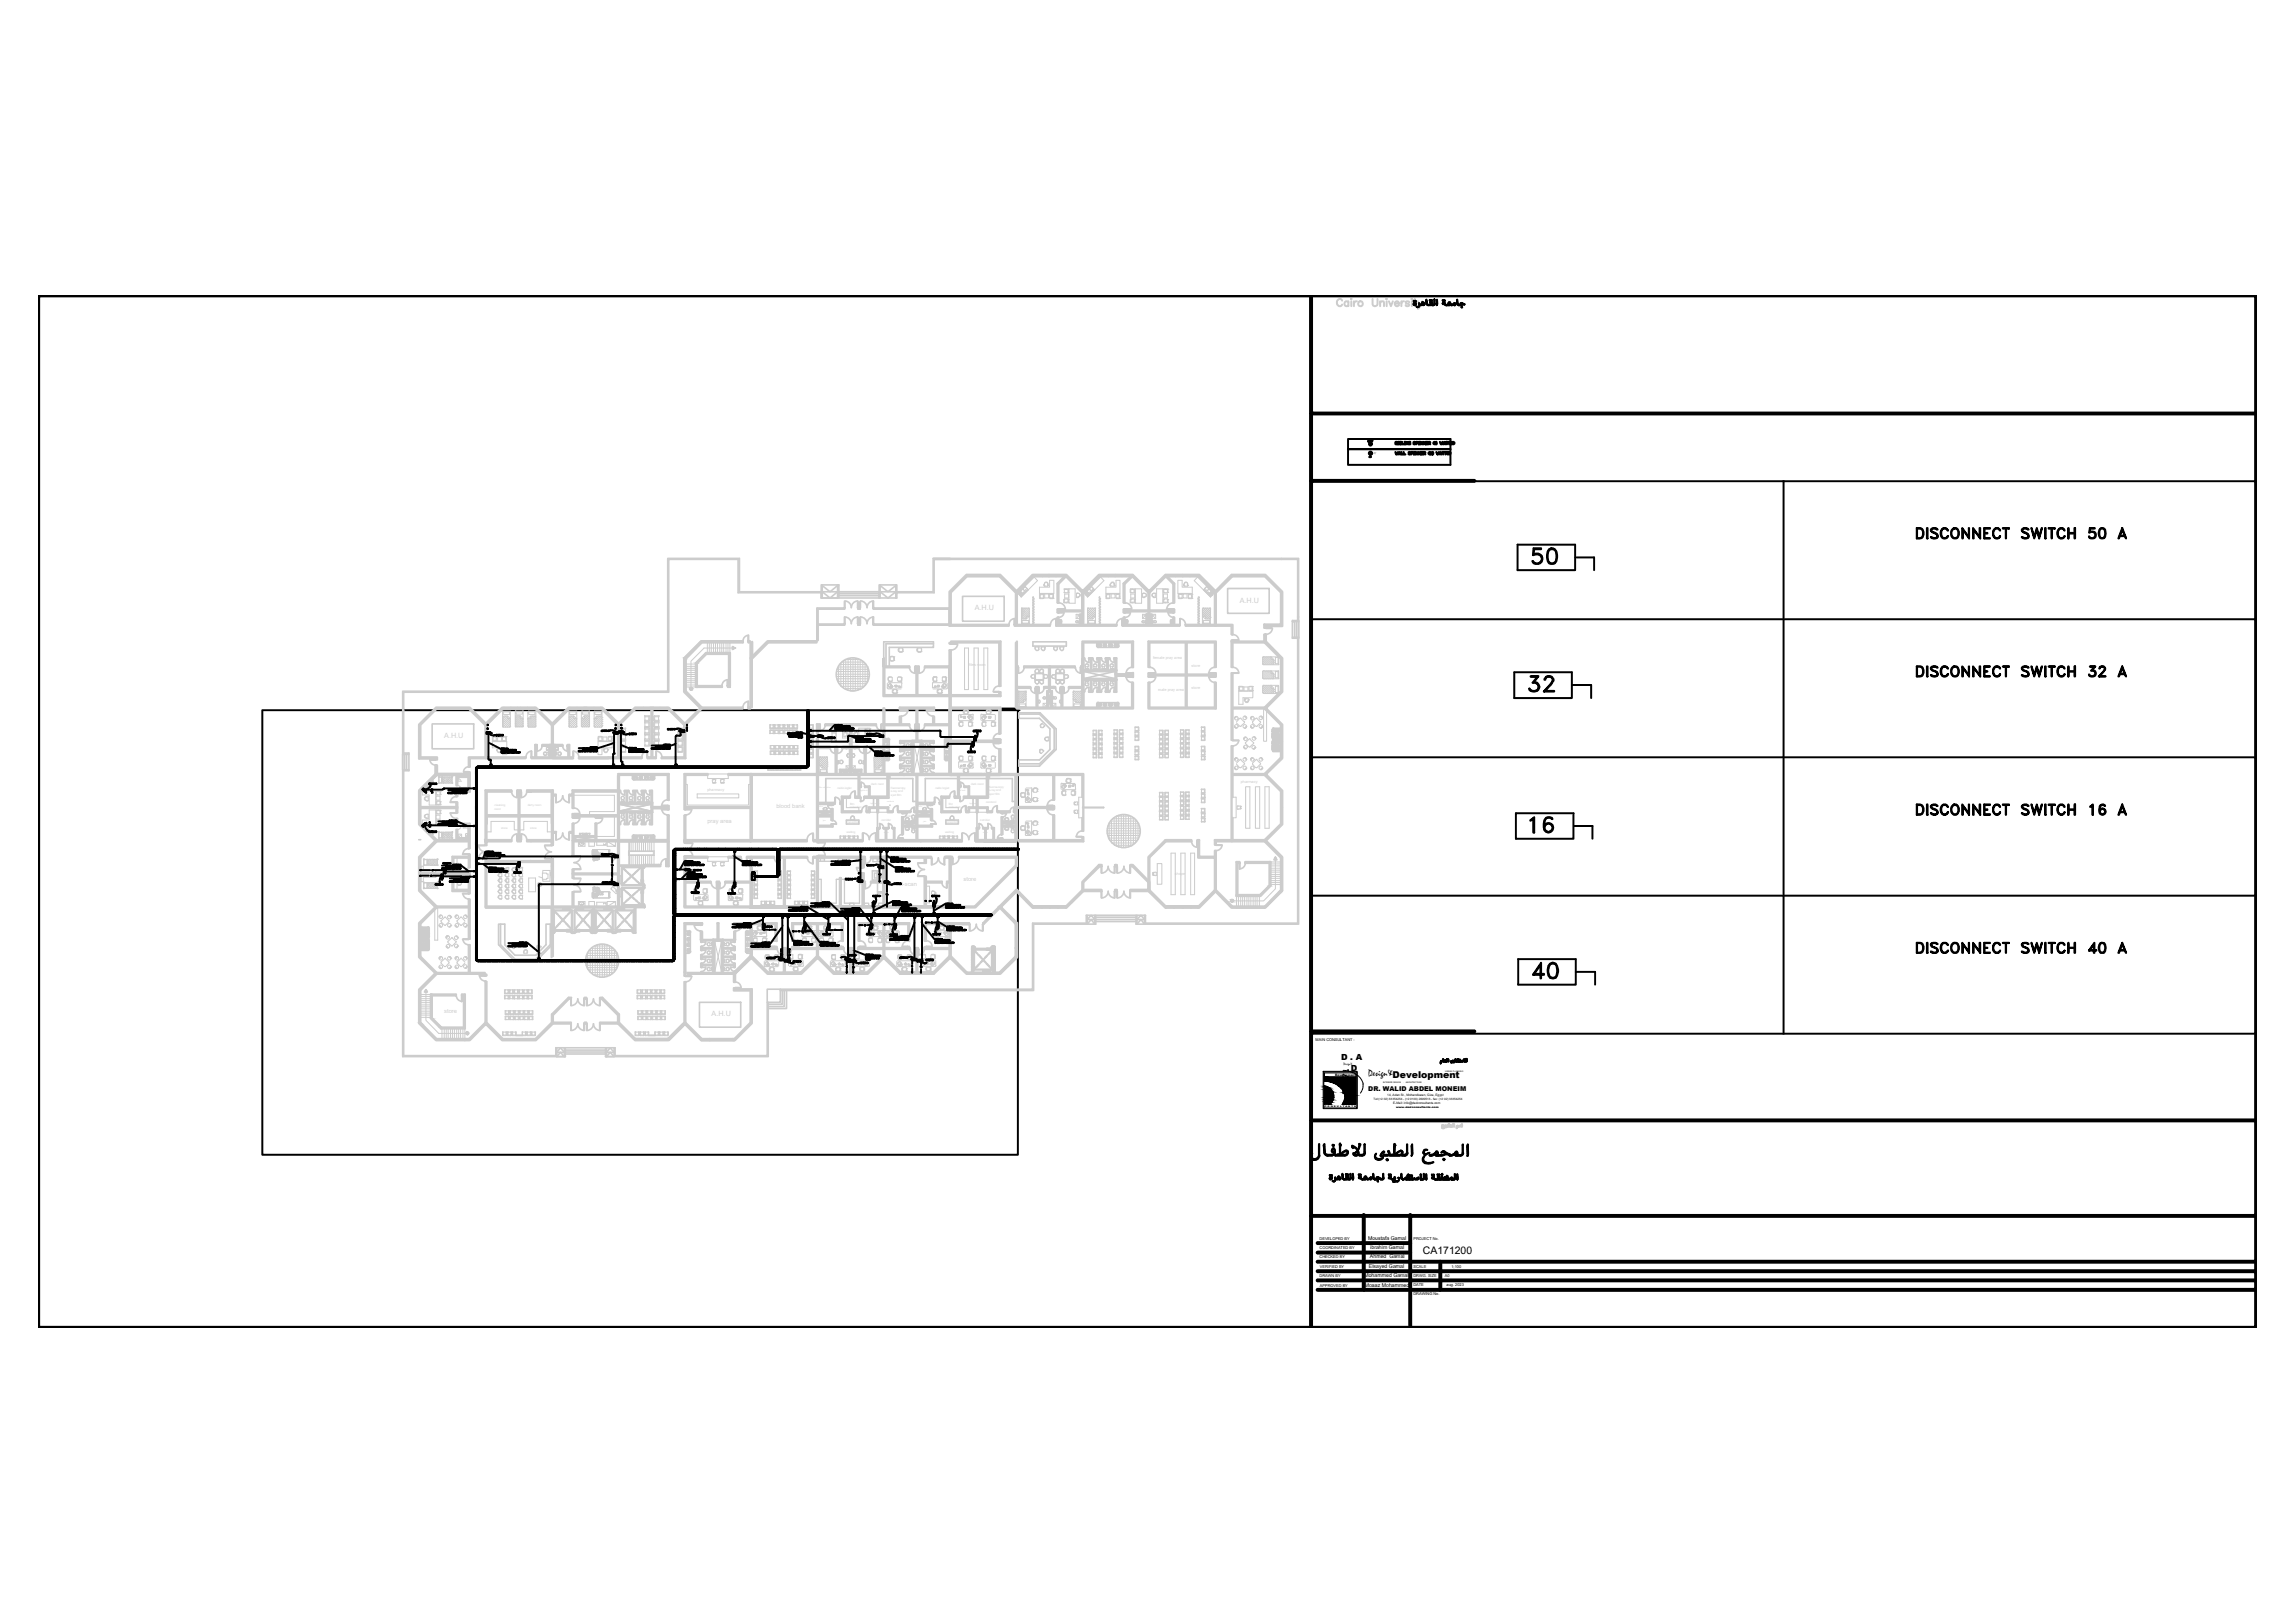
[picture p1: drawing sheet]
<svg xmlns="http://www.w3.org/2000/svg" width="297mm" height="210mm" viewBox="0 0 297 210" stroke-linecap="round" stroke-linejoin="round" font-family="sans-serif">
<defs><g id="words">
<text font-size="5.3" x="196.8" y="109">16</text>
<g font-size="4.9">
<text x="196.8" y="74.1">50</text>
<text x="196.5" y="90.7">32</text>
<text x="197.2" y="127.7">40</text>
</g>
<g font-size="3.1">
<text x="64.2" y="96.3" transform="rotate(-90 64.2 96.3)">50</text>
<text x="80.8" y="96.3" transform="rotate(-90 80.8 96.3)">50</text>
<text x="87.5" y="113.9">40</text>
<text x="56.1" y="114.3">40</text>
<text x="102.3" y="125.6" transform="rotate(-90 102.3 125.6)">16</text>
<text x="108.3" y="125.6">16</text>
</g>
<text font-size="3.1" fill="#ccc" x="124.5" y="97.7">40</text>
<g font-size="2.6">
<text x="79" y="96">40</text>
<text x="89.3" y="96" transform="rotate(-90 89.3 96)">40</text>
<text x="106.9" y="96.7" transform="rotate(-90 106.9 96.7)">16</text>
<text x="115" y="96.7" transform="rotate(-90 115 96.7)">16</text>
<text x="127" y="97" transform="rotate(-90 127 97)">40</text>
<text x="53.6" y="108">32</text>
<text x="55.7" y="103.7" transform="rotate(-90 55.7 103.7)">32</text>
<text x="68.1" y="113.2" transform="rotate(-90 68.1 113.2)">50</text>
<text x="78.3" y="112.2">40</text>
<text x="115" y="113.6" transform="rotate(-90 115 113.6)">16</text>
<text x="55.7" y="114.7">40</text>
<text x="78.3" y="115.7">40</text>
<text x="88.9" y="115.7">16</text>
<text x="93.8" y="115.7">16</text>
<text x="110.1" y="115.4">50</text>
<text x="113.2" y="115.4">50</text>
<text x="113.9" y="118.5" transform="rotate(-90 113.9 118.5)">16</text>
<text x="121.7" y="118.5" transform="rotate(-90 121.7 118.5)">16</text>
<text x="97.4" y="121">16</text>
<text x="100.5" y="125.6">16</text>
<text x="103" y="121">16</text>
<text x="105.8" y="121">16</text>
<text x="109" y="125.6">16</text>
<text x="111.5" y="121">16</text>
<text x="114.7" y="121">16</text>
<text x="117.5" y="125.6">16</text>
<text x="119.2" y="125.6" transform="rotate(-90 119.2 125.6)">16</text>
<text x="119.9" y="121">16</text>
</g>
<text font-size="1.3" x="184.1" y="162.3">CA171200</text>
<text font-size="1.2" x="177" y="139.3">Design&amp;Development</text>
<g font-size="1.1">
<text x="173.5" y="137.1">D . A</text>
<text x="174.2" y="138.6">. D</text>
</g>
<text font-size=".9" x="177" y="141.2">DR. WALID ABDEL MONEIM</text>
<text font-size=".7" fill="#ccc" x="116.2" y="114.6">ct-scan</text>
<g font-size=".7">
<text x="177" y="160.5">Moustafa Gamal</text>
<text x="177.3" y="161.6">ibrahim Gamal</text>
<text x="176.5" y="165.3">Mohammed Gamal</text>
<text x="176.6" y="166.5">Moaaz Mohammed</text>
<text x="177.1" y="164.1">Elsayed Gamal</text>
<text x="177.2" y="162.9">Ahmed Gamal</text>
</g>
<g font-size=".5" fill="#ccc">
<text x="125.4" y="86.2">files room</text>
<text x="152" y="113.2">shope</text>
</g>
<g font-size=".5">
<text x="170.2" y="134.7">MAIN CONSULTANT :</text>
<text x="173.8" y="137.8">Design&amp;</text>
<text x="170.7" y="161.7">COORDINATED BY</text>
<text x="170.7" y="160.4">DEVELOPED BY</text>
<text x="182.9" y="160.4">PROJECT No.</text>
<text x="170.7" y="162.9">CHECKED BY</text>
<text x="170.7" y="165.3">DRAWN BY</text>
<text x="170.8" y="166.5">APPROVED BY</text>
<text x="170.8" y="164.1">VERIFIED BY</text>
<text x="182.9" y="166.5">DATE</text>
<text x="182.9" y="164.1">SCALE</text>
<text x="182.9" y="165.3">DRWG. SIZE</text>
<text x="182.9" y="167.6">DRAWING No.</text>
<text x="186.9" y="165.3">A0</text>
<text x="187.1" y="166.5">aug. 2023</text>
<text x="187.8" y="164">1;100</text>
</g>
<g font-size=".4">
<text x="177.5" y="58.8">SZ/</text>
<text x="172.7" y="139.3">Development</text>
<text x="177.7" y="142.4">Tel:(+2 02) 33354254 - (+2 0100) 2609513 - fax: (+2 02) 33354254</text>
<text x="179.5" y="141.9">14, Adan St., Mohandiseen, Giza, Egypt</text>
<text x="180.2" y="142.9">E-Mail: info@dadconsultants.com</text>
</g>
<g font-size=".4" fill="#ccc">
<text x="112.7" y="101.6">dark room</text>
<text x="128" y="101.9">fluoroscopy</text>
<text x="108.4" y="102.2">radio logist</text>
<text x="109.7" y="106.5">reception</text>
<text x="109.9" y="104.6">collection</text>
<text x="115.3" y="102.1">fluoroscopy</text>
<text x="115.3" y="102.5">x-ray and</text>
<text x="117.2" y="105.7">toilet</text>
<text x="122.5" y="106.5">reception</text>
<text x="122.8" y="104.6">collection</text>
<text x="128" y="102.4">x-ray and</text>
<text x="128" y="102.8">spot film</text>
</g>
<g font-size=".3">
<text x="171.4" y="143.3">C O N S U L T A N T S</text>
<text x="178.9" y="140.1">INTERIOR DESIGN</text>
<text x="180.6" y="143.3">www.dadconsultants.com</text>
<text x="181.9" y="140.1">ARCHITECTURE</text>
<text x="187" y="138.7">URBAN PLANNING</text>
</g>
<g font-size=".2" fill="#ccc">
<text x="105.9" y="104.5">toilet</text>
<text x="106" y="102">film collection</text>
<text x="111.3" y="102.4">light lock</text>
<text x="112.6" y="104.1">light room</text>
<text x="114.4" y="107.8">dress</text>
<text x="118.8" y="104.4">toilet</text>
<text x="123.9" y="102.4">light lock</text>
<text x="125.5" y="104.1">light room</text>
<text x="127.2" y="107.8">dress</text>
</g>
</g></defs>
<!-- layer: DOOR -->
<g fill="none" stroke="#ccc" stroke-width=".21">
<path d="M109.2 77.8l.1 1h-.1zM109.2 79.8l.1 1.1h-.1zM109.3 77.8a.87 .87 0 0 1 .8 .8 .87 .87 0 0 1 .9-.8M109.3 79.8a.87 .87 0 0 1 .8 .9 .87 .87 0 0 1 .9-.9M110.9 77.8l.1 .9zM110.9 79.8l.1 .9zM111 78.7v.1zM111.2 78.7l.1 .1zM111.3 77.8v.9zM111.3 79.8v.9zM111.3 77.8a.87 .87 0 0 1 .9 .8 .87 .87 0 0 1 .8-.8M111.3 79.8a.87 .87 0 0 1 .9 .9 .87 .87 0 0 1 .8-.9"/>
<path d="M112.9 77.8h.1v1v-.1h-.1zM112.9 79.8h.1v1.1v-.2h-.1zM136.8 79.2l.8 .1zM136.8 79.9h.2zM136.8 78.8l1 .1zM136.8 78h.2zM137 78a.83 .83 0 0 1 .8 .8M137.7 79.3a.66 .66 0 0 1-.7 .6M145.4 79.2l.8 .1zM145.4 79.9h.2zM145.4 78.8l1 .1zM145.4 78h.2z"/>
<path d="M145.6 78a.83 .83 0 0 1 .8 .8M146.2 79.3a.66 .66 0 0 1-.6 .6M150.9 78.8l1 .1zM151.1 79.2l.8 .1zM151.1 79.3a.66 .66 0 0 0 .7 .6M151.8 78h.1zM151.8 78a.83 .83 0 0 0-.9 .8M151.8 79.9h.1zM55.6 98.3h.9h-.2zM55.6 98.3a.74 .74 0 0 0 .7 .7M56.4 99l.1 .1zM60 99.9h.6h.2z"/>
<path d="M60.6 99.2l.2 .1zM60.6 99.2a.66 .66 0 0 0-.6 .6M68 98v.1zM68.7 97.2l.1 .9zM68.8 97.2a.74 .74 0 0 0-.7 .7M69.5 96.4v.8zM70.1 96.4l.1 .2zM70.1 96.5a.66 .66 0 0 1-.6 .7M72.8 96.4v.2zM72.8 96.5a.66 .66 0 0 0 .6 .7M73.4 96.4v.8zM74.2 97.2v.8l-.1 .1z"/>
<path d="M74.2 97.2a.74 .74 0 0 1 .7 .7M74.9 98v.1zM83 98v.1zM83.7 97.2l.1 .9-.1-.1zM83.7 97.2a.74 .74 0 0 0-.7 .7M84.9 97.2v.8l-.1 .1zM84.9 97.2a.74 .74 0 0 1 .7 .7M85.6 98v.1zM93.4 88.7v.2zM94.1 88l.1 .9v-.2h-.1zM94.1 88a.74 .74 0 0 0-.7 .7M96 91.5l.1 .2h-.1z"/>
<path d="M96 83l.1 .1h-.1zM96.8 90.8v.9zM96.8 82.2v.9zM96.8 90.8a.74 .74 0 0 0-.7 .7M96.8 82.2a.74 .74 0 0 0-.7 .7M107.4 96.8a.66 .66 0 0 0 .6 .7M108 96.6l.1 .9zM108.3 96.6l.1 .9zM109 96.6v.3zM109 96.8a.66 .66 0 0 1-.6 .7M111 80.7v.2zM111.1 96.6l.1 .3z"/>
<path d="M111.2 96.8a.66 .66 0 0 0 .6 .7M111.2 80.7l.1 .2zM111.8 96.6l-.1 .9zM116.4 91.9h1zM116.4 92.7l.2 .1zM116.4 98.4h.6M116.4 97.2h.6M116.4 96.2h.6M116.4 99.4h.6M117 97.2v.3l-.2 .2-.3 .1M117 96.2v.2l-.2 .3h-.3M117 99.4v.3l-.2 .2-.3 .1"/>
<path d="M117 98.4v.2l-.2 .3h-.3M117.5 91.9a.83 .83 0 0 1-.9 .8M117.6 93.7v.2zM117.6 86.2v.2zM117.7 93.9a.74 .74 0 0 0 .7 .7M117.7 86.4a.74 .74 0 0 0 .7 .7M118.3 93.9l.1 .8zM118.3 86.4l.1 .7zM118.4 93.7v.2zM118.4 86.2v.2zM118.9 93.9v.8zM118.9 93.7v.2z"/>
<path d="M118.9 86.2v.2zM118.9 86.4v.7zM119.6 93.9a.74 .74 0 0 1-.7 .7M119.6 86.4a.74 .74 0 0 1-.7 .7M119.6 93.7l.1 .2zM119.6 86.2l.1 .2zM119.8 91.9h1zM119.9 91.9a.83 .83 0 0 0 .8 .8M120.3 97.2v.3l.2 .2 .3 .1M120.3 96.2v.2l.2 .3h.3M120.3 99.4v.3l.2 .2 .3 .1M120.3 98.4v.2l.2 .3h.3"/>
<path d="M120.3 98.4h.5M120.3 97.2h.5M120.3 96.2h.5M120.3 99.4h.5M120.7 92.7l.1 .1zM122.8 83.3l1.1 .1h-.9zM122.8 84.1l.2 .1zM123.9 83.3a.83 .83 0 0 1-.8 .8M128.5 95.6l.7 .1zM128.5 96.2h.7zM128.5 89.5h.7l.2 .1zM128.5 96.2a.74 .74 0 0 0 .7 .7"/>
<path d="M129.2 94.9l.2 .1zM129.2 95.7h.2zM129.2 96.9h.2zM129.2 96.1l.2 .1zM129.2 88.8h.2zM129.2 94.9a.74 .74 0 0 0-.7 .7M129.2 88.8a.74 .74 0 0 0-.7 .7M130.5 80.8v.2zM131.2 80.1l.1 .9h-.1zM131.2 80.1a.74 .74 0 0 0-.7 .7M131.7 86.2v.2zM131.7 86.4l.1 .7z"/>
<path d="M132.4 86.2l.1 .2zM132.5 86.4a.74 .74 0 0 1-.7 .7M133.3 88.9v.2zM133.3 89a.66 .66 0 0 0 .6 .7M134 88.9l-.1 .8zM134.4 88.9v.2v.6zM135 88.9l.1 .2zM135.1 89a.66 .66 0 0 1-.6 .7M135.8 80.8l.1 .2zM136.5 88.9l.1 .2zM136.6 89a.66 .66 0 0 0 .6 .7M136.6 80.1v.9z"/>
<path d="M136.6 80.1a.74 .74 0 0 0-.7 .7M137.2 88.9l-.1 .8zM137.6 88.9l.1 .2v.6zM138.2 88.9l.1 .2zM138.3 89a.66 .66 0 0 1-.6 .7M139.1 86.2v.2zM139.1 86.4a.74 .74 0 0 0 .7 .7M139.8 86.4v.7zM139.8 86.2l.1 .2zM140.3 89.5l.1-.3 .2-.2 .3-.1v.6M140.3 85.2l.1 .2 .2 .2 .3 .1v-.5M141.4 85.2l.1 .2 .2 .2 .3 .1"/>
<path d="M141.9 85.2v.5M141.9 88.9v.6M142 88.9l-.3 .1-.2 .2-.1 .3M142.5 85.2l.1 .2 .2 .2 .3 .1M143 85.2v.5M143 88.9v.6M143.1 88.9l-.3 .1-.2 .2-.1 .3M143.6 85.2l.1 .2 .2 .2 .3 .1M144.1 85.2v.5M144.1 88.9v.6M144.2 88.9l-.3 .1-.2 .2-.1 .3M144.4 80.8l.1 .2z"/>
<path d="M145.1 80.1l.1 .9-.1-.2zM145.2 80.1a.74 .74 0 0 0-.7 .7M145.7 87.1h.7zM145.7 87.6h.7zM145.7 87.6a.74 .74 0 0 0 .7 .7M146.4 86.3l.2 .1zM146.4 87.5h.2v.1zM146.4 86.4a.74 .74 0 0 0-.7 .7M146.5 87.1h.1zM146.5 88.3h.1zM148.6 86.3l.2 .1zM148.6 87.1h.9z"/>
<path d="M148.6 88.3h.2zM148.6 87.5l.2 .1h-.2zM148.8 86.4a.74 .74 0 0 1 .7 .7M148.8 87.6h.7zM149.5 87.6a.74 .74 0 0 1-.7 .7M152.6 80.8v.2zM152.6 80.1l.1 .7zM152.7 80.1a.74 .74 0 0 1 .7 .7M153.4 80.8v.2zM156.4 87.1h.7zM156.4 87.6h.7zM156.4 87.6a.74 .74 0 0 0 .7 .7"/>
<path d="M157.1 86.3l.2 .1zM157.1 87.1h.2zM157.1 88.3h.2zM157.1 87.5h.2v.1zM157.1 86.4a.74 .74 0 0 0-.7 .7M159.3 82.8l1 .1zM159.3 82.1h.2zM159.3 95.8h1h-.8zM159.3 96.5l.2 .1zM159.3 87.1h1zM159.3 86.3l.2 .1zM159.5 82.1a.74 .74 0 0 1 .8 .7"/>
<path d="M159.5 86.4a.74 .74 0 0 1 .8 .7M160.3 95.8a.74 .74 0 0 1-.8 .7M163.6 81.2l1 .1h-.8zM163.6 82.1h.2zM164.6 81.3a.83 .83 0 0 1-.8 .8M58.2 103.8h1zM58.2 105.2h1h-.2zM58.3 105.2a.74 .74 0 0 0 .7 .7M59 103l.2 .1zM59 103.1a.74 .74 0 0 0-.7 .7M59 105.9l.2 .1zM59.8 115.6l1 .1z"/>
<path d="M59.8 110.5l1 .1zM59.9 115.6a.74 .74 0 0 0 .7 .7M60.6 116.4h.2zM60.6 109.8h.2zM60.6 109.8a.74 .74 0 0 0-.7 .7M61.9 111.1h1zM61.9 109.4h.9zM61.9 109.4a.87 .87 0 0 0 .9 .8 .87 .87 0 0 0-.9 .9M62.8 109.3l.1 .1zM66.2 108.7v.2zM66.2 102.3v.2zM66.2 102.5a.74 .74 0 0 0 .7 .7"/>
<path d="M66.9 108l.1 .9-.1-.2zM66.9 102.5v.7zM66.9 107.9a.74 .74 0 0 0-.7 .7M66.9 102.3l.1 .2zM67.4 108h.1l-.1 .9zM67.4 102.5h.1v.7h-.1zM67.4 102.3v.2zM67.4 107.9a.74 .74 0 0 1 .7 .7M68.1 102.5a.74 .74 0 0 1-.7 .7M68.1 108.7l.1 .2zM68.1 102.3l.1 .2zM70.5 109.4l1-.1-.2 .1z"/>
<path d="M70.5 111.1h.8zM70.5 109.4a.87 .87 0 0 0 .8 .8 .87 .87 0 0 0-.8 .9M71.3 111.1h.2zM71.9 107.8l.1 .9zM71.9 107.7v.1zM71.9 103l.1 .9zM71.9 102.8v.2zM72 108.7a.87 .87 0 0 0 .8-.9 .87 .87 0 0 0 .8 .9M72 103.8a.87 .87 0 0 0 .8-.8 .87 .87 0 0 0 .8 .8M73.6 107.7v1zM73.6 102.8v1.1zM74.1 110.7l.1 .1z"/>
<path d="M74.1 112.5h.1zM74.1 115.4h1zM74.1 113.6l.1 .1zM74.1 105.3l.1 .1zM74.1 104.6h.1zM74.1 105.8h.1zM74.1 106.6h.1zM74.2 110.8h.9zM74.2 112.5h.9zM74.2 113.7h.9zM74.2 105.3h.8zM74.2 105.8l.8 .1z"/>
<path d="M74.3 104.6a.74 .74 0 0 1 .7 .7M75 105.9a.74 .74 0 0 1-.7 .7M75.1 110.8a.87 .87 0 0 1-.8 .8 .87 .87 0 0 1 .8 .9M75.1 113.7a.87 .87 0 0 1-.8 .8 .87 .87 0 0 1 .8 .8M77 105.8l.9 .1h-.7zM77 106.6h.2zM78 105.9a.74 .74 0 0 1-.8 .7M80.2 102.3l.1 .3 .2 .2 .3 .1M80.8 102.3v.6M80.8 106.1v.6M80.8 106.1l-.3 .1-.2 .2-.1 .3M81.4 102.3v.3l.2 .2 .3 .1"/>
<path d="M81.9 102.3v.6M81.9 106.1v.6M81.9 106.1l-.3 .1-.2 .2v.3M82.5 102.3v.3l.2 .2 .3 .1M83 102.3v.6M83 106.1v.6M83 106.1l-.3 .1-.2 .2v.3M83.5 102.3l.1 .3 .2 .2 .3 .1M84.1 102.3v.6M84.1 106.1v.6M84.1 106.1l-.3 .1-.2 .2-.1 .3M85.4 111.9l.1 .2z"/>
<path d="M85.6 104.2l.7 .1zM85.6 104.7l.7 .1zM85.6 104.8a.74 .74 0 0 0 .8 .7M86.2 111.2v.7zM86.2 111.1a.74 .74 0 0 0-.7 .8M86.2 111.9v.2zM86.3 104.3h.2zM86.3 103.5h.2zM86.3 104.7l.2 .1zM86.3 105.5h.2zM86.4 103.5a.74 .74 0 0 0-.8 .7M88.5 109.1h.2z"/>
<path d="M88.5 104.7h.2zM88.5 105.5h.2zM88.7 109.1h.9zM88.7 104.7l.8 .1zM89.5 104.8a.74 .74 0 0 1-.8 .7M89.6 109.1a.87 .87 0 0 1-.9 .8 .87 .87 0 0 1 .9 .9M89.8 119.7h1zM89.8 119.7a.83 .83 0 0 0 .8 .8M92 114.2a.74 .74 0 0 0 .7 .8M92.7 114.1v.9zM95 119.7h1zM95.8 110.9l.1 .1z"/>
<path d="M95.9 111a.74 .74 0 0 0 .7 .8M96 119.7a.83 .83 0 0 1-.8 .8M96.6 111v.8zM96.6 110.9v.1zM100.1 110.9v.1zM100.2 111a.74 .74 0 0 0 .7 .8M100.9 111v.8zM100.9 110.9l.1 .1zM104.4 108.7v.2zM104.4 110.9l.1 .1zM104.5 111a.74 .74 0 0 0 .7 .8M105.1 111l.1 .8z"/>
<path d="M105.2 110.9v.1zM105.2 107.9l.1 1-.1-.2zM105.2 107.8a.83 .83 0 0 0-.8 .8M105.7 109h.2zM105.7 110.7l.2 .1zM105.9 110.7h.9zM105.9 109l.9 .1zM106.7 109a.87 .87 0 0 1-.8 .9 .87 .87 0 0 1 .8 .8M107.1 104.2h.5h-.5a.44 .44 0 0 0 .5 .5M107.6 106.6l.1 .1zM107.6 106.1l.1 .1zM107.6 104.7l.1-.1z"/>
<path d="M107.6 104.2h.1M107.7 106.2a.44 .44 0 0 1 .5 .4l-.5 .1M107.7 106.6h.5M108 103.8v.3zM108 103.2l.1 .6zM108.1 103.2a.66 .66 0 0 1 .6 .6M108.7 103.8v.3zM109.9 103l.1 .3h-.1zM110.6 102.4v.6zM110.6 102.4a.66 .66 0 0 0-.6 .6M110.6 103v.3zM110.8 112.3l.9-.1-.2 .1z"/>
<path d="M110.8 112.3a.74 .74 0 0 0 .8 .7M111.4 101.7v.2zM111.4 104.9v.2zM111.4 101.7v-.4a.44 .44 0 0 1 .5 .4M111.6 108.7v.2zM111.6 107.8h.1v.9h-.1zM111.6 107.8a.87 .87 0 0 1 .9 .8 .87 .87 0 0 1 .8-.8M111.8 103.1v.2zM111.8 103.3a.44 .44 0 0 1-.4 .4l-.1-.6 .1 .6M111.9 101.7v.2zM111.9 110.9v.1zM111.9 111l.1 .8z"/>
<path d="M112.1 104.3v.8zM112.1 104.3a.66 .66 0 0 0-.6 .6M113.3 107.8l.1 1.1-.1-.2zM113.8 107.1v.1zM113.8 107.1v-.5a.51 .51 0 0 1 .5 .5M114.3 107.1v.1zM114.9 107.1l.1 .1zM115 107.1v-.5a.56 .56 0 0 1 .5 .6l-.1-.1M115.1 104.2h.1M115.5 104.9v.2zM116.1 104.3l.1 .8-.1-.2zM116.1 104.3a.66 .66 0 0 0-.6 .6"/>
<path d="M116.2 108.5h.5zM116.7 108.5h.1zM116.7 108h.1h-.1a.51 .51 0 0 0-.5 .5M116.7 105.2h.1M116.7 105.7h.1zM116.8 105.2l.5 .1zM117.3 105.3a.51 .51 0 0 1-.5 .4M117.8 105v.1zM118.3 104.5a.51 .51 0 0 0-.5 .5M118.3 104.5v.5zM118.3 104.9v.2zM118.7 113.4h.9l.2 .1z"/>
<path d="M118.7 111.7h.9zM118.7 111.7a.87 .87 0 0 0 .9 .8 .87 .87 0 0 0-.9 .8M119.6 111.7h.2zM120 104.2h.6M120.4 106.1l.2 .1zM120.4 106.6l.2 .1zM120.5 104.2h-.5a.44 .44 0 0 0 .4 .5M120.5 104.6l.1 .1zM120.5 110.9v.1zM120.5 111l.1 .9zM120.6 111.9a.87 .87 0 0 0 .8-.9 .87 .87 0 0 0 .8 .9M120.6 106.2a.44 .44 0 0 1 .5 .4"/>
<path d="M120.6 106.6h.5h-.5M120.6 106.6v.1M120.8 103.8l.1 .3zM120.9 103.2v.6zM121 103.2a.66 .66 0 0 1 .6 .6M121.5 103.8l.1 .3zM121.8 114.1v.2zM121.9 114.2a.66 .66 0 0 0 .6 .7M122.2 111v.9zM122.2 110.9v.1zM122.5 114.3v.6zM122.5 114.1v.2z"/>
<path d="M122.8 103v.3zM123.2 110.9l.1 .1v.9zM123.5 102.4v.6zM123.5 102.4a.66 .66 0 0 0-.6 .6M123.5 103v.3zM124 110.9l.1 .1zM124.1 111a.83 .83 0 0 1-.8 .8M124.2 101.7l.1 .2zM124.3 104.9v.2zM124.3 101.7v-.4a.44 .44 0 0 1 .4 .4M124.4 108.7l.1 .2zM124.4 107.8l.1 .9z"/>
<path d="M124.5 107.8a.87 .87 0 0 1 .8 .8 .87 .87 0 0 1 .9-.8M124.7 103.1v.2zM124.7 103.3a.51 .51 0 0 1-.5 .4l-.1-.6 .1 .6M124.7 101.7l.1 .2zM124.9 104.3l.1 .8-.1-.2zM124.9 104.3a.66 .66 0 0 0-.6 .6M125.4 119.5v.1zM125.4 119.6l.1 .9zM126.1 107.8l.1 1.1-.1-.2zM126.6 107.1l.1 .1zM126.7 107.1v-.5a.57 .57 0 0 1 .5 .6v-.1M127.1 119.6l.1 .9z"/>
<path d="M127.2 119.5v.1zM127.8 107.1v.1zM127.8 107.1v-.5a.51 .51 0 0 1 .5 .5M128.3 107.1v.1zM128.3 104.9l.1 .2zM129 104.3v.6zM129 104.3a.66 .66 0 0 0-.6 .6M129 104.9l.1 .2zM129.1 108.5h.5M129.6 108a.51 .51 0 0 0-.5 .5h.5M129.6 108h.1zM129.6 108.5h.1"/>
<path d="M129.6 108.5h.1zM129.6 105.7h.1zM129.6 105.2h.1M129.7 105.2h.1M129.7 105.2l.5 .1zM130.2 105.3a.51 .51 0 0 1-.5 .4M130.6 105l.1 .1zM131.1 104.5l.1 .5zM131.1 104.5a.51 .51 0 0 0-.4 .5M131.2 104.9l-.1 .2zM135.5 104.2h.7l.2 .1zM135.5 104.7h.9v.1z"/>
<path d="M135.5 104.8a.74 .74 0 0 0 .7 .7M136.2 103.5h.2zM136.2 103.5a.74 .74 0 0 0-.7 .7M136.3 105.5h.1zM139.2 108.2h.8l.2 .1zM140 107.5l.2 .1zM140 107.5a.74 .74 0 0 0-.7 .7M142.5 111.9v1.1zM142.5 115.1v1.1zM142.5 113a.87 .87 0 0 0 .9-.9 .87 .87 0 0 0 .8 .9M142.5 116.2a.87 .87 0 0 0 .9-.9 .87 .87 0 0 0 .8 .9M144.2 112.1v.9z"/>
<path d="M144.2 115.4v.8zM144.2 111.9l.1 .2zM144.2 115.1l.1 .3zM144.5 111.9v.2zM144.5 115.1v.3zM144.5 112.1l.1 .9zM144.5 115.4l.1 .8zM144.6 113a.87 .87 0 0 0 .8-.9 .87 .87 0 0 0 .8 .9M144.6 116.2a.87 .87 0 0 0 .8-.9 .87 .87 0 0 0 .8 .9M146.2 111.9v1.1zM146.2 115.1v1.1zM154.1 108.7v.2z"/>
<path d="M154.2 108.9a.74 .74 0 0 0 .7 .7M154.9 108.7l-.1 .9zM157.2 109.3l.9 .1h-.8zM157.2 110.1h.1zM158.1 109.4a.74 .74 0 0 1-.7 .7M160.3 111.5l.1 1zM161.1 111.7a.74 .74 0 0 1-.7 .7M161.1 111.5v.2zM59 128.7v.2zM59 128.8a.74 .74 0 0 0 .7 .8M59.7 128.7l.1 .9zM59.8 121.5h1l-.2 .1z"/>
<path d="M59.9 121.6a.74 .74 0 0 0 .7 .7M60.6 122.3h.2zM62 126.2l.9 .1zM62 126.3a.74 .74 0 0 0 .8 .7M62.8 127h.1zM73.9 132.3v1.1zM73.9 129.1v1zM73.9 133.3a.87 .87 0 0 0 .8-.8 .87 .87 0 0 0 .9 .8M73.9 130.1a.87 .87 0 0 0 .8-.8 .87 .87 0 0 0 .9 .8M75.6 132.5v.9zM75.6 129.3v.8zM75.6 132.3v.2z"/>
<path d="M75.6 129.1v.2zM75.8 132.3l.1 .2zM75.8 129.1l.1 .2zM75.9 132.5v.9zM75.9 129.3v.8zM76 133.3a.87 .87 0 0 0 .8-.8 .87 .87 0 0 0 .8 .8M76 130.1a.87 .87 0 0 0 .8-.8 .87 .87 0 0 0 .8 .8M77.6 132.3v1.1zM77.6 129.1v1zM88.5 126.3l1 .1h-.8zM88.5 127l.2 .1zM89.5 126.3a.74 .74 0 0 1-.8 .7"/>
<path d="M90.6 120.5l.2 .1zM90.7 125.2h.6l-.1 .2-.2 .3h-.3M90.7 123h.6l-.1 .2-.2 .3h-.3M90.7 121.9h.6M90.7 124.1h.6M91.3 124.1l-.1 .3-.2 .2-.3 .1M91.3 121.9l-.1 .3-.2 .2-.3 .1M94.5 124.1l.1 .3 .2 .2 .3 .1M94.5 121.9l.1 .3 .2 .2 .3 .1M94.5 121.9h.6M94.5 124.1h.6M94.9 127.8h1z"/>
<path d="M94.9 127.1h.2zM95 120.5l.2 .1zM95.1 125.2h-.6l.1 .2 .2 .3h.3M95.1 123h-.6l.1 .2 .2 .3h.3M95.1 127.1a.74 .74 0 0 1 .8 .7M100.3 121.8a.74 .74 0 0 0-.7 .6M102.5 122.5h.9zM102.7 121.8a.74 .74 0 0 1 .7 .6M108.9 121.8a.74 .74 0 0 0-.8 .6M111.1 122.5h.9zM111.3 121.8a.74 .74 0 0 1 .7 .6M117.5 121.8a.74 .74 0 0 0-.8 .6"/>
<path d="M119.6 122.5h1zM119.9 121.8a.74 .74 0 0 1 .7 .6M125.5 120.5a.87 .87 0 0 0 .8-.9 .87 .87 0 0 0 .8 .9"/>
</g>
<g fill="#ccc" stroke="#ccc" stroke-width=".13">
<path d="M142.4 112.1h.1h.1l-.1 .1z"/>
<path d="M144.1 115.4l.1-.1 .1 .1h-.1z"/>
<path d="M144.4 115.4l.1-.1 .1 .1h-.1z"/>
<path d="M73.8 132.5l.1-.1v.1v.1z"/>
<path d="M75.6 132.4l.1 .1-.1 .1-.1-.1z"/>
<path d="M73.8 129.3l.1-.1v.1v.1z"/>
<path d="M75.6 129.2l.1 .1-.1 .1z"/>
<path d="M77.5 132.5l.1-.1 .1 .1-.1 .1z"/>
<path d="M75.9 132.4l.1 .1-.1 .1-.1-.1z"/>
<path d="M75.8 129.2l.2 .1-.1 .1z"/>
<path d="M151.7 78.8l.1 .1v.1z"/>
<path d="M152.5 80.8l.1-.1 .1 .1-.1 .1z"/>
<path d="M152.6 80.8l.1 .1h-.1z"/>
<path d="M151.7 79.2h.1v.1z"/>
<path d="M145.5 79.2h.1h.1l-.1 .1z"/>
<path d="M136.9 79.2h.1h.1l-.1 .1z"/>
<path d="M146.3 87.1h.2l-.1 .1z"/>
<path d="M139.8 86.4h.1v.1z"/>
<path d="M133.9 89.1l.1-.1 .1 .1-.1 .1z"/>
<path d="M131.6 86.4l.1-.1 .1 .1-.1 .1z"/>
<path d="M116.6 91.8l.1 .1h-.1z"/>
<path d="M120.6 91.9v-.1l.1 .1h-.1z"/>
<path d="M118.8 86.4h.1v.1z"/>
<path d="M118.3 86.4l.1-.1 .1 .1-.1 .1z"/>
<path d="M136.6 80.8v-.1l.1 .1-.1 .1z"/>
<path d="M107.6 106.6h.1h.1l-.1 .1z"/>
<path d="M107.6 106.2l.1-.1 .1 .1-.1 .1z"/>
<path d="M107.5 104.2l.1-.1 .1 .1-.1 .1z"/>
<path d="M113.7 107.1h.1h.1l-.1 .1z"/>
<path d="M113.7 107.1l.1-.1 .1 .1-.1 .1z"/>
<path d="M112 104.9h.1h.1l-.1 .1z"/>
<path d="M111.7 103.3l.1-.1 .1 .1h-.1z"/>
<path d="M111.3 101.7l.1-.1 .1 .1-.1 .1z"/>
<path d="M116.6 108.5l.1-.1 .1 .1-.1 .1z"/>
<path d="M116.1 104.9h.1h.1l-.1 .1z"/>
<path d="M115.3 107.1h.1h.1l-.1 .1z"/>
<path d="M114.9 107.1h.1v.1z"/>
<path d="M116.7 105.2h.1h.1l-.1 .1z"/>
<path d="M116.6 105.2h.1h.1l-.1 .1z"/>
<path d="M116.7 105.7h.1h.1l-.1 .1z"/>
<path d="M120.8 103.8h.1l-.1 .1z"/>
<path d="M120.4 104.1l.1 .1-.1 .1z"/>
<path d="M120.5 104.2l.1-.1 .1 .1-.1 .1z"/>
<path d="M120.5 106.2l.1-.1v.1v.1z"/>
<path d="M120.6 106.6h.1l-.1 .1z"/>
<path d="M118.2 105l.1-.1 .1 .1-.1 .1z"/>
<path d="M124.9 104.9h.1h.1l-.1 .1z"/>
<path d="M124.4 108.7v-.1l.1 .1-.1 .1z"/>
<path d="M129 104.9h.1v.1z"/>
<path d="M128.2 107.1h.1h.1l-.1 .1z"/>
<path d="M127.7 107.1h.1h.1l-.1 .1z"/>
<path d="M127.7 107.1l.1-.1 .1 .1-.1 .1z"/>
<path d="M127.7 106.6l.1-.1 .1 .1-.1 .1z"/>
<path d="M124.6 103.3l.1-.1 .1 .1h-.1z"/>
<path d="M124.7 101.8v-.1l.1 .1-.1 .1z"/>
<path d="M123.4 103h.1h.1l-.1 .1z"/>
<path d="M129.5 108.5l.1-.1 .1 .1-.1 .1z"/>
<path d="M129.6 105.2h.1h.1l-.1 .1z"/>
<path d="M129.7 105.7h.1l-.1 .1-.1-.1z"/>
<path d="M86.1 111.9l.1-.1 .1 .1-.1 .1z"/>
<path d="M100.9 111l.1 .1-.1 .1z"/>
<path d="M105.1 111.1l.1-.1 .1 .1-.1 .1z"/>
<path d="M122.4 114.3l.1-.1 .1 .1-.1 .1z"/>
<path d="M62.7 111.1l.1-.1 .1 .1-.1 .1z"/>
<path d="M62.7 109.3h.1h.1l-.1 .1z"/>
<path d="M66.8 108.7l.1-.1 .1 .1-.1 .1z"/>
<path d="M67.3 108.7l.1-.1 .1 .1-.1 .1z"/>
<path d="M66.9 102.4l.1 .1-.1 .1z"/>
<path d="M67.3 102.5l.1-.1 .1 .1-.1 .1z"/>
<path d="M74.2 110.7l.1 .1-.1 .1z"/>
<path d="M74.2 115.4v-.1l.1 .1-.1 .1z"/>
<path d="M74.2 113.7v-.1l.1 .1h-.1z"/>
<path d="M74.2 105.3v-.1l.1 .1-.1 .1z"/>
<path d="M74.2 105.8v-.1l.1 .1-.1 .1z"/>
<path d="M71.8 103h.1h.1l-.1 .1z"/>
<path d="M69.4 96.6l.1-.1v.1v.1z"/>
<path d="M83.7 98l.1-.1 .1 .1h-.1z"/>
<path d="M95.1 127.8h.1v.1z"/>
<path d="M88.6 126.3l.1-.1 .1 .1-.1 .1z"/>
<path d="M60.5 99.9l.1-.1 .1 .1-.1 .1z"/>
<path d="M62.7 126.2h.1h.1l-.1 .1z"/>
<path d="M71.2 111.1l.1-.1 .1 .1-.1 .1z"/>
<path d="M157.3 109.3h.1l-.1 .1z"/>
<path d="M108 96.8l.1 .1z"/>
<path d="M111.7 96.9l.1-.1 .1 .1h-.1z"/>
<path d="M112 96.9v-.1l.1 .1h-.1z"/>
<path d="M139.9 108.3v-.1l.1 .1-.1 .1z"/>
<path d="M136.1 104.3l.1-.1 .1 .1-.1 .1z"/>
<path d="M136.1 104.7l.1-.1 .1 .1-.1 .1z"/>
<path d="M60.5 115.6l.1-.1 .1 .1-.1 .1z"/>
<path d="M60.5 110.6l.1-.1 .1 .1-.1 .1z"/>
<path d="M58.9 103.8h.1h.1l-.1 .1z"/>
<path d="M96.5 111.1l.1-.1 .1 .1-.1 .1z"/>
<path d="M159.4 87.1l.1-.1 .1 .1-.1 .1z"/>
<path d="M148.7 87.1l.1-.1 .1 .1-.1 .1z"/>
<path d="M148.7 87.6l.1-.1 .1 .1-.1 .1z"/>
<path d="M105.8 109l.1-.1 .1 .1-.1 .1z"/>
<path d="M123.1 111.1l.1-.1 .1 .1-.1 .1z"/>
<path d="M105.1 108.7l.1-.1 .1 .1-.1 .1z"/>
<path d="M88.6 109.1l.1-.1 .1 .1-.1 .1z"/>
<path d="M110.9 78.7l.1-.1 .1 .1h-.1z"/>
<path d="M111.2 78.7v-.1l.1 .1h-.1z"/>
<path d="M111.2 80.6l.1 .1-.1 .1z"/>
<path d="M123 83.3v-.1l.1 .1-.1 .1z"/>
<path d="M95.1 119.7l.1-.1v.1v.1z"/>
<path d="M125.3 119.6l.1-.1 .1 .1-.1 .1z"/>
<path d="M59.7 128.9l.1-.1v.1z"/>
<path d="M94.1 88.8v-.1l.1 .1-.1 .1z"/>
<path d="M93.3 88.7l.1-.1 .1 .1-.1 .1z"/>
<circle cx="60.6" cy="121.5" r=".07"/>
<circle cx="144.2" cy="112.1" r=".07"/>
<circle cx="146.3" cy="112.1" r=".07"/>
<circle cx="144.5" cy="112.1" r=".07"/>
<circle cx="142.5" cy="115.3" r=".07"/>
<circle cx="146.3" cy="115.3" r=".07"/>
<circle cx="77.6" cy="129.3" r=".07"/>
<circle cx="86.4" cy="104.3" r=".07"/>
<circle cx="86.4" cy="104.7" r=".07"/>
<circle cx="131.3" cy="80.8" r=".07"/>
<circle cx="163.8" cy="81.2" r=".07"/>
<circle cx="145.6" cy="78.9" r=".07"/>
<circle cx="137" cy="78.9" r=".07"/>
<circle cx="146.4" cy="87.6" r=".07"/>
<circle cx="139.8" cy="86.3" r=".07"/>
<circle cx="134.4" cy="89.1" r=".07"/>
<circle cx="137.2" cy="89.1" r=".07"/>
<circle cx="137.6" cy="89.1" r=".07"/>
<circle cx="131.7" cy="86.3" r=".07"/>
<circle cx="118.9" cy="93.9" r=".07"/>
<circle cx="145.2" cy="80.8" r=".07"/>
<circle cx="108" cy="103.8" r=".07"/>
<circle cx="107.7" cy="106.6" r=".07"/>
<circle cx="108.2" cy="106.6" r=".07"/>
<circle cx="107.6" cy="104.7" r=".07"/>
<circle cx="107.6" cy="104.2" r=".07"/>
<circle cx="107.7" cy="104.2" r=".07"/>
<circle cx="113.4" cy="108.7" r=".07"/>
<circle cx="113.8" cy="106.6" r=".07"/>
<circle cx="111.6" cy="108.7" r=".07"/>
<circle cx="110.7" cy="103" r=".07"/>
<circle cx="111.3" cy="103.2" r=".07"/>
<circle cx="111.9" cy="101.8" r=".07"/>
<circle cx="111.4" cy="101.8" r=".07"/>
<circle cx="111.4" cy="101.3" r=".07"/>
<circle cx="114.3" cy="107.1" r=".07"/>
<circle cx="116.8" cy="108" r=".07"/>
<circle cx="115" cy="107.1" r=".07"/>
<circle cx="115" cy="106.6" r=".07"/>
<circle cx="117.8" cy="105" r=".07"/>
<circle cx="120.5" cy="104.2" r=".07"/>
<circle cx="120.4" cy="104.7" r=".07"/>
<circle cx="121.1" cy="106.6" r=".07"/>
<circle cx="120.6" cy="106.6" r=".07"/>
<circle cx="126.2" cy="108.7" r=".07"/>
<circle cx="127.2" cy="107.1" r=".07"/>
<circle cx="126.7" cy="107.1" r=".07"/>
<circle cx="126.7" cy="106.6" r=".07"/>
<circle cx="124.2" cy="103.2" r=".07"/>
<circle cx="124.3" cy="101.3" r=".07"/>
<circle cx="124.3" cy="101.7" r=".07"/>
<circle cx="124.3" cy="101.8" r=".07"/>
<circle cx="129.6" cy="108" r=".07"/>
<circle cx="129.6" cy="105.2" r=".07"/>
<circle cx="129.7" cy="105.2" r=".07"/>
<circle cx="130.7" cy="105" r=".07"/>
<circle cx="131.2" cy="105" r=".07"/>
<circle cx="119.6" cy="113.4" r=".07"/>
<circle cx="120.5" cy="111.1" r=".07"/>
<circle cx="119.6" cy="111.7" r=".07"/>
<circle cx="122.3" cy="111.1" r=".07"/>
<circle cx="56.3" cy="98.3" r=".07"/>
<circle cx="74.2" cy="112.5" r=".07"/>
<circle cx="73.7" cy="107.9" r=".07"/>
<circle cx="71.9" cy="107.9" r=".07"/>
<circle cx="73.7" cy="103" r=".07"/>
<circle cx="77.2" cy="105.8" r=".07"/>
<circle cx="68.8" cy="97.9" r=".07"/>
<circle cx="73.4" cy="96.6" r=".07"/>
<circle cx="84.9" cy="97.9" r=".07"/>
<circle cx="74.1" cy="97.9" r=".07"/>
<circle cx="159.5" cy="82.9" r=".07"/>
<circle cx="159.5" cy="95.8" r=".07"/>
<circle cx="108.3" cy="96.8" r=".07"/>
<circle cx="125.4" cy="119.6" r=".07"/>
<circle cx="59" cy="105.2" r=".07"/>
<circle cx="92.7" cy="114.3" r=".07"/>
<circle cx="157.1" cy="87.1" r=".07"/>
<circle cx="157.1" cy="87.6" r=".07"/>
<circle cx="111.5" cy="112.3" r=".07"/>
<circle cx="111.9" cy="111.1" r=".07"/>
<circle cx="105.9" cy="110.7" r=".07"/>
<circle cx="88.7" cy="104.7" r=".07"/>
<circle cx="109.3" cy="78.6" r=".07"/>
<circle cx="113" cy="78.6" r=".07"/>
<circle cx="113" cy="80.7" r=".07"/>
<circle cx="109.3" cy="80.7" r=".07"/>
<circle cx="111" cy="80.7" r=".07"/>
<circle cx="129.2" cy="95.7" r=".07"/>
<circle cx="129.2" cy="96.2" r=".07"/>
<circle cx="129.2" cy="89.5" r=".07"/>
<circle cx="90.6" cy="119.7" r=".07"/>
<circle cx="127.2" cy="119.6" r=".07"/>
<circle cx="96.9" cy="91.5" r=".07"/>
<circle cx="96.9" cy="83" r=".07"/>
<circle cx="160.4" cy="111.7" r=".07"/>
<circle cx="94.1" cy="88.7" r=".07"/>
</g>
<!-- layer: bound -->
<path d="M129.4 91.7h2.3v57.7h-97.8v-57.5h98" fill="none" stroke="#000" stroke-width=".25"/>
<!-- layer: 0 ARCH -->
<path d="M105.8 113.8h.4v3.1h2v-3.1h.5M105.8 111.5h5.8M106.1 111.1h.6v.4h-.6zM106.9 116.9h.6v.4h-.6zM108.4 111.5v-.4h.6v.4M108.8 113.8h.4v3.1h2v-2.6M109.9 117.3v-.4h.6v.4M110.8 111.1h.5v.4h-.5z" fill="none" stroke="#ccc" stroke-width=".17"/>
<!-- layer: anal -->
<g fill="none" stroke="#ccc" stroke-width=".21">
<path d="M106.2 77.4v-.8h-10.5v-4.3h-9.3v17.2h-34.3v47.2h21v-1.1M106.2 76.7h-10.7v-4.3h-9v17.2h-34.3v7.9M106.4 75.7h2.1v1.1h5.2M106.4 76.8v-1.1h-.2v1.7M106.4 76.6h2l-1 .8zM106.4 75.8l1 .8 1-.8M106.4 76.6v.8M108.4 75.7v1.7M108.5 77.1h5.2M109.2 78.8h-3.4v4.1M109.2 78.7h-3.5v4.2M111 78.8h.2"/>
<path d="M111 78.7h.2M113 78.8h9.8M113 78.7h9.8M113.9 76.8v-1.1h-.2v1.7v-.8h-5.2v.8M113.9 75.8l1 .8 1-.8M113.9 76.6h2l-1 .8zM113.9 76.6v.8M113.9 75.7h2M115.9 75.7h.1v1.1M115.9 75.7v1.7M120.7 72.3h47.3v47.3h-19.9M120.8 72.4h47.1v7.9"/>
<path d="M122.9 72.4h-2.1v4.3h-4.8M122.9 72.3h-2.2v4.3h-4.7v.8h-9.8M124.5 77.2h5.4v3.2h-5.4zM131.5 76.6v2.2zM134.8 74.4v.2M134.9 74.5h.8M134.9 74.4v.2M135.7 74.4v.2zM135.7 74.5h.9M136.6 74.4v.2M139.9 79.6l.1 1.3M140 79.6l-.1 1.3"/>
<path d="M140.1 76.6v2.2zM143.4 74.4v.2M143.4 74.5h.9M144.3 74.4v.2zM144.3 74.5h.8M145.1 74.4v.2M145.2 74.4v.2M148.4 79.6l.2 1.3M148.6 79.6l-.2 1.3M148.7 76.6v2.2zM148.7 79.6l.2 1.3M148.9 79.6l-.2 1.3"/>
<path d="M152.1 74.4v.2M152.1 74.5h.9M153 74.4v.2zM153 74.5h.9M153.9 74.4v.2M154 74.4v.2M157.3 76.6v2.2zM158.8 76.2h5.4v3.2h-5.4zM52.1 97.6h.3v2M52.1 97.5h.8v2.2h-.8M52.1 97.6v2h.8M52.1 97.6h.8"/>
<path d="M52.6 97.6v2M54.3 93.8v4.3v-4.3l2.2-2.1h4.2l2.2 2.1v4.3v-4.3l-2.2-2.1h-4.2zM55.9 93.7h5.4v3.2h-5.4zM65.1 91.6v.1M65.2 91.6h.9M65.2 91.7h.9M65.2 91.6v.1M66.1 91.6v.1M66.1 91.6h.9M66.1 91.7h.9M67 91.6v.1M67.3 91.6v.1"/>
<path d="M67.4 91.6v.1M67.4 91.6h.8M67.4 91.7h.8M68.2 91.6v.1M68.3 91.6v.1M68.3 91.6h.8M68.3 91.7h.8M69.1 91.6v.1M69.2 91.6v.1M71.2 96.5l.2 1.5M71.4 96.5l-.2 1.5M71.4 93.8v2.1z"/>
<path d="M71.5 96.5l.2 1.5M71.7 96.5l-.2 1.5M73.7 91.6v.1M73.8 91.6h.8M73.8 91.7h.8M73.8 91.6v.1M74.6 91.6v.1M74.7 91.6h.8M74.7 91.7h.8M74.7 91.6v.1M75.5 91.6v.1M75.6 91.7v-.1h.3v.1"/>
<path d="M75.7 91.6v.1M76 91.6h.8M76 91.7h.8M76 91.6v.1M76.8 91.6v.1M76.9 91.6h.8M76.9 91.7h.8M76.9 91.6v.1M77.7 91.6v.1M77.8 91.6v.1M82.4 91.6h.8M82.4 91.7h.8"/>
<path d="M83.2 91.6v.1M83.3 91.6h.8M83.3 91.7h.8M83.3 91.6v.1M84.1 91.6v.1M84.1 91.7v-.1h.4v.1M84.3 91.6v.1M84.5 91.6h.9M84.5 91.7h.9M84.5 91.6v.1M85.4 91.6v.1M85.4 91.6h.9"/>
<path d="M85.4 91.7h.9M86.3 91.6v.1M97.2 85.2v2.1zM105.8 80.8h3.4M105.8 80.9h3.4M108.8 99.7l1.2 .5M110 99.7l-1.2 .5M110.1 99.7l1.2 .5M111 80.8h.2M111 80.9h.2M111.3 99.7l-1.2 .5M113 80.8h9.8"/>
<path d="M113 80.9h9.8M114.3 85.2v1zM114.3 86.2v-3.1h6.5v.7h-5.8v2.5M114.4 98.4h.5M115 95.8v2.5M115.1 98.2l-.2 .2M120.8 83.3h-6.2v3M122.2 98.2l.2 .2h.4M122.2 95.8v2.5M122.4 95.6h.4M122.4 95.5l-.2 .2M131.8 92.2v.8h2.7l1.3 1.3v2.7l-1.3 1.3h-2.7v.8h2.7l2.1-2.1v-2.7l-2-2.1h-2.7"/>
<path d="M131.8 92.4h2.7l1.9 1.9v2.7l-1.9 1.8h-2.7M133.6 83.1h4.4v.5h-4.4zM133.9 87.2h1.1v.8h-1.1zM135.6 89.5l.4 2.1M136 89.5l-.4 2.1M136.6 87.2h1.1v.8h-1.1zM140.1 85.2v4.3v-4.3M140.2 86.9l4.1 .9M141.9 83.6l.2 .2M141.9 83.1v.5M141.9 91.1v.5M142.1 90.9h2.5"/>
<path d="M142.1 83.8h2.5M142.1 90.9l-.2 .2M144.3 86.9l-4.1 .9M144.6 90.9l.2 .2M144.7 83.1v.5M144.7 91.1v.5M144.8 83.6l-.2 .2M165.7 86.4h.2M165.7 95h.2M165.7 87.3l.2 .1zM165.7 95.9l.2 .1zM165.7 88.3h.2"/>
<path d="M165.7 86.5h.2M165.7 88.2h.2M165.7 96.8h.2M165.7 96.9h.2M165.8 86.5v.8M165.8 87.4v.8M165.8 95v.9M165.8 96v.8M165.8 88.2v-.8v.8M165.8 87.3v-.8v.8M165.8 95.9v-.9v.9M165.8 96.8v-.8v.8"/>
<path d="M167.2 80.3h.8v2.3h-.8zM167.2 82.5h.8M167.8 80.4v2.1M167.9 82.6v36.9h-19.7v-1.1h-7.7v1.1h-6.9v8.5h-34.3v8.6h-19.7v-1h-7.7v1h-19.7v-36.9M168 80.4h-.8h.3v2.1M54.2 112.9h.2M54.2 115.1h.2M54.2 104.7h.2M54.2 112h.2h-.2M54.2 114.2h.2h-.2M54.2 111.1h.2M54.2 113.2h.2"/>
<path d="M54.2 113.3h.2M54.2 119.7h.2M54.3 104.7v.9M54.3 111.1v.9M54.3 112v.9M54.3 113.3v.9M54.3 114.2v.9M54.3 119.7v.9M54.3 104.7v.9v-.9M54.3 111.1v.9v-.9M54.3 112v.9v-.9M54.3 113.3v.9v-.9"/>
<path d="M54.3 114.2v.9v-.9M54.3 119.7v.9v-.9M59.2 108.6l1.4 .1M59.2 100.3l1.4 .1M60.6 108.6l-1.4 .1M60.6 100.3l-1.4 .1M62.7 108.7h.3v.2h-.3zM62.7 108.7l.3 .2M63 108.7l-.3 .2M64.5 119.6h.8v2.7l1.3 1.3h2.7l1.3-1.3v-2.7h.8v2.7l-2.1 2.1h-2.7l-2.1-2.1zM64.8 119.6v2.7l1.8 1.8h2.7l1.9-1.8v-2.7M71.3 108.7l.3 .2"/>
<path d="M71.3 108.7h.3M71.3 108.9h.3M71.3 108.7v.2M71.6 108.7l-.3 .2M71.6 108.7v.2M80.1 104.1l4.2 .9M81.8 100.7l.2 .2M81.8 100.3v.5M81.8 108.2v.5M82 100.9h2.5M82 108.1h2.5M82 108l-.2 .2"/>
<path d="M84.3 104.1l-4.2 .9M84.5 108l.2 .2M84.7 100.7l-.2 .2M84.7 100.3v.5M84.7 108.2v.5M105.8 105.1l1.8 .4M107.6 105.1l-1.8 .4M109.5 106.1h1.6v.5h-1.6zM111.1 100.8h-4.3v3.1M111.2 100.8h3.6M113 103.3v1.2M113.5 105.1v2"/>
<path d="M114.3 115.2v-4.2v4.2M115.1 100.3v.5h3v2.9h.5M116.5 108.8h4.3h-4.3M116.8 106.5l1.8 .3M118.6 106.5l-1.8 .3M118.7 105.1l1.7 .4M120.4 105.1l-1.7 .4M122.4 106.1h1.6v.5h-1.6zM122.9 111v4.2v-4.2M122.9 119.5v4.3M123.9 100.8h-4.2v3.1M124.1 100.8h3.6"/>
<path d="M125.9 103.3v1.2M126.4 105.1v2M128 100.3v.5h3v2.9h.4M129.7 106.5l1.7 .3M131.4 106.5l-1.7 .3M131.5 119.5v4.3l-2.1 2.1 2.1-2.1zM133.7 117.3v.2M133.7 117.4h1M133.7 117.3h1M134.7 117.3v.2M134.8 117.4h2.1zM134.8 117.3v.2"/>
<path d="M134.8 117.3h2.1M135.8 117.3v.2M136.9 117.3v.2M136.9 117.4h1M136.9 117.3h1M137.9 117.3v.2M140.1 104.5h2.7h-2.7M140.7 118.4v1.2l.5-.6 .4 .6v-1.2M141.2 118.4l.4 .6h-.9zM141.8 118.4v1.2h-8.1v8.6h-32.7M141.8 118.7h5.2M141.8 119h5.2"/>
<path d="M141.8 119.3h5.2M147 118.4v1.2h1.1M147.1 118.4v1.2l.5-.6 .5 .6M147.6 118.4l.5 .6h-1zM148.1 118.4v1.2M150.8 117.3v.2M150.9 117.3h2.1zM150.9 117.4h2.1M150.9 117.3v.2M151.9 117.3v.2M153 117.3v.2M153 117.4h1"/>
<path d="M153 117.3h1M154 117.3v.2M154.1 117.4h.9M154.1 117.3h.9M154.1 117.3v.2M155 117.3v.2M155.1 117.3v.2M165.7 103.6h.2M165.7 104.5h.2zM165.7 105.4h.2M165.8 103.6v.9M165.8 104.5v.9"/>
<path d="M165.8 104.5v-.9v.9M165.8 105.4v-.9v.9M54.2 121.5h.2M54.2 123.7h.2M54.2 123.6h.2M54.2 120.6h.2h-.2M54.2 122.7h.2l-.2 .1M54.2 121.9h.2M54.2 121.8h.2M54.3 120.6v.9M54.3 121.9v.8M54.3 122.8v.8"/>
<path d="M54.3 120.6v.9v-.9M54.3 122.8v.8v-.8M54.3 121.9v.8v-.8M65.1 134.5v.1M65.1 134.6h1M65.1 134.5h1M66.1 134.5v.1M66.2 134.6h2.1zM66.2 134.5v.1M66.2 134.5h2.1M67.2 134.5v.1M68.3 134.5v.1"/>
<path d="M68.3 134.6h.9M68.3 134.5h.9M69.2 134.5v.1M69.3 134.5v.1M72 135.6v1.1M72.5 135.6l.5 .6h-1zM72.5 136.2l.5 .5h-1zM73 135.6v1.1M73.1 135.9h5.2M73.1 136.4h5.2M73.1 136.1h5.2M78.3 135.6v1.1"/>
<path d="M78.5 135.6v1.1l.4-.5 .5 .5h-1.1M78.9 135.6l.5 .6h-.9zM79.4 135.6v1.1M82.2 134.5v.1M82.2 134.6h3.2h-2.1M83.3 134.5v.1M84.4 134.5h-2.2h3.2M84.4 134.5v.1M85.4 134.5v.1M85.5 134.6h.9M85.5 134.5h.9M85.5 134.5v.1"/>
<path d="M86.4 134.5v.1M88.7 120.5h.4M88.7 123.4h.4M89.2 120.4l.2 .2M89.3 120.7v2.5M89.4 123.1l-.2 .2M90.5 129.7h5.3v3.2h-5.3zM96.5 123.1l.2 .2M96.5 120.7v2.5M96.6 123.4h.5M99.4 129.7v7h-21.1M101 128v1.7h-1.7"/>
<path d="M101.2 128.2v1.8h-1.8M101.5 128.2v2.1h-2.1M101.8 128.2v2.3h-2.4M122.9 123.8v-4.3v4.3"/>
<circle cx="110.3" cy="87.3" r="2.14"/>
<circle cx="145.4" cy="107.5" r="2.14"/>
<circle cx="77.9" cy="124.3" r="2.14"/>
</g>
<!-- layer: wall -->
<g fill="none" stroke="#ccc" stroke-width=".3">
<path d="M122.8 78.8v2.2h7.7M136.8 78v-2.5l.9-.9h-4l-2.1 2.1v4.2h4.2M136.8 78.9v.3M136.8 79.9v1M136.9 78v-2.4l1-1 2.1 2.1v2.8h-.3v1.4h-3.1M136.9 78.9v.1h3.1M136.9 79.9v1M139.9 79.6h.1v1.3h-.1zM140 79.1h-3.1v.1M145.4 78v-2.5l.9-.9h-4l-2.1 2.1v4.2h4.2M145.4 78.9v.3M145.4 79.9v1"/>
<path d="M145.5 78v-2.4l1-1 2.1 2.1v2.8h-.3v1.4h-3.1M145.5 78.9v.1h3.1M145.5 79.9v1M148.4 79.6h.2v1.3h-.2zM148.6 79.1h-3.1v.1M148.7 79.6h.2v1.3h-.2zM148.7 79.1h3.1v.1M151.8 78v-2.4l-1-1-2.1 2.1v2.8h.3v1.4h2.8v-1M151.8 78.9v.1h-3.1M151.9 78v-2.5l-.9-.9h4.1l2.1 2.1v4.2h-3.8M151.9 79.9v1h.7M151.9 78.9v.3"/>
<path d="M56.3 99.1v1.1M56.5 98.3v-.3h-2.1v-4.2l2.1-2.1h4.2l2.1 2.2v4.1h-2.2v1.2M56.5 99.1v1.1h4.1v-.3M60.8 99.9v2.5h-1.6v.6M62.8 98.1h5.2M62.9 98.1h-2.1v1.1M68.8 98.1h5.4M69.5 96.4h-.3v1.6h-.4M69.5 96.5h-.1v1.5h1.7v-1.5h-.9M70.2 96.4h1.2v-2.5l-2.1-2.2h-4.2l-2.2 2.2v4.1h5.1M71.2 96.5h.2v1.5h-.2zM71.5 96.5h.2v1.5h-.2z"/>
<path d="M72.8 96.4h-1.3v-2.5l2.1-2.2h4.2l2.2 2.2v4.1h-5.1M72.8 96.5h-1v1.5h1.7v-1.5h-.1M73.4 96.4h.2v1.6h.5M74.9 98.1h8.1M83 98h-2.9v-4.1l2.1-2.2h2.1v6.3h-.5M83.8 98.1h1.1M84.8 98h-.4v-6.3h2l2.1 2.2v4.1h-2.9M88.5 88.9h.2M90.2 88.8h3.2M90.2 88.8v.1M93.4 88.9h-3.4v-3.1l1.3-1.3h3.1v4.4h-.2M94.3 84.6v4.2h-.1"/>
<path d="M94.4 84.6h-3l-1.2 1.3v2.9M94.4 83v.1M96 91.7h-5.2l-2.1 2.2v4.2h-3.1M96.1 83h-5.4l-2.2 2.2v4.3l2.1 2.2-2 1.9-2.1-2h-4.3l-2.2 2-2.1-2h-4.3l-2.2 2-2.1-2h-4.3l-2.1 2-2.1-2h-4.4l-2.2 2.2v4.4h2.1v.1M96.1 83.1h-5.3l-2.1 2.2v4.2l2.1 2.1h5.2M96.8 83.1h.2M96.8 91.7h.3M96.8 91.6h.3M96.8 83h.2M97.1 83.1v8.4M105.6 83h-6.3l-2 2v-1.9M105.6 83.1h-6.2l-2.1 2.2v6.2"/>
<path d="M105.7 93.7v6.5M105.8 96.8v3.4M106.8 93.7h6.6M106.8 93.9h3.2v2.7h-1M108.1 96.8v3.4h-13.9M108.1 96.6h.2M108.3 96.8l-.1 3.4h.5v-.6h1.3v-2.8M109 96.8h1M110 96.8v3.4v-.5h-1.2v.5h1.2M111.1 96.8h-1v3.4h1.2v-.5h-1.2M111.8 96.6h.2M111.8 96.8l.1 3.4h-.5v-.6h-1.3"/>
<path d="M112 96.8v3.4h4.4v-.2M113.3 93.9h-3.2v2.7h1M114.3 91.7v2M114.3 96.8v3.4M114.4 91.7v2h2v-.9M116.4 91.9v-.3h4.4v.3M116.4 96.8v.4M116.4 97.8v.6M116.4 98.9v.5M116.5 96.2v-.2h1.5v.9h-1.5v-.2M116.5 99.4v-.2h1.5v1h-1.5v-.2M116.5 98.4v-.3h1.5v1h-1.5v-.2"/>
<path d="M116.5 97.2v-.2h1.5v1h-1.5v-.2M116.6 91.9v-.2h2v2h-.2M116.6 92.8v.9h1M117.6 86.4h-3.2v3.6h4.2v-3.6h-.2M117.6 86.2h-3.3v3.9h15.1v-.5M117.6 93.9h-3.2v6.3M118.2 96h.9v4.2h-.9zM118.4 93.9h.2v1.9l-2.2 .1v.3M118.4 86.2h.5M118.9 86.4h-.2v3.6h10.6v-.4M118.9 93.9h-.2v1.9l2.1 .1v.3M119.7 86.4h3.1v3.6v-3.6v3.1"/>
<path d="M119.7 93.9h3.1v6.4M120.7 99.4v-.2h-1.5v1h1.5M120.7 91.9v-.2h-2v2h.2M120.7 98.4v-.3h-1.5v1h1.5v-.2M120.7 92.8v.9h-1M120.7 97.2v-.2h-1.5v1h1.5v-.2M120.7 96.2v-.2h-1.5v.9h1.5v-.2M120.7 100v.2M120.8 96.8v.4M120.8 97.8v.6M120.8 98.9v.5M122.8 80.9v-4.3l2.2-2.2h4.4l2.1 2.1 2.1-2.1h4.4l2.1 2.1 2.1-2.1h4.3l2.2 2.1 2.1-2.1h4.3l2.2 2.1 2-2.1h4.4l2.2 2.2v4.4h-2.1v.2"/>
<path d="M122.8 84.2v2h-3.1M122.8 83.2v.1M122.8 90.1v3.6h-2v-.9M122.9 91.7h6.4v3.2M122.9 91.6h6.5v3.3M123 96v4.2h6.3M123 96h6.3v.1M123 83.2v.1M123 84.2v5.8M123 90.1v5.7h6.3v-.1M123 96v4.3M123 83.1h6.3v5.7"/>
<path d="M123 83h6.4v5.8M129.3 96.9v3.3M129.4 96.9v3.3h2M129.4 95.7v.4M130.5 80.9h-7.5v-4.2l2.1-2.1h4.2l2.1 2.1v4.2h-.1M131.3 81h4.5M131.4 83.2v8.4M131.6 83v3.2h.1M131.6 91.7h8.4M131.7 86.4h-.1v2.5h1.7M132.5 86.4h3.2v2.5h-.6M132.5 86.2h6.6"/>
<path d="M133.3 89h-1.7v2.6h2.5v-2.6h-.1M134 88.9h.4M134.4 89h-.2v2.6h1.3v-2.1h.2v-.5h-.6M135.6 89.5h.4v2.1h-.4zM136.5 89h-.7v.5h.3v2.1h1.2v-2.6h-.1M136.6 81h7.8M137.2 88.9h.4M138.3 89h1.7M138.3 88.9h1.7M139.1 86.4h-3.3v2.5h.7M139.9 86.4h.1M139.9 86.2h.1"/>
<path d="M140 83.2v8.4h-2.6v-2.6h.2M140 83h6.6v3.4M140.2 85.2v6.5M140.2 86.9h4.1v.9h-4.1M140.2 88h.9v1.5h-.2M140.2 89.5h.1M140.2 85.3h.1M140.3 85.2h-.1v-2.1h6.3v3.2M140.9 85.3h.2v1.4h-.9M140.9 89.5h.4M140.9 85.2h.4M141.3 85.3h-.1v1.4h1v-1.4h-.3"/>
<path d="M141.3 89.5h-.1v-1.5h1v1.5h-.3M141.9 89.5h.6M141.9 85.2h.6M142.5 85.3h-.2v1.4h.9v-1.4h-.2M142.5 89.5h-.2v-1.5h.9v1.5h-.2M143 89.5h.5M143 85.2h.5M143.5 85.3h-.2v1.4h1v-1.4h-.2M143.5 89.5h-.2v-1.5h1v1.5h-.2M144.1 85.2h.3v2h2.1v-.1M145.2 81h7.4M146.5 88.3v3.3h-6.3"/>
<path d="M146.5 87.5h-2.1v2h-.3M146.6 88.3v3.4h-6.4M146.6 87.1v.5M148.6 86.3v-3.3h8.7v3.3M148.6 88.3v3.4h8.7v-3.4M148.6 87.1v.4M148.7 86.3v-3.2h4.7v4.2h-4.7v-.2M148.7 87.5v-.1h4.7v4.2h-4.7v-3.3M153.4 81h3.9M157.2 86.3v-3.2h-3.7v4.2h3.7v-.2M157.2 87.5v-.1h-3.7v4.2h3.7v-3.3M157.3 81h2v1.1"/>
<path d="M157.3 87.1v.4M159.3 96.6v12.1h-2.1v.6M159.3 82.9v3.4M159.3 87.1v8.7M159.5 86.3v-3.2h4.1l2.1 2.2v4.2l-2.1 2.1h-4.1v-4.5M159.5 95.8v-4.1h4.1l2.1 2.1v4.2l-2.1 2.2h-4.1v-3.6M163.6 81.2v-.4h2.1v-4.1l-2.1-2.1h-4.2l-2.1 2.1v4.2h2.2v1.2M163.6 82.1v.9h-4.1v-.1M163.8 82.1v.9l2.1 2.2v4.3l-2.1 2.2 2.1 2.1v4.3l-2.1 2.1 2.1 2.1v4.4l-2.1 2.1 2.1 2.1v4.4l-2.2 2.2h-4.4l-2-2.1-2.2 2.1h-4.3l-2.2-2.2h-2.4M56.3 100.2l-2.1 2.1v4.4l2.1 2.1-2.1 2.1v4.4l2.1 2.1-2.1 2.1v4.4l2.1 2-2.1 2.2v4.3l2.2 2.2h4.4l2.1-2.1 2.1 2.1h4.3l2.2-2.1h2.4M56.3 100.2l-2.1 2.1M58.5 115.3h2.1v.3"/>
<path d="M58.5 110.9h2.1M58.7 111h1.9M59 105.2v-.6h-4.6v2l2.1 2.1h2.5v-1.3M59 101.6v-1.3h-2.5l-2.1 2.1M59 103.8v.6h-4.6M59 102.2v.8M59 106v.8M59.2 106.8v-.1h1.4v1.8M59.2 100.3h1.4v.1v-.1zM59.2 100.3h1.4v.1h-1.4zM59.2 108.6h1.4v.1h-1.4zM59.2 106v.6h1.6v3.2"/>
<path d="M59.2 102.2v.1h1.4M59.2 101.6v-1.1h1.4v1.8M59.2 103.8v1.4M59.2 107.4v1.1h1.4M60.6 113.3v-.1h-6.2v2l2.1 2.1h4.1v-.9M60.6 102.3v-1.8v1.8M60.6 109.8v-.9h-4.1l-2.1 2.1v2h6.2v-.2M60.6 113.9v1.2h-1.9M60.6 106.7v1.8M60.6 110.6v1.7M60.8 110.6v1.7M60.8 112.8v.6"/>
<path d="M60.8 113.9v1.7M60.8 116.4v5.1M62.8 111.1v6.3M62.9 117.3h8.5M62.9 117.5h8.5M62.9 106.6v-.9v3h3.3M62.9 102.4v3.1h4.2v-3.1h-.1M62.9 111.1v.3h8.5M62.9 105.7h4.2v3h-.1M66.2 102.4h-3.3v1M66.2 108.9h-3.3v.5M66.2 102.3h-3.4v7"/>
<path d="M66.9 102.3h.5M67 108.9h.4M67.2 102.4h.2h-.2M67.2 102.4v3.1h4.2M68.2 102.4h.5h-.5M68.2 108.9h3.2M68.2 102.3h3.3M68.2 102.4h3.2M71.4 117.4v6.5M71.4 112.1v-.6v.6M71.4 112.9v.4zM71.4 112.8v-.7v.7"/>
<path d="M71.4 111.1v.3v-.1M71.4 105.5v-3.1v3.1M71.4 109.4v-.5v.5M71.4 106.6v-.9v3h-3.2M71.4 103.5v2M71.4 112.7v4.6M71.4 111.5h-8.5v5.9M71.4 105.7h-4.2v3h.2M71.4 102.3h.1v.5v-.4M71.5 104.4v-1.4v4.7h.5M71.5 109.3v-.6v.6M71.5 111.1v6.2h2.6v-1.9"/>
<path d="M71.5 102.8h.4M71.5 103h.4M71.9 107.8h-.4v.9M73.7 107.8h.4v2.9M73.7 103h.4v1.6M74.1 105.3v.5M74.1 106.6v1.1h-.4M74.1 112.5v1.1M74.2 106.6v2.1h.1v-.5h2.7M74.2 104.6v-2.2h5.8v3.1h-5.8v-.1M74.2 105.8v-.1h2.8v.1M74.2 112.5v.5h5.9"/>
<path d="M77 106.6v2.1h-2.5v-.4h2.5M77.2 105.8v-.1h2.8v3M77.2 106.6v2.1h2.7M79.9 108.9h-5.7v1.8M80 100.4v1.9h-5.9v.5h-.5M80 100.2h6.5v3.3M80 108.9v8.4h-5.8v-1.9M80 113.2h-5.8v.4M80.1 104.1h4.2v.9h-4.2zM80.2 102.3h-.1v-2h6.3v3.2M80.2 102.4h-.1v1.5h1v-1.5h-.3M80.2 106.6h-.1v-1.5h1v1.5h-.3"/>
<path d="M80.8 106.7h.5M80.8 102.3h.5M81.3 102.4h-.2v1.5h1v-1.5h-.2M81.3 106.6h-.2v-1.5h1v1.5h-.2M81.9 106.7h.5M81.9 102.3h.5M82.4 102.4h-.2v1.5h1v-1.5h-.2M82.4 106.6h-.2v-1.5h1v1.5h-.2M83 115v-.1h-2.5v2.2h2.5v-.1M83 112.3v-.1h-2.5v2.4h2.5v-.2M83 106.7h.5M83 102.3h.5"/>
<path d="M83.2 117h.1v.1M83.2 112.1v.1h.2M83.2 114.6h.2v.3h-.2zM83.2 117.3v-.2h.2v.2M83.2 114.4h.1v.2M83.3 111.9h2.1M83.3 112.2v.1h-.1M83.3 114.9l-.1 .1M83.4 112.1h2M83.5 102.4h-.2v1.5h1v-1.5h-.2M83.5 106.6h-.2v-1.5h1v1.5h-.2M84.1 102.3h.3v2.1h2v-.1"/>
<path d="M86.2 111.9h.2v-3h-6.3v8.5h-8.6v6.3M86.4 104.7v-.1h-2v2.1h-.3M86.4 105.5v3.2h-6.3v-2h.1M86.5 105.5v6.6h-.3M86.5 104.3v.5M88.5 111.4v6h8.7M88.5 105.5v3.6M88.5 108.9h15.9M88.5 117.3h.2M88.5 108.7h.2M88.7 104.7v-.1h8.4v4.3M88.7 105.5v3.2h8.5"/>
<path d="M88.7 108.8v.3M88.7 114.2v3.1h4.1v-3.1h-.1M88.7 110.9h2.9M88.7 111h2.9M90.8 119.7v-.2h-2.3v6.3h.2v-6.2h2v.1M91.6 100.2h-3.1v4.5M92.7 114.1h.3M92.9 114.2v3.1h4.3M93.8 114.2h3.3v3.1M94.2 100.3h3M94.2 110.9h1.6M94.2 111h1.6"/>
<path d="M95.1 119.7v-.1h2v4.1l-2 2.1M96.6 111h.5v3.1h-3.3M96.6 110.9h3.5M97.1 117.4h25.7M97.1 100.2v4.2h-8.4v-4.1h2.9M97.3 117.3h4.1M97.3 117.3h.4h-.4M97.3 119.6v4.1l2.1 2.2M97.3 119.5h-2.3v.2M97.7 117.3h3.7M99.8 117.3h1.6h-1.5M100.1 111h-2.8v6.3"/>
<path d="M101 110.9h3.4M101 111h.4v6.3M101.5 117.3h4.2zM101.5 117.3h2.2h-2.2M101.5 117.3h.4M102.5 119.5h6.5M104.4 111h-2.9v6.3M105.2 110.9h6.7M105.2 111h.5v6.3M105.3 108.7h.5M105.3 108.9h.5M105.7 117.4h-8.6h8.7"/>
<path d="M105.7 100.3v8.4M105.7 119.6v3.1h-3.1M105.8 100.3h-8.5v8.4h7.1M105.8 117.3h2.9h-2.9M105.8 105.1h1.8v.4h-1.8zM105.8 108.9h5.8M105.8 119.6v3.1h3.1M107.6 104.2v-.1h-1.8v.9h1.8v-.3M107.6 106.1v-.4h-1.8v1.1h1.8v-.1M107.7 106.7v.3h-1.9v1.7h5.8M107.7 104.7v1.4M108 104.1h-.3v.1"/>
<path d="M108.7 113.6h.1v3.7h2.3h-5.3h2.9zM108.7 104.1h.2v1h2.5M109.9 103.1h-1v.8h-.2M109.9 103.3h-.9v1.7h2.4M110.6 103.1h.5v-2.8h-5.3v3.6h2.2M110.6 103.3h.7M111.1 119.5h6.5M111.4 101.8h-.2v-1.5h3.6v2.8h-2.3v-1.3h-.6M111.4 101.9h-.2v1.2h.1M111.6 112.2v-1.2h-5.8v6.3h2.6M111.6 113v4.3M111.7 114.2v3.1"/>
<path d="M111.8 103.3h1.7v1.2h-1.1v.5h-.3M111.9 111h-.2v1.3M111.9 101.9h.5v1.2h-.6M112.1 105.1h.4v-.5h1v.5h.1v-.5h1.2v.5h.7M113.4 108.9h11M113.8 107.2h-.2v1.5h1v-1.5h-.3M113.8 107.1h-.3v1.6h-.1M114.3 111v6.3M114.3 119.6v3.1h-3.1M114.3 110.9h6.2M114.3 107.1h.6M114.4 117.3h2.8h-2.8h2.6"/>
<path d="M114.4 119.6v3.1h3.1M114.9 107.2h-.2v1.5h.9v-1.5h-.1M115.5 107.1h.2v1.6h1v-.2M115.5 105h-.6v-.5h-1.3v-1.2h1.4v-3h3.6v4.7h-.3M116.2 105.1h.5v.1M116.2 105h1.6M116.7 105.7v2.3M116.8 105.7v.6h1.8M117.4 117.3h2.8h-2.8h2.5M117.8 105.1h-1v.1M118.3 105.1h.3v3.6h-1.8v-.2M118.6 107h-1.8v1"/>
<path d="M118.6 106.5h-1.8v.3h1.8M118.7 105.1h1.7v.4h-1.7zM119.2 100.2h1.5M119.6 113.5v3.8h-5.2M119.6 111.7v-.7h-5.2v6.3M119.6 119.5h5.8M119.8 113.5v.6h2.1M120.4 104.2v-.1h-1.7v.9h1.7v-.3M120.4 106.1v-.4h-1.7v1.1h1.7v-.1M120.5 111h-.7v.7M120.6 106.7v.3h-1.9v1.7h5.7M120.6 104.7v1.4"/>
<path d="M120.8 100v.2h2M120.8 104.1h-.2v.1M121.6 104.1h.2v1h2.5M121.8 114.2h-2v3.1h3M122.2 111h.6v3.1h-.3M122.2 110.9h1M122.5 114.2h.3v3.1M122.8 103.1h-1v.8h-.2M122.8 103.3h-.9v1.7h2.4M122.8 117.3h-2.5h2.5M122.8 119.6v3.1h-3M123 100.3h.9h-.9"/>
<path d="M123 100.2h4.2M123.2 111h-.2v6.3M123.5 103.1h.4v-2.8h-5.2v3.6h2.1M123.5 103.3h.7M124.1 110.9h7.5v1.2l-5.4 5.3h-3.3M124.1 111h7.3v1l-5.3 5.3h-3.2M124.2 101.9h-.1v1.2M124.5 119.6h.9h-2.4v4.1l2.1 2.2h2.1M124.7 103.3h1.7v1.2h-1.1v.5h-.3M124.8 101.9h.5v1.2h-.6M125 105.1h.4v-.5h1v.5h.1v-.5h1.2v.5h.6M126.4 108.7h-.2h.2"/>
<path d="M126.6 107.2h-.1v1.5h1v-1.5h-.3M126.6 107.1h-.2v1.6M127.2 108.9h-1h5.2h-4.1M127.2 119.6l2.2-2.1 2 2v4.3l-2.1 2.1h-2M127.2 107.1h.6M127.3 100.2h2M127.7 100.3h-3.6h3.6M127.7 100.3h-3.6v1.5h.1M127.7 100.3v2.8h-2.3v-1.3h-.6M127.8 107.2h-.3v1.5M128.3 107.1h.3v1.6M128.3 107.2h.2v1.5"/>
<path d="M128.5 108.7h-1h1M129.1 105.1h.5v.1M129.1 105h1.6M129.4 100.3h-1.6v3h-1.3v1.2h1.3v.5h.5M129.6 108.7h-1h1M129.6 105.7v2.3M129.6 108.5v.2M129.7 106.5h1.7v.3h-1.7zM129.7 105.7v.6h1.7M130.6 105.1h-.9v.1M131.2 105.1h.2M131.2 105h.2"/>
<path d="M131.4 100.3h-3.6h3.6M131.4 101.8v3.2v-4.7v4.7M131.4 107v1.7v-1.4M131.4 105.5v-.4v1.2M131.4 100.3v4.7v-1M131.4 105.1v1.2v-1.2M131.4 106.5v.3v-.3M131.4 100.3v4.7M131.4 105.1v1.2M131.4 107v1.7h-1.7v-.2M131.4 107h-1.7v1M131.5 100.2h8.7v7.3"/>
<path d="M131.5 100.3h4.8v3.2M131.6 100.3v4.1h4.7v-.1M133.7 117.3h4.2M136.3 104.7v-.1h-4.7v4.1M136.3 105.5v3.2h-4.5M136.4 105.5v3.2h3.6v-.4M136.4 104.3v.4M140 103.2v-2.9h-3.6v3.2M140 105.8v1.7M140.2 108.3v.6h-8.4M142.5 115.3h-2.3l-2.2 2.2h-4.4l-2.1-2.1-2 2 2.1 2.1v4.4l-2.2 2.1h-4.4l-2.1-2-2.1 2h-4.4l-2.1-2-2 2h-4.4l-2.1-2-2.1 2h-4.4l-2.1-2-2 1.9M142.5 112.1h-.2l-2.1 2.1v.9h2.3"/>
<path d="M142.5 111.9h-.3l-2.2 2.2v1.1l-2.1 2.1h-4.2l-2.2-2.2-4.3 4.4M144.3 115.3h.2M144.3 112.1h.2M144.3 111.9h.2M144.3 115.1h.2M146.2 112.1h.3l2.1 2.1v.9h-2.4M150.8 117.3h4.3M154.1 108.9h-3.3l-2.1 2.1v4.2M154.1 108.7h-3.3l-2.2 2.2v4.3M154.9 108.9h.1v2.1h2.2v4.2l-2.1 2.1h-4.3l-2.1-2.1v-1.1l-2.2-2.2h-.3M154.9 108.7h.2v2.2h2.1v-.8M157.3 109.3v-.4h6.3l2.1 2.1v4.2l-2.1 2.1h-4.2l-2.1-2.1v-5.1"/>
<path d="M159.5 103.2v-2.9h4.1l2.1 2.1v4.2l-2.1 2.1h-4.1v-2.9M160.3 111.5h-.3v4.5h3.1l1.3-1.4v-3.1h-3.3M160.3 111.7h-.2v4.1M161.1 111.7h3.1M164.2 111.5v3.1l-1.2 1.2h-3M54.2 128.7h.2M55.9 128.7v3l1.2 1.3h3M55.9 128.8h3.1M59 128.7h-3.3v3.1l1.4 1.3h3v-4.4h-.3M59.8 128.8h.2v4.2M60.1 134.5v.1M60.6 121.5v-4.1h-4.1l-2.1 2.1v4.3l2.1 2.1h4.1v-3.6"/>
<path d="M60.8 122.3v3.6h1.9M62.7 126h-6.2l-2.1 2.1v4.2l2.1 2.2h4.2l2.1-2.2v-5.3M62.8 126.1v.1M62.9 127v5.3l2.2 2.2h4.2l2.1-2.2v-1l2.2-2.2h.3M62.9 126.1v.1M71.5 120.6h.2v.1M71.7 120.3v-2.5h2.3v2.5h-.1M71.7 120.5v.2M73.9 129.2h-.3l-2.1 2.2v.9h2.4M73.9 120.6l.1 .1M74 120.6h.3v.1h-.3zM74.5 120.3h-.2v-2.5h2.3v2.5l-.2 .1"/>
<path d="M74.5 120.6v.1h-.2M75.6 132.3h.2M75.6 132.5h.2M75.6 129.1h.2M75.6 129.2h.2M76.4 120.5v.2h.2M76.7 120.6h-.1v.1h.1M76.9 120.6h.2v.1h-.2M77.2 120.5v.2h-.1M77.6 132.5h2.4l2.2 2.1h4.3l1.9-1.9M77.6 129.2h.2l2.2 2.2v.9h-2.4M79.2 120.3h.1v-2.5h-2.2v2.5l.1 .1"/>
<path d="M79.2 120.6l.1 .1M79.3 120.6h.3v.1h-.3zM79.7 120.3h-.1v-2.5h2.4v2.5h-.1M79.7 120.6v.1h-.1M81.9 120.3h.1M81.9 120.5v.2h.1M82.1 120.6h-.1v.1M86.5 134.6l2.1-2.1 2.1 2.1h4.3M88.4 132.5l-2 2h-4.2M88.5 127.1v5.2l-2.1 2.2h-4.2l-2.1-2.2v-1l-2.2-2.2h-.3M88.5 125.9v.4M88.7 127.1v5.2l2.1 2.2h4.2l2.1-2.2v-4.1h-2.2v-.3"/>
<path d="M88.7 125.9v.4M88.9 125.9h6.1M88.9 126h6v1.1M90.7 120.6v1.3M90.7 122.5v.5M90.7 123.6v.5M90.7 124.7v.5M90.7 125.8v.1M90.8 124.1v-.2h1.5v.9h-1.5v-.1M90.8 125.2v-.3h1.5v1M90.8 121.9v-.2h1.5v1h-1.5v-.2M90.8 123v-.2h1.5v1h-1.5v-.2"/>
<path d="M90.8 120.6v1h2v-2.1h.1v2.1h2.1v-1M91.8 134.5v.1M92.4 125.9v-4.1h1v4.1M94.9 134.5v.1M95 125.9h.1M95 121.9v-.2h-1.5v1h1.5v-.2M95 123v-.2h-1.5v1h1.5v-.2M95 124.1v-.2h-1.5v.9h1.5v-.1M95 125.2v-.3h-1.5v1M95 125.7v.2M95.1 122.5v.5M95.1 123.6v.5"/>
<path d="M95.1 124.7v.5M95.1 127.9v.1h2.2v4.4l-2.2 2.2h-4.4M95.1 120.6v1.3M97.2 124l-2.1 2v1.1M97.2 122.7h3.1M97.2 122.8h3.3M102.4 122.8h3.3v.9l-2.1 2.2h-2.1M109.1 122.8h-3.3v.9l2.1 2.2M111 122.8h3.3v.9l-2.1 2.2h-2.1M116.4 126h4.4M117.7 122.8h-3.3v.9l2.1 2.2M119.6 122.8h3.2v.9l-2.1 2.2h-2"/>
<path d="M125.8 123.7l.1 .1-.1 .2 .1 .1-.1 .1 .1 .1M125.8 125.3h.1l-.1 .2 .1 .1-.1 .1v.1M125.8 125.2l.1 .1M125.8 125.1l.1 .1M125.8 124.5l.1 .1M125.8 124.4l.1 .1M125.8 124.3l.1 .1M125.8 123.7l.1 .1M125.8 123.6l.1 .1M125.8 122.9l.1 .2M125.8 122.9l.1 .1M125.8 122.8l.1 .1"/>
<path d="M125.8 122.5l.1 .2M125.8 122.5v.1l.1 .1M125.8 122.5l.2 .2M125.9 122.5l-.1 .2 .1 .1M125.9 122.8l-.1 .1M125.9 122.9l-.1 .1 .1 .1-.1 .1 .1 .2-.1 .1 .1 .1M125.9 122.9l-.1 .2 .1 .1-.1 .1 .1 .1M125.9 123l-.1 .1 .1 .2-.1 .1 .1 .1M125.9 123.4l-.1 .1M125.9 123.5l-.1 .1M125.9 123.6l-.1 .1M125.9 123.7l-.1 .1 .1 .1-.1 .1 .1 .2h-.1"/>
<path d="M125.9 123.7l-.1 .2 .1 .1-.1 .1 .1 .1M125.9 124.2l-.1 .1M125.9 124.3l-.1 .1M125.9 124.4l-.1 .1 .1 .1-.1 .2 .1 .1-.1 .1 .1 .1M125.9 124.5l-.1 .1 .1 .1-.1 .1 .1 .2M125.9 124.5l-.1 .2 .1 .1-.1 .1 .1 .2M125.9 124.9l-.1 .2M125.9 125l-.1 .1M125.9 125.1l-.1 .1M125.9 125.2l-.1 .1 .1 .1-.1 .2 .1 .1-.1 .1M125.9 125.3l-.1 .1 .1 .1-.1 .1 .1 .2M125.9 125.7l-.1 .1"/>
<path d="M125.9 122.5l.1 .2M126 122.5l-.2 .2M126 122.5l-.2 .3M126 122.5h-.2v3.4M126 122.5v.2h-.1v3.1M126 122.6h.1v.2M126.1 123v-.1v.1h-.1v2.5h2.3v-2.5M128.3 122.6v.1M128.4 122.5l.1 .2M128.4 122.7l.2-.2 .1 .1-.1 .2M128.4 122.7l-.1-.1 .2-.1 .2 .2M128.4 122.5l.3 .3"/>
<path d="M128.5 122.7l.2-.1-.1 .1h-.3v-.2h.4v3.4M128.6 122.9l.1 .1-.1 .2 .1 .2-.1 .1M128.6 123l.1 .1-.1 .1M128.6 123.1l.1 .1-.1 .1M128.6 123.1l.1 .2-.1 .1M128.6 123.3l.1 .1-.1 .2M128.6 123.6l.1 .1-.1 .2M128.6 123.7l.1 .1-.1 .2 .1 .2-.1 .1M128.6 123.8l.1 .1-.1 .1M128.6 123.9l.1 .1-.1 .1M128.6 124l.1 .1-.1 .1M128.6 124.1l.1 .1-.1 .2"/>
<path d="M128.6 124.4l.1 .1-.1 .2M128.6 124.5l.1 .1-.1 .2 .1 .1-.1 .1M128.6 124.6l.1 .1-.1 .1M128.6 124.7l.1 .1-.1 .1M128.6 124.8l.1 .2-.1 .1M128.6 125.1l.1 .2-.1 .1M128.6 125.3l.1 .1-.1 .2M128.6 125.4l.1 .1-.1 .1M128.6 125.5l.1 .1-.1 .1M128.6 125.6l.1 .2h-.1M128.6 125.7l.1 .1M128.6 125.1l.1 .1"/>
<path d="M128.6 125l.1 .1M128.6 124.9l.1 .1M128.6 124.3l.1 .2M128.6 124.2l.1 .2M128.6 124.2l.1 .1M128.6 123.5l.1 .2M128.6 123.4l.1 .2M128.6 123.4l.1 .1M128.6 122.8l.1 .1M128.6 122.7l.1 .2M128.7 122.5h-.4v.2h.3v3.1l.1-.1-.1-.2 .1-.2-.1-.1M128.7 122.7l-.1 .2"/>
<path d="M128.7 122.8l-.1 .1M128.7 122.9l-.1 .1M128.7 123l-.1 .1M128.7 123.5l-.1 .2M128.7 123.6l-.1 .1M128.7 123.7l-.1 .1M128.7 124.3l-.1 .2M128.7 124.4l-.1 .1M128.7 124.5l-.1 .1M128.7 125.1l-.1 .1M128.7 125.1l-.1 .2M128.7 125.2l-.1 .1"/>
</g>
<g fill="#ccc" stroke="#ccc" stroke-width=".13">
<path d="M54.2 132.4l.1 .1z"/>
<path d="M165.8 111.5h.1v3.8z"/>
<path d="M55.7 128.7l.2 .1v-.1zM55.7 128.7l.2 .1h-.2z"/>
<path d="M54.3 128.7l.1 .1v-.1zM54.3 128.7l.1 .1h-.1z"/>
<path d="M54.2 128.7l.1 .1v-.1zM54.2 128.7l.1 .1h-.1z"/>
<path d="M55.7 128.8l.2 2.9v-2.9zM55.7 128.8l.2 2.9h-.2z"/>
<path d="M54.3 128.8l.1 2.9v-2.9zM54.3 128.8l.1 2.9h-.1z"/>
<path d="M54.2 128.8l.1 2.9v-2.9zM54.2 128.8l.1 2.9h-.1z"/>
<path d="M55.7 131.7l.2 .1zM55.7 131.7l.2 .1z"/>
<path d="M54.3 131.7l.1 .6v-.6zM54.3 131.7l.1 .6h-.1z"/>
<path d="M54.3 132.3l.2 .1zM54.3 132.3l.2 .1h-.2z"/>
<path d="M54.2 131.7l.1 .7v-.7zM54.2 131.7l.1 .7h-.1z"/>
<path d="M54.3 132.4l.3 .1zM54.3 132.4l.3 .1h-.3z"/>
<path d="M55.7 131.8l1.4 1.2-1.2-1.2zM55.7 131.8l1.4 1.2h-.2z"/>
<path d="M56.9 133l3.2 .1v-.1zM56.9 133l3.2 .1h-3z"/>
<path d="M54.3 132.5l2.2 2-1.9-2zM54.3 132.5l2.2 2h-.3z"/>
<path d="M56.2 134.5h3.9zM56.2 134.5h3.9h-3.8z"/>
<path d="M56.3 134.5l3.8 .1v-.1zM56.3 134.5l3.8 .1h-3.7z"/>
<path d="M164.2 111.5l.2 .2v-.2zM164.2 111.5l.2 .2h-.2z"/>
<path d="M164.2 111.7l.2 2.9v-2.9zM164.2 111.7l.2 2.9h-.2z"/>
<path d="M164.2 114.6h.2zM164.2 114.6h.2z"/>
<path d="M165.7 111.5l.1 3.7v-3.7zM165.7 111.5l.1 3.7h-.1z"/>
<path d="M165.8 111.5v3.8h.1zM165.8 115.3h.1l-.1 .1z"/>
<path d="M165.7 115.2l.1 .2v-.2zM165.7 115.2l.1 .2h-.2z"/>
<path d="M164.2 114.6l-1 1.2 1.2-1.2zM163 115.8l1.2-1.2-1 1.2z"/>
<path d="M160 115.8l3.1 .2 .1-.2zM160 115.8l3.1 .2h-3.1z"/>
<path d="M165.6 115.4l-1.7 1.9 1.9-1.9zM165.6 115.4l-1.7 1.9h-.3z"/>
<path d="M160 117.3l3.8 .1 .1-.1zM160 117.3l3.8 .1h-3.8z"/>
<path d="M160 117.4l3.7 .1 .1-.1zM160 117.4l3.7 .1h-3.7z"/>
<path d="M90.7 83l3.7 .1v-.1zM90.7 83l3.7 .1h-3.8z"/>
<path d="M90.6 83.1h3.8zM90.6 83.1h3.8h-3.9z"/>
<path d="M91.3 84.5l3.1 .1v-.1zM91.3 84.5l3.1 .1h-3.2z"/>
<path d="M90.5 83.1l-1.4 1.8 1.7-1.8zM90.5 83.1l-1.4 1.8h-.3zM88.8 84.9v.3l.3-.3zM88.8 84.9v.3h-.3z"/>
<path d="M88.5 85.2h.3zM88.5 85.2h.3z"/>
<path d="M88.5 85.2l.2 .1 .1-.1zM88.5 85.2l.2 .1h-.2z"/>
<path d="M91.2 84.6l-1 1.2 1.2-1.2zM91.2 84.6l-1 1.2h-.2z"/>
<path d="M90 85.8h.2zM90 85.8l.2 .1z"/>
<path d="M90 85.9l.2 2.9v-2.9zM90 85.9l.2 2.9h-.2z"/>
<path d="M90 88.8l.2 .1v-.1zM90 88.8l.2 .1h-.2z"/>
<path d="M88.5 85.3l.2 3.6v-3.6zM88.5 85.3l.2 3.6h-.2z"/>
<circle cx="129.2" cy="117.4" r=".12"/>
<circle cx="144.4" cy="86.7" r=".12"/>
<circle cx="144.4" cy="88" r=".12"/>
<circle cx="100.9" cy="111" r=".12"/>
<circle cx="95.1" cy="125.8" r=".12"/>
<circle cx="109.5" cy="96.8" r=".12"/>
<circle cx="110.6" cy="96.8" r=".12"/>
<circle cx="125.8" cy="125.8" r=".12"/>
<circle cx="96.8" cy="83" r=".12"/>
</g>
<!-- layer: FUR -->
<g fill="none" stroke="#ccc" stroke-width=".13">
<path d="M132 77h.1M132 76.5l-.3 .3 .4-.2M132 77.1l.3-.3zM132.1 76.6l-.2 .3zM132.2 79.9h.1M132.2 79.6h.1M132.2 79.4h.1M132.2 79.1h.1M132.2 78.9h.1M132.2 76.7l-.3 .3zM132.2 78.7v2M132.2 78.7h.9"/>
<path d="M132.2 79.8h.1M132.2 79.5h.1M132.2 79.2h.1M132.2 79h.1M132.2 78.7h.1M132.2 76.8l-.2 .2zM132.2 79.2v.1M132.2 79.7v.1M132.2 80v.1M132.3 76.3l-.2 .2M132.3 79.6h.1M132.3 79.4h.1"/>
<path d="M132.3 79.1h.1M132.3 78.9h.1M132.4 76.3l.2 .2-.2 .3-.3-.3M132.4 79.9h.1M132.4 78.8v.1M132.4 79.1v.1M132.4 79.3v.1M132.4 79.6v.1M132.4 79.8v.1M132.4 76.6h.1M132.4 79.5h.1M132.4 79.2h.1"/>
<path d="M132.4 79h.1M132.4 78.7h.1M132.5 79.8h.1M132.5 78.7h.1M132.5 79h.1M132.5 79.2v.1M132.5 79.5h.1M132.5 79.7v.1M132.5 80v.1M132.6 76l-.2 .2 .3 .3 .2-.2M132.6 79.1h.1M132.6 78.9h.1"/>
<path d="M132.6 79.9h.1M132.6 79.6h.1M132.6 79.4h.1M132.6 78.8v.1M132.6 79.1v.1M132.6 79.3v.1M132.6 79.6v.1M132.6 79.8v.1M132.7 76l.2 .2M132.7 76.3h.1M132.7 78.7h.1M132.7 79.8h.1"/>
<path d="M132.7 79.5h.1M132.7 79.2h.1M132.7 79h.1M132.7 79.2v.1M132.7 79.7v.1M132.7 80v.1M132.8 79.8v.3h-.6M132.9 79.8h.3l-.4 .3M132.9 79.6h.1M132.9 79.4h.1M132.9 79.1h.1M132.9 78.8v.1"/>
<path d="M132.9 79.3v.1M132.9 79.6v.1M132.9 79.7l-.1 .1M133 79.5h.1M133 79.2h.1M133 79h.1M133 78.7h.1M133 79.2v.1M133 79.7v.1M133 76.3l-.4-.4-.9 .9M133 76.3l-.9 .9M133.1 78.7h.1"/>
<path d="M133.1 79.6h.1M133.1 79.4h.1M133.1 79.1h.1M133.1 78.8l.1 .1M133.1 79.3v.1M133.1 79.6v.1M133.2 78.7v2M133.6 77.3v3.6M133.7 79.6l-.1 .1 .1 .1M133.7 80l-.1 .1 .1 .1M133.7 79l-.1 .1 .1 .1M133.7 78.1l.1 .1-.1 .1"/>
<path d="M133.7 77.4l.1 .1-.1 .1M133.7 79.8l.1 .1-.1 .1M133.7 78.2l-.1 .1 .2 .2-.1 .2M133.7 78.8l.1 .1-.1 .1M133.7 79.5l.1 .1-.1 .1M133.7 79.1l.1 .1-.1 .1M133.7 77.9l-.1 .1 .1 .1M133.7 77.2l-.1 .1 .1 .1M133.7 77.6l-.1 .1 .1 .1M133.7 77.7l.1 .1-.1 .1M133.7 78.6l-.1 .1 .1 .1M133.7 79.3l-.1 .1 .1 .1"/>
<path d="M133.7 77.3v3.6l-.1-.1 .1-.2M133.8 74.7l.4 .4-2.1 2.2-.4-.5zM134.5 76.9v.5M134.5 77.4h.1M134.5 76.9h.1M134.5 77.5h.4M134.5 76.9h.4M134.9 76.9h.1M134.9 77.4h.1M135 77h-.4v.4h.4M135 76.9v.5M135 75.8v-.2h.1v.3h.4v-.3h.1v.2"/>
<path d="M135.1 75.8h.1M135.1 75.6a.23 .23 0 0 1 .2-.3 .23 .23 0 0 1 .3 .3M135.2 76.9h.5v.5h-.5zM135.3 75.4l-.2 .2M135.4 75.4l.2 .2M135.5 75.8h.1M135.6 75.8h.1M135.8 76.9h.4v.5h-.4zM135.8 76.9h.1M135.8 77.4h.1M135.9 76.9h.1M135.9 76.9h.4"/>
<path d="M135.9 77.4h.1M135.9 77.5h.4M136.3 77.4h.1M136.3 75.1h-.5v.9h-1.3v.8h1.8v-1.7M136.3 76.9v.5M137.6 77.6v.4M137.7 76.7h.5M137.7 76.7h.1M137.7 78h.1M137.7 77.6h.1M137.7 76.2h.1M137.7 76.2h.5"/>
<path d="M137.7 78h.5M137.7 77.5h.5v.4h-.5zM137.7 76.7v-.4h.5v.4M137.7 76.9h.5v.5h-.5zM138.2 77.6h.1M138.2 76.7h.1M138.2 78h.1M138.2 76.2h.1M138.2 76.2v.5M138.2 77.6v.4M138.3 76.2h.8v1.9h-.8zM139.3 76.8h.1"/>
<path d="M139.3 77.3h.2h-.2M139.3 76.8h.2h-.2v.5M139.3 77.3h.1M139.5 76.8a.23 .23 0 0 1 .3 .2 .23 .23 0 0 1-.3 .3M139.5 76.8l.2 .2-.2 .2M140.4 76.9l.3-.2zM140.6 76.5l-.3 .3 .3-.2M140.6 77.1l.3-.2zM140.7 79.9h.1M140.7 79.6h.1M140.7 79.4h.1M140.7 79.1h.1"/>
<path d="M140.7 78.9h.1M140.7 78.7v2M140.7 78.7h1M140.7 76.7l-.2 .3zM140.8 78.7h-.1M140.8 79.8h.1M140.8 79.5h.1M140.8 79.2h.1M140.8 79h.1M140.8 78.7h.1M140.8 76.8l-.3 .2zM140.8 79.2v.1"/>
<path d="M140.8 79.7v.1M140.8 80v.1M140.9 76.3l-.2 .2M140.9 79.9h.1M140.9 79.6h.1M140.9 79.4h.1M140.9 79.1h.1M140.9 78.9h.1M141 76.3l.2 .2-.2 .3-.3-.3M141 78.8v.1M141 79.1v.1M141 79.3v.1"/>
<path d="M141 79.6v.1M141 79.8v.1M141 76.6h.1M141 79.8h.1M141 79.5h.1M141 79.2h.1M141 79h.1M141 78.7h.1M141.1 78.7h.1M141.1 79h.1M141.1 79.2v.1M141.1 79.5h.1"/>
<path d="M141.1 79.7v.1M141.1 80v.1M141.2 76l-.2 .2 .2 .3 .3-.2M141.2 79.9h.1M141.2 79.6h.1M141.2 79.4h.1M141.2 79.1h.1M141.2 78.9h.1M141.2 78.8v.1M141.2 79.1v.1M141.2 79.3v.1M141.2 79.6v.1"/>
<path d="M141.2 79.8v.1M141.3 76l.2 .2M141.3 76.3h.1M141.3 79.8h.1M141.3 79.5h.1M141.3 79.2h.1M141.3 79h.1M141.3 78.7h.1M141.3 79.2v.1M141.3 79.7v.1M141.3 80v.1M141.4 79.8h.3l-.3 .3"/>
<path d="M141.4 79.6h.1M141.4 79.4h.1M141.4 79.1h.1M141.4 78.9h.1M141.4 79.7v.4h-.7M141.5 78.8v.1M141.5 79.1h.1M141.5 79.3v.1M141.5 79.6v.1M141.5 79.5h.1M141.5 79.2h.1M141.5 79h.1"/>
<path d="M141.5 78.7h.1M141.6 78.7h.1M141.6 79h.1M141.6 79.2v.1M141.6 79.5h.1M141.6 79.7v.1M141.6 76.3l-.9 .9M141.6 76.3l-.4-.4-.9 .9 2.1-2.1 .4 .4-2.1 2.2-.4-.5M141.7 79.6h.1M141.7 79.4h.1M141.7 79.1h.1M141.7 78.9h.1"/>
<path d="M141.7 78.7h.1M141.7 78.7v2M142.2 77.3v3.6M142.3 77.3v3.6l-.1-.1 .1-.2M142.3 79.6l-.1 .1 .1 .1M142.3 80l-.1 .1 .1 .1M142.3 77.4l.1 .1-.1 .1M142.3 78.1l.1 .1-.1 .1M142.3 79l-.1 .1 .1 .1M142.3 79.8l.1 .1-.1 .1M142.3 77.6l-.1 .1 .1 .1M142.3 77.2l-.1 .1 .1 .1"/>
<path d="M142.3 77.9l-.1 .1 .1 .1M142.3 79.1l.1 .1-.1 .1M142.3 79.5l.1 .1-.1 .1M142.3 78.8l.1 .1-.1 .1M142.3 78.2l-.1 .1 .2 .2-.1 .2M142.3 79.3l-.1 .1 .1 .1M142.3 78.6l-.1 .1 .1 .1M142.3 77.7l.1 .1-.1 .1M143.1 76h1.3v-.9h.5v1.7h-1.8zM143.1 76.9v.5M143.1 77.4h.1M143.1 76.9h.1"/>
<path d="M143.1 77.5h.4M143.1 76.9h.4M143.2 77h.4v.4h-.4zM143.5 76.9h.1M143.5 77.4h.1M143.5 76.9v.1M143.6 75.8v-.2h.1v.3h.4v-.3h.1v.2M143.6 75.8h.1M143.7 75.6l.2-.2 .2 .2M143.7 75.6a.23 .23 0 0 1 .2-.3 .23 .23 0 0 1 .3 .3M143.7 76.9h.6v.5h-.6zM144.1 75.8h.1"/>
<path d="M144.2 75.8h.1M144.4 76.9h.4v.5h-.4zM144.4 76.9h.1M144.4 77.4h.1M144.5 76.9h.1M144.5 76.9h.4M144.5 77.4h.1M144.5 77.5h.4M144.9 77.4h.1M144.9 76.9v.5M146.2 76.2v.5M146.2 77.6v.4"/>
<path d="M146.2 77.6h.1M146.2 78h.1M146.2 76.2h.1M146.2 76.7h.1M146.2 76.2h.6M146.2 76.7h.5M146.2 78h.6M146.3 77.5h.5v.4h-.5zM146.3 76.7v-.4h.4l.1 .4M146.3 76.9h.5v.5h-.5zM146.8 76.2h.1M146.8 76.7h.1"/>
<path d="M146.8 77.6h.1M146.8 78h.1M146.8 76.2v.5M146.8 77.6v.4M146.9 76.2h.8v1.9h-.8zM147.9 76.8h.1M147.9 77.3h.1M147.9 76.8h.2h-.3v.5h.3h-.2M148.1 77.2l.2-.2-.2-.2a.23 .23 0 0 1 .3 .2 .23 .23 0 0 1-.3 .3M149.3 77.2l-.2-.2 .2-.2a.23 .23 0 0 0-.3 .2 .23 .23 0 0 0 .3 .3M149.4 77.3h.1M149.4 76.8h.1"/>
<path d="M149.4 76.8h-.2h.3M149.5 77.3h-.3h.2M149.5 76.8h.1M149.5 76.8v.5M149.6 76.2h.8v1.9h-.8zM150.5 76.2v.5M150.5 77.6v.4M150.5 76.2h.1M150.5 76.7h.1M150.5 76.9h.5v.5h-.5zM150.5 78h.1M150.5 77.6h.1"/>
<path d="M150.5 76.2h.6M150.5 76.7h.6M150.5 78h.6M150.6 77.5h.4v.4h-.4zM150.6 76.7v-.4h.4v.4M151 77.6h.1M151.1 76.2h.1M151.1 76.7h.1M151.1 78h.1M151.1 77.6h.1M151.1 76.2v.5M151.1 77.6v.4"/>
<path d="M152.4 75.1v1.7h1.8v-.8h-1.3v-.9h-.5M152.4 76.9v.5M152.5 76.9h.4M152.5 77.4h.1M152.5 77.5h.4M152.5 76.9h.4v.5h-.4zM152.9 76.9h.1M152.9 77.4h.1M153.1 76.9h.5v.5h-.5zM153.1 75.8v-.2h.1v.3h.4v-.3h.1v.2M153.1 75.8h.1M153.2 75.6a.23 .23 0 0 1 .2-.3 .23 .23 0 0 1 .3 .3"/>
<path d="M153.2 75.6l.2-.2 .3 .2M153.6 75.8h.1M153.7 75.8h.1M153.7 77h.5v.4h-.5M153.7 76.9v.5M153.8 76.9h.1M153.8 77.4h.1M153.8 77.5h.4M153.8 76.9h.4M154.2 77.4h.1M154.2 76.9h.1M154.2 76.9v.5"/>
<path d="M154.9 74.7l2.1 2.1-.4 .5-2.1-2.2zM155 77.3v3.6M155.1 77.7l-.1 .1 .1 .1M155.1 79.3l.1 .1-.1 .1M155.1 78.6l.1 .1-.1 .1M155.1 77.6l.1 .1-.1 .1M155.1 77.9l.1 .1-.1 .1M155.1 77.2l.1 .1-.1 .1M155.1 79.1l-.1 .1 .1 .1M155.1 79.5l-.1 .1 .1 .1M155.1 79.8l-.1 .1 .1 .1M155.1 78.8l-.1 .1 .1 .1"/>
<path d="M155.1 78.2l.1 .1-.2 .2 .1 .2M155.1 78.1l-.1 .1 .1 .1M155.1 77.4l-.1 .1 .1 .1M155.1 79.6l.1 .1-.1 .1M155.1 80l.1 .1-.1 .1M155.1 79l.1 .1-.1 .1M155.1 77.3v3.6l.1-.1-.1-.2M155.6 79.6h.1M155.6 79.4h.1M155.6 79.1h.1M155.6 78.9h.1M155.6 78.7v2"/>
<path d="M155.6 78.8v.1M155.6 79.3v.1M155.6 79.6v.1M155.6 78.7h.9M155.7 78.7h-.1M155.7 76.3l.9 .9M155.7 79.5h.1M155.7 79.2h.1M155.7 79h.1M155.7 78.7h.1M155.7 79.2v.1M155.7 79.7v.1"/>
<path d="M155.8 79.6h.1M155.8 79.4h.1M155.8 79.1h.1M155.8 78.9h.1M155.9 78.8v.1M155.9 79.1h.1M155.9 79.3v.1M155.9 79.6v.1M155.9 79.8h-.3l.3 .3M155.9 79.8v.3h.7M155.9 79.8h.1M155.9 79.5h.1"/>
<path d="M155.9 79.2h.1M155.9 79h.1M155.9 78.7h.1M156 76.3h.1M156 79.7h-.1M156 78.7h.1M156 79h.1M156 79.2v.1M156 79.5h.1M156 80v.1M156.1 76l-.3 .2M156.1 79.9h.1"/>
<path d="M156.1 79.6h.1M156.1 79.4h.1M156.1 79.1h.1M156.1 78.9h.1M156.1 78.8v.1M156.1 79.1v.1M156.1 79.3v.1M156.1 79.6v.1M156.1 79.8v.1M156.1 75.9l-.4 .4M156.2 76l.2 .2-.3 .3-.3-.2M156.2 79.8h.1"/>
<path d="M156.2 79.5h.1M156.2 79.2h.1M156.2 79h.1M156.2 78.7h.1M156.2 79.2v.1M156.2 79.7v.1M156.2 80v.1M156.3 76.6h.1M156.3 79.9h.1M156.3 79.6h.1M156.3 79.4h.1M156.3 79.1h.1"/>
<path d="M156.3 78.9h.1M156.4 78.8v.1M156.4 79.1v.1M156.4 79.3v.1M156.4 79.6v.1M156.4 79.8v.1M156.4 76.8l.3 .2zM156.4 76.8l.3 .3zM156.4 79.8h.1M156.4 79.5h.1M156.4 79.2h.1M156.4 79h.1"/>
<path d="M156.4 78.7h.1M156.5 78.7h.1M156.5 79h.1M156.5 79.2v.1M156.5 79.5h.1M156.5 79.7v.1M156.5 80v.1M156.5 76.7l.3 .3zM156.6 78.7h.1M156.6 79.9h.1M156.6 79.6h.1M156.6 79.4h.1"/>
<path d="M156.6 79.1h.1M156.6 78.9h.1M156.6 76.7l.3 .2zM156.6 78.7v2M156.7 76.5l-.3-.3-.3 .4 .3 .2 .3-.3M156.7 76.5l.3 .3-.3-.2M156.7 77h.1M63.7 96h1.9v1.7M64.3 97.1a.23 .23 0 0 0 .3 .3 .23 .23 0 0 0 .2-.3M65 95.4h.4v.4h-.4M65 92.7h.7l.1 .3M65 92.1v1.9"/>
<path d="M65 96.8v.9h.5M65.1 94.1h.9M65.1 92h.9M65.1 92l-.1 .1M65.1 95.9h.4M65.1 92.8h.1M65.1 95.3h.4M65.1 92.2v.2M65.1 92.4l.1 .1M65.2 92.1h.7M65.2 92.5h.7M65.2 92.1h-.1"/>
<path d="M65.3 92.7h.1M65.3 94l.1 .1M65.3 92.8h.1M65.3 93h.1M65.3 93.3h.1M65.3 93.5l.1 .1M65.3 93.8h.1M65.5 95.3h.1M65.5 93.1v.1M65.5 93.4h.1M65.5 93.6v.1M65.5 93.9h.1"/>
<path d="M65.5 92.9h.1M65.5 92.7h.1M65.5 95.3v.6M65.6 94v.1M65.6 92.8h.1M65.6 93h.1M65.6 93.3h.1M65.6 93.5v.1M65.6 93.8h.1M65.7 92.7l.3 .3h-.3M65.7 93.1l.1 .1M65.7 93.4h.1"/>
<path d="M65.7 93.6l.1 .1M65.7 93.9h.1M65.9 94v.1M65.9 93.3h.1M65.9 93.5v.1M65.9 93.8h.1M65.9 93h.1M65.9 92.1h.1M65.9 92.2v.2M66 93.1h.1M66 93.4h.1M66 93.6h.1"/>
<path d="M66 93.9h.1M66 92.4l-.1 .1M66 92l.1 .1M66 92.1v1.9M66.1 94l-.1 .1M66.7 92.9h.1M66.7 93.1h.1M66.7 93.4h.1M66.7 93.6h.1M66.7 93.9h.1M66.7 92.6h.6v.3M66.7 92.1v1.9"/>
<path d="M66.7 94v.1M66.7 92h.9M66.7 94.1h.9M66.7 92v.1M66.7 92.4h.1M66.7 94h.1M66.7 92.8h.1M66.7 93h.1M66.7 93.3h.1M66.7 93.5h.1M66.7 93.8h.1M66.7 92.7v.1"/>
<path d="M66.7 93.2v.1M66.7 93.5v.1M66.7 93.7v.1M66.8 92.1h.7M66.8 92.4h.7M66.8 92.1l-.1 .3M66.9 93.1h.1M66.9 93.4h.1M66.9 93.6h.1M66.9 93.9h.1M66.9 92.9h.1M66.9 92.6v.1"/>
<path d="M66.9 92.8v.1M66.9 93.1v.1M66.9 93.3v.1M66.9 93.6v.1M67 94h.1M67 92.8h.1M67 93h.1M67 93.3h.1M67 93.5h.1M67 93.8h.1M67 92.7v.1M67 93.2v.1"/>
<path d="M67 93.5v.1M67 93.7v.1M67 94v.1M67.1 93.1h.1M67.1 93.4h.1M67.1 93.6h.1M67.1 93.9h.1M67.1 92.9h.1M67.1 92.6v.1M67.1 92.8v.1M67.1 93.1v.1M67.1 93.3v.1"/>
<path d="M67.1 93.6v.1M67.3 94h.1M67.3 92.8h.1M67.3 93h.1M67.3 93.3h.1M67.3 93.5h.1M67.3 93.8h.1M67.3 92.7v.1M67.3 93.2v.1M67.3 93.5v.1M67.3 93.7v.1M67.3 94v.1"/>
<path d="M67.3 92.6l.4 .4h-.3M67.3 92.9l.1 .1M67.4 93.1h.1M67.4 93.4h.1M67.4 93.6h.1M67.4 93.9h.1M67.4 93.1v.1M67.4 93.3v.1M67.4 93.6v.1M67.5 94h.1M67.5 93.3h.1M67.5 93.5h.1"/>
<path d="M67.5 93.8h.1M67.5 93h.1M67.5 93.2v.1M67.5 93.5v.1M67.5 93.7v.1M67.5 94v.1M67.5 92.1l.1 .3M67.6 92.4h-.1M67.6 93.1h.1M67.6 93.4h.1M67.6 93.6h.1M67.6 93.9h.1"/>
<path d="M67.6 93.1v.1M67.6 93.3v.1M67.6 93.6v.1M67.7 92v.1M67.7 92.1v1.9M67.7 94v.1M68.3 93.1h.1M68.3 92.1v1.9M68.3 94l.1 .1M68.3 93.1v.1M68.4 94.1h.8M68.4 92h.8"/>
<path d="M68.4 93.4h-.1M68.4 93.6l-.1 .1M68.4 93.9h-.1M68.4 92l-.1 .1M68.4 94h.1M68.4 93.3h.1M68.4 93.5h.1M68.4 93.8h.1M68.4 92.1h.8M68.4 92.5h.8M68.4 93h.1M68.4 93.5v.1"/>
<path d="M68.4 94v.1M68.5 92.1v.4M68.5 93.1h.1M68.5 93.4h.1M68.5 93.6h.1M68.5 93.9h.1M68.6 93.1v.1M68.6 93.4h.1M68.6 93.6v.1M68.6 93.9h.1M68.7 94h.1M68.7 92.8h.1"/>
<path d="M68.7 92.7l-.4 .3h.3M68.7 93h.1M68.7 93.3h.1M68.7 93.5h.1M68.7 93.8h.1M68.7 92.9l-.1 .1M68.7 93.5v.1M68.7 94v.1M68.8 93.1h.1M68.8 93.4h.1M68.8 93.6h.1M68.8 93.9h.1"/>
<path d="M68.8 92.9h.1M68.8 92.7h.1M68.8 93.1v.1M68.8 93.6v.1M68.9 94h.1M68.9 92.8h.1M68.9 93h.1M68.9 93.3h.1M68.9 93.5h.1M68.9 93.8h.1M68.9 93.5v.1M68.9 94v.1"/>
<path d="M69 93.1h.1M69 93.4h.1M69 93.6h.1M69 93.9h.1M69 92.9h.1M69.1 92.7h.1M69.1 92.9h.1M69.1 93.1v.1M69.1 93.4h.1M69.1 93.6v.1M69.1 93.9h.1M69.2 94h.1"/>
<path d="M69.2 92.8h.1M69.2 93h.1M69.2 93.3h.1M69.2 93.5h.1M69.2 93.8h.1M69.2 92.1h.1M69.2 92.2v.2M69.2 93.5v.1M69.2 94v.1M69.2 92.4v.1M69.3 92v.1M69.3 93.1h.1"/>
<path d="M69.3 93.4h.1M69.3 93.6h.1M69.3 93.9h.1M69.3 92.9h.1M69.3 92.7h-.6v.3M69.3 92.1v1.9M69.3 94v.1M70.3 97.5l.1 .3 .3-.1M70.3 97.5l.2 .2 .2-.1M70.7 96.5v.5l.1 .2M70.7 97.5v.2M70.7 97.4l.2 .1"/>
<path d="M70.7 97.4h-.2l-.2 .2M70.7 97.4l-.3-.1-.1 .2M70.8 96.7h.1a.17 .17 0 0 1 .1 .3 .17 .17 0 0 1-.3-.1zM70.8 97.2h.3M70.9 97.3v.1zM70.9 97.3l.1 .1M70.9 97.6v.1M70.9 97.7h-.2M71 97.5v.2M71 97.7h.1M71 97.5h.1M71 97.4v.1"/>
<path d="M71 97.4h.1M71 97.6v.1M71 97.5v.1M71.1 97.3l-.1 .1M71.1 97.4h-.2v.1M71.8 97.3l.1 .1v-.1M71.8 97.4h.1M71.8 97.2h.3M71.9 97.3h.1M71.9 97.6v.1M71.9 97.5v.1M72 96.7a.19 .19 0 0 1 .2 .2 .19 .19 0 0 1-.2 .2z"/>
<path d="M72 97.5h.1M72 97.4v.1M72 97.3v.1zM72 97.4h-.1v.1M72 97.5v.1M72.2 97.4l-.3 .1 .1 .2M72.2 97.5v.2M72.2 97.4l.3-.1 .1 .2M72.2 97.4h.3l.1 .2M72.2 96.5v.5l-.1 .2M72.6 97.5l-.1 .2-.3-.1M72.6 97.5l-.1 .3-.5-.1"/>
<path d="M73.6 94h.1M73.6 92.9h.1M73.6 93.1h.1M73.6 93.4h.1M73.6 93.6h.1M73.6 93.9h.1M73.6 92.7h.6v.3M73.6 92.1v1.9M73.6 92l1.1 .1M73.6 94.1h1M73.6 93.8h.1M73.7 92l-.1 .1"/>
<path d="M73.7 93.8h.1M73.7 92.8h.1M73.7 92.1h.8M73.7 93h.1M73.7 93.3h.1M73.7 93.5v.1M73.8 92.1l-.1 .3 .8 .1M73.8 92.7h.1M73.9 93.1l-.1 .1M73.9 93.4h-.1M73.9 93.6l-.1 .1M73.9 93.9h-.1"/>
<path d="M73.9 92.9h-.1M74 94l-.1 .1M74 92.8h-.1M74 93h-.1M74 93.3h-.1M74 93.5l-.1 .1M74 93.8h-.1M74.1 92.7h.1M74.1 93.1v.1M74.1 93.4h.1M74.1 93.6v.1M74.1 93.9h.1"/>
<path d="M74.1 92.9h.1M74.2 94v.1M74.2 92.8h.1M74.2 93h.1M74.2 92.7l.4 .3h-.3M74.2 93.3h.1M74.2 93.5v.1M74.2 93.8h.1M74.3 92.9v.1M74.4 93.1l-.1 .1M74.4 93.4h-.1M74.4 93.6l-.1 .1"/>
<path d="M74.4 93.9h-.1M74.5 93h.1M74.5 92.1v.4M74.5 94v.1M74.5 93.3h.1M74.5 93.5v.1M74.5 93.8h.1M74.6 93.1v.1M74.6 93.4h.1M74.6 93.6v.1M74.6 93.9h.1M74.6 92.1v1.9"/>
<path d="M74.7 94l-.1 .1M75.2 93.1h.1M75.2 93.4h.1M75.2 93.6h.1M75.2 93.9h.1M75.2 92.1v1.9M75.3 93.1v.1M75.3 93.3v.1M75.3 93.6v.1M75.3 93.9h.1M75.3 94v.1M75.3 92h.9"/>
<path d="M75.3 92v.1M75.3 92.4h.8M75.3 94h.1M75.3 93.3h.1M75.3 93.5h.1M75.3 93.8h.1M75.4 92.1h.7M75.4 93h.1M75.4 93.2v.1M75.4 93.5v.1M75.4 93.7v.1M75.4 94v.1"/>
<path d="M75.4 92.1l-.1 .3M75.5 93.1h.1M75.5 93.4h.1M75.5 93.6h.1M75.5 93.9h.1M75.5 93.1v.1M75.5 93.3v.1M75.5 93.6v.1M75.6 94h.1M75.6 92.8h.1M75.6 92.6l-.4 .4h.4M75.6 93h.1"/>
<path d="M75.6 93.3h.1M75.6 93.5h.1M75.6 93.8h.1M75.6 92.7v.1M75.6 93.2v.1M75.6 93.5v.1M75.6 93.7v.1M75.6 94v.1M75.6 92.9v.1M75.7 93.1h.1M75.7 93.4h.1M75.7 93.6h.1"/>
<path d="M75.7 93.9h.1M75.7 92.9h.1M75.8 92.6v.1M75.8 92.8v.1M75.8 93.1v.1M75.8 93.3v.1M75.8 93.6v.1M75.8 93.9h.1M75.8 94h.1M75.8 92.8h.1M75.8 93h.1M75.8 93.3h.1"/>
<path d="M75.8 93.5h.1M75.8 93.8h.1M75.9 92.7v.1M75.9 93h.1M75.9 93.2v.1M75.9 93.5v.1M75.9 93.7v.1M75.9 94v.1M76 93.1h.1M76 93.4h.1M76 93.6h.1M76 93.9h.1"/>
<path d="M76 92.9h.1M76 92.6v.1M76 92.8v.1M76 93.1v.1M76 93.3v.1M76 93.6v.1M76.1 94h.1M76.1 92.8h.1M76.1 93h.1M76.1 93.3h.1M76.1 93.5h.1M76.1 93.8h.1"/>
<path d="M76.1 92.1h.1M76.1 92.2v.2M76.1 92.7v.1M76.1 93.2v.1M76.1 93.5v.1M76.1 93.7v.1M76.1 94v.1M76.2 92.4h-.1M76.2 92l.1 .1M76.2 93.1h.1M76.2 93.4h.1M76.2 93.6h.1"/>
<path d="M76.2 93.9h.1M76.2 92.9h.1M76.3 94l-1 .1M76.3 92.6h-.7v.3M76.3 92.1v1.9M76.9 93.1v.1M76.9 93.4h.1M76.9 93.6v.1M76.9 93.9h.1M76.9 92.1v1.9M76.9 94v.1M76.9 94.1h.9"/>
<path d="M77 94v.1M77 92.1h.8M77 93.3h.1M77 93.5v.1M77 93.8h.1M77 92.1v.4M77 92.5h.8M77 93h.1M77.1 93.1l.1 .1M77.1 93.4h.1M77.1 93.6l.1 .1M77.1 93.9h.1"/>
<path d="M77.2 92.7l-.3 .3 .3-.1M77.2 92.8h.1M77.4 96v1.7h.5v-.9M77.4 92.7h.1M77.5 92.8h.1M77.7 92.7h.1M77.8 92.8h.1M77.8 92.1h.1M77.8 92.2v.2M77.8 92.4v.1M77.9 92.7h-.7v.3M77.9 92.1v1.9"/>
<path d="M77.9 92.1h-1M78.1 97.1a.23 .23 0 0 0 .3 .3 .23 .23 0 0 0 .2-.3M83.4 92.6v.1M83.4 93.4v.1M83.4 95v.1l.6 .1M83.4 94.2v.1M83.4 95.8v.1l.6 .1M83.4 95.8h.6M83.4 96.6h.6M83.4 94.4h.5M83.4 94.2h.6M83.4 95h.6"/>
<path d="M83.4 93.6h.5M83.4 93.4h.6M83.4 92.8h.5M83.4 92.6h.6M83.4 92.8v.4M83.4 93.6v.4M83.4 94.4v.4M83.4 95.2v.4M83.4 96v.4M83.5 93.2h.1M83.5 94h.1M83.5 95.6h.1"/>
<path d="M83.5 94.8h.1M83.5 96.4h.1M83.5 92.7v.1M83.5 93.5v.1M83.5 95.1v.1M83.5 94.3v.1M83.5 95.9v.1M83.9 92.7l.1 .1M83.9 93.5l.1 .1M83.9 94.3l.1 .1M83.9 92.8v.4M83.9 93.6v.4"/>
<path d="M83.9 94.4v.4M83.9 95.2v.4M83.9 96v.4M84 93.2l-.6 .1h.6M84 94l-.6 .1h.6M84 95.6l-.6 .1 .6 .1M84 94.8l-.6 .1 .6 .1M84 96.4h-.6v.2M84 92.6v.7M84 93.4v.7M84 95l.1 .1M84 94.2v.7"/>
<path d="M84 95.8l.1 .1M84.1 95.7h-.1M84.1 96.5h-.1M84.1 95.1v.6M84.1 95.9v.6M84.6 92.7v.6M84.6 93.5v.6M84.6 94.3v.6M84.6 95.1v.6M84.6 95.9v.6M84.6 96.5h.1M84.6 94.8l.1 .1"/>
<path d="M84.6 95.7h.1M84.6 94l.1 .1M84.6 93.2l.1 .1M84.7 95.8h.5M84.7 96.6h.5M84.7 94.2h.5M84.7 95h.5M84.7 93.4h.5M84.7 94.1h.5M84.7 92.6h.5M84.7 93.3h.5M84.7 95.8l-.1 .1"/>
<path d="M84.7 94.2l-.1 .1M84.7 95l-.1 .1M84.7 93.4l-.1 .1M84.7 92.6l-.1 .1M84.7 96l.1 .4M84.7 94.8h.1M84.7 95.2l.1 .4M84.7 94h.1M84.7 93.2h.1M84.7 92.8v.4M84.7 93.6v.4M84.7 94.4v.4"/>
<path d="M84.7 96.4h.5M84.7 95.9h.5M84.7 94.8h.5M84.7 94.4h.5M84.7 95.6h.5M84.7 95.1h.5M84.7 94h.5M84.7 93.6h.5M84.7 93.2h.5M84.7 92.8h.5M84.8 95.9l-.1 .1M84.8 94.3l-.1 .1"/>
<path d="M84.8 95.1l-.1 .1M84.8 93.5l-.1 .1M84.8 92.7l-.1 .1M85.2 92.8v.4M85.2 93.6v.4M85.2 94.4v.4M85.2 95.2v.4M85.2 96v.4M85.2 95.9v.1M85.2 94.3v.1M85.2 95.1v.1M85.2 93.5v.1"/>
<path d="M85.2 92.7v.1M85.2 96.4v.2M85.2 94.8v.1M85.2 95.6v.2M85.2 94v.1M85.2 93.2v.1M85.2 96.4h.1M85.2 94.8h.1M85.2 95.6h.1M85.2 94h.1M85.2 93.2h.1M85.2 95.8v.1"/>
<path d="M85.2 94.2v.1M85.2 95v.1M85.2 93.4v.1M85.2 92.6v.1M87.7 97.2h.5M87.7 96.8v.4M87.7 97.4h.6M87.7 97.2h.1M87.7 97.2v.2M88.3 96.8l-.1 .4M88.3 97.3h.1M88.3 96.7v.6"/>
<path d="M99.3 99.2h.6v.5h-.6zM99.4 99.2v.4h.4v-.4M99.6 94.4h.5v.6h-.5zM99.6 93.8h.5v.5h-.5zM99.6 94.9l.1-.4h.3v.4M99.6 93.8l.1 .4h.3v-.4M99.6 96.5h.1l.1 .4h.3v-.4h.1v.4h-.6zM99.7 97.6v-.4h.4v.5h.1v-.5h-.6l.1 .5 .4-.1M99.7 96.5h.4M99.9 99.2h.5l.1 .5h-.5zM100 99.2v.4h.4v-.4M100.3 94.9l-.1 .1v-.6l.5 .1v.5l-.4-.1v-.4h.4v.4"/>
<path d="M100.3 93.8h-.1v.5l.5-.1v-.4h-.4v.4h.4v-.4M100.3 96.5h.1v.4h.3v-.4h.1v.4h-.5zM100.4 97.6l.4 .1v-.5h-.5v.5l.1-.1v-.4h.3v.4M100.4 96.5h.3M100.6 99.2h.5v.5h-.5zM100.7 99.2v.4h.3v-.4M100.8 93.8h.5l.1 .4-.5 .1zM100.9 94.4h.4l.1 .6h-.6zM100.9 94.9v-.4h.4v.4M100.9 93.8v.4h.4v-.4M100.9 97.2h.5v.5h-.5zM100.9 96.5h.1v.4h.3v-.4h.1v.4h-.5z"/>
<path d="M101 96.5h.3M101 97.6v-.4h.3v.4M101.2 99.2h.6v.5h-.6zM101.3 99.2v.4h.4v-.4M101.5 97.2h.6v.5h-.6zM101.5 96.5h.1v.4h.4v-.4h.1v.4h-.6zM101.5 94.9v.1v-.6h.5v.6l-.1-.1M101.5 94.5h.4v.4h-.4zM101.5 93.8v.5h.5v-.5h-.1M101.5 93.8h.4v.4h-.4zM101.6 97.6v-.4h.4v.4M101.6 96.5h.4"/>
<path d="M101.8 99.2h.5l.1 .5h-.6zM101.9 99.2v.4h.4v-.4M102.1 94.9l.5 .1v-.6l-.5 .1v.5v-.5h.4v.4M102.1 93.8h.5v.5l-.5-.1v-.4v.4h.4v-.4M102.1 97.2h.5v.5h-.5zM102.2 96.5h.4v.4h-.4v-.4h-.1v.4h.5v-.4M102.2 97.6v-.4h.4v.4M102.5 99.2h.5v.5h-.5zM102.5 99.2v.4h.4v-.4M102.6 94.5l.6-.1v.5l-.6 .1zM102.6 93.8h.6v.4l-.6 .1zM102.7 94.9v-.4h.4v.4"/>
<path d="M102.7 93.8v.4h.4v-.4M102.7 97.2h.5v.5h-.5zM102.7 96.5l.1 .4h.4v-.4v.4h-.5zM102.8 97.6v-.4h.4v.4M102.8 96.5h.4M103.1 99.2h.5v.5h-.5zM103.2 99.2v.4h.3v-.4M104.8 97.5v.1h.3v.4h-.3v.1l.4-.1v-.4M104.8 97.6v.4M106 98.9h.1M106 98.6v.1M106 98.4h.1"/>
<path d="M106 98.1h.1M106 98v1.9M106 99.9l1 .1M106 98.1v.1M106 98.3v.1M106.1 98h.9M106.1 97.9l-.1 .1M106.1 99.8l.1 .1M106.1 99h.1M106.1 98.8h.1M106.1 98.5h.1M106.1 98.3h.1"/>
<path d="M106.1 98h.1M106.1 99.7v.2M106.2 99h.1M106.2 99.9h.7M106.2 99.6h.7M106.2 98h.1M106.2 98.2v.1M106.2 98.5v.1M106.2 98.8h.1M106.2 99.6h-.1M106.2 98.9h.1M106.2 98.6h.1"/>
<path d="M106.2 98.4h.1M106.2 98.1h.1M106.3 98.1v.1M106.3 98.3v.1M106.3 98.6v.1M106.3 98.9h.1M106.3 99.1l-.3-.1 .4 .4M106.4 99.1v.3h.6M106.4 99.3h.1M106.4 99h.1M106.4 98.8h.1M106.4 98.5h.1"/>
<path d="M106.4 98.3h.1M106.4 98h.1M106.4 99h-.1M106.4 98.2v.1M106.4 98.5v.1M106.5 99.1h.1M106.5 98.9h.1M106.5 98.6h.1M106.5 98.4h.1M106.5 98.1h.1M106.5 99.4h.1M106.5 98.1v.1"/>
<path d="M106.5 98.6v.1M106.5 99.1v.1M106.6 99.3h.1M106.6 99h.1M106.6 98.8h.1M106.6 98.5h.1M106.6 98.3h.1M106.6 98h.1M106.7 98h.1M106.7 98.2v.1M106.7 98.5v.1M106.7 98.8h.1"/>
<path d="M106.7 99v.1M106.7 99.3h.1M106.8 99.1h.1M106.8 98.9h.1M106.8 98.6h.1M106.8 98.4h.1M106.8 98.1h.1M106.8 99.4h.1M106.8 98.1v.1M106.8 98.6v.1M106.8 99.1v.1M106.9 99.3h.1"/>
<path d="M106.9 99h.1M106.9 98.8h.1M106.9 98.5h.1M106.9 98.3h.1M106.9 98h.1M106.9 99.6h.1M106.9 98.5v.1M106.9 99v.1M106.9 99.7v.2M107 99.8l-.1 .1M107 97.9v.1M107 99.1h.1"/>
<path d="M107 98.9h.1M107 98.6h.1M107 98.4h.1M107 98.1h.1M107 99.9v.1M107 98v1.9M107.6 94.2h.5M107.6 94.3h.5v.4h-.5zM107.6 96.1h.5M107.6 94.9h.5v.5h-.5M107.6 95.5h.5v.5h-.5zM108.1 94.7h.1"/>
<path d="M108.1 95.5h.1M108.1 94.3h.1M108.1 96h.1M108.1 95.6h.1M108.1 94.3v.4M108.1 95.6v.4M108.2 94.2h.8v1.3h.9v.6h-1.7zM109.2 95.3h.1M109.2 94.8h.1M109.2 94.7h.2v.1M109.4 94.8h-.2v.5h.2h-.2M109.4 94.8l.2 .2"/>
<path d="M109.5 94.8a.23 .23 0 0 1 .2 .2 .23 .23 0 0 1-.2 .2M109.6 95l-.2 .2M110.6 95l.1 .2M110.7 94.8a.23 .23 0 0 0-.3 .2 .23 .23 0 0 0 .3 .2M110.7 94.8l-.1 .2M110.9 95.3h.1M110.9 94.7h-.2v.1h.2v.5h-.2h.2M110.9 94.8h.1M111.1 94.2h.8v1.9h-1.7v-.6h.9zM112 94.3v.4M112 95.6v.4M112.5 94.9h-.5v.5h.5"/>
<path d="M113.1 98l.1 2M113.1 98.4h.1M113.1 98.1h.1M113.1 99.1h.1M113.1 98.9h.1M113.1 98.6h.1M113.1 98h.9M113.1 99.3h.1M113.1 99h.1M113.1 98.8h.1M113.1 98.5h.1M113.1 98.3h.1"/>
<path d="M113.1 98h.1M113.2 97.9l-.1 .1M113.2 99.8v.1M113.2 98h.1M113.2 98.3h.1M113.2 98.5v.1M113.2 98.8h.1M113.2 99v.1M113.2 99.3h.1M113.2 99.7v.2M113.2 99.9h.7M113.2 99.6h.7"/>
<path d="M113.2 99.6h.1M113.3 99.1h.1M113.3 98.9h.1M113.3 98.6h.1M113.3 98.4h.1M113.3 98.1h.1M113.3 99.4h.1M113.3 98.1v.1M113.3 98.6v.1M113.3 99.1v.1M113.4 99.3h.1M113.4 99h.1"/>
<path d="M113.4 98.8h.1M113.4 98.5h.1M113.4 98.3h.1M113.4 98h.1M113.4 98.2v.1M113.4 98.5v.1M113.4 99v.1M113.5 99.1h.1M113.5 98.9h.1M113.5 98.6h.1M113.5 98.4h.1M113.5 98.1h.1"/>
<path d="M113.6 99.4h.1M113.6 98.1v.1M113.6 98.4h.1M113.6 98.6v.1M113.6 98.9h.1M113.6 99.1v.1M113.7 99.3h.1M113.7 99h.1M113.7 98.8h.1M113.7 98.5h.1M113.7 98.3h.1M113.7 98h.1"/>
<path d="M113.7 98.2v.1M113.7 98.5v.1M113.7 99v.1M113.7 99.1v.3h-.6M113.8 99.1l.3-.1-.4 .4M113.8 98.9h.1M113.8 98.6h.1M113.8 98.4h.1M113.8 98.1h.1M113.8 99l-.1 .1M113.8 98.1v.1M113.8 98.3v.1"/>
<path d="M113.8 98.6v.1M113.9 98.8h.1M113.9 98.5h.1M113.9 98.3h.1M113.9 98h.1M113.9 99h.1M113.9 98.2v.1M113.9 98.5v.1M114 99.6h.1M114 99.7v.2M114 98.6h.1M114 98.4h.1"/>
<path d="M114 98.1h.1M114 99.8v.1M114.1 97.9v.1M114.1 98.1v.1M114.1 98.3v.1M114.1 98.6v.1M114.1 98v2h-1M114.1 98.9h.1M131.7 90.6h.1M131.7 90.4h.1M131.7 90.1h.1M131.7 89.9h.1"/>
<path d="M131.7 89.6h.1M131.7 89.5l.1 2M131.8 89.5h.9M131.8 91.5h.9M131.8 89.4l-.1 .1M131.8 89.5h.1M131.8 89.7l.1 .1M131.8 90h.1M131.8 90.3h.1M131.8 90.5l.1 .1M131.8 90.8h.1M131.9 90.8h.1"/>
<path d="M131.9 91.1v.3M131.9 91.3v.1M131.9 91.4h.7M131.9 91.1h.7M131.9 91.1h.1M131.9 89.6l.1 .1M131.9 89.9h.1M131.9 90.1l.1 .1M131.9 90.6h.1M131.9 90.4h.1M132 90.9h.1M132 90.4h.1"/>
<path d="M132 90.6v.1M132.1 89.5h.1M132.1 89.7v.1M132.1 90h.1M132.1 90.8h.1M132.1 90.5h.1M132.1 90.3h.1M132.1 90.5v.1M132.2 80.7h.1M132.2 80.7h.9M132.2 80h.1M132.2 89.6v.1"/>
<path d="M132.2 90.6h.1M132.2 90.4h.1M132.2 90.1h.1M132.2 89.9h.1M132.2 80.6h.8M132.2 90.9h.1M132.2 90.1v.1M132.2 90.6v.1M132.3 80.3h.7M132.3 80.3l-.1 .3M132.3 89.5h.1M132.3 89.7h.1"/>
<path d="M132.3 90.8h.1M132.3 90.5h.1M132.3 90.3h.1M132.3 90h.1M132.4 80.1h.1M132.4 89.5h.1M132.4 89.7v.1M132.4 90h.1M132.4 90.3h.1M132.4 90.5v.1M132.4 90.8h.1M132.4 90.6v.3h-.7"/>
<path d="M132.4 89.6h.1M132.4 90.6h.3l-.3 .3M132.4 90.4h.1M132.4 90.1h.1M132.4 89.9h.1M132.5 90.5l-.1 .1M132.5 80h.1M132.5 89.6v.1M132.5 89.9h.1M132.5 90.1v.1M132.5 90.4h.1M132.6 89.5h.1"/>
<path d="M132.6 89.7h.1M132.6 90.5h.1M132.6 90.3h.1M132.6 90h.1M132.6 80.1h.1M132.6 89.7v.1M132.6 90.5v.1M132.6 91.1h.1M132.7 91.1v.3M132.7 91.3l-.1 .1M132.7 89.6h.1M132.7 90.4h.1"/>
<path d="M132.7 90.1h.1M132.7 89.9h.1M132.7 89.4l.1 .1M132.7 80h.1M132.7 89.5v1.9M132.8 91.4l-.1 .1M133 80.3l.1 .3M133.1 80.6h-.1M133.2 80.7h-.1M133.4 87.6l.2 .2M133.5 87.8h.3M133.5 87.8h.2"/>
<path d="M133.5 87.3h.2M133.6 87.3l-.2 .2M133.7 80.5l.1 .1-.1 .1M133.7 80.1l.1 .1-.1 .1M133.7 80.3l-.1 .1 .1 .1M133.7 87.2l.1 .1h-.3M133.8 87.7l-.1 .1M133.8 87.3l.1 .1M133.8 87.4v.3M133.9 86.8v.2M133.9 87.7l-.1 .1M133.9 83.9v.1"/>
<path d="M133.9 88.1l.1 .4h.2M133.9 87l.1 .1M134 88.3l.2 .2M134 84l.2 .2M134 88l-.1 .1M134 83.7l-.1 .3 .3 .2M134.1 86.6l.2 .1 .1 .3M134.1 86.7h.1M134.2 86.6l-.3 .2v.2M134.2 86.6l-.2 .2M134.2 86.6l.2 .2M134.3 88.1h-.4v.2"/>
<path d="M134.3 83.7l-.4 .1M134.3 88l.1 .1M134.3 83.7l.1 .1M134.4 83.8v.2M134.4 86.8v.2M134.4 88.1v.2M134.4 88.1h.1M134.4 83.7v.1M134.4 88.1l-.1 .3-.2 .1M134.4 83.9l-.1 .2-.2 .1M134.4 88.3v.2h-.3M134.4 84v.1l-.3 .1"/>
<path d="M134.4 86.9v.2h-.4M134.5 86.8v.2M134.5 97.3l.2 .2M134.5 88.1l.1 .4h.2M134.5 97h.1M134.5 87l.4 .1M134.5 88.1v.2M134.6 97.1h.1M134.6 88.1h.3M134.6 88.3l.2 .2M134.6 97v.3M134.6 88l-.1 .1"/>
<path d="M134.6 93.8v.3M134.6 93.8l.1 .3M134.7 83.9v.1M134.7 93.7l-.1 .1M134.7 94.1h.3M134.7 86.7h.1M134.8 83.7l-.1 .1M134.8 86.6l-.3 .2v.2M134.8 86.6l-.2 .2M134.8 83.7h.3M134.8 93.7l-.2 .2M134.8 83.7l-.1 .3 .1 .1h.3l.1-.2"/>
<path d="M134.8 86.6l.2 .2M134.8 86.6l.1 .1 .1 .3M134.8 93.7h-.1M134.8 97l.2 .2v-.1M134.8 97h-.2M134.9 97l.1 .1M134.9 93.7l.2 .2M134.9 97h-.3l-.1 .2 .1 .3M134.9 93.6h-.1M134.9 88l.1 .1M134.9 84.2h.1M134.9 86.8v.2"/>
<path d="M134.9 88.1v.2M135 88.1h.1M135 87l-.1 .1M135 88.1l-.1 .3-.1 .1M135 94.1h-.4M135 97.2v.1l-.3 .2M135 88.3l-.2 .2M135 86.9v.1M135.1 87.7v.1M135.1 87.4v.3M135.1 94l-.2 .1M135.1 87.7l.1 .1"/>
<path d="M135.1 87.8h.2M135.1 83.7l.1 .1M135.1 93.9v.1M135.1 87.3v.1M135.2 83.8l-.1 .3-.1 .1-.2-.2M135.2 95.7v.1l.3 .1M135.2 87.8h.1M135.2 87.3h.1M135.2 83.7v.1M135.2 87.2l-.1 .1h.2M135.2 95.7v.1l.4 .1M135.4 95.4l-.2 .2"/>
<path d="M135.4 87.3l.1 .2M135.4 87.3l.2 .2M135.5 95.4l-.3 .1v.1M135.5 87.5v.1M135.5 87.6l-.1 .2M135.6 95.3v.1M135.6 87.6l-.2 .2M135.6 95.4l-.2 .1M135.6 95.4h.1M135.6 95.8v.1M135.6 95.5v.3M135.7 95.8h-.1"/>
<path d="M136 87.6l.1 .1 .3 .1M136.1 87.6v.1l.4 .1M136.3 87.3l-.3 .2M136.3 83.9v.1M136.4 83.7l-.1 .1M136.4 83.7h.3M136.4 83.7l-.1 .3M136.4 87.3l-.3 .1v.1M136.4 87.3l.1 .1M136.5 87.3l-.2 .1M136.5 87.3l.1 .1M136.5 87.8h-.1"/>
<path d="M136.5 87.4v.4M136.6 87.7l-.1 .1M136.6 84.2h.1M136.6 88.3l.1-.2-.1 .2M136.6 86.8v.2M136.6 88.3l.2 .2M136.6 86.8l.1 .2h-.1M136.6 87l.1 .1M136.7 87.1h.3M136.7 88.1h.3M136.7 88l-.1 .1M136.7 83.7l.1 .1"/>
<path d="M136.8 83.8l-.1 .3-.1 .1-.2-.2M136.8 83.7v.1M136.8 83.9l-.1 .2-.1 .1-.3-.2M136.8 86.6l-.2 .2M136.8 86.7h.1M136.9 86.6l.2 .2M137 86.8l.1 .2M137 88l.1 .1M137.1 88.3l-.2 .2M137.1 86.8l-.1 .3M137.1 88.2v.1M137.1 83.9v.1"/>
<path d="M137.1 88.2v-.1l-.1 .2M137.2 83.7l-.1 .1M137.2 86.8v.2M137.2 83.7h.3M137.2 87h.1M137.2 88.3l.2 .2M137.2 83.7l-.1 .3 .1 .1h.3l.1-.2M137.2 88.1v.2M137.2 87l.1 .1M137.3 88.1l-.1 .2M137.3 88.1h.3M137.3 88l-.1 .1"/>
<path d="M137.4 84.2h.1M137.4 86.6l.2 .1 .1 .1M137.4 86.7h.1M137.4 86.6l-.2 .2M137.5 86.6l.2 .2M137.5 83.7l.1 .1M137.6 83.8l-.1 .3-.1 .1-.2-.2M137.6 83.7l.1 .1M137.6 86.8l.1 .2M137.6 88l.1 .1M137.7 88.3l-.1 .1-.2 .1M137.7 86.8v.3h-.4"/>
<path d="M137.7 88.1l-.1 .2M137.7 88.1v.1M137.7 88.3l-.1 .2h-.2M137.7 88.2v.1M137.7 87h.1M137.7 87.4l.1 .4M137.8 87.8h.1M137.8 87.3l.2 .1M137.8 87.3l-.1 .1M137.9 87.3l-.1 .1M137.9 87.3h.1M138 87.8h-.2"/>
<path d="M138 87.8h-.1M138 87.3l.2 .2M138.2 87.5v.1M138.2 87.6l-.2 .2M138.8 89.5l.1 2M138.8 89.6h.1M138.8 90.4h.1M138.8 90.1h.1M138.8 89.9h.1M138.9 89.5h.9M138.9 89.4l-.1 .1M138.9 91.3l.1 .1"/>
<path d="M138.9 91.1v.3M139 89.5h.1M139 91.4h.7M139 91.1h.7M139 91.1h-.1M139 89.7v.1M139 90.5v.1M139 90.3h.1M139 90h.1M139.1 89.6v.1M139.1 90.4h.1M139.1 90.1v.1"/>
<path d="M139.1 89.9h.1M139.1 90.6h-.3l.4 .3M139.2 90.6v.3h.7M139.3 90.5h-.1M139.3 89.5h-.1M139.3 89.7l-.1 .1M139.3 90.8h-.1M139.3 90.3h-.1M139.3 90h-.1M139.3 90.9h.1M139.4 89.6l-.1 .1M139.4 90.6l-.1 .1"/>
<path d="M139.4 90.4h-.1M139.4 90.1l-.1 .1M139.4 89.9h-.1M139.5 89.5h.1M139.5 89.7v.1M139.5 90.8h.1M139.5 90.5v.1M139.5 90.3h.1M139.5 90h.1M139.6 90.9h.1M139.6 89.6v.1M139.6 90.6v.1"/>
<path d="M139.6 90.4h.1M139.6 90.1v.1M139.6 89.9h.1M139.7 91.1h.1M139.7 89.5h.1M139.8 91.3l-.1 .1M139.8 89.7l-.1 .1M139.8 90.8h-.1M139.8 90.5l-.1 .1M139.8 90.3h-.1M139.8 90h-.1M139.8 91.1v.3"/>
<path d="M139.8 89.4l.1 .1M139.9 90.6h.1M139.9 90.4h.1M139.9 90.1h.1M139.9 89.9h.1M139.9 89.6h.1M139.9 89.5v1.9M139.9 91.4l-1 .1M140.7 80.7h1M140.8 80h.1M140.9 80.3h.7M140.9 80.3l-.1 .3"/>
<path d="M141 80.1h.1M141 80h.1M141.2 80.1h.1M141.3 80h.1M141.4 97.6h.5v.5h-.5v-.1h.4v-.4zM141.4 94.5h.5v.5h-.5h.4v-.4h-.4zM141.4 95.1h.5v.5h-.5v-.1h.4v-.3h-.4zM141.4 96.9h.5v.6h-.5v-.1h.4v-.4h-.4zM141.4 96.3h.5v.6h-.5v-.1h.4v-.4h-.4zM141.4 95.7h.5v.5h-.5v-.1h.4v-.3h-.4zM141.5 94.6v.4M141.5 95.2v.3"/>
<path d="M141.5 97.6v.4M141.5 96.4v.4M141.5 97v.4M141.5 95.8v.3M141.6 80.3h.1M141.6 80.3v.3M141.7 80.6h-.9M141.8 80.7h-.1M142.1 94.5h.5v.5h-.5zM142.1 96.3l.5 .1v.5h-.5zM142.1 95.7h.5v.5h-.5zM142.3 80.1l.1 .1-.1 .1"/>
<path d="M142.3 80.5l.1 .1-.1 .1M142.3 80.3l-.1 .1 .1 .1M142.6 97.6h-.5v.5h.5v-.1M142.6 94.6h-.4v.4h.4M142.6 95.2v-.1h-.5v.5h.5l-.4-.1v-.3h.4v.3M142.6 97.6h-.4v.4h.4M142.6 97h-.4v.4h.4v-.4l-.5-.1v.6h.5v-.1M142.6 96.4h-.4v.4h.4M142.6 95.8h-.4v.3h.4M142.6 97.6v.4M144.1 94.4h.5v.6h-.5zM144.1 97.5h.5v.5h-.5z"/>
<path d="M144.1 96.9h.5v.5h-.5zM144.1 95.6h.5v.5h-.5zM144.1 96.3h.5v.5h-.5zM144.1 95.1v-.1h.5v.5h-.5M144.1 94.5h.4v.4h-.4M144.1 95.1h.4v.4h-.4zM144.1 96.9h.4v.4h-.4M144.1 95.7h.4v.4h-.4M144.1 96.3h.4v.4h-.4M144.1 97.6h.4v.4h-.4M144.8 94.4h.5l-.4 .1v.4h.4v.1h-.5zM144.8 95h.5v.1h-.4v.4h.4h-.5z"/>
<path d="M144.8 96.9h.5l-.4 .1v.3h.4v.1h-.5zM144.8 95.6h.5v.1h-.4v.4h.4h-.5zM144.8 96.2h.5v.1l-.4 .1v.3h.4v.1h-.5zM144.8 97.5h.5v.1h-.4v.3l.4 .1h-.5zM145.2 94.5v.4M145.2 95.1v.4M145.2 95.7v.4M145.2 96.3v.4M145.2 97.6v.4M145.2 96.9v.4M146.8 97.8h.5v.5h-.5zM146.8 94.1h.5v.5h-.5z"/>
<path d="M146.8 94.7h.5v.5h-.5zM146.8 96.6h.5v.5h-.5zM146.8 95.3h.5v.5h-.5zM146.8 97.2h.5v.5h-.5zM146.9 94.1h.4v.4h-.4M146.9 94.7l.4 .1v.3h-.4M146.9 95.4h.4l-.1 .4h-.3M146.9 96.6h.4v.4h-.4M146.9 97.3h.4l-.1 .4h-.3M146.9 97.9h.4v.4h-.4M150 94.5h.5v.5h-.5zM150 95.7h.5v.5h-.5z"/>
<path d="M150 96.3h.5l-.1 .6-.4-.1zM150 97.6l.4 .1v.3h-.4M150 97.6v.4M150 97.6h.5v.5h-.5v-.1M150 94.6h.4v.4h-.4M150 95.2v-.1h.5v.5h-.5v-.1M150 97h.4v.4h-.4v-.5h.5v.6h-.5v-.1M150 95.8h.4v.3h-.4M150 95.2h.4v.3h-.4zM150 96.4h.4v.4h-.4M150.7 97.6h.5l-.5 .1v.3h.5v.1h-.5zM150.7 94.5h.5v.1h-.5v.4h.5h-.5z"/>
<path d="M150.7 95.1h.5v.1h-.5l.1 .3h.4v.1h-.5zM150.7 96.9h.5v.1h-.5v.4h.5v.1h-.5zM150.7 95.7h.5v.1h-.5v.3h.5v.1h-.5zM150.7 96.3h.5v.1h-.5v.3l.5 .1v.1h-.5zM151.1 97.6v.4M151.1 95.8v.3M151.1 97v.4M151.1 94.6v.4M151.1 95.2v.3M151.1 96.4v.4M152.7 97.5h.5v.5h-.1h-.4zM152.7 94.4h.4l.1 .5-.5 .1z"/>
<path d="M152.7 96.2l.5 .1-.1 .5h-.4zM152.7 96.9h.5l-.1 .5h-.4zM152.7 95.6h.4l.1 .5h-.5zM152.7 97.6h.4v.3l-.4 .1M152.7 95.1v-.1h.4l.1 .5h-.5M152.7 96.3l.4 .1v.3h-.4M152.7 96.9h.4v.4h-.4M152.7 95.7h.4v.4h-.4M152.7 95.1h.4v.4h-.4zM152.7 94.5h.4v.4h-.4M153.4 97.5h.5l-.1 .5h-.4zM153.4 94.4h.5v.6h-.5z"/>
<path d="M153.4 96.3h.5v.5h-.5zM153.4 96.9h.5v.5h-.5zM153.4 95.6h.5v.5h-.5zM153.4 95.1h.4v.4h-.4zM153.8 95.1v-.1h-.4v.5h.5h-.1M153.8 97.6h-.4v.3l.4 .1M153.8 96.3h-.4v.4h.4M153.8 96.9h-.4v.4h.4M153.8 95.7h-.4v.4h.4M153.8 94.5h-.4v.4h.4M155.1 80.3l.1 .1-.1 .1M155.1 80.1l-.1 .1 .1 .1"/>
<path d="M155.1 80.5l-.1 .1 .1 .1M155.4 97.2h.5v.5h-.5h.4v-.4zM155.4 96.6h.5v.5h-.5v-.1h.4v-.4zM155.4 95.3h.5v.5h-.5h.4v-.4zM155.4 94.7h.5v.5h-.5v-.1h.4v-.4zM155.4 94.1h.5v.5h-.5l.4-.1v-.4h-.4zM155.5 97.9l-.1-.1h.5v.5h-.5h.4M155.5 97.3v.4M155.5 95.4v.4M155.5 94.7v.4M155.5 96.6v.4M155.5 94.1v.4"/>
<path d="M155.6 80.7h.1M155.7 80.6h.1M155.7 80.6h.7M155.7 80.3h.7M155.8 80.3l-.1 .3M155.8 97.9h.1M155.8 97.9h-.4l.1 .4M155.8 98.3h.1M155.8 95.1h.1M155.8 97.3h.1M155.8 97.9v.4M155.9 80h.1"/>
<path d="M156.1 80.1h.1M156.2 80h.1M156.4 80.1h.1M156.4 80h.1M156.5 80.3h.1M156.5 80.3v.3M156.5 80.6h.1M156.6 80.7h-1M159.7 99.4h.1M159.7 99.4l.1 .1 .1 .1M159.7 98.3h.1M159.7 94l.1 .2h.1"/>
<path d="M159.8 99.4l.1 .1M159.8 94l.1 .1M159.9 99.6h.1M159.9 98.1h.1M159.9 94.2h.1M159.9 92.8h.1M159.9 98l-.1 .1-.1 .2M159.9 98.1l-.1 .2M159.9 92.7l-.1 .1-.1 .1M159.9 92.8l-.1 .1M160 98.9l.4 .5M160 93.6l.4 .4"/>
<path d="M160.3 89.5h1.8v.8h-1.3v.8h-.5zM160.3 88.9v.5M160.3 89.4h.1M160.3 88.9h.1M160.3 89.4h.4M160.3 88.8h.4M160.3 88.9h.5v.4h-.5zM160.4 98.3l-.4 .5M160.4 93l-.4 .4M160.4 98.3h.2M160.4 99.3h.2M160.4 93h.2"/>
<path d="M160.4 94h.2M160.5 98.3l.5 .5M160.5 93l.5 .4M160.7 89.4h.1M160.7 88.9h.1M160.8 88.9h.1M160.8 89.3v.1M160.9 96.7l.1 .1 .1 .1M160.9 95.6h.1M160.9 96.7h.1M160.9 88.9h.5v.5h-.5zM161 96.7l.1 .1"/>
<path d="M161 90.5v.2v-.3h.5v.3h.1v-.2M161 98.9l-.5 .5M161 93.6l-.5 .4M161 98.8v.1M161 93.4v.1M161 90.5h.1M161 98.1h.1M161 99.6h.1M161 92.8h.1M161 94.2h.1M161 98l.2 .1 .1 .2M161 92.7h.2l.1 .2"/>
<path d="M161 98.1l.2 .2M161 92.8l.2 .1M161.1 90.6l.2 .2 .2-.2M161.1 90.7a.23 .23 0 0 0 .2 .2 .23 .23 0 0 0 .2-.2M161.1 95.4h.1M161.1 96.9h.1M161.1 95.5l-.1 .1M161.1 95.4h-.1l-.1 .2M161.2 98.3h.1M161.2 99.4l-.2 .1M161.2 99.4h.1M161.2 94l-.2 .1"/>
<path d="M161.2 92.9h.1M161.2 94h.1M161.3 99.4l-.1 .1-.2 .1M161.3 94l-.1 .2h-.2M161.5 90.5h.1M161.6 88.9h.4v.4h-.4zM161.6 95.7l-.5 .5 .5 .4M161.6 95.6h.2M161.6 96.7h.2M161.6 88.9h.1M161.6 89.3v.1M161.7 89.4h.1"/>
<path d="M161.7 88.9h.1M161.7 89.4h.3M161.7 88.8h.3M161.7 95.7l.5 .5-.5 .4M161.8 99.4l.1 .1 .1 .1M161.8 98.3h.1M161.8 99.4h.1M161.8 94l.1 .2h.1M161.8 93h.1M161.8 94h.1M161.9 99.4l.1 .1M161.9 94l.1 .1"/>
<path d="M162 98.1h.1M162 99.6h.1M162 92.8h.1M162 94.2h.1M162 98.1l-.1 .2M162 98l-.1 .1-.1 .2M162 92.8l-.1 .1M162 92.7l-.1 .1-.1 .1M162 89.4h.1M162 88.9h.1M162 98.9l.5 .5M162 93.6l.5 .4"/>
<path d="M162.1 98.8v.1M162.1 93.4v.1M162.1 88.9v.5M162.2 96.9h.1M162.2 95.4h.1M162.2 95.3l.2 .1 .1 .2M162.2 95.4l.2 .2M162.3 96.7l-.1 .2M162.4 95.6h.1M162.4 96.7h.1M162.4 96.7v.2h-.2M162.5 98.3l-.5 .5"/>
<path d="M162.5 93l-.5 .4M162.5 98.3h.1M162.5 99.3h.1M162.5 93h.1M162.5 94h.1M162.6 98.3l.5 .5M162.6 93l.5 .4M163.1 98.9l-.5 .5M163.1 93.6l-.5 .4M163.1 98.8v.1M163.1 93.4v.1M163.1 98.1h.1"/>
<path d="M163.1 99.6h.1M163.1 92.8h.1M163.1 94.2h.1M163.1 98l.2 .1 .1 .2M163.1 92.7h.2l.1 .2M163.1 98.1l.2 .2M163.1 92.8l.2 .1M163.3 98.3h.1M163.3 99.4l-.2 .1M163.3 99.4h.1M163.3 92.9h.1M163.3 94l-.2 .1"/>
<path d="M163.3 94h.1M163.4 99.4l-.1 .1-.2 .1M163.4 94l-.1 .2h-.2M163.4 85v1M163.4 86.9v.9M163.4 88.8v.9M163.4 88.9h.1M163.4 89.1h.1M163.4 89.4h.1M163.4 89.6h.1M163.4 87h.1M163.4 87.2h.1"/>
<path d="M163.4 87.5h.1M163.4 87.7v.1M163.4 85.1h.1M163.4 85.4h.1M163.4 85.6h.1M163.4 85.9h.1M163.4 89.6l.1 .1M163.4 87.8h.1M163.4 86h.1M163.4 85.1v.1M163.4 85.3v.1M163.4 85.6v.1"/>
<path d="M163.4 88.8v.1M163.4 89.1v.1M163.4 89.3v.1M163.4 89.6v.1M163.4 89.7h2M163.4 88.7h1.9M163.4 86.8h1.9M163.4 87.8h2M163.4 85h1.9M163.4 86h2M163.5 88.7l-.1 .1M163.5 86.8h-.1"/>
<path d="M163.5 85h-.1M163.5 91.7v4.2h.4v-4M163.5 88.7h.1M163.5 89h.1M163.5 89.2h.1M163.5 89.5h.1M163.5 87.1h.1M163.5 87.3l.1 .1M163.5 87.6h.1M163.5 85.3h.1M163.5 85.5h.1M163.5 85.8h.1"/>
<path d="M163.6 87.8h.1M163.6 85h.1M163.6 85.2v.1M163.6 85.5v.1M163.6 85.7v.1M163.6 86h.1M163.6 86.8v.1M163.6 88.7v.1M163.6 88.9v.1M163.6 89.2v.1M163.6 89.5h.1M163.6 89.7h.1"/>
<path d="M163.6 88.9h.1M163.6 89.1h.1M163.6 89.4h.1M163.6 89.6h.1M163.6 87.2h.1M163.6 87.5h.1M163.6 87.7l.1 .1M163.6 87h.1M163.6 85.1h.1M163.6 85.4h.1M163.6 85.6h.1M163.6 85.9h.1"/>
<path d="M163.7 85.1v.1M163.7 85.3v.1M163.7 85.6v.1M163.7 85.9h.1M163.7 86.9v.1M163.7 88.8v.1M163.7 89.1v.1M163.7 89.3v.1M163.7 89.6v.1M163.8 88.7h.1M163.8 89h.1M163.8 89.2h.1"/>
<path d="M163.8 89.5h.1M163.8 87.1h.1M163.8 87.3v.1M163.8 87.6h.1M163.8 85.3h.1M163.8 85.5h.1M163.8 85.8h.1M163.8 87.8h.1M163.8 85h.1M163.8 85.2v.1M163.8 85.5v.1M163.8 85.7v.1"/>
<path d="M163.8 86h.1M163.8 86.8v.1M163.8 88.7v.1M163.8 88.9v.1M163.8 89.2v.1M163.8 89.7h.1M163.9 88.9h.1M163.9 89.1h.1M163.9 89.4h.1M163.9 89.6h.1M163.9 87.2h.1M163.9 87.5h.1"/>
<path d="M163.9 87.7v.1M163.9 87h.1M163.9 85.1h.1M163.9 85.4h.1M163.9 85.6h.1M163.9 85.9h.1M163.9 85.1v.1M163.9 85.3v.1M163.9 85.6v.1M163.9 86.9v.1M163.9 88.8v.1M163.9 89.1v.1"/>
<path d="M163.9 89.3v.1M163.9 89.6v.1M164 88.7h.1M164 89h.1M164 89.2h.1M164 89.5h.1M164 87.3l.1 .1M164 87.6h.1M164 87.1h.1M164 85.3h.1M164 85.5h.1M164 85.8h.1"/>
<path d="M164.1 87.8h.1M164.1 85h.1M164.1 85.2v.1M164.1 85.5v.1M164.1 85.7v.1M164.1 86h.1M164.1 86.8v.1M164.1 87v.1M164.1 88.7v.1M164.1 88.9v.1M164.1 89.2v.1M164.1 89.5h.1"/>
<path d="M164.1 89.7h.1M164.2 88.9h.1M164.2 89.1h.1M164.2 89.4h.1M164.2 89.6h.1M164.2 87.2h.1M164.2 87.5h.1M164.2 87.7v.1M164.2 87h.1M164.2 85.1h.1M164.2 85.4h.1M164.2 85.6h.1"/>
<path d="M164.2 85.9h.1M164.2 85.1v.1M164.2 85.3v.1M164.2 85.6v.1M164.2 86.9v.1M164.2 88.8v.1M164.2 89.1v.1M164.2 89.3v.1M164.2 89.6v.1M164.3 88.7h.1M164.3 89h.1M164.3 89.2h.1"/>
<path d="M164.3 89.5h.1M164.3 87.3v.1M164.3 87.6h.1M164.3 87.1h.1M164.3 85.3h.1M164.3 85.5h.1M164.3 85.8h.1M164.3 87.8h.1M164.3 85h.1M164.3 85.2v.1M164.3 85.5v.1M164.3 85.7v.1"/>
<path d="M164.3 86h.1M164.3 86.8v.1M164.3 87v.1M164.3 88.7v.1M164.3 88.9v.1M164.3 89.2v.1M164.3 89.7h.1M164.4 88.9h.1M164.4 89.1h.1M164.4 89.4h.1M164.4 89.6h.1M164.4 87h.1"/>
<path d="M164.4 87.2h.1M164.4 87.5h.1M164.4 87.7h.1M164.4 85.1h.1M164.4 85.4h.1M164.4 85.6h.1M164.4 85.9h.1M164.5 89v-.3l.3 .4M164.5 85.3v.1M164.5 85.6v.1M164.5 85.9h.1M164.5 87.1v-.3l.3 .4"/>
<path d="M164.5 87.2h.1M164.5 87.5h.1M164.5 87.7v.1M164.5 89.1v.1M164.5 89.3v.1M164.5 89.6v.1M164.5 89v.1M164.5 87.1v.1M164.5 89.1h.3v.6M164.5 87.2h.3v.6M164.5 85.3h.3v.7M164.5 89.2h.1"/>
<path d="M164.5 89.5h.1M164.5 87.3h.1M164.5 87.6h.1M164.5 85.5h.1M164.5 85.8h.1M164.6 87.8h.1M164.6 85.5v.1M164.6 85.7v.1M164.6 86h.1M164.6 87.3v.1M164.6 87.6h.1M164.6 89.2v.1"/>
<path d="M164.6 89.5h.1M164.6 89.7h.1M164.7 89.1h.1M164.7 89.4h.1M164.7 89.6h.1M164.7 87.2h.1M164.7 87.5h.1M164.7 87.7h.1M164.7 85.4h.1M164.7 85.6h.1M164.7 85.9h.1M164.7 85.3v.1"/>
<path d="M164.7 85.6v.1M164.7 87.7v.1M164.7 89.1v.1M164.7 89.3v.1M164.7 89.6v.1M164.8 89.2h.1M164.8 89.5h.1M164.8 87.3h.1M164.8 87.6h.1M164.8 85.3l-.3-.3v.3M164.8 85.5h.1M164.8 85.8h.1"/>
<path d="M165 89.6h.1M165 87.7h.1M165 88.8h.3M165 86.9h.3M165 85.1h.3M165.1 88.8l-.1 .8M165.1 86.9l-.1 .8M165.1 85v.9M165.3 88.8h.1M165.3 86.9h.1M165.3 85l.1 .1M165.3 85.1v.8"/>
<path d="M165.3 87v.7M165.3 88.9v.7M165.4 88.7v.1M165.4 86.8h.1M165.4 85h.1M165.4 89.6h-.4M165.4 87.7h-.4M165.4 85.8l-.4 .1M165.4 85v1M165.4 86.9v.9M165.4 88.8v.9M165.5 89.6l-.1 .1"/>
<path d="M165.5 87.8h-.1M165.5 86h-.1M54.5 112.1h.3v.5h1.6v.3h-1.9zM54.6 106.1h.9v-1.3h.9v1.9M56.4 113.3h-1.9v.8h.3v-.6h1.6M56.4 103h.5v.5h-.5zM56.4 105.5h.5v.5h-.5zM56.4 104.9v.4M56.5 102.9h.4M56.5 104.9h.1M56.5 106.1h.4v.5h-.4M56.5 104.2h.5"/>
<path d="M56.5 104.8h.5M56.5 102.4h.4v.5M56.5 106.6h.5M56.5 102.4h.5M56.5 103.7h.4v.4h-.4zM56.6 117.4v4.3h-.4v-4M56.8 100.6v.7M56.8 107.7v.7M56.8 119.7l.1 .2 .1 .1M56.8 101.2l.1 .1M56.8 108.4h.1M56.8 101.3h1.6"/>
<path d="M56.8 100.5h1.6M56.8 108.5h1.6M56.8 107.7h1.6M56.8 119.8h.1M56.8 118.7h.1M56.8 100.6h.3M56.8 101.3h.3M56.8 107.7h.3M56.8 108.4h.3M56.9 100.5l-.1 .8M56.9 107.7l-.1 .7M56.9 119.7l.1 .2"/>
<path d="M56.9 105.3v-.4h-.4v.4h.5M56.9 103.7h.1M56.9 102.9h.1M56.9 106.2h.1M57 103.8h.1M57 102.8h.1M57 104.1h.1M57 106.6h.1M57 105.3h.1M57 106.2h.1M57 104.9h.1M57 102.4h.1"/>
<path d="M57 120h.1M57 118.5h.1M57 102.4v.4M57 103.8v.3M57 104.9v.4M57 106.2v.4M57 118.5l-.1 .1M57 118.4l-.1 .1-.1 .1M57.1 119.3l.4 .4h.2M57.1 119.1v.2M57.1 100.5l.1 .1M57.1 107.7l.1 .1"/>
<path d="M57.1 100.6v.7M57.1 107.8v.6M57.2 101.2l-.1 .1M57.2 108.4h-.1M57.2 100.5v.8M57.2 107.7v.8M57.2 101.1h.2v.2zM57.2 108.2h.1M57.2 100.6h.1M57.2 100.8h.1M57.2 101h.1M57.2 100.5v.6"/>
<path d="M57.2 107.9v.6M57.2 108h.1M57.3 100.5v.1M57.3 100.8h.1M57.3 101h.1M57.3 108h.1M57.3 108.2h.1M57.3 108.4v.1M57.3 100.7h.1M57.3 100.6v.1M57.3 101.1h.1M57.3 107.9v.1"/>
<path d="M57.3 108.1v.1M57.3 107.9h.1M57.3 108.1h.1M57.4 100.9h-.1M57.4 107.7v.2h-.2zM57.4 108.3l-.1 .1M57.4 108.2h.1M57.4 101.2h.1M57.4 100.6h.1M57.4 100.8h.1M57.4 101h.1M57.4 108h.1"/>
<path d="M57.4 107.8h.1M57.5 100.5v.1M57.5 100.8h.1M57.5 101h.1M57.5 101.2v.1M57.5 107.8h.1M57.5 108h.1M57.5 108.2h.1M57.5 108.4v.1M57.6 100.9h.1M57.6 108.3v.1M57.6 100.7h.1"/>
<path d="M57.6 107.9h.1M57.6 108.1h.1M57.6 101.1h.1M57.6 107.7h.1M57.6 100.6v.1M57.6 101.3h.1M57.6 107.9v.1M57.6 108.1v.1M57.6 118.7l.5 .5M57.7 118.7h-.2l-.4 .5M57.7 100.8h.1M57.7 100.5v.1"/>
<path d="M57.7 108.4v.1M57.7 108.2h.1M57.7 101h.1M57.7 101.2v.1M57.7 107.8h.1M57.7 108h.1M57.8 100.7h.1M57.8 101.1h.1M57.8 100.9h.1M57.8 107.9h.1M57.8 108.1h.1M57.8 108.3h.1"/>
<path d="M57.8 107.7h.1M57.8 100.6v.1M57.8 101.3h.1M57.8 107.9v.1M57.8 108.1v.1M57.8 108.3v.1M57.9 101.2v.1M57.9 101h.1M57.9 107.8h.1M57.9 108h.1M57.9 100.5v.1M57.9 108.4v.1"/>
<path d="M57.9 108.2h.1M57.9 100.8h.1M58 100.7h.1M58 101.1h.1M58 100.9h.1M58 107.9h.1M58 108.1h.1M58 108.3h.1M58 107.7h.1M58 100.6v.1M58 101.3h.1M58 107.9v.1"/>
<path d="M58 108.1v.1M58 108.3v.1M58.1 119.3l-.5 .4M58.1 119.1v.2M58.1 119.9h.1M58.1 118.5h.1M58.1 101.2l.1 .1M58.1 101h.1M58.1 107.8h.1M58.1 108h.1M58.1 118.4l.2 .1 .1 .2M58.1 118.5l.2 .2"/>
<path d="M58.2 108.2h-.1M58.2 100.5l-.1 .1M58.2 100.8h-.1M58.2 101h.1M58.2 108.4v.1M58.2 101.1h.1M58.2 107.7h.1M58.2 100.7h.1M58.2 100.6v.1M58.2 101.3h.1M58.2 107.9v.1M58.2 108.1v.1"/>
<path d="M58.2 107.9h.1M58.2 108.1h.1M58.3 119.7l-.2 .2M58.3 100.9h-.1M58.3 108.3l-.1 .1M58.3 119.8h.1M58.3 118.7h.1M58.3 108.2h.1M58.3 101.2h.1M58.3 100.6h.1M58.3 100.8h.1M58.3 101h.1"/>
<path d="M58.3 108h.1M58.3 107.8h.1M58.4 119.7l-.1 .2-.2 .1M58.4 100.5v.1M58.4 100.8h.1M58.4 101h.1M58.4 101.2v.1M58.4 107.8h.1M58.4 108h.1M58.4 108.2h.1M58.4 108.4v.1M58.4 100.9h.1"/>
<path d="M58.4 108.3l.1 .1M58.4 100.7h.1M58.4 107.9h.1M58.4 108.1h.1M58.5 101.1h-.1M58.5 100.6v.7M58.5 107.7v.7M58.9 119.7v.2l.2 .1M58.9 119.8h.1M58.9 118.7h.1M59 119.7l.1 .2M59.1 120h.1"/>
<path d="M59.1 118.5h.1M59.1 118.5l-.1 .1M59.1 118.4l-.2 .1v.1M59.1 119.3l.5 .4h.1M59.2 119.1v.2M59.5 114.1l.2 .2M59.5 111.8l.2 .2M59.5 114l.2 .3M59.7 114.3l-.2 .2M59.7 112l-.2 .2M59.7 114.3l-.2 .3M59.7 112l-.2 .3"/>
<path d="M59.7 118.7l.4 .5M59.7 118.7h-.1l-.5 .5M60.1 119.3l-.4 .4M60.2 118.5h.1M60.2 119.9h.1M60.2 118.5l.2 .1M60.2 118.4l.2 .1v.1M60.4 119.7l-.2 .2M60.4 119.7v.2l-.2 .1M64.4 114.7h.1M64.4 114h.1M64.4 112.5v.1"/>
<path d="M64.4 113.2v.1M64.4 115.4h.1M64.4 116.1h.1M64.5 116.1v.2h.2M64.5 114.7h.1M64.5 114h.1M64.5 115.4l.2 .2M64.5 112.5v.2l.2 .1M64.5 113.3l.2 .2M64.5 116.1l.2 .2M64.5 112.5l.2 .2M64.6 113.7h.2"/>
<path d="M64.6 112.8h.2M64.6 114.5h.2M64.6 115.1h.2M64.6 116.3l.2 .1M64.6 114.2h.2M64.6 113h.2M64.6 113.5h.2M64.6 115.2h.2M64.6 115.7h.2M64.6 114.9h.2M64.6 115.9h.2M64.6 114.4h.2"/>
<path d="M64.7 114.4l-.2 .3 .2 .2M64.7 115.1l-.2 .2M64.7 115.8l-.2 .3M64.7 113.7l-.2 .2 .2 .3M64.7 112.3l-.2 .2M64.7 113l-.2 .1v.2M64.7 114.5l-.2 .2 .2 .1M64.7 115.9l-.2 .2M64.7 113.8l-.2 .1 .2 .2M64.7 113l-.2 .2M64.8 112.3h-.2M64.8 112.2l.1 .1"/>
<path d="M64.8 112.9l.1 .1M64.8 115.1l.1 .1M64.8 115.8l.1 .1M64.8 114.4h.1M64.8 113.7h.1M64.8 112.3l-.2 .1M64.8 113l-.2 .1M64.9 112.3h.1M64.9 113v.1M64.9 115.1v.1M64.9 115.9h.1M64.9 114.4v.1"/>
<path d="M64.9 113.7v.4M64.9 116.3l-.1 .1M64.9 113.4l-.1 .1M64.9 112.7l-.1 .1M64.9 114.9h-.1M64.9 115.6l-.1 .1M64.9 114.2h-.1M64.9 116.3h-.3M64.9 112.4v.3h-.3M64.9 113.1v.3l-.3 .1M64.9 114.8l-.3 .1M64.9 115.2v.4h-.3"/>
<path d="M64.9 114.1l-.3 .1M64.9 114.5v.4M64.9 116v.3M65.3 116.1l.1 .2h.2M65.3 114.7h.1M65.3 115.4l.3 .2M65.3 113.9l.3 .3M65.4 116.1l.2 .2M65.4 114.7h.1M65.4 115.4l.2 .2M65.5 114.5h.2M65.5 115.1h.2"/>
<path d="M65.5 116.3h.2M65.5 114.2h.2M65.5 115.2h.2M65.5 114.9h.2M65.5 115.9h.2M65.5 115.6h.2M65.5 114.4h.2M65.6 114.4l-.3 .3 .3 .2M65.6 115.8l-.3 .3M65.6 115.1l-.3 .2M65.6 114.5l-.2 .2 .2 .1M65.6 115.9l-.2 .2"/>
<path d="M65.6 115.1l-.2 .2M65.7 115.8l.1 .1M65.7 115.1l.1 .1M65.7 114.4h.1M65.8 116.3h-.3M65.8 115.6l-.3 .1M65.8 114.2h-.3M65.8 115.9h.1M65.8 115.1l.1 .1M65.8 114.4l.1 .1M65.8 114.5v.4M65.8 115.2v.4"/>
<path d="M65.8 116v.3M65.9 116.3h-.1M65.9 114.8l-.4 .1M65.9 115.5l-.1 .1M65.9 114.1l-.1 .1M66.2 116.1l.1 .2h.1M66.2 114.7h.1M66.2 115.4l.2 .2M66.2 113.9l.2 .3M66.3 116.1l.2 .2M66.3 114.7h.1M66.3 115.4l.2 .2"/>
<path d="M66.4 114.9h.3h-.1M66.4 115.1h.2M66.4 116.3h.3M66.4 116.3l.2 .1M66.4 114.2h.3M66.4 114.2h.2M66.4 115.6h.3M66.4 115.7h.2M66.4 114.9h.2M66.4 115.9h.3M66.4 115.9h.2M66.4 114.4h.2"/>
<path d="M66.4 114.4l-.2 .3 .2 .2M66.4 115.1l-.2 .2M66.4 115.8l-.2 .3M66.5 114.5l-.2 .2 .2 .1M66.5 115.1l-.2 .2M66.5 115.9l-.2 .2M66.6 115.1l.1 .1h-.3M66.6 115.8l.1 .1M66.6 114.4h.1l-.3 .1M66.7 116.3l-.1 .1M66.7 115.6l-.1 .1M66.7 114.2h-.1"/>
<path d="M66.7 115.1v.1M66.7 115.9h.1M66.7 114.4v.1M66.7 114.5v.4M66.7 115.2v.4M66.7 116v.3M66.7 116.3h.1M66.7 115.5v.1M66.7 114.8v.1M66.7 114.1v.1M67.1 116.1l.1 .2h.1M67.1 113.9l.2 .3 .3-.1"/>
<path d="M67.1 114.7h.1M67.1 115.4l.2 .2M67.2 116.1l.1 .2M67.2 114.7h.1M67.2 115.4l.1 .2 .3-.1M67.3 115.1h.2M67.3 116.3l.2 .1M67.3 114.2h.2M67.3 115.7h.2M67.3 114.9h.2M67.3 115.9h.2M67.3 114.4h.2"/>
<path d="M67.3 114.4l-.1 .1v.3l.1 .1 .3-.1M67.3 115.8l-.2 .3M67.3 115.1l-.2 .2M67.3 115.2h.2M67.3 115.9l-.1 .2M67.3 115.1l-.1 .2M67.5 115.8l.1 .1M67.5 115.1l.1 .1M67.5 114.4h.1M67.5 114.5h-.3v.3h.1M67.6 115.9h.1M67.6 115.1v.1"/>
<path d="M67.6 114.4v.1M67.6 116l-.1 .4M67.6 114.2h-.1M67.6 115.6l-.1 .1M67.6 114.9h-.1M67.6 114.5v.4M67.6 115.2v.4M67.6 116.3h-.3M68.4 113.6h.9v1.8h-.9zM69.6 114.7h.1M69.6 114.3h.3M69.7 114.7v.1"/>
<path d="M69.7 114.3h.3v.2M69.7 114.2l-.1 .1v.4M69.9 114.2l.2 .2M70 114.5h.1M70 114.5v.1l-.4 .1M70.1 114.5l-.1 .1-.3 .2M74.2 102.9h5.3v2.1h-3.2v.5M79.5 105.6v2.6h-2.3M92.1 111.6l.1 .4M92.1 100.9l.1 .4M92.2 111.6h.1M92.2 100.9h.1"/>
<path d="M92.2 100.9h.3M92.2 111.6h.3M92.2 112h.1M92.2 101.3h.1M92.2 101.3h.3M92.2 112.1h.3M92.5 112h.1M92.5 101.3h.1M92.5 112h-.3M92.5 101.2h-.3M92.5 111.6h.1M92.5 100.9h.1"/>
<path d="M92.5 101.3h-.3M92.6 111.6l-.1 .4M92.6 100.9l-.1 .4M93.2 111.6v.4M93.2 100.9v.4M93.2 111.6h.1M93.2 100.9h.1M93.2 100.9h.4M93.2 111.6h.4M93.3 112h.1M93.3 101.3h.1M93.3 101.3h.3"/>
<path d="M93.3 112.1h.3M93.6 112h-.3M93.6 101.2h-.3M93.6 112h.1M93.6 101.3h.1M93.6 101.3h-.3M93.6 111.6h.1M93.6 100.9h.1M93.7 111.6l-.1 .4M93.7 100.9l-.1 .4M97.5 113.3h.5v.5h-.5zM97.5 112.7h.5v.5h-.5z"/>
<path d="M97.5 114.6h.5v.5h-.5zM97.5 114l.5-.1v.6h-.5zM97.5 115.7h.5v.6l-.5-.1zM97.5 115.2h.5v.5h-.5zM98 113.4h-.4v.3h.4M98 112.8h-.4v.3l.4 .1M98 114.6h-.4v.4h.4M98 114h-.4v.4h.4M98 115.8h-.4v.4h.4M98 115.2h-.4v.4h.4M98.5 116.6l.1 .5h.3v-.5h.1v.5h-.5zM98.5 116.7h.4"/>
<path d="M99.1 116.6h.1v.5h.3l.1-.5v.5h-.5zM99.2 116.7h.4M99.7 116.6h.1v.5h.3v-.5h.1v.5h-.5zM99.8 116.7h.3M100.7 113.3h.4v.5h-.4v-.1h.3v-.3h-.3zM100.7 112.7h.4v.5h-.4h.3v-.4h-.3zM100.7 114.6h.4v.5h-.4v-.1h.3v-.4h-.3zM100.7 113.9h.4v.6h-.4v-.1h.3v-.4h-.3zM100.7 115.1h.4v.6h-.4v-.1h.3v-.4h-.3zM100.7 115.7h.4v.6h-.4v-.1h.3v-.4h-.3zM100.7 113.4v.3M100.7 112.8v.4"/>
<path d="M100.7 114.6v.4M100.7 114v.4M100.7 115.2v.4M100.7 115.8v.4M101.8 113.3h.5v.5h-.5zM101.8 112.7h.5v.5h-.5zM101.8 114.6h.5v.5h-.5zM101.8 114l.5-.1v.6l-.5-.1zM101.8 115.8l.5-.1v.6l-.5-.1zM101.8 115.2l.5-.1v.6h-.5zM102.3 113.4h-.4v.3h.4M102.3 112.8h-.4v.3l.4 .1"/>
<path d="M102.3 114.6h-.4v.4h.4M102.3 114h-.4v.4h.4M102.3 115.8h-.4v.4h.4M102.3 115.2h-.4v.4h.4M102.8 116.6h.1v.5h.3l.1-.5v.5h-.5zM102.9 116.7h.3M103.4 116.6l.1 .5h.3v-.5h.1v.5h-.5zM103.4 116.7h.4M104 116.6h.1v.5h.3l.1-.5v.5h-.5zM104.1 116.7h.4M104.9 115.7l.5 .1v.5h-.5zM104.9 115.1l.5 .1v.5h-.5z"/>
<path d="M104.9 114.6h.5v.5h-.5zM104.9 112.7h.5v.5h-.5zM104.9 113.3h.5v.5h-.5zM104.9 113.9l.5 .1v.5h-.5zM105 115.8h.4v.4h-.4M105 115.2h.4v.4h-.4M105 114.6h.4v.4h-.4M105 112.8h.4v.3l-.4 .1M105 113.4h.4v.3h-.4M105 114h.4v.4h-.4M108.7 108.2h.5v.5h-.5zM108.7 108.2v.4h.4v-.4"/>
<path d="M109.3 108.2h.5v.4l-.5 .1zM109.4 108.2v.4h.4v-.4M109.9 108.2h.5v.5h-.5zM110 108.2v.4h.3v-.4M110 105.9l.1 .1M110.1 106v.1M110.3 105.6l.2 .1 .1 .3M110.3 105.7h.1M110.3 105.6l-.1 .1-.1 .3M110.3 105.6h-.2l-.1 .4M110.3 105.6l.3 .2M110.5 108.2h.5v.4l-.5 .1z"/>
<path d="M110.5 105.8v.2M110.6 106l-.5 .1M110.6 108.2v.4h.3v-.4M110.6 105.9l-.1 .1M121.5 108.2h.5l.1 .5h-.5zM121.6 108.2v.4h.4v-.4M122.2 108.2h.5v.4l-.5 .1zM122.2 108.2v.4h.4v-.4M122.8 108.2h.5v.5h-.5zM122.8 108.2v.4h.4v-.4M122.9 105.9v.1M122.9 106l.1 .1"/>
<path d="M123.1 105.6l-.1 .2-.1 .2M123.1 105.7h.1M123.2 105.6h-.2l-.1 .4M123.2 105.6l.1 .1 .1 .3M123.2 105.6l.2 .2M123.3 108.2h.6v.4l-.6 .1zM123.3 105.8l.1 .2M123.4 105.9v.1M123.4 106l-.4 .1M123.4 108.2v.4h.4v-.4M139 103.8v.3M139 104.9v.3"/>
<path d="M139 105.2h.1M139 104.9h.1M139 104.1h.1M139 103.8h.1M139 105.2l.3 .1M139 104.1l.3 .1M139.3 104.8l-.3 .1v.3M139.3 103.8h-.3v.3M139.4 104.9h.1M139.4 105.2h.1M139.4 103.8h.1M139.4 104.1h.1"/>
<path d="M139.4 103.8v.3M139.4 104.9v.3M149.1 112.9v.3M149.2 112.9h.1M149.2 113.2h.1M149.2 113.3h.3M149.2 112.9v.3M149.5 113.3h.1M149.5 112.9h.1M149.5 112.9h-.3M149.6 112.9v.4M150 104.4h.5l-.1 .5h-.4z"/>
<path d="M150 103.8h.5v.5h-.5zM150 102.6h.5v.5h-.5zM150 105.7v.3h.4v-.3l-.4-.1h.5v.5h-.5v-.1M150 103.2v-.1h.5v.5h-.5h.4v-.4h-.4v.4M150 105.1h.4v.4h-.4v-.5h.5v.5h-.5M150 104.4h.4v.4h-.4M150 103.8h.4v.4h-.4M150 102.6h.4v.4h-.4M150.7 105.6h.5l-.5 .1v.3h.5v.1h-.5zM150.7 103.1h.5v.1h-.5v.3l.5 .1v.1h-.5zM150.7 103.8l.5-.1v.1h-.5v.4h.5v.1h-.5zM150.7 105h.5v.1h-.5v.3l.5 .1h-.5z"/>
<path d="M150.7 102.5h.5v.1l-.5 .1v.3h.5v.1h-.5zM150.7 104.4h.5h-.5v.4h.5v.1h-.5zM151.1 105.7v.3M151.1 103.8v.4M151.1 103.2v.4M151.1 105.1v.4M151.1 104.4v.4M151.1 102.6v.4M152.7 105.5h.4l.1 .5h-.5zM152.7 102.5h.4l.1 .5h-.5zM152.7 104.9h.5l-.1 .6h-.4zM152.7 103.7h.4l.1 .4-.5 .1z"/>
<path d="M152.7 104.3h.5l-.1 .5h-.4zM152.7 105.6h.4v.4h-.4M152.7 103.1v-.1h.4l.1 .5-.5 .1v-.1M152.7 102.5l.4 .1v.3h-.4M152.7 103.1h.4v.4h-.4zM152.7 105h.4v.4h-.4M152.7 103.8h.4v.3h-.4M152.7 104.4h.4v.3h-.4M153.4 105.5h.5v.1h-.5v.4h.5h-.5zM153.4 102.5h.5v.5h-.5zM153.4 103.7h.5v.5h-.5zM153.4 104.3h.5v.5h-.5z"/>
<path d="M153.4 103.1h.4v.4h-.4zM153.8 103.1v-.1h-.4v.5l.5 .1-.1-.1M153.8 102.5l-.4 .1v.3h.4M153.8 105h-.4v.4h.5v.1h-.5v-.6h.5l-.1 .5M153.8 103.8h-.4v.3h.4M153.8 104.4h-.4v.3h.4M153.8 105.6v.4M155.4 102.2l.5-.1v.5l-.5 .1v-.1h.4v-.4zM155.4 102.7h.5v.6h-.5v-.1h.4v-.4zM155.4 105.2h.5v.5h-.5h.4v-.4h-.4zM155.4 103.3h.5v.6l-.5-.1h.4v-.4h-.4zM155.4 104.6h.5v.6l-.5-.1h.4v-.4h-.4z"/>
<path d="M155.5 106l-.1-.1h.5v.5l-.5-.1h.4M155.5 102.2v.4M155.5 103.4v.4M155.5 104.7v.4M155.5 102.8v.4M155.5 105.3v.4M155.8 106.3h.1M155.8 106h-.4l.1 .3M155.8 106h.1M155.8 105.3h.1M155.8 103.2h.1M155.8 106v.3"/>
<path d="M160 104.3v.4M160.1 104.3h.1M160.1 104.7h.1M160.1 104.3h.4M160.4 104.6h.1M160.4 104.4v.2M160.5 104.6h.1M160.5 104.4h.1M160.5 104.7h-.4M160.5 104.3v.4M160.5 104.4v.2M56.8 125.1l.1 .2h.1"/>
<path d="M56.8 125.1h.1M56.8 124h.1M56.9 125.1l.1 .2M57 125.3h.1M57 123.8h.1M57 123.9l-.1 .1M57 123.8l-.1 .1-.1 .1M57.1 124.6l.4 .5M57.1 124.5v.1M57.5 125.1h.2M57.5 124h.2M57.5 124.1l-.4 .4"/>
<path d="M57.6 124.1l.5 .4M57.7 121.3h.1M57.7 122.5h.1M57.7 122.4l.1 .2 .2 .1M57.8 122.4l.2 .2M57.9 121.2h.1M57.9 121.2l-.1 .1M57.9 121.1h-.1l-.1 .2M57.9 122.6h.1M57.9 122l.5 .4M58 121.8v.1M58.1 124.6l-.5 .5"/>
<path d="M58.1 124.5v.1M58.1 125.3h.1M58.1 123.9h.1M58.1 123.8l.2 .1 .1 .1M58.1 123.9l.2 .1M58.3 125.1l-.2 .2M58.3 125.1h.1M58.3 124h.1M58.4 125.1l-.1 .2h-.2M58.4 121.4h.1M58.4 121.4l-.5 .4M58.5 121.4l.5 .4"/>
<path d="M58.9 125.1v.2h.2M58.9 125.1h.1M58.9 124h.1M59 125.1l.1 .2M59 122l-.5 .4h-.1M59 122.6h.1M59 121.2h.1M59 121.8v.1M59 121.1l.2 .1 .1 .1M59 121.2l.2 .1M59.1 125.3h.1M59.1 123.8h.1"/>
<path d="M59.1 123.9l-.1 .1M59.1 123.8l-.2 .1v.1M59.1 124.6l.5 .5M59.2 124.5v.1M59.2 122.4l-.2 .2M59.2 122.4h.1M59.2 121.4h.1M59.3 122.4l-.1 .2h-.2M59.6 125.1h.1M59.6 124h.1M59.6 124.1l-.5 .4M59.7 124.1l.4 .4"/>
<path d="M60.1 124.6l-.4 .5M60.2 125.3h.1M60.2 123.9h.1M60.2 123.9l.2 .1M60.2 123.8l.2 .1v.1M60.4 125.1l-.2 .1M60.4 125.1h.1M60.4 124h.1M60.4 125.1v.1l-.2 .1M65 133.5h.5l.1 .5h-.5zM65.1 133.6v.3h.3l.1-.3M65.3 128.8h.5v.4l-.5 .1z"/>
<path d="M65.3 128.1l.1 .4h.3v-.4h.1v.5h-.5zM65.3 129.2v-.3h.4v.3M65.3 128.1h.4M65.3 131.5h.6v.5h-.1v-.4h-.4v.4h-.1zM65.3 130.8h.6v.5h-.6zM65.4 131.9h.4M65.4 130.8v.4h.4v-.4M65.6 133.5h.6v.5h-.5zM65.7 133.6v.3h.4v-.3M65.9 128.8h.5v.5h-.5zM65.9 131.5h.6v.5h-.1v-.4h-.4v.4h-.1zM65.9 130.8h.5l.1 .5h-.5z"/>
<path d="M66 129.2v-.3h.3v.3M66 128.1v.4h.3v-.4h.1v.5h-.5v-.5h.4M66 131.9h.4M66 130.8v.4h.4v-.4M66.1 122.4l.3 .3M66.2 122.3v.1M66.2 133.5h.6v.5h-.5zM66.3 122.3h-.1M66.3 122.2h.3M66.3 122.3h.3M66.3 133.6v.3h.4v-.3M66.3 122.3l-.1 .1"/>
<path d="M66.5 122.7h-.1M66.5 128.8h.5v.5h-.5zM66.5 128.1h.1v.4h.4v-.4v.5h-.5zM66.5 122.3h.1M66.6 131.5h.5v.5h-.1v-.4h-.3v.4h-.1zM66.6 130.8h.5v.5h-.5zM66.6 129.2v-.3h.4v.3M66.6 128.1h.4M66.6 122.6l-.1 .1h.1M66.6 122.3l.1 .1-.1 .2M66.6 122.3v.3M66.6 122.6l-.1 .1"/>
<path d="M66.7 131.9h.3M66.7 130.8v.4h.3v-.4M67.1 128.8h.5l.1 .4-.6 .1zM67.1 128.1h.1l.1 .4h.2l.1-.4h.1v.5h-.6zM67.2 129.2v-.3h.4v.3M67.2 131.5h.5v.5v-.4h-.4v.4h-.1zM67.2 130.8h.5v.5h-.5zM67.2 128.1h.4M67.3 131.9h.4M67.3 130.8v.4h.4v-.4M67.5 133.5h.6l-.1 .5h-.5zM67.6 133.6v.3h.4v-.3"/>
<path d="M67.7 128.1h.1v.4h.4v-.4h.1v.5h-.5zM67.8 123.3v.1M67.8 129.2l.5 .1v-.5h-.6l.1 .5v-.4h.4v.3M67.8 128.1h.4M67.8 131.5h.6v.5h-.1v-.4h-.4v.4h-.1zM67.8 130.8h.5l.1 .5h-.6zM67.8 123.4h.3M67.9 131.9h.4M67.9 130.8v.4h.4v-.4M68 122.9a.31 .31 0 0 0-.3 .4h.1M68 122.9l-.1 .1-.1 .3M68 122.9l.2 .1v.3"/>
<path d="M68 122.9l.3 .2M68.1 133.5h.6v.5h-.5zM68.2 123.1v.2M68.2 123.3v.1M68.2 133.6v.3h.4v-.3M68.3 123.2l-.1 .1M68.3 128.8h.6v.5h-.5zM68.3 128.1h.1v.4h.3l.1-.4h.1v.5h-.6zM68.4 131.5h.5v.5v-.4h-.4v.4h-.1zM68.4 129.2v-.3h.4v.3M68.4 128.1h.4M68.4 130.8h.5v.4l-.5 .1z"/>
<path d="M68.5 131.9h.4M68.5 130.8v.4h.4v-.4M68.8 133.5h.5l-.1 .5h-.4zM68.8 133.6l.1 .3h.3v-.3M69.5 122.4h.1M69.5 122.7l.1 .2M69.5 122.4v.1l.2 .4M69.5 122.4v.3M69.6 122.8h.1M69.8 122.4l.1 .1M69.8 122.4l.2 .1M69.8 122.4h-.3"/>
<path d="M69.8 122.3l-.3 .1M70 122.6l-.4 .2M70 122.4v.1M70 122.5v.1M82.2 133.5h.5v.5h-.5zM82.2 133.6v.3h.4v-.3M82.4 128.1h.1v.4h.4v-.4h.1v.5h-.6zM82.4 128.8h.6v.5h-.5zM82.5 131.5h.5v.5v-.4h-.4v.4h-.1zM82.5 128.1h.4M82.5 129.2v-.3h.4v.3M82.6 130.8h-.1v.5l.5-.1v-.4"/>
<path d="M82.6 130.8h.4M82.6 130.8v.4h.4v-.4M82.6 131.9h.4M82.8 133.5h.5v.5h-.5zM82.9 133.6v.3h.4v-.3M83 128.1h.1v.4h.4v-.4h.1v.4l-.6 .1zM83.1 131.5h.5v.5v-.4h-.4l-.1 .4zM83.1 130.8h.5v.5h-.5zM83.1 128.1h.4M83.1 129.2l-.1 .1v-.5h.6v.5l-.5-.1v-.3h.4v.3M83.2 131.9h.4M83.2 130.8v.4h.4v-.4"/>
<path d="M83.4 133.5h.5v.5h-.5zM83.5 133.6v.3h.3v-.3M83.6 131.6h.1M83.7 128.1h.1v.4h.3l.1-.4v.5h-.5zM83.7 128.8h.5v.5h-.5zM83.7 131.5h.6v.5h-.1v-.4h-.4v.4h-.1zM83.7 130.8h.6v.5h-.5zM83.8 128.1h.3M83.8 129.2v-.3h.3v.3M83.8 130.8v.4h.4v-.4M83.8 131.9h.4M84.3 128.1h.1v.4h.3v-.4h.1v.5h-.5z"/>
<path d="M84.3 128.8h.5v.5h-.5zM84.4 130.8h.5v.5h-.5zM84.4 131.5h.5v.5h-.1v-.4h-.4v.4zM84.4 128.1h.3M84.4 129.2v-.3h.3v.3M84.4 130.8v.4h.4v-.4M84.4 131.9h.4M84.7 133.5l.5 .1v.4h-.5zM84.8 133.6v.3h.3l.1-.3M84.9 128.1h.1v.4h.3l.1-.4v.5h-.5zM84.9 128.8h.5v.5h-.5zM84.9 130.8h.6v.5h-.5z"/>
<path d="M84.9 131.5h.6v.5h-.1v-.4h-.4v.4h-.1zM85 128.1h.4M85 129.2v-.3h.3l.1 .3M85 130.8v.4h.4v-.4M85 131.9h.4M85.3 133.5h.5v.5h-.5zM85.4 133.6v.3h.4v-.3M85.5 128.1l.1 .4h.3v-.4h.1v.5h-.5zM85.5 128.8h.5v.5h-.5zM85.5 130.8h.5l.1 .5h-.6zM85.5 131.5h.6v.5h-.1v-.4h-.4v.4h-.1zM85.5 128.1h.4"/>
<path d="M85.5 129.2l.1-.3h.3v.3M85.6 130.8v.4h.4v-.4M85.6 131.9h.4M85.9 133.5l.6 .1-.1 .4h-.4zM86 133.6v.3h.3l.1-.3"/>
<circle cx="159.9" cy="99.4" r=".23"/>
<circle cx="159.9" cy="98.3" r=".23"/>
<circle cx="159.9" cy="94" r=".23"/>
<circle cx="159.9" cy="92.9" r=".23"/>
<circle cx="161" cy="98.3" r=".23"/>
<circle cx="161" cy="99.4" r=".23"/>
<circle cx="161" cy="92.9" r=".23"/>
<circle cx="161" cy="94" r=".23"/>
<circle cx="161.1" cy="95.6" r=".23"/>
<circle cx="161.1" cy="96.7" r=".23"/>
<circle cx="162" cy="98.3" r=".23"/>
<circle cx="162" cy="99.4" r=".23"/>
<circle cx="162" cy="94" r=".23"/>
<circle cx="162" cy="92.9" r=".23"/>
<circle cx="162.2" cy="96.7" r=".23"/>
<circle cx="162.2" cy="95.6" r=".23"/>
<circle cx="163.1" cy="92.9" r=".23"/>
<circle cx="163.1" cy="99.4" r=".23"/>
<circle cx="163.1" cy="94" r=".23"/>
<circle cx="163.1" cy="98.3" r=".23"/>
<circle cx="56.8" cy="108.4" r=".06"/>
<circle cx="56.8" cy="100.5" r=".06"/>
<circle cx="56.8" cy="101.3" r=".06"/>
<circle cx="56.8" cy="107.7" r=".06"/>
<circle cx="57" cy="118.6" r=".23"/>
<circle cx="57" cy="119.7" r=".23"/>
<circle cx="58.1" cy="119.7" r=".23"/>
<circle cx="58.1" cy="118.7" r=".23"/>
<circle cx="58.5" cy="100.5" r=".06"/>
<circle cx="58.5" cy="108.4" r=".06"/>
<circle cx="58.5" cy="101.3" r=".06"/>
<circle cx="58.5" cy="107.7" r=".06"/>
<circle cx="59.1" cy="118.6" r=".23"/>
<circle cx="59.1" cy="119.7" r=".23"/>
<circle cx="60.2" cy="119.7" r=".23"/>
<circle cx="60.2" cy="118.6" r=".23"/>
<circle cx="57" cy="124" r=".23"/>
<circle cx="57" cy="125.1" r=".23"/>
<circle cx="57.9" cy="121.3" r=".23"/>
<circle cx="58" cy="122.4" r=".23"/>
<circle cx="58.1" cy="124" r=".23"/>
<circle cx="58.1" cy="125.1" r=".23"/>
<circle cx="59" cy="121.3" r=".23"/>
<circle cx="59" cy="122.4" r=".23"/>
<circle cx="59.1" cy="124" r=".23"/>
<circle cx="59.1" cy="125.1" r=".23"/>
<circle cx="60.2" cy="125.1" r=".23"/>
<circle cx="60.2" cy="124" r=".23"/>
</g>
<!-- layer: WC -->
<g fill="none" stroke="#ccc" stroke-width=".13">
<path d="M108.2 98.8h.2M108.4 98.8h.1M108.4 98.6v.2M108.4 98.6v.1M108.4 98.6v-.2v.2M108.4 98.4h.1M108.4 98.6h.1M108.4 98.7l.3 .1M108.7 98.5l-.3 .1M108.7 98.5v.2M108.7 98.4h.2l.2 .2M108.7 98.5l.2-.1 .1 .2-.1 .2-.2-.1"/>
<path d="M109.1 98.6l-.2 .2h-.2M111.1 98.6l.1 .2h.3M111.1 98.5l.3-.1 .1 .3-.1 .1-.3-.1zM111.4 98.5h.3v.2M111.5 98.4h-.3l-.1 .2M111.7 98.8h.1M111.7 98.8h.2M111.7 98.6h.1M111.7 98.4h.1M111.7 98.4v.2v-.2M111.7 98.6v.2M111.7 98.7l-.3 .1"/>
<path d="M111.7 98.6v.1M111.8 98.6v.1M117.2 97.5v.2a.45 .45 0 0 0 .6 0M117.2 99.7l.1-.2 .2-.1 .3 .2v.1M117.2 99.7v.1a.45 .45 0 0 0 .6 0M117.3 97.4h.2l.1 .3h-.1h-.2zM117.6 96.3l.2 .1v.1M117.6 96.4v.2M117.6 99.6v.2M117.6 97.4l.2 .1M117.6 96.3h-.2l-.2 .2 .2 .1h.2M117.6 99.6l-.2-.1-.2 .2 .2 .2 .2-.1"/>
<path d="M117.6 96.3l-.3-.1a.27 .27 0 0 0 0 .5h.3M117.6 97.4l-.3-.1-.1 .2M117.8 96.3v-.1v.1h.1v-.1v.3M117.8 97.3v.1zM117.8 97.4h.1M117.8 98.5v-.1v.1h.1v-.1v.2M117.8 99.5v-.1v.1h.1v-.1v.3M117.8 96.3h.1M117.8 97.4h.1v.1M117.8 97.3h.1M117.8 98.4h.1M117.8 99.5h.1"/>
<path d="M117.8 97.5v.1M117.8 96.5v.2M117.8 96.5h.1M117.8 97.6v.1M117.8 98.6h.1M117.8 98.8h.1M117.8 99.7v.2M117.8 99.7h.1M117.8 96.6h-.2M117.8 96.3v.2M117.8 97.4v.1M117.8 98.5v.1"/>
<path d="M117.8 98.7v.1M117.8 99.5v.2M117.8 98.7l-.2 .1M117.8 98.7v-.1l-.3-.2-.3 .1v.2l.1 .1h.3v-.3l-.2-.1-.2 .2 .1 .1 .2 .1 .1-.1M117.9 96.4h.1M117.9 96.6h.1M117.9 97.3v.1zM117.9 97.5h.1M117.9 97.7h.1M117.9 98.6h.1M117.9 98.7h.1M117.9 99.6h.1"/>
<path d="M117.9 99.8h.1M117.9 97.6v.1M117.9 96.4v.3M117.9 97.5v.1M117.9 98.6v.2M117.9 99.6v.3M117.9 96.4v.1M117.9 98.6v.1M117.9 99.6v.1M117.9 96.3l.1-.1v.2M117.9 99.5l.1-.1v.2M117.9 96.3h.1"/>
<path d="M117.9 97.4h.1M117.9 98.4h.1M117.9 98.5h.1M117.9 99.5h.1M118 97.3v.1l-.1-.1M118 98.4v.1M119.2 97.3v.1v-.1h.3M119.2 98.4v.1zM119.2 99.5h.1M119.2 99.5v-.1v.2M119.2 96.3h.3M119.2 97.4h.3v.1"/>
<path d="M119.2 98.4h.3M119.2 98.5h.2M119.2 99.5h.3M119.2 99.5h.2M119.4 96.3h-.2v-.1v.2M119.4 96.3l.1-.1v.3M119.4 96.4h.1M119.4 98.5l.1-.1v.2M119.4 98.6h.1M119.4 97.3v.1zM119.4 97.5h.1M119.4 99.5l.1-.1v.3"/>
<path d="M119.4 99.6h.1M119.4 96.6h.1M119.4 96.3v.2M119.4 97.4v.1M119.4 98.5v.1M119.4 99.5v.2M119.4 97.7h.3M119.4 98.7l.3 .1M119.4 99.8h.1M119.4 96.4v.1M119.4 97.5v.1M119.4 98.6v.1"/>
<path d="M119.4 99.6v.1M119.4 96.5v.2v-.2M119.4 96.7h.1M119.4 96.5h.1M119.4 97.6v.1v-.1M119.4 97.7h.1M119.4 97.6h.1M119.4 98.8h.1M119.4 98.7v.1v-.1M119.4 99.7v.2v-.2M119.4 99.9h.1M119.4 99.7h.1"/>
<path d="M119.4 96.6h.3M119.4 99.8l.3 .1M119.5 97.3v.1zM119.5 97.4h.1M119.5 97.5l-.1 .1M119.7 96.3l.2-.1a.27 .27 0 0 1 0 .5h-.2M119.7 98.5l.2-.1 .2 .2-.2 .2h-.2M119.7 97.4l.2-.1 .2 .2M119.7 99.5h.2l.2 .2M119.7 96.3h.2l.1 .2-.1 .1h-.2M119.7 98.7l.1 .1 .2-.1v-.2l-.2-.1-.1 .1v.3M119.7 97.4h.1h.2v.3h-.2h-.1z"/>
<path d="M119.7 99.6l.2-.1 .1 .2-.1 .2-.2-.1M119.7 96.3l-.2 .1-.1 .1M119.7 98.5l-.2 .1-.1 .1M119.7 99.5l-.2 .1-.1 .1M119.7 96.4v.2M119.7 99.6v.2M119.7 97.4l-.2 .1M120.1 97.5l-.2 .3-.2-.1M120.1 99.7l-.2 .2h-.2M140.4 86.6h.1M140.4 88.1h.1M140.4 86.3l.1 .3"/>
<path d="M140.4 88.4v.2l.2 .2M140.5 86h.2l.1 .2-.1 .1h-.2l-.1-.1zM140.5 88.4h.2l.1 .1-.1 .2h-.2l-.1-.2zM140.5 88.1l-.1 .3M140.5 86.6h-.1h.1M140.5 88.1h-.1h.1M140.5 86.6h.2M140.5 88.1h.2M140.6 86.6h.1M140.6 88.1h.1M140.6 85.9l-.2 .1v.3M140.6 86.5h.2v.2"/>
<path d="M140.6 86.6h.2M140.6 88.1h.2M140.6 85.9l.3 .1-.1 .3M140.7 86.5l-.2 .1h.2M140.7 88.1h-.2M140.7 86.6h.1M140.7 88.1h.1M140.7 88.1v.3M140.7 86.6h.1zM140.7 86.5h.1zM140.7 86.5h.1M140.7 88.1h.1z"/>
<path d="M140.7 88.2h.1zM140.7 88.2h.1M140.7 86.3v.2M140.8 88v.2M140.8 88.4l.1 .2-.3 .2M140.8 86.5v.2h-.1h.2M140.9 88h-.2h.1v.2M141.5 86.6h.1M141.5 88.1h.1M141.5 88.4l-.1 .2 .3 .2M141.5 86.3h.3M141.5 88.4h.3"/>
<path d="M141.5 88.1v.3M141.6 86.3l-.1-.2 .2-.2 .2 .2-.1 .2M141.6 88.4l-.1 .2 .2 .1 .2-.1-.1-.2M141.6 86.6h.1M141.6 88.1h.1M141.6 86.6h-.1h.1M141.6 88.1h-.1h.1M141.6 86.6h.2M141.6 88.1h.2M141.6 88.1h.2v.3M141.7 85.9l-.3 .1 .1 .6M141.7 86.5h.2l-.1 .1"/>
<path d="M141.7 86.6h.1M141.7 88.1h.1M141.7 85.9l.2 .1-.1 .5-.2 .1h.2M141.8 88.1h-.2M141.8 86.6h.1M141.8 88.1h.1M141.8 86.7h.1h-.1M141.8 88h.1h-.1v.1M141.8 86.7h.1M141.8 88.1h.1l-.1 .1M141.8 86.6v.1M141.9 88.4v.2l-.2 .2"/>
<path d="M141.9 86.5v.2M141.9 88v.2M142.5 86.6h.1M142.5 88.1h.1M142.6 86.3v.3M142.6 88.4l-.1 .2 .3 .2M142.6 88.4v.1v.2h.3v-.2v-.1h-.3M142.6 88.1v.3M142.7 86.6h-.2h.2M142.7 88.1h-.2h.2M142.7 86.6h.1M142.7 88.1h.1"/>
<path d="M142.7 88.1h.1l.1 .3M142.7 85.9l.3 .1-.1 .3M142.8 85.9l-.3 .1v.2l.1 .1h.3v-.1v-.2l-.1-.1-.2 .2v.2M142.8 86.5h.2l-.1 .1M142.8 86.6h.1M142.8 88.1h.1M142.8 88.1h-.1M142.9 86.7h.1zM142.9 86.3l-.1 .2-.1 .1h.1M142.9 88h.1zM142.9 88.1h.1l-.1 .1M142.9 86.6v.1"/>
<path d="M142.9 88v.1M142.9 88.4l.1 .2-.3 .2M143 86.5v.2M143 88v.2M143.6 86.6h.1M143.6 88.1h.1M143.6 86.3l.1 .3M143.7 86.3l-.1-.3a.27 .27 0 0 1 .5 0l-.1 .3M143.7 88.4l-.1 .2a.27 .27 0 0 0 .5 0l-.1-.2M143.7 88.1l-.1 .3M143.7 86.6h-.1h.1M143.7 88.1h-.1h.1"/>
<path d="M143.8 86.6h.1M143.8 88.1h.1M143.8 85.9l-.2 .2v.1l.3 .1 .1-.2-.2-.2M143.8 88.7l-.2-.1v-.1l.3-.1 .1 .2-.2 .1M143.8 86.5h.2v.2M143.8 86.6h.2M143.8 88.1h.2M143.9 86.5l-.1 .1h.1M143.9 88.1h-.1M143.9 86.6h.1M143.9 88.1h.1M143.9 88.1l.1 .3"/>
<path d="M144 86.7h.1M144 86.6h.1M144 86.5h.1M144 88h.1M144 88.1h.1M144 88.2h.1M144 86.3l-.1 .2M144 88v.2M144 86.5v.2M80.3 103.7h.2M80.3 105.3h.1M80.4 103.5l.1 .2"/>
<path d="M80.4 103.4v-.2l.2-.2 .2 .2-.1 .2M80.4 103.5h.3M80.5 103.4l-.1-.2 .2-.1 .1 .1v.2M80.5 105.5l-.1 .2 .2 .2 .1-.2v-.2M80.5 103.8h.1M80.5 105.2l-.1 .4M80.5 105.3h-.2h.2M80.5 105.3h.1M80.5 103.7h.1M80.6 103.7h.1M80.6 105.2h.1M80.6 105.2h-.1"/>
<path d="M80.6 103.7l-.3 .1M80.6 103.8h.1M80.6 105.3l.2 .5-.2 .2-.2-.1-.1-.2 .1-.1h.3M80.7 103.9h.1zM80.7 103.7h.1h-.1v.1h.1h-.2M80.7 103.5l-.1 .2h-.1h.1M80.7 105.1h.1M80.7 105.2l.1 .1h-.2M80.7 103.8v.1M80.8 103.7v.1M80.8 103.8v.1M80.8 105.2v.1"/>
<path d="M80.8 105.1h.1M80.8 105.2h-.1M81.4 103.7h.2M81.4 105.3h.1M81.4 103.5l.1 .2M81.5 105.6l-.1 .2 .2 .2M81.5 103.4l-.1-.2 .2-.1 .2 .1-.1 .2M81.5 105.5l-.1 .2 .2 .2 .2-.2-.1-.2M81.5 103.8h.1M81.5 103.5h.2M81.5 105.2l-.1 .4M81.5 105.6h.2"/>
<path d="M81.6 105.3h-.2h.2M81.6 105.3h.1M81.6 103.7h.1M81.6 103l-.2 .2 .1 .2M81.6 103.7h.2M81.6 105.2h.2M81.7 103l.2 .2-.1 .2M81.7 103.7h-.1h.1M81.7 105.2h-.1M81.7 103.7l-.3 .1M81.7 103.8h.1M81.7 105.2h.1"/>
<path d="M81.7 105.3l.1 .3M81.8 103.9h.1zM81.8 103.8h.1zM81.8 103.7h.1zM81.8 103.7h.1M81.8 105.1h.1M81.8 105.2h.1zM81.8 105.3h.1zM81.8 105.3h.1M81.8 105.2h.1v.1M81.8 103.5l-.1 .2M81.8 103.7v.1h-.2"/>
<path d="M81.8 103.8v.1M81.8 105.2v.1h-.2M81.8 105.6l.1 .2-.2 .2M81.9 105.1h.1M81.9 103.7v.1M81.9 103.8v.1M82.5 103.7h.2M82.5 105.3h.1M82.5 103.4v-.2a.26 .26 0 0 1 .3-.2 .26 .26 0 0 1 .2 .3l-.1 .1M82.5 103.5l.1 .2M82.6 103.5h.2M82.6 105.6h.2"/>
<path d="M82.6 103.4l-.1-.2 .2-.1 .2 .1-.1 .2M82.6 105.5l-.1 .2 .2 .2 .2-.2-.1-.2M82.6 105.2l-.1 .6a.26 .26 0 0 0 .3 .1 .26 .26 0 0 0 .2-.2l-.1-.1M82.7 105.3h-.2h.2M82.7 105.3h.1M82.7 103.7h.1M82.7 103.7h.2M82.7 105.2h.2M82.8 105.2h-.1M82.8 103.7l-.3 .1M82.8 103.8h.1M82.8 105.2h.1"/>
<path d="M82.8 105.3l.1 .3M82.8 105.1h.2M82.8 103.9h.2M82.9 103.8v.1v-.1M82.9 103.7v.1h-.2M82.9 103.5l-.1 .2h-.1h.1M82.9 105.1h.1M82.9 105.2v.1h-.2M82.9 105.2v.1M82.9 103.7v.1M83.6 103.7h.1M83.6 105.3h.1"/>
<path d="M83.6 103.5l.1 .2M83.6 103.5h.3M83.7 105.5l-.1 .2 .2 .2M83.7 103.8h.1M83.7 105.2l-.1 .4M83.7 105.3h-.1h.1M83.7 105.3h.1M83.8 103.7h.1M83.8 105.3h.1M83.8 103l.2 .2-.1 .2M83.8 103.1l-.2 .1 .1 .2M83.8 103.1l.2 .1-.1 .2"/>
<path d="M83.8 103l-.2 .2v.2M83.8 103.8h.2h-.1M83.8 105.2h.1M83.8 105.2h-.1M83.8 103.7l-.2 .1M83.8 105.3l.2 .5-.2 .2M83.8 103.8h.1M83.9 105.6h-.3v.1v.1l.2 .2M83.9 105.5l.1 .2-.2 .2M83.9 103.9h.1M83.9 103.7v.1M83.9 103.5l-.1 .2h-.1h.1"/>
<path d="M83.9 105.1h.1M83.9 105.2v.1h-.1M83.9 103.8v.1M84 103.7v.1M84 103.8v.1M84 105.2v.1M84 103.9h-.1h.1M84 103.7h-.1h.1M84 105.2h-.1h.1M84 105.3h-.1h.1M84 103.9h.1M84 103.7h.1"/>
<path d="M84 105.1h.1M84 105.2h.1M84 105.3h.1M84 105.2h-.1M117.9 107.1h.2h-.2M118 105.9l.1 .3M118 107.4l-.1 .2 .3 .2M118 105.9h.3v-.1v-.2h-.3v.2l.1 .1M118 107.4h.3M118.1 107.4l-.1 .2 .2 .1 .1-.1v-.2M118.1 107.1l-.1 .3M118.1 106.2h-.2h.2"/>
<path d="M118.1 107.1h.1M118.1 106.2h.1M118.1 105.5l.3 .1-.1 .3M118.2 105.5l-.3 .1 .1 .3M118.2 106.1h.1v.1h-.1M118.2 107.1h.1M118.2 107.1h-.1M118.2 106.2h.1M118.2 107.2l.1 .2M118.3 107v.1h.1l-.1 .1h.1h-.2M118.3 105.9l-.1 .2h-.1M118.3 106.2h.1l-.1 .1"/>
<path d="M118.3 106.1h.1zM118.3 107.4l.1 .2-.3 .2M118.3 107v.2M118.3 106.1v.2M118.4 107.1h.1M118.4 106.2h.1M130.8 106.2h.2h-.2M130.8 105.9l.1 .3M130.9 107.4l-.1 .2 .2 .2M130.9 107.4h.2M130.9 105.9h.2M130.9 107.4l-.1 .2 .2 .1 .2-.1-.1-.2"/>
<path d="M130.9 105.9l-.1-.2 .2-.2 .2 .2-.1 .2M130.9 107.1l-.1 .3M131 107.1h-.2h.2M131 107.1h.1M131 106.2h.1M131 105.5l.2 .1v.3M131 105.5l-.2 .1 .1 .3M131 107.1h.2M131 107.2h.2M131 106.1h.2M131 106.2h.2M131.1 107.1h-.1"/>
<path d="M131.1 107.1h.1M131.1 106.2h.1M131.1 107.2l.1 .2M131.2 105.9l-.1 .2h-.1M131.2 107.4v.2l-.2 .2M90.8 125.7v.2M91.5 124.3l.1 .3 .3-.1M91.5 125.4l.1 .2h.3M91.5 123.3l.1 .2h.3M91.5 122.2l.1 .2h.3M91.5 123.3l.1-.2h.2l.1 .1-.1 .2M91.5 123.3l.1 .1h.3"/>
<path d="M91.5 124.2h.3l.1 .3h-.3h-.1zM91.8 125.3l.3 .1v.1M91.8 122l.3 .1v.3M91.8 122.1v.2M91.8 125.3v.3M91.8 124.2h.3M91.8 123.1l.3 .1M91.9 125.3l-.3-.1-.1 .2 .1 .2 .3-.1M91.9 122.1l-.3-.1-.1 .2 .1 .2 .3-.1M91.9 125.3l-.3-.1-.1 .2M91.9 124.2l-.3-.1-.1 .3M91.9 123.1l-.3-.1-.1 .3"/>
<path d="M91.9 122h-.3l-.1 .2M92.1 125.2v.1zM92.1 125.3l.1-.1-.1 .2M92.1 124.1v.1zM92.1 124.2l.1-.1-.1 .2M92.1 123.1h.1M92.1 122h.1M92.1 122h.1l-.1 .2M92.1 123.1v.2M92.1 125.2h.1M92.1 124.1h.1M92.1 123.2v.2"/>
<path d="M92.1 124.3v.2M92.1 125.4h.1M92.1 125.5v.1M92.1 124.5h.1M92.1 124.4h.1M92.1 123.3h.1M92.1 123.3v.2M92.1 122.2h.1M92.1 122v.2M92.1 124.2v.1M92.1 125.3v.1M92.1 125.5l-.3 .1"/>
<path d="M92.1 123.4h-.3M92.1 122.3l-.3 .1M92.1 124.5h-.3M92.1 125.5h.1M92.1 125.3h.1M92.1 124.3h.1M92.1 123.1h.1zM92.1 122.3h.1M92.1 122.1h.1M92.1 125.4v.1M92.1 122.1v.3M92.2 125.4v.1"/>
<path d="M92.2 123.2v.2M92.2 122.1v.2M92.2 124.3v.1M92.2 125.3l.1-.1v.1M92.2 122h.1v.1M92.2 125.2h.1M92.2 124.2h.1M92.2 124.1h.1M92.2 123.1h.1M92.2 122h.1M92.3 124.1v.1M92.3 123v.1h-.1"/>
<path d="M93.5 125.2h.1M93.5 125.3h.1M93.5 124.1v.1M93.5 124.1h.1M93.5 123v.1M93.5 123.1h.1M93.5 122h.1M93.5 122v.1M93.5 125.2v.1M93.5 125.2l.1 .1M93.5 125.2h.2M93.5 123.1h.2v.2"/>
<path d="M93.5 122h.2M93.6 125.3h.1M93.6 125.3v-.1l.1 .1M93.6 123.1h.1M93.6 124.3h.1M93.6 124.2v-.1l.1 .1M93.6 122.1h.1M93.6 122h.1M93.6 125.5l.4 .1M93.6 122v.2M93.6 123.1v.2M93.6 124.2v.1"/>
<path d="M93.6 125.3v.1M93.6 123.4h.4M93.6 122.3l.4 .1M93.6 124.5h.4M93.7 124.5v-.1v.1M93.7 124.5h.1M93.7 125.4h.1M93.7 125.5v.1zM93.7 123.3h.1M93.7 123.3v.2zM93.7 124.4h.1M93.7 122.2h.1"/>
<path d="M93.7 122.3v.1zM93.7 125.4v.1M93.7 123.2v.2M93.7 122.1v.2M93.7 124.3v.1M93.7 125.2v.1zM93.7 123.1h.1M93.7 124.1v.1zM93.7 122h.1M93.7 122v.2M93.7 124.2v.1M93.7 125.3v.1"/>
<path d="M93.7 123.1h-.2M93.7 124.1h-.2l.1 .1M94 124.2h.2h.1v.3h-.2h-.1zM94 125.3l.2-.1 .1 .2-.1 .2-.2-.1M94 122.1l.2-.1 .1 .2-.1 .2-.2-.1M94 125.3h-.3M94 122.1v.2M94 125.3v.3M94 123.1l-.3 .1M94 124.2h-.3M94 122l-.3 .1M94 125.3l.2-.1 .2 .2"/>
<path d="M94 123.1l.2-.1 .2 .3M94 124.2l.2-.1 .2 .3M94 122h.2l.2 .2M94.3 123.3l-.1-.2h-.1l-.1 .1v.2M94.3 123.3l-.1 .1h-.2M94.4 124.3l-.2 .3-.2-.1M94.4 125.4l-.2 .2h-.2M94.4 123.3l-.2 .2h-.2M94.4 122.2l-.2 .2h-.2"/>
</g>
<!-- layer: FIXT -->
<g fill="none" stroke="#ccc" stroke-width=".13">
<path d="M109.6 97.7v.2M109.6 97.9l.1 .1M109.6 97.6v.1M109.7 98h.1M109.7 97.5l.3 .1v.4h-.3M109.8 97.6h-.2M109.8 97.6h.1M109.9 97.7v.2M109.9 97.6v.1M109.9 97.9l-.1 .1M109.9 97.8v.1M109.9 97.7h.1"/>
<path d="M109.9 97.9h.1M109.9 97.8h.1M110.2 97.7h.1M110.2 97.9h.1M110.2 97.8h.1M110.2 97.8l.1 .1M110.3 97.9v.1M110.3 97.6l-.1 .1M110.3 97.7v.2M110.3 97.6h.1M110.3 98h.2M110.3 97.6h.2"/>
<path d="M110.4 97.5l-.3 .1v.4h.3M110.5 97.6h.1M110.5 97.6v.1M110.5 97.9v.1M110.5 97.7v.2M110.6 97.7v.2M114.6 98h.1M114.6 98.1h.1M114.6 98v.1M114.7 98.1v-.1v.1M114.7 98h.1M114.7 98.1h.1"/>
<path d="M114.7 97.9h.1M114.7 98.2h.1M114.7 98.3h.1M114.7 98.2v.1M114.7 98.1v.1M114.7 97.8v.1M114.7 98.1l.1 .1M114.7 97.9v.1M114.7 98.2l.1 .1M114.8 97.9h-.1M114.8 98h.1M114.8 98.1h.1"/>
<path d="M114.8 98.1v.1M114.8 98v.1M114.8 97.8l-.1 .2M114.8 98.3h.1M114.8 98.2h.1M114.8 97.8l-.2 .1v.4h.2M114.9 97.8h-.1M114.9 97.8h.1M114.9 98.3h.1M114.9 97.8l.1 .1M114.9 97.9h-.1v.1M114.9 98.2h.1"/>
<path d="M115 97.9v.1M115 98.2l-.1 .1M115 98v.1M115 98.1v.1M115 98v.2M122.3 96.7v.1M122.3 98.1v.1M122.3 97.4v.1M122.3 96v.1M122.3 96.4v.1M122.3 97.9v.1M122.3 97.2h.1"/>
<path d="M122.3 95.7v.1M122.3 96.7l.1 .2M122.3 97.4l.1 .2 .2-.1M122.3 96.5v.2M122.3 98.2h.3M122.3 96.5v.1M122.3 97.9v.3M122.3 95.7l.1 .5M122.3 95.8h.1M122.3 96.6v-.1v.2M122.3 98v.1M122.3 97.3v.1"/>
<path d="M122.3 95.8v.2v-.1M122.4 96.5v-.1l.1 .1M122.4 96.8v.1l.1-.1M122.4 96.7v.1l.1-.1M122.4 97.9h.1M122.4 98.2h.1M122.4 97.2v-.1l.1 .1M122.4 97.5h.1M122.4 95.7h.1M122.4 95.8v-.1l.1 .1M122.4 96.1h.1M122.4 96v.1"/>
<path d="M122.4 96.4l-.1 .1M122.4 97.8l-.1 .1M122.4 97.1l-.1 .3M122.4 95.7h-.1M122.4 97.8h.1M122.4 98.3h.1M122.4 97.2h.1M122.4 96.4h.3v.5h-.3M122.4 97.8l.3 .1v.4h-.3M122.4 97.1l.3 .1v.4h-.3M122.4 95.7h.3v.4l-.3 .1M122.5 96.4h.1"/>
<path d="M122.5 97.8l.1 .1M122.5 97.1l.1 .1M122.5 95.7h.1M122.5 96.6h.1zM122.5 96.6h.1M122.5 98.1h.1M122.5 98h.1M122.5 97.4h.1M122.5 95.9h.1zM122.5 95.9h.1M122.5 97.3v.1M122.5 98.2h.1"/>
<path d="M122.5 96v.1M122.5 96.5v.1M122.5 97.3h.1M122.5 95.8v.1M122.5 98v.1M122.5 96.6v.1M122.5 95.9v.1M122.5 96.7h.1M122.5 96h.1M122.5 96.5h.1M122.5 97.9h.1M122.5 97.2h.1"/>
<path d="M122.5 96.8h.1M122.5 97.9l.1 .1M122.5 97.5h.1M122.5 95.8h.1M122.5 96.5l.1 .1M122.5 97.2l.1 .1M122.6 96.8l-.1 .1M122.6 96.1l-.1 .1M122.6 96.5h.1M122.6 96.8h-.1M122.6 98.2h-.1M122.6 97.5h-.1"/>
<path d="M122.6 95.8h.1M122.6 96.7v.1M122.6 97.2h.1M122.6 97.5h.1M122.6 96l-.1 .1M122.6 96.5v.1M122.6 98h.1M122.6 95.8v.1M122.6 96.7l-.1 .1M122.6 98.1l-.1 .1M122.6 97.4l-.1 .1M122.6 96.4v.1"/>
<path d="M122.6 97.9v.1M122.6 95.7v.1M122.6 96.6v.1M122.6 98.1v.1M122.6 97.4h.1M122.6 95.9l-.1 .2M122.6 96.6h.1M122.6 96.7h.1M122.6 96.8h.1M122.6 98.1h.1M122.6 97.9h.1M122.6 98.2h.1"/>
<path d="M122.6 98.3h.1M122.6 97.3l-.1 .1h.1M122.6 97.3h.1M122.6 95.9h.1M122.6 96h.1M122.6 96.1h.1M122.6 95.9v.1M122.6 97.3v.1M122.6 98v.1M122.6 97.1h.1M122.6 95.7h.1M122.6 97.1v.1"/>
<path d="M122.6 97.4v.1M122.6 96v.1M122.6 96.4h.1M122.6 96.8v.1M122.6 97.8v.1M122.6 97.6h.1M122.7 96.4v.1M122.7 97.9h.1M122.7 97.2h.1M122.7 95.8h.1M122.7 96.8h.1M122.7 98.2h.1"/>
<path d="M122.7 97.5h.1M122.7 96.1h.1M134.3 90.6h.2v.3l-.1 .1-.1-.1zM134.4 90.8h.1M134.4 90.6h.1l.1 .2-.1 .2zM137.1 90.6h.1l.1 .2-.1 .2zM137.1 90.6h.2v.3l-.1 .1-.1-.1zM137.2 90.8h.1M142 91.2l.1 .1M142 83.6l.1 .1M142 91.3h.1M142 83.3v.1"/>
<path d="M142 91.1v.1M142 83.5v.1M142.1 83.7h.1M142.1 91.3h.1M142.1 83.4h.1M142.1 91l-.1 .1M142.1 83.4l-.1 .1M142.1 91.4h.1M142.1 83.4h-.1M142.1 91.2h.1M142.1 83.3h.1M142.1 91v.2"/>
<path d="M142.1 91.2v.1M142.2 91.3h.1M142.1 91.4h.2M142.1 83.4v.1a.2 .2 0 0 0 .1 .2 .2 .2 0 0 0 .3-.1M142.2 91.2h.1M142.2 83.6v.1M142.2 83.4v.1v-.1M142.2 91.3h.1h-.1M142.2 91.4h.1M142.2 83.4h.1M142.2 83.4v.1M142.2 83.5h.1"/>
<path d="M142.2 91h.1M142.2 91h-.1M142.2 83.7l.1-.1zM142.3 91h.1M142.3 83.4l.2 .1M142.3 83.4h.1M142.3 91.3h.1M142.3 91.4h.1M142.3 83.4l.1 .1M142.3 90.9l-.2 .1M142.4 91h.1M142.4 91.3h.1"/>
<path d="M142.4 83.4h.1M142.4 90.9v.1M142.4 91.3h-.1M142.4 91v.1M142.4 83.3h.1M142.4 91.2h-.1M142.4 91.2v.1M142.4 91.4h.1M142.4 91.2h.1M142.4 91l.1 .2M142.4 83.6l-.1 .1M142.4 91.1v.3h-.4v-.3"/>
<path d="M142.4 83.5v.1v-.3h-.4v.3M142.4 91l.1 .1M142.4 83.4l.1 .1M142.4 83.7h.1M142.5 91.2h-.1M142.5 83.5v.1M142.5 83.3v.1M142.5 91.3h.1M142.5 91.2l-.1 .1M142.5 83.6l-.1 .1M142.7 91.1v.3h.4l.1-.3M142.7 91.2l.2 .1"/>
<path d="M142.7 83.6l.1 .1M142.7 91.3h.1M142.7 83.4h.1M142.8 83.5v.1M142.8 91.2h.1M142.8 83.6l.3 .1M142.8 83.4h-.1M142.8 91h.3M142.8 83.7h.1M142.8 91.3h.1M142.8 83.4h.1M142.8 91l-.1 .1"/>
<path d="M142.8 83.4l-.1 .1M142.8 91.4h.1M142.8 91.1v.1M142.8 83.3h.1M142.8 91v.2M142.8 91.2l.1 .1M142.9 83.4h-.1M142.9 91.3h.1M142.9 91.4h.1M142.9 83.4h.1M142.9 91h-.1M142.9 83.4l-.1 .1"/>
<path d="M142.9 91.2h.1M142.9 83.6h.2l-.1 .1M142.9 91.3h.1h-.1M142.9 83.5h.1M142.9 83.4v.1M142.9 91.2v.1M143 83.4l-.1 .1M143 91.2h.1M143 83.5h.1M143 91h.1h-.2M143 83.4l.1 .1M143 83.4h.1"/>
<path d="M143 91.3h.1M143 91.4h.1M143 91h.1M143 83.4l.1 .2M143.1 91.2h-.1M143.1 91.3h.1M143.1 83.4h.1M143.1 91v.2M143.1 83.3h.1M143.1 91.2v.1M143.1 91.4h.1M143.1 91l.1 .1-.1 .1"/>
<path d="M143.1 83.4l.1 .1-.1 .2M143.1 83.3l.1 .3M143.1 83.3h-.4v.3M143.1 91.2h.1M143.1 91.2l-.1 .1M143.1 83.7h-.1M143.1 83.6l-.1 .1M143.1 83.3l.1 .1M143.2 91.3h-.1M143.4 91.1l.1 .3h.3l.1-.3M143.4 91.2h.1M143.4 83.6l.1 .1"/>
<path d="M143.5 91.3h.1M143.5 83.3v.1M143.5 83.5v.1M143.5 91.2h.1M143.5 83.6l.1 .1M143.5 83.4h.1M143.5 83.4h.1zM143.5 83.7h.1M143.5 83.4l-.1 .1M143.5 91.4h.1M143.5 91.1v.1M143.5 83.3h.1"/>
<path d="M143.5 91v.2M143.6 90.9l-.1 .1M143.6 83.4h.1M143.6 91.3h.1M143.6 91.4h.1M143.6 91l-.2 .1M143.6 83.4l-.1 .1M143.6 90.9h.2M143.6 83.7h.2M143.6 91.2h.1M143.6 83.5h.1M143.6 83.4v.1"/>
<path d="M143.6 91.2v.1M143.7 91.2h.1M143.7 91.3h.1M143.7 83.5h.1M143.7 83.4h.1M143.7 83.4v.1M143.7 91.2v.1M143.7 83.4h-.1M143.7 83.4l.1 .1M143.7 83.4l-.1 .1M143.7 91.4h.1M143.7 83.6h-.1h.2"/>
<path d="M143.8 83.4h.1M143.8 90.9v.1M143.8 91.2h-.1M143.8 91h-.2h.3v.2h-.1M143.8 91.3h.1M143.8 91l.1 .2M143.8 83.5l.1 .1M143.8 83.3h.1M143.8 83.7h-.1M143.8 91.2l-.1 .1M143.8 91.4h.1M143.8 83.4l.1 .1-.1 .2"/>
<path d="M143.8 83.3l.1 .3M143.8 83.3h-.3l-.1 .3M143.8 91.2h.1M143.8 91.2v.1M143.8 83.7h.1M143.9 91.2h-.1M143.9 83.6h-.1M143.9 91.3h-.1M143.9 83.3v.1M143.9 91.3h.1M144.1 91.1l.1 .3h.4M144.2 91.3h.1"/>
<path d="M144.2 83.4h.1M144.2 83.3v.1M144.2 91.2l.1 .1M144.2 83.7h.1M144.2 91.2h.1M144.2 91l-.1 .1 .1 .1M144.2 83.4l-.1 .1 .1 .2M144.2 91.4h.1M144.2 91.1v.1M144.2 83.5v.1M144.2 91.2v.1M144.2 91.2h.2"/>
<path d="M144.2 83.3h.1M144.2 91v.1v.1M144.3 83.4h-.1M144.3 90.9l-.1 .1M144.3 91.3h.1M144.3 91.4h.1M144.3 83.4h.1M144.3 91h-.1M144.3 90.9h.2M144.3 83.6l.1 .1zM144.3 91.2h.1M144.3 83.5h.1"/>
<path d="M144.3 83.4v.1M144.3 91.2v.1M144.4 91h.1M144.4 91.2h.1M144.4 91.3h.1M144.4 83.5h.1M144.4 83.4h.1M144.4 83.4v.1M144.4 91.2v.1M144.4 83.4h-.1M144.4 83.4a.16 .16 0 0 0-.2 .1 .16 .16 0 0 0 0 .2 .16 .16 0 0 0 .3 0M144.4 91h-.1"/>
<path d="M144.4 91l.2 .1M144.4 83.4l.2 .1-.1 .2M144.4 91.4h.1M144.4 83.6v.1M144.5 83.4h.1M144.5 90.9l.1 .1M144.5 83.6l-.1 .1M144.5 91.3h-.1M144.5 91.3h.1M144.5 91l.1 .1-.1 .1M144.5 83.3h.1M144.5 91.2h-.1"/>
<path d="M144.5 91.2v.1M144.5 91.1v.1M144.5 83.5v.1M144.6 91.4h-.1M144.6 83.4h.1M144.6 83.4v.1M144.6 91.3h.1M144.6 83.3v.3M144.6 83.3h-.4l-.1 .3M144.6 91.2l-.1 .1M144.6 83.7h-.1M144.6 83.3v.1"/>
<path d="M144.6 91.1v.3M144.6 91.2h.1M144.6 83.6v.1M144.6 91.1v.1M144.6 83.5v.1M81.9 108.3l.1 .2h.4v-.2M82 108.5h.1M82 100.5h.1M82 100.6h.1M82 108.2v.1M82 100.7h.1M82 108.4h.1"/>
<path d="M82 100.8l.1 .1M82 100.6l-.1 .1 .1 .1M82 108.2l-.1 .1 .1 .1M82 100.8h.1M82.1 100.5h-.1M82.1 108.2v.1M82.1 108.4h.1M82.1 100.6h-.1M82.1 108.1l.2 .1M82.1 100.8h.2M82.1 108.2h.2M82.1 100.6h.1"/>
<path d="M82.1 108.1h-.1M82.1 100.5h.1M82.1 108.5h.1M82.1 100.6h-.1l.1 .2M82.1 108.1l-.1 .1M82.1 100.8h.1M82.2 108.4v.1M82.2 108.5h.1M82.2 108.4h.1M82.2 108.4h-.2M82.2 100.7h.1M82.2 100.5h.1"/>
<path d="M82.2 100.6h.1M82.2 108.3h.1M82.2 100.6v-.1zM82.2 100.6h-.1M82.2 100.5l.1 .1M82.2 108.2h-.1M82.3 108.4h-.1M82.3 100.6l.1 .1M82.3 100.5v.1M82.3 108.1h.1M82.3 100.6h.1M82.3 108.4h.1"/>
<path d="M82.3 108.5h.1M82.3 100.5h.1M82.3 108.2h.1M82.3 100.8h.1M82.4 100.6h.1M82.4 108.2v.1M82.4 100.7h.1M82.4 108.5h-.1M82.4 108.2v.2M82.4 108.5h.1M82.4 100.8l-.3 .1M82.4 108.4v.1"/>
<path d="M82.4 100.7l-.1 .1M82.4 108.3h-.1M82.4 100.7v-.2h-.4l-.1 .2M82.4 100.7v.1M82.4 100.6v.1M82.7 100.7v-.2h.4v.3M82.7 108.3v.2h.4v-.2M82.7 100.6v.1M82.7 108.2v.1M82.7 100.7v.1M82.7 108.5h.1M82.7 100.5h.1"/>
<path d="M82.7 100.6h.1M82.7 100.7h.1M82.7 108.4h.1M82.7 100.7l.1 .1M82.7 108.3h.1M82.7 100.8l.1 .1M82.7 108.2v.2M82.8 108.4h.1M82.8 100.8h.1M82.8 100.5h-.1M82.8 108.2h-.1M82.8 100.9h.2"/>
<path d="M82.8 108.1l.3 .1M82.8 100.8h.2M82.8 108.2h.2M82.8 100.6h.2M82.8 108.1h-.1M82.8 100.6h-.1M82.8 108.5h.1M82.8 100.5h.1M82.8 100.6h.1M82.8 108.5h.2M82.8 100.5h.2M82.8 108.1v.1"/>
<path d="M82.8 100.6l-.1 .1M82.9 100.8h.1M82.9 108.4h.1M82.9 108.4v.1M82.9 108.5h.1M82.9 108.4h-.1M82.9 100.7h.1M82.9 100.5h.1M82.9 100.6h.1M82.9 100.5l-.2 .1M82.9 108.3h.1M82.9 100.5l.1 .1"/>
<path d="M82.9 108.2h.1M83 108.5h.1M83 100.5h.1M83 108.4h-.1M83 100.6l.1 .1M83 108.1h.1M83 100.6h.1M83 108.4h.1M83.1 108.2v.1M83.1 100.5h.1M83.1 100.8h-.1M83.1 108.4h-.1"/>
<path d="M83.1 100.7h.1M83.1 108.5h.1M83.1 108.2h.1M83.1 100.8l-.1 .1M83.1 108.4v.1M83.1 100.6v.1M83.1 100.7v.1M83.1 108.3v.1M83.4 100.7v-.2h.4v.3M83.4 108.3v.2h.4v-.2M83.4 108.5h.1M83.4 100.5h.1"/>
<path d="M83.4 100.6h.1M83.4 108.4h.1M83.5 108.4v.1M83.5 100.5h-.1M83.5 100.8v.1M83.5 108.4h.1M83.5 100.6h-.1M83.5 108.5h.1M83.5 100.5h.1M83.5 100.6l-.1 .1 .2 .1M83.5 100.6h.1M83.5 108.2l-.1 .1h.1"/>
<path d="M83.5 100.5v.1M83.5 100.9h.2M83.5 108.1l.4 .1M83.5 100.8h.2h-.1M83.5 108.1h.1M83.6 108.5h.1M83.6 100.5h.1M83.6 100.6h.1M83.6 100.6l-.2 .1 .1 .1M83.6 108.1l-.2 .1 .1 .2M83.6 108.5v-.1v.1M83.6 108.4h.1"/>
<path d="M83.6 100.7h.1M83.6 100.5l-.1 .1M83.6 108.3h.1M83.6 108.2h.1h-.2M83.6 100.6h.2M83.6 100.5l.1 .1M83.6 100.6h-.1M83.7 108.5h.1M83.7 100.5h.1M83.7 108.4h-.1M83.7 100.5v.1M83.7 108.1h.1"/>
<path d="M83.7 100.6h.1M83.7 108.4h.1M83.8 108.5h.1M83.8 100.5h.1M83.8 100.6h.1M83.8 108.4h-.1M83.8 108.2v.1M83.8 100.6v.1M83.8 108.4h-.3M83.8 108.4h.1M83.8 100.7h.1M83.8 100.8l-.1 .1"/>
<path d="M83.8 108.4v.1M83.9 100.7l-.2 .1M83.9 108.3l-.1 .1M84.1 100.7l.1 .1M84.1 108.3v.1M84.1 108.3v.2h.4l.1-.2M84.1 108.5h.1M84.1 100.5h.1M84.1 100.6v.1M84.1 100.8l.1 .1M84.1 108.4h.1M84.1 100.6h.1"/>
<path d="M84.2 108.4h.1M84.2 108.2l-.1 .1h.1M84.2 108.4v.1M84.2 100.5h.1M84.2 100.6h.1M84.2 108.5h.1M84.2 100.8h.1M84.2 108.1h-.1M84.2 100.6h-.1M84.2 100.5v.1M84.2 108.1l-.1 .1M84.2 100.6l-.1 .1"/>
<path d="M84.2 100.9h.2M84.2 108.1h.2M84.3 108.4h.1M84.3 108.5h.1M84.3 100.5h.1M84.3 100.6h.1M84.3 100.6l-.2 .1 .1 .1M84.3 108.1l-.1 .1M84.3 108.5v-.1l.1 .1M84.3 100.7h.1M84.3 100.5l-.1 .1M84.3 108.3h.1"/>
<path d="M84.3 108.2h.1M84.4 100.5v.1M84.4 108.5h.1M84.4 100.6h.1M84.4 100.5h.1M84.4 100.8h-.1M84.4 108.4h-.1M84.4 108.4h.1M84.4 108.1l.2 .1M84.4 100.6l.1 .1M84.4 100.5l.1 .1M84.5 108.1h.1"/>
<path d="M84.5 100.6h.1M84.5 108.4h-.1M84.5 100.6v.1v.1M84.5 108.2v.1M84.5 108.4h.1M84.5 100.5h.1M84.5 108.5h.1M84.5 108.4v.1M84.5 108.2l.1 .1h-.1M84.5 100.5h-.4v.2M84.5 100.5l.1 .2M84.5 100.8v.1"/>
<path d="M84.5 100.7v.1M84.6 100.6v.1M84.6 100.5h.1M84.6 108.5h.1M84.6 100.7l-.2 .1M84.6 108.3l-.1 .1M106.5 104.7v.2h.5v-.2M106.5 104.6v.1M106.6 104.8h.1M106.7 104.5l-.1 .1M106.7 104.9h.1M106.7 104.5h.2"/>
<path d="M106.7 104.8h.2M106.8 104.9h.1M106.8 104.5l.2 .1M107 104.8h-.2M107 104.6v.1M109.5 103.3v1.2h1.6v.5M112.5 105.1h2.3M117.1 106l.1 .3h.4v-.3M117.1 107.3l.1-.3h.4v.3M117.1 106v.1l.2 .1M117.1 107.2v.1M117.1 107.3l.1 .1"/>
<path d="M117.2 105.9h-.1M117.2 107.4h.1M117.3 105.8l-.1 .1M117.3 107.1l-.2 .1M117.3 106.3h.1M117.3 107.1h.1M117.3 105.8h.2M117.3 107.4h.2M117.3 105.8l.2 .1M117.3 107.1l.2 .1M117.4 106.3h.1M117.4 107.1h.1"/>
<path d="M117.5 106.1l-.2 .1M117.5 107.4h.1M117.6 105.9h.1M117.6 107.1v.1M117.6 107.3v.1M117.6 106v.1M117.6 107.2v.1M119.4 104.7v.2h.4v-.2M119.4 104.6v.1M119.4 104.8h.1M119.5 104.5l-.1 .1M119.5 104.9h.1"/>
<path d="M119.5 104.5h.2M119.6 104.5h.1M119.6 104.8h.1M119.6 104.9h.1M119.7 104.9h.1M119.7 104.5l.1 .1M119.8 104.8h-.1M119.8 104.6h.1M119.9 104.8h-.1M119.9 104.6v.1M122.4 103.3v1.2h1.6v.5M125.4 105.1h2.3"/>
<path d="M130 106v.3h.4l.1-.3M130 107.3v-.3h.4l.1 .3M130 106l.1 .1M130 107.2v.1M130 107.3l.1 .1M130.1 105.9h-.1M130.1 107.1l-.1 .1M130.1 106.1l.1 .1M130.1 107.4h.1M130.2 105.8l-.1 .1M130.2 107.1l-.1 .1M130.2 106.3h.1"/>
<path d="M130.2 107.1h.1M130.2 105.8h.2M130.2 107.4h.2M130.2 105.8l.2 .1M130.2 107.4h.1M130.2 107.1l.2 .1M130.3 106.3h.1M130.3 107.1h.1M130.4 106.1l-.2 .1M130.4 107.4h-.1M130.4 105.9h.1M130.4 107.1l.1 .1"/>
<path d="M130.5 107.3l-.1 .1M130.5 106l-.1 .1M130.5 107.2v.1M88.9 122.3h.1M88.9 123h.1M88.9 122.9h.1M88.9 120.9h.1M88.9 120.8h.1M88.9 122.2h.1M88.9 121.6h.1M88.9 121.5h.1M88.9 122.4h.1"/>
<path d="M88.9 122.8h.1M88.9 123.1h.1M88.9 120.7h.1M88.9 122.1h.1M88.9 121.7h.1M88.9 121.8h.1M88.9 121.4h.1M88.9 121h.1M88.9 120.8v.1M88.9 121.5v.1M88.9 122.2v.1M88.9 122.9v.2"/>
<path d="M88.9 123.1v.1M88.9 122.4l.1 .1M88.9 120.6v.1M89 122.5h.1M89 122.1h-.1M89 121.7h.1M89 121.3l-.1 .1M89 121h.1M89 123.2h.1M89 122.3v.1M89 121.6h.1M89 120.9v.1"/>
<path d="M89 123.1h.1M89 122.3h.1M89 122.4h.1M89 122.8h.1M89 122.9h.1M89 123h.1M89 120.7h.1M89 120.9h.1M89 120.8h.1M89 122.1h.1M89 122.2h.1M89 121.8h.1"/>
<path d="M89 121.4h.1M89 121.5h.1M89 122.2v.1M89 122.9v.1M89 121.6v.1M89 123v.1M89 122.8h-.1M89 121.3h.1M89 120.6h-.1M89 123.1l.1 .1M89 122.1v.1M89 120.7v.1"/>
<path d="M89 121.4v.1M89 122.1l.1-.1 .1 .1 .1 .2v-.1M89 122.4l.1 .1M89 122.8l.1-.1 .1 .1M89 121.7l.1 .1M89 121l.1 .1M89 121.5l.2 .2M89 120.8v.1M89 122.8v.1M89 122.3l.2 .2M89 120.9l.1 .1M89 123.1l.1 .1 .1-.1"/>
<path d="M89.1 122.1l-.1 .2M89.1 122.2v.1M89.1 122.9v.1M89.1 120.8v.1M89.1 121.5v.1M89.1 122.3h.1M89.1 123h.1M89.1 120.9h.1M89.1 121.6h.1M89.1 121.3l-.1 .1M89.1 120.6l-.1 .1M89.1 121.3h.1"/>
<path d="M89.1 122.4h.1M89.1 122.1h.1M89.1 121.4h.1M89.1 121.7h.1M89.1 120.7h.1M89.1 121h.1M89.1 123.1h.1M89.1 121.3l-.2 .1v.4h.2M89.1 120.6l-.2 .1v.3l.2 .1M89.1 122l-.2 .1v.4h.2M89.1 122.8h-.2v.4h.2M89.1 122.8l-.1 .2"/>
<path d="M89.1 122.8h.1M89.1 122l-.1 .1M89.1 122l.1 .1M89.1 121.3l-.1 .2M89.1 120.6l.1 .1M89.2 122.8h.1M89.2 122.1h.1M89.2 121.3v.1M89.2 121.3l.1 .2M89.2 120.6v.1M89.2 122.4h.1M89.2 121.7h.1"/>
<path d="M89.2 121h.1M89.2 122.8l.1 .2M89.2 120.7h.1M89.2 121.7l-.1 .1M89.2 121l-.1 .1M89.2 123.1v.1M89.3 122.9v.1M89.3 121.5v.1M89.3 120.8v.1M89.3 122.3l-.2 .2M89.3 120.9l-.1 .1M89.3 123.1h-.1"/>
<path d="M89.3 122.8v.4M89.3 122.1v.1M89.3 121.4h.1M89.3 120.6v.3M89.3 121.5l-.1 .2M89.3 122.1v.2M89.3 121.5v.2M89.3 122.4h.1M89.3 120.9v.1M96.5 122.4h.1M96.5 123.1l.1 .1M96.6 122.1l-.1 .1"/>
<path d="M96.6 122.8l-.1 .1M96.6 122.3v.2h.2M96.6 123.1h.1M96.6 122.1v.2M96.6 122.9v.2M96.6 123.1v.1M96.6 122.8v.1M96.6 122.2v.1v-.1M96.6 122.9v.1M96.6 122.4l.1 .1 .1-.1M96.6 123.1l.1 .1M96.7 122.1h-.1"/>
<path d="M96.7 122.8h-.1M96.7 122.1h.1M96.7 122.4h.1M96.7 122.8h.1M96.7 123.1h.1M96.7 122l.2 .1v.4h-.2M96.7 122.8h.2v.4h-.2M96.8 122l-.2 .2M96.8 122.7l-.2 .1M96.8 122v.1M96.8 122.8h.1M96.8 122.3h.1"/>
<path d="M96.8 123h.1M96.8 122.2v.1M96.8 122.9v.1M96.8 123.1l-.2 .1M96.8 122.2h.1M96.8 122.9h.1M96.8 122.1h.1M96.8 122.4h.1M96.8 122.1v.1M96.8 122.8v.1M96.8 122.4v.1M96.8 123.1v.1"/>
<path d="M96.8 122.3v.1M96.8 123.1h.1M96.8 122.1l.1 .1M96.8 122.8l.1 .1M96.8 123v.1M96.8 122.5h.1M96.9 122.8h.1M96.9 122.1h.1M96.9 122.4h-.1M96.9 122.4v.1M96.9 123.2h.1M96.9 122.4h.1"/>
<path d="M96.9 123.1v.1M96.9 122.3h.1M96.9 122.2h.1M96.9 123.1h.1M96.9 123h.1M96.9 122.9h.1M96.9 122.2v.1M96.9 122.9v.2M96.9 122.5h.1"/>
</g>
<!-- layer: sofa -->
<g fill="none" stroke="#ccc" stroke-width=".13">
<path d="M139.3 79.6h.2M139.6 79.6l-.3 .3M139.6 79.7l.1 .2M139.7 79.5h.1M139.7 79.5h-.5v.6h.5M147.9 79.6h.2M148.2 79.6l-.3 .3M148.2 79.7v.2M148.3 79.5h.1M148.3 79.5h-.5v.6h.5M149 79.5h.1M149 79.5h.5v.6h-.5"/>
<path d="M149.1 79.6l.3 .3M149.1 79.7l-.1 .2M149.4 79.6h-.2M109.5 99.5h.3M109.5 99.2l.4 .3M109.9 99.2v.2M109.9 99.6h.1M110 99.1h-.5v.5M110.1 99.1h.5v.5M110.2 99.6h.1M110.2 99.2v.2M110.3 99.5h.3"/>
<path d="M110.6 99.2l-.4 .3M114.8 89l.1 .1M114.8 88.4v.6M114.8 88.7l.4-.3 .2 .3-.4 .3zM114.9 88.3h1.7M114.9 89.2h1.7M114.9 87.7v.4M115 87.6l-.1 .2 .1 .3M115 87.7h.1M115 88.1h.1M115 87.6v.5M115 88.1h.3"/>
<path d="M115 87.6h.3M115 88.2h.1M115 88.9l.3-.2zM115 88.2h.3M115.1 89l.3-.3 .1 .2-.1-.1-.2 .1 .1 .1 .2-.1-.3 .2zM115.1 89h.1l.1 .1zM115.2 88.9h-.1M115.2 85v.5M115.2 85.5h.4M115.2 85h.4M115.2 85h.1M115.3 85.5h.1"/>
<path d="M115.3 85h.1M115.3 85.6h.2M115.3 84.9h.2M115.3 88.2h.1M115.3 88.6l-.2-.1-.2 .1 .1 .3M115.3 87.6h-.3M115.4 87.6v.1M115.4 88.1h.1M115.4 87.7v.4M115.4 89.4v.2M115.5 89.4h.1M115.5 89.6h.1"/>
<path d="M115.5 89.7h.1M115.5 85.5h.1M115.5 85h.1M115.5 89.6v.1M115.6 89.2h.3M115.6 89.6l.4 .1h-.3zM115.6 89.2l-.1 .5M115.6 89.7h.3M115.6 85h.1M115.6 85v.5M115.6 85.5h.1M115.6 85.1v.3"/>
<path d="M115.6 85l.1 .3-.1 .2M115.8 88.7h.2v.2h-.2zM115.8 88.7v.1M115.9 88.8v-.1v.1M115.9 88.7v.1M116 89.2v.5M116 89.7h.1M116 88.8v-.1v.1M116 89.6v.1M116 89.6h.1M116 89.4h.1M116 88.8l.1-.1v.2h-.3"/>
<path d="M116.1 88.7v.2h-.3M116.1 89.4v.2M116.1 87.7v.4M116.1 88.1h.1M116.2 87.6h.3M116.2 88.1h.3M116.2 84v.2M116.2 87.6l-.1 .1M116.2 88.2h.1M116.2 88.8h.2v.1h-.2zM116.2 84.2h.1M116.2 84h.1"/>
<path d="M116.2 88.2h.3M116.3 88.8h.1M116.3 88.9h.1M116.3 88.8l.1 .1zM116.3 84.3h.1M116.3 83.9v.4M116.3 84.3l.2 .1 .3-.1M116.3 83.9h.4M116.3 84.3h.5M116.3 83.9h.1M116.4 88.8v.1M116.4 84.4h.3"/>
<path d="M116.4 88.9v.1M116.4 89h.1M116.4 88.9h.1M116.4 88.8h.1M116.5 88.2h.1M116.6 87.6h.1M116.6 87.7h.1M116.6 88.1h.1M116.6 88.3l.1 .1M116.6 87.6v.5M116.6 87.7v.4M116.6 87.6l.1 .3-.1 .2"/>
<path d="M116.7 88.4v.6M116.7 83.9h.1M116.7 84.3h.1M116.8 83.9v.4M116.8 84v.2M118.2 96l.9 4.1M118.6 84v.2M118.6 84.2h.1M118.6 84h.1M118.7 84.3h.1M118.7 83.9v.4M118.7 84.3l.2 .1 .3-.1"/>
<path d="M118.7 83.9h.5M118.7 84.3h.5M118.8 83.9h-.1M118.8 84.4h.3M119.1 96l-.9 4.1M119.2 84.3h.1M119.2 83.9v.4M119.2 84v.2M120.7 87.7h.1M120.7 88.1h.1M120.7 88.3h1.8M120.7 89.2h1.8"/>
<path d="M120.7 87.7v.4M120.7 88.3l-.1 .1v.6M120.8 88.1h.1M120.8 87.6l-.1 .2 .1 .3M120.8 87.6l.4 .1M120.8 87.6v.5M120.8 87.6h.1M120.8 88.2h.1M120.8 88.2h.3M120.8 87.6h.3M120.8 89h.1M120.8 88.9v.1"/>
<path d="M120.9 88.9h.1M120.9 89h.1M120.9 88.8h.2v.1h-.2zM120.9 88.8h.1M120.9 88.9v-.1v.1M121 88.8h.1M121 88.9h.1M121 88.8l.1 .1zM121.1 87.6h.1M121.1 88.2h.1M121.2 87.7v.4M121.2 88.1h-.4"/>
<path d="M121.2 89.4v.2M121.3 88.7l-.1 .2h.3M121.3 89.6h.1M121.3 89.4h.1M121.3 88.7v.2h.2M121.3 88.7h.2v.2h-.2zM121.3 89.7h.1M121.3 88.8v-.1v.1M121.3 89.6v.1M121.3 89.7h.2h.3M121.4 89.2h.3M121.4 88.7v.1"/>
<path d="M121.4 89.2l-.1 .5M121.4 89.7h.3M121.4 88.8v-.1v.1M121.5 88.7v.1M121.8 89.2v.5M121.8 89.7h.1M121.8 89.6h-.4M121.8 89.4h.1M121.8 89.6h.1M121.9 88.8l.2 .1-.1 .1-.2-.1zM121.9 89.4v.2M121.9 88.1h.1"/>
<path d="M121.9 88.7l.3 .3-.1 .1-.3-.2zM121.9 87.7v.4M121.9 87.6h.4M121.9 88.1h.4M122 87.6l-.1 .1M122 87.6h.3M122 88.2h.1M122 88.6l.2-.1 .2 .1-.2 .3-.2-.3 .2 .3M122 88.2h.3M122.1 89v.1zM122.2 88.9h.1M122.2 88.4l.3 .3-.3 .3-.3-.3z"/>
<path d="M122.2 87.6h.1M122.2 88.2h.1M122.4 87.6h.1M122.4 87.6v.5M122.4 87.7h.1M122.4 88.1h.1M122.4 87.7v.4M122.4 87.6v.3v.2M122.5 88.4v.6M122.6 89l-.1 .1M124 93.2l.1 .1M124 92.5v.7"/>
<path d="M124 98.7v.6M124.1 93.5l-.1 .3 .1 .1M124.1 93.5h.1M124.1 92.5h1.7M124.1 93.3h1.7M124.1 93.6v.3M124.1 93.5h.4M124.2 93.5v.4M124.2 93.4h-.1M124.2 93.4h.1M124.2 93.4h.2M124.2 99.2h.1"/>
<path d="M124.2 92.6h.1M124.3 92.7h.1M124.3 99.2h.1M124.3 99.1l-.1 .1M124.3 99h.1v.2h-.1zM124.3 92.6v.1M124.3 92.7h.1v.1h-.1zM124.3 99.1h.1M124.3 92.8h.1M124.3 92.7v.1v-.1M124.4 99.1h.1M124.4 99.1v.1z"/>
<path d="M124.4 92.8h.1M124.4 92.7h.1M124.4 92.7v.1zM124.4 93.4h.1M124.5 93.4l.1 .5M124.6 99v.1h.3M124.6 92v.2M124.6 99.6v.3M124.7 99.9h.1M124.7 99.6h.1M124.7 98.9h.2v.2h-.2zM124.7 99.1l-.1-.1v.1h.3"/>
<path d="M124.7 92.8h.2v.1h-.2zM124.7 92h.1M124.7 92.2h.1M124.7 91.9h.1M124.7 91.9l.1 .4M124.7 92.8v.1M124.7 99v.1M124.7 99.9l.1-.4h.4v.4M124.7 91.9l.2-.1 .3 .1M124.7 92.4h.4M124.8 99v.1M124.8 92.8v.1"/>
<path d="M124.8 83.9h.5v5.3h-.5zM124.8 100h.3M124.8 91.9h.3M124.8 99.1v-.1v.1M124.8 92.8v.1v-.1M124.9 92.7h-.3v.2M124.9 92.8v.1M124.9 99v.1M124.9 92.8l-.3-.1v.2l.1-.1M125.2 99.9h.1M125.2 92.8l.3-.3 .1 .1-.3 .3zM125.2 91.9h.1"/>
<path d="M125.2 99.9h-.4l.1 .1h.3M125.2 91.9h-.4M125.2 99.6h.1M125.2 92.8l.2-.2 .1 .1-.2 .1zM125.2 92.2h.1M125.2 92h.1M125.2 91.9l-.1 .4M125.3 99l.1 .3-.2-.2zM125.3 92v.2M125.3 99.6v.3M125.3 99l.3 .2-.1 .2-.3-.3zM125.3 92.9l.3-.3 .3 .3-.4 .3z"/>
<path d="M125.3 93.5h.4M125.4 93.4l-.1 .5M125.4 98.9l.2-.2 .2 .2-.2 .2-.3-.2 .3 .2M125.4 93.4h.1M125.4 93.4h.2M125.4 92.5l.1 .1zM125.5 99.1l.1 .1-.3-.3 .2-.3 .4 .3-.3 .3M125.5 99.2v.2zM125.6 99.1h.1M125.6 93.4h.1M125.6 92.7h.1M125.6 92.7l-.3 .2 .3-.2 .2 .3-.2 .1-.2-.1"/>
<path d="M125.6 92.7l-.1 .1M125.7 93.4h.1M125.7 93.5v.4M125.8 93.5h.1M125.8 93.6v.3M125.8 93.5v.1v.3M125.8 92.4l.1 .1M125.9 92.5v.7M125.9 98.7v.6M125.9 99.3l-.1 .1h-1.7M126 83.9h.6v5.3h-.6zM126.9 99.3l.1 .1"/>
<path d="M126.9 98.7v.6M126.9 98.9l.4-.3 .2 .3-.3 .3zM127 99.4h1.7M127 98.6h1.7M127 92.5h1.7M127 93.3h1.7M127 92.4l-.1 .1v.7M127.1 93.5h.1M127.1 93.6v.3M127.1 93.5v.4M127.1 93.4h.1M127.2 99.1l.3-.2z"/>
<path d="M127.2 93.4h.1M127.2 92.7l.3 .3zM127.2 92.6l.3 .3-.2 .3-.4-.3zM127.2 92.7l-.2 .3 .2 .1 .3-.1M127.2 93.4h.2M127.2 92.7l.1 .1M127.2 99.2l.3-.2 .2 .1-.4 .3zM127.3 99.1l-.1 .1M127.3 83.9h.5v5.3h-.5zM127.3 99.2l.1 .1-.1 .1zM127.3 99.2l.2-.2 .1 .1-.2 .2zM127.3 92.5h.1l-.1 .1z"/>
<path d="M127.3 92.7l.1-.1 .2 .2h-.1zM127.3 92.5l.4 .3-.2 .1-.3-.3zM127.4 93.4h.1M127.5 98.9l-.3-.2-.2 .2 .2 .2M127.5 93.5h-.4l-.1 .3 .1 .1M127.5 93.4l.1 .1M127.5 93.5v.4M127.6 99.6v.3M127.6 92v.2M127.6 99.9h.1M127.6 91.9h.1M127.6 91.9l.1 .4"/>
<path d="M127.7 100h.1h.3M127.7 91.9l.1-.1 .3 .1M127.7 99.5h.3M127.7 92.4h.3M127.7 99.9h.4M127.7 99.5l-.1 .4M127.7 100h.3M127.9 98.9h.3v.2h-.3zM127.9 92.8h.3v.1h-.3zM127.9 99.1h.3v-.1v.1h-.3M127.9 92.8l.3-.1v.2M127.9 92.7h.3v.2"/>
<path d="M127.9 92.8v.1M127.9 99v.1M128 99.1v-.1v.1M128 92.8v.1v-.1M128 91.9h-.3h.4M128 92.8v.1M128 99v.1M128.1 99.5v.4M128.1 99.9h.1M128.1 91.9h.1M128.1 92.8v.1M128.1 99v.1"/>
<path d="M128.1 99.1v-.1v.1M128.1 91.9v.4M128.1 92.8v.1v-.1M128.2 99.9h.1M128.2 99.6h.1M128.2 92h.1M128.2 92.2h.1M128.2 92v.2M128.2 99.6v.3M128.3 93.9h.1M128.3 97.9h.4l.1 .3-.1 .1M128.3 98.3l.4 .1"/>
<path d="M128.3 98v.3M128.3 93.5h.4M128.3 94h.4M128.3 93.4v.5M128.3 97.9h.1M128.3 98.4h.1M128.3 94h.3M128.3 93.4h.1M128.3 97.8h.3M128.3 98.5h.3M128.3 93.4h.3M128.6 97.9h.1"/>
<path d="M128.6 98.4h.1M128.6 93.4h.1M128.7 93.4h.1M128.7 93.5v.4M128.7 97.9v.4M128.7 97.9h.1M128.7 98.4h.1M128.7 93.9h.1M128.7 93.5h.1M128.7 93.6v.3M128.7 98v.3M128.7 93.5l.1 .1-.1 .3"/>
<path d="M128.8 92.5v.7M128.8 98.7v.6M135.1 91.5h.1M135.1 91.1l.3 .4M135.2 90.2h-.2v.2h.2v-.1M135.4 90.3l-.3-.1h-.1v.3l.2-.1M135.4 90.1h.1M135.4 90.3v-.2v.2M135.4 90.2h.1M135.4 90.3v.2M135.4 90.4l-.2 .1M135.4 90.3v.1"/>
<path d="M135.4 90.4h.1M135.4 90.3h.1M135.4 90.5h.1M135.4 91.2v.2M135.5 90.3l-.1 .1M135.5 91h-.6v.6M135.5 90.1h-.1l.1 .1M136.1 90.1h.1l-.1 .1M136.1 91h.5v.6M136.2 90.3v.1M136.2 90.3h.1M136.2 90.5h.1"/>
<path d="M136.2 90.3v-.2v.2M136.2 90.5v-.2v.2M136.2 90.4h.1M136.2 91.2v.2M136.2 90.2h.1M136.2 90.1h.1M136.2 90.4l.2 .1M136.3 91.5h.2M136.4 90.2l-.2 .1v.1M136.4 90.3v.1M136.4 90.2h.2l.1 .1-.1 .2-.2-.1M136.5 91.1l-.3 .4"/>
<path d="M139.2 80.5l.1 .1 .1-.1M139.4 80.4v.2l-.2-.2M139.4 80.4l-.1-.1-.1 .2M139.6 80.5v.1v-.1M139.6 80.4l-.3-.1-.1 .2M139.6 80.6h-.2M139.6 80.3v.1M139.6 80.4h.1M139.6 80.5h.1M139.6 80.3h.1M139.7 80.4l-.1 .1M139.7 80.4v.1z"/>
<path d="M139.7 80.6h-.1M139.7 80.6h.1M147.7 80.5l.2-.2 .3 .1v.1M148 80.4l-.1 .2-.2-.2M148 80.4l-.1-.1-.1 .2 .1 .1 .1-.1M148.2 80.3v.1M148.2 80.5h.1M148.2 80.5v.1M148.2 80.6h-.2M148.2 80.4v.1M148.2 80.6h.1M148.2 80.4h.1"/>
<path d="M148.3 80.4v.1M148.3 80.6h-.1h.1M149 80.6h.1M149.1 80.5v-.1v.1M149.1 80.3h.1M149.1 80.5h.1M149.1 80.5v.1v-.1M149.1 80.4h.1M149.1 80.3v.1M149.1 80.6h.2M149.3 80.3l-.2 .1v.1M149.3 80.4v.2"/>
<path d="M149.3 80.4l.2-.1 .1 .2M149.6 80.4l-.1 .2h-.2M149.6 80.5l-.1 .1-.2-.1M54.8 111.3v.6M54.8 114.3v.6M54.8 111.2h1.7M54.9 111.3h.3M54.9 111.2l-.1 .1M59 106.8h.7l-.2 .4-.4 .2M59 106.8h.7M59 102.2h.7M59.1 101.6l.4 .2 .2 .4h-.7"/>
<path d="M59.2 108h.5v.5M59.2 101.1h.5M59.3 108.4h.1M59.3 100.6h.1M59.3 100.8v.2M59.3 108v.2M59.3 100.7l.3 .3M59.4 108.4h.1M59.6 108.1l-.3 .3M60 102h.3l.1 .1-.1 .1h-.3zM60 102h.4l-.2 .2-.2-.2zM60 106.8h.3l.1 .1-.1 .1h-.3z"/>
<path d="M60.1 106.9h.1M60.1 102.2h.1M60.2 108.4h.1M60.2 108.4h.1h-.1M60.2 113.3h.6M60.2 113.4h.6M60.2 112.8h.6M60.2 108.2l.1 .2M60.2 113.3l.2 .4 .4 .2M60.3 108.2h.1M60.3 108.1l-.1-.1 .2-.1 .1 .1v.1M60.3 108.4h.1"/>
<path d="M60.4 108.3h.1v.1v-.1M60.4 108.4h.1M60.4 107.9l.1 .1v.1M60.4 108.3h-.1M60.5 108.5h.1M60.5 108.2l-.1 .1M60.8 112.3l-.4 .1-.2 .4M67.1 107.4h-.6v-1.1h-3v1.4h-.5M67.2 107.4h.6v-1.1h3v1.4h.6M74.5 108.3l2.5 .4M75 116.8a.3 .3 0 0 1 .3-.1 .3 .3 0 0 1 .2 .4 .3 .3 0 0 1-.4 .1 .3 .3 0 0 1-.1-.4zM75 109a.3 .3 0 0 1 .3-.1 .3 .3 0 0 1 .2 .4 .3 .3 0 0 1-.4 .1 .3 .3 0 0 1-.1-.4z"/>
<path d="M75 116.8l.2-.1 .2 .1 .1 .1-.1 .1-.2 .1-.2-.1v-.1zM75 109.1h.4l.1 .1-.1 .1h-.4v-.1zM75 108l.1-.1a.16 .16 0 0 1 .2-.1 .16 .16 0 0 1 0 .3 .16 .16 0 0 1-.2-.1zM75.2 117.1h.1M75.2 109.1h.1M75.3 107.8h-.3v.4M75.4 107.8v.4M75.4 107.8h.5v.4M75.5 108l.1-.1a.16 .16 0 0 1 .2-.1 .16 .16 0 0 1 0 .3 .16 .16 0 0 1-.2-.1zM75.8 107.8h.5M76.3 107.8l.1 .1M76.3 107.9v.3"/>
<path d="M76.6 110.1v.6M76.6 115.5v.6M76.7 115.5v.6l.1 .1v-1h.3l.1 .4M76.7 110l.1-.1v1.1h.3M76.7 116h.6M76.7 110.1v.5l.1 .1M76.7 110.2h.6M76.7 116.1l.1 .1M76.7 110.4h.5M76.7 110.3h.5M76.7 110.3h.6M76.7 115.9h.6"/>
<path d="M76.7 115.8h.5M76.7 115.8h.5h-.5M76.7 110.2l.1 .3M76.7 110.6l.1 .1M76.7 111.2l.1 .1M76.7 111v.3M76.7 114.9h.2M76.7 111.3h.2M76.7 110.5h.5h-.5M76.7 110.5h.5M76.7 110.4h.5h-.5M76.7 115.6h.5h-.5"/>
<path d="M76.7 115.7h.5M76.7 110.9h.1M76.7 110.8h.1M76.7 110h.1M76.8 114.8l-.1 .4h.1M76.8 110.9h-.1M76.8 110h-.1M76.8 111h.3v.2h-.3zM76.8 115.6l-.1 .5h.6v-.1h-.6M76.8 115.4l-.1 .1M76.8 115.6h.1M76.8 114.7l.1 .1"/>
<path d="M76.8 115.2h.3M76.9 111.3v.1M76.9 114.8v.1M76.9 114.8v.1v-.1M76.9 111.3h.1M76.9 111.4l-.1 .1M77 111.3h.1M77 114.8v.1M77 111.3h.2M77 108.3l-2.5 .4M77.1 115h.1M77.1 111h.1"/>
<path d="M77.1 115.3h.1M77.1 110.9h.1M77.2 114.9v.1M77.2 111h.1M77.2 111v.2zM77.2 115.6l.1 .4h-.6M77.2 115v.1zM77.2 110.5v.1M77.2 110.6l-.1 .4h-.1M77.2 115.6h-.5M77.2 110.6h-.5h.5M77.2 115v.1"/>
<path d="M77.2 111v.1l.1 .1M77.2 115.1h-.1v-.1l-.2-.1-.1 .2M77.2 111.1l-.1 .1M77.2 114.9h.2M77.2 114.8l-.2 .1M77.2 111h.2M77.3 110.9v.1M77.3 114.8v.2M77.3 115.1v.1M77.3 111.1v.2M77.3 115.1h.1M77.3 115.8v.1h-.6"/>
<path d="M77.3 115.7h.1M77.3 110.5v.4h.2v-.2h-.2M77.3 110.3v.1M77.3 110.5h.1M77.3 110.1h.1M77.3 110.1l-.6 .1M77.3 115.8h.1M77.3 110.4v.1M77.3 110.2l-.1 .3M77.3 110.4h.1M77.3 111.1v.1l-.1-.1 .1-.1-.1 .1 .1 .1M77.3 115l-.1 .1h.1h-.1z"/>
<path d="M77.3 115.5h.2v-.2h-.2v.4M77.3 115.4h.1M77.3 115.9h.1M77.3 115.8v.1v-.1M77.3 110.3h.1M77.3 110.8h.1M77.3 110.7h.1M77.3 110.4v-.1v.1M77.4 115.1h.1M77.4 115h.1M77.4 115.5h.1M77.4 115.3h.1"/>
<path d="M77.4 110.9h.1M77.4 110.7h.1M77.4 111.2h.1M77.4 111.1h.1M77.4 111h.1M77.4 115.2h-.2M77.4 111.3h-.2M88.7 101.5h.2v2.7h7.9v-2.7h.3M90.2 102.7h5.4v.6h-5.4zM90.3 117h.1M90.3 116.8h.1M90.3 116.8v.2"/>
<path d="M90.4 116.7v.4M90.4 117.1l.2 .1 .3-.1M90.4 117v.1M90.4 117.1h.1M90.4 117.1h.5M90.5 117.1h.3M90.5 116.7h.3M90.5 116.6l-.1 .1M90.9 116.6v.1M90.9 117.1h.1M90.9 116.7v.4M90.9 116.8v.3"/>
<path d="M91.6 110.9h2.6v.6h-2.6zM91.6 100.2h2.6v.6h-2.6zM94.9 116.8v.2M94.9 116.8h.1M94.9 117h.1M94.9 116.7v.4M94.9 117.1l.2 .1 .3-.1M94.9 117v.1M94.9 117.1h.1M95 117.1h.4M95 116.7h.4M95 116.6l-.1 .1"/>
<path d="M95 117.1h.3M95.4 116.6v.1M95.4 117.1h.1M95.4 116.7v.4M95.4 117h.1M95.4 116.8h.1M95.4 117v.1M95.5 116.8v.2M119.7 114.7h.6v2.1M132.1 102.7v.3M132.1 107v.3M132.1 106.9l-.1 .2 .1 .3"/>
<path d="M132.1 102.6l-.1 .2 .1 .3M132.1 107.4h.1M132.1 106.9h.1M132.1 103.1h.1M132.1 102.7h.1M132.1 107v.4M132.1 102.6v.5M132.2 107.4h.3M132.2 106.9h.3M132.2 106.9h-.1M132.2 102.6h.3M132.2 107.4h.1"/>
<path d="M132.2 106.9h.1M132.2 103.2h.1M132.2 102.6h.1M132.2 107.5h.2M132.2 106.8h.2M132.2 103.2h.2M132.2 102.6h.2M132.4 107.4h.1M132.4 106.9h.1M132.4 103.2h.1M132.4 102.6h.1M132.5 103.1h-.3"/>
<path d="M132.5 106.9l.1 .1M132.5 102.6l.1 .5M132.6 107l-.1 .4M132.6 103.1h-.1M132.7 106.3v1.7l.1 .1M132.7 107.7l.3-.3 .1 .1-.3 .3zM132.7 103.7l.1 .1M132.7 102.1v1.7M132.7 107.7l.1 .1-.1-.1 .3-.3v.1l-.2 .2zM132.7 103.4h.1zM132.7 103.3l.3-.2v.1l-.2 .2zM132.7 108.1h.7"/>
<path d="M132.7 106.3h.7M132.7 103.8h.7M132.7 102h.7M132.8 106.5l.1 .1M132.8 102.2h.1M132.8 106.5h.1M132.9 106.5v.2h.1v-.2h-.1h.1M132.9 106.5h.1M132.9 106.6h.1M132.9 106.6h.1v.1h-.1zM132.9 102.2h.1M132.9 102.3h.1v.1h-.1z"/>
<path d="M132.9 102.2v.2h.1v-.2h-.1h.1M132.9 102.3h.1M132.9 107.9h.1M132.9 107.7l-.1 .2 .3-.4 .3 .3-.3 .3-.3-.2M132.9 102.4h.1M132.9 103.5h-.1M133 106.6h.1M133 106.9h.1h-.1M133 107.1h.1h-.1M133 106.9h.1v.2h-.1zM133 102.4h.1M133 102.3h.1"/>
<path d="M133 102.7h.1M133 102.7h.1h-.1M133 102.8h.1h-.1M133 102.6h.1v.3h-.1zM133 103.1l.1 .1-.3 .3-.1-.1zM133 107h.1M133 107.1h.1M133 106.9l.1-.1h-.2l.1 .3M133 102.2h.1M133 102.6h.1h-.2l.1 .2M133 102.8h.1M133.1 106.8h-.2v.3"/>
<path d="M133.1 102.6h-.2v.2M133.1 107.6l.2 .2-.1 .2-.3-.1 .2-.3-.2 .3M133.1 103.3l-.2 .3zM133.1 103.3l.3 .2-.3 .3-.3-.2zM133.1 103.3l.2 .2-.1 .2-.3-.1M133.4 106.2l.1 .1M133.4 101.9l.1 .1M133.5 102.1v1.7M133.5 106.3v1.7M133.6 102.2v.2M133.6 103.3v.3M133.6 106.4v.3"/>
<path d="M133.6 107.6v.3M133.6 106.4h.1M133.6 106.7h.1M133.6 107.9h.1M133.6 107.6h.1M133.6 102.2h.1M133.6 102.4h.1M133.6 103.6h.1M133.6 103.3h.1M133.7 106.3h.1M133.7 108h.1M133.7 107.6v.3"/>
<path d="M133.7 102.1h.1M133.7 102.1v.4M133.7 103.7h.1M133.7 103.3v.3M133.7 106.7v.1M133.7 106.3v.4M133.7 106.3l.2-.1 .3 .1M133.7 108h.2h.3M133.7 102l.2-.1 .3 .1M133.7 103.7l.2 .1 .3-.1M133.7 106.8h.4M133.7 107.5h.4"/>
<path d="M133.7 102.5h.4M133.7 103.2h.4M133.7 106.3h.5M133.7 107.9h.5M133.7 102h.5M133.7 103.7h.5M133.7 107.5h.1M133.7 103.2v.1M133.8 106.3h.3M133.8 108h.3M133.8 102h.3M133.8 103.7h.3"/>
<path d="M134.1 107.5h.1M134.1 103.2l.1 .1M134.1 106.3h.1M134.1 108h.1M134.1 102.1h.1M134.1 103.7h.1M134.2 106.3v.4M134.2 102.1h.1M134.2 106.7h.1M134.2 106.4h.1M134.2 107.6h.1M134.2 107.9h.1"/>
<path d="M134.2 107.6v.3M134.2 102.4h.1M134.2 102.2h.1M134.2 102.1l-.1 .4M134.2 103.3h.1M134.2 103.6h.1M134.2 103.3v.3M134.2 106.7l-.1 .1M134.2 102.2v.2M134.2 106.4v.3M137.4 101.4h1.7M137.4 102.2h1.7"/>
<path d="M137.4 101.3l-.1 .2v.6M137.4 102.9h.1M137.4 102.4h.1M137.4 102.5v.3M137.4 102.4v.3v.1M137.5 102.4v.4M137.5 102.9h.3M137.5 102.4h.3M137.5 102.4h.1M137.5 101.6l.3 .3zM137.5 101.6l-.2 .2 .3 .3 .3-.2-.4-.3h.2M137.5 101.6l-.1 .3 .2 .1 .2-.1"/>
<path d="M137.5 102.9h.1M137.5 103h.3M137.5 102.3h.3M137.6 101.5l.1-.1 .3 .3-.1 .1zM137.7 101.4l-.1 .1h.1l.3 .2-.1 .1-.2-.2zM137.8 102.9h.1M137.8 102.4h.1M137.9 102.4v.4M137.9 102.8l-.1 .1M137.9 100.9v.3M138 101.2h.1M138 100.9h.1"/>
<path d="M138 100.9v.3M138 100.8l.1-.1 .4 .1M138 100.8h.1M138 101.2h.5M138 100.8v.1M138 100.8h.4M138.1 100.8h.3M138.2 101.6h.3v.2v-.1M138.2 101.6h.3v.3h-.3zM138.2 101.7v.1M138.3 101.6h.2v.2M138.3 101.7v.1"/>
<path d="M138.3 101.7v.1v-.1M138.4 101.7v.1M138.5 100.8h.1M138.5 100.9v.3M138.5 101.7v.1M138.5 100.8v.1M138.5 100.9h.1M138.5 101.2h.1M138.6 102.4v.4M138.6 102.8l.1 .1M138.7 102.9h.3M138.7 102.4h.3"/>
<path d="M138.7 102.4h-.1M138.7 101.6l.1 .1zM138.7 102.9h.1M138.7 102.4h.1M138.7 103h.3M138.7 102.3h.3M138.8 101.7h.1M138.8 101.6h.1M138.8 101.6v.1M138.9 101.6h.1M138.9 101.5l-.1 .1M138.9 101.6h-.2v.2h.2v-.2v.1"/>
<path d="M139 102.9h.1M139 102.4h.1M139.1 102.9h.1M139.1 102.4h.1M139.1 102.5v.3M139.1 102.4l-.1 .4M139.1 102.9h-.1M139.1 102.4l.1 .1-.1 .3M139.1 101.5v.6M139.2 102.1l-.1 .1M139.6 103.2h.6v2.6h-.6zM149.7 111.8h.6v2.6h-.6z"/>
<path d="M151.5 110.4h.5v5.4h-.5zM152.8 110.4h.5v5.4h-.5zM154 110.4h.5v5.4h-.5zM159.3 103.2h.6v2.6h-.6zM161.1 101.8h.6v5.4h-.6zM162.4 101.8h.6v5.4h-.6zM163.6 101.8h.6v5.4h-.6zM92.4 121.8l1 4.1M93.4 121.8l-1 4.1M97.6 122h.1M97.6 122h.2M97.8 122h.1"/>
<path d="M98.7 122h.1M98.7 122h.3M99 122h.1M102.1 124.2h1.7M102.1 125.1h1.7M103.3 123.6h.4M103.3 124.1h.4M103.4 124.6l.2 .2M103.4 124.6l.2-.2 .2 .2-.2 .2M103.4 123.5h.3M103.4 124.1h.3M103.5 124.8l.1 .1-.3-.3 .2-.3 .4 .3-.3 .3"/>
<path d="M103.6 123.5h.1M103.6 124.1h.1M103.7 123.5l.1 .2-.1 .3M103.7 123.6v.4M103.7 123.6h.1M103.7 124h.1M103.7 123.7v.3M103.8 124h-.1M103.9 122h.3M103.9 124.3v.7M104 124.9l-.1 .2M104 122h.1"/>
<path d="M104.2 122h.1M105.1 122h.3M105.1 122h.1M105.4 122h.1M106.2 122h.1M106.2 122h.2M106.4 122h.1M107.3 122h.1M107.3 122h.3M107.6 122h.1M111.9 124.6l.2-.3 .4 .3-.3 .3M112.3 123.6l.1 .3-.1 .1"/>
<path d="M112.5 124.3v.7M112.5 122h.1M112.5 124.9l-.1 .2M112.5 122h.3M112.8 122h.1M113.7 122h.1M113.7 122h.2M113.9 122h.1M114.7 122h.3M114.8 122h.1M115 122h.1M115.9 122h.3"/>
<path d="M115.9 122h.1M116 125l.1 .1h1.7M116 124.4v.6M116.1 124.7l.3-.3 .3 .3-.4 .3zM116.1 124.3h1.7M116.1 122h.1M116.2 123.6l-.1 .3 .1 .2M116.2 123.6h.1M116.2 124.1h.1M116.2 123.7v.3M116.6 124.6l-.2-.1-.3 .1 .2 .2M119.3 124.2h1.7"/>
<path d="M119.3 125.1h1.7M120.6 124.6l.1-.2 .2 .2-.1 .2M120.7 124.3l.3 .3-.2 .3-.3-.3zM120.9 123.5h.1M120.9 123.6h.1M120.9 124h.1M120.9 123.6v.4M120.9 123.7v.3M120.9 123.6l.1 .3-.1 .1M121.1 124.3v.7M121.1 122h.1M121.1 124.9l-.1 .2"/>
<path d="M121.1 122h.3M121.4 122h.1M122.3 122h.1M122.3 122h.2M122.5 122h.1"/>
<circle cx="54.8" cy="111.2" r=".06"/>
<circle cx="54.8" cy="115" r=".06"/>
<circle cx="54.8" cy="114.2" r=".06"/>
<circle cx="54.8" cy="112" r=".06"/>
<circle cx="75.2" cy="109.1" r=".06"/>
<circle cx="75.2" cy="117" r=".06"/>
<circle cx="76.1" cy="108" r=".13"/>
<circle cx="77" cy="115" r=".06"/>
<circle cx="77" cy="111.1" r=".06"/>
</g>
<!-- layer: FURNITURE-1 -->
<g fill="none" stroke="#ccc" stroke-width=".13">
<path d="M136.9 80.2h.5v.6h-.5M145.5 80.2h.4v.6h-.4M151.8 80.2h-.4v.6h.4M59.9 102.3v-.4h.6v.4M59.9 106.7v.4h.6v-.4M74.8 117.3v-.6h.9v.6M74.8 108.9v.6h.9v-.6M76.2 108.9v.6h.7v-.6M76.2 117.3v-.6h.7v.6M76.8 116.2h1.9M76.8 115.4h1.9M76.8 110.8h1.9"/>
<path d="M76.8 109.9h1.9M77.2 108.9v.5h1.2v-.5M77.2 117.3v-.5h1.2v.5M78.1 117v-.1h.2v.1M78.6 116.7h1l-1 .6zM78.6 108.9l1 .6h-1zM79.6 108.9v.6M79.6 116.7v.6"/>
</g>
<!-- layer: 0 sockets -->
<path d="M137.1 80.3l.1-.1 .1 .2-.1 .2zM137.1 80.4h.1M145.6 80.3h.2v.2l-.1 .1-.1-.1zM145.7 80.4h.1M145.7 80.3l.1-.1 .1 .2-.1 .2zM151.5 80.3h.2v.2l-.1 .1-.1-.1zM151.6 80.4h.1" fill="none" stroke="#ccc" stroke-width=".25"/>
<!-- layer: d1 -->
<g fill="none" stroke="#ccc" stroke-width=".25">
<path d="M94.8 83.7l.3 .2-.3 .1zM71.7 117.8l.1 .1M71.8 118l.1 .1M71.9 118.1h.1M72 118.2h.1M72 119.9l-.2 .2M72.1 118.2v.1M72.1 118.3l.2 .2M72.2 119.7h.1M72.2 119.7l-.1 .1M72.3 119.5l-.1 .1M72.4 119.5h.1"/>
<path d="M72.4 118.6l.1 .1M72.5 118.7h.1M72.5 118.8l.1 .1M72.6 119.3l-.2 .2M72.7 118.9h.1M72.7 118.9l.2 .3M72.9 118.9l-.2 .3M73 118.9h.1M73 119.3l.2 .2M73.1 118.7h.1M73.1 118.8l-.1 .1M73.2 118.6l-.1 .1"/>
<path d="M73.3 119.5h.1M73.3 119.5l.1 .1M73.4 119.7h.1M73.4 119.7l.1 .1M73.5 118.3l-.2 .2M73.6 119.9l.2 .2M73.7 118.2l-.1 .1M73.7 118.1h.1M73.8 118l-.1 .1M74 117.8l-.1 .1M74.3 117.8l.1 .1M74.5 117.9v.2"/>
<path d="M74.6 118.1h.1M74.6 118.1l.2 .3M74.7 119.9l-.1 .1M74.8 119.7l-.1 .1M74.9 119.7h.1M74.9 118.4l.1 .1M75 118.6h.1M75 118.6l.3 .3M75.1 119.4l-.2 .3M75.1 119.4h.1M75.3 119.3h-.1M75.3 118.9h.1"/>
<path d="M75.3 118.9l.3 .3M75.6 118.9l-.3 .3M75.6 118.9h.1M75.6 119.3h.1M75.7 118.7l-.1 .2M75.8 119.4l.2 .3M75.8 118.6h.1M75.8 118.6v.1M76 118.4l-.1 .1M76 119.7h.1M76.1 119.7l.1 .1M76.2 119.9l.1 .1"/>
<path d="M76.3 118.1l-.2 .3M76.4 117.9l-.1 .2M76.6 117.8l-.1 .1M77.1 117.8l.1 .1M77.2 117.9l.2 .3M77.4 119.9l-.1 .1M77.5 118.2v.1M77.5 118.3l.1 .1M77.6 118.4h.1M77.6 118.4l.1 .1M77.7 119.5l-.2 .3M77.8 118.6l.1 .1"/>
<path d="M77.9 119.4l-.1 .1M77.9 118.7l.2 .3M78 119.2h.1M78 119.3h-.1M78.1 119.1l-.1 .1M78.2 119v.1M78.2 119.1l.1 .1M78.3 119.2h.1M78.3 119.3h.1M78.4 118.7l-.2 .3M78.5 119.4l.1 .1M78.6 118.6l-.1 .1"/>
<path d="M78.6 119.5l.3 .3M78.7 118.4h.1M78.7 118.4l-.1 .1M78.9 118.3l-.1 .1M78.9 118.2v.1M78.9 119.9l.1 .1M79.1 117.9l-.2 .3M79.3 117.8l-.1 .1M79.6 117.8l.2 .1M79.8 118l.1 .1M79.9 120h.1M80 118.2l.2 .2"/>
<path d="M80 119.9v.1M80 119.8h.1M80.2 119.7l-.1 .1M80.2 118.4h.1M80.2 118.4l.1 .1M80.3 118.6h.1M80.4 118.6l.1 .1M80.5 119.4l-.3 .2M80.5 119.3v.1M80.5 118.8l.3 .2M80.5 117.1h.1M80.6 119.2h.1"/>
<path d="M80.6 119.3h-.1M80.8 116.9l-.2 .1M80.8 119.1l-.1 .1M80.8 119v.1M80.8 119.1l.1 .1M80.9 119.2h.1M81 119.3h.1M81 116.6l-.2 .2M81.1 118.8l-.3 .2M81.1 119.3v.1M81.1 119.4l.3 .2M81.2 118.6l-.1 .1"/>
<path d="M81.2 118.6h.1M81.4 118.4l-.1 .1M81.4 119.7l.1 .1M81.5 119.8h.1M81.6 113.3l.2 .2M81.6 115.9l.2 .2M81.6 119.9v.1M81.6 118.2l-.2 .2M81.7 120l.1 .2M81.8 113.3l-.2 .2M81.8 115.9l-.2 .2M81.8 118l-.1 .1"/>
<path d="M81.9 113.6l.1 .1M81.9 116.2l.1 .1M82 113.1l-.1 .1M82 117.8l-.1 .1M82 115.7l-.1 .1M82 113.7l.2 .1M82 115.7h.1M82.1 116.3l.2 .2M82.2 113.8l.1 .2M82.2 113l-.2 .1M82.2 112.9h.1M82.2 115.6l-.1 .1"/>
<path d="M82.3 112.8l-.1 .1M82.3 116.6h.1M82.4 115.4l-.2 .2M82.4 116.6l.2 .2M82.4 114l.1 .1M82.5 112.7l-.1 .1M82.5 114.1l.2 .2M82.6 115.2l-.2 .2M82.7 114.3l.3 .3M82.7 116.9l.1 .1M82.8 112.4l-.3 .2M82.8 112.4h.1"/>
<path d="M82.8 115l-.1 .1M82.8 115h.1M82.9 117.1h.1M83 112.2l-.2 .1M83 113.9v.5v-2.1v1.6M83 115.6v-.6v2v-1.4M83 114.9l-.1 .1M83.1 113.9v-1.6h.1v2.1v-.5M83.1 115.6v1.4h.1v-2v.6M165 111l.2 .3h-.4zM55.1 128.1l.2 .3h-.4zM71.8 120.1l-.1 .2"/>
<path d="M73.3 120.5h-1.5h1.5M73.3 120.3l.6 .1h-2.1h1.5M73.3 120.5h.6l-.6 .1M73.3 120.4l-1.5 .1M73.9 120.1l.1 .2M74.4 120.2l-.1 .1M74.5 120.1h.1M75 120.3l-.5 .1h1.9h-1.4M75 120.5h-.5l.5 .1M75 120.4h1.4l-1.4 .1M76.3 120.1h.1M76.5 120.2l.1 .1"/>
<path d="M77.1 120.4h1.6M77.1 120.5h1.6M77.2 120.2l-.1 .1M77.2 120.4v.1M77.3 120h.1M77.3 120.1h-.1M78.6 120.3l.6 .1h-2.1M78.6 120.5h.6l-.6 .1M79 120h.1M79.1 120.1h.1M79.2 120.2l.1 .1M79.9 120l-.3 .3"/>
<path d="M80.3 120.3l-.6 .1h2.2h-1.6M80.3 120.5h-.6l.6 .1M80.3 120.4h1.6l-1.6 .1M80.4 120.4h.1M81.8 120.3v.1M81.8 120.4v.1M81.8 120.5v.1M81.9 120.2l.1 .1M126 123l.1 .1M126.1 125.3l-.1 .2M126.1 123.1h.1M126.2 123.1l.1 .1"/>
<path d="M126.3 125.2l-.2 .1M126.3 125.1v.1M126.4 123.3l.2 .3M126.4 125h.1M126.4 125.1h.1M126.6 124.9l-.1 .1M126.6 123.6h.1M126.6 123.6l.1 .1M126.7 123.7h.1M126.8 123.8l.1 .1M126.9 124.5l-.3 .3M126.9 124.5h.1"/>
<path d="M126.9 123.9l.3 .3M127 124.4h.1M127 124.4l-.1 .1M127.2 124.2l-.1 .1M127.2 124.2l.1 .1M127.3 124.4h.1M127.4 124.4l.1 .1M127.5 123.9l-.3 .3M127.5 124.5l.1 .2M127.6 123.8l-.1 .1M127.7 124.7v.1M127.7 122.9h-1.6h2.2h-.6"/>
<path d="M127.7 122.7l.6 .1h-2.2h1.6M127.7 124.8h.1M127.8 124.9l.1 .1M127.9 123.4l-.2 .3M128 125.1l.2 .2M128 123.3v.1M128 123.3h.1M128.2 123.1l-.1 .1M128.3 125.3v.2M128.3 123v.1"/>
<circle cx="89.4" cy="89.1" r=".15"/>
<circle cx="159.4" cy="116.6" r=".15"/>
<circle cx="60.5" cy="133.7" r=".15"/>
</g>
<g fill="#ccc" stroke="#ccc" stroke-width=".13">
<path d="M82.4 114.1l.1-.1 .1 .1-.1 .1z"/>
<path d="M81.8 113.5h.1v.1z"/>
<path d="M81.8 113.2h.1v.1z"/>
<path d="M82.4 112.6h.1h.1l-.1 .1z"/>
<path d="M77.7 118.6l.1-.1v.1v.1z"/>
<path d="M78.4 119.4l.1-.1 .1 .1-.1 .1z"/>
<path d="M78.8 119.8h.1h.1l-.1 .1z"/>
<path d="M77.1 120.2l.1-.1v.1v.1z"/>
<path d="M77.4 119.8h.1v.1z"/>
<path d="M78.5 118.6l.1-.1 .1 .1-.1 .1z"/>
<path d="M80.1 119.7l.1-.1 .1 .1-.1 .1z"/>
<path d="M81.6 118.1l.1-.1 .1 .1-.1 .1z"/>
<path d="M79.8 118.1l.1-.1 .1 .1-.1 .1z"/>
<path d="M81 116.6l.1-.1v.1v.1z"/>
<path d="M82.7 117l.1-.1 .1 .1-.1 .1z"/>
<path d="M82.6 116.8l.1 .1v.1z"/>
<path d="M76.4 120.2v-.1l.1 .1-.1 .1z"/>
<path d="M76.2 120l.1-.1 .1 .1-.1 .1z"/>
<path d="M75.6 119.4l.1-.1 .1 .1-.1 .1z"/>
<path d="M75.9 118.4l.1-.1 .1 .1-.1 .1z"/>
<path d="M75.2 119.2l.1-.1 .1 .1-.1 .1z"/>
<path d="M74.4 120.2l.1-.1v.1v.1z"/>
<path d="M73.2 118.6l.1-.1v.1v.1z"/>
<path d="M72.6 119.2l.1-.1 .1 .1-.1 .1z"/>
<path d="M72 119.8h.1h.1l-.1 .1z"/>
<path d="M72.9 119.2l.1-.1 .1 .1-.1 .1z"/>
<path d="M72.3 118.6l.1-.1 .1 .1-.1 .1z"/>
<path d="M128.2 123l.1 .1-.1 .1-.1-.1z"/>
<path d="M127.5 123.7h.1h.1l-.1 .1z"/>
<path d="M89.3 89.1h.2z"/>
<path d="M89.3 89.2h.2z"/>
<path d="M89.4 89.3h.1z"/>
<path d="M55.1 128.1l.2 .3h-.4z"/>
<path d="M159.3 116.4h.1z"/>
<path d="M159.2 116.7h.3z"/>
<path d="M159.3 116.7h.2z"/>
<path d="M159.3 116.7h.1z"/>
<path d="M165 111l.2 .3h-.4z"/>
<path d="M89.4 89h.1zM89.4 89h.1z"/>
<path d="M89.4 89h.1zM89.3 89h.2z"/>
<path d="M89.3 89l.2 .1zM89.3 89l.2 .1zM89.3 89.1h.2z"/>
<path d="M89.3 89.1h.3zM89.3 89.1h.3zM89.3 89.1h.3zM89.3 89.1h.3z"/>
<path d="M89.3 89.1l.3 .1zM89.3 89.1l.3 .1z"/>
<path d="M89.3 89.2h.3zM89.3 89.2h.3zM89.3 89.2h.3zM89.3 89.2h.3z"/>
<path d="M89.3 89.2h.3zM89.3 89.2h.2zM89.3 89.2h.2z"/>
<path d="M89.3 89.2l.2 .1zM89.3 89.2l.2 .1z"/>
<path d="M89.3 89.3h.2zM89.3 89.3h.2z"/>
<path d="M94.8 83.7l.3 .2h-.3zM94.8 83.9v.1l.3-.1z"/>
<path d="M60.4 133.6h.1zM60.4 133.6h.1z"/>
<path d="M60.4 133.6h.2zM60.4 133.6h.2z"/>
<path d="M60.4 133.6h.2zM60.4 133.6h.2z"/>
<path d="M60.4 133.6h.2zM60.3 133.6h.3z"/>
<path d="M60.3 133.6l.3 .1zM60.3 133.6l.3 .1zM60.3 133.7h.3zM60.3 133.7h.3z"/>
<path d="M60.3 133.7h.3zM60.3 133.7h.3z"/>
<path d="M60.3 133.7l.3 .1zM60.3 133.7l.3 .1zM60.3 133.8h.3zM60.3 133.8h.3z"/>
<path d="M60.3 133.8h.3zM60.3 133.8h.3z"/>
<path d="M60.3 133.8h.3zM60.3 133.8h.3z"/>
<path d="M60.4 133.8l.2 .1zM60.4 133.8l.2 .1z"/>
<path d="M60.4 133.9h.2zM60.4 133.9h.1z"/>
<path d="M60.4 133.9h.1zM60.4 133.9h.1z"/>
<path d="M159.3 116.4h.2zM159.3 116.4h.2z"/>
<path d="M159.3 116.4l.2 .1zM159.3 116.4l.2 .1z"/>
<path d="M159.3 116.5h.2zM159.3 116.5h.2z"/>
<path d="M159.3 116.5h.2zM159.3 116.5h.2z"/>
<path d="M159.2 116.5h.3zM159.2 116.5h.3z"/>
<path d="M159.2 116.5h.3zM159.2 116.5h.3z"/>
<path d="M159.2 116.5l.3 .1zM159.2 116.5l.3 .1zM159.2 116.6h.3zM159.2 116.6h.3z"/>
<path d="M159.2 116.6h.3zM159.2 116.6h.3z"/>
<path d="M159.2 116.6h.3zM159.2 116.6l.3 .1zM159.2 116.7h.3z"/>
<path d="M159.3 116.7h.2zM159.3 116.7h.2zM159.3 116.7h.2z"/>
<path d="M159.3 116.7h.1zM159.3 116.7h.2z"/>
<circle cx="77.2" cy="117.9" r=".07"/>
<circle cx="79.2" cy="120.2" r=".07"/>
<circle cx="77.9" cy="119.4" r=".07"/>
<circle cx="79.2" cy="117.9" r=".07"/>
<circle cx="81.1" cy="118.7" r=".07"/>
<circle cx="81.8" cy="117.9" r=".07"/>
<circle cx="80.5" cy="118.7" r=".07"/>
<circle cx="81.4" cy="119.7" r=".07"/>
<circle cx="80.6" cy="117" r=".07"/>
<circle cx="81.9" cy="115.9" r=".07"/>
<circle cx="82.7" cy="115.1" r=".07"/>
<circle cx="82" cy="116.3" r=".07"/>
<circle cx="81.9" cy="116.2" r=".07"/>
<circle cx="75.6" cy="119.2" r=".07"/>
<circle cx="74.9" cy="118.4" r=".07"/>
<circle cx="74.6" cy="120" r=".07"/>
<circle cx="73.6" cy="119.8" r=".07"/>
<circle cx="127.5" cy="123.9" r=".07"/>
<circle cx="126.6" cy="124.8" r=".07"/>
<circle cx="128.2" cy="125.3" r=".07"/>
<circle cx="127.9" cy="125" r=".07"/>
<circle cx="127.2" cy="124.2" r=".07"/>
<circle cx="126.9" cy="123.9" r=".07"/>
<circle cx="126.3" cy="123.3" r=".07"/>
</g>
<!-- layer: grocol -->
<path d="M71.4 117.3v3.4h.1v-3.3M76.7 117.4v3.3M76.9 117.4v3.3M80 112h3.4v.1M80.1 117.4h2v3.3h.1v-3.3h1.2M80.1 117.3h3.1M80.1 112.1h3.1M83.4 117.4v-.1v.1M76.7 120.7h.2h-.2" fill="none" stroke="#ccc" stroke-width=".25"/>
<!-- layer: WINDOW -->
<path d="M83.4 112.1v.1M71.5 120.7h.2M82 120.7h.1" fill="none" stroke="#ccc" stroke-width=".25"/>
<!-- layer: elev -->
<g fill="none" stroke="#ccc" stroke-width=".13">
<path d="M88.7 87.5h1.3M88.7 87.8h1.3M88.7 88.9h1.3M88.7 88.6h1.3M88.7 88.3h1.3M88.7 88.1h1.3M88.7 87.3h1.3M88.7 87h1.3M88.7 86.7h1.3M88.7 86.5h1.3M88.7 86.2h1.3M88.7 85.9h1.3"/>
<path d="M91.5 83.1v1.4M91.8 83.1v1.4M92 83.1v1.4M92.3 83.1v1.4M92.6 83.1v1.4M92.8 83.1v1.4M93.1 83.1v1.4M93.4 83.1v1.4M93.6 83.1v1.4M93.9 83.1v1.4M94.2 83.1v1.4M94.4 83.1v1.4"/>
<path d="M95 83.9h-3.9l-1.7 1.7v3.6M108.2 87.2h.2M108.2 87.5h.2M108.2 86.9h.2M108.3 86.6h.1M108.3 87.8h.1M108.4 88.2h.1M108.5 86.2v.1h.2M108.5 86.4v.2h.2M108.5 86.7v.2h.2M108.5 87v.2h.2M108.5 87.3v.2h.2"/>
<path d="M108.5 87.6v.2h.2M108.5 87.9v.3h.2M108.5 88.3v.1M108.5 88.5h.2M108.6 86h.1M108.8 85.8v.2h.2M108.8 86.1v.2h.2M108.8 86.4v.2h.2M108.8 86.7v.2h.2M108.8 87v.2h.2M108.8 87.3v.2h.2M108.8 87.6v.2h.2"/>
<path d="M108.8 87.9v.3h.2M108.8 88.3v.2h.2M108.8 88.8h.2M108.8 88.6v.2M108.9 85.7h.1M109.1 85.6v.1h.2M109.1 85.8v.2h.2M109.1 86.1v.2h.2M109.1 86.4v.2h.2M109.1 86.7v.2h.2M109.1 87v.2h.2M109.1 87.3v.2h.2"/>
<path d="M109.1 87.6v.2h.2M109.1 87.9v.3h.2M109.1 88.3v.2h.2M109.1 88.6v.2h.2M109.1 88.9v.2M109.2 89.1h.1M109.4 85.3h.1M109.4 85.3h.2M109.4 85.4v.3h.2M109.4 85.8v.2h.2M109.4 86.1v.2h.2M109.4 86.4v.2h.2"/>
<path d="M109.4 86.7v.2h.2M109.4 87v.2h.2M109.4 87.3v.2h.2M109.4 87.6v.2h.2M109.4 87.9v.3h.2M109.4 88.3v.2h.2M109.4 88.6v.2h.2M109.4 88.9v.2h.2M109.4 89.2h.1M109.7 85.2v.1h.3M109.7 85.4v.3h.3M109.7 85.8v.2h.3"/>
<path d="M109.7 86.1v.2h.3M109.7 86.4v.2h.3M109.7 86.7v.2h.3M109.7 87v.2h.3M109.7 87.3v.2h.3M109.7 87.6v.2h.3M109.7 87.9v.3h.3M109.7 88.3v.2h.3M109.7 88.6v.2h.3M109.7 88.9v.2h.3M109.7 89.2v.2M110.1 85.2v.1h.2"/>
<path d="M110.1 85.4v.3h.2M110.1 85.8v.2h.2M110.1 86.1v.2h.2M110.1 86.4v.2h.2M110.1 86.7v.2h.2M110.1 87v.2h.2M110.1 87.3v.2h.2M110.1 87.6v.2h.2M110.1 87.9v.3h.2M110.1 88.3v.2h.2M110.1 88.6v.2h.2M110.1 88.9v.2h.2"/>
<path d="M110.1 89.2v.2h.2M110.3 85.1v.2h.3M110.3 85.4v.3h.3M110.3 85.8v.2h.3M110.3 86.1v.2h.3M110.3 86.4v.2h.3M110.3 86.7v.2h.3M110.3 87v.2h.3M110.3 87.3v.2h.3M110.3 87.6v.2h.3M110.3 87.9v.3h.3M110.3 88.3v.2h.3"/>
<path d="M110.3 88.6v.2h.3M110.3 88.9v.2h.3M110.3 89.2v.2h.3M110.6 85.2v.1h.3M110.6 85.4v.3h.3M110.6 85.8v.2h.3M110.6 86.1v.2h.3M110.6 86.4v.2h.3M110.6 86.7v.2h.3M110.6 87v.2h.3M110.6 87.3v.2h.3M110.6 87.6v.2h.3"/>
<path d="M110.6 87.9v.3h.3M110.6 88.3v.2h.3M110.6 88.6v.2h.3M110.6 88.9v.2h.3M110.6 89.2v.2M111 85.3h.2M111 85.4v.3h.2M111 85.8v.2h.2M111 86.1v.2h.2M111 86.4v.2h.2M111 86.7v.2h.2M111 87v.2h.2"/>
<path d="M111 87.3v.2h.2M111 87.6v.2h.2M111 87.9v.3h.2M111 88.3v.2h.2M111 88.6v.2h.2M111 88.9v.2h.2M111 89.2v.1M111.3 89.2h.1M111.3 85.4v.3h.2M111.3 85.8v.2h.2M111.3 86.1v.2h.2M111.3 86.4v.2h.2"/>
<path d="M111.3 86.7v.2h.2M111.3 87v.2h.2M111.3 87.3v.2h.2M111.3 87.6v.2h.2M111.3 87.9v.3h.2M111.3 88.3v.2h.2M111.3 88.6v.2h.2M111.3 88.9v.2h.2M111.6 85.6v.1h.1M111.6 85.8v.2h.2M111.6 86.1v.2h.2M111.6 86.4v.2h.2"/>
<path d="M111.6 86.7v.2h.2M111.6 87v.2h.2M111.6 87.3v.2h.2M111.6 87.6v.2h.2M111.6 87.9v.3h.2M111.6 88.3v.2h.2M111.6 88.6v.2h.2M111.6 88.9v.1M111.9 85.9v.1h.1M111.9 86.1v.2h.2M111.9 86.4v.2h.2M111.9 86.7v.2h.2"/>
<path d="M111.9 87v.2h.2M111.9 87.3v.2h.2M111.9 87.6v.2h.2M111.9 87.9v.3h.2M111.9 88.3v.2h.2M111.9 88.6v.1M112.2 86.3h.1M112.2 86.4v.2h.1M112.2 86.7v.2h.2M112.2 87v.2h.3M112.2 87.3v.2h.3M112.2 87.6v.2h.2"/>
<path d="M112.2 87.9v.3h.1M112.2 88.3h.1M69.7 113.5l.5 .1M70.2 113h.5v.1h.2v.6h-.2v.1h-.5zM70.2 113v-.4h.9v1.4h-.9v-.2M72.8 117.6h1v.1h-1zM74.5 117.6h1v.1h-1zM78.1 117.6h1v.1h-1zM79.8 117.6h1v.1h-1zM81.3 110.1h3.4v.6h-3.4M81.4 108.9v1.2v-1.2M81.4 110.2h3.1v.4h-3.1"/>
<path d="M81.6 108.9v1.2M81.9 108.9v1.2M81.9 110.7v1.2M82.2 108.9v1.2M82.2 110.7v1.2M82.5 108.9v1.2M82.5 110.7v1.2M82.7 108.9v1.2M82.7 110.7v1.2M83 108.9v1.2M83 110.7v1.2M83.3 108.9v1.2"/>
<path d="M83.3 110.7v1.2M83.5 108.9v1.2M83.5 110.7v1.2M83.8 108.9v1.2M83.8 110.7v1.2M84.1 108.9v1.2M84.1 110.7v1.2M84.3 108.9v1.2M84.3 110.7v1.2M84.6 108.9v1.2M84.6 110.7v1.2M143.2 107.5h.2"/>
<path d="M143.2 107.8h.2M143.2 107.2h.2M143.3 108.1h.1M143.3 106.9h.1M143.4 108.5h.1M143.5 106.5v.1h.2M143.5 106.7v.2h.2M143.5 107v.2h.2M143.5 107.3v.2h.2M143.5 107.6v.2h.2M143.5 107.9v.2h.2M143.5 108.2v.3h.2"/>
<path d="M143.5 108.5v.2M143.5 108.8h.2M143.6 106.3h.1M143.8 106.1v.2h.2M143.8 106.3v.3h.2M143.8 106.7v.2h.2M143.8 107v.2h.2M143.8 107.3v.2h.2M143.8 107.6v.2h.2M143.8 107.9v.2h.2M143.8 108.2v.3h.2M143.8 108.5v.3h.2"/>
<path d="M143.8 109.1h.2M143.8 108.8v.3M143.9 106h.1M144.1 105.8v.2h.2M144.1 106v.3h.2M144.1 106.3v.3h.2M144.1 106.7v.2h.2M144.1 107v.2h.2M144.1 107.3v.2h.2M144.1 107.6v.2h.2M144.1 107.9v.2h.2M144.1 108.2v.3h.2"/>
<path d="M144.1 108.5v.3h.2M144.1 108.8v.3h.2M144.1 109.2v.1M144.2 109.4h.1M144.4 105.6h.1M144.4 105.6h.2M144.4 105.7v.3h.2M144.4 106v.3h.2M144.4 106.3v.3h.2M144.4 106.7v.2h.2M144.4 107v.2h.2M144.4 107.3v.2h.2"/>
<path d="M144.4 107.6v.2h.2M144.4 107.9v.2h.2M144.4 108.2v.3h.2M144.4 108.5v.3h.2M144.4 108.8v.3h.2M144.4 109.2v.2h.2M144.4 109.5h.1M144.7 105.5v.1h.3M144.7 105.7v.3h.3M144.7 106v.3h.3M144.7 106.3v.3h.3M144.7 106.7v.2h.3"/>
<path d="M144.7 107v.2h.3M144.7 107.3v.2h.3M144.7 107.6v.2h.3M144.7 107.9v.2h.3M144.7 108.2v.3h.3M144.7 108.5v.3h.3M144.7 108.8v.3h.3M144.7 109.2v.2h.3M144.7 109.5v.1M145.1 105.5v.1h.2M145.1 105.7v.3h.2M145.1 106v.3h.2"/>
<path d="M145.1 106.3v.3h.2M145.1 106.7v.2h.2M145.1 107v.2h.2M145.1 107.3v.2h.2M145.1 107.6v.2h.2M145.1 107.9v.2h.2M145.1 108.2v.3h.2M145.1 108.5v.3h.2M145.1 108.8v.3h.2M145.1 109.2v.2h.2M145.1 109.5v.2h.2M145.4 105.4v.2h.2"/>
<path d="M145.4 105.7v.3h.2M145.4 106v.3h.2M145.4 106.3v.3h.2M145.4 106.7v.2h.2M145.4 107v.2h.2M145.4 107.3v.2h.2M145.4 107.6v.2h.2M145.4 107.9v.2h.2M145.4 108.2v.3h.2M145.4 108.5v.3h.2M145.4 108.8v.3h.2M145.4 109.2v.2h.2"/>
<path d="M145.4 109.5v.2h.2M145.7 105.5v.1h.2M145.7 105.7v.3h.2M145.7 106v.3h.2M145.7 106.3v.3h.2M145.7 106.7v.2h.2M145.7 107v.2h.2M145.7 107.3v.2h.2M145.7 107.6v.2h.2M145.7 107.9v.2h.2M145.7 108.2v.3h.2M145.7 108.5v.3h.2"/>
<path d="M145.7 108.8v.3h.2M145.7 109.2v.2h.2M145.7 109.5v.2M146 105.5v.1h.2M146 105.7v.3h.2M146 106v.3h.2M146 106.3v.3h.2M146 106.7v.2h.2M146 107v.2h.2M146 107.3v.2h.2M146 107.6v.2h.2M146 107.9v.2h.2"/>
<path d="M146 108.2v.3h.2M146 108.5v.3h.2M146 108.8v.3h.2M146 109.2v.2h.2M146 109.5v.1M146.3 109.5h.1M146.3 105.7v.3h.2M146.3 106v.3h.2M146.3 106.3v.3h.2M146.3 106.7v.2h.2M146.3 107v.2h.2M146.3 107.3v.2h.2"/>
<path d="M146.3 107.6v.2h.2M146.3 107.9v.2h.2M146.3 108.2v.3h.2M146.3 108.5v.3h.2M146.3 108.8v.3h.2M146.3 109.2v.2h.2M146.6 105.8v.2h.2M146.6 106v.3h.2M146.6 106.3v.3h.2M146.6 106.7v.2h.2M146.6 107v.2h.2M146.6 107.3v.2h.2"/>
<path d="M146.6 107.6v.2h.2M146.6 107.9v.2h.2M146.6 108.2v.3h.2M146.6 108.5v.3h.2M146.6 108.8v.3h.2M146.6 109.2v.1M146.9 106.1v.2h.2M146.9 106.3v.3h.2M146.9 106.7v.2h.2M146.9 107v.2h.2M146.9 107.3v.2h.2M146.9 107.6v.2h.2"/>
<path d="M146.9 107.9v.2h.2M146.9 108.2v.3h.2M146.9 108.5v.3h.2M146.9 108.8v.2M147.2 106.6h.1M147.2 106.7v.2h.2M147.2 107v.2h.2M147.2 107.3v.2h.3M147.2 107.6v.2h.3M147.2 107.9v.2h.2M147.2 108.2v.3h.1M147.2 108.5v.1"/>
<path d="M160 116v1.3M160.2 116v1.3M160.5 116v1.3M160.8 116v1.3M161 116v1.3M161.3 116v1.3M161.6 116v1.3M161.8 116v1.3M162.1 116v1.3M162.4 116v1.3M162.6 116v1.3M162.9 116v1.3"/>
<path d="M164.4 113.7h1.3M164.4 113.2h1.3M164.4 112.9h1.3M164.4 112.6h1.3M164.4 112.4h1.3M164.4 112.1h1.3M164.4 111.8h1.3M164.4 111.5h1.3M164.4 114.5h1.3M164.4 114.2h1.3M164.4 114h1.3M164.4 113.4h1.3"/>
<path d="M165 111.3v3.7l-1.5 1.6h-4.1M54.4 128.7h1.3M54.4 128.9h1.3M54.4 129.2h1.3M54.4 129.5h1.3M54.4 129.8h1.3M54.4 130h1.3M54.4 130.3h1.3M54.4 130.6h1.3M54.4 130.9h1.3M54.4 131.1h1.3M54.4 131.4h1.3"/>
<path d="M54.4 131.7h1.3M55.1 128.4v3.6l1.7 1.7h3.6M57.2 133.1v1.4M57.5 133.1v1.4M57.7 133.1v1.4M58 133.1v1.4M58.3 133.1v1.4M58.5 133.1v1.4M58.8 133.1v1.4M59.1 133.1v1.4M59.3 133.1v1.4M59.6 133.1v1.4"/>
<path d="M59.9 133.1v1.4M60.1 133.1v1.4M75.7 124.3h.2M75.8 124h.1M75.8 124.6h.1M75.8 124.9h.1M75.8 123.7h.1M75.9 125.2h.1M76 123.3v.1h.3M76 123.4v.3h.3M76 123.7v.3h.3M76 124.1v.2h.3"/>
<path d="M76 124.4v.2h.3M76 124.7v.2h.3M76 125v.2h.3M76 125.3v.1M76.1 125.5h.2M76.2 123h.1M76.4 122.9v.1h.2M76.4 123.1v.3h.2M76.4 123.4v.3h.2M76.4 123.7v.3h.2M76.4 124.1v.2h.2M76.4 124.4v.2h.2"/>
<path d="M76.4 124.7v.2h.2M76.4 125v.2h.2M76.4 125.3v.2h.2M76.4 125.6v.3h.2M76.5 122.7h.1M76.7 122.6v.1h.2M76.7 122.8v.2h.2M76.7 123.1v.3h.2M76.7 123.4v.3h.2M76.7 123.7v.3h.2M76.7 124.1v.2h.2M76.7 124.4v.2h.2"/>
<path d="M76.7 124.7v.2h.2M76.7 125v.2h.2M76.7 125.3v.2h.2M76.7 125.6v.3h.2M76.7 125.9v.2M76.7 126.2h.2M77 122.4h.1M77 122.4h.2M77 122.5v.2h.2M77 122.8v.2h.2M77 123.1v.3h.2M77 123.4v.3h.2"/>
<path d="M77 123.7v.3h.2M77 124.1v.2h.2M77 124.4v.2h.2M77 124.7v.2h.2M77 125v.2h.2M77 125.3v.2h.2M77 125.6v.3h.2M77 125.9v.3h.2M77 126.2v.1M77.3 122.3v.1h.2M77.3 122.5v.2h.2M77.3 122.8v.2h.2"/>
<path d="M77.3 123.1v.3h.2M77.3 123.4v.3h.2M77.3 123.7v.3h.2M77.3 124.1v.2h.2M77.3 124.4v.2h.2M77.3 124.7v.2h.2M77.3 125v.2h.2M77.3 125.3v.2h.2M77.3 125.6v.3h.2M77.3 125.9v.3h.2M77.3 126.2v.2M77.6 122.2v.2h.2"/>
<path d="M77.6 122.5v.2h.2M77.6 122.8v.2h.2M77.6 123.1v.3h.2M77.6 123.4v.3h.2M77.6 123.7v.3h.2M77.6 124.1v.2h.2M77.6 124.4v.2h.2M77.6 124.7v.2h.2M77.6 125v.2h.2M77.6 125.3v.2h.2M77.6 125.6v.3h.2M77.6 125.9v.3h.2"/>
<path d="M77.6 126.2v.3h.2M77.9 122.2v.2h.2M77.9 122.5v.2h.2M77.9 122.8v.2h.2M77.9 123.1v.3h.2M77.9 123.4v.3h.2M77.9 123.7v.3h.2M77.9 124.1v.2h.2M77.9 124.4v.2h.2M77.9 124.7v.2h.2M77.9 125v.2h.2M77.9 125.3v.2h.2"/>
<path d="M77.9 125.6v.3h.2M77.9 125.9v.3h.2M77.9 126.2v.3h.2M78.2 122.2v.2h.2M78.2 122.5v.2h.2M78.2 122.8v.2h.2M78.2 123.1v.3h.2M78.2 123.4v.3h.2M78.2 123.7v.3h.2M78.2 124.1v.2h.2M78.2 124.4v.2h.2M78.2 124.7v.2h.2"/>
<path d="M78.2 125v.2h.2M78.2 125.3v.2h.2M78.2 125.6v.3h.2M78.2 125.9v.3h.2M78.2 126.2v.2M78.5 122.3v.1h.3M78.5 122.5v.2h.3M78.5 122.8v.2h.3M78.5 123.1v.3h.3M78.5 123.4v.3h.3M78.5 123.7v.3h.3M78.5 124.1v.2h.3"/>
<path d="M78.5 124.4v.2h.3M78.5 124.7v.2h.3M78.5 125v.2h.3M78.5 125.3v.2h.3M78.5 125.6v.3h.3M78.5 125.9v.3h.3M78.5 126.2v.2M78.9 122.5v.2h.2M78.9 122.8v.2h.2M78.9 123.1v.3h.2M78.9 123.4v.3h.2M78.9 123.7v.3h.2"/>
<path d="M78.9 124.1v.2h.2M78.9 124.4v.2h.2M78.9 124.7v.2h.2M78.9 125v.2h.2M78.9 125.3v.2h.2M78.9 125.6v.3h.2M78.9 125.9v.3h.1M78.9 126.2v.1M79.1 122.6v.1h.2M79.1 122.8v.2h.3M79.1 123.1v.3h.3M79.1 123.4v.3h.3"/>
<path d="M79.1 123.7v.3h.3M79.1 124.1v.2h.3M79.1 124.4v.2h.3M79.1 124.7v.2h.3M79.1 125v.2h.3M79.1 125.3v.2h.3M79.1 125.6v.3h.3M79.1 125.9v.2M79.5 122.9v.1h.1M79.5 123.1v.3h.2M79.5 123.4v.3h.2M79.5 123.7v.3h.2"/>
<path d="M79.5 124.1v.2h.2M79.5 124.4v.2h.2M79.5 124.7v.2h.2M79.5 125v.2h.2M79.5 125.3v.2h.2M79.5 125.6v.2M79.8 123.4h.1M79.8 123.4v.3h.1M79.8 123.7v.3h.2M79.8 124.1v.2h.2M79.8 124.4v.2h.2M79.8 124.7v.2h.2"/>
<path d="M79.8 125v.2M79.8 125.3h.1M127.1 125.6h1.1v.1h-1.1z"/>
</g>
<!-- layer: anal -->
<g fill="#ccc" stroke="#ccc" stroke-width=".13">
<path d="M62.7 108.7l.3 .2v-.2zM62.7 108.7l.3 .2h-.3z"/>
<path d="M71.3 108.7l.3 .2v-.2zM71.3 108.7l.3 .2h-.3z"/>
</g>
<!-- layer: C1 -->
<path d="M66.8 134h.7M83.9 134h.8" fill="none" stroke="#ccc" stroke-width=".25"/>
<!-- layer: FIX -->
<g fill="none" stroke="#ccc" stroke-width=".25">
<path d="M164.6 95.3h.1M164.6 94.4l.1 .1M164.6 96.4l.1 .1M164.6 94.9h.1M164.6 95.1h.1M164.6 96.8h.1M164.6 97h.1M164.6 96.2h.1M164.7 95.6v.1M164.7 95v.1M164.7 94.9v.1M164.7 95.4l-.1 .1"/>
<path d="M164.7 94.6l-.1 .1M164.7 97.1v.1M164.7 96.8h-.1M164.7 96.6h-.1M164.7 96.9v.1M164.7 96h-.1M164.7 96.1v.1M164.7 94.4v1.2M164.7 95.9v1.2M164.7 95.7h1M164.7 94.3h1M164.7 97.2h1"/>
<path d="M164.7 95.8h1M164.7 94.2v1.4M164.7 95.8v1.4M164.7 95.6h.1M164.7 97.1l.1 .1M164.7 94.4l.1 .1M164.8 95.8l.8 .1M164.8 95.2l.1 .1M164.8 94.3h.8M164.8 96.8h.1M164.8 96h.1M164.8 94.3h-.1"/>
<path d="M164.8 95.8l-.1 .1M164.8 94.9l.1 .2h.4M164.8 96.6h.5M164.8 96.4v.2M164.9 95h.1M164.9 96.5h.1M164.9 95.4l-.1 .1M164.9 94.7h-.1M164.9 96.9l-.1 .1M164.9 96.4h.4M164.9 96.2h-.1M164.9 96.4h-.1"/>
<path d="M164.9 95h.4zM164.9 96.5h.4v.1h-.4M164.9 95h.4M164.9 94.9h.4M164.9 94.9h.1M164.9 96.4v.1M165 96.5l-.1 .1v-.1M165 95h.1M165 96.5v.1M165 95.4v.1M165 94.7h.1M165 96.9v.1"/>
<path d="M165 96.2h.1M165 95.2v.1M165 94.4v.1M165 96.8h.1M165.1 95h.1M165.1 96.5v.1M165.1 96h-.1M165.2 95h.1M165.2 96.5v.1M165.3 96.5h.1M165.3 94.9h.1M165.3 96.4v.2"/>
<path d="M165.3 95h.1M165.3 95.3v.1M165.3 96.8v.1M165.3 94.8l-.5 .1M165.3 95.2v.3M165.3 96.8v.2M165.4 94.8v.1M165.4 96.4h.1M165.4 94.9v.1M165.4 95.2v.3M165.4 96.4v.2M165.4 96.8v.2"/>
<path d="M165.4 95v.1M165.4 96.6h.1M165.4 96.7v.3M165.5 95.2v.3M165.5 96.8v.2M165.5 95.3v.1M165.5 96.8v.1M165.6 94.3h.1M165.6 94.4v1.2h-.8M165.6 97.1l-.8 .1M165.6 95.9v1.2M55.4 120h.1"/>
<path d="M54.4 121.5h1M54.4 123h1M54.4 120h1M54.4 121.4h1M54.5 120.1v1.2M54.5 121.7v1.2M54.5 122.8l.8 .1M54.5 121.3l.8 .1M54.6 120.1h.7M54.6 120l-.1 .1M54.6 121v.2M54.6 122.6v.1"/>
<path d="M54.6 120.9v.3M54.6 122.5v.2M54.7 120.9v.3M54.7 122.5v.3M54.7 122.3l.1 .1M54.7 120.6l.1 .2M54.8 122.1h.4M54.8 120.9v.3M54.8 122.5v.2M54.8 120.6h.4M54.8 122.1l-.1 .2M54.8 120.5l-.1 .1"/>
<path d="M54.8 120.7l.1 .1M54.8 121v.2M54.8 122.6v.1M54.8 122.3h.1M54.8 120.7h.4zM54.8 122.2h.4M54.8 120.7h.4M54.8 120.8h.4M54.9 122.1l-.1 .1M54.9 120.6l-.1 .1M54.9 122.2v.1h-.1M54.9 120.7h.1"/>
<path d="M54.9 122.2v.1M55 120.7h.1M55 122.2v.1M55 121.7l.1 .1M55 122.5l.1 .1M55 120.9l.1 .1M55.1 120.7h.1M55.1 122.2v.1M55.1 120.2h.1M55.1 121.9l-.1 .1M55.1 122.7l-.1 .1M55.1 120.4h-.1"/>
<path d="M55.1 121.2h-.1M55.2 122.3l-.4-.1v.1h.4M55.2 122.1l.1 .1M55.2 120.6l.1 .1M55.2 121.9l.1 .1M55.2 120.7h.1M55.2 122.2v.1M55.2 122.7l.1 .1M55.2 120.4h.1M55.2 121.2h.1M55.3 122.1v.1M55.3 120.5v.1"/>
<path d="M55.3 122.2l-.1 .1M55.3 120.7l-.1 .1M55.3 120.6v.2M55.3 122.2v.1M55.3 121.6h-.8M55.3 122.3l-.5 .1M55.3 120.8h-.5M55.3 121.7l-.1 .1M55.3 122.5l-.1 .1M55.3 120.9l-.1 .1M55.3 121.6h.1M55.3 120v1.4"/>
<path d="M55.4 120.2h-.1M55.4 121.7l-.1 1.2M55.4 121.5l.1 .1M55.4 121.7l.1 .1M55.4 122.7v.1M55.4 122.3l.1 .1M55.4 122.5l.1 .1M55.4 120.4h.1M55.4 121.2h.1M55.4 120.6v.1M55.4 120.8v.1M55.4 121.9v.1"/>
<path d="M55.4 121.8h.1M55.4 121.9h.1M55.4 122.7h.1M55.4 122.4h.1M55.4 120.1v1.3M55.4 121.6v1.3M55.4 120.7h.1M55.4 120.8h.1M55.5 122.9h-.1M55.5 121.3l-.1 .1M55.5 122.2h-.1M55.5 120.2h-.1"/>
<path d="M55.5 121h-.1"/>
<circle cx="164.9" cy="95.3" r=".15"/>
<circle cx="164.9" cy="96.9" r=".15"/>
<circle cx="165" cy="94.6" r=".15"/>
<circle cx="165" cy="96.1" r=".15"/>
<circle cx="165.4" cy="95.3" r=".15"/>
<circle cx="165.4" cy="96.9" r=".15"/>
<circle cx="165.4" cy="94.6" r=".06"/>
<circle cx="165.4" cy="96.1" r=".06"/>
<circle cx="165.4" cy="96.1" r=".11"/>
<circle cx="165.4" cy="94.6" r=".11"/>
<circle cx="54.7" cy="120.3" r=".11"/>
<circle cx="54.7" cy="121.8" r=".11"/>
<circle cx="54.7" cy="121.1" r=".15"/>
<circle cx="54.7" cy="122.6" r=".15"/>
<circle cx="54.7" cy="121.8" r=".06"/>
<circle cx="54.7" cy="120.3" r=".06"/>
<circle cx="55.2" cy="121.8" r=".15"/>
<circle cx="55.2" cy="120.3" r=".15"/>
<circle cx="55.2" cy="121.1" r=".15"/>
<circle cx="55.2" cy="122.6" r=".15"/>
</g>
<!-- layer: AUTOINCR -->
<path d="M82 95l.1-.1-.1 .1h.1M82.1 95h.1M82.2 95h.1M107.8 95.5h.1M107.9 95.5h.1" fill="none" stroke="#000" stroke-width=".25"/>
<!-- layer: E-SWIT-AIR -->
<path d="M203.8 72.1h2.4v1.7M203.4 88.6h2.5v1.7M203.6 106.9h2.4v1.6M203.9 125.8h2.5v1.6" fill="none" stroke="#000" stroke-width=".25"/>
<!-- layer: 0 DISCONNECT -->
<g fill="none" stroke="#000" stroke-width=".25">
<path d="M179.5 62.3h-9.9v5.7M230.7 62.3v71.5M248 68.3a.75 .75 0 0 1 .8 .4 .75 .75 0 0 1-.2 .9l-.6 .1zM248 68.4a.66 .66 0 0 1 .8 .3 .66 .66 0 0 1-.2 .9h-.6zM249.3 68.3h.1v1.4h-.1zM249.8 68.5a.56 .56 0 0 1 .9 0h-.1a.48 .48 0 0 0-.7 0 .24 .24 0 0 0 .1 .3 .65 .65 0 0 1 .7 .7 .62 .62 0 0 1-.9 0h.1a.51 .51 0 0 0 .7 0v-.3l-.7-.4zM251.2 68.5l.2-.2a.56 .56 0 0 1 .6 .4l-.1-.2a.43 .43 0 0 0-.5-.1 .43 .43 0 0 0-.3 .4 .66 .66 0 0 0 .3 .8 .44 .44 0 0 0 .6-.2 .51 .51 0 0 1-.5 .3 .51 .51 0 0 1-.4-.5v-.4zM252.5 68.5l.3-.2a.66 .66 0 0 1 .6 .4 .66 .66 0 0 1 0 .7 .48 .48 0 0 1-.6 .3 .48 .48 0 0 1-.4-.5v-.4zM252.7 68.5a.47 .47 0 0 1 .7 .3 .59 .59 0 0 1-.4 .8 .66 .66 0 0 1-.6-.5 .66 .66 0 0 1 .3-.6zM253.9 68.3l.8 1.2v-1.2v1.4l-.8-1.2v1.2zM255.3 68.3l.8 1.2v-1.2h.1v1.4l-.9-1.2v1.2zM256.7 68.3h.8v.1h-.8v1.2l.8 .1h-.8z"/>
<path d="M256.7 69h.4h-.4M258.1 68.4l.1-.1a.47 .47 0 0 1 .6 .4 .47 .47 0 0 0-.5-.3 .47 .47 0 0 0-.4 .4 .61 .61 0 0 0 .6 .8l.3-.2a.48 .48 0 0 1-.6 .3 .48 .48 0 0 1-.4-.5 .7 .7 0 0 1 .3-.8zM259.1 68.3h.8v.1h-.8zM259.5 68.4v1.3v-1.3M261.6 68.5a.56 .56 0 0 1 .9 0h-.2a.48 .48 0 0 0-.6 0 .24 .24 0 0 0 .1 .3 .65 .65 0 0 1 .7 .7 .62 .62 0 0 1-.9 0h.1a.51 .51 0 0 0 .7 0l-.1-.3-.6-.4zM262.8 68.3l.4 1.2 .3-1.2 .3 1.2 .4-1.2-.4 1.4-.3-1.2-.3 1.2zM264.6 68.3h.1v1.4h-.1zM265 68.3h.8v.1h-.8zM265.4 68.4v1.3l.1-1.3M266.4 68.4l.2-.1a.47 .47 0 0 1 .5 .4 .47 .47 0 0 0-.5-.3 .47 .47 0 0 0-.4 .4 .61 .61 0 0 0 .6 .8l.3-.2a.48 .48 0 0 1-.5 .3 .48 .48 0 0 1-.4-.5 .7 .7 0 0 1 .2-.8zM267.6 68.3v1.4zM267.6 69h.8"/>
<path d="M268.4 68.3h.1v1.4h-.1zM270.3 69.5l.2 .1M270.8 68.8a.44 .44 0 0 1 .3 .4 .44 .44 0 0 1-.3 .4M271.1 69.1a.53 .53 0 0 0-.8-.2l.1-.6h.6v.1h-.6v.4a.48 .48 0 0 1 .7 .1 .48 .48 0 0 1-.2 .7 .48 .48 0 0 1-.7-.2h.1a.45 .45 0 0 0 .4 .3 .45 .45 0 0 0 .4-.3M271.7 68.4a.41 .41 0 0 1 .7 .2 1.37 1.37 0 0 1-.2 1 .45 .45 0 0 1-.6-.2 .96 .96 0 0 1 .1-1zM271.7 69.6h.2h.3M271.7 68.5h.5M271.8 68.4a1.17 1.17 0 0 0 0 1.2M272.1 68.4a.98 .98 0 0 1 0 1.2M274.2 69.4h.7M274.3 69.3h.6M274.6 68.3l.5 1.4-.5-1.2-.5 1.2z"/>
<path d="M291.9 62.3v71.5h-122.3v-71.5h122.3v71.5M169.6 98h122.3M169.6 80.1h122.3M248 86.2a.72 .72 0 0 1 .8 .4 .72 .72 0 0 1-.2 .9h-.6zM248 86.3a.66 .66 0 0 1 .8 .3 .66 .66 0 0 1-.2 .8l-.6 .1zM249.3 86.2h.1v1.3h-.1zM249.8 86.4a.64 .64 0 0 1 .9 0h-.2a.5 .5 0 0 0-.6 0v.1a.71 .71 0 0 0 .6 .4 .34 .34 0 0 1 .2 .4 .34 .34 0 0 1-.3 .2h-.5l-.1-.1h.1a.51 .51 0 0 0 .7 0v-.4l-.7-.3zM251.2 86.4a.5 .5 0 0 1 .8 .1 .44 .44 0 0 0-.6-.2 .76 .76 0 0 0 0 1.2 .44 .44 0 0 0 .6-.3 .51 .51 0 0 1-.5 .3 .51 .51 0 0 1-.4-.5zM252.5 86.4a.5 .5 0 0 1 .6-.1 .5 .5 0 0 1 .3 .4v.3a.51 .51 0 0 1-.5 .6 .51 .51 0 0 1-.5-.6zM252.7 86.4a.42 .42 0 0 1 .4-.1 .42 .42 0 0 1 .3 .4 .55 .55 0 0 1-.6 .8 .69 .69 0 0 1-.1-1.1zM253.9 86.2l.8 1.2v-1.2v1.3l-.8-1.1v1.1zM255.3 86.2l.8 1.2v-1.2h.1v1.3l-.9-1.1v1.1z"/>
<path d="M256.7 86.2h.8l-.8 .1v1.2h.8h-.8zM256.7 86.9h.4h-.4M258.1 86.3a.46 .46 0 0 1 .7 .2 .47 .47 0 0 0-.6-.2 .47 .47 0 0 0-.3 .4 .6 .6 0 0 0 .6 .8l.3-.3a.48 .48 0 0 1-.6 .3 .48 .48 0 0 1-.4-.5 .7 .7 0 0 1 .3-.7zM259.1 86.2l.8 .1zM259.5 86.3v1.2v-1.2M261.7 86.3a.67 .67 0 0 1 .8 .1h-.2a.5 .5 0 0 0-.7 0v.1a.71 .71 0 0 0 .7 .4 .34 .34 0 0 1 .1 .4 .34 .34 0 0 1-.2 .2h-.5l-.1-.1h.1a.51 .51 0 0 0 .7 0v-.2l-.1-.2-.6-.3-.1-.2zM262.8 86.2l.4 1.2 .3-1.2 .3 1.2 .4-1.2-.4 1.3-.3-1.1-.3 1.1zM264.6 86.2h.1v1.3h-.1zM265 86.2l.8 .1zM265.4 86.3v1.2l.1-1.2M266.4 86.3a.46 .46 0 0 1 .7 .2 .47 .47 0 0 0-.5-.2 .47 .47 0 0 0-.4 .4 .6 .6 0 0 0 .6 .8l.3-.3a.48 .48 0 0 1-.5 .3 .48 .48 0 0 1-.4-.5 .7 .7 0 0 1 .2-.7zM267.6 86.2v1.3z"/>
<path d="M267.6 86.9h.8M268.4 86.2h.1v1.3h-.1zM270.3 87.4l.2 .1M270.6 86.7a.42 .42 0 0 1 .5 .5 .42 .42 0 0 1-.6 .3h-.1l-.1-.2a.45 .45 0 0 0 .4 .2 .45 .45 0 0 0 .4-.3M270.8 86.8l.3 .3-.1 .3-.2 .1M271 86.3l-.6-.1h.7l-.5 .6M271 86.2l-.5 .6 .5 .1 .1 .1M271.6 87.5h.8h-.9l.6-.6a.38 .38 0 0 0 0-.6h-.2l-.3 .2v-.1a.43 .43 0 0 1 .7 0l.1 .2-.8 .9M274.2 87.2h.7M274.3 87.2h.6M274.6 86.2l.5 1.3-.5-1.1-.5 1.1zM169.6 115.9h122.3"/>
<path d="M248 104.1a.73 .73 0 0 1 .8 .4 .73 .73 0 0 1-.2 .9l-.6 .1zM248 104.2h.4a.63 .63 0 0 1 .3 1l-.3 .2h-.4zM249.3 104.1h.1v1.4h-.1zM249.8 104.3a.56 .56 0 0 1 .9 0h-.1a.48 .48 0 0 0-.7-.1 .24 .24 0 0 0 .1 .4 .65 .65 0 0 1 .7 .6 .54 .54 0 0 1-.9 0h.1a.51 .51 0 0 0 .7 0l-.1-.3-.6-.3zM251.2 104.3l.2-.2a.56 .56 0 0 1 .6 .3l-.1-.1a.43 .43 0 0 0-.5-.1 .43 .43 0 0 0-.3 .4 .63 .63 0 0 0 .3 .8l.4-.1 .2-.2a.5 .5 0 0 1-.5 .4 .5 .5 0 0 1-.4-.6v-.3zM252.5 104.3l.3-.2a.68 .68 0 0 1 .7 .7 .68 .68 0 0 1-.7 .7l-.1-.1a.79 .79 0 0 1-.2-1.1zM252.7 104.2a.47 .47 0 0 1 .7 .4l-.1 .5a.44 .44 0 0 1-.5 .3 .44 .44 0 0 1-.3-.5v-.3zM253.9 104.1l.8 1.1v-1.1v1.4l-.8-1.2v1.2zM255.3 104.1l.8 1.1v-1.1h.1v1.4l-.9-1.2v1.2zM256.7 104.1h.8v.1h-.8v1.2h.8v.1h-.8zM256.7 104.7h.4v.1h-.4M258 104.3l.2-.2a.47 .47 0 0 1 .6 .3 .47 .47 0 0 0-.5-.2 .47 .47 0 0 0-.4 .4 .72 .72 0 0 0 .3 .8l.4-.1 .2-.2a.43 .43 0 0 1-.7 .3 .79 .79 0 0 1-.1-1.1z"/>
<path d="M259.1 104.1h.8v.1h-.8zM259.5 104.2v1.3v-1.3M261.6 104.3a.56 .56 0 0 1 .9 0h-.2a.48 .48 0 0 0-.6-.1 .24 .24 0 0 0 .1 .4 .65 .65 0 0 1 .7 .6 .54 .54 0 0 1-.9 0h.1a.51 .51 0 0 0 .7 0l-.1-.3-.6-.3zM262.8 104.1l.4 1.1 .3-1.1 .3 1.1 .4-1.1-.4 1.4-.3-1.2-.3 1.2zM264.6 104.1h.1v1.4h-.1zM265 104.1h.8v.1h-.8zM265.4 104.2v1.3l.1-1.3M266.3 104.3l.3-.2a.47 .47 0 0 1 .5 .3 .47 .47 0 0 0-.5-.2 .47 .47 0 0 0-.4 .4 .72 .72 0 0 0 .4 .8l.3-.1 .2-.2a.43 .43 0 0 1-.7 .3 .79 .79 0 0 1-.1-1.1zM267.6 104.1v1.4zM267.6 104.7h.8M267.6 104.8h.8M268.4 104.1h.1v1.4h-.1z"/>
<path d="M270.4 104.4l.3-.3v1.4v-1.3l-.3 .2zM271.6 105.1a.44 .44 0 0 0 .6 .2l.2-.2M271.6 104.9a.44 .44 0 0 1 .6-.2l.2 .2M271.8 104.2h.5M271.9 104.2a.87 .87 0 0 0 0 1.2M271.9 104.7l-.3 .3M272.1 104.7l.3 .3-.1 .2-.2 .2M272.2 104.2l.2 .1-.1-.1a.41 .41 0 0 0-.7 .2 1.1 1.1 0 0 0 .2 1 .41 .41 0 0 0 .5-.2 .41 .41 0 0 0-.1-.5 .41 .41 0 0 0-.6 .1M274.2 105.1h.7M274.3 105.1h.6M274.6 104.1l.5 1.4-.5-1.2-.5 1.2zM248 122a.72 .72 0 0 1 .8 .4 .72 .72 0 0 1-.2 .9h-.6z"/>
<path d="M248 122a.66 .66 0 0 1 .8 .4 .66 .66 0 0 1-.2 .8l-.6 .1zM249.3 122h.1v1.3h-.1zM249.8 122.2a.64 .64 0 0 1 .9 0l-.2-.1a.5 .5 0 0 0-.6 .1v.1a.71 .71 0 0 0 .6 .4 .34 .34 0 0 1 .2 .3 .34 .34 0 0 1-.3 .3h-.5l-.1-.2h.1a.51 .51 0 0 0 .7 0v-.3l-.7-.3zM251.2 122.2a.5 .5 0 0 1 .8 .1 .44 .44 0 0 0-.6-.3 .76 .76 0 0 0 0 1.3 .44 .44 0 0 0 .6-.3 .51 .51 0 0 1-.5 .3 .51 .51 0 0 1-.4-.5zM252.5 122.2a.5 .5 0 0 1 .6-.2 .5 .5 0 0 1 .3 .5v.3a.51 .51 0 0 1-.5 .5 .51 .51 0 0 1-.5-.5zM252.7 122.1a.42 .42 0 0 1 .4 0 .42 .42 0 0 1 .3 .4 .55 .55 0 0 1-.6 .8 .69 .69 0 0 1-.1-1.2zM253.9 122l.8 1.1v-1.1v1.3l-.8-1.1v1.1zM255.3 122l.8 1.1v-1.1h.1v1.3l-.9-1.1v1.1zM256.7 122h.8h-.8v1.3h.8h-.8zM256.7 122.6h.4l-.4 .1M258 122.2a.46 .46 0 0 1 .4-.2 .46 .46 0 0 1 .4 .3 .47 .47 0 0 0-.6-.3 .47 .47 0 0 0-.3 .5 .6 .6 0 0 0 .6 .8l.3-.3a.48 .48 0 0 1-.6 .3 .48 .48 0 0 1-.4-.5zM259.1 122h.8z"/>
<path d="M259.5 122v1.3v-1.3M261.6 122.2a.64 .64 0 0 1 .9 0l-.2-.1a.5 .5 0 0 0-.7 .1v.1a.71 .71 0 0 0 .7 .4 .34 .34 0 0 1 .1 .3 .34 .34 0 0 1-.2 .3h-.5l-.1-.2h.1a.51 .51 0 0 0 .7 0l-.1-.3-.6-.3zM262.8 122l.4 1.1 .3-1.1 .3 1.1 .4-1.1-.4 1.3-.3-1.1-.3 1.1zM264.6 122h.1v1.3h-.1zM265 122h.8zM265.4 122v1.3l.1-1.3M266.3 122.2a.46 .46 0 0 1 .4-.2 .46 .46 0 0 1 .4 .3 .47 .47 0 0 0-.5-.3 .47 .47 0 0 0-.4 .5 .6 .6 0 0 0 .6 .8l.3-.3a.48 .48 0 0 1-.5 .3 .48 .48 0 0 1-.4-.5zM267.6 122v1.3zM267.6 122.6h.8M267.6 122.7h.8M268.4 122h.1v1.3h-.1zM270.3 122.9h.9v.1h-1l.8-1v1.3h-.1v-1.1l-.6 .8"/>
<path d="M271.7 122a.47 .47 0 0 1 .7 .3 1.3 1.3 0 0 1-.2 1 .45 .45 0 0 1-.6-.2 .96 .96 0 0 1 .1-1.1zM271.7 123.2l.2 .1 .3-.1M271.7 122.1l.2-.1 .3 .1M271.8 122a1.17 1.17 0 0 0 0 1.3M272.1 122a.98 .98 0 0 1 0 1.3M274.2 123h.7M274.3 122.9h.6M274.6 122l.5 1.3-.5-1.1-.5 1.1z"/>
</g>
<!-- layer: 0 BDH -->
<path d="M97.3 113.1h.3v.8h-.3zM97.3 113h.3v.9h-.3zM97.3 112.9h.1M97.4 112.9h.1M97.5 112.9h.1M97.5 112.9h.1z" fill="none" stroke="#000" stroke-width=".25"/>
<g fill="#000" stroke="#000" stroke-width=".13">
<path d="M97.2 112.9h.1h.1l-.1 .1z"/>
<circle cx="97.4" cy="112.9" r=".07"/>
</g>
<!-- layer: CIRCUIT_PRO_LAYER -->
<path d="M61.6 99.2h.2l-.1 .2h-.1zM104.4 99.2l.2-.1v.2h-.2zM87.2 109.9h.1l-.1 .1zM87.2 118.3l.1 .1-.1 .1zM100.5 109.9h.3l-.2 .1zM100.5 113.4l.2-.1v.2h-.2zM61.6 124.2l.2 .2h-.2zM87 124.3l.2-.1v.2h-.2z" fill="none" stroke="#000" stroke-width=".13"/>
<!-- layer: 0 CABLE TRAY -->
<g fill="none" stroke="#000" stroke-width=".13">
<path d="M61.6 99.4h.1M61.7 99.4h.1M61.8 99.2h.1M61.8 99.3h.1M104.3 99.2h.1M104.3 99.3h.1M104.5 99.1h.1M104.6 99.1h.1M87.2 110v.1M87.2 118.2v.1M87.2 118.5v.1M87.3 109.9h.1"/>
<path d="M87.3 118.4h.1M100.5 109.9h.1M100.5 113.4h.1M100.5 113.5h.1M100.6 110v.1M100.6 113.2v.1M100.7 110v.1M100.7 113.2v.1M100.8 109.9h.1M61.6 124.2h.1M61.7 124.2h.1M61.8 124.3h.1"/>
<path d="M61.8 124.4h.1M87 124.3h.1M87 124.4h.1M87.2 124.2h.1"/>
</g>
<!-- layer: CPTOOLS-TRAY -->
<g fill="none" stroke="#000" stroke-width=".25">
<path d="M61.6 100h.1zM61.6 99.9h.1zM61.6 99.9h.1M61.6 99.8h.1zM61.6 99.7h.1zM61.6 99.6h.1zM61.6 99.6h.1M61.6 99.5h.1zM61.6 99.4h.1l-.1 .1M61.6 99.7v.1M61.6 100v.1M61.6 99.8v.1"/>
<path d="M61.6 99.5v.1M61.6 99.5h.1M61.6 99.6v.1M61.6 99.8h.1M61.6 99.9v.1M61.6 99.4v24.8M61.7 100h-.1M61.7 99.7h-.1M61.8 99.3h42.6M61.8 99.2v.1M61.8 99.2v.1h42.6v-.1h-42.6v.1M61.8 99.2v.1z"/>
<path d="M61.8 99.2h.1M61.9 99.2v.1zM61.9 99.2h.1M62 99.2l-.1 .1M62 99.2v.1zM62 99.2h.1M62.1 99.2v.1zM62.1 99.2h.1M62.1 99.2v.1M62.2 99.2v.1zM62.2 99.2h.1M62.3 99.2v.1"/>
<path d="M62.3 99.2v.1zM62.3 99.2h.1M62.4 99.2v.1zM62.4 99.2h.1M62.4 99.2v.1M62.5 99.2v.1zM62.5 99.2h.1M62.6 99.2v.1M62.6 99.2v.1zM62.6 99.2h.1M62.7 99.2v.1zM62.7 99.2h.1"/>
<path d="M62.7 99.2l.1 .1M62.8 99.2v.1zM62.8 99.2h.1M62.9 99.2v.1zM62.9 99.2h.1M62.9 99.2v.1M63 99.2v.1zM63 99.2h.1M63 99.2l.1 .1M63.1 99.2v.1zM63.1 99.2h.1M63.2 99.2l-.1 .1"/>
<path d="M63.2 99.2v.1zM63.2 99.2h.1M63.3 99.2v.1zM63.3 99.2h.1M63.3 99.2l.1 .1M63.4 99.2v.1zM63.4 99.2h.1M63.5 99.2v.1M63.5 99.2v.1zM63.5 99.2h.1M63.6 99.2v.1zM63.6 99.2h.1"/>
<path d="M63.7 99.2v.1M63.7 99.2v.1zM63.7 99.2h.1M63.8 99.2v.1M63.8 99.2v.1zM63.8 99.2h.1M63.9 99.2v.1zM63.9 99.2h.1M64 99.2v.1M64 99.2v.1zM64 99.2h.1M64.1 99.2v.1"/>
<path d="M64.1 99.2v.1zM64.1 99.2h.1M64.2 99.2v.1zM64.2 99.2h.1M64.2 99.2l.1 .1M64.3 99.2v.1zM64.3 99.2h.1M64.4 99.2v.1zM64.4 99.2h.1M64.4 99.2v.1M64.5 99.2v.1zM64.5 99.2h.1"/>
<path d="M64.5 99.2l.1 .1M64.6 99.2v.1zM64.6 99.2h.1M64.7 99.2v.1zM64.7 99.2h.1M64.7 99.2v.1M64.8 99.2v.1zM64.8 99.2h.1M64.9 99.2v.1M64.9 99.2v.1zM64.9 99.2h.1M65 99.2v.1z"/>
<path d="M65 99.2h.1M65 99.2v.1M65.1 99.2v.1zM65.1 99.2h.1M65.2 99.2v.1M65.2 99.2v.1zM65.2 99.2h.1M65.3 99.2v.1zM65.3 99.2h.1M65.3 99.2v.1M65.4 99.2v.1zM65.4 99.2h.1"/>
<path d="M65.5 99.2v.1M65.5 99.2v.1zM65.5 99.2h.1M65.6 99.2v.1zM65.6 99.2h.1M65.6 99.2v.1M65.7 99.2v.1zM65.7 99.2h.1M65.8 99.2v.1M65.8 99.2v.1zM65.8 99.2h.1M65.9 99.2v.1z"/>
<path d="M65.9 99.2h.1M65.9 99.2v.1M66 99.2v.1zM66 99.2h.1M66.1 99.2v.1M66.1 99.2v.1zM66.1 99.2h.1M66.2 99.2v.1zM66.2 99.2h.1M66.2 99.2v.1M66.3 99.2v.1zM66.3 99.2h.1"/>
<path d="M66.4 99.2v.1zM66.4 99.2h.1M66.4 99.2v.1M66.5 99.2v.1zM66.5 99.2h.1M66.5 99.2v.1M66.6 99.2v.1zM66.6 99.2h.1M66.7 99.2v.1zM66.7 99.2h.1M66.7 99.2v.1M66.8 99.2v.1z"/>
<path d="M66.8 99.2h.1M66.8 99.2v.1M66.9 99.2v.1zM66.9 99.2h.1M67 99.2v.1zM67 99.2h.1M67 99.2v.1M67.1 99.2v.1zM67.1 99.2h.1M67.2 99.2l-.1 .1M67.2 99.2v.1zM67.2 99.2h.1"/>
<path d="M67.3 99.2v.1zM67.3 99.2h.1M67.3 99.2v.1M67.4 99.2v.1zM67.4 99.2h.1M67.5 99.2l-.1 .1M67.5 99.2v.1zM67.5 99.2h.1M67.6 99.2v.1zM67.6 99.2h.1M67.6 99.2v.1M67.7 99.2v.1z"/>
<path d="M67.7 99.2h.1M67.8 99.2v.1M67.8 99.2v.1zM67.8 99.2h.1M67.9 99.2v.1zM67.9 99.2h.1M67.9 99.2v.1M68 99.2v.1zM68 99.2h.1M68.1 99.2v.1M68.1 99.2v.1zM68.1 99.2h.1"/>
<path d="M68.2 99.2v.1zM68.2 99.2h.1M68.2 99.2v.1M68.3 99.2v.1zM68.3 99.2h.1M68.4 99.2v.1zM68.4 99.2h.1M68.4 99.2v.1M68.5 99.2v.1zM68.5 99.2h.1M68.5 99.2l.1 .1M68.6 99.2v.1z"/>
<path d="M68.6 99.2h.1M68.7 99.2v.1zM68.7 99.2h.1M68.7 99.2v.1M68.8 99.2v.1zM68.8 99.2h.1M68.8 99.2l.1 .1M68.9 99.2v.1zM68.9 99.2h.1M69 99.2l-.1 .1M69 99.2v.1zM69 99.2h.1"/>
<path d="M69.1 99.2v.1zM69.1 99.2h.1M69.2 99.2v.1M69.2 99.2v.1zM69.2 99.2h.1M69.3 99.2v.1M69.3 99.2v.1zM69.3 99.2h.1M69.4 99.2v.1zM69.4 99.2h.1M69.5 99.2v.1M69.5 99.2v.1z"/>
<path d="M69.5 99.2h.1M69.6 99.2v.1M69.6 99.2v.1zM69.6 99.2h.1M69.7 99.2v.1zM69.7 99.2h.1M69.8 99.2v.1M69.8 99.2v.1zM69.8 99.2h.1M69.9 99.2v.1zM69.9 99.2h.1M69.9 99.2v.1"/>
<path d="M70 99.2v.1zM70 99.2h.1M70 99.2l.1 .1M70.1 99.2v.1zM70.1 99.2h.1M70.2 99.2v.1zM70.2 99.2h.1M70.2 99.2v.1M70.3 99.2v.1zM70.3 99.2h.1M70.3 99.2l.1 .1M70.4 99.2v.1z"/>
<path d="M70.4 99.2h.1M70.5 99.2v.1zM70.5 99.2h.1M70.5 99.2v.1M70.6 99.2v.1zM70.6 99.2h.1M70.7 99.2v.1M70.7 99.2v.1zM70.7 99.2h.1M70.8 99.2v.1zM70.8 99.2h.1M70.8 99.2v.1"/>
<path d="M70.9 99.2v.1zM70.9 99.2h.1M71 99.2v.1M71 99.2v.1zM71 99.2h.1M71.1 99.2v.1zM71.1 99.2h.1M71.1 99.2v.1M71.2 99.2v.1zM71.2 99.2h.1M71.3 99.2v.1M71.3 99.2v.1z"/>
<path d="M71.3 99.2h.1M71.4 99.2v.1zM71.4 99.2h.1M71.4 99.2v.1M71.5 99.2v.1zM71.5 99.2h.1M71.6 99.2v.1M71.6 99.2v.1zM71.6 99.2h.1M71.7 99.2v.1zM71.7 99.2h.1M71.7 99.2v.1"/>
<path d="M71.8 99.2v.1zM71.8 99.2h.1M71.9 99.2v.1zM71.9 99.2h.1M71.9 99.2v.1M72 99.2v.1zM72 99.2h.1M72 99.2v.1M72.1 99.2v.1zM72.1 99.2h.1M72.2 99.2v.1zM72.2 99.2h.1"/>
<path d="M72.2 99.2v.1M72.3 99.2v.1zM72.3 99.2h.1M72.3 99.2v.1M72.4 99.2v.1zM72.4 99.2h.1M72.5 99.2v.1zM72.5 99.2h.1M72.5 99.2v.1M72.6 99.2v.1zM72.6 99.2h.1M72.7 99.2l-.1 .1"/>
<path d="M72.7 99.2v.1zM72.7 99.2h.1M72.8 99.2v.1zM72.8 99.2h.1M72.8 99.2v.1M72.9 99.2v.1zM72.9 99.2h.1M73 99.2l-.1 .1M73 99.2v.1zM73 99.2h.1M73.1 99.2v.1zM73.1 99.2h.1"/>
<path d="M73.1 99.2v.1M73.2 99.2v.1zM73.2 99.2h.1M73.3 99.2v.1M73.3 99.2v.1zM73.3 99.2h.1M73.4 99.2v.1zM73.4 99.2h.1M73.4 99.2v.1M73.5 99.2v.1zM73.5 99.2h.1M73.6 99.2v.1"/>
<path d="M73.6 99.2v.1zM73.6 99.2h.1M73.7 99.2v.1zM73.7 99.2h.1M73.7 99.2v.1M73.8 99.2v.1zM73.8 99.2h.1M73.9 99.2v.1M73.9 99.2v.1zM73.9 99.2h.1M74 99.2v.1zM74 99.2h.1"/>
<path d="M74 99.2l.1 .1M74.1 99.2v.1zM74.1 99.2h.1M74.2 99.2v.1zM74.2 99.2h.1M74.2 99.2v.1M74.3 99.2v.1zM74.3 99.2h.1M74.3 99.2l.1 .1M74.4 99.2v.1zM74.4 99.2h.1M74.5 99.2v.1z"/>
<path d="M74.5 99.2h.1M74.5 99.2v.1M74.6 99.2v.1zM74.6 99.2h.1M74.7 99.2v.1M74.7 99.2v.1zM74.7 99.2h.1M74.8 99.2v.1M74.8 99.2v.1zM74.8 99.2h.1M74.9 99.2v.1zM74.9 99.2h.1"/>
<path d="M75 99.2v.1M75 99.2v.1zM75 99.2h.1M75.1 99.2v.1M75.1 99.2v.1zM75.1 99.2h.1M75.2 99.2v.1zM75.2 99.2h.1M75.3 99.2v.1M75.3 99.2v.1zM75.3 99.2h.1M75.4 99.2v.1z"/>
<path d="M75.4 99.2h.1M75.4 99.2v.1M75.5 99.2v.1zM75.5 99.2h.1M75.6 99.2v.1M75.6 99.2v.1zM75.6 99.2h.1M75.7 99.2v.1zM75.7 99.2h.1M75.7 99.2v.1M75.8 99.2v.1zM75.8 99.2h.1"/>
<path d="M75.8 99.2l.1 .1M75.9 99.2v.1zM75.9 99.2h.1M76 99.2v.1zM76 99.2h.1M76 99.2v.1M76.1 99.2v.1zM76.1 99.2h.1M76.2 99.2v.1M76.2 99.2v.1zM76.2 99.2h.1M76.3 99.2v.1z"/>
<path d="M76.3 99.2h.1M76.3 99.2v.1M76.4 99.2v.1zM76.4 99.2h.1M76.5 99.2v.1M76.5 99.2v.1zM76.5 99.2h.1M76.6 99.2v.1zM76.6 99.2h.1M76.6 99.2v.1M76.7 99.2v.1zM76.7 99.2h.1"/>
<path d="M76.8 99.2v.1M76.8 99.2v.1zM76.8 99.2h.1M76.9 99.2v.1zM76.9 99.2h.1M76.9 99.2v.1M77 99.2v.1zM77 99.2h.1M77.1 99.2v.1M77.1 99.2v.1zM77.1 99.2h.1M77.2 99.2v.1z"/>
<path d="M77.2 99.2h.1M77.2 99.2v.1M77.3 99.2v.1zM77.3 99.2h.1M77.4 99.2v.1zM77.4 99.2h.1M77.4 99.2v.1M77.5 99.2v.1zM77.5 99.2h.1M77.5 99.2v.1M77.6 99.2v.1zM77.6 99.2h.1"/>
<path d="M77.7 99.2v.1zM77.7 99.2h.1M77.7 99.2v.1M77.8 99.2v.1zM77.8 99.2h.1M77.8 99.2v.1M77.9 99.2v.1zM77.9 99.2h.1M78 99.2v.1zM78 99.2h.1M78 99.2v.1M78.1 99.2v.1z"/>
<path d="M78.1 99.2h.1M78.2 99.2l-.1 .1M78.2 99.2v.1zM78.2 99.2h.1M78.3 99.2v.1zM78.3 99.2h.1M78.3 99.2v.1M78.4 99.2v.1zM78.4 99.2h.1M78.5 99.2l-.1 .1M78.5 99.2v.1zM78.5 99.2h.1"/>
<path d="M78.6 99.2v.1zM78.6 99.2h.1M78.6 99.2v.1M78.7 99.2v.1zM78.7 99.2h.1M78.8 99.2l-.1 .1M78.8 99.2v.1zM78.8 99.2h.1M78.9 99.2v.1zM78.9 99.2h.1M78.9 99.2v.1M79 99.2v.1z"/>
<path d="M79 99.2h.1M79.1 99.2v.1M79.1 99.2v.1zM79.1 99.2h.1M79.2 99.2v.1zM79.2 99.2h.1M79.2 99.2v.1M79.3 99.2v.1zM79.3 99.2h.1M79.4 99.2v.1M79.4 99.2v.1zM79.4 99.2h.1"/>
<path d="M79.5 99.2v.1zM79.5 99.2h.1M79.5 99.2l.1 .1M79.6 99.2v.1zM79.6 99.2h.1M79.7 99.2v.1zM79.7 99.2h.1M79.7 99.2v.1M79.8 99.2v.1zM79.8 99.2h.1M79.8 99.2l.1 .1M79.9 99.2v.1z"/>
<path d="M79.9 99.2h.1M80 99.2v.1zM80 99.2h.1M80 99.2v.1M80.1 99.2v.1zM80.1 99.2h.1M80.1 99.2l.1 .1M80.2 99.2v.1zM80.2 99.2h.1M80.3 99.2v.1M80.3 99.2v.1zM80.3 99.2h.1"/>
<path d="M80.4 99.2v.1zM80.4 99.2h.1M80.5 99.2v.1M80.5 99.2v.1zM80.5 99.2h.1M80.6 99.2v.1M80.6 99.2v.1zM80.6 99.2h.1M80.7 99.2v.1zM80.7 99.2h.1M80.8 99.2v.1M80.8 99.2v.1z"/>
<path d="M80.8 99.2h.1M80.9 99.2v.1zM80.9 99.2h.1M80.9 99.2v.1M81 99.2v.1zM81 99.2h.1M81.1 99.2v.1M81.1 99.2v.1zM81.1 99.2h.1M81.2 99.2v.1zM81.2 99.2h.1M81.2 99.2v.1"/>
<path d="M81.3 99.2v.1zM81.3 99.2h.1M81.4 99.2v.1M81.4 99.2v.1zM81.4 99.2h.1M81.5 99.2v.1zM81.5 99.2h.1M81.5 99.2v.1M81.6 99.2v.1zM81.6 99.2h.1M81.7 99.2v.1M81.7 99.2v.1z"/>
<path d="M81.7 99.2h.1M81.8 99.2v.1zM81.8 99.2h.1M81.8 99.2v.1M81.9 99.2v.1zM81.9 99.2h.1M82 99.2v.1M82 99.2v.1zM82 99.2h.1M82.1 99.2v.1zM82.1 99.2h.1M82.1 99.2v.1"/>
<path d="M82.2 99.2v.1zM82.2 99.2h.1M82.3 99.2v.1M82.3 99.2v.1zM82.3 99.2h.1M82.4 99.2v.1zM82.4 99.2h.1M82.5 99.2l-.1 .1M82.5 99.2v.1zM82.5 99.2h.1M82.6 99.2v.1M82.6 99.2v.1z"/>
<path d="M82.6 99.2h.1M82.7 99.2v.1zM82.7 99.2h.1M82.7 99.2v.1M82.8 99.2v.1zM82.8 99.2h.1M82.9 99.2v.1M82.9 99.2v.1zM82.9 99.2h.1M83 99.2v.1zM83 99.2h.1M83 99.2v.1"/>
<path d="M83.1 99.2v.1zM83.1 99.2h.1M83.2 99.2v.1zM83.2 99.2h.1M83.2 99.2v.1M83.3 99.2v.1zM83.3 99.2h.1M83.3 99.2v.1M83.4 99.2v.1zM83.4 99.2h.1M83.5 99.2v.1zM83.5 99.2h.1"/>
<path d="M83.5 99.2v.1M83.6 99.2v.1zM83.6 99.2h.1M83.7 99.2l-.1 .1M83.7 99.2v.1zM83.7 99.2h.1M83.8 99.2v.1zM83.8 99.2h.1M83.8 99.2v.1M83.9 99.2v.1zM83.9 99.2h.1M84 99.2l-.1 .1"/>
<path d="M84 99.2v.1zM84 99.2h.1M84.1 99.2v.1zM84.1 99.2h.1M84.1 99.2v.1M84.2 99.2v.1zM84.2 99.2h.1M84.3 99.2l-.1 .1M84.3 99.2v.1zM84.3 99.2h.1M84.4 99.2v.1zM84.4 99.2h.1"/>
<path d="M84.4 99.2v.1M84.5 99.2v.1zM84.5 99.2h.1M84.6 99.2v.1M84.6 99.2v.1zM84.6 99.2h.1M84.7 99.2v.1zM84.7 99.2h.1M84.7 99.2v.1M84.8 99.2v.1zM84.8 99.2h.1M84.9 99.2v.1"/>
<path d="M84.9 99.2v.1zM84.9 99.2h.1M85 99.2v.1zM85 99.2h.1M85 99.2l.1 .1M85.1 99.2v.1zM85.1 99.2h.1M85.2 99.2v.1zM85.2 99.2h.1M85.2 99.2v.1M85.3 99.2v.1zM85.3 99.2h.1"/>
<path d="M85.3 99.2l.1 .1M85.4 99.2v.1zM85.4 99.2h.1M85.5 99.2v.1zM85.5 99.2h.1M85.5 99.2v.1M85.6 99.2v.1zM85.6 99.2h.1M85.6 99.2l.1 .1M85.7 99.2v.1zM85.7 99.2h.1M85.8 99.2v.1z"/>
<path d="M85.8 99.2h.1M85.8 99.2v.1M85.9 99.2v.1zM85.9 99.2h.1M86 99.2v.1M86 99.2v.1zM86 99.2h.1M86.1 99.2v.1M86.1 99.2v.1zM86.1 99.2h.1M86.2 99.2v.1zM86.2 99.2h.1"/>
<path d="M86.3 99.2v.1M86.3 99.2v.1zM86.3 99.2h.1M86.4 99.2v.1M86.4 99.2v.1zM86.4 99.2h.1M86.5 99.2v.1zM86.5 99.2h.1M86.6 99.2v.1M86.6 99.2v.1zM86.6 99.2h.1M86.7 99.2v.1z"/>
<path d="M86.7 99.2h.1M86.7 99.2v.1M86.8 99.2v.1zM86.8 99.2h.1M86.9 99.2v.1M86.9 99.2v.1zM86.9 99.2h.1M87 99.2v.1zM87 99.2h.1M87 99.2v.1M87.1 99.2v.1zM87.1 99.2h.1"/>
<path d="M87.2 99.2v.1zM87.2 99.2h.1M87.2 99.2v.1M87.3 99.2v.1zM87.3 99.2h.1M87.3 99.2v.1M87.4 99.2v.1zM87.4 99.2h.1M87.5 99.2v.1M87.5 99.2v.1zM87.5 99.2h.1M87.6 99.2v.1z"/>
<path d="M87.6 99.2h.1M87.6 99.2v.1M87.7 99.2v.1zM87.7 99.2h.1M87.8 99.2v.1M87.8 99.2v.1zM87.8 99.2h.1M87.9 99.2v.1zM87.9 99.2h.1M88 99.2l-.1 .1M88 99.2v.1zM88 99.2h.1"/>
<path d="M88.1 99.2v.1M88.1 99.2v.1zM88.1 99.2h.1M88.2 99.2v.1zM88.2 99.2h.1M88.3 99.2l-.1 .1M88.3 99.2v.1zM88.3 99.2h.1M88.4 99.2v.1M88.4 99.2v.1zM88.4 99.2h.1M88.5 99.2v.1z"/>
<path d="M88.5 99.2h.1M88.5 99.2v.1M88.6 99.2v.1zM88.6 99.2h.1M88.7 99.2v.1zM88.7 99.2h.1M88.7 99.2v.1M88.8 99.2v.1zM88.8 99.2h.1M88.8 99.2v.1M88.9 99.2v.1zM88.9 99.2h.1"/>
<path d="M89 99.2v.1zM89 99.2h.1M89 99.2v.1M89.1 99.2v.1zM89.1 99.2h.1M89.1 99.2v.1M89.2 99.2v.1zM89.2 99.2h.1M89.3 99.2v.1zM89.3 99.2h.1M89.3 99.2l.1 .1M89.4 99.2v.1z"/>
<path d="M89.4 99.2h.1M89.5 99.2l-.1 .1M89.5 99.2v.1zM89.5 99.2h.1M89.6 99.2v.1zM89.6 99.2h.1M89.6 99.2v.1M89.7 99.2v.1zM89.7 99.2h.1M89.8 99.2l-.1 .1M89.8 99.2v.1zM89.8 99.2h.1"/>
<path d="M89.9 99.2v.1zM89.9 99.2h.1M89.9 99.2v.1M90 99.2v.1zM90 99.2h.1M90.1 99.2v.1M90.1 99.2v.1zM90.1 99.2h.1M90.2 99.2v.1zM90.2 99.2h.1M90.2 99.2v.1M90.3 99.2v.1z"/>
<path d="M90.3 99.2h.1M90.4 99.2v.1M90.4 99.2v.1zM90.4 99.2h.1M90.5 99.2v.1zM90.5 99.2h.1M90.5 99.2v.1M90.6 99.2v.1zM90.6 99.2h.1M90.7 99.2v.1zM90.7 99.2h.1M90.7 99.2v.1"/>
<path d="M90.8 99.2v.1zM90.8 99.2h.1M90.8 99.2l.1 .1M90.9 99.2v.1zM90.9 99.2h.1M91 99.2v.1zM91 99.2h.1M91 99.2v.1M91.1 99.2v.1zM91.1 99.2h.1M91.1 99.2l.1 .1M91.2 99.2v.1z"/>
<path d="M91.2 99.2h.1M91.3 99.2v.1zM91.3 99.2h.1M91.3 99.2v.1M91.4 99.2v.1zM91.4 99.2h.1M91.5 99.2v.1M91.5 99.2v.1zM91.5 99.2h.1M91.6 99.2v.1zM91.6 99.2h.1M91.6 99.2v.1"/>
<path d="M91.7 99.2v.1zM91.7 99.2h.1M91.8 99.2v.1M91.8 99.2v.1zM91.8 99.2h.1M91.9 99.2v.1M91.9 99.2v.1zM91.9 99.2h.1M92 99.2v.1zM92 99.2h.1M92.1 99.2v.1M92.1 99.2v.1z"/>
<path d="M92.1 99.2h.1M92.2 99.2v.1zM92.2 99.2h.1M92.2 99.2v.1M92.3 99.2v.1zM92.3 99.2h.1M92.4 99.2v.1M92.4 99.2v.1zM92.4 99.2h.1M92.5 99.2v.1zM92.5 99.2h.1M92.5 99.2v.1"/>
<path d="M92.6 99.2v.1zM92.6 99.2h.1M92.7 99.2v.1M92.7 99.2v.1zM92.7 99.2h.1M92.8 99.2v.1zM92.8 99.2h.1M92.8 99.2v.1M92.9 99.2v.1zM92.9 99.2h.1M93 99.2v.1M93 99.2v.1z"/>
<path d="M93 99.2h.1M93.1 99.2v.1zM93.1 99.2h.1M93.1 99.2v.1M93.2 99.2v.1zM93.2 99.2h.1M93.3 99.2v.1M93.3 99.2v.1zM93.3 99.2h.1M93.4 99.2v.1zM93.4 99.2h.1M93.5 99.2l-.1 .1"/>
<path d="M93.5 99.2v.1zM93.5 99.2h.1M93.6 99.2v.1M93.6 99.2v.1zM93.6 99.2h.1M93.7 99.2v.1zM93.7 99.2h.1M93.8 99.2l-.1 .1M93.8 99.2v.1zM93.8 99.2h.1M93.9 99.2v.1M93.9 99.2v.1z"/>
<path d="M93.9 99.2h.1M94 99.2v.1zM94 99.2h.1M94.1 99.2l-.1 .1M94.1 99.2v.1zM94.1 99.2h.1M94.2 99.2v.1zM94.2 99.2h.1M94.2 99.2v.1M94.3 99.2v.1zM94.3 99.2h.1M94.3 99.2v.1"/>
<path d="M94.4 99.2v.1zM94.4 99.2h.1M94.5 99.2v.1zM94.5 99.2h.1M94.5 99.2v.1M94.6 99.2v.1zM94.6 99.2h.1M94.6 99.2v.1M94.7 99.2v.1zM94.7 99.2h.1M94.8 99.2v.1zM94.8 99.2h.1"/>
<path d="M94.8 99.2l.1 .1M94.9 99.2v.1zM94.9 99.2h.1M95 99.2l-.1 .1M95 99.2v.1zM95 99.2h.1M95.1 99.2v.1zM95.1 99.2h.1M95.1 99.2l.1 .1M95.2 99.2v.1zM95.2 99.2h.1M95.3 99.2l-.1 .1"/>
<path d="M95.3 99.2v.1zM95.3 99.2h.1M95.4 99.2v.1zM95.4 99.2h.1M95.4 99.2v.1M95.5 99.2v.1zM95.5 99.2h.1M95.6 99.2v.1M95.6 99.2v.1zM95.6 99.2h.1M95.7 99.2v.1zM95.7 99.2h.1"/>
<path d="M95.7 99.2v.1M95.8 99.2v.1zM95.8 99.2h.1M95.9 99.2v.1M95.9 99.2v.1zM95.9 99.2h.1M96 99.2v.1zM96 99.2h.1M96 99.2v.1M96.1 99.2v.1zM96.1 99.2h.1M96.2 99.2v.1z"/>
<path d="M96.2 99.2h.1M96.2 99.2v.1M96.3 99.2v.1zM96.3 99.2h.1M96.3 99.2l.1 .1M96.4 99.2v.1zM96.4 99.2h.1M96.5 99.2v.1zM96.5 99.2h.1M96.5 99.2v.1M96.6 99.2v.1zM96.6 99.2h.1"/>
<path d="M96.6 99.2l.1 .1M96.7 99.2v.1zM96.7 99.2h.1M96.8 99.2v.1zM96.8 99.2h.1M96.8 99.2v.1M96.9 99.2v.1zM96.9 99.2h.1M97 99.2v.1M97 99.2v.1zM97 99.2h.1M97.1 99.2v.1z"/>
<path d="M97.1 99.2h.1M97.1 99.2v.1M97.2 99.2v.1zM97.2 99.2h.1M97.3 99.2v.1M97.3 99.2v.1zM97.3 99.2h.1M97.4 99.2v.1zM97.4 99.2h.1M97.4 99.2v.1M97.5 99.2v.1zM97.5 99.2h.1"/>
<path d="M97.6 99.2v.1M97.6 99.2v.1zM97.6 99.2h.1M97.7 99.2v.1zM97.7 99.2h.1M97.7 99.2v.1M97.8 99.2v.1zM97.8 99.2h.1M97.9 99.2v.1M97.9 99.2v.1zM97.9 99.2h.1M98 99.2v.1z"/>
<path d="M98 99.2h.1M98 99.2v.1M98.1 99.2v.1zM98.1 99.2h.1M98.2 99.2v.1M98.2 99.2v.1zM98.2 99.2h.1M98.3 99.2v.1zM98.3 99.2h.1M98.3 99.2v.1M98.4 99.2v.1zM98.4 99.2h.1"/>
<path d="M98.5 99.2v.1zM98.5 99.2h.1M98.5 99.2v.1M98.6 99.2v.1zM98.6 99.2h.1M98.6 99.2v.1M98.7 99.2v.1zM98.7 99.2h.1M98.8 99.2v.1M98.8 99.2v.1zM98.8 99.2h.1M98.9 99.2v.1z"/>
<path d="M98.9 99.2h.1M98.9 99.2v.1M99 99.2v.1zM99 99.2h.1M99.1 99.2v.1M99.1 99.2v.1zM99.1 99.2h.1M99.2 99.2v.1zM99.2 99.2h.1M99.3 99.2l-.1 .1M99.3 99.2v.1zM99.3 99.2h.1"/>
<path d="M99.4 99.2v.1M99.4 99.2v.1zM99.4 99.2h.1M99.5 99.2v.1zM99.5 99.2h.1M99.6 99.2l-.1 .1M99.6 99.2v.1zM99.6 99.2h.1M99.7 99.2v.1zM99.7 99.2h.1M99.7 99.2v.1M99.8 99.2v.1z"/>
<path d="M99.8 99.2h.1M99.9 99.2v.1M99.9 99.2v.1zM99.9 99.2h.1M100 99.2v.1zM100 99.2h.1M100 99.2v.1M100.1 99.2v.1zM100.1 99.2h.1M100.1 99.2v.1M100.2 99.2v.1zM100.2 99.2h.1"/>
<path d="M100.3 99.2v.1zM100.3 99.2h.1M100.3 99.2l.1 .1M100.4 99.2v.1zM100.4 99.2h.1M100.5 99.2l-.1 .1M100.5 99.2v.1zM100.5 99.2h.1M100.6 99.2v.1zM100.6 99.2h.1M100.6 99.2l.1 .1M100.7 99.2v.1z"/>
<path d="M100.7 99.2h.1M100.8 99.2l-.1 .1M100.8 99.2v.1zM100.8 99.2h.1M100.9 99.2v.1zM100.9 99.2h.1M100.9 99.2l.1 .1M101 99.2v.1zM101 99.2h.1M101.1 99.2l-.1 .1M101.1 99.2v.1zM101.1 99.2h.1"/>
<path d="M101.2 99.2v.1zM101.2 99.2h.1M101.2 99.2v.1M101.3 99.2v.1zM101.3 99.2h.1M101.4 99.2v.1M101.4 99.2v.1zM101.4 99.2h.1M101.5 99.2v.1zM101.5 99.2h.1M101.5 99.2v.1M101.6 99.2v.1z"/>
<path d="M101.6 99.2h.1M101.7 99.2v.1M101.7 99.2v.1zM101.7 99.2h.1M101.8 99.2v.1zM101.8 99.2h.1M101.8 99.2l.1 .1M101.9 99.2v.1zM101.9 99.2h.1M102 99.2v.1zM102 99.2h.1M102 99.2v.1"/>
<path d="M102.1 99.2v.1zM102.1 99.2h.1M102.1 99.2l.1 .1M102.2 99.2v.1zM102.2 99.2h.1M102.3 99.2v.1zM102.3 99.2h.1M102.3 99.2v.1M102.4 99.2v.1zM102.4 99.2h.1M102.5 99.2v.1M102.5 99.2v.1z"/>
<path d="M102.5 99.2h.1M102.6 99.2v.1zM102.6 99.2h.1M102.6 99.2v.1M102.7 99.2v.1zM102.7 99.2h.1M102.8 99.2v.1M102.8 99.2v.1zM102.8 99.2h.1M102.9 99.2v.1zM102.9 99.2h.1M102.9 99.2v.1"/>
<path d="M103 99.2v.1zM103 99.2h.1M103.1 99.2v.1M103.1 99.2v.1zM103.1 99.2h.1M103.2 99.2v.1zM103.2 99.2h.1M103.2 99.2v.1M103.3 99.2v.1zM103.3 99.2h.1M103.4 99.2v.1M103.4 99.2v.1z"/>
<path d="M103.4 99.2h.1M103.5 99.2v.1zM103.5 99.2h.1M103.5 99.2v.1M103.6 99.2v.1zM103.6 99.2h.1M103.7 99.2v.1M103.7 99.2v.1zM103.7 99.2h.1M103.8 99.2v.1zM103.8 99.2h.1M103.8 99.2v.1"/>
<path d="M103.9 99.2v.1zM103.9 99.2h.1M104 99.2v.1zM104 99.2h.1M104 99.2v.1M104.1 99.2v.1zM104.1 99.2h.1M104.1 99.2v.1M104.2 99.2v.1zM104.2 99.2h.1M104.3 99.2v.1zM104.3 99.2h.1"/>
<path d="M104.3 99.2v.1M104.3 99.2l.1 .1M104.5 91.9h.1v7.2h-.1zM104.5 99.1h.1zM104.5 99h.1M104.5 99h.1zM104.5 98.9h.1zM104.5 98.8h.1M104.5 98.8h.1zM104.5 98.7h.1zM104.5 98.7h.1M104.5 98.6h.1z"/>
<path d="M104.5 98.5h.1zM104.5 98.4h.1zM104.5 98.4h.1M104.5 98.3h.1zM104.5 98.2h.1zM104.5 98.1h.1zM104.5 98.1h.1M104.5 98h.1zM104.5 97.9h.1M104.5 97.9h.1zM104.5 97.8h.1zM104.5 97.8h.1"/>
<path d="M104.5 97.7h.1zM104.5 97.6h.1M104.5 93.3h.1zM104.5 93.2h.1M104.5 93.2h.1zM104.5 93.1h.1zM104.5 93h.1zM104.5 92.9h.1zM104.5 92.9h.1M104.5 92.8h.1zM104.5 92.7h.1zM104.5 92.6h.1z"/>
<path d="M104.5 92.6h.1M104.5 92.5h.1zM104.5 92.4h.1zM104.5 92.3h.1zM104.5 92.3h.1M104.5 92.2h.1zM104.5 92.1h.1M104.5 92.1h.1zM104.5 92h.1zM104.5 92h.1M104.5 91.9h.1zM104.5 91.9v1.4"/>
<path d="M104.5 97.6v1.5M104.6 98.5l-.1 .1M104.6 98.2l-.1 .1M104.6 93h-.1M104.6 92.7l-.1 .1M104.6 92.4l-.1 .1M61.6 120h.1zM61.6 119.9h.1zM61.6 119.9h.1M61.6 119.8h.1zM61.6 119.7l.1 .1M61.6 119.7h.1z"/>
<path d="M61.6 119.6h.1zM61.6 119.5h.1zM61.6 119.4l.1 .1M61.6 119.4h.1zM61.6 119.3h.1zM61.6 119.2h.1zM61.6 119.1l.1 .1M61.6 119.1h.1zM61.6 119h.1zM61.6 119h.1M61.6 118.9h.1zM61.6 118.8h.1"/>
<path d="M61.6 118.8h.1zM61.6 118.7h.1zM61.6 118.7h.1M61.6 118.6h.1zM61.6 118.5h.1M61.6 118.5h.1zM61.6 118.4h.1zM61.6 118.3h.1zM61.6 118.2h.1zM61.6 118.2h.1M61.6 118.1h.1zM61.6 118h.1z"/>
<path d="M61.6 117.9h.1zM61.6 117.9h.1M61.6 117.8h.1zM61.6 117.7h.1zM61.6 117.6h.1zM61.6 117.6h.1M61.6 117.5h.1zM61.6 117.4h.1M61.6 117.4h.1zM61.6 117.3h.1zM61.6 117.3h.1M61.6 117.2h.1z"/>
<path d="M61.6 117.1h.1M61.6 117.1h.1zM61.6 117h.1M61.6 117h.1zM61.6 116.9h.1zM61.6 116.8h.1zM61.6 116.7h.1zM61.6 116.7h.1M61.6 116.6h.1zM61.6 116.5h.1zM61.6 116.4h.1zM61.6 116.4h.1"/>
<path d="M61.6 116.3h.1zM61.6 116.2h.1zM61.6 116.1h.1zM61.6 116.1h.1M61.6 116h.1zM61.6 115.9h.1M61.6 115.9h.1zM61.6 115.8h.1zM61.6 115.8h.1M61.6 115.7h.1zM61.6 115.6h.1M61.6 115.6h.1z"/>
<path d="M61.6 115.5h.1zM61.6 115.4l.1 .1M61.6 115.4h.1zM61.6 115.3h.1zM61.6 115.2h.1zM61.6 115.1l.1 .1M61.6 115.1h.1zM61.6 115h.1zM61.6 114.9h.1zM61.6 114.9h.1M61.6 114.8h.1zM61.6 114.7h.1z"/>
<path d="M61.6 114.7h.1M61.6 114.6h.1zM61.6 114.6h.1M61.6 114.5h.1zM61.6 114.4h.1zM61.6 114.4h.1M61.6 114.3h.1zM61.6 114.3h.1M61.6 114.2h.1zM61.6 114.1h.1zM61.6 114h.1zM61.6 113.9l.1 .1"/>
<path d="M61.6 113.9h.1zM61.6 113.8h.1zM61.6 113.7h.1zM61.6 113.6l.1 .1M61.6 113.6h.1zM61.6 113.5h.1zM61.6 113.4h.1zM61.6 113.3h.1M61.6 113.3h.1zM61.6 113.2h.1zM61.6 113.2h.1M61.6 113.1h.1z"/>
<path d="M61.6 113h.1M61.6 113h.1zM61.6 112.9h.1zM61.6 112.9h.1M61.6 112.8h.1zM61.6 112.7h.1M61.6 112.7h.1zM61.6 112.6h.1zM61.6 112.5h.1zM61.6 112.4h.1zM61.6 112.4h.1M61.6 112.3h.1z"/>
<path d="M61.6 112.2h.1zM61.6 112.1h.1zM61.6 112.1h.1M61.6 112h.1zM61.6 111.9h.1M61.6 111.9h.1zM61.6 111.8h.1zM61.6 111.8h.1M61.6 111.7h.1zM61.6 111.6h.1M61.6 111.6h.1zM61.6 111.5h.1z"/>
<path d="M61.6 111.5h.1M61.6 111.4h.1zM61.6 111.3h.1M61.6 111.3h.1zM61.6 111.2h.1zM61.6 111.2h.1M61.6 111.1h.1zM61.6 111h.1zM61.6 110.9h.1zM61.6 110.9h.1M61.6 110.8h.1zM61.6 110.7h.1z"/>
<path d="M61.6 110.6h.1zM61.6 110.6h.1M61.6 110.5h.1zM61.6 110.4h.1zM61.6 110.4h.1M61.6 110.3h.1zM61.6 110.3h.1M61.6 110.2h.1zM61.6 110.1h.1M61.6 110.1h.1zM61.6 110h.1zM61.6 110h.1"/>
<path d="M61.6 109.9h.1zM61.6 109.8h.1zM61.6 109.7h.1zM61.6 109.6l.1 .1M61.6 109.6h.1zM61.6 109.5h.1zM61.6 109.4h.1zM61.6 109.3l.1 .1M61.6 109.3h.1zM61.6 109.2h.1zM61.6 109.1h.1zM61.6 109.1h.1"/>
<path d="M61.6 109h.1zM61.6 108.9h.1zM61.6 108.9h.1M61.6 108.8h.1zM61.6 108.8h.1M61.6 108.7h.1zM61.6 108.6h.1zM61.6 108.6h.1M61.6 108.5h.1zM61.6 108.4l.1 .1M61.6 108.4h.1zM61.6 108.3h.1z"/>
<path d="M61.6 108.2h.1zM61.6 108.1l.1 .1M61.6 108.1h.1zM61.6 108h.1zM61.6 107.9h.1zM61.6 107.8l.1 .1M61.6 107.8h.1zM61.6 107.7h.1zM61.6 107.7h.1M61.6 107.6h.1zM61.6 107.5h.1M61.6 107.5h.1z"/>
<path d="M61.6 107.4h.1zM61.6 107.4h.1M61.6 107.3h.1zM61.6 107.2h.1M61.6 107.2h.1zM61.6 107.1h.1zM61.6 107h.1zM61.6 106.9h.1zM61.6 106.9h.1M61.6 106.8h.1zM61.6 106.7h.1zM61.6 106.6h.1z"/>
<path d="M61.6 106.6h.1M61.6 106.5h.1zM61.6 106.4h.1zM61.6 106.3h.1zM61.6 106.3h.1M61.6 106.2h.1zM61.6 106.1h.1M61.6 106.1h.1zM61.6 106h.1zM61.6 106h.1M61.6 105.9h.1zM61.6 105.8h.1"/>
<path d="M61.6 105.8h.1zM61.6 105.7h.1zM61.6 105.7h.1M61.6 105.6h.1zM61.6 105.5h.1zM61.6 105.4h.1zM61.6 105.4h.1M61.6 105.3h.1zM61.6 105.2h.1zM61.6 105.1h.1zM61.6 105.1h.1M61.6 105h.1z"/>
<path d="M61.6 104.9h.1zM61.6 104.9h.1M61.6 104.8h.1zM61.6 104.8h.1M61.6 104.7h.1zM61.6 104.6h.1zM61.6 104.6h.1M61.6 104.5h.1zM61.6 104.5h.1M61.6 104.4h.1zM61.6 104.3h.1M61.6 104.3h.1z"/>
<path d="M61.6 104.2h.1zM61.6 104.1l.1 .1M61.6 104.1h.1zM61.6 104h.1zM61.6 103.9h.1zM61.6 103.8l.1 .1M61.6 103.8h.1zM61.6 103.7h.1zM61.6 103.6h.1zM61.6 103.5l.1 .1M61.6 103.5h.1zM61.6 103.4h.1z"/>
<path d="M61.6 103.4h.1M61.6 103.3h.1zM61.6 103.3h.1M61.6 103.2h.1zM61.6 103.1h.1zM61.6 103.1h.1M61.6 103h.1zM61.6 103h.1M61.6 102.9h.1zM61.6 102.8h.1zM61.6 102.7h.1zM61.6 102.6l.1 .1"/>
<path d="M61.6 102.6h.1zM61.6 102.5h.1zM61.6 102.4h.1zM61.6 102.3l.1 .1M61.6 102.3h.1zM61.6 102.2h.1zM61.6 102.1h.1zM61.6 102h.1M61.6 102h.1zM61.6 101.9h.1zM61.6 101.9h.1M61.6 101.8h.1z"/>
<path d="M61.6 101.7h.1M61.6 101.7h.1zM61.6 101.6h.1zM61.6 101.6h.1M61.6 101.5h.1zM61.6 101.4h.1M61.6 101.4h.1zM61.6 101.3h.1zM61.6 101.2h.1zM61.6 101.1h.1zM61.6 101.1h.1M61.6 101h.1z"/>
<path d="M61.6 100.9h.1zM61.6 100.8h.1zM61.6 100.8h.1M61.6 100.7h.1zM61.6 100.6h.1M61.6 100.6h.1zM61.6 100.5h.1zM61.6 100.5h.1M61.6 100.4h.1zM61.6 100.3h.1M61.6 100.3h.1zM61.6 100.2h.1z"/>
<path d="M61.6 100.2h.1M61.6 100.1h.1zM61.6 100.3v.1M61.6 100.6v.1M61.6 100.9v.1M61.6 101.2v.1M61.6 101.5v.1M61.6 101.8v.1M61.6 102.2h.1M61.6 102.4v.1M61.6 102.7v.1M61.6 103v.1"/>
<path d="M61.6 103.3v.1M61.6 103.7v.1M61.6 104v.1M61.6 104.3v.1M61.6 105.2v.1M61.6 105.5v.1M61.6 105.8v.1M61.6 106.1v.1M61.6 106.4v.1M61.6 106.7v.1M61.6 107v.1M61.6 107.3v.1"/>
<path d="M61.6 107.6v.1M61.6 108h.1M61.6 108.2v.1M61.6 108.5v.1M61.6 108.8v.1M61.6 109.2v.1M61.6 109.5v.1M61.6 109.8v.1M61.6 110.1v.1M61.6 110.7v.1M61.6 111v.1M61.6 111.3v.1"/>
<path d="M61.6 111.6v.1M61.6 111.9v.1M61.6 112.2v.1M61.6 112.5v.1M61.6 112.8v.1M61.6 113.1v.1M61.6 113.5h.1M61.6 113.7v.1M61.6 114v.1M61.6 114.3v.1M61.6 114.6v.1M61.6 115v.1"/>
<path d="M61.6 115.3v.1M61.6 115.6v.1M61.6 115.9v.1M61.6 116.2v.1M61.6 116.5v.1M61.6 116.8v.1M61.6 117.1v.1M61.6 117.4v.1M61.6 117.7v.1M61.6 118v.1M61.6 118.3v.1M61.6 118.6v.1"/>
<path d="M61.6 118.9v.1M61.6 119.3h.1M61.6 119.5v.1M61.6 119.8v.1M61.6 119.7v.1M61.6 119.4v.1M61.6 119.1v.1M61.6 118.8v.1M61.6 118.5v.1M61.6 117v.1M61.6 116.6v.1M61.6 116.3v.1"/>
<path d="M61.6 116v.1M61.6 115.7v.1M61.6 115.4v.1M61.6 115.1v.1M61.6 114.8v.1M61.6 114.5v.1M61.6 114.2v.1M61.6 113.9v.1M61.6 113.6v.1M61.6 113.3v.1M61.6 113v.1M61.6 112.7v.1"/>
<path d="M61.6 111.1v.1M61.6 110.8v.1M61.6 110.5v.1M61.6 110.2v.1M61.6 109.9v.1M61.6 109.6v.1M61.6 109.3v.1M61.6 109v.1M61.6 108.7v.1M61.6 108.4v.1M61.6 108.1v.1M61.6 107.8v.1"/>
<path d="M61.6 107.5v.1M61.6 107.2v.1M61.6 106.8v.1M61.6 105.3v.1M61.6 105v.1M61.6 104.7v.1M61.6 104.4v.1M61.6 104.1v.1M61.6 103.8v.1M61.6 103.5v.1M61.6 103.2v.1M61.6 102.9v.1"/>
<path d="M61.6 102.6v.1M61.6 102.3v.1M61.6 102v.1M61.6 101.7v.1M61.6 101.4v.1M61.6 101v.1M61.6 100.1v.1M61.6 100.2v.1M61.6 100.4v.1M61.6 100.5v.1M61.6 100.7v.1M61.6 100.8v.1"/>
<path d="M61.6 101h.1M61.6 101.1v.1M61.6 101.3v.1M61.6 101.5h.1M61.6 101.6v.1M61.6 101.8h.1M61.6 101.9v.1M61.6 102.1v.1M61.6 102.2v.1M61.6 102.4h.1M61.6 102.5v.1M61.6 102.7h.1"/>
<path d="M61.6 102.8v.1M61.6 103.1v.1M61.6 103.4v.1M61.6 103.6v.1M61.6 103.8h.1M61.6 103.9v.1M61.6 104.1h.1M61.6 104.2v.1M61.6 104.4h.1M61.6 104.5v.1M61.6 104.6v.1M61.6 104.8v.1"/>
<path d="M61.6 104.9v.1M61.6 105.1v.1M61.6 105.3h.1M61.6 105.4v.1M61.6 105.6v.1M61.6 105.7v.1M61.6 105.9v.1M61.6 106v.1M61.6 106.2v.1M61.6 106.3v.1M61.6 106.5v.1M61.6 106.6v.1"/>
<path d="M61.6 106.8h.1M61.6 106.9v.1M61.6 107.1v.1M61.6 107.3h.1M61.6 107.4v.1M61.6 107.6h.1M61.6 107.7v.1M61.6 107.9v.1M61.6 108v.1M61.6 108.2h.1M61.6 108.3v.1M61.6 108.5h.1"/>
<path d="M61.6 108.6v.1M61.6 108.9v.1M61.6 109.1v.1M61.6 109.3h.1M61.6 109.4v.1M61.6 109.6h.1M61.6 109.7v.1M61.6 109.9h.1M61.6 110v.1M61.6 110.2h.1M61.6 110.3v.1M61.6 110.4v.1"/>
<path d="M61.6 110.6v.1M61.6 110.8h.1M61.6 110.9v.1M61.6 111.1h.1M61.6 111.2v.1M61.6 111.4v.1M61.6 111.5v.1M61.6 111.7v.1M61.6 111.8v.1M61.6 112v.1M61.6 112.1v.1M61.6 112.3v.1"/>
<path d="M61.6 112.4v.1M61.6 112.6v.1M61.6 112.8h.1M61.6 112.9v.1M61.6 113.1h.1M61.6 113.2v.1M61.6 113.4v.1M61.6 113.5v.1M61.6 113.7h.1M61.6 113.8v.1M61.6 114h.1M61.6 114.1v.1"/>
<path d="M61.6 114.4v.1M61.6 114.7v.1M61.6 114.9v.1M61.6 115.1h.1M61.6 115.2v.1M61.6 115.4h.1M61.6 115.5v.1M61.6 115.7h.1M61.6 115.8v.1M61.6 116h.1M61.6 116.1v.1M61.6 116.3h.1"/>
<path d="M61.6 116.4v.1M61.6 116.6h.1M61.6 116.7v.1M61.6 116.9v.1M61.6 117.2v.1M61.6 117.3v.1M61.6 117.5v.1M61.6 117.6v.1M61.6 117.8v.1M61.6 117.9v.1M61.6 118.1v.1M61.6 118.2v.1"/>
<path d="M61.6 118.4v.1M61.6 118.6h.1M61.6 118.7v.1M61.6 118.9h.1M61.6 119v.1M61.6 119.2v.1M61.6 119.3v.1M61.6 119.5h.1M61.6 119.6v.1M61.6 119.8h.1M61.6 119.9v.1M61.7 119.5l-.1 .1"/>
<path d="M61.7 119.3h-.1M61.7 118.3l-.1 .1M61.7 118l-.1 .1M61.7 117.7l-.1 .1M61.7 116.8h-.1M61.7 116.5h-.1M61.7 116.2h-.1M61.7 115.3h-.1M61.7 115h-.1M61.7 114l-.1 .1M61.7 113.7l-.1 .1M61.7 113.5h-.1"/>
<path d="M61.7 112.5l-.1 .1M61.7 112.2l-.1 .1M61.7 111h-.1M61.7 110.7h-.1M61.7 109.8h-.1M61.7 109.5h-.1M61.7 109.2h-.1M61.7 108.2l-.1 .1M61.7 108h-.1M61.7 107l-.1 .1M61.7 106.7l-.1 .1M61.7 106.4l-.1 .1"/>
<path d="M61.7 105.5h-.1M61.7 105.2h-.1M61.7 104h-.1M61.7 103.7h-.1M61.7 102.7l-.1 .1M61.7 102.4l-.1 .1M61.7 102.2h-.1M61.7 101.2l-.1 .1M61.7 100.9l-.1 .1M87.2 110v8.3zM87.2 110.4h.1M87.2 110.3h.1"/>
<path d="M87.2 110.2h.1M87.2 110.1h.1M87.2 110h.1M87.2 116.3h.1M87.2 116.2h.1M87.2 116.1h.1M87.2 116h.1M87.2 115.9h.1M87.2 115.8h.1M87.2 115.7h.1M87.2 115.6h.1M87.2 115.5h.1"/>
<path d="M87.2 115.4h.1M87.2 115.3h.1M87.2 115.2h.1M87.2 115.1h.1M87.2 118.2h.1M87.2 118.1h.1M87.2 118h.1M87.2 117.9h.1M87.2 117.8h.1M87.2 117.7h.1M87.2 117.6h.1M87.2 117.5h.1"/>
<path d="M87.2 117.4h.1M87.2 117.3h.1M87.2 117.2h.1M87.2 117.1h.1M87.2 117h.1M87.2 116.9h.1M87.2 116.8h.1M87.2 116.7h.1M87.2 116.6h.1M87.2 116.5h.1M87.2 116.4h.1M87.2 118.2v.1v-.1"/>
<path d="M87.2 118.1v.1M87.2 117.9v.1M87.2 117.8v.1M87.2 117.6v.1M87.2 117.5v.1M87.2 117.3v.1M87.2 117.2v.1M87.2 117.1v.1M87.2 117v.1M87.2 116.9v.1M87.2 116.8v.1M87.2 116.7v.1"/>
<path d="M87.2 116.6v.1M87.2 116.5v.1M87.2 116.4v.1M87.2 116.3v.1M87.2 116.2v.1M87.2 116.1v.1M87.2 116v.1M87.2 115.8v.1M87.2 115.7v.1M87.2 115.6v.1M87.2 115.5v.1M87.2 115.4v.1"/>
<path d="M87.2 115.3v.1M87.2 115.1v.2M87.2 115v.1M87.2 110.3v.1M87.2 110.2v.1M87.2 110.1v.1M87.2 118.5v5.7zM87.2 120h.1M87.2 119.9h.1M87.2 119.8h.1M87.2 119.7h.1M87.2 119.6h.1"/>
<path d="M87.2 119.5h.1M87.2 119.4h.1M87.2 119.3h.1M87.2 119.2v.1M87.2 119.2h.1M87.2 119.1h.1M87.2 119h.1M87.2 118.9v.1M87.2 118.9h.1M87.2 118.8h.1M87.2 118.7h.1M87.2 118.6v.1"/>
<path d="M87.2 118.6h.1M87.2 118.7v.1M87.2 119v.1M87.2 119.3v.1M87.2 119.6v.1M87.2 120v.1M87.2 119.8v.1M87.2 119.5v.1M87.2 118.5v.2M87.2 115.2v.1M87.2 118.8v.1M87.2 119.1v.1"/>
<path d="M87.2 119.4v.1M87.2 119.7v.1M87.2 119.9v.1M87.2 110v.1M87.2 115.9v.1M87.2 117.4v.1M87.2 117.7v.1M87.2 118v.1M87.2 118.5v5.7M87.3 109.9h13.2h-13.2zM87.3 109.9h.1M87.3 109.9h13.2"/>
<path d="M87.3 118.4h40.9h-40.9zM87.3 118.4h.1M87.4 109.9h.1M87.4 118.4h.1M87.4 118.4h-.1M87.5 109.9h.1M87.5 118.4h.1M87.5 118.4h-.1M87.6 109.9h.1M87.6 118.4h.1M87.6 118.4h-.1M87.7 109.9h.1"/>
<path d="M87.7 118.4h.1M87.7 118.4h-.1M87.8 109.9h.1M87.8 118.4h.1M87.8 118.4h-.1M87.9 109.9h.1M87.9 109.9h-.1M87.9 118.4h.1M87.9 118.4h-.1M88 109.9h.1M88 118.4h.1M88 118.4h-.1"/>
<path d="M88 118.4h.2M88.1 109.9h.1M88.1 118.4h.1M88.2 109.9h.1M88.2 109.9h-.1M88.2 118.4h.1M88.2 118.4h-.2M88.3 109.9h.1M88.3 118.4h.1M88.3 118.4h-.1M88.4 109.9h.1M88.4 118.4h.1"/>
<path d="M88.4 118.4h-.1M88.5 109.9h.1M88.5 118.4h.1M88.5 118.4h-.1M88.6 109.9h.1M88.6 118.4h.1M88.6 118.4h-.1M88.7 109.9h.1M88.7 118.4h.1M88.7 118.4h-.1M88.8 109.9h.1M88.8 118.4h.1"/>
<path d="M88.8 118.4h-.1M88.9 109.9h.1M88.9 118.4h.1M88.9 118.4h-.1M89 109.9h.1M89 118.4h.1M89 118.4h-.1M89.1 118.4h.1M89.1 109.9h.1M89.1 118.4h-.1M89.2 109.9h.1M89.2 118.4h.1"/>
<path d="M89.2 118.4h-.1M89.3 109.9h.1M89.3 118.4h.1M89.3 118.4h-.1M89.4 118.4h.1M89.4 109.9h.1M89.4 118.4h-.1M89.5 109.9h.1M89.5 118.4h.1M89.5 118.4h-.1M89.6 109.9h.1M89.6 118.4h.1"/>
<path d="M89.6 118.4h-.1M89.7 109.9h.1M89.7 109.9h-.1M89.7 118.4h.1M89.7 118.4h-.1M89.8 109.9h.1M89.8 118.4h.1M89.8 118.4h-.1M89.9 109.9h.1M89.9 118.4h.1M89.9 118.4h-.1M90 109.9h.1"/>
<path d="M90 118.4h.1M90 118.4h-.1M90.1 109.9h.1M90.1 118.4h.1M90.1 118.4h-.1M90.2 109.9h.1M90.2 118.4h.1M90.2 118.4h-.1M90.3 109.9h.1M90.3 118.4h.1M90.3 118.4h-.1M90.4 109.9h.1"/>
<path d="M90.4 118.4h.1M90.4 118.4h-.1M90.5 109.9h.1M90.5 118.4h.1M90.5 118.4h-.1M90.6 118.4h.1M90.6 109.9h.1M90.6 118.4h-.1M90.7 109.9h.1M90.7 118.4h.1M90.7 118.4h-.1M90.8 109.9h.1"/>
<path d="M90.8 118.4h.1M90.8 118.4h-.1M90.9 118.4h.1M90.9 109.9h.1M90.9 118.4h-.1M91 109.9h.1M91 118.4h.1M91 118.4h-.1M91.1 109.9h.1M91.1 118.4h.1M91.1 118.4h-.1M91.2 109.9h.1"/>
<path d="M91.2 118.4h.1M91.2 118.4h-.1M91.3 109.9h.1M91.3 118.4h.1M91.3 118.4h-.1M91.4 109.9h.1M91.4 118.4h.1M91.4 118.4h-.1M91.5 109.9h.1M91.5 118.4h.1M91.5 118.4h-.1M91.6 109.9h.1"/>
<path d="M91.6 118.4h.1M91.6 118.4h-.1M91.7 109.9h.1M91.7 118.4h.1M91.7 118.4h-.1M91.8 109.9h.1M91.8 118.4h.1M91.8 118.4h-.1M91.9 109.9h.1M91.9 118.4h.1M91.9 118.4h-.1M91.9 118.4h.2"/>
<path d="M92 118.4h.1M92 118.4h-.1M92 109.9h.1M92.1 109.9h.1M92.1 118.4h.1M92.1 118.4h-.2M92.2 109.9h.1M92.2 118.4h.1M92.2 118.4h-.1M92.3 118.4h.1M92.3 118.4h-.1M92.3 109.9h.1"/>
<path d="M92.4 109.9h.1M92.4 118.4h.1M92.4 118.4h-.1M92.5 109.9h.1M92.5 118.4h.1M92.5 118.4h-.1M92.6 118.4h.1M92.6 118.4h-.1M92.6 109.9h.1M92.7 109.9h.1M92.7 118.4h.1M92.7 118.4h-.1"/>
<path d="M92.8 109.9h.1M92.8 118.4h.1M92.8 118.4h-.1M92.9 109.9h.1M92.9 118.4h.1M92.9 118.4h-.1M93 109.9h.1M93 118.4h.1M93 118.4h-.1M93.1 109.9h.1M93.1 118.4h.1M93.1 118.4h-.1"/>
<path d="M93.2 109.9h.1M93.2 118.4h.1M93.2 118.4h-.1M93.3 109.9h.1M93.3 118.4h.1M93.3 118.4h-.1M93.4 109.9h.1M93.4 109.9h-.1M93.4 118.4h.1M93.4 118.4h-.1M93.5 109.9h.1M93.5 118.4h.1"/>
<path d="M93.5 118.4h-.1M93.6 109.9h.1M93.6 118.4h.1M93.6 118.4h-.1M93.7 109.9h.1M93.7 109.9h-.1M93.7 118.4h.1M93.7 118.4h-.1M93.8 109.9h.1M93.8 118.4h.1M93.8 118.4h-.1M93.9 109.9h.1"/>
<path d="M93.9 118.4h.1M93.9 118.4h-.1M94 109.9h.1M94 118.4h.1M94 118.4h-.1M94.1 109.9h.1M94.1 118.4h.1M94.1 118.4h-.1M94.2 109.9h.1M94.2 118.4h.1M94.2 118.4h-.1M94.3 109.9h.1"/>
<path d="M94.3 118.4h.1M94.3 118.4h-.1M94.4 109.9h.1M94.4 118.4h.1M94.4 118.4h-.1M94.5 109.9h.1M94.5 118.4h.1M94.5 118.4h-.1M94.6 109.9h.1M94.6 118.4h.1M94.6 118.4h-.1M94.7 109.9h.1"/>
<path d="M94.7 118.4h.1M94.7 118.4h-.1M94.8 109.9h.1M94.8 118.4h.1M94.8 118.4h-.1M94.9 118.4h.1M94.9 109.9h.1M94.9 118.4h-.1M95 109.9h.1M95 118.4h.1M95 118.4h-.1M95.1 109.9h.1"/>
<path d="M95.1 118.4h.1M95.1 118.4h-.1M95.2 118.4h.1M95.2 109.9h.1M95.2 118.4h-.1M95.3 109.9h.1M95.3 118.4h.1M95.3 118.4h-.1M95.4 109.9h.1M95.4 118.4h.1M95.4 118.4h-.1M95.5 109.9h.1"/>
<path d="M95.5 118.4h.1M95.5 118.4h-.1M95.6 109.9h.1M95.6 118.4h.1M95.6 118.4h-.1M95.7 109.9h.1M95.7 118.4h.1M95.7 118.4h-.1M95.8 109.9h.1M95.8 118.4h.1M95.8 118.4h-.1M95.9 109.9h.1"/>
<path d="M95.9 118.4h.1M95.9 118.4h-.1M96 109.9h.1M96 118.4h.1M96 118.4h-.1M96.1 118.4h.1M96.1 109.9h.1M96.1 118.4h-.1M96.2 109.9h.1M96.2 118.4h.1M96.2 118.4h-.1M96.3 118.4h.1"/>
<path d="M96.3 118.4h-.1M96.3 109.9h.1M96.4 118.4h.1M96.4 109.9h.1M96.4 118.4h-.1M96.5 109.9h.1M96.5 118.4h-.1M96.6 109.9h.1M96.7 109.9h.1M96.8 109.9h.1M96.9 109.9h.1M97 109.9h.1"/>
<path d="M97.1 109.9h.1M97.2 109.9h.1M97.3 109.9h.1M97.4 109.9h.1M97.5 109.9h.1M97.6 109.9h.1M97.6 113.4h2.9v.1h-2.9zM97.6 113.4h.1M97.6 113.5h.1M97.7 109.9h.1M97.7 113.4h.1M97.7 113.5h.1"/>
<path d="M97.8 113.4h.1M97.8 113.5h.1M97.8 109.9h.1M97.8 113.5h.2M97.8 113.4h.2M97.9 109.9h.1M97.9 113.4h.1M97.9 113.5h.1M98 109.9h.1M98 113.4h.1M98 113.5h.1M98.1 113.4h.1"/>
<path d="M98.1 113.5h.1M98.1 109.9h.1M98.1 113.5h.2M98.1 113.4h.2M98.2 109.9h.1M98.2 113.4h.1M98.2 113.5h.1M98.3 109.9h.1M98.3 113.4h.1M98.3 113.5h.1M98.4 109.9h.1M98.4 113.4h.1"/>
<path d="M98.4 113.5h.1M98.5 109.9h.1M98.5 113.4h.1M98.5 113.5h.1M98.6 109.9h.1M98.6 113.4h.1M98.6 113.5h.1M98.7 109.9h.1M98.7 113.4h.1M98.7 113.5h.1M98.7 113.5h.2M98.7 113.4h.2"/>
<path d="M98.8 109.9h.1M98.8 113.4h.1M98.8 113.5h.1M98.9 109.9h.1M98.9 109.9h-.1M98.9 113.4h.1M98.9 113.5h.1M99 109.9h.1M99 113.4h.1M99 113.5h.1M99 113.5h.2M99 113.4h.2"/>
<path d="M99.1 109.9h.1M99.1 113.4h.1M99.1 113.5h.1M99.2 109.9h.1M99.2 109.9h-.1M99.2 113.4h.1M99.2 113.5h.1M99.3 109.9h.1M99.3 113.4h.1M99.3 113.5h.1M99.3 113.5h.2M99.3 113.4h.2"/>
<path d="M99.4 109.9h.1M99.4 113.4h.1M99.4 113.5h.1M99.5 109.9h.1M99.5 109.9h-.1M99.5 113.4h.1M99.5 113.5h.1M99.6 109.9h.1M99.6 113.4h.1M99.6 113.5h.1M99.7 109.9h.1M99.7 113.4h.1"/>
<path d="M99.7 113.5h.1M99.8 109.9h.1M99.8 113.4h.1M99.8 113.5h.1M99.9 109.9h.1M99.9 113.4h.1M99.9 113.5h.1M100 109.9h.1M100 113.4h.1M100 113.5h.1M100.1 109.9h.1M100.1 113.4h.1"/>
<path d="M100.1 113.5h.1M100.2 109.9h.1M100.2 113.4h.1M100.2 113.5h.1M100.3 109.9h.1M100.3 113.4h.1M100.3 113.5h.1M100.4 113.4h.1M100.4 113.5h.1M100.4 109.9h.1M100.5 109.9h.1M100.5 113.5h.1"/>
<path d="M100.5 113.4h.1M100.6 110h.1v3.3h-.1zM100.6 111.2h.1M100.6 111.3h.1M100.6 111.4h.1M100.6 111.5h.1M100.6 111.6h.1M100.6 111.7h.1M100.6 111.8h.1M100.6 111.9h.1M100.6 112h.1M100.6 112.1h.1"/>
<path d="M100.6 112.2h.1M100.6 112.3h.1M100.6 112.4h.1M100.6 112.5h.1M100.6 112.6h.1M100.6 112.7h.1M100.6 112.8h.1M100.6 112.9h.1M100.6 113h.1M100.6 113.1h.1M100.6 113.2h.1M100.6 113.3h.1"/>
<path d="M100.6 110.1h.1M100.6 110.2h.1M100.6 110.3h.1M100.6 110.4h.1M100.6 110.5h.1M100.6 110.6h.1M100.6 110.7h.1M100.6 110.8h.1M100.6 110.9h.1M100.6 111h.1M100.6 111.1h.1M100.6 110.1l.1-.1v.1"/>
<path d="M100.6 110.2l.1 .1M100.6 110.3l.1 .1M100.6 110.4l.1 .1M100.6 110.5l.1 .1M100.6 110.6l.1 .1M100.6 110.7l.1 .1M100.6 110.8l.1 .1M100.6 110.9l.1 .1M100.6 111.1l.1 .1M100.6 111.2l.1 .1M100.6 111.4l.1 .1M100.6 111.5l.1 .1"/>
<path d="M100.6 111.7l.1 .1M100.6 111.8l.1 .1M100.6 112l.1 .1M100.6 112.1l.1 .1M100.6 112.2l.1 .1M100.6 112.3l.1 .1M100.6 112.4l.1 .1M100.6 112.5l.1 .1M100.6 112.6l.1 .1M100.6 112.7l.1 .1M100.6 112.8l.1 .1M100.6 112.9l.1 .2"/>
<path d="M100.6 113.1l.1 .1M100.6 113.2v.1M100.7 111.2h.1M100.7 111.3h.1M100.7 111.4h.1M100.7 111.5h.1M100.7 111.6h.1M100.7 111.7h.1M100.7 111.8h.1M100.7 111.9h.1M100.7 112h.1M100.7 112.1h.1"/>
<path d="M100.7 112.2h.1M100.7 112.3h.1M100.7 112.4h.1M100.7 112.5h.1M100.7 112.6h.1M100.7 112.7h.1M100.7 112.8h.1M100.7 112.9h.1M100.7 113h.1M100.7 113.1h.1M100.7 113.2h.1M100.7 113.3h.1"/>
<path d="M100.7 110.1h.1M100.7 110.2h.1M100.7 110.3h.1M100.7 110.4h.1M100.7 110.5h.1M100.7 110.6h.1M100.7 110.7h.1M100.7 110.8h.1M100.7 110.9h.1M100.7 111h.1M100.7 111.1h.1M100.7 111.4v.1"/>
<path d="M100.7 111.7v.1M100.7 112v.1M100.7 112.9v.1M100.7 113.2v.1M100.7 113.2h-.1M100.7 113.1l-.1 .1M100.7 112.9h-.1M100.7 112.8l-.1 .1M100.7 112.6h-.1M100.7 112.5l-.1 .1M100.7 112.2l-.1 .1M100.7 111.9l-.1 .1"/>
<path d="M100.7 111.6l-.1 .1M100.7 111.5l-.1 .1M100.7 111.3l-.1 .1M100.7 111.3h-.1M100.7 111l-.1 .1M100.7 111h-.1M100.7 110.7h-.1M100.7 110.4h-.1M100.7 110.1l-.1 .1M100.7 110.1v.1M100.7 111v.1M100.7 111.3v.1"/>
<path d="M100.7 111.6v.1M100.7 111.9v.1M100.7 113.1v.1M100.7 112.9l-.1 .2M100.7 112.8v.1M100.7 112.7l-.1 .1M100.7 112.6l-.1 .1M100.7 112.4l-.1 .1M100.7 112.3l-.1 .1M100.7 112.1l-.1 .1M100.7 112l-.1 .1M100.7 111.8l-.1 .1"/>
<path d="M100.7 111.7l-.1 .1M100.7 111.4l-.1 .1M100.7 111.2l-.1 .1M100.7 111.1l-.1 .1M100.7 110.9l-.1 .1M100.7 110.8l-.1 .1M100.7 110.6l-.1 .1M100.7 110.5l-.1 .1M100.7 110.3l-.1 .1M100.7 110.2l-.1 .1M100.7 110.7v.1M100.7 110.4v.1"/>
<path d="M100.7 118.4h.1M100.8 109.9h30.9h-30.9zM100.8 109.9h.1M100.8 118.4h.1M100.8 118.4h-.1M100.9 109.9h.1M100.9 118.4h.1M100.9 118.4h-.1M101 109.9h.1M101 118.4h.1M101 118.4h-.1M101 109.9h.2"/>
<path d="M101.1 109.9h.1M101.1 118.4h.1M101.1 118.4h-.1M101.2 109.9h.1M101.2 118.4h.1M101.2 118.4h-.1M101.3 109.9h.1M101.3 118.4h.1M101.3 118.4h-.1M101.3 109.9h.2M101.4 109.9h.1M101.4 118.4h.1"/>
<path d="M101.4 118.4h-.1M101.5 109.9h.1M101.5 118.4h.1M101.5 118.4h-.1M101.6 109.9h.1M101.6 118.4h.1M101.6 118.4h-.1M101.6 109.9h.2M101.7 109.9h.1M101.7 118.4h.1M101.7 118.4h-.1M101.8 109.9h.1"/>
<path d="M101.8 118.4h.1M101.8 118.4h-.1M101.9 109.9h.1M101.9 118.4h.1M101.9 118.4h-.1M101.9 109.9h.2M102 109.9h.1M102 118.4h.1M102 118.4h-.1M102.1 109.9h.1M102.1 118.4h.1M102.1 118.4h-.1"/>
<path d="M102.2 109.9h.1M102.3 109.9h.1M102.4 109.9h.1M102.5 109.9h.1M102.6 109.9h.1M102.7 109.9h.1M102.8 109.9h.1M102.9 109.9h.1M103 109.9h.1M103.1 109.9h.1M103.2 109.9h.1M103.3 109.9h.1"/>
<path d="M103.4 109.9h.1M103.5 109.9h.1M103.6 109.9h.1M103.7 109.9h.1M103.8 109.9h.1M103.9 109.9h.1M104 109.9h.1M104.1 109.9h.1M104.1 109.9h.2M104.2 109.9h.1M104.3 109.9h.1M104.4 109.9h.1"/>
<path d="M104.5 109.9h.1M104.6 109.9h.1M104.7 109.9h.1M104.8 109.9h.1M104.9 109.9h.1M105 109.9h.1M105.1 109.9h.1M105.2 109.9h.1M105.3 109.9h.1M105.3 109.9h.2M105.4 109.9h.1M105.5 109.9h.1"/>
<path d="M105.6 109.9h.1M105.6 109.9h.2M105.7 109.9h.1M105.8 109.9h.1M105.9 109.9h.1M105.9 109.9h.2M106 109.9h.1M106.1 109.9h.1M106.2 109.9h.1M106.2 109.9h.2M106.3 109.9h.1M106.4 109.9h.1"/>
<path d="M106.5 109.9h.1M106.5 109.9h.2M106.6 109.9h.1M106.7 109.9h.1M106.8 109.9h.1M106.8 109.9h.2M106.9 109.9h.1M107 109.9h.1M107.1 109.9h.1M107.1 109.9h.2M107.2 109.9h.1M107.3 109.9h.1"/>
<path d="M107.4 109.9h.1M107.4 109.9h.2M107.5 109.9h.1M107.6 109.9h.1M107.7 109.9h.1M107.8 109.9h.1M107.9 109.9h.1M108 109.9h.1M108.1 109.9h.1M108.2 109.9h.1M108.3 109.9h.1M108.4 109.9h.1"/>
<path d="M108.5 109.9h.1M108.6 109.9h.1M108.7 109.9h.1M108.8 109.9h.1M108.9 109.9h.1M109 109.9h.1M109.1 109.9h.1M109.1 118.4h.1M109.2 109.9h.1M109.2 118.4h.1M109.2 118.4h-.1M109.3 109.9h.1"/>
<path d="M109.3 118.4h.1M109.3 118.4h-.1M109.4 109.9h.1M109.4 118.4h.1M109.4 118.4h-.1M109.5 109.9h.1M109.5 118.4h.1M109.5 118.4h-.1M109.6 109.9h.1M109.6 118.4h.1M109.6 118.4h-.1M109.6 109.9h.2"/>
<path d="M109.7 109.9h.1M109.7 118.4h.1M109.7 118.4h-.1M109.8 109.9h.1M109.8 118.4h.1M109.8 118.4h-.1M109.9 109.9h.1M109.9 118.4h.1M109.9 118.4h-.1M109.9 109.9h.2M110 109.9h.1M110 118.4h.1"/>
<path d="M110 118.4h-.1M110.1 109.9h.1M110.1 118.4h.1M110.1 118.4h-.1M110.2 109.9h.1M110.2 118.4h.1M110.2 118.4h-.1M110.3 109.9h.1M110.3 118.4h.1M110.3 118.4h-.1M110.3 118.4h.2M110.4 109.9h.1"/>
<path d="M110.4 118.4h.1M110.5 109.9h.1M110.5 118.4h.1M110.5 118.4h-.2M110.6 109.9h.1M110.7 109.9h.1M110.8 109.9h.1M110.9 109.9h.1M111 109.9h.1M111.1 109.9h.1M111.1 109.9h.2M111.2 109.9h.1"/>
<path d="M111.3 109.9h.1M111.4 109.9h.1M111.4 109.9h.2M111.5 109.9h.1M111.6 109.9h.1M111.7 109.9h.1M111.7 109.9h.2M111.8 109.9h.1M111.9 109.9h.1M112 109.9h.1M112 109.9h.2M112.1 109.9h.1"/>
<path d="M112.2 109.9h.1M112.3 109.9h.1M112.3 109.9h.2M112.4 109.9h.1M112.5 109.9h.1M112.6 109.9h.1M112.6 109.9h.2M112.7 109.9h.1M112.8 109.9h.1M112.9 109.9h.1M112.9 109.9h.2M113 109.9h.1"/>
<path d="M113.1 109.9h.1M113.2 109.9h.1M113.3 109.9h.1M113.4 109.9h.1M113.5 109.9h.1M113.6 109.9h.1M113.7 109.9h.1M113.8 109.9h.1M113.9 109.9h.1M114 109.9h.1M114.1 109.9h.1M114.2 109.9h.1"/>
<path d="M114.3 109.9h.1M114.4 109.9h.1M114.5 109.9h.1M114.6 109.9h.1M114.7 109.9h.1M114.8 109.9h.1M114.9 109.9h.1M115 109.9h.1M115.1 109.9h.1M115.1 109.9h.2M115.2 109.9h.1M115.3 109.9h.1"/>
<path d="M115.4 109.9h.1M115.4 109.9h.2M115.5 109.9h.1M115.6 109.9h.1M115.7 109.9h.1M115.7 109.9h.2M115.8 109.9h.1M115.9 109.9h.1M116 109.9h.1M116.1 109.9h.1M116.2 109.9h.1M116.3 109.9h.1"/>
<path d="M116.4 109.9h.1M116.5 109.9h.1M116.6 109.9h.1M116.6 109.9h.2M116.7 109.9h.1M116.8 109.9h.1M116.9 109.9h.1M116.9 109.9h.2M117 109.9h.1M117.1 109.9h.1M117.2 109.9h.1M117.2 109.9h.2"/>
<path d="M117.3 109.9h.1M117.4 109.9h.1M117.5 109.9h.1M117.5 109.9h.2M117.6 109.9h.1M117.7 109.9h.1M117.7 118.4h.1M117.8 109.9h.1M117.8 118.4h.1M117.8 118.4h-.1M117.8 109.9h.2M117.9 109.9h.1"/>
<path d="M117.9 118.4h.1M117.9 118.4h-.1M118 109.9h.1M118 118.4h.1M118 118.4h-.1M118.1 109.9h.1M118.1 118.4h.1M118.1 118.4h-.1M118.1 109.9h.2M118.2 109.9h.1M118.2 118.4h.1M118.2 118.4h-.1"/>
<path d="M118.3 109.9h.1M118.3 118.4h.1M118.3 118.4h-.1M118.4 109.9h.1M118.4 118.4h.1M118.4 118.4h-.1M118.4 109.9h.2M118.5 109.9h.1M118.5 118.4h.1M118.5 118.4h-.1M118.6 109.9h.1M118.6 118.4h.1"/>
<path d="M118.6 118.4h-.1M118.7 109.9h.1M118.7 118.4h-.1M118.8 109.9h.1M118.9 109.9h.1M119 109.9h.1M119.1 109.9h.1M119.2 109.9h.1M119.3 109.9h.1M119.4 109.9h.1M119.5 109.9h.1M119.6 109.9h.1"/>
<path d="M119.7 109.9h.1M119.8 109.9h.1M119.9 109.9h.1M120 109.9h.1M120.1 109.9h.1M120.2 109.9h.1M120.3 109.9h.1M120.4 109.9h.1M120.5 109.9h.1M120.6 109.9h.1M120.7 109.9h.1M120.8 109.9h.1"/>
<path d="M120.9 109.9h.1M120.9 109.9h.2M121 109.9h.1M121.1 109.9h.1M121.2 109.9h.1M121.2 109.9h.2M121.3 109.9h.1M121.4 109.9h.1M121.5 109.9h.1M121.5 109.9h.2M121.6 109.9h.1M121.7 109.9h.1"/>
<path d="M121.8 109.9h.1M121.9 109.9h.1M122 109.9h.1M122.1 109.9h.1M122.1 109.9h.2M122.2 109.9h.1M122.3 109.9h.1M122.4 109.9h.1M122.4 109.9h.2M122.5 109.9h.1M122.6 109.9h.1M122.7 109.9h.1"/>
<path d="M122.7 109.9h.2M122.8 109.9h.1M122.9 109.9h.1M123 109.9h.1M123 109.9h.2M123.1 109.9h.1M123.2 109.9h.1M123.3 109.9h.1M123.3 118.4h.1M123.3 109.9h.2M123.4 109.9h.1M123.4 118.4h.1"/>
<path d="M123.4 118.4h-.1M123.5 109.9h.1M123.5 118.4h.1M123.5 118.4h-.1M123.6 109.9h.1M123.6 118.4h.1M123.6 118.4h-.1M123.6 109.9h.2M123.7 109.9h.1M123.7 118.4h.1M123.7 118.4h-.1M123.8 109.9h.1"/>
<path d="M123.8 118.4h.1M123.8 118.4h-.1M123.9 109.9h.1M123.9 118.4h.1M123.9 118.4h-.1M123.9 109.9h.2M124 109.9h.1M124 118.4h.1M124 118.4h-.1M124.1 109.9h.1M124.1 118.4h.1M124.1 118.4h-.1"/>
<path d="M124.2 109.9h.1M124.2 118.4h.1M124.2 118.4h-.1M124.3 109.9h.1M124.3 118.4h.1M124.3 118.4h-.1M124.4 109.9h.1M124.4 118.4h.1M124.4 118.4h-.1M124.5 109.9h.1M124.5 118.4h.1M124.5 118.4h-.1"/>
<path d="M124.6 109.9h.1M124.6 118.4h.1M124.6 118.4h-.1M124.7 109.9h.1M124.7 118.4h.1M124.7 118.4h-.1M124.8 109.9h.1M124.8 118.4h.1M124.8 118.4h-.1M124.9 109.9h.1M124.9 118.4h.1M124.9 118.4h-.1"/>
<path d="M125 109.9h.1M125 118.4h.1M125 118.4h-.1M125.1 109.9h.1M125.1 118.4h.1M125.1 118.4h-.1M125.2 109.9h.1M125.2 118.4h.1M125.2 118.4h-.1M125.3 109.9h.1M125.3 118.4h.1M125.3 118.4h-.1"/>
<path d="M125.4 109.9h.1M125.4 118.4h.1M125.4 118.4h-.1M125.5 109.9h.1M125.5 118.4h.1M125.5 118.4h-.1M125.6 109.9h.1M125.6 118.4h.1M125.6 118.4h-.1M125.6 118.4h.2M125.7 109.9h.1M125.7 118.4h.1"/>
<path d="M125.8 109.9h.1M125.8 118.4h.1M125.8 118.4h-.2M125.9 109.9h.1M125.9 118.4h.1M125.9 118.4h-.1M126 109.9h.1M126 118.4h.1M126 118.4h-.1M126.1 109.9h.1M126.1 118.4h.1M126.1 118.4h-.1"/>
<path d="M126.2 109.9h.1M126.2 118.4h.1M126.2 118.4h-.1M126.3 109.9h.1M126.3 118.4h.1M126.3 118.4h-.1M126.4 109.9h.1M126.4 118.4h.1M126.4 118.4h-.1M126.4 109.9h.2M126.5 109.9h.1M126.5 118.4h.1"/>
<path d="M126.5 118.4h-.1M126.6 109.9h.1M126.6 118.4h.1M126.6 118.4h-.1M126.7 109.9h.1M126.7 118.4h.1M126.7 118.4h-.1M126.7 109.9h.2M126.8 109.9h.1M126.8 118.4h.1M126.8 118.4h-.1M126.9 109.9h.1"/>
<path d="M126.9 118.4h.1M126.9 118.4h-.1M127 109.9h.1M127 118.4h.1M127 118.4h-.1M127 109.9h.2M127.1 109.9h.1M127.1 118.4h.1M127.1 118.4h-.1M127.2 109.9h.1M127.2 118.4h.1M127.2 118.4h-.1"/>
<path d="M127.3 109.9h.1M127.3 118.4h.1M127.3 118.4h-.1M127.3 109.9h.2M127.4 109.9h.1M127.4 118.4h.1M127.4 118.4h-.1M127.5 109.9h.1M127.5 118.4h.1M127.5 118.4h-.1M127.6 109.9h.1M127.6 118.4h.1"/>
<path d="M127.6 118.4h-.1M127.6 109.9h.2M127.7 109.9h.1M127.7 118.4h.1M127.7 118.4h-.1M127.8 109.9h.1M127.8 118.4h.1M127.8 118.4h-.1M127.9 109.9h.1M127.9 118.4h.1M127.9 118.4h-.1M127.9 109.9h.2"/>
<path d="M128 109.9h.1M128 118.4h.1M128 118.4h-.1M128.1 109.9h.1M128.1 118.4h.1M128.1 118.4h-.1M128.2 109.9h.1M128.2 118.4h.1M128.2 118.4h-.1M128.2 109.9h.2M128.3 109.9h.1M128.4 109.9h.1"/>
<path d="M128.5 109.9h.1M128.6 109.9h.1M128.7 109.9h.1M128.8 109.9h.1M128.8 109.9h.2M128.9 109.9h.1M129 109.9h.1M129.1 109.9h.1M129.1 109.9h.2M129.2 109.9h.1M129.3 109.9h.1M129.4 109.9h.1"/>
<path d="M129.4 109.9h.2M129.5 109.9h.1M129.6 109.9h.1M129.7 109.9h.1M129.7 109.9h.2M129.8 109.9h.1M129.9 109.9h.1M130 109.9h.1M130.1 109.9h.1M130.2 109.9h.1M130.3 109.9h.1M130.4 109.9h.1"/>
<path d="M130.5 109.9h.1M130.6 109.9h.1M130.7 109.9h.1M130.8 109.9h.1M130.9 109.9h.1M131 109.9h.1M131.1 109.9h.1M131.2 109.9h.1M131.3 109.9h.1M131.4 109.9h.1M131.5 109.9h.1M131.6 109.9h.1"/>
<path d="M131.7 109.9h.1M61.6 124.1l.1 .1v-24.8h-.1v24.8h.1M61.6 124.2h.1M61.6 124.1h.1zM61.6 124h.1M61.6 124h.1zM61.6 123.9h.1zM61.6 123.8h.1zM61.6 123.7h.1zM61.6 123.7h.1M61.6 123.6h.1zM61.6 123.5h.1z"/>
<path d="M61.6 123.4h.1zM61.6 123.4h.1M61.6 123.3h.1zM61.6 123.2h.1M61.6 123.2h.1zM61.6 123.1h.1zM61.6 123.1h.1M61.6 123h.1zM61.6 122.9h.1M61.6 122.9h.1zM61.6 122.8h.1M61.6 122.8h.1z"/>
<path d="M61.6 122.7h.1zM61.6 122.6h.1M61.6 122.6h.1zM61.6 122.5h.1zM61.6 122.5h.1M61.6 122.4h.1zM61.6 122.3h.1zM61.6 122.2h.1zM61.6 122.2h.1M61.6 122.1h.1zM61.6 122h.1zM61.6 121.9h.1z"/>
<path d="M61.6 121.9h.1M61.6 121.8h.1zM61.6 121.7h.1M61.6 121.7h.1zM61.6 121.6h.1zM61.6 121.6h.1M61.6 121.5h.1zM61.6 121.4h.1M61.6 121.4h.1zM61.6 121.3h.1zM61.6 121.3h.1M61.6 121.2h.1z"/>
<path d="M61.6 121.1h.1zM61.6 121h.1zM61.6 120.9l.1 .1M61.6 120.9h.1zM61.6 120.8h.1zM61.6 120.7h.1zM61.6 120.7h.1M61.6 120.6h.1zM61.6 120.5h.1zM61.6 120.4h.1zM61.6 120.4h.1M61.6 120.3h.1z"/>
<path d="M61.6 120.2h.1zM61.6 120.2h.1M61.6 120.1h.1zM61.6 120.1h.1M61.6 120.1v.1M61.6 120.5v.1M61.6 120.8v.1M61.6 121.1v.1M61.6 121.4v.1M61.6 121.7v.1M61.6 122v.1M61.6 122.3v.1"/>
<path d="M61.6 122.6v.1M61.6 122.9v.1M61.6 123.2v.1M61.6 123.5v.1M61.6 123.8v.1M61.6 124v.1M61.6 122.8v.1M61.6 122.4v.1M61.6 122.1v.1M61.6 121.8v.1M61.6 121.5v.1M61.6 121.2v.1"/>
<path d="M61.6 120.9v.1M61.6 120.6v.1M61.6 120.3v.1M61.6 120v.1M61.6 120.2v.1M61.6 120.4v.1M61.6 120.6h.1M61.6 120.7v.1M61.6 120.9h.1M61.6 121v.1M61.6 121.2h.1M61.6 121.3v.1"/>
<path d="M61.6 121.5h.1M61.6 121.6v.1M61.6 121.8h.1M61.6 121.9v.1M61.6 122.1h.1M61.6 122.2v.1M61.6 122.4h.1M61.6 122.5v.1M61.6 122.7v.1M61.6 123v.1M61.6 123.1v.1M61.6 123.3v.1"/>
<path d="M61.6 123.4v.1M61.6 123.6v.1M61.6 123.7v.1M61.6 123.9v.1M61.6 124.1h.1M61.7 123.8l-.1 .1M61.7 123.5l-.1 .1M61.7 122.3h-.1M61.7 122h-.1M61.7 121.1h-.1M61.7 120.8h-.1M61.7 120.5h-.1"/>
<path d="M61.8 124.3h25.2v.1h-25.2zM61.8 124.3h.1M61.8 124.4h.1M61.9 124.4h.1M61.9 124.3h.1M62 124.4h.1M62 124.3h.1M62.1 124.4h.1M62.1 124.3h.1M62.2 124.4h.1M62.2 124.3h.1M62.3 124.4h.1"/>
<path d="M62.3 124.3h.1M62.4 124.4h.1M62.4 124.3h.1M62.5 124.4h.1M62.5 124.3h.1M62.6 124.4h.1M62.6 124.3h.1M62.7 124.4h.1M62.7 124.3h.1M62.8 124.4h.1M62.8 124.3h.1M62.9 124.4h.1"/>
<path d="M62.9 124.3h.1M63 124.4h.1M63 124.3h.1M63.1 124.4h.1M63.1 124.3h.1M63.2 124.4h.1M63.2 124.3h.1M63.3 124.4h.1M63.3 124.3h.1M63.4 124.4h.1M63.4 124.3h.1M63.5 124.4h.1"/>
<path d="M63.5 124.3h.1M63.6 124.4h.1M63.6 124.3h.1M63.7 124.4h.1M63.7 124.3h.1M63.8 124.4h.1M63.8 124.3h.1M63.8 124.4h.2M63.8 124.3h.2M63.9 124.4h.1M63.9 124.3h.1M64 124.4h.1"/>
<path d="M64 124.3h.1M64.1 124.4h.1M64.1 124.3h.1M64.2 124.4h.1M64.2 124.3h.1M64.3 124.4h.1M64.3 124.3h.1M64.4 124.4h.1M64.4 124.3h.1M64.5 124.4h.1M64.5 124.3h.1M64.6 124.4h.1"/>
<path d="M64.6 124.3h.1M64.7 124.4h.1M64.7 124.3h.1M64.8 124.4h.1M64.8 124.3h.1M64.9 124.4h.1M64.9 124.3h.1M65 124.4h.1M65 124.3h.1M65.1 124.4h.1M65.1 124.3h.1M65.2 124.4h.1"/>
<path d="M65.2 124.3h.1M65.3 124.4h.1M65.3 124.3h.1M65.3 124.4h.2M65.3 124.3h.2M65.4 124.4h.1M65.4 124.3h.1M65.5 124.4h.1M65.5 124.3h.1M65.6 124.4h.1M65.6 124.3h.1M65.6 124.4h.2"/>
<path d="M65.6 124.3h.2M65.7 124.4h.1M65.7 124.3h.1M65.8 124.4h.1M65.8 124.3h.1M65.9 124.4h.1M65.9 124.3h.1M65.9 124.4h.2M65.9 124.3h.2M66 124.4h.1M66 124.3h.1M66.1 124.3h.1"/>
<path d="M66.1 124.4h.1M66.2 124.4h.1M66.2 124.3h.1M66.2 124.4h.2M66.2 124.3h.2M66.3 124.4h.1M66.3 124.3h.1M66.4 124.4h.1M66.4 124.3h.1M66.5 124.4h.1M66.5 124.3h.1M66.5 124.4h.2"/>
<path d="M66.5 124.3h.2M66.6 124.4h.1M66.6 124.3h.1M66.7 124.4h.1M66.7 124.3h.1M66.8 124.4h.1M66.8 124.3h.1M66.8 124.4h.2M66.8 124.3h.2M66.9 124.4h.1M66.9 124.3h.1M67 124.4h.1"/>
<path d="M67 124.3h.1M67.1 124.4h.1M67.1 124.3h.1M67.1 124.4h.2M67.1 124.3h.2M67.2 124.4h.1M67.2 124.3h.1M67.3 124.4h.1M67.3 124.3h.1M67.4 124.4h.1M67.4 124.3h.1M67.5 124.4h.1"/>
<path d="M67.5 124.3h.1M67.6 124.4h.1M67.6 124.3h.1M67.7 124.4h.1M67.7 124.3h.1M67.8 124.4h.1M67.8 124.3h.1M67.9 124.4h.1M67.9 124.3h.1M68 124.4h.1M68 124.3h.1M68.1 124.4h.1"/>
<path d="M68.1 124.3h.1M68.2 124.4h.1M68.2 124.3h.1M68.3 124.4h.1M68.3 124.3h.1M68.4 124.4h.1M68.4 124.3h.1M68.5 124.4h.1M68.5 124.3h.1M68.6 124.4h.1M68.6 124.3h.1M68.7 124.4h.1"/>
<path d="M68.7 124.3h.1M68.8 124.4h.1M68.8 124.3h.1M68.9 124.4h.1M68.9 124.3h.1M69 124.4h.1M69 124.3h.1M69.1 124.4h.1M69.1 124.3h.1M69.2 124.4h.1M69.2 124.3h.1M69.3 124.4h.1"/>
<path d="M69.3 124.3h.1M69.3 124.4h.2M69.3 124.3h.2M69.4 124.4h.1M69.4 124.3h.1M69.5 124.4h.1M69.5 124.3h.1M69.6 124.4h.1M69.6 124.3h.1M69.6 124.4h.2M69.6 124.3h.2M69.7 124.4h.1"/>
<path d="M69.7 124.3h.1M69.8 124.4h.1M69.8 124.3h.1M69.9 124.4h.1M69.9 124.3h.1M70 124.4h.1M70 124.3h.1M70.1 124.4h.1M70.1 124.3h.1M70.2 124.4h.1M70.2 124.3h.1M70.3 124.3h.1"/>
<path d="M70.3 124.4h.1M70.4 124.4h.1M70.4 124.3h.1M70.5 124.4h.1M70.5 124.3h.1M70.6 124.4h.1M70.6 124.3h.1M70.7 124.4h.1M70.7 124.3h.1M70.8 124.4h.1M70.8 124.3h.1M70.8 124.4h.2"/>
<path d="M70.8 124.3h.2M70.9 124.4h.1M70.9 124.3h.1M71 124.4h.1M71 124.3h.1M71.1 124.4h.1M71.1 124.3h.1M71.1 124.4h.2M71.1 124.3h.2M71.2 124.4h.1M71.2 124.3h.1M71.3 124.4h.1"/>
<path d="M71.3 124.3h.1M71.4 124.4h.1M71.4 124.3h.1M71.4 124.4h.2M71.4 124.3h.2M71.5 124.4h.1M71.5 124.3h.1M71.6 124.4h.1M71.6 124.3h.1M71.7 124.4h.1M71.7 124.3h.1M71.7 124.4h.2"/>
<path d="M71.7 124.3h.2M71.8 124.4h.1M71.8 124.3h.1M71.9 124.4h.1M71.9 124.3h.1M72 124.4h.1M72 124.3h.1M72 124.4h.2M72 124.3h.2M72.1 124.4h.1M72.1 124.3h.1M72.2 124.4h.1"/>
<path d="M72.2 124.3h.1M72.3 124.4h.1M72.3 124.3h.1M72.3 124.4h.2M72.3 124.3h.2M72.4 124.3h.1M72.4 124.4h.1M72.5 124.4h.1M72.5 124.3h.1M72.6 124.4h.1M72.6 124.3h.1M72.6 124.4h.2"/>
<path d="M72.6 124.3h.2M72.7 124.4h.1M72.7 124.3h.1M72.8 124.4h.1M72.8 124.3h.1M72.9 124.4h.1M72.9 124.3h.1M73 124.4h.1M73 124.3h.1M73.1 124.4h.1M73.1 124.3h.1M73.2 124.4h.1"/>
<path d="M73.2 124.3h.1M73.3 124.4h.1M73.3 124.3h.1M73.4 124.4h.1M73.4 124.3h.1M73.5 124.4h.1M73.5 124.3h.1M73.6 124.4h.1M73.6 124.3h.1M73.7 124.4h.1M73.7 124.3h.1M73.8 124.4h.1"/>
<path d="M73.8 124.3h.1M73.9 124.4h.1M73.9 124.3h.1M74 124.4h.1M74 124.3h.1M74.1 124.4h.1M74.1 124.3h.1M74.2 124.4h.1M74.2 124.3h.1M74.3 124.4h.1M74.3 124.3h.1M74.4 124.4h.1"/>
<path d="M74.4 124.3h.1M74.5 124.4h.1M74.5 124.3h.1M74.6 124.4h.1M74.6 124.3h.1M74.7 124.4h.1M74.7 124.3h.1M74.8 124.4h.1M74.8 124.3h.1M74.8 124.4h.2M74.8 124.3h.2M74.9 124.4h.1"/>
<path d="M74.9 124.3h.1M75 124.4h.1M75 124.3h.1M75.1 124.4h.1M75.1 124.3h.1M75.1 124.4h.2M75.1 124.3h.2M75.2 124.4h.1M75.2 124.3h.1M75.3 124.4h.1M75.3 124.3h.1M75.4 124.4h.1"/>
<path d="M75.4 124.3h.1M75.4 124.4h.2M75.4 124.3h.2M75.5 124.4h.1M75.5 124.3h.1M75.6 124.4h.1M75.6 124.3h.1M75.7 124.4h.1M75.7 124.3h.1M75.8 124.4h.1M75.8 124.3h.1M75.9 124.4h.1"/>
<path d="M75.9 124.3h.1M76 124.4h.1M76 124.3h.1M76.1 124.4h.1M76.1 124.3h.1M76.2 124.4h.1M76.2 124.3h.1M76.3 124.4h.1M76.3 124.3h.1M76.3 124.4h.2M76.3 124.3h.2M76.4 124.4h.1"/>
<path d="M76.4 124.3h.1M76.5 124.4h.1M76.5 124.3h.1M76.6 124.3h.1M76.6 124.4h.1M76.6 124.4h.2M76.6 124.3h.2M76.7 124.4h.1M76.7 124.3h.1M76.8 124.4h.1M76.8 124.3h.1M76.9 124.4h.1"/>
<path d="M76.9 124.3h.1M76.9 124.4h.2M76.9 124.3h.2M77 124.4h.1M77 124.3h.1M77.1 124.4h.1M77.1 124.3h.1M77.2 124.4h.1M77.2 124.3h.1M77.2 124.4h.2M77.2 124.3h.2M77.3 124.4h.1"/>
<path d="M77.3 124.3h.1M77.4 124.4h.1M77.4 124.3h.1M77.5 124.4h.1M77.5 124.3h.1M77.5 124.4h.2M77.5 124.3h.2M77.6 124.4h.1M77.6 124.3h.1M77.7 124.4h.1M77.7 124.3h.1M77.8 124.4h.1"/>
<path d="M77.8 124.3h.1M77.8 124.4h.2M77.8 124.3h.2M77.9 124.4h.1M77.9 124.3h.1M78 124.4h.1M78 124.3h.1M78.1 124.4h.1M78.1 124.3h.1M78.1 124.4h.2M78.1 124.3h.2M78.2 124.4h.1"/>
<path d="M78.2 124.3h.1M78.3 124.4h.1M78.3 124.3h.1M78.4 124.4h.1M78.4 124.3h.1M78.5 124.4h.1M78.5 124.3h.1M78.6 124.4h.1M78.6 124.3h.1M78.7 124.4h.1M78.7 124.3h.1M78.8 124.4h.1"/>
<path d="M78.8 124.3h.1M78.9 124.4h.1M78.9 124.3h.1M79 124.4h.1M79 124.3h.1M79.1 124.4h.1M79.1 124.3h.1M79.2 124.4h.1M79.2 124.3h.1M79.3 124.4h.1M79.3 124.3h.1M79.4 124.4h.1"/>
<path d="M79.4 124.3h.1M79.5 124.4h.1M79.5 124.3h.1M79.6 124.4h.1M79.6 124.3h.1M79.7 124.4h.1M79.7 124.3h.1M79.8 124.4h.1M79.8 124.3h.1M79.9 124.4h.1M79.9 124.3h.1M80 124.4h.1"/>
<path d="M80 124.3h.1M80.1 124.4h.1M80.1 124.3h.1M80.2 124.4h.1M80.2 124.3h.1M80.3 124.4h.1M80.3 124.3h.1M80.4 124.4h.1M80.4 124.3h.1M80.5 124.4h.1M80.5 124.3h.1M80.6 124.4h.1"/>
<path d="M80.6 124.3h.1M80.6 124.4h.2M80.6 124.3h.2M80.7 124.4h.1M80.7 124.3h.1M80.8 124.4h.1M80.8 124.3h.1M80.9 124.4h.1M80.9 124.3h.1M80.9 124.4h.2M80.9 124.3h.2M81 124.4h.1"/>
<path d="M81 124.3h.1M81.1 124.4h.1M81.1 124.3h.1M81.2 124.4h.1M81.2 124.3h.1M81.2 124.4h.2M81.2 124.3h.2M81.3 124.4h.1M81.3 124.3h.1M81.4 124.4h.1M81.4 124.3h.1M81.5 124.4h.1"/>
<path d="M81.5 124.3h.1M81.6 124.4h.1M81.6 124.3h.1M81.7 124.4h.1M81.7 124.3h.1M81.8 124.4h.1M81.8 124.3h.1M81.8 124.4h.2M81.8 124.3h.2M81.9 124.4h.1M81.9 124.3h.1M82 124.4h.1"/>
<path d="M82 124.3h.1M82.1 124.4h.1M82.1 124.3h.1M82.1 124.4h.2M82.1 124.3h.2M82.2 124.4h.1M82.2 124.3h.1M82.3 124.4h.1M82.3 124.3h.1M82.4 124.4h.1M82.4 124.3h.1M82.4 124.4h.2"/>
<path d="M82.4 124.3h.2M82.5 124.4h.1M82.5 124.3h.1M82.6 124.4h.1M82.6 124.3h.1M82.7 124.4h.1M82.7 124.3h.1M82.7 124.4h.2M82.7 124.3h.2M82.8 124.4h.1M82.8 124.3h.1M82.9 124.4h.1"/>
<path d="M82.9 124.3h.1M83 124.4h.1M83 124.3h.1M83 124.4h.2M83 124.3h.2M83.1 124.4h.1M83.1 124.3h.1M83.2 124.4h.1M83.2 124.3h.1M83.3 124.4h.1M83.3 124.3h.1M83.3 124.4h.2"/>
<path d="M83.3 124.3h.2M83.4 124.4h.1M83.4 124.3h.1M83.5 124.4h.1M83.5 124.3h.1M83.6 124.4h.1M83.6 124.3h.1M83.6 124.4h.2M83.6 124.3h.2M83.7 124.4h.1M83.7 124.3h.1M83.8 124.4h.1"/>
<path d="M83.8 124.3h.1M83.9 124.4h.1M83.9 124.3h.1M83.9 124.4h.2M83.9 124.3h.2M84 124.4h.1M84 124.3h.1M84.1 124.4h.1M84.1 124.3h.1M84.2 124.4h.1M84.2 124.3h.1M84.3 124.4h.1"/>
<path d="M84.3 124.3h.1M84.4 124.4h.1M84.4 124.3h.1M84.5 124.4h.1M84.5 124.3h.1M84.6 124.4h.1M84.6 124.3h.1M84.7 124.4h.1M84.7 124.3h.1M84.8 124.4h.1M84.8 124.3h.1M84.9 124.4h.1"/>
<path d="M84.9 124.3h.1M85 124.4h.1M85 124.3h.1M85.1 124.4h.1M85.1 124.3h.1M85.2 124.4h.1M85.2 124.3h.1M85.3 124.4h.1M85.3 124.3h.1M85.4 124.4h.1M85.4 124.3h.1M85.5 124.4h.1"/>
<path d="M85.5 124.3h.1M85.6 124.4h.1M85.6 124.3h.1M85.7 124.4h.1M85.7 124.3h.1M85.8 124.4h.1M85.8 124.3h.1M85.9 124.4h.1M85.9 124.3h.1M86 124.4h.1M86 124.3h.1M86.1 124.4h.1"/>
<path d="M86.1 124.3h.1M86.1 124.4h.2M86.1 124.3h.2M86.2 124.4h.1M86.2 124.3h.1M86.3 124.4h.1M86.3 124.3h.1M86.4 124.4h.1M86.4 124.3h.1M86.4 124.4h.2M86.4 124.3h.2M86.5 124.4h.1"/>
<path d="M86.5 124.3h.1M86.6 124.4h.1M86.6 124.3h.1M86.7 124.4h.1M86.7 124.3h.1M86.7 124.4h.2M86.7 124.3h.2M86.8 124.4h.1M86.8 124.3h.1M86.9 124.4h.1M86.9 124.3h.1M87 124.4h.1"/>
<path d="M87 124.3h.1M87.2 124.2h.1M87.2 124.1h.1M87.2 124h.1M87.2 123.9h.1M87.2 123.8h.1M87.2 123.7h.1M87.2 123.6h.1M87.2 123.5h.1M87.2 123.4h.1M87.2 123.3h.1M87.2 123.2h.1"/>
<path d="M87.2 123.1h.1M87.2 123h.1M87.2 122.9h.1M87.2 122.8h.1M87.2 122.7h.1M87.2 122.6h.1M87.2 122.5h.1M87.2 122.4h.1M87.2 122.3h.1M87.2 122.2h.1M87.2 122.1h.1M87.2 122h.1"/>
<path d="M87.2 121.9h.1M87.2 121.8h.1M87.2 121.7h.1M87.2 121.6h.1M87.2 121.5h.1M87.2 121.4h.1M87.2 121.3h.1M87.2 121.2h.1M87.2 121.1h.1M87.2 121h.1M87.2 120.9h.1M87.2 120.8h.1"/>
<path d="M87.2 120.7h.1M87.2 120.6h.1M87.2 120.5h.1M87.2 120.4v.1M87.2 120.4h.1M87.2 120.3h.1M87.2 120.2h.1M87.2 120.1v.1M87.2 120.1h.1M87.2 120.3v.1M87.2 120.6v.1M87.2 121.5v.1"/>
<path d="M87.2 121.8v.1M87.2 122.1v.1M87.2 122.4v.1M87.2 122.7v.1M87.2 123v.1M87.2 123.3v.1M87.2 123.6v.1M87.2 123.9v.1M87.2 124.1v.1M87.2 123.8v.1M87.2 123.5v.1M87.2 123.1v.1"/>
<path d="M87.2 121.9v.1M87.2 121.6v.1M87.2 121.3v.1M87.2 121v.1M87.2 120.7v.1M87.2 120.2v.1M87.2 120.5v.1M87.2 120.8v.1M87.2 120.9v.1M87.2 121.1v.1M87.2 121.2v.1M87.2 121.4v.1"/>
<path d="M87.2 121.7v.1M87.2 122v.1M87.2 122.2v.1M87.2 122.3v.1M87.2 122.5v.1M87.2 122.6v.1M87.2 122.8v.1M87.2 122.9v.1M87.2 123.2v.1M87.2 123.4v.1M87.2 123.7v.1M87.2 124v.1"/>
</g>
<g fill="#000" stroke="#000" stroke-width=".13">
<path d="M61.5 99.7l.1-.1 .1 .1h-.1zM61.5 99.9l.1-.1 .1 .1h-.1zM61.5 99.9h.2l-.1 .1zM61.5 100l.1-.1 .1 .1-.1 .1zM61.5 99.8l.1-.1 .1 .1-.1 .1zM61.5 99.4h.1h.1l-.1 .1zM61.6 99.4h.1l-.1 .1zM61.5 99.7l.1-.1 .1 .1-.1 .1zM61.5 99.9h.1h.1l-.1 .1zM61.6 99.4l.2 .1-.1 .1zM61.6 99.5l.1-.1 .1 .1-.1 .1zM61.6 99.6l.1-.1 .1 .1-.1 .1z"/>
<path d="M61.6 99.7l.1-.1 .1 .1h-.1zM61.6 99.8l.1-.1 .1 .1-.1 .1zM61.6 99.8h.2l-.1 .1zM61.6 99.9l.1-.1 .1 .1h-.1zM61.6 99.9l.1-.1 .1 .1-.1 .1zM61.6 99.9h.1h.1l-.1 .1zM61.6 100l.1-.1 .1 .1-.1 .1zM61.6 99.7h.1h.1l-.1 .1zM61.6 99.7l.1-.1 .1 .1-.1 .1zM61.6 99.4h.1h.1l-.1 .1zM61.6 99.4l.1-.1 .1 .1-.1 .1zM61.7 99.3l.1-.1v.1v.1z"/>
<path d="M61.7 99.2l.1-.1v.1v.1zM61.7 99.3l.1-.1 .1 .1-.1 .1zM61.8 99.3l.1-.1 .1 .1-.1 .1zM61.9 99.2l.1 .1-.1 .1zM61.9 99.3l.1-.1v.1v.1zM61.9 99.2l.1-.1v.1v.1zM61.9 99.3l.1-.1 .1 .1-.1 .1zM61.9 99.2l.1-.1 .1 .1-.1 .1zM62 99.2l.1 .1-.1 .1v-.1zM62 99.3v-.1l.1 .1-.1 .1zM62 99.2v-.1l.1 .1-.1 .1zM62 99.3l.1-.1 .1 .1-.1 .1z"/>
<path d="M62 99.2l.2 .1-.1 .1zM62.2 99.2l.1 .1-.1 .1-.1-.1zM62.1 99.3l.1-.1 .1 .1-.1 .1zM62.2 99.2l.1 .1-.1 .1zM62.2 99.3l.1-.1v.1v.1zM62.2 99.3l.1-.1 .1 .1-.1 .1zM62.4 99.2l.1 .1-.1 .1-.1-.1zM62.3 99.3l.1-.1 .1 .1-.1 .1zM62.4 99.2l.1 .1-.1 .1zM62.4 99.3l.1-.1 .1 .1-.1 .1zM62.5 99.2l.1 .1-.1 .1-.1-.1zM62.5 99.2l.1-.1v.1v.1z"/>
<path d="M62.5 99.3l.1-.1 .1 .1-.1 .1zM62.6 99.3v-.1l.1 .1-.1 .1zM62.7 99.2l.1 .1-.1 .1-.1-.1zM62.6 99.3l.1-.1 .1 .1-.1 .1zM62.7 99.2l.1 .1-.1 .1zM62.7 99.3l.1-.1 .1 .1-.1 .1zM62.7 99.3h.2l-.1 .1zM62.8 99.2l.1 .1-.1 .1-.1-.1zM62.8 99.3l.1-.1v.1v.1zM62.8 99.2l.1-.1v.1v.1zM62.8 99.2l.1 .1v.1zM62.8 99.3l.1-.1 .1 .1-.1 .1z"/>
<path d="M62.9 99.3v-.1l.1 .1-.1 .1zM62.9 99.3h.2l-.1 .1zM62.9 99.3l.1-.1 .1 .1-.1 .1zM63 99.2l.1 .1-.1 .1-.1-.1zM63 99.3l.1-.1v.1v.1zM63.1 99.3h.1l-.1 .1zM63.1 99.2l.1 .1-.1 .1v-.1zM63.1 99.3v-.1l.1 .1-.1 .1zM63.1 99.2l.2 .1-.1 .1zM63.1 99.3l.1-.1 .1 .1-.1 .1zM63.1 99.2l.1-.1 .1 .1-.1 .1zM63.2 99.3l.1-.1 .1 .1-.1 .1z"/>
<path d="M63.3 99.2l.1 .1-.1 .1-.1-.1zM63.3 99.2l.1 .1v.1zM63.3 99.3l.1-.1v.1v.1zM63.3 99.3l.1-.1 .1 .1-.1 .1zM63.4 99.2l.1 .1-.1 .1v-.1zM63.4 99.3v-.1l.1 .1-.1 .1zM63.4 99.3l.1-.1 .1 .1-.1 .1zM63.4 99.2l.2 .1-.1 .1zM63.5 99.3l.1-.1 .1 .1-.1 .1zM63.6 99.3h.1l-.1 .1zM63.6 99.3l.1-.1v.1v.1zM63.7 99.2v.1v.1l-.1-.1z"/>
<path d="M63.6 99.2l.1-.1v.1v.1zM63.6 99.3l.1-.1 .1 .1-.1 .1zM63.7 99.2l.1 .1-.1 .1zM63.7 99.3h.1l-.1 .1zM63.7 99.3v-.1l.1 .1-.1 .1zM63.7 99.3l.1-.1 .1 .1-.1 .1zM63.8 99.3l.1-.1 .1 .1-.1 .1zM63.8 99.2l.1-.1 .1 .1-.1 .1zM63.9 99.3l.1-.1 .1 .1-.1 .1zM64 99.3h.1l-.1 .1zM64 99.3v-.1l.1 .1-.1 .1zM64.1 99.2l.1 .1-.1 .1-.1-.1z"/>
<path d="M64.1 99.1l.1 .1-.1 .1-.1-.1zM64 99.3l.1-.1 .1 .1-.1 .1zM64.1 99.2l.1 .1-.1 .1zM64.1 99.3l.1-.1v.1v.1zM64.2 99.3v-.1l.1 .1-.1 .1zM64.2 99.3l.1-.1 .1 .1-.1 .1zM64.3 99.2l.1 .1-.1 .1-.1-.1zM64.3 99.3h.2l-.1 .1zM64.3 99.2l.2 .1-.1 .1zM64.3 99.3l.1-.1 .1 .1-.1 .1zM64.4 99.3l.1-.1v.1v.1zM64.4 99.2l.1 .1v.1z"/>
<path d="M64.4 99.3l.1-.1 .1 .1-.1 .1zM64.5 99.3v-.1l.1 .1-.1 .1zM64.5 99.2v-.1l.1 .1-.1 .1zM64.5 99.3l.1-.1 .1 .1-.1 .1zM64.5 99.2l.1-.1 .1 .1-.1 .1zM64.7 99.2l.1 .1-.1 .1-.1-.1zM64.7 99.2l.1-.1v.1v.1zM64.7 99.3l.1-.1 .1 .1-.1 .1zM64.8 99.3l.1-.1 .1 .1-.1 .1zM64.9 99.3h.1l-.1 .1zM65 99.2l.1 .1-.1 .1-.1-.1zM64.9 99.2l.1-.1 .1 .1-.1 .1z"/>
<path d="M64.9 99.3l.1-.1 .1 .1-.1 .1zM65 99.3h.1l-.1 .1zM65.1 99.2l.1 .1-.1 .1zM65.1 99.3v-.1l.1 .1-.1 .1zM65.1 99.2v-.1l.1 .1-.1 .1zM65.1 99.3l.1-.1 .1 .1-.1 .1zM65.2 99.3l.1-.1v.1v.1zM65.2 99.2l.1-.1v.1v.1zM65.3 99.3h.1l-.1 .1zM65.3 99.2l.1 .1-.1 .1v-.1zM65.3 99.2l.2 .1-.1 .1zM65.3 99.3l.1-.1 .1 .1-.1 .1z"/>
<path d="M65.4 99.3l.1-.1 .1 .1-.1 .1zM65.5 99.3l.1-.1v.1v.1zM65.6 99.2l.1 .1-.1 .1-.1-.1zM65.6 99.3h.1l-.1 .1zM65.6 99.2l.1 .1-.1 .1zM65.7 99.2l.1 .1-.1 .1-.1-.1zM65.6 99.3l.1-.1 .1 .1-.1 .1zM65.7 99.2l.1 .1-.1 .1zM65.6 99.2l.1-.1 .1 .1-.1 .1zM65.7 99.3l.1-.1 .1 .1-.1 .1zM65.8 99.3l.1-.1v.1v.1zM65.8 99.2l.1-.1v.1v.1z"/>
<path d="M65.9 99.2l.1 .1-.1 .1-.1-.1zM65.8 99.3l.1-.1 .1 .1-.1 .1zM66 99.2l.1 .1-.1 .1-.1-.1zM65.9 99.3l.1-.1 .1 .1-.1 .1zM66 99.2l.1 .1-.1 .1zM66 99.3l.1-.1 .1 .1-.1 .1zM66 99.2l.1-.1 .1 .1-.1 .1zM66.1 99.3l.1-.1v.1v.1zM66.1 99.3l.1-.1 .1 .1-.1 .1zM66.2 99.3v-.1l.1 .1-.1 .1zM66.2 99.3h.2l-.1 .1zM66.2 99.2l.2 .1-.1 .1z"/>
<path d="M66.3 99.2l.1 .1-.1 .1-.1-.1zM66.2 99.3l.1-.1 .1 .1-.1 .1zM66.2 99.2l.1-.1 .1 .1-.1 .1zM66.4 99.3v-.1l.1 .1-.1 .1zM66.4 99.3l.1-.1 .1 .1-.1 .1zM66.5 99.2l.1 .1-.1 .1-.1-.1zM66.4 99.2l.1-.1 .1 .1-.1 .1zM66.5 99.3h.2l-.1 .1zM66.5 99.2l.2 .1-.1 .1zM66.6 99.2l.1 .1-.1 .1-.1-.1zM66.5 99.3l.1-.1 .1 .1-.1 .1zM66.6 99.3l.1-.1v.1v.1z"/>
<path d="M66.6 99.2l.1 .1v.1zM66.6 99.3l.1-.1 .1 .1-.1 .1zM66.7 99.3v-.1l.1 .1-.1 .1zM66.7 99.3l.1-.1 .1 .1-.1 .1zM66.8 99.3h.1l-.1 .1zM66.8 99.3l.1-.1 .1 .1-.1 .1zM66.9 99.3h.1l-.1 .1zM66.9 99.2l.1 .1-.1 .1zM67 99.2v.1v.1l-.1-.1zM66.9 99.3l.1-.1v.1v.1zM66.9 99.2l.1-.1v.1v.1zM67 99.2l.1 .1-.1 .1z"/>
<path d="M66.9 99.3l.1-.1 .1 .1-.1 .1zM66.9 99.2l.1-.1 .1 .1-.1 .1zM67 99.3v-.1l.1 .1-.1 .1zM67 99.3l.1-.1 .1 .1-.1 .1zM67.1 99.2l.1-.1 .1 .1-.1 .1zM67.1 99.3l.1-.1 .1 .1-.1 .1zM67.2 99.3h.1l-.1 .1zM67.2 99.2l.1 .1-.1 .1zM67.3 99.2v.1v.1l-.1-.1zM67.2 99.3l.1-.1v.1v.1zM67.3 99.2l.1 .1-.1 .1zM67.2 99.3l.1-.1 .1 .1-.1 .1z"/>
<path d="M67.2 99.2l.1-.1 .1 .1-.1 .1zM67.3 99.3v-.1l.1 .1-.1 .1zM67.3 99.3l.1-.1 .1 .1-.1 .1zM67.4 99.3h.1v.1zM67.4 99.3l.1-.1v.1v.1zM67.5 99.2l.1 .1-.1 .1-.1-.1zM67.4 99.2l.1-.1 .1 .1-.1 .1zM67.4 99.3l.1-.1 .1 .1-.1 .1zM67.5 99.3h.1l-.1 .1zM67.5 99.2l.1 .1-.1 .1zM67.5 99.2v-.1l.1 .1-.1 .1zM67.6 99.2l.1 .1-.1 .1-.1-.1z"/>
<path d="M67.6 99.2l.1 .1-.1 .1zM67.6 99.3l.1-.1 .1 .1-.1 .1zM67.7 99.3l.1-.1v.1v.1zM67.8 99.2l.1 .1-.1 .1-.1-.1zM67.8 99.3h.1l-.1 .1zM67.8 99.2l.1 .1-.1 .1zM67.9 99.2l.1 .1-.1 .1-.1-.1zM67.8 99.3l.1-.1 .1 .1-.1 .1zM67.9 99.2l.1 .1-.1 .1zM67.8 99.2l.1-.1 .1 .1-.1 .1zM67.9 99.3l.1-.1 .1 .1-.1 .1zM67.9 99.2l.1-.1 .1 .1-.1 .1z"/>
<path d="M68 99.3l.1-.1v.1v.1zM68.1 99.3h.1l-.1 .1zM68.1 99.2l.1 .1-.1 .1v-.1zM68.1 99.2v-.1l.1 .1-.1 .1zM68.1 99.3h.2l-.1 .1zM68.1 99.3l.1-.1 .1 .1-.1 .1zM68.2 99.2l.1 .1-.1 .1-.1-.1zM68.2 99.2l.2 .1-.1 .1zM68.2 99.3l.1-.1 .1 .1-.1 .1zM68.2 99.2l.1-.1 .1 .1-.1 .1zM68.3 99.3l.1-.1v.1v.1zM68.3 99.3l.1-.1 .1 .1-.1 .1z"/>
<path d="M68.4 99.2l.1 .1-.1 .1v-.1zM68.4 99.3v-.1l.1 .1-.1 .1zM68.4 99.2l.2 .1-.1 .1zM68.4 99.3l.1-.1 .1 .1-.1 .1zM68.5 99.2l.2 .1-.1 .1zM68.5 99.3l.1-.1 .1 .1-.1 .1zM68.6 99.3l.1-.1v.1v.1zM68.6 99.3l.1-.1 .1 .1-.1 .1zM68.7 99.3h.1l-.1 .1zM68.7 99.3v-.1l.1 .1-.1 .1zM68.8 99.2l.1 .1-.1 .1-.1-.1zM68.7 99.3l.1-.1 .1 .1-.1 .1z"/>
<path d="M68.7 99.2l.1-.1 .1 .1-.1 .1zM68.8 99.3l.1-.1 .1 .1-.1 .1zM68.9 99.3v-.1l.1 .1-.1 .1zM68.9 99.3l.1-.1 .1 .1-.1 .1zM68.9 99.2l.1-.1 .1 .1-.1 .1zM69 99.3h.2l-.1 .1zM69 99.3l.1-.1 .1 .1-.1 .1zM69.1 99.2l.1 .1v.1zM69.1 99.3h.1v.1zM69.2 99.2l.1 .1-.1 .1-.1-.1zM69.1 99.3l.1-.1 .1 .1-.1 .1zM69.2 99.2v-.1l.1 .1-.1 .1z"/>
<path d="M69.2 99.3l.1-.1 .1 .1-.1 .1zM69.3 99.3l.1-.1 .1 .1-.1 .1zM69.4 99.2l.1 .1v.1zM69.5 99.2l.1 .1-.1 .1-.1-.1zM69.5 99.3v-.1l.1 .1-.1 .1zM69.5 99.2l.1 .1-.1 .1zM69.5 99.3l.1-.1 .1 .1-.1 .1zM69.5 99.2l.1-.1 .1 .1-.1 .1zM69.6 99.3l.1-.1 .1 .1-.1 .1zM69.7 99.3h.1l-.1 .1zM69.8 99.2v.1v.1l-.1-.1zM69.8 99.2l.1 .1-.1 .1z"/>
<path d="M69.8 99.3h.1l-.1 .1zM69.7 99.2l.1-.1 .1 .1-.1 .1zM69.8 99.2l.1 .1-.1 .1v-.1zM69.8 99.3v-.1l.1 .1-.1 .1zM69.8 99.3l.1-.1 .1 .1-.1 .1zM69.8 99.2l.1-.1 .1 .1-.1 .1zM69.8 99.2l.2 .1-.1 .1zM69.9 99.3l.1-.1v.1v.1zM69.9 99.3l.1-.1 .1 .1-.1 .1zM70 99.3v-.1l.1 .1-.1 .1zM70 99.2l.1 .1-.1 .1v-.1zM70 99.2v-.1l.1 .1-.1 .1z"/>
<path d="M70 99.2l.2 .1-.1 .1zM70 99.3h.2l-.1 .1zM70.1 99.2l.1 .1-.1 .1-.1-.1zM70 99.3l.1-.1 .1 .1-.1 .1zM70.1 99.3l.1-.1 .1 .1-.1 .1zM70.2 99.3l.1-.1v.1v.1zM70.2 99.3l.1-.1 .1 .1-.1 .1zM70.2 99.2l.1-.1 .1 .1-.1 .1zM70.3 99.3v-.1l.1 .1-.1 .1zM70.3 99.3h.1l-.1 .1zM70.3 99.3l.1-.1 .1 .1-.1 .1zM70.4 99.3h.1l-.1 .1z"/>
<path d="M70.4 99.2l.1 .1-.1 .1zM70.5 99.2l.1 .1-.1 .1-.1-.1zM70.4 99.2l.1-.1 .1 .1-.1 .1zM70.4 99.3l.1-.1 .1 .1-.1 .1zM70.5 99.2l.1 .1-.1 .1zM70.6 99.3v-.1l.1 .1-.1 .1zM70.7 99.2l.1 .1-.1 .1-.1-.1zM70.6 99.2l.1-.1 .1 .1-.1 .1zM70.7 99.3h.1l-.1 .1zM70.7 99.2l.1 .1-.1 .1zM70.8 99.2l.1 .1-.1 .1zM70.8 99.3l.1-.1v.1v.1z"/>
<path d="M70.8 99.3l.1-.1 .1 .1-.1 .1zM70.9 99.3v-.1l.1 .1-.1 .1zM70.9 99.3l.1-.1 .1 .1-.1 .1zM70.9 99.3h.2l-.1 .1zM70.9 99.2l.1-.1 .1 .1-.1 .1zM71 99.3h.1v.1zM71 99.2l.1 .1v.1zM71.1 99.2l.1 .1-.1 .1-.1-.1zM71 99.3l.1-.1 .1 .1-.1 .1zM71.1 99.3v-.1l.1 .1-.1 .1zM71.1 99.2l.1 .1-.1 .1zM71.1 99.3l.1-.1 .1 .1-.1 .1z"/>
<path d="M71.1 99.2l.1-.1 .1 .1-.1 .1zM71.2 99.3l.1-.1 .1 .1-.1 .1zM71.3 99.2l.1 .1-.1 .1-.1-.1zM71.3 99.3h.1v.1zM71.3 99.2l.1 .1v.1zM71.4 99.2l.1 .1-.1 .1-.1-.1zM71.3 99.2l.1-.1 .1 .1-.1 .1zM71.3 99.3l.1-.1 .1 .1-.1 .1zM71.4 99.3v-.1l.1 .1-.1 .1zM71.4 99.2l.1 .1-.1 .1zM71.4 99.3l.1-.1 .1 .1-.1 .1zM71.5 99.3l.1-.1 .1 .1-.1 .1z"/>
<path d="M71.6 99.3h.1l-.1 .1zM71.5 99.2l.1-.1 .1 .1-.1 .1zM71.6 99.3l.1-.1v.1v.1zM71.7 99.3h.1l-.1 .1zM71.6 99.2l.1-.1 .1 .1-.1 .1zM71.7 99.2l.1 .1-.1 .1v-.1zM71.7 99.3v-.1l.1 .1-.1 .1zM71.7 99.3l.1-.1 .1 .1-.1 .1zM71.7 99.2l.2 .1-.1 .1zM71.7 99.2l.1-.1 .1 .1-.1 .1zM71.8 99.3l.1-.1 .1 .1-.1 .1zM72 99.2v.1v.1l-.1-.1z"/>
<path d="M71.9 99.3l.1-.1v.1v.1zM71.9 99.2l.1-.1v.1v.1zM72 99.3h.1l-.1 .1zM72 99.2l.1 .1-.1 .1zM72 99.3v-.1l.1 .1-.1 .1zM72 99.3l.1-.1 .1 .1-.1 .1zM72 99.2l.1-.1 .1 .1-.1 .1zM72 99.2l.2 .1-.1 .1zM72.1 99.3l.1-.1v.1v.1zM72.1 99.3l.1-.1 .1 .1-.1 .1zM72.2 99.3v-.1l.1 .1-.1 .1zM72.2 99.3h.1l-.1 .1z"/>
<path d="M72.3 99.2l.1 .1-.1 .1-.1-.1zM72.2 99.3l.1-.1 .1 .1-.1 .1zM72.2 99.2l.1-.1 .1 .1-.1 .1zM72.3 99.3h.1l-.1 .1zM72.3 99.2l.1 .1-.1 .1zM72.4 99.2l.1 .1-.1 .1-.1-.1zM72.3 99.3l.1-.1 .1 .1-.1 .1zM72.4 99.2l.1 .1-.1 .1zM72.4 99.3l.1-.1v.1v.1zM72.4 99.3l.1-.1 .1 .1-.1 .1zM72.5 99.3l.1-.1 .1 .1-.1 .1zM72.5 99.2l.1-.1 .1 .1-.1 .1z"/>
<path d="M72.7 99.2l.1 .1-.1 .1-.1-.1zM72.6 99.3l.1-.1 .1 .1-.1 .1zM72.7 99.3l.1-.1v.1v.1zM72.7 99.3l.1-.1 .1 .1-.1 .1zM72.8 99.3v-.1l.1 .1-.1 .1zM72.8 99.3h.2l-.1 .1zM72.8 99.3l.1-.1 .1 .1-.1 .1zM72.8 99.2l.1-.1 .1 .1-.1 .1zM72.9 99.2l.1 .1-.1 .1-.1-.1zM73 99.3l.1-.1v.1v.1zM73 99.3l.1-.1 .1 .1-.1 .1zM73 99.2l.1-.1 .1 .1-.1 .1z"/>
<path d="M73.1 99.3v-.1l.1 .1-.1 .1zM73.1 99.3l.1-.1 .1 .1-.1 .1zM73.2 99.3h.1v.1zM73.2 99.2l.1 .1v.1zM73.3 99.2l.1 .1-.1 .1-.1-.1zM73.2 99.3l.1-.1 .1 .1-.1 .1zM73.3 99.3v-.1l.1 .1-.1 .1zM73.3 99.2l.1 .1-.1 .1zM73.3 99.3l.1-.1 .1 .1-.1 .1zM73.3 99.2l.1-.1 .1 .1-.1 .1zM73.5 99.3h.1l-.1 .1zM73.4 99.3l.1-.1 .1 .1-.1 .1z"/>
<path d="M73.6 99.2v.1v.1l-.1-.1zM73.5 99.3l.1-.1v.1v.1zM73.6 99.3h.1l-.1 .1zM73.6 99.2l.1 .1-.1 .1zM73.6 99.2l.1 .1-.1 .1v-.1zM73.6 99.2l.2 .1-.1 .1zM73.6 99.3l.1-.1 .1 .1-.1 .1zM73.7 99.3l.1-.1 .1 .1-.1 .1zM73.7 99.2l.1-.1 .1 .1-.1 .1zM73.8 99.3l.1-.1v.1v.1zM73.9 99.3h.1l-.1 .1zM73.9 99.2l.1 .1-.1 .1z"/>
<path d="M73.9 99.2l.1 .1-.1 .1v-.1zM73.9 99.3v-.1l.1 .1-.1 .1zM73.9 99.3l.1-.1 .1 .1-.1 .1zM73.9 99.2l.2 .1-.1 .1zM73.9 99.2l.1-.1 .1 .1-.1 .1zM74 99.3l.1-.1 .1 .1-.1 .1zM74.1 99.3h.1v.1zM74.1 99.2l.1-.1v.1v.1zM74.2 99.2l.1 .1-.1 .1-.1-.1zM74.2 99.2l.1 .1-.1 .1zM74.3 99.2l.1 .1-.1 .1-.1-.1zM74.2 99.2l.1-.1 .1 .1-.1 .1z"/>
<path d="M74.3 99.2l.1 .1-.1 .1zM74.2 99.3l.1-.1 .1 .1-.1 .1zM74.3 99.3l.1-.1 .1 .1-.1 .1zM74.4 99.3l.1-.1v.1v.1zM74.5 99.2l.1 .1-.1 .1-.1-.1zM74.4 99.3l.1-.1 .1 .1-.1 .1zM74.6 99.2l.1 .1-.1 .1-.1-.1zM74.5 99.3l.1-.1 .1 .1-.1 .1zM74.6 99.3l.1-.1v.1v.1zM74.6 99.2l.1-.1v.1v.1zM74.6 99.3l.1-.1 .1 .1-.1 .1zM74.6 99.2l.1-.1 .1 .1-.1 .1z"/>
<path d="M74.7 99.3v-.1l.1 .1-.1 .1zM74.7 99.2v-.1l.1 .1-.1 .1zM74.7 99.3l.1-.1 .1 .1-.1 .1zM74.8 99.2l.1 .1-.1 .1-.1-.1zM74.8 99.2l.2 .1-.1 .1zM74.9 99.2l.1 .1-.1 .1-.1-.1zM74.8 99.3l.1-.1 .1 .1-.1 .1zM74.8 99.2l.1-.1 .1 .1-.1 .1zM74.9 99.3l.1-.1v.1v.1zM74.9 99.3l.1-.1 .1 .1-.1 .1zM75 99.3l.1-.1 .1 .1-.1 .1zM75 99.2l.1-.1 .1 .1-.1 .1z"/>
<path d="M75.1 99.2l.1 .1-.1 .1-.1-.1zM75.1 99.3h.2l-.1 .1zM75.2 99.2l.1 .1-.1 .1-.1-.1zM75.2 99.2l.1 .1v.1zM75.2 99.3l.1-.1 .1 .1-.1 .1zM75.3 99.3v-.1l.1 .1-.1 .1zM75.3 99.2v-.1l.1 .1-.1 .1zM75.3 99.3l.1-.1 .1 .1-.1 .1zM75.3 99.2l.1-.1 .1 .1-.1 .1zM75.5 99.2l.1 .1-.1 .1-.1-.1zM75.5 99.3h.1l-.1 .1zM75.5 99.2l.1 .1-.1 .1z"/>
<path d="M75.4 99.2l.1-.1 .1 .1-.1 .1zM75.5 99.3l.1-.1v.1v.1zM75.6 99.2l.1 .1-.1 .1zM75.5 99.3l.1-.1 .1 .1-.1 .1zM75.5 99.2l.1-.1 .1 .1-.1 .1zM75.6 99.3v-.1l.1 .1-.1 .1zM75.6 99.3l.1-.1 .1 .1-.1 .1zM75.6 99.2l.1-.1 .1 .1-.1 .1zM75.8 99.2v.1v.1l-.1-.1zM75.7 99.3l.1-.1v.1v.1zM75.8 99.3h.1l-.1 .1zM75.8 99.2l.1 .1-.1 .1z"/>
<path d="M75.7 99.2l.1-.1 .1 .1-.1 .1zM75.8 99.2l.1 .1-.1 .1v-.1zM75.8 99.2v-.1l.1 .1-.1 .1zM75.8 99.2l.2 .1-.1 .1zM75.8 99.3l.1-.1 .1 .1-.1 .1zM75.9 99.2l.1-.1 .1 .1-.1 .1zM75.9 99.3l.1-.1 .1 .1-.1 .1zM76 99.3l.1-.1v.1v.1zM76.1 99.2l.1 .1-.1 .1-.1-.1zM76 99.3l.1-.1 .1 .1-.1 .1zM76.1 99.3h.1l-.1 .1zM76.1 99.2l.1 .1-.1 .1z"/>
<path d="M76.1 99.3l.1-.1 .1 .1-.1 .1zM76.2 99.2l.1 .1-.1 .1zM76.2 99.3l.1-.1 .1 .1-.1 .1zM76.3 99.3l.1-.1v.1v.1zM76.4 99.2l.1 .1-.1 .1-.1-.1zM76.3 99.3l.1-.1 .1 .1-.1 .1zM76.4 99.3h.1l-.1 .1zM76.4 99.2l.1 .1-.1 .1zM76.4 99.2v-.1l.1 .1-.1 .1zM76.4 99.3l.1-.1 .1 .1-.1 .1zM76.5 99.2l.1 .1-.1 .1-.1-.1zM76.5 99.2l.1 .1-.1 .1z"/>
<path d="M76.5 99.3l.1-.1 .1 .1-.1 .1zM76.6 99.3l.1-.1v.1v.1zM76.7 99.3h.1l-.1 .1zM76.6 99.3l.1-.1 .1 .1-.1 .1zM76.6 99.2l.1-.1 .1 .1-.1 .1zM76.7 99.2l.1 .1-.1 .1v-.1zM76.7 99.3l.1-.1 .1 .1-.1 .1zM76.8 99.2l.1 .1-.1 .1-.1-.1zM76.8 99.2l.1 .1v.1zM76.8 99.3l.1-.1 .1 .1-.1 .1zM76.8 99.2l.1-.1 .1 .1-.1 .1zM76.9 99.3v-.1l.1 .1-.1 .1z"/>
<path d="M76.9 99.3l.1-.1 .1 .1-.1 .1zM77 99.2l.2 .1-.1 .1zM77 99.3h.2l-.1 .1zM77 99.3l.1-.1 .1 .1-.1 .1zM77.1 99.2l.1 .1-.1 .1-.1-.1zM77.1 99.3l.1-.1 .1 .1-.1 .1zM77.2 99.3v-.1l.1 .1-.1 .1zM77.2 99.3l.1-.1 .1 .1-.1 .1zM77.3 99.3h.1l-.1 .1zM77.4 99.3h.1l-.1 .1zM77.3 99.2l.1-.1 .1 .1-.1 .1zM77.5 99.2v.1v.1l-.1-.1z"/>
<path d="M77.4 99.3l.1-.1v.1v.1zM77.4 99.3l.1-.1 .1 .1-.1 .1zM77.5 99.3v-.1l.1 .1-.1 .1zM77.5 99.3l.1-.1 .1 .1-.1 .1zM77.5 99.2l.1-.1 .1 .1-.1 .1zM77.7 99.2l.1 .1-.1 .1-.1-.1zM77.6 99.3l.1-.1 .1 .1-.1 .1zM77.7 99.2l.1 .1-.1 .1zM77.7 99.3h.1l-.1 .1zM77.7 99.3l.1-.1v.1v.1zM77.8 99.2v.1v.1l-.1-.1zM77.7 99.2l.1-.1v.1v.1z"/>
<path d="M77.7 99.3l.1-.1 .1 .1-.1 .1zM77.8 99.2l.1 .1-.1 .1zM77.8 99.3v-.1l.1 .1-.1 .1zM77.8 99.3l.1-.1 .1 .1-.1 .1zM77.8 99.2l.1-.1 .1 .1-.1 .1zM77.9 99.3h.1v.1zM77.9 99.3l.1-.1v.1v.1zM77.9 99.2l.1-.1v.1v.1zM77.9 99.3l.1-.1 .1 .1-.1 .1zM78 99.2l.1 .1-.1 .1-.1-.1zM77.9 99.2l.1-.1 .1 .1-.1 .1zM78 99.3l.1-.1 .1 .1-.1 .1z"/>
<path d="M78.1 99.3l.1-.1 .1 .1-.1 .1zM78.2 99.3l.1-.1v.1v.1zM78.2 99.3l.1-.1 .1 .1-.1 .1zM78.3 99.2l.1 .1-.1 .1-.1-.1zM78.3 99.2l.1 .1-.1 .1zM78.3 99.3h.1l-.1 .1zM78.4 99.2l.1 .1-.1 .1-.1-.1zM78.3 99.3l.1-.1 .1 .1-.1 .1zM78.4 99.2l.1 .1-.1 .1zM78.5 99.3l.1-.1v.1v.1zM78.5 99.3l.1-.1 .1 .1-.1 .1zM78.6 99.3v-.1l.1 .1-.1 .1z"/>
<path d="M78.6 99.2l.1 .1-.1 .1v-.1zM78.6 99.3h.2l-.1 .1zM78.6 99.2l.2 .1-.1 .1zM78.6 99.2l.1-.1 .1 .1-.1 .1zM78.7 99.2l.1 .1-.1 .1-.1-.1zM78.7 99.2l.2 .1-.1 .1zM78.7 99.3l.1-.1 .1 .1-.1 .1zM78.8 99.3l.1-.1v.1v.1zM78.8 99.3l.1-.1 .1 .1-.1 .1zM78.8 99.2l.1-.1 .1 .1-.1 .1zM78.9 99.2l.1 .1-.1 .1v-.1zM78.9 99.3h.2l-.1 .1z"/>
<path d="M79 99.2l.1 .1-.1 .1-.1-.1zM78.9 99.2l.1-.1 .1 .1-.1 .1zM78.9 99.3l.1-.1 .1 .1-.1 .1zM79 99.3l.1-.1v.1v.1zM79 99.2l.1-.1v.1v.1zM79 99.2l.1 .1v.1zM79 99.3l.1-.1 .1 .1-.1 .1zM79 99.2l.1-.1 .1 .1-.1 .1zM79.1 99.3l.1-.1 .1 .1-.1 .1zM79.3 99.2l.1 .1-.1 .1-.1-.1zM79.3 99.3h.1l-.1 .1zM79.3 99.2l.1 .1-.1 .1z"/>
<path d="M79.4 99.2v.1v.1l-.1-.1zM79.3 99.2l.1-.1 .1 .1-.1 .1zM79.4 99.2l.1 .1-.1 .1zM79.4 99.3v-.1l.1 .1-.1 .1zM79.4 99.3l.1-.1 .1 .1-.1 .1zM79.6 99.3h.1l-.1 .1zM79.6 99.2l.1 .1-.1 .1zM79.7 99.2v.1v.1l-.1-.1zM79.6 99.3l.1-.1v.1v.1zM79.6 99.3l.1-.1 .1 .1-.1 .1zM79.7 99.2l.1 .1-.1 .1zM79.7 99.3v-.1l.1 .1-.1 .1z"/>
<path d="M79.7 99.3l.1-.1 .1 .1-.1 .1zM79.7 99.2l.1-.1 .1 .1-.1 .1zM79.8 99.2l.1-.1 .1 .1-.1 .1zM79.9 99.2l.1 .1-.1 .1-.1-.1zM79.8 99.3l.1-.1 .1 .1-.1 .1zM79.9 99.3h.1v.1zM79.9 99.2l.1-.1v.1v.1zM79.9 99.2l.1 .1v.1zM80 99.2l.1 .1-.1 .1-.1-.1zM79.9 99.2l.1-.1 .1 .1-.1 .1zM79.9 99.3l.1-.1 .1 .1-.1 .1zM80 99.3v-.1l.1 .1-.1 .1z"/>
<path d="M80 99.2v-.1l.1 .1-.1 .1zM80 99.3l.1-.1 .1 .1-.1 .1zM80.1 99.3l.1-.1v.1v.1zM80.2 99.2l.1 .1-.1 .1-.1-.1zM80.1 99.3l.1-.1 .1 .1-.1 .1zM80.1 99.2l.1-.1 .1 .1-.1 .1zM80.2 99.3h.1l-.1 .1zM80.3 99.2l.1 .1-.1 .1-.1-.1zM80.2 99.3l.1-.1 .1 .1-.1 .1zM80.3 99.2l.1 .1-.1 .1zM80.3 99.3l.1-.1 .1 .1-.1 .1zM80.3 99.2l.1-.1 .1 .1-.1 .1z"/>
<path d="M80.4 99.3l.1-.1v.1v.1zM80.5 99.3h.1l-.1 .1zM80.5 99.2v-.1l.1 .1-.1 .1zM80.6 99.2l.1 .1-.1 .1-.1-.1zM80.5 99.3l.1-.1 .1 .1-.1 .1zM80.6 99.3l.1-.1 .1 .1-.1 .1zM80.6 99.2l.2 .1-.1 .1zM80.6 99.2l.1-.1 .1 .1-.1 .1zM80.7 99.3l.1-.1v.1v.1zM80.7 99.2l.1-.1v.1v.1zM80.7 99.3l.1-.1 .1 .1-.1 .1zM80.8 99.3v-.1l.1 .1-.1 .1z"/>
<path d="M80.8 99.2v-.1l.1 .1-.1 .1zM80.8 99.3h.2l-.1 .1zM80.8 99.2l.1-.1 .1 .1-.1 .1zM80.8 99.2l.2 .1-.1 .1zM80.9 99.2l.1 .1-.1 .1-.1-.1zM80.9 99.3l.1-.1 .1 .1-.1 .1zM80.9 99.2l.2 .1-.1 .1zM80.9 99.2l.1-.1 .1 .1-.1 .1zM81 99.3l.1-.1v.1v.1zM81 99.3l.1-.1 .1 .1-.1 .1zM81 99.2l.1-.1 .1 .1-.1 .1zM81.1 99.3v-.1l.1 .1-.1 .1z"/>
<path d="M81.1 99.2v-.1l.1 .1-.1 .1zM81.2 99.2l.1 .1-.1 .1-.1-.1zM81.1 99.3l.1-.1 .1 .1-.1 .1zM81.2 99.3h.1l-.1 .1zM81.3 99.2l.1 .1-.1 .1-.1-.1zM81.2 99.3l.1-.1 .1 .1-.1 .1zM81.3 99.3l.1-.1v.1v.1zM81.4 99.3v-.1l.1 .1-.1 .1zM81.4 99.3h.2l-.1 .1zM81.4 99.3l.1-.1 .1 .1-.1 .1zM81.4 99.2l.1-.1 .1 .1-.1 .1zM81.5 99.3l.1-.1 .1 .1-.1 .1z"/>
<path d="M81.6 99.3v-.1l.1 .1-.1 .1zM81.6 99.2v-.1l.1 .1-.1 .1zM81.6 99.3l.1-.1 .1 .1-.1 .1zM81.6 99.2l.1-.1 .1 .1-.1 .1zM81.7 99.3h.2l-.1 .1zM81.8 99.2l.1 .1-.1 .1-.1-.1zM81.7 99.3l.1-.1 .1 .1-.1 .1zM81.8 99.2l.1-.1v.1v.1zM81.8 99.2l.1-.1 .1 .1-.1 .1zM81.9 99.3l.1-.1 .1 .1-.1 .1zM82 99.3l.1-.1 .1 .1-.1 .1zM82.1 99.3h.1l-.1 .1z"/>
<path d="M82 99.2l.1-.1 .1 .1-.1 .1zM82.1 99.3l.1-.1v.1v.1zM82.1 99.2l.1-.1v.1v.1zM82.2 99.2l.1 .1-.1 .1-.1-.1zM82.1 99.3l.1-.1 .1 .1-.1 .1zM82.1 99.2l.1-.1 .1 .1-.1 .1zM82.2 99.3v-.1l.1 .1-.1 .1zM82.2 99.2l.1-.1 .1 .1-.1 .1zM82.3 99.3l.1-.1 .1 .1-.1 .1zM82.3 99.2l.1-.1 .1 .1-.1 .1zM82.4 99.3h.1l-.1 .1zM82.5 99.2l.1 .1-.1 .1z"/>
<path d="M82.5 99.3v-.1l.1 .1-.1 .1zM82.5 99.2l.2 .1-.1 .1zM82.5 99.3l.1-.1 .1 .1-.1 .1zM82.6 99.3l.1-.1v.1v.1zM82.6 99.2l.1-.1v.1v.1zM82.7 99.3v-.1l.1 .1-.1 .1zM82.7 99.3l.1-.1 .1 .1-.1 .1zM82.7 99.2l.1-.1 .1 .1-.1 .1zM82.8 99.2l.1 .1-.1 .1-.1-.1zM82.8 99.2l.2 .1-.1 .1zM82.8 99.2l.1-.1 .1 .1-.1 .1zM82.9 99.3l.1-.1v.1v.1z"/>
<path d="M82.9 99.3l.1-.1 .1 .1-.1 .1zM83 99.3h.1l-.1 .1zM83 99.2v-.1l.1 .1-.1 .1zM83 99.3v-.1l.1 .1-.1 .1zM83.1 99.2l.1 .1-.1 .1-.1-.1zM83 99.3l.1-.1 .1 .1-.1 .1zM83.1 99.2l.1 .1-.1 .1zM83.2 99.2l.1 .1-.1 .1-.1-.1zM83.1 99.3l.1-.1 .1 .1-.1 .1zM83.1 99.2l.1-.1 .1 .1-.1 .1zM83.2 99.3l.1-.1 .1 .1-.1 .1zM83.2 99.2l.1-.1 .1 .1-.1 .1z"/>
<path d="M83.3 99.3v-.1l.1 .1-.1 .1zM83.3 99.3h.2l-.1 .1zM83.3 99.3l.1-.1 .1 .1-.1 .1zM83.3 99.2l.1-.1 .1 .1-.1 .1zM83.5 99.2l.1 .1-.1 .1-.1-.1zM83.5 99.2l.1 .1-.1 .1zM83.4 99.3l.1-.1 .1 .1-.1 .1zM83.4 99.2l.1-.1 .1 .1-.1 .1zM83.5 99.3l.1-.1v.1v.1zM83.5 99.3l.1-.1 .1 .1-.1 .1zM83.5 99.2l.1-.1 .1 .1-.1 .1zM83.6 99.3v-.1l.1 .1-.1 .1z"/>
<path d="M83.6 99.3l.1-.1 .1 .1-.1 .1zM83.7 99.2l.1 .1-.1 .1-.1-.1zM83.7 99.3h.1v.1zM83.7 99.2l.1 .1v.1zM83.7 99.3l.1-.1 .1 .1-.1 .1zM83.8 99.2l.1 .1-.1 .1-.1-.1zM83.8 99.2l.1 .1-.1 .1zM83.8 99.3l.1-.1 .1 .1-.1 .1zM83.8 99.2l.1-.1 .1 .1-.1 .1zM83.9 99.3l.1-.1 .1 .1-.1 .1zM84 99.3h.1l-.1 .1zM84 99.3l.1-.1v.1v.1z"/>
<path d="M84 99.3l.1-.1 .1 .1-.1 .1zM84.1 99.2l.1 .1-.1 .1zM84.1 99.3v-.1l.1 .1-.1 .1zM84.1 99.3l.1-.1 .1 .1-.1 .1zM84.1 99.2l.1-.1 .1 .1-.1 .1zM84.3 99.3h.1l-.1 .1zM84.4 99.2v.1v.1l-.1-.1zM84.3 99.3l.1-.1v.1v.1zM84.4 99.2l.1 .1-.1 .1zM84.3 99.2l.1-.1 .1 .1-.1 .1zM84.4 99.2l.1 .1-.1 .1v-.1zM84.4 99.3l.1-.1 .1 .1-.1 .1z"/>
<path d="M84.4 99.2l.2 .1-.1 .1zM84.5 99.3l.1-.1 .1 .1-.1 .1zM84.5 99.2l.1-.1 .1 .1-.1 .1zM84.6 99.3h.1v.1zM84.6 99.3l.1-.1 .1 .1-.1 .1zM84.7 99.3v-.1l.1 .1-.1 .1zM84.7 99.2l.2 .1-.1 .1zM84.7 99.3l.1-.1 .1 .1-.1 .1zM84.8 99.3l.1-.1v.1v.1zM84.8 99.2l.1-.1v.1v.1zM84.8 99.3l.1-.1 .1 .1-.1 .1zM84.9 99.3h.1l-.1 .1z"/>
<path d="M85 99.2l.1 .1-.1 .1-.1-.1zM84.9 99.3l.1-.1 .1 .1-.1 .1zM85 99.2l.1 .1-.1 .1zM85 99.3h.1l-.1 .1zM85.1 99.2l.1 .1-.1 .1-.1-.1zM85.1 99.2l.1 .1-.1 .1zM85 99.2l.1-.1 .1 .1-.1 .1zM85.1 99.3l.1-.1v.1v.1zM85.1 99.3l.1-.1 .1 .1-.1 .1zM85.2 99.3v-.1l.1 .1-.1 .1zM85.2 99.3h.2l-.1 .1zM85.2 99.3l.1-.1 .1 .1-.1 .1z"/>
<path d="M85.2 99.2l.1-.1 .1 .1-.1 .1zM85.3 99.3l.1-.1 .1 .1-.1 .1zM85.4 99.2l.1 .1-.1 .1-.1-.1zM85.4 99.2l.1 .1-.1 .1zM85.4 99.3l.1-.1v.1v.1zM85.4 99.2l.1-.1v.1v.1zM85.4 99.3l.1-.1 .1 .1-.1 .1zM85.4 99.2l.1-.1 .1 .1-.1 .1zM85.5 99.3v-.1l.1 .1-.1 .1zM85.5 99.3l.1-.1 .1 .1-.1 .1zM85.6 99.2l.1 .1-.1 .1-.1-.1zM85.5 99.2l.1-.1 .1 .1-.1 .1z"/>
<path d="M85.6 99.2l.2 .1-.1 .1zM85.6 99.3h.2l-.1 .1zM85.6 99.2l.1-.1 .1 .1-.1 .1zM85.7 99.2l.1 .1-.1 .1-.1-.1zM85.7 99.2l.1 .1v.1zM85.8 99.2v-.1l.1 .1-.1 .1zM85.8 99.3v-.1l.1 .1-.1 .1zM85.8 99.3l.1-.1 .1 .1-.1 .1zM85.9 99.3h.1l-.1 .1zM85.8 99.2l.1-.1 .1 .1-.1 .1zM85.9 99.3l.1-.1v.1v.1zM86 99.2l.1 .1-.1 .1-.1-.1z"/>
<path d="M86 99.3v-.1l.1 .1-.1 .1zM86 99.2l.1 .1-.1 .1zM86 99.3l.1-.1 .1 .1-.1 .1zM86 99.2l.1-.1 .1 .1-.1 .1zM86.2 99.3l.1-.1v.1v.1zM86.3 99.2v.1v.1l-.1-.1zM86.3 99.3h.1l-.1 .1zM86.3 99.3v-.1l.1 .1-.1 .1zM86.3 99.2v-.1l.1 .1-.1 .1zM86.3 99.3l.1-.1 .1 .1-.1 .1zM86.3 99.2l.1-.1 .1 .1-.1 .1zM86.3 99.2l.2 .1-.1 .1z"/>
<path d="M86.4 99.3l.1-.1 .1 .1-.1 .1zM86.5 99.3l.1-.1v.1v.1zM86.5 99.3h.1v.1zM86.5 99.3l.1-.1 .1 .1-.1 .1zM86.5 99.2l.1-.1 .1 .1-.1 .1zM86.6 99.2l.1 .1-.1 .1v-.1zM86.6 99.3v-.1l.1 .1-.1 .1zM86.6 99.3l.1-.1 .1 .1-.1 .1zM86.6 99.2l.2 .1-.1 .1zM86.6 99.2l.1-.1 .1 .1-.1 .1zM86.7 99.3l.1-.1 .1 .1-.1 .1zM86.7 99.2l.1-.1 .1 .1-.1 .1z"/>
<path d="M86.8 99.3l.1-.1v.1v.1zM86.8 99.3h.1v.1zM86.8 99.2l.1-.1v.1v.1zM86.8 99.2l.1-.1 .1 .1-.1 .1zM86.9 99.3l.1-.1 .1 .1-.1 .1zM87 99.2l.1 .1-.1 .1zM87 99.3l.1-.1 .1 .1-.1 .1zM87.1 99.3l.1-.1v.1v.1zM87.1 99.3l.1-.1 .1 .1-.1 .1zM87.1 99.2l.1-.1 .1 .1-.1 .1zM87.2 99.3v-.1l.1 .1-.1 .1zM87.2 99.2v-.1l.1 .1-.1 .1z"/>
<path d="M87.2 99.2l.1-.1 .1 .1-.1 .1zM87.2 99.3l.1-.1 .1 .1-.1 .1zM87.3 99.2l.1 .1-.1 .1zM87.3 99.3l.1-.1v.1v.1zM87.3 99.3l.1-.1 .1 .1-.1 .1zM87.4 99.3v-.1l.1 .1-.1 .1zM87.4 99.3l.1-.1 .1 .1-.1 .1zM87.4 99.3h.2l-.1 .1zM87.4 99.2l.1-.1 .1 .1-.1 .1zM87.5 99.2l.1 .1-.1 .1-.1-.1zM87.5 99.3h.2l-.1 .1zM87.5 99.2l.2 .1-.1 .1z"/>
<path d="M87.6 99.2l.1 .1-.1 .1-.1-.1zM87.5 99.3l.1-.1 .1 .1-.1 .1zM87.6 99.2l.1-.1v.1v.1zM87.6 99.2l.1 .1v.1zM87.6 99.3l.1-.1 .1 .1-.1 .1zM87.7 99.3v-.1l.1 .1-.1 .1zM87.7 99.3l.1-.1 .1 .1-.1 .1zM87.7 99.2l.1-.1 .1 .1-.1 .1zM87.8 99.3h.1l-.1 .1zM87.8 99.3l.1-.1 .1 .1-.1 .1zM87.9 99.2l.1 .1-.1 .1-.1-.1zM87.8 99.2l.1-.1 .1 .1-.1 .1z"/>
<path d="M87.9 99.2l.1 .1v.1zM87.9 99.3l.1-.1 .1 .1-.1 .1zM88 99.3v-.1l.1 .1-.1 .1zM88 99.3l.1-.1 .1 .1-.1 .1zM88 99.2l.1-.1 .1 .1-.1 .1zM88.1 99.3h.1l-.1 .1zM88.2 99.3h.1l-.1 .1zM88.1 99.2l.1-.1 .1 .1-.1 .1zM88.3 99.2v.1v.1l-.1-.1zM88.2 99.3l.1-.1v.1v.1zM88.2 99.3l.1-.1 .1 .1-.1 .1zM88.3 99.3v-.1l.1 .1-.1 .1z"/>
<path d="M88.4 99.3l.1-.1 .1 .1-.1 .1zM88.5 99.2l.1 .1-.1 .1v-.1zM88.5 99.3v-.1l.1 .1-.1 .1zM88.5 99.3l.1-.1 .1 .1-.1 .1zM88.5 99.2l.2 .1-.1 .1zM88.5 99.2l.1-.1 .1 .1-.1 .1zM88.6 99.3l.1-.1 .1 .1-.1 .1zM88.7 99.3h.1v.1zM88.8 99.2l.1 .1-.1 .1-.1-.1zM88.7 99.3l.1-.1 .1 .1-.1 .1zM88.8 99.3h.1l-.1 .1zM88.8 99.2l.1 .1-.1 .1z"/>
<path d="M88.8 99.3l.1-.1 .1 .1-.1 .1zM88.9 99.3l.1-.1 .1 .1-.1 .1zM89.1 99.3h.1l-.1 .1zM89 99.3l.1-.1 .1 .1-.1 .1zM89.1 99.3v-.1l.1 .1-.1 .1zM89.1 99.2l.1-.1 .1 .1-.1 .1zM89.1 99.3l.1-.1 .1 .1-.1 .1zM89.2 99.2l.1 .1-.1 .1zM89.2 99.3l.1-.1 .1 .1-.1 .1zM89.2 99.2l.1-.1 .1 .1-.1 .1zM89.3 99.3l.1-.1v.1v.1zM89.3 99.3l.1-.1 .1 .1-.1 .1z"/>
<path d="M89.3 99.2l.1-.1 .1 .1-.1 .1zM89.4 99.2l.1 .1-.1 .1v-.1zM89.4 99.3v-.1l.1 .1-.1 .1zM89.4 99.3h.2l-.1 .1zM89.4 99.2l.2 .1-.1 .1zM89.5 99.3l.1-.1v.1v.1zM89.5 99.2l.1 .1v.1zM89.5 99.2l.1-.1v.1v.1zM89.5 99.3l.1-.1 .1 .1-.1 .1zM89.6 99.3v-.1l.1 .1-.1 .1zM89.6 99.2v-.1l.1 .1-.1 .1zM89.6 99.3l.1-.1 .1 .1-.1 .1z"/>
<path d="M89.6 99.2l.1-.1 .1 .1-.1 .1zM89.7 99.3h.1l-.1 .1zM89.7 99.3l.1-.1 .1 .1-.1 .1zM89.8 99.2l.1 .1v.1zM89.8 99.2l.1-.1v.1v.1zM89.8 99.3l.1-.1 .1 .1-.1 .1zM89.8 99.2l.1-.1 .1 .1-.1 .1zM89.9 99.3v-.1l.1 .1-.1 .1zM89.9 99.3l.1-.1 .1 .1-.1 .1zM89.9 99.2l.1-.1 .1 .1-.1 .1zM90 99.3h.1l-.1 .1zM90.1 99.2l.1 .1-.1 .1-.1-.1z"/>
<path d="M90 99.2l.1-.1 .1 .1-.1 .1zM90 99.3l.1-.1 .1 .1-.1 .1zM90.1 99.2l.1 .1-.1 .1zM90.2 99.2l.1 .1-.1 .1zM90.2 99.3v-.1l.1 .1-.1 .1zM90.2 99.2v-.1l.1 .1-.1 .1zM90.2 99.3l.1-.1 .1 .1-.1 .1zM90.2 99.2l.1-.1 .1 .1-.1 .1zM90.3 99.3l.1-.1 .1 .1-.1 .1zM90.4 99.3l.1-.1 .1 .1-.1 .1zM90.5 99.2l.1 .1-.1 .1zM90.5 99.3v-.1l.1 .1-.1 .1z"/>
<path d="M90.5 99.2v-.1l.1 .1-.1 .1zM90.5 99.3l.1-.1 .1 .1-.1 .1zM90.6 99.2l.1-.1v.1v.1zM90.7 99.2l.1 .1-.1 .1-.1-.1zM90.8 99.2l.1 .1-.1 .1-.1-.1zM90.7 99.3l.1-.1 .1 .1-.1 .1zM90.7 99.2l.1-.1 .1 .1-.1 .1zM90.9 99.3l.1-.1v.1v.1zM90.9 99.2l.1-.1v.1v.1zM91 99.3h.1l-.1 .1zM90.9 99.3l.1-.1 .1 .1-.1 .1zM91 99.3v-.1l.1 .1-.1 .1z"/>
<path d="M91.1 99.2l.1 .1-.1 .1-.1-.1zM91 99.3l.1-.1 .1 .1-.1 .1zM91 99.2l.1-.1 .1 .1-.1 .1zM91.1 99.2l.1 .1-.1 .1zM91.1 99.3l.1-.1 .1 .1-.1 .1zM91.3 99.3h.1l-.1 .1zM91.3 99.2l.1 .1-.1 .1v-.1zM91.3 99.2v-.1l.1 .1-.1 .1zM91.3 99.3v-.1l.1 .1-.1 .1zM91.3 99.3h.2l-.1 .1zM91.3 99.2l.2 .1-.1 .1zM91.3 99.2l.1-.1 .1 .1-.1 .1z"/>
<path d="M91.3 99.3l.1-.1 .1 .1-.1 .1zM91.4 99.2l.2 .1-.1 .1zM91.4 99.3l.1-.1 .1 .1-.1 .1zM91.5 99.3l.1-.1v.1v.1zM91.5 99.2l.1-.1v.1v.1zM91.5 99.3l.1-.1 .1 .1-.1 .1zM91.6 99.3h.1l-.1 .1zM91.6 99.2v-.1l.1 .1-.1 .1zM91.6 99.3v-.1l.1 .1-.1 .1zM91.6 99.3l.1-.1 .1 .1-.1 .1zM91.6 99.2l.1-.1 .1 .1-.1 .1zM91.7 99.3l.1-.1v.1v.1z"/>
<path d="M91.7 99.2l.1-.1v.1v.1zM91.7 99.3l.1-.1 .1 .1-.1 .1zM91.7 99.2l.1-.1 .1 .1-.1 .1zM91.8 99.3v-.1l.1 .1-.1 .1zM91.8 99.3l.1-.1 .1 .1-.1 .1zM91.8 99.2l.1-.1 .1 .1-.1 .1zM91.9 99.3h.1l-.1 .1zM92 99.2l.1 .1-.1 .1-.1-.1zM91.9 99.3l.1-.1 .1 .1-.1 .1zM92 99.3h.1l-.1 .1zM92 99.2l.1 .1-.1 .1zM92.1 99.2v.1v.1l-.1-.1z"/>
<path d="M92.1 99.2l.1 .1-.1 .1zM92 99.3l.1-.1 .1 .1-.1 .1zM92.1 99.3v-.1l.1 .1-.1 .1zM92.1 99.3l.1-.1 .1 .1-.1 .1zM92.2 99.3h.2l-.1 .1zM92.2 99.3l.1-.1 .1 .1-.1 .1zM92.2 99.2l.1-.1 .1 .1-.1 .1zM92.3 99.3l.1-.1v.1v.1zM92.4 99.2v.1v.1l-.1-.1zM92.4 99.2l.1 .1-.1 .1zM92.3 99.3l.1-.1 .1 .1-.1 .1zM92.4 99.3l.1-.1 .1 .1-.1 .1z"/>
<path d="M92.5 99.3h.2l-.1 .1zM92.6 99.2l.1 .1v.1zM92.6 99.3h.1v.1zM92.7 99.2l.1 .1-.1 .1-.1-.1zM92.6 99.2l.1-.1 .1 .1-.1 .1zM92.7 99.3v-.1l.1 .1-.1 .1zM92.7 99.2l.1 .1-.1 .1zM92.7 99.2v-.1l.1 .1-.1 .1zM92.7 99.3l.1-.1 .1 .1-.1 .1zM92.8 99.3l.1-.1v.1v.1zM92.9 99.3h.1l-.1 .1zM92.9 99.3v-.1l.1 .1-.1 .1z"/>
<path d="M92.9 99.2v-.1l.1 .1-.1 .1zM92.9 99.3l.1-.1 .1 .1-.1 .1zM93 99.2l.1 .1-.1 .1-.1-.1zM92.9 99.2l.1-.1 .1 .1-.1 .1zM93 99.3l.1-.1 .1 .1-.1 .1zM93.1 99.3l.1-.1v.1v.1zM93.2 99.3h.1l-.1 .1zM93.1 99.2l.1-.1 .1 .1-.1 .1zM93.2 99.2l.1 .1-.1 .1v-.1zM93.2 99.3v-.1l.1 .1-.1 .1zM93.2 99.3h.2l-.1 .1zM93.2 99.3l.1-.1 .1 .1-.1 .1z"/>
<path d="M93.2 99.2l.1-.1 .1 .1-.1 .1zM93.3 99.2l.1-.1 .1 .1-.1 .1zM93.3 99.3l.1-.1 .1 .1-.1 .1zM93.4 99.3l.1-.1v.1v.1zM93.4 99.3l.1-.1 .1 .1-.1 .1zM93.5 99.3h.1l-.1 .1zM93.5 99.3v-.1l.1 .1-.1 .1zM93.5 99.2v-.1l.1 .1-.1 .1zM93.5 99.3l.1-.1 .1 .1-.1 .1zM93.5 99.2l.1-.1 .1 .1-.1 .1zM93.6 99.2l.1 .1-.1 .1-.1-.1zM93.6 99.2l.2 .1-.1 .1z"/>
<path d="M93.6 99.2l.1-.1 .1 .1-.1 .1zM93.6 99.3l.1-.1 .1 .1-.1 .1zM93.7 99.3l.1-.1v.1v.1zM93.7 99.3l.1-.1 .1 .1-.1 .1zM93.8 99.3h.1l-.1 .1zM93.8 99.3v-.1l.1 .1-.1 .1zM93.8 99.2v-.1l.1 .1-.1 .1zM93.9 99.2l.1 .1-.1 .1-.1-.1zM93.9 99.2l.1 .1-.1 .1zM93.9 99.3l.1-.1 .1 .1-.1 .1zM93.9 99.2l.1-.1 .1 .1-.1 .1zM94 99.2l.1 .1-.1 .1z"/>
<path d="M94 99.3l.1-.1v.1v.1zM94 99.2l.1-.1v.1v.1zM94 99.3l.1-.1 .1 .1-.1 .1zM94 99.2l.1-.1 .1 .1-.1 .1zM94.1 99.3v-.1l.1 .1-.1 .1zM94.1 99.3l.1-.1 .1 .1-.1 .1zM94.2 99.2l.1-.1v.1v.1zM94.2 99.3l.1-.1 .1 .1-.1 .1zM94.3 99.2l.1 .1-.1 .1zM94.3 99.3l.1-.1 .1 .1-.1 .1zM94.4 99.3h.2l-.1 .1zM94.4 99.3l.1-.1 .1 .1-.1 .1z"/>
<path d="M94.5 99.2l.1 .1-.1 .1-.1-.1zM94.5 99.2l.1-.1 .1 .1-.1 .1zM94.6 99.3v-.1l.1 .1-.1 .1zM94.6 99.2l.1-.1 .1 .1-.1 .1zM94.6 99.3l.1-.1 .1 .1-.1 .1zM94.8 99.3l.1-.1v.1v.1zM94.8 99.3l.1-.1 .1 .1-.1 .1zM94.8 99.2l.1-.1 .1 .1-.1 .1zM94.9 99.3v-.1l.1 .1-.1 .1zM94.9 99.2v-.1l.1 .1-.1 .1zM94.9 99.2l.1 .1-.1 .1zM94.9 99.3l.1-.1 .1 .1-.1 .1z"/>
<path d="M95 99.3l.1-.1 .1 .1-.1 .1zM95.1 99.3h.1l-.1 .1zM95.1 99.3l.1-.1v.1v.1zM95.2 99.2v.1v.1l-.1-.1zM95.1 99.2l.1-.1v.1v.1zM95.2 99.3h.1l-.1 .1zM95.2 99.2l.1 .1-.1 .1zM95.2 99.2v-.1l.1 .1-.1 .1zM95.2 99.3v-.1l.1 .1-.1 .1zM95.2 99.3l.1-.1 .1 .1-.1 .1zM95.2 99.2l.1-.1 .1 .1-.1 .1zM95.3 99.3l.1-.1v.1v.1z"/>
<path d="M95.3 99.2l.1-.1v.1v.1zM95.3 99.3l.1-.1 .1 .1-.1 .1zM95.4 99.3v-.1l.1 .1-.1 .1zM95.4 99.3h.1l-.1 .1zM95.4 99.3l.1-.1 .1 .1-.1 .1zM95.5 99.2l.1 .1-.1 .1-.1-.1zM95.4 99.2l.1-.1 .1 .1-.1 .1zM95.5 99.2l.1-.1 .1 .1-.1 .1zM95.5 99.2l.2 .1-.1 .1zM95.5 99.3l.1-.1 .1 .1-.1 .1zM95.6 99.3l.1-.1v.1v.1zM95.6 99.3l.1-.1 .1 .1-.1 .1z"/>
<path d="M95.7 99.3v-.1l.1 .1-.1 .1zM95.7 99.3h.1l-.1 .1zM95.7 99.2v-.1l.1 .1-.1 .1zM95.7 99.3l.1-.1 .1 .1-.1 .1zM95.7 99.2l.1-.1 .1 .1-.1 .1zM95.8 99.3h.1l-.1 .1zM95.8 99.2l.1 .1-.1 .1zM95.8 99.3l.1-.1 .1 .1-.1 .1zM95.9 99.2l.1 .1-.1 .1zM95.9 99.3l.1-.1v.1v.1zM95.9 99.3l.1-.1 .1 .1-.1 .1zM96 99.3v-.1l.1 .1-.1 .1z"/>
<path d="M96 99.2v-.1l.1 .1-.1 .1zM96 99.3l.1-.1 .1 .1-.1 .1zM96.2 99.2l.1 .1-.1 .1-.1-.1zM96.1 99.3l.1-.1 .1 .1-.1 .1zM96.2 99.2l.1 .1-.1 .1zM96.2 99.3l.1-.1v.1v.1zM96.2 99.2l.1-.1v.1v.1zM96.2 99.3l.1-.1 .1 .1-.1 .1zM96.2 99.2l.1-.1 .1 .1-.1 .1zM96.3 99.3v-.1l.1 .1-.1 .1zM96.3 99.3h.2l-.1 .1zM96.3 99.3l.1-.1 .1 .1-.1 .1z"/>
<path d="M96.4 99.2l.1-.1v.1v.1zM96.5 99.2l.1 .1-.1 .1-.1-.1zM96.4 99.2l.1-.1 .1 .1-.1 .1zM96.4 99.3l.1-.1 .1 .1-.1 .1zM96.5 99.3l.1-.1 .1 .1-.1 .1zM96.6 99.3l.1-.1 .1 .1-.1 .1zM96.6 99.2l.1-.1 .1 .1-.1 .1zM96.7 99.3h.1l-.1 .1zM96.7 99.3l.1-.1v.1v.1zM96.8 99.2l.1 .1-.1 .1-.1-.1zM96.7 99.3l.1-.1 .1 .1-.1 .1zM96.8 99.3v-.1l.1 .1-.1 .1z"/>
<path d="M96.8 99.2v-.1l.1 .1-.1 .1zM96.8 99.3l.1-.1 .1 .1-.1 .1zM96.8 99.2l.1-.1 .1 .1-.1 .1zM96.9 99.3l.1-.1 .1 .1-.1 .1zM96.9 99.2l.1-.1 .1 .1-.1 .1zM97 99.3h.1l-.1 .1zM97.1 99.2v.1v.1l-.1-.1zM97 99.2l.1-.1v.1v.1zM97.1 99.3h.1l-.1 .1zM97.1 99.2l.1 .1-.1 .1v-.1zM97.1 99.3v-.1l.1 .1-.1 .1zM97.1 99.3l.1-.1 .1 .1-.1 .1z"/>
<path d="M97.1 99.2l.1-.1 .1 .1-.1 .1zM97.2 99.3l.1-.1 .1 .1-.1 .1zM97.2 99.2l.1-.1 .1 .1-.1 .1zM97.3 99.3h.1v.1zM97.3 99.3l.1-.1 .1 .1-.1 .1zM97.3 99.2l.1-.1 .1 .1-.1 .1zM97.4 99.2l.2 .1-.1 .1zM97.4 99.2l.1-.1 .1 .1-.1 .1zM97.4 99.3l.1-.1 .1 .1-.1 .1zM97.5 99.3l.1-.1v.1v.1zM97.5 99.2l.1-.1v.1v.1zM97.5 99.3l.1-.1 .1 .1-.1 .1z"/>
<path d="M97.7 99.2l.1 .1-.1 .1-.1-.1zM97.7 99.3h.1l-.1 .1zM97.6 99.2l.1-.1 .1 .1-.1 .1zM97.7 99.2l.1 .1-.1 .1zM97.8 99.2l.1 .1-.1 .1-.1-.1zM97.7 99.3l.1-.1 .1 .1-.1 .1zM97.7 99.2l.1-.1 .1 .1-.1 .1zM97.8 99.2l.1 .1-.1 .1zM97.8 99.3l.1-.1v.1v.1zM97.8 99.3l.1-.1 .1 .1-.1 .1zM97.8 99.2l.1-.1 .1 .1-.1 .1zM97.9 99.3v-.1l.1 .1-.1 .1z"/>
<path d="M97.9 99.2v-.1l.1 .1-.1 .1zM97.9 99.2l.1-.1 .1 .1-.1 .1zM97.9 99.3l.1-.1 .1 .1-.1 .1zM98 99.3l.1-.1 .1 .1-.1 .1zM98.1 99.2l.1 .1-.1 .1zM98.1 99.2l.1-.1v.1v.1zM98.1 99.3l.1-.1 .1 .1-.1 .1zM98.2 99.3v-.1l.1 .1-.1 .1zM98.2 99.2v-.1l.1 .1-.1 .1zM98.2 99.3h.2l-.1 .1zM98.2 99.3l.1-.1 .1 .1-.1 .1zM98.3 99.3h.2l-.1 .1z"/>
<path d="M98.3 99.3l.1-.1 .1 .1-.1 .1zM98.4 99.2l.1 .1v.1zM98.4 99.2l.1-.1v.1v.1zM98.4 99.3l.1-.1 .1 .1-.1 .1zM98.4 99.2l.1-.1 .1 .1-.1 .1zM98.5 99.3l.1-.1 .1 .1-.1 .1zM98.6 99.3l.1-.1v.1v.1zM98.6 99.2l.1-.1v.1v.1zM98.7 99.2l.1 .1-.1 .1zM98.7 99.2v-.1l.1 .1-.1 .1zM98.7 99.3l.1-.1 .1 .1-.1 .1zM98.8 99.3l.1-.1 .1 .1-.1 .1z"/>
<path d="M98.8 99.2l.1-.1 .1 .1-.1 .1zM98.9 99.3h.1l-.1 .1zM99 99.2v.1v.1l-.1-.1zM98.9 99.3l.1-.1v.1v.1zM99 99.3h.1l-.1 .1zM99 99.2l.1 .1-.1 .1zM98.9 99.2l.1-.1 .1 .1-.1 .1zM99 99.2l.1 .1-.1 .1v-.1zM99 99.2l.2 .1-.1 .1zM99 99.3l.1-.1 .1 .1-.1 .1zM99 99.2l.1-.1 .1 .1-.1 .1zM99.1 99.3l.1-.1 .1 .1-.1 .1z"/>
<path d="M99.2 99.3h.1v.1zM99.2 99.2l.1-.1v.1v.1zM99.2 99.3l.1-.1 .1 .1-.1 .1zM99.3 99.2l.1 .1-.1 .1v-.1zM99.3 99.3v-.1l.1 .1-.1 .1zM99.4 99.3l.1-.1 .1 .1-.1 .1zM99.4 99.2l.1-.1 .1 .1-.1 .1zM99.5 99.3h.1v.1zM99.5 99.3l.1-.1v.1v.1zM99.6 99.2l.1 .1-.1 .1-.1-.1zM99.6 99.2v-.1l.1 .1-.1 .1zM99.7 99.2l.1 .1-.1 .1z"/>
<path d="M99.6 99.3l.1-.1 .1 .1-.1 .1zM99.7 99.3l.1-.1 .1 .1-.1 .1zM99.7 99.2l.1-.1 .1 .1-.1 .1zM99.8 99.3l.1-.1 .1 .1-.1 .1zM99.9 99.3v-.1l.1 .1-.1 .1zM100 99.2l.1 .1-.1 .1-.1-.1zM99.9 99.3l.1-.1 .1 .1-.1 .1zM100 99.2l.1 .1-.1 .1zM99.9 99.2l.1-.1 .1 .1-.1 .1zM100 99.2l.1-.1v.1v.1zM100.1 99.3h.2l-.1 .1zM100.1 99.2l.1-.1 .1 .1-.1 .1z"/>
<path d="M100.1 99.3l.1-.1 .1 .1-.1 .1zM100.2 99.2l.1 .1-.1 .1-.1-.1zM100.2 99.2l.2 .1-.1 .1zM100.3 99.2l.1 .1v.1zM100.3 99.3l.1-.1v.1v.1zM100.3 99.3l.1-.1 .1 .1-.1 .1zM100.4 99.3v-.1l.1 .1-.1 .1zM100.4 99.2v-.1l.1 .1-.1 .1zM100.4 99.3l.1-.1 .1 .1-.1 .1zM100.5 99.3l.1-.1 .1 .1-.1 .1zM100.6 99.2l.1 .1-.1 .1-.1-.1zM100.6 99.2l.1 .1v.1z"/>
<path d="M100.6 99.2l.1-.1v.1v.1zM100.6 99.3l.1-.1 .1 .1-.1 .1zM100.7 99.3v-.1l.1 .1-.1 .1zM100.7 99.3l.1-.1 .1 .1-.1 .1zM100.7 99.2l.1-.1 .1 .1-.1 .1zM100.8 99.2l.1-.1 .1 .1-.1 .1zM100.9 99.2l.1 .1-.1 .1zM100.9 99.3l.1-.1v.1v.1zM101 99.2v.1v.1l-.1-.1zM100.9 99.3l.1-.1 .1 .1-.1 .1zM101 99.2l.1 .1-.1 .1zM101 99.3v-.1l.1 .1-.1 .1z"/>
<path d="M101 99.3l.1-.1 .1 .1-.1 .1zM101 99.2l.1-.1 .1 .1-.1 .1zM101.1 99.3l.1-.1 .1 .1-.1 .1zM101.2 99.3v-.1l.1 .1-.1 .1zM101.2 99.2l.1 .1-.1 .1v-.1zM101.2 99.2l.2 .1-.1 .1zM101.2 99.3l.1-.1 .1 .1-.1 .1zM101.3 99.2l.1-.1 .1 .1-.1 .1zM101.4 99.3l.1-.1v.1v.1zM101.4 99.3l.1-.1 .1 .1-.1 .1zM101.4 99.2l.1-.1 .1 .1-.1 .1zM101.5 99.3h.1l-.1 .1z"/>
<path d="M101.5 99.3l.1-.1 .1 .1-.1 .1zM101.6 99.2l.1 .1-.1 .1zM101.6 99.3l.1-.1 .1 .1-.1 .1zM101.6 99.2l.1-.1 .1 .1-.1 .1zM101.7 99.3l.1-.1v.1v.1zM101.8 99.3h.1l-.1 .1zM101.7 99.3l.1-.1 .1 .1-.1 .1zM101.7 99.2l.1-.1 .1 .1-.1 .1zM101.8 99.3v-.1l.1 .1-.1 .1zM101.8 99.3l.1-.1 .1 .1-.1 .1zM101.9 99.2l.1 .1-.1 .1-.1-.1zM101.9 99.2l.1 .1-.1 .1z"/>
<path d="M101.8 99.2l.1-.1 .1 .1-.1 .1zM101.9 99.3l.1-.1 .1 .1-.1 .1zM101.9 99.2l.1-.1 .1 .1-.1 .1zM102 99.3l.1-.1v.1v.1zM102 99.2l.1-.1 .1 .1-.1 .1zM102.1 99.3v-.1l.1 .1-.1 .1zM102.1 99.2l.1 .1-.1 .1v-.1zM102.1 99.2v-.1l.1 .1-.1 .1zM102.1 99.2l.2 .1-.1 .1zM102.1 99.2l.1-.1 .1 .1-.1 .1zM102.2 99.2l.1 .1-.1 .1-.1-.1zM102.1 99.3l.1-.1 .1 .1-.1 .1z"/>
<path d="M102.2 99.3l.1-.1v.1v.1zM102.2 99.2l.1 .1v.1zM102.3 99.3v-.1l.1 .1-.1 .1zM102.3 99.3l.1-.1 .1 .1-.1 .1zM102.4 99.3l.1-.1 .1 .1-.1 .1zM102.5 99.2l.1 .1-.1 .1-.1-.1zM102.6 99.2v-.1l.1 .1-.1 .1zM102.6 99.3v-.1l.1 .1-.1 .1zM102.6 99.3l.1-.1 .1 .1-.1 .1zM102.6 99.2l.1-.1 .1 .1-.1 .1zM102.7 99.3l.1-.1 .1 .1-.1 .1zM102.8 99.2l.1 .1-.1 .1z"/>
<path d="M102.8 99.3h.1l-.1 .1zM102.9 99.2v.1v.1l-.1-.1zM102.8 99.3l.1-.1v.1v.1zM102.8 99.3l.1-.1 .1 .1-.1 .1zM102.8 99.2l.1-.1 .1 .1-.1 .1zM102.9 99.2l.1 .1-.1 .1zM102.9 99.3v-.1l.1 .1-.1 .1zM102.9 99.2v-.1l.1 .1-.1 .1zM102.9 99.3l.1-.1 .1 .1-.1 .1zM102.9 99.2l.1-.1 .1 .1-.1 .1zM103 99.3h.2l-.1 .1zM103 99.3l.1-.1 .1 .1-.1 .1z"/>
<path d="M103.1 99.2l.1 .1-.1 .1-.1-.1zM103 99.2l.1-.1 .1 .1-.1 .1zM103.1 99.3h.1v.1zM103.2 99.3v-.1l.1 .1-.1 .1zM103.2 99.2v-.1l.1 .1-.1 .1zM103.2 99.3l.1-.1 .1 .1-.1 .1zM103.3 99.3l.1-.1v.1v.1zM103.3 99.3l.1-.1 .1 .1-.1 .1zM103.4 99.2l.1 .1-.1 .1-.1-.1zM103.4 99.3h.1l-.1 .1zM103.5 99.2l.1 .1-.1 .1-.1-.1zM103.4 99.2l.1-.1 .1 .1-.1 .1z"/>
<path d="M103.4 99.3l.1-.1 .1 .1-.1 .1zM103.5 99.2l.1 .1-.1 .1zM103.5 99.3l.1-.1 .1 .1-.1 .1zM103.5 99.2l.1-.1 .1 .1-.1 .1zM103.6 99.3l.1-.1v.1v.1zM103.6 99.3l.1-.1 .1 .1-.1 .1zM103.7 99.3l.1-.1 .1 .1-.1 .1zM103.8 99.3l.1-.1 .1 .1-.1 .1zM103.8 99.2l.1-.1 .1 .1-.1 .1zM103.9 99.3l.1-.1v.1v.1zM103.9 99.2l.1-.1v.1v.1zM103.9 99.3l.1-.1 .1 .1-.1 .1z"/>
<path d="M104 99.3h.1l-.1 .1zM103.9 99.2l.1-.1 .1 .1-.1 .1zM104.1 99.2l.1 .1-.1 .1-.1-.1zM104 99.2l.1-.1 .1 .1-.1 .1zM104 99.3l.1-.1 .1 .1-.1 .1zM104.1 99.2l.1-.1 .1 .1-.1 .1zM104.1 99.2l.2 .1-.1 .1zM104.1 99.3l.1-.1 .1 .1-.1 .1zM104.2 99.3l.1-.1v.1v.1zM104.2 99.2l.1-.1 .1 .1-.1 .1zM104.3 99.3v-.1l.1 .1-.1 .1zM104.3 99.2v-.1l.1 .1-.1 .1z"/>
<path d="M104.4 91.9h.1h.1l-.1 .1zM104.4 92l.1-.1 .1 .1-.1 .1zM104.4 92.2h.1h.1l-.1 .1zM104.4 92.3l.1-.1 .1 .1-.1 .1zM104.4 92.6l.1-.1 .1 .1-.1 .1zM104.4 92.9l.1-.1 .1 .1-.1 .1zM104.4 93.2l.1-.1 .1 .1-.1 .1zM104.4 93.3l.1-.1 .1 .1h-.1zM104.4 97.7l.1-.1 .1 .1-.1 .1zM104.4 97.8l.1-.1 .1 .1-.1 .1zM104.4 98.3h.1h.1l-.1 .1zM104.4 98.6h.1h.1l-.1 .1z"/>
<path d="M104.4 98.7l.1-.1 .1 .1-.1 .1zM104.4 98.9l.1-.1 .1 .1-.1 .1zM104.4 98.6l.1-.1 .1 .1h-.1zM104.4 98.3l.1-.1 .1 .1h-.1zM104.4 97.6l.1-.1 .1 .1-.1 .1zM104.4 93.3l.1-.1 .1 .1-.1 .1zM104.4 92.8l.1-.1 .1 .1h-.1zM104.4 92.5l.1-.1 .1 .1h-.1zM104.4 92.2l.1-.1 .1 .1h-.1zM104.4 92.1l.1-.1 .1 .1-.1 .1zM104.5 92.1h.1l-.1 .1zM104.5 93.3h.1l-.1 .1z"/>
<path d="M104.5 97.5l.1 .1-.1 .1zM104.5 97.9h.1l-.1 .1zM104.5 98v-.1l.1 .1h-.1zM104.5 98.2v-.1l.1 .1-.1 .1zM104.5 98.5l.1 .1h-.1zM104.5 98.6v-.1l.1 .1-.1 .1zM104.5 98.6h.1l-.1 .1zM104.5 98.9v-.1l.1 .1-.1 .1zM104.5 99.1h.1l-.1 .1zM104.5 99v-.1l.1 .1-.1 .1zM104.5 98.7v-.1l.1 .1-.1 .1zM104.5 98.1h.1l-.1 .1z"/>
<path d="M104.5 98h.1l-.1 .1zM104.5 97.8h.1l-.1 .1zM104.5 92.6v-.1l.1 .1-.1 .1zM104.5 92.3v-.1l.1 .1-.1 .1zM104.5 92v-.1l.1 .1-.1 .1zM104.5 91.9h.1h.1l-.1 .1zM104.5 92l.1-.1 .1 .1-.1 .1zM104.5 92.1l.1-.1 .1 .1-.1 .1zM104.5 92.2l.1-.1 .1 .1h-.1zM104.5 92.2l.1-.1 .1 .1-.1 .1zM104.5 92.2h.1h.1l-.1 .1zM104.5 92.4l.1-.1 .1 .1-.1 .1z"/>
<path d="M104.5 92.5l.1-.1 .1 .1-.1 .1zM104.5 92.6l.1-.1 .1 .1-.1 .1zM104.5 92.7l.1-.1 .1 .1-.1 .1zM104.5 92.8h.1h.1l-.1 .1zM104.5 92.9l.1-.1 .1 .1-.1 .1zM104.5 93l.1-.1 .1 .1h-.1zM104.5 93.1l.1-.1 .1 .1-.1 .1zM104.5 93.2l.1-.1 .1 .1-.1 .1zM104.5 93.3l.1-.1 .1 .1h-.1zM104.5 93.3l.1-.1 .1 .1-.1 .1zM104.5 97.6l.1-.1 .1 .1-.1 .1zM104.5 97.7l.1-.1 .1 .1-.1 .1z"/>
<path d="M104.5 97.7h.1h.1l-.1 .1zM104.5 97.8l.1-.1 .1 .1-.1 .1zM104.5 97.9l.1-.1 .1 .1-.1 .1zM104.5 98l.1-.1 .1 .1h-.1zM104.5 98h.1h.1l-.1 .1zM104.5 98.1l.1-.1 .1 .1-.1 .1zM104.5 98.3l.1-.1 .1 .1-.1 .1zM104.5 98.4l.1-.1 .1 .1-.1 .1zM104.5 98.5l.1-.1 .1 .1-.1 .1zM104.5 98.6l.1-.1 .1 .1-.1 .1zM104.5 98.6h.1h.1l-.1 .1zM104.5 98.7l.1-.1 .1 .1-.1 .1z"/>
<path d="M104.5 98.9l.1-.1 .1 .1-.1 .1zM104.5 99l.1-.1 .1 .1-.1 .1zM104.5 98.6l.1-.1 .1 .1h-.1zM104.5 98.3l.1-.1 .1 .1h-.1zM104.5 98.2l.1-.1 .1 .1-.1 .1zM104.5 93.3h.1h.1l-.1 .1zM104.5 93h.1h.1l-.1 .1zM104.5 92.5l.1-.1 .1 .1h-.1zM104.5 91.9l.1-.1 .1 .1-.1 .1zM61.5 100.2h.2l-.1 .1zM61.5 100.4l.1-.1 .1 .1-.1 .1zM61.5 100.5l.1-.1 .1 .1h-.1z"/>
<path d="M61.5 100.5l.1-.1 .1 .1-.1 .1zM61.5 100.7l.1-.1 .1 .1-.1 .1zM61.5 100.8h.2l-.1 .1zM61.5 101h.1h.1l-.1 .1zM61.5 101.1l.1-.1 .1 .1-.1 .1zM61.5 101.1l.2 .1-.1 .1zM61.5 101.3h.1h.1l-.1 .1zM61.5 101.4l.1-.1 .1 .1-.1 .1zM61.5 102l.1-.1 .1 .1-.1 .1zM61.5 102.1h.2l-.1 .1zM61.5 102.3l.1-.1 .1 .1-.1 .1zM61.5 102.4l.1-.1 .1 .1h-.1z"/>
<path d="M61.5 102.6l.1-.1 .1 .1-.1 .1zM61.5 102.7l.1-.1 .1 .1-.1 .1zM61.5 102.9l.1-.1 .1 .1-.1 .1zM61.5 103.3h.1h.1l-.1 .1zM61.5 103.5l.1-.1 .1 .1h-.1zM61.5 103.9l.1-.1 .1 .1-.1 .1zM61.5 104.2l.1-.1 .1 .1-.1 .1zM61.5 104.4h.1h.1l-.1 .1zM61.5 104.5l.1-.1 .1 .1-.1 .1zM61.5 104.7l.1-.1 .1 .1-.1 .1zM61.5 104.8l.1-.1 .1 .1-.1 .1zM61.5 105.3l.1-.1 .1 .1-.1 .1z"/>
<path d="M61.5 105.4l.1-.1 .1 .1-.1 .1zM61.5 105.5l.1-.1 .1 .1h-.1zM61.5 105.7h.1h.1l-.1 .1zM61.5 106l.1-.1 .1 .1h-.1zM61.5 106l.1-.1 .1 .1-.1 .1zM61.5 106.1l.1-.1 .1 .1-.1 .1zM61.5 106.2l.1-.1 .1 .1-.1 .1zM61.5 106.5l.1-.1 .1 .1-.1 .1zM61.5 106.8h.1h.1l-.1 .1zM61.5 107l.1-.1 .1 .1-.1 .1zM61.5 107.2l.1-.1 .1 .1-.1 .1zM61.5 107.5h.2l-.1 .1z"/>
<path d="M61.5 107.6l.1-.1 .1 .1-.1 .1zM61.5 107.8l.1-.1 .1 .1-.1 .1zM61.5 107.9l.1-.1 .1 .1-.1 .1zM61.5 108.4l.1-.1 .1 .1-.1 .1zM61.5 108.7l.1-.1 .1 .1-.1 .1zM61.5 108.8l.1-.1 .1 .1h-.1zM61.5 109l.1-.1 .1 .1-.1 .1zM61.5 109.1h.2l-.1 .1zM61.5 109.3h.1h.1l-.1 .1zM61.5 109.6h.1h.1l-.1 .1zM61.5 110l.1-.1 .1 .1-.1 .1zM61.5 110.2h.1h.1l-.1 .1z"/>
<path d="M61.5 110.3l.1-.1 .1 .1-.1 .1zM61.5 110.5l.1-.1 .1 .1-.1 .1zM61.5 110.6l.1-.1 .1 .1-.1 .1zM61.5 110.8l.1-.1 .1 .1-.1 .1zM61.5 111.2l.1-.1 .1 .1-.1 .1zM61.5 111.3l.1-.1 .1 .1h-.1zM61.5 111.5l.1-.1 .1 .1h-.1zM61.5 111.5l.1-.1 .1 .1-.1 .1zM61.5 111.5h.1h.1l-.1 .1zM61.5 111.8h.1h.1l-.1 .1zM61.5 112l.1-.1 .1 .1-.1 .1zM61.5 112.1l.1-.1 .1 .1h-.1z"/>
<path d="M61.5 112.1l.1-.1 .1 .1-.1 .1zM61.5 112.4l.1-.1 .1 .1h-.1zM61.5 112.4l.1-.1 .1 .1-.1 .1zM61.5 112.4h.1h.1l-.1 .1zM61.5 112.6h.1h.1l-.1 .1zM61.5 112.7l.1-.1 .1 .1-.1 .1zM61.5 112.8l.1-.1 .1 .1-.1 .1zM61.5 113l.1-.1 .1 .1-.1 .1zM61.5 113.1l.1-.1 .1 .1-.1 .1zM61.5 113.3l.1-.1 .1 .1-.1 .1zM61.5 113.4l.1-.1 .1 .1-.1 .1zM61.5 113.6l.1-.1 .1 .1-.1 .1z"/>
<path d="M61.5 113.7l.1-.1 .1 .1h-.1zM61.5 113.8l.2 .1-.1 .1zM61.5 113.9l.1-.1 .1 .1-.1 .1zM61.5 114l.1-.1 .1 .1-.1 .1zM61.5 114.3l.1-.1 .1 .1-.1 .1zM61.5 114.5h.2l-.1 .1zM61.5 114.6h.1h.1l-.1 .1zM61.5 114.8l.1-.1 .1 .1-.1 .1zM61.5 114.8h.2l-.1 .1zM61.5 115.1l.1-.1 .1 .1h-.1zM61.5 115.1l.1-.1 .1 .1-.1 .1zM61.5 115.2l.1-.1 .1 .1-.1 .1z"/>
<path d="M61.5 115.7l.1-.1 .1 .1-.1 .1zM61.5 115.7h.1h.1l-.1 .1zM61.5 115.7l.2 .1-.1 .1zM61.5 115.8l.1-.1 .1 .1-.1 .1zM61.5 116h.1h.1l-.1 .1zM61.5 116.1l.1-.1 .1 .1-.1 .1zM61.5 116.2l.1-.1 .1 .1h-.1zM61.5 116.3l.1-.1 .1 .1-.1 .1zM61.5 116.4l.1-.1 .1 .1-.1 .1zM61.5 116.5l.1-.1 .1 .1h-.1zM61.5 116.6l.1-.1 .1 .1-.1 .1zM61.5 116.7l.1-.1 .1 .1-.1 .1z"/>
<path d="M61.5 116.9l.1-.1 .1 .1-.1 .1zM61.5 117l.1-.1 .1 .1-.1 .1zM61.5 117l.2 .1h-.1zM61.5 117.3l.1-.1 .1 .1h-.1zM61.5 117.3h.2l-.1 .1zM61.5 117.4l.1-.1 .1 .1-.1 .1zM61.5 117.6l.1-.1 .1 .1h-.1zM61.5 117.6l.1-.1 .1 .1-.1 .1zM61.5 117.6h.1h.1l-.1 .1zM61.5 117.8l.1-.1 .1 .1-.1 .1zM61.5 117.9l.1-.1 .1 .1-.1 .1zM61.5 117.9h.1h.1l-.1 .1z"/>
<path d="M61.5 118.2h.1h.1l-.1 .1zM61.5 118.4h.1h.1l-.1 .1zM61.5 118.5l.1-.1 .1 .1-.1 .1zM61.5 118.7h.1h.1l-.1 .1zM61.5 118.9l.1-.1 .1 .1-.1 .1zM61.5 119.2l.1-.1 .1 .1-.1 .1zM61.5 119.3h.1h.1l-.1 .1zM61.5 119.4l.1-.1 .1 .1-.1 .1zM61.5 119.5l.1-.1 .1 .1h-.1zM61.5 119.5l.1-.1 .1 .1-.1 .1zM61.5 119.7l.1-.1 .1 .1-.1 .1zM61.5 119.8l.1-.1 .1 .1-.1 .1z"/>
<path d="M61.5 119.9l.1-.1 .1 .1-.1 .1zM61.5 119.8l.2 .1-.1 .1zM61.5 119.8h.1h.1l-.1 .1zM61.5 119.6l.1-.1 .1 .1-.1 .1zM61.5 119.5l.2 .1-.1 .1zM61.5 119.5h.1h.1l-.1 .1zM61.5 119l.1-.1 .1 .1-.1 .1zM61.5 118.7l.1-.1 .1 .1h-.1zM61.5 118.6h.2l-.1 .1zM61.5 118.3h.2l-.1 .1zM61.5 118l.1-.1 .1 .1-.1 .1zM61.5 117.7l.1-.1 .1 .1-.1 .1z"/>
<path d="M61.5 117.5l.1-.1 .1 .1-.1 .1zM61.5 117.2l.1-.1 .1 .1-.1 .1zM61.5 117.1h.1h.1l-.1 .1zM61.5 117.1l.1-.1 .1 .1-.1 .1zM61.5 116.8h.1h.1l-.1 .1zM61.5 116.8l.1-.1 .1 .1-.1 .1zM61.5 116.5h.1h.1l-.1 .1zM61.5 116.5l.1-.1 .1 .1-.1 .1zM61.5 116.2h.1h.1l-.1 .1zM61.5 116l.1-.1 .1 .1h-.1zM61.5 115.9l.1-.1 .1 .1-.1 .1zM61.5 115.6l.1-.1 .1 .1-.1 .1z"/>
<path d="M61.5 115.4l.1-.1 .1 .1h-.1zM61.5 115l.1-.1 .1 .1-.1 .1zM61.5 114.7l.1-.1 .1 .1-.1 .1zM61.5 114.4l.1-.1 .1 .1-.1 .1zM61.5 114.1l.1-.1 .1 .1-.1 .1zM61.5 114h.1h.1l-.1 .1zM61.5 113.5l.1-.1 .1 .1h-.1zM61.5 112.9l.1-.1 .1 .1h-.1zM61.5 112.5l.1-.1 .1 .1-.1 .1zM61.5 112.2l.1-.1 .1 .1-.1 .1zM61.5 111.6h.2l-.1 .1zM61.5 111.4l.1-.1 .1 .1-.1 .1z"/>
<path d="M61.5 110.7h.1h.1l-.1 .1zM61.5 110.7h.2l-.1 .1zM61.5 110.4h.1h.1l-.1 .1zM61.5 110.4l.1-.1 .1 .1-.1 .1zM61.5 109.8l.1-.1 .1 .1-.1 .1zM61.5 109.6l.1-.1 .1 .1h-.1zM61.5 109.5l.1-.1 .1 .1-.1 .1zM61.5 108.9l.1-.1 .1 .1-.1 .1zM61.5 108.6l.1-.1 .1 .1-.1 .1zM61.5 108.5h.1h.1l-.1 .1zM61.5 108.3l.1-.1 .1 .1-.1 .1zM61.5 107.7l.1-.1 .1 .1h-.1z"/>
<path d="M61.5 107.1l.1-.1 .1 .1-.1 .1zM61.5 107.1l.1-.1 .1 .1h-.1zM61.5 105.9l.1-.1 .1 .1-.1 .1zM61.5 105.2l.2 .1-.1 .1zM61.5 104.9l.1-.1 .1 .1-.1 .1zM61.5 104.6l.1-.1 .1 .1h-.1zM61.5 104.3l.2 .1h-.1zM61.5 104.3l.1-.1 .1 .1-.1 .1zM61.5 104.1l.1-.1 .1 .1h-.1zM61.5 103.7h.2l-.1 .1zM61.5 103.7l.1-.1 .1 .1-.1 .1zM61.5 102.5l.1-.1 .1 .1-.1 .1z"/>
<path d="M61.5 102.2l.1-.1 .1 .1-.1 .1zM61.5 102.2l.1-.1 .1 .1h-.1zM61.5 101.5l.1-.1 .1 .1-.1 .1zM61.5 101.2l.1-.1 .1 .1-.1 .1zM61.5 100.1l.1-.1 .1 .1-.1 .1zM61.5 100.6l.1-.1 .1 .1-.1 .1zM61.6 100.6l.1 .1-.1 .1zM61.6 101h.1l-.1 .1zM61.5 101.6l.1-.1 .1 .1-.1 .1zM61.6 101.6h.1l-.1 .1zM61.5 101.8l.1-.1 .1 .1-.1 .1zM61.5 101.9l.1-.1 .1 .1h-.1z"/>
<path d="M61.6 101.9h.1l-.1 .1zM61.5 102.1l.1-.1 .1 .1-.1 .1zM61.5 102.4h.1h.1l-.1 .1zM61.6 102.5l.1 .1-.1 .1zM61.5 102.7h.1h.1l-.1 .1zM61.5 103l.1-.1 .1 .1-.1 .1zM61.5 103h.1h.1l-.1 .1zM61.5 104.1l.1-.1 .1 .1-.1 .1zM61.5 104.4l.1-.1 .1 .1h-.1zM61.5 104.6l.1-.1 .1 .1-.1 .1zM61.5 104.6h.1h.1l-.1 .1zM61.5 104.9l.1-.1 .1 .1h-.1z"/>
<path d="M61.5 105.2l.1-.1 .1 .1-.1 .1zM61.6 105.4l.1 .1h-.1zM61.5 105.6l.1-.1 .1 .1-.1 .1zM61.6 105.7h.1l-.1 .1zM61.5 105.8l.1-.1 .1 .1-.1 .1zM61.6 106l.1 .1-.1 .1zM61.6 106.3l.1 .1-.1 .1zM61.5 106.7l.1-.1 .1 .1-.1 .1zM61.6 107h.1l-.1 .1zM61.5 107.4h.1h.1l-.1 .1zM61.6 107.6l.1 .1h-.1zM61.5 107.7l.1-.1 .1 .1-.1 .1z"/>
<path d="M61.5 107.7h.1h.1l-.1 .1zM61.5 108.2l.1-.1 .1 .1-.1 .1zM61.6 108.2l.1 .1-.1 .1zM61.6 108.6h.1l-.1 .1zM61.6 109.5l.1 .1h-.1zM61.5 109.7l.1-.1 .1 .1-.1 .1zM61.5 109.9l.1-.1 .1 .1h-.1zM61.5 110.1l.1-.1 .1 .1-.1 .1zM61.5 110.2l.1-.1 .1 .1h-.1zM61.5 110.4l.1-.1 .1 .1h-.1zM61.5 110.7l.1-.1 .1 .1-.1 .1zM61.5 111l.1-.1 .1 .1-.1 .1z"/>
<path d="M61.5 111.3h.1h.1l-.1 .1zM61.5 111.6l.1-.1 .1 .1-.1 .1zM61.5 111.7l.1-.1 .1 .1-.1 .1zM61.5 111.9l.1-.1 .1 .1-.1 .1zM61.5 112.6l.1-.1 .1 .1h-.1zM61.5 112.9l.1-.1 .1 .1-.1 .1zM61.6 113.7h.1l-.1 .1zM61.5 114.5l.1-.1 .1 .1-.1 .1zM61.6 114.9l.1 .1-.1 .1zM61.5 115.5l.1-.1 .1 .1-.1 .1zM61.6 115.6h.1l-.1 .1zM61.5 116l.1-.1 .1 .1-.1 .1z"/>
<path d="M61.6 116.2h.1l-.1 .1zM61.6 116.5h.1l-.1 .1zM61.6 116.8l.1 .1-.1 .1zM61.6 117.8h.1l-.1 .1zM61.5 118.4l.1-.1 .1 .1h-.1zM61.5 118.4l.1-.1 .1 .1-.1 .1zM61.5 119h.1h.1l-.1 .1zM61.5 119.3l.1-.1 .1 .1h-.1zM61.6 119.4h.1l-.1 .1zM61.5 119.1l.1-.1 .1 .1-.1 .1zM61.5 118.8l.1-.1 .1 .1-.1 .1zM61.6 118.7l.1 .1-.1 .1z"/>
<path d="M61.5 118.2l.1-.1 .1 .1-.1 .1zM61.5 117.3h.1h.1l-.1 .1zM61.5 115.1h.1h.1l-.1 .1zM61.6 113.3l.1 .1-.1 .1zM61.6 113l.1 .1-.1 .1zM61.6 112.7h.1l-.1 .1zM61.6 112.4h.1l-.1 .1zM61.6 112.1h.1l-.1 .1zM61.6 111.8h.1l-.1 .1zM61.6 111.1l.1 .1-.1 .1zM61.5 110.9l.1-.1 .1 .1-.1 .1zM61.6 110.8h.1l-.1 .1z"/>
<path d="M61.6 110.5h.1l-.1 .1zM61.5 109.4l.1-.1 .1 .1-.1 .1zM61.5 109.1l.1-.1 .1 .1-.1 .1zM61.5 109.1l.1-.1 .1 .1h-.1zM61.5 108.5l.1-.1 .1 .1h-.1zM61.5 108.1l.1-.1 .1 .1-.1 .1zM61.5 107.5l.1-.1 .1 .1-.1 .1zM61.5 106.9l.1-.1 .1 .1-.1 .1zM61.5 106.6l.1-.1 .1 .1h-.1zM61.5 106.3h.1h.1l-.1 .1zM61.5 106.3l.1-.1 .1 .1-.1 .1zM61.5 106h.1h.1l-.1 .1z"/>
<path d="M61.5 105.7l.1-.1 .1 .1h-.1zM61.6 105.1h.1l-.1 .1zM61.5 105.1l.1-.1 .1 .1-.1 .1zM61.6 104.1l.1 .1-.1 .1zM61.5 104.1h.1h.1l-.1 .1zM61.6 103.8h.1l-.1 .1zM61.6 103.5h.1l-.1 .1zM61.5 103.5l.1-.1 .1 .1-.1 .1zM61.5 103.3l.1-.1 .1 .1-.1 .1zM61.6 103.2h.1l-.1 .1zM61.6 102.2l.1 .1-.1 .1zM61.5 101.7l.1-.1 .1 .1-.1 .1z"/>
<path d="M61.5 100.8h.1h.1l-.1 .1zM61.5 100.8l.1-.1 .1 .1h-.1zM61.5 100.5h.1h.1l-.1 .1zM61.5 100.2l.1-.1 .1 .1h-.1zM61.6 100.1l.1-.1 .1 .1-.1 .1zM61.6 100.2l.1-.1 .1 .1h-.1zM61.6 100.2l.1-.1 .1 .1-.1 .1zM61.6 100.2h.1h.1l-.1 .1zM61.6 100.3l.1-.1 .1 .1-.1 .1zM61.6 100.4l.1-.1 .1 .1-.1 .1zM61.6 100.4l.2 .1h-.1zM61.6 100.5l.1-.1 .1 .1-.1 .1z"/>
<path d="M61.6 100.5h.1h.1l-.1 .1zM61.6 100.6l.1-.1 .1 .1-.1 .1zM61.6 100.7l.1-.1 .1 .1-.1 .1zM61.6 100.7l.2 .1h-.1zM61.6 100.8l.1-.1 .1 .1-.1 .1zM61.6 100.8h.1h.1l-.1 .1zM61.6 100.9l.1-.1 .1 .1-.1 .1zM61.6 101l.1-.1 .1 .1-.1 .1zM61.6 101h.1h.1l-.1 .1zM61.6 101l.2 .1-.1 .1zM61.6 101.1l.1-.1 .1 .1-.1 .1zM61.6 101.2l.1-.1 .1 .1-.1 .1z"/>
<path d="M61.6 101.3l.1-.1 .1 .1-.1 .1zM61.6 101.3h.1h.1l-.1 .1zM61.6 101.3l.2 .1-.1 .1zM61.6 101.4l.1-.1 .1 .1-.1 .1zM61.6 101.5l.1-.1 .1 .1-.1 .1zM61.6 101.6l.1-.1 .1 .1-.1 .1zM61.6 101.6h.1h.1l-.1 .1zM61.6 101.7l.1-.1 .1 .1-.1 .1zM61.6 101.7h.2l-.1 .1zM61.6 101.8l.1-.1 .1 .1-.1 .1zM61.6 101.9l.1-.1 .1 .1-.1 .1zM61.6 101.9h.1h.1l-.1 .1z"/>
<path d="M61.6 102l.1-.1 .1 .1-.1 .1zM61.6 102h.2l-.1 .1zM61.6 102.1l.1-.1 .1 .1-.1 .1zM61.6 102.2h.1h.1l-.1 .1zM61.6 102.3l.1-.1 .1 .1-.1 .1zM61.6 102.3l.2 .1h-.1zM61.6 102.4l.1-.1 .1 .1-.1 .1zM61.6 102.5l.1-.1 .1 .1-.1 .1zM61.6 102.6l.1-.1 .1 .1-.1 .1zM61.6 102.6l.2 .1h-.1zM61.6 102.7l.1-.1 .1 .1-.1 .1zM61.6 102.8l.1-.1 .1 .1-.1 .1z"/>
<path d="M61.6 102.9l.1-.1 .1 .1-.1 .1zM61.6 103l.1-.1 .1 .1h-.1zM61.6 103h.2l-.1 .1zM61.6 103h.1h.1l-.1 .1zM61.6 103.1l.1-.1 .1 .1-.1 .1zM61.6 103.2l.1-.1 .1 .1-.1 .1zM61.7 103.1l.1 .1-.1 .1-.1-.1zM61.6 103.3l.1-.1 .1 .1h-.1zM61.6 103.3h.2l-.1 .1zM61.6 103.3h.1h.1l-.1 .1zM61.6 103.4l.1-.1 .1 .1-.1 .1zM61.6 103.5l.1-.1 .1 .1h-.1z"/>
<path d="M61.6 103.5l.1-.1 .1 .1-.1 .1zM61.6 103.5h.1h.1l-.1 .1zM61.6 103.6l.1-.1 .1 .1-.1 .1zM61.6 103.6h.2l-.1 .1zM61.6 103.8l.1-.1 .1 .1h-.1zM61.6 103.8l.1-.1 .1 .1-.1 .1zM61.7 103.8h.1l-.1 .1-.1-.1zM61.6 103.9l.1-.1 .1 .1-.1 .1zM61.6 103.9h.2l-.1 .1zM61.6 104.1l.1-.1 .1 .1h-.1zM61.6 104.1l.1-.1 .1 .1-.1 .1zM61.6 104.1h.1h.1l-.1 .1z"/>
<path d="M61.6 104.2l.1-.1 .1 .1-.1 .1zM61.6 104.2l.2 .1-.1 .1zM61.6 104.4l.1-.1 .1 .1h-.1zM61.6 104.4l.1-.1 .1 .1-.1 .1zM61.6 104.4h.1h.1l-.1 .1zM61.7 104.4l.1 .1-.1 .1-.1-.1zM61.6 104.5l.1-.1 .1 .1-.1 .1zM61.6 104.5l.2 .1h-.1zM61.6 104.6h.1h.1l-.1 .1zM61.6 104.7l.1-.1 .1 .1-.1 .1zM61.6 104.8l.1-.1 .1 .1-.1 .1zM61.6 104.9l.1-.1 .1 .1h-.1z"/>
<path d="M61.6 104.9h.1h.1l-.1 .1zM61.6 105l.1-.1 .1 .1-.1 .1zM61.6 105.1l.1-.1 .1 .1-.1 .1zM61.7 105l.1 .1-.1 .1-.1-.1zM61.6 105.2l.1-.1 .1 .1h-.1zM61.6 105.3l.1-.1 .1 .1-.1 .1zM61.6 105.4l.1-.1 .1 .1-.1 .1zM61.6 105.5l.1-.1 .1 .1h-.1zM61.6 105.6l.1-.1 .1 .1-.1 .1zM61.6 105.7l.1-.1 .1 .1h-.1zM61.6 105.7l.1-.1 .1 .1-.1 .1zM61.7 105.7h.1l-.1 .1-.1-.1z"/>
<path d="M61.6 105.8l.1-.1 .1 .1-.1 .1zM61.6 105.9l.1-.1 .1 .1-.1 .1zM61.6 106l.1-.1 .1 .1h-.1zM61.6 106l.1-.1 .1 .1-.1 .1zM61.6 106h.1h.1l-.1 .1zM61.6 106.1l.1-.1 .1 .1-.1 .1zM61.6 106.2l.1-.1 .1 .1-.1 .1zM61.6 106.3l.1-.1 .1 .1h-.1zM61.6 106.3l.1-.1 .1 .1-.1 .1zM61.6 106.3h.1h.1l-.1 .1zM61.7 106.3l.1 .1-.1 .1-.1-.1zM61.6 106.5l.1-.1 .1 .1-.1 .1z"/>
<path d="M61.6 106.6l.1-.1 .1 .1h-.1zM61.6 106.6l.1-.1 .1 .1-.1 .1zM61.6 106.6h.1h.1l-.1 .1zM61.6 106.7l.1-.1 .1 .1-.1 .1zM61.6 106.8h.2l-.1 .1zM61.6 106.8h.1h.1l-.1 .1zM61.6 106.9l.1-.1 .1 .1-.1 .1zM61.6 107l.1-.1 .1 .1-.1 .1zM61.6 107.1h.2l-.1 .1zM61.6 107.1h.1h.1l-.1 .1zM61.6 107.2l.1-.1 .1 .1-.1 .1zM61.6 107.3l.1-.1 .1 .1-.1 .1z"/>
<path d="M61.6 107.4l.1-.1 .1 .1-.1 .1zM61.6 107.4h.2l-.1 .1zM61.6 107.5l.1-.1 .1 .1-.1 .1zM61.6 107.6l.1-.1 .1 .1-.1 .1zM61.6 107.7l.1-.1 .1 .1-.1 .1zM61.6 107.7h.2l-.1 .1zM61.6 107.8l.1-.1 .1 .1-.1 .1zM61.6 107.9l.1-.1 .1 .1-.1 .1zM61.6 108h.1h.1l-.1 .1zM61.6 108l.2 .1-.1 .1zM61.6 108.1l.1-.1 .1 .1-.1 .1zM61.6 108.2l.1-.1 .1 .1h-.1z"/>
<path d="M61.6 108.2l.1-.1 .1 .1-.1 .1zM61.6 108.3l.1-.1 .1 .1-.1 .1zM61.6 108.4l.1-.1 .1 .1-.1 .1zM61.6 108.5l.1-.1 .1 .1h-.1zM61.6 108.5l.1-.1 .1 .1-.1 .1zM61.6 108.5h.1h.1l-.1 .1zM61.6 108.6l.1-.1 .1 .1-.1 .1zM61.6 108.7l.1-.1 .1 .1-.1 .1zM61.6 108.7h.2l-.1 .1zM61.6 108.8l.1-.1 .1 .1h-.1zM61.6 108.8l.1-.1 .1 .1-.1 .1zM61.6 108.8h.1h.1l-.1 .1z"/>
<path d="M61.7 108.8l.1 .1-.1 .1-.1-.1zM61.6 109l.1-.1 .1 .1-.1 .1zM61.6 109h.2l-.1 .1zM61.6 109.1l.1-.1 .1 .1h-.1zM61.6 109.1l.1-.1 .1 .1-.1 .1zM61.6 109.1h.1h.1l-.1 .1zM61.6 109.3l.1-.1 .1 .1-.1 .1zM61.6 109.3h.2l-.1 .1zM61.6 109.4l.1-.1 .1 .1-.1 .1zM61.7 109.5l.1 .1h-.1h-.1zM61.6 109.6l.1-.1 .1 .1-.1 .1zM61.6 109.6h.2l-.1 .1z"/>
<path d="M61.6 109.7l.1-.1 .1 .1-.1 .1zM61.6 109.9l.1-.1 .1 .1h-.1zM61.6 109.9l.1-.1 .1 .1-.1 .1zM61.6 109.9h.1h.1l-.1 .1zM61.6 109.9l.2 .1-.1 .1zM61.6 110l.1-.1 .1 .1-.1 .1zM61.6 110.1l.1-.1 .1 .1-.1 .1zM61.6 110.2l.1-.1 .1 .1h-.1zM61.7 110.1l.1 .1-.1 .1-.1-.1zM61.6 110.2h.1h.1l-.1 .1zM61.6 110.2l.2 .1-.1 .1zM61.6 110.3l.1-.1 .1 .1-.1 .1z"/>
<path d="M61.6 110.4l.1-.1 .1 .1h-.1zM61.6 110.4h.1h.1l-.1 .1zM61.6 110.5l.1-.1 .1 .1-.1 .1zM61.6 110.6l.1-.1 .1 .1-.1 .1zM61.6 110.6h.2l-.1 .1zM61.6 110.7l.1-.1 .1 .1h-.1zM61.6 110.8l.1-.1 .1 .1-.1 .1zM61.7 110.7l.1 .1-.1 .1-.1-.1zM61.6 110.9l.1-.1 .1 .1-.1 .1zM61.6 110.9h.2l-.1 .1zM61.6 111l.1-.1 .1 .1h-.1zM61.6 111.1l.1-.1 .1 .1-.1 .1z"/>
<path d="M61.6 111.2l.1-.1 .1 .1-.1 .1zM61.6 111.2l.2 .1h-.1zM61.6 111.3l.1-.1 .1 .1-.1 .1zM61.6 111.4l.1-.1 .1 .1-.1 .1zM61.7 111.4l.1 .1h-.1h-.1zM61.6 111.5l.1-.1 .1 .1-.1 .1zM61.6 111.5h.2l-.1 .1zM61.6 111.6l.1-.1 .1 .1-.1 .1zM61.6 111.7l.1-.1 .1 .1-.1 .1zM61.6 111.8l.1-.1 .1 .1h-.1zM61.6 111.8l.1-.1 .1 .1-.1 .1zM61.6 111.8h.1h.1l-.1 .1z"/>
<path d="M61.6 111.8l.2 .1-.1 .1zM61.6 112l.1-.1 .1 .1-.1 .1zM61.6 112.1l.1-.1 .1 .1h-.1zM61.7 112l.1 .1-.1 .1-.1-.1zM61.6 112.1h.1h.1l-.1 .1zM61.6 112.1l.2 .1-.1 .1zM61.6 112.3l.1-.1 .1 .1-.1 .1zM61.6 112.4l.1-.1 .1 .1h-.1zM61.6 112.4l.1-.1 .1 .1-.1 .1zM61.6 112.4h.1h.1l-.1 .1zM61.6 112.5l.1-.1 .1 .1-.1 .1zM61.6 112.6l.1-.1 .1 .1-.1 .1z"/>
<path d="M61.6 112.6h.1h.1l-.1 .1zM61.6 113l.1-.1 .1 .1-.1 .1zM61.6 113.1l.1-.1 .1 .1-.1 .1zM61.6 113.2l.1-.1 .1 .1-.1 .1zM61.6 113.2h.1h.1l-.1 .1zM61.6 113.3l.1-.1 .1 .1-.1 .1zM61.6 113.4l.1-.1 .1 .1-.1 .1zM61.6 113.6l.1-.1 .1 .1-.1 .1zM61.6 113.7l.1-.1 .1 .1h-.1zM61.6 113.7l.1-.1 .1 .1-.1 .1zM61.6 113.8l.1-.1 .1 .1-.1 .1zM61.6 113.9l.1-.1 .1 .1-.1 .1z"/>
<path d="M61.6 114.1l.1-.1 .1 .1-.1 .1zM61.6 114.2l.1-.1 .1 .1-.1 .1zM61.6 114.3l.1-.1 .1 .1h-.1zM61.6 114.3l.1-.1 .1 .1-.1 .1zM61.6 114.3h.1h.1l-.1 .1zM61.6 114.4h.2l-.1 .1zM61.6 114.5l.1-.1 .1 .1-.1 .1zM61.6 114.6l.1-.1 .1 .1h-.1zM61.6 114.9h.1h.1l-.1 .1zM61.6 115.1h.1h.1l-.1 .1zM61.6 115.2l.1-.1 .1 .1-.1 .1zM61.6 115.4l.1-.1 .1 .1-.1 .1z"/>
<path d="M61.6 115.4h.1h.1l-.1 .1zM61.6 115.5l.1-.1 .1 .1-.1 .1zM61.6 115.6l.1-.1 .1 .1-.1 .1zM61.6 115.7h.1h.1l-.1 .1zM61.6 115.8l.1-.1 .1 .1-.1 .1zM61.6 115.9l.1-.1 .1 .1-.1 .1zM61.6 116l.1-.1 .1 .1h-.1zM61.6 116h.2l-.1 .1zM61.6 116h.1h.1l-.1 .1zM61.6 116.1l.1-.1 .1 .1-.1 .1zM61.6 116.2l.1-.1 .1 .1h-.1zM61.6 116.4l.1-.1 .1 .1-.1 .1z"/>
<path d="M61.6 116.5l.1-.1 .1 .1h-.1zM61.6 116.6l.1-.1 .1 .1-.1 .1zM61.6 116.6h.2l-.1 .1zM61.6 116.7l.1-.1 .1 .1-.1 .1zM61.6 116.8l.1-.1 .1 .1h-.1zM61.6 116.9l.1-.1 .1 .1-.1 .1zM61.6 117l.1-.1 .1 .1-.1 .1zM61.6 117.2l.1-.1 .1 .1-.1 .1zM61.6 117.2l.2 .1h-.1zM61.6 117.3l.1-.1 .1 .1-.1 .1zM61.6 117.3h.1h.1l-.1 .1zM61.6 117.5l.1-.1 .1 .1-.1 .1z"/>
<path d="M61.6 117.6h.2l-.1 .1zM61.6 117.6h.1h.1l-.1 .1zM61.6 117.7l.1-.1 .1 .1-.1 .1zM61.7 117.7l.1 .1-.1 .1-.1-.1zM61.6 117.9h.2l-.1 .1zM61.6 117.9h.1h.1l-.1 .1zM61.6 118l.1-.1 .1 .1-.1 .1zM61.6 118.1l.1-.1 .1 .1-.1 .1zM61.6 118.2l.1-.1 .1 .1h-.1zM61.6 118.2l.1-.1 .1 .1-.1 .1zM61.6 118.3l.1-.1 .1 .1-.1 .1zM61.6 118.4l.1-.1 .1 .1-.1 .1z"/>
<path d="M61.7 118.4h.1l-.1 .1-.1-.1zM61.6 118.6l.1-.1 .1 .1-.1 .1zM61.6 118.7l.1-.1 .1 .1-.1 .1zM61.6 118.7h.1h.1l-.1 .1zM61.6 118.8l.1-.1 .1 .1-.1 .1zM61.6 118.8l.2 .1-.1 .1zM61.6 118.9l.1-.1 .1 .1-.1 .1zM61.6 119h.1h.1l-.1 .1zM61.6 119.2l.1-.1 .1 .1-.1 .1zM61.6 119.3h.1h.1l-.1 .1zM61.6 119.4l.1-.1 .1 .1-.1 .1zM61.6 119.5l.1-.1 .1 .1h-.1z"/>
<path d="M61.6 119.6l.1-.1 .1 .1-.1 .1zM61.7 119.6l.1 .1-.1 .1-.1-.1zM61.6 119.8l.1-.1 .1 .1h-.1zM61.6 119.8h.2l-.1 .1zM61.6 119.8h.1h.1l-.1 .1zM61.6 120l.1-.1 .1 .1-.1 .1zM61.6 119.5h.1h.1l-.1 .1zM61.6 119l.1-.1 .1 .1h-.1zM61.6 118.7l.1-.1 .1 .1h-.1zM61.6 118.4l.1-.1 .1 .1h-.1zM61.6 117.4l.1-.1 .1 .1-.1 .1zM61.6 116.8h.1h.1l-.1 .1z"/>
<path d="M61.6 116.8l.1-.1 .1 .1-.1 .1zM61.7 116.5h.1l-.1 .1-.1-.1zM61.6 116.2h.1h.1l-.1 .1zM61.6 116.2l.1-.1 .1 .1-.1 .1zM61.7 115.8l.1 .1-.1 .1-.1-.1zM61.6 115.3l.1-.1 .1 .1-.1 .1zM61.7 115.2l.1 .1-.1 .1-.1-.1zM61.6 115l.1-.1 .1 .1-.1 .1zM61.6 114.4l.1-.1 .1 .1-.1 .1zM61.6 114l.2 .1-.1 .1zM61.6 114h.1h.1l-.1 .1zM61.6 113.7h.1h.1l-.1 .1z"/>
<path d="M61.6 113.4l.2 .1h-.1zM61.6 112.9l.1-.1 .1 .1h-.1zM61.6 112.6l.1-.1 .1 .1h-.1zM61.6 112.2l.1-.1 .1 .1-.1 .1zM61.6 111.9l.1-.1 .1 .1-.1 .1zM61.6 111.3h.1h.1l-.1 .1zM61.6 111h.1h.1l-.1 .1zM61.6 111l.1-.1 .1 .1-.1 .1zM61.6 110.7h.1h.1l-.1 .1zM61.6 110.7l.1-.1 .1 .1-.1 .1zM61.6 110.4l.1-.1 .1 .1-.1 .1zM61.6 109.8l.1-.1 .1 .1-.1 .1z"/>
<path d="M61.6 109.5l.1-.1 .1 .1-.1 .1zM61.6 109.2l.1-.1 .1 .1-.1 .1zM61.6 108.9l.1-.1 .1 .1-.1 .1zM61.7 108.2l.1 .1-.1 .1-.1-.1zM61.6 108.2h.1h.1l-.1 .1zM61.6 108l.1-.1 .1 .1-.1 .1zM61.6 108l.1-.1 .1 .1h-.1zM61.7 107.6l.1 .1h-.1h-.1zM61.6 107.4l.1-.1 .1 .1h-.1zM61.6 107.1l.1-.1 .1 .1h-.1zM61.7 106.9l.1 .1-.1 .1-.1-.1zM61.6 106.8l.1-.1 .1 .1h-.1z"/>
<path d="M61.6 106.4l.2 .1-.1 .1zM61.6 106.4l.1-.1 .1 .1-.1 .1zM61.6 105.8h.2l-.1 .1zM61.6 105.5h.2l-.1 .1zM61.6 105.5l.1-.1 .1 .1-.1 .1zM61.6 105.2h.1h.1l-.1 .1zM61.6 105.2h.2l-.1 .1zM61.6 104.9h.2l-.1 .1zM61.6 104.6l.1-.1 .1 .1-.1 .1zM61.6 104.3l.1-.1 .1 .1-.1 .1zM61.6 104l.1-.1 .1 .1-.1 .1zM61.6 103.7l.1-.1 .1 .1-.1 .1z"/>
<path d="M61.6 102.7h.1h.1l-.1 .1zM61.6 102.4h.1h.1l-.1 .1zM61.6 102.2l.1-.1 .1 .1-.1 .1zM61.6 102.2l.1-.1 .1 .1h-.1zM61.6 101.9l.1-.1 .1 .1h-.1zM61.6 101.6l.1-.1 .1 .1h-.1zM61.6 101.3l.1-.1 .1 .1h-.1zM61.6 101l.1-.1 .1 .1h-.1zM87.1 118.2l.1-.1v.1zM87.1 118l.1-.1v.1v.1zM87.1 117.9l.1-.1v.1v.1zM87.1 117.6l.1-.1v.1v.1z"/>
<path d="M87.1 117.6l.1-.1v.1zM87.1 117.3h.1v.1zM87.1 117.3l.1-.1v.1zM87.1 117.1l.1-.1v.1v.1zM87.1 117l.1-.1v.1v.1zM87.1 116.7l.1-.1v.1v.1zM87.1 116.6l.1-.1v.1v.1zM87.1 116.5l.1-.1v.1zM87.1 116.4l.1-.1v.1v.1zM87.1 116.3l.1-.1v.1v.1zM87.1 116.2l.1-.1v.1zM87.1 116.1l.1-.1v.1v.1z"/>
<path d="M87.1 116h.1v.1zM87.1 115.9l.1-.1v.1v.1zM87.1 115.8l.1-.1v.1v.1zM87.1 115.7l.1-.1v.1v.1zM87.1 115.5l.1-.1v.1v.1zM87.1 115.4h.1v.1zM87.1 115.2l.1-.1v.1v.1zM87.1 115.1l.1-.1v.1v.1zM87.1 110.4l.1-.1v.1zM87.1 110.3l.1-.1v.1v.1zM87.1 110.2h.1v.1zM87.2 110.1v.1v.1l-.1-.1z"/>
<path d="M87.1 110.1l.1-.1v.1v.1zM87.1 118.3l.1-.1v.1v.1zM87.1 118.6l.1-.1v.1v.1zM87.1 118.7l.1-.1v.1zM87.1 118.9l.1-.1v.1v.1zM87.1 119l.1-.1v.1zM87.1 119.3l.1-.1v.1zM87.1 119.5l.1-.1v.1zM87.1 119.5l.1-.1v.1v.1zM87.1 119.5h.1v.1zM87.1 119.6l.1-.1v.1v.1zM87.1 119.8l.1-.1v.1z"/>
<path d="M87.1 119.8l.1-.1v.1v.1zM87.1 119.9l.1-.1v.1v.1zM87.1 120l.1-.1v.1v.1zM87.2 119.6v.1v.1l-.1-.1zM87.1 119.7l.1-.1v.1v.1zM87.1 119.4l.1-.1v.1v.1zM87.1 119.3h.1v.1zM87.2 119v.1v.1l-.1-.1zM87.1 119h.1v.1zM87.1 118.8l.1-.1v.1v.1zM87.2 118.1l.1 .1h-.1zM87.2 118l.1 .1-.1 .1z"/>
<path d="M87.1 117.9l.1-.1 .1 .1h-.1zM87.2 117.8h.1l-.1 .1zM87.2 117.7l.1 .1-.1 .1zM87.2 117.5h.1l-.1 .1zM87.1 117.2l.1-.1 .1 .1-.1 .1zM87.2 117.1h.1l-.1 .1zM87.1 116.9l.1-.1 .1 .1-.1 .1zM87.1 116.8h.1h.1l-.1 .1zM87.1 116.6l.1-.1 .1 .1-.1 .1zM87.1 116.3l.1-.1 .1 .1-.1 .1zM87.1 116l.1-.1 .1 .1-.1 .1zM87.1 116l.1-.1 .1 .1h-.1z"/>
<path d="M87.1 115.7l.1-.1 .1 .1-.1 .1zM87.1 115.7l.1-.1 .1 .1h-.1zM87.2 115.6h.1l-.1 .1zM87.1 115.4l.1-.1 .1 .1-.1 .1zM87.1 115.3l.1-.1 .1 .1-.1 .1zM87.1 115.1l.1-.1 .1 .1-.1 .1zM87.1 115.1l.1-.1 .1 .1h-.1zM87.1 115l.1-.1 .1 .1-.1 .1zM87.2 110.4h.1l-.1 .1zM87.2 110.2h.1l-.1 .1zM87.2 110.1l.1 .1h-.1zM87.1 110.1l.1-.1 .1 .1-.1 .1z"/>
<path d="M87.1 110.4l.1-.1 .1 .1h-.1zM87.2 115.2h.1l-.1 .1zM87.2 115.2l.1 .1-.1 .1zM87.1 115.6l.1-.1 .1 .1-.1 .1zM87.2 115.9h.1l-.1 .1zM87.2 116.1l.1 .1h-.1zM87.2 116.5h.1l-.1 .1zM87.1 116.8l.1-.1 .1 .1h-.1zM87.1 117.4l.1-.1 .1 .1-.1 .1zM87.1 117.7l.1-.1 .1 .1-.1 .1zM87.1 118l.1-.1 .1 .1-.1 .1zM87.1 118.3l.1-.1 .1 .1-.1 .1z"/>
<path d="M87.2 118.7h.1l-.1 .1zM87.1 118.7h.1h.1l-.1 .1zM87.1 118.8l.1-.1 .1 .1-.1 .1zM87.2 119l.1 .1-.1 .1zM87.1 119.1l.1-.1 .1 .1-.1 .1zM87.2 119.3h.1l-.1 .1zM87.1 119.4l.1-.1 .1 .1-.1 .1zM87.1 119.5l.1-.1 .1 .1h-.1zM87.1 119.6l.1-.1 .1 .1-.1 .1zM87.2 119.6l.1 .1-.1 .1zM87.1 119.9l.1-.1 .1 .1-.1 .1zM87.2 119.9l.1 .1-.1 .1z"/>
<path d="M87.1 119.8h.1h.1l-.1 .1zM87.1 119.5h.1h.1l-.1 .1zM87.1 119.3l.1-.1 .1 .1h-.1zM87.1 119.2l.1-.1 .1 .1-.1 .1zM87.1 119l.1-.1 .1 .1h-.1zM87.1 118.9l.1-.1 .1 .1-.1 .1zM87.1 118.7l.1-.1 .1 .1h-.1zM87.1 118.6l.1-.1 .1 .1-.1 .1zM87.2 110v-.1l.1 .1-.1 .1zM87.2 118.6v-.1l.1 .1-.1 .1zM87.2 118.7v-.1l.1 .1h-.1zM87.2 118.8v-.1l.1 .1-.1 .1z"/>
<path d="M87.2 119.1v-.1l.1 .1-.1 .1zM87.2 119.2v-.1l.1 .1-.1 .1zM87.2 119.3v-.1l.1 .1h-.1zM87.2 119.4v-.1l.1 .1-.1 .1zM87.2 119.5v-.1l.1 .1-.1 .1zM87.2 119.6v-.1l.1 .1-.1 .1zM87.2 119.7v-.1l.1 .1-.1 .1zM87.2 119.9v-.1l.1 .1-.1 .1zM87.2 119h.1l-.1 .1zM87.2 109.9l.1-.1 .1 .1-.1 .1zM87.2 118.4l.1-.1 .1 .1-.1 .1zM87.3 109.9l.1-.1v.1v.1z"/>
<path d="M87.3 109.9l.1-.1v.1zM87.3 118.4l.1-.1v.1zM87.3 109.9h.1h.1l-.1 .1zM87.3 118.4l.1-.1 .1 .1h-.1zM87.4 118.4h.1l-.1 .1zM87.4 109.9h.1l-.1 .1zM87.4 109.9l.1-.1 .1 .1h-.1zM87.4 109.9h.1h.1l-.1 .1zM87.4 109.9h.2l-.1 .1zM87.4 118.4l.1-.1 .1 .1h-.1zM87.4 118.4h.2l-.1 .1zM87.4 109.9l.1-.1 .1 .1-.1 .1z"/>
<path d="M87.5 118.4h.1l-.1 .1-.1-.1zM87.5 118.4h.2l-.1 .1zM87.5 109.9l.1-.1 .1 .1-.1 .1zM87.5 109.9h.1h.1l-.1 .1zM87.6 109.9l.1-.1v.1v.1zM87.6 109.9l.1-.1v.1zM87.6 109.9h.1v.1zM87.6 109.9l.1-.1 .1 .1-.1 .1zM87.6 109.9l.1-.1 .1 .1h-.1zM87.6 109.9h.1h.1l-.1 .1zM87.6 118.4l.1-.1 .1 .1-.1 .1zM87.6 118.4l.1-.1 .1 .1h-.1z"/>
<path d="M87.7 109.9h.1l-.1 .1zM87.7 118.4v-.1l.1 .1h-.1zM87.7 118.4h.1l-.1 .1zM87.7 109.9l.1-.1 .1 .1h-.1zM87.7 118.4l.1-.1 .1 .1h-.1zM87.7 109.9h.1h.1l-.1 .1zM87.8 109.9h.1l-.1 .1zM87.8 118.4h.1l-.1 .1zM87.8 109.9h.1h.1l-.1 .1zM87.8 109.9l.1-.1 .1 .1-.1 .1zM87.8 118.4h.1h.1l-.1 .1zM87.8 118.4l.1-.1 .1 .1-.1 .1z"/>
<path d="M87.8 109.9l.1-.1 .1 .1h-.1zM87.9 109.9l.1-.1 .1 .1-.1 .1zM87.9 109.9h.1h.1l-.1 .1zM87.9 118.4l.1-.1 .1 .1-.1 .1zM87.9 118.4l.1-.1 .1 .1h-.1zM87.9 118.4h.1h.1l-.1 .1zM88 118.4v-.1l.1 .1h-.1zM88 109.9l.1-.1 .1 .1h-.1zM88 118.4l.1-.1 .1 .1h-.1zM88 109.9h.1h.1l-.1 .1zM88.1 118.4h.1l-.1 .1zM88.2 118.4h.1l-.1 .1z"/>
<path d="M88.2 109.9l.1-.1v.1v.1zM88.2 109.9h.1v.1zM88.2 118.4l.1-.1v.1v.1zM88.2 118.4h.1v.1zM88.2 109.9l.1-.1 .1 .1-.1 .1zM88.2 118.4l.1-.1 .1 .1-.1 .1zM88.2 118.4l.1-.1 .1 .1h-.1zM88.3 109.9v-.1l.1 .1h-.1zM88.3 118.4v-.1l.1 .1h-.1zM88.3 109.9l.1-.1 .1 .1h-.1zM88.3 118.4l.1-.1 .1 .1h-.1zM88.4 109.9h.1v.1z"/>
<path d="M88.4 118.4l.1-.1v.1zM88.4 118.4h.1v.1zM88.4 109.9l.1-.1 .1 .1h-.1zM88.5 109.9v-.1l.1 .1-.1 .1zM88.5 109.9h.1l-.1 .1zM88.5 118.4v-.1l.1 .1-.1 .1zM88.5 118.4h.1l-.1 .1zM88.5 109.9h.1h.1l-.1 .1zM88.5 118.4l.1-.1 .1 .1-.1 .1zM88.5 118.4l.1-.1 .1 .1h-.1zM88.5 109.9l.1-.1 .1 .1h-.1zM88.7 118.4h.1l-.1 .1-.1-.1z"/>
<path d="M88.7 118.4h.1v.1zM88.7 109.9h.1h.1l-.1 .1zM88.7 109.9l.1-.1 .1 .1-.1 .1zM88.8 118.4h.1l-.1 .1-.1-.1zM88.7 118.4l.1-.1 .1 .1-.1 .1zM88.8 109.9v-.1l.1 .1-.1 .1zM88.8 109.9h.1l-.1 .1zM88.8 118.4l.1-.1 .1 .1h-.1zM88.8 109.9l.1-.1 .1 .1-.1 .1zM88.9 109.9h.1h.1l-.1 .1zM88.9 118.4l.1-.1 .1 .1h-.1zM88.9 118.4h.1h.1l-.1 .1z"/>
<path d="M88.9 109.9l.1-.1 .1 .1h-.1zM89 109.9h.1l-.1 .1zM89 118.4h.1l-.1 .1zM89 109.9l.1-.1v.1v.1zM89 109.9l.1-.1 .1 .1h-.1zM89 109.9h.1h.1l-.1 .1zM89.1 109.9h.1l-.1 .1zM89.1 118.4h.1l-.1 .1zM89.1 109.9l.1-.1 .1 .1-.1 .1zM89.1 109.9l.1-.1 .1 .1h-.1zM89.1 109.9h.1h.1l-.1 .1zM89.1 118.4l.1-.1 .1 .1-.1 .1z"/>
<path d="M89.1 118.4l.1-.1 .1 .1h-.1zM89.2 109.9l.1-.1 .1 .1h-.1zM89.2 109.9h.1h.1l-.1 .1zM89.3 109.9h.1v.1zM89.3 109.9l.1-.1v.1v.1zM89.3 118.4l.1-.1v.1zM89.4 118.4v.1l-.1-.1zM89.3 118.4l.1-.1v.1v.1zM89.3 109.9l.1-.1 .1 .1h-.1zM89.4 109.9h.1l-.1 .1zM89.4 118.4h.1l-.1 .1zM89.4 109.9v-.1l.1 .1h-.1z"/>
<path d="M89.4 109.9v-.1l.1 .1-.1 .1zM89.4 109.9l.1-.1 .1 .1-.1 .1zM89.4 118.4h.1h.1l-.1 .1zM89.4 118.4l.1-.1 .1 .1h-.1zM89.5 109.9l.1-.1v.1zM89.5 109.9h.1v.1zM89.5 118.4l.1-.1v.1zM89.5 118.4h.1v.1zM89.5 109.9h.1h.1l-.1 .1zM89.5 118.4h.1h.1l-.1 .1zM89.6 109.9h.1l-.1 .1zM89.6 118.4v-.1l.1 .1h-.1z"/>
<path d="M89.6 118.4h.1l-.1 .1zM89.6 118.4v-.1l.1 .1-.1 .1zM89.6 109.9l.1-.1 .1 .1h-.1zM89.6 109.9h.1h.1l-.1 .1zM89.6 109.9l.1-.1 .1 .1-.1 .1zM89.7 118.4h.1l-.1 .1-.1-.1zM89.7 109.9l.1-.1 .1 .1-.1 .1zM89.7 118.4l.1-.1 .1 .1-.1 .1zM89.7 118.4h.1h.1l-.1 .1zM89.7 109.9h.1h.1l-.1 .1zM89.7 118.4l.1-.1 .1 .1h-.1zM89.8 109.9l.1-.1v.1z"/>
<path d="M89.8 109.9l.1-.1v.1v.1zM89.8 109.9h.1v.1zM89.8 118.4l.1-.1v.1zM89.8 109.9l.1-.1 .1 .1h-.1zM89.8 109.9h.1h.1l-.1 .1zM89.8 118.4l.1-.1 .1 .1h-.1zM89.8 118.4h.1h.1l-.1 .1zM89.9 109.9h.1l-.1 .1zM89.9 118.4v-.1l.1 .1h-.1zM89.9 118.4h.1l-.1 .1zM89.9 109.9l.1-.1 .1 .1h-.1zM89.9 118.4l.1-.1 .1 .1h-.1z"/>
<path d="M90 109.9l.1-.1 .1 .1h-.1zM90 109.9h.1h.1l-.1 .1zM90 109.9l.1-.1 .1 .1-.1 .1zM90.1 118.4h.1l-.1 .1zM90 118.4l.1-.1 .1 .1h-.1zM90.1 109.9l.1-.1v.1v.1zM90.1 118.4l.1-.1v.1zM90.2 109.9v-.1l.1 .1h-.1zM90.2 109.9h.1l-.1 .1zM90.2 109.9v-.1l.1 .1-.1 .1zM90.2 109.9l.1-.1 .1 .1h-.1zM90.2 109.9h.1h.1l-.1 .1z"/>
<path d="M90.2 109.9h.2l-.1 .1zM90.2 118.4l.1-.1 .1 .1h-.1zM90.2 118.4h.2l-.1 .1zM90.3 118.4h.1l-.1 .1-.1-.1zM90.2 118.4l.1-.1 .1 .1-.1 .1zM90.3 109.9l.1-.1 .1 .1-.1 .1zM90.4 109.9h.1v.1zM90.4 118.4l.1-.1v.1zM90.4 118.4h.1v.1zM90.4 109.9h.1h.1l-.1 .1zM90.4 118.4h.1h.1l-.1 .1zM90.5 109.9v-.1l.1 .1h-.1z"/>
<path d="M90.5 109.9h.1l-.1 .1zM90.5 109.9v-.1l.1 .1-.1 .1zM90.5 118.4v-.1l.1 .1h-.1zM90.5 109.9h.2l-.1 .1zM90.5 118.4h.2l-.1 .1zM90.6 109.9l.1-.1v.1zM90.7 109.9h.1l-.1 .1zM90.7 118.4v-.1l.1 .1h-.1zM90.7 118.4h.1l-.1 .1zM90.7 109.9l.1-.1 .1 .1h-.1zM90.7 109.9l.1-.1 .1 .1-.1 .1zM90.7 109.9h.1h.1l-.1 .1z"/>
<path d="M90.7 118.4l.1-.1 .1 .1h-.1zM90.7 118.4h.1h.1l-.1 .1zM90.9 118.4l.1-.1v.1v.1zM90.9 109.9l.1-.1 .1 .1h-.1zM91 109.9v-.1l.1 .1-.1 .1zM91 109.9h.1l-.1 .1zM91 118.4v-.1l.1 .1-.1 .1zM91 109.9l.1-.1 .1 .1h-.1zM91 109.9l.1-.1 .1 .1-.1 .1zM91 118.4l.1-.1 .1 .1h-.1zM91.1 109.9l.1-.1 .1 .1h-.1zM91.1 109.9h.1h.1l-.1 .1z"/>
<path d="M91.1 109.9l.1-.1 .1 .1-.1 .1zM91.1 118.4l.1-.1 .1 .1h-.1zM91.1 118.4h.1h.1l-.1 .1zM91.2 109.9h.1l-.1 .1zM91.1 118.4l.1-.1 .1 .1-.1 .1zM91.3 109.9v-.1l.1 .1-.1 .1zM91.3 109.9h.1l-.1 .1zM91.3 118.4v-.1l.1 .1-.1 .1zM91.3 118.4v-.1l.1 .1h-.1zM91.3 118.4h.1l-.1 .1v-.1zM91.3 109.9l.1-.1 .1 .1h-.1zM91.3 109.9l.1-.1 .1 .1-.1 .1z"/>
<path d="M91.3 109.9h.1h.1l-.1 .1zM91.3 118.4l.1-.1 .1 .1h-.1zM91.4 109.9h.1h.1l-.1 .1zM91.4 109.9l.1-.1 .1 .1-.1 .1zM91.4 118.4l.1-.1 .1 .1h-.1zM91.4 118.4h.1h.1l-.1 .1zM91.4 109.9l.1-.1 .1 .1h-.1zM91.5 109.9l.1-.1 .1 .1-.1 .1zM91.5 109.9h.1h.1l-.1 .1zM91.6 109.9h.1l-.1 .1zM91.6 109.9v-.1l.1 .1h-.1zM91.6 118.4h.1l-.1 .1z"/>
<path d="M91.6 118.4v-.1l.1 .1h-.1zM91.6 109.9l.1-.1 .1 .1h-.1zM91.6 118.4l.1-.1 .1 .1h-.1zM91.6 109.9l.1-.1 .1 .1-.1 .1zM91.6 109.9h.1h.1l-.1 .1zM91.7 118.4h.1v.1zM91.7 109.9l.1-.1 .1 .1h-.1zM91.7 109.9l.1-.1 .1 .1-.1 .1zM91.7 118.4l.1-.1 .1 .1h-.1zM91.7 118.4h.1h.1l-.1 .1zM91.7 118.4l.1-.1 .1 .1-.1 .1zM91.8 118.4v-.1l.1 .1-.1 .1z"/>
<path d="M91.8 109.9l.1-.1 .1 .1h-.1zM91.8 109.9l.1-.1 .1 .1-.1 .1zM91.8 109.9h.1h.1l-.1 .1zM91.8 118.4l.1-.1 .1 .1-.1 .1zM91.9 118.4h.1l-.1 .1zM91.9 109.9l.1-.1 .1 .1-.1 .1zM91.9 109.9l.1-.1 .1 .1h-.1zM91.9 118.4l.1-.1 .1 .1-.1 .1zM91.9 118.4l.1-.1 .1 .1h-.1zM92 118.4h.1l-.1 .1-.1-.1zM92 109.9l.1-.1v.1zM92 118.4l.1-.1v.1z"/>
<path d="M92 109.9l.1-.1 .1 .1h-.1zM92.1 109.9v-.1l.1 .1-.1 .1zM92.1 118.4h.1l-.1 .1zM92.1 118.4v-.1l.1 .1-.1 .1zM92.1 109.9l.1-.1 .1 .1h-.1zM92.1 118.4l.1-.1 .1 .1-.1 .1zM92.1 109.9l.1-.1 .1 .1-.1 .1zM92.2 109.9h.2l-.1 .1zM92.2 109.9h.1h.1l-.1 .1zM92.2 118.4h.2l-.1 .1zM92.2 109.9l.1-.1 .1 .1h-.1zM92.2 109.9l.1-.1 .1 .1-.1 .1z"/>
<path d="M92.2 118.4l.1-.1 .1 .1h-.1zM92.2 118.4h.1h.1l-.1 .1zM92.3 109.9h.1v.1zM92.3 118.4l.1-.1v.1zM92.3 118.4h.1v.1zM92.3 109.9h.1h.1l-.1 .1zM92.4 109.9h.1l-.1 .1zM92.4 109.9l.1-.1 .1 .1h-.1zM92.5 118.4h.1l-.1 .1-.1-.1zM92.5 118.4l.1-.1 .1 .1h-.1zM92.5 109.9l.1-.1 .1 .1-.1 .1zM92.6 109.9l.1-.1v.1v.1z"/>
<path d="M92.6 109.9h.1v.1zM92.6 118.4l.1-.1 .1 .1h-.1zM92.7 109.9v-.1l.1 .1h-.1zM92.7 118.4v-.1l.1 .1h-.1zM92.8 109.9h.1l-.1 .1zM92.8 109.9l.1-.1v.1v.1zM92.8 109.9l.1-.1v.1zM92.9 109.9h.1l-.1 .1zM92.8 118.4l.1-.1 .1 .1h-.1zM92.9 109.9v-.1l.1 .1h-.1zM92.9 109.9v-.1l.1 .1-.1 .1zM92.9 118.4v-.1l.1 .1h-.1z"/>
<path d="M92.9 118.4h.1l-.1 .1zM92.9 109.9h.1h.1l-.1 .1zM92.9 109.9l.1-.1 .1 .1-.1 .1zM92.9 118.4l.1-.1 .1 .1h-.1zM92.9 118.4h.1h.1l-.1 .1zM92.9 109.9l.1-.1 .1 .1h-.1zM92.9 118.4l.1-.1 .1 .1-.1 .1zM93 109.9l.1-.1 .1 .1h-.1zM93.1 109.9h.1l-.1 .1zM93 109.9h.1h.1l-.1 .1zM93.1 109.9l.1-.1v.1zM93.1 118.4l.1-.1v.1v.1z"/>
<path d="M93.1 118.4l.1-.1v.1zM93.1 109.9h.1h.1l-.1 .1zM93.1 118.4l.1-.1 .1 .1h-.1zM93.2 109.9v-.1l.1 .1-.1 .1zM93.2 118.4v-.1l.1 .1h-.1zM93.2 118.4l.1-.1 .1 .1h-.1zM93.2 109.9h.1h.1l-.1 .1zM93.2 109.9l.1-.1 .1 .1-.1 .1zM93.2 118.4h.1h.1l-.1 .1zM93.2 118.4l.1-.1 .1 .1-.1 .1zM93.3 109.9h.1h.1l-.1 .1zM93.3 118.4l.1-.1 .1 .1-.1 .1z"/>
<path d="M93.3 109.9l.1-.1 .1 .1h-.1zM93.3 109.9l.1-.1 .1 .1-.1 .1zM93.4 118.4l.1-.1v.1v.1zM93.4 109.9l.1-.1 .1 .1-.1 .1zM93.4 118.4l.1-.1 .1 .1h-.1zM93.5 118.4h.1l-.1 .1-.1-.1zM93.5 109.9v-.1l.1 .1h-.1zM93.5 109.9h.1l-.1 .1zM93.5 118.4v-.1l.1 .1h-.1zM93.5 109.9l.1-.1 .1 .1h-.1zM93.5 109.9h.1h.1l-.1 .1zM93.5 109.9l.1-.1 .1 .1-.1 .1z"/>
<path d="M93.5 118.4l.1-.1 .1 .1h-.1zM93.5 118.4h.1h.1l-.1 .1zM93.5 118.4l.1-.1 .1 .1-.1 .1zM93.6 109.9l.1-.1 .1 .1h-.1zM93.6 109.9l.1-.1 .1 .1-.1 .1zM93.6 118.4l.1-.1 .1 .1-.1 .1zM93.6 109.9h.1h.1l-.1 .1zM93.7 118.4h.1v.1zM93.7 118.4l.1-.1 .1 .1-.1 .1zM93.7 118.4l.1-.1 .1 .1h-.1zM93.8 109.9v-.1l.1 .1h-.1zM93.8 109.9h.1l-.1 .1z"/>
<path d="M93.8 118.4v-.1l.1 .1h-.1zM93.8 118.4h.1l-.1 .1zM93.8 109.9l.1-.1 .1 .1-.1 .1zM93.8 109.9h.1h.1l-.1 .1zM93.8 118.4l.1-.1 .1 .1h-.1zM93.9 118.4h.1l-.1 .1-.1-.1zM93.9 109.9l.1-.1 .1 .1h-.1zM93.9 109.9l.1-.1 .1 .1-.1 .1zM93.9 109.9h.1h.1l-.1 .1zM93.9 118.4l.1-.1 .1 .1-.1 .1zM94 109.9l.1-.1v.1v.1zM94 109.9l.1-.1v.1z"/>
<path d="M94 109.9h.1v.1zM94 118.4l.1-.1v.1v.1zM94 118.4h.1v.1zM94 109.9h.1h.1l-.1 .1zM94 118.4l.1-.1 .1 .1-.1 .1zM94 118.4l.1-.1 .1 .1h-.1zM94.1 118.4h.1l-.1 .1zM94.1 109.9h.1l-.1 .1zM94.1 118.4v-.1l.1 .1h-.1zM94.1 118.4h.1l-.1 .1v-.1zM94.1 109.9h.1h.1l-.1 .1zM94.1 118.4l.1-.1 .1 .1h-.1z"/>
<path d="M94.1 118.4h.1h.1l-.1 .1zM94.2 109.9h.1v.1zM94.2 109.9l.1-.1v.1v.1zM94.2 118.4l.1-.1v.1zM94.2 118.4h.1v.1zM94.2 118.4l.1-.1v.1v.1zM94.2 109.9h.1h.1l-.1 .1zM94.2 109.9l.1-.1 .1 .1-.1 .1zM94.2 118.4h.1h.1l-.1 .1zM94.2 118.4l.1-.1 .1 .1-.1 .1zM94.3 109.9h.1l-.1 .1zM94.3 109.9h.2l-.1 .1z"/>
<path d="M94.3 118.4l.1-.1 .1 .1h-.1zM94.3 109.9h.1h.1l-.1 .1zM94.4 118.4l.1-.1 .1 .1h-.1zM94.4 109.9l.1-.1 .1 .1h-.1zM94.5 118.4h.1l-.1 .1-.1-.1zM94.5 109.9l.1-.1v.1v.1zM94.5 109.9l.1-.1 .1 .1h-.1zM94.6 109.9v-.1l.1 .1-.1 .1zM94.6 109.9l.1-.1 .1 .1h-.1zM94.6 118.4l.1-.1 .1 .1-.1 .1zM94.6 109.9h.1h.1l-.1 .1zM94.6 118.4l.1-.1 .1 .1h-.1z"/>
<path d="M94.7 118.4h.1l-.1 .1zM94.7 109.9l.1-.1 .1 .1h-.1zM94.7 109.9l.1-.1 .1 .1-.1 .1zM94.7 109.9h.1h.1l-.1 .1zM94.7 118.4l.1-.1 .1 .1h-.1zM94.8 118.4h.1l-.1 .1-.1-.1zM94.8 118.4l.1-.1v.1zM94.8 118.4h.1v.1zM94.8 109.9l.1-.1 .1 .1h-.1zM94.8 109.9l.1-.1 .1 .1-.1 .1zM94.8 118.4h.1h.1l-.1 .1zM94.8 118.4l.1-.1 .1 .1-.1 .1z"/>
<path d="M94.9 109.9v-.1l.1 .1h-.1zM94.9 109.9h.1l-.1 .1zM94.9 118.4v-.1l.1 .1-.1 .1zM94.9 109.9l.1-.1 .1 .1h-.1zM94.9 118.4h.1h.1l-.1 .1zM95 109.9l.1-.1 .1 .1h-.1zM95 109.9l.1-.1 .1 .1-.1 .1zM95 118.4l.1-.1 .1 .1h-.1zM95.1 118.4h.1l-.1 .1zM95.1 109.9l.1-.1v.1zM95.1 109.9h.1v.1zM95.1 118.4l.1-.1v.1z"/>
<path d="M95.1 118.4l.1-.1v.1v.1zM95.1 109.9h.1h.1l-.1 .1zM95.1 118.4h.1h.1l-.1 .1zM95.2 118.4h.1l-.1 .1zM95.2 109.9h.1l-.1 .1zM95.2 118.4v-.1l.1 .1-.1 .1zM95.2 109.9l.1-.1 .1 .1h-.1zM95.2 118.4h.1h.1l-.1 .1zM95.2 109.9l.1-.1 .1 .1-.1 .1zM95.2 109.9h.1h.1l-.1 .1zM95.2 118.4l.1-.1 .1 .1-.1 .1zM95.3 109.9h.1v.1z"/>
<path d="M95.3 118.4h.1v.1zM95.4 109.9h.1l-.1 .1zM95.4 109.9l.1-.1 .1 .1h-.1zM95.4 118.4l.1-.1 .1 .1h-.1zM95.4 109.9l.1-.1 .1 .1-.1 .1zM95.4 109.9h.1h.1l-.1 .1zM95.4 118.4l.1-.1 .1 .1-.1 .1zM95.5 109.9l.1-.1 .1 .1h-.1zM95.5 109.9h.1h.1l-.1 .1zM95.5 118.4l.1-.1 .1 .1-.1 .1zM95.5 118.4h.1h.1l-.1 .1zM95.6 109.9h.1v.1z"/>
<path d="M95.6 118.4l.1-.1v.1zM95.7 109.9v-.1l.1 .1h-.1zM95.7 109.9h.1l-.1 .1zM95.7 118.4v-.1l.1 .1h-.1zM95.7 109.9h.1h.1l-.1 .1zM95.8 118.4h.1l-.1 .1-.1-.1zM95.7 118.4l.1-.1 .1 .1-.1 .1zM95.8 118.4h.1l-.1 .1zM95.8 109.9l.1-.1 .1 .1h-.1zM95.8 109.9l.1-.1 .1 .1-.1 .1zM95.8 109.9h.1h.1l-.1 .1zM95.8 118.4l.1-.1 .1 .1-.1 .1z"/>
<path d="M95.8 118.4l.1-.1 .1 .1h-.1zM95.9 118.4l.1-.1v.1zM95.9 118.4h.1v.1zM96 109.9h.1l-.1 .1zM95.9 109.9h.1h.1l-.1 .1zM95.9 118.4l.1-.1 .1 .1h-.1zM96 118.4v-.1l.1 .1h-.1zM96 109.9h.1h.1l-.1 .1zM96 109.9h.2l-.1 .1zM96 118.4l.1-.1 .1 .1h-.1zM96 118.4h.2l-.1 .1zM96.1 109.9l.1-.1 .1 .1h-.1z"/>
<path d="M96.1 109.9h.1h.1l-.1 .1zM96.1 118.4l.1-.1 .1 .1-.1 .1zM96.2 109.9l.1-.1v.1v.1zM96.2 109.9l.1-.1v.1zM96.2 109.9h.1v.1zM96.2 118.4l.1-.1v.1v.1zM96.2 118.4l.1-.1v.1zM96.2 109.9l.1-.1 .1 .1h-.1zM96.3 109.9h.1l-.1 .1zM96.2 109.9h.1h.1l-.1 .1zM96.2 118.4l.1-.1 .1 .1h-.1zM96.3 118.4h.1l-.1 .1z"/>
<path d="M96.3 109.9v-.1l.1 .1-.1 .1zM96.3 118.4v-.1l.1 .1h-.1zM96.3 109.9h.1h.1l-.1 .1zM96.3 118.4l.1-.1 .1 .1-.1 .1zM96.4 109.9l.1-.1v.1zM96.4 118.4h.1v.1zM96.4 109.9l.1-.1 .1 .1-.1 .1zM96.4 109.9l.1-.1 .1 .1h-.1zM96.4 109.9h.1h.1l-.1 .1zM96.4 118.4l.1-.1 .1 .1-.1 .1zM96.4 118.4h.1h.1l-.1 .1zM96.5 109.9l.1-.1 .1 .1h-.1z"/>
<path d="M96.5 109.9l.1-.1 .1 .1-.1 .1zM96.5 109.9h.1h.1l-.1 .1zM96.6 109.9l.1-.1 .1 .1h-.1zM96.6 109.9h.1h.1l-.1 .1zM96.6 109.9l.1-.1 .1 .1-.1 .1zM96.7 109.9l.1-.1v.1v.1zM96.8 109.9h.1l-.1 .1zM96.8 109.9l.1-.1 .1 .1h-.1zM96.8 109.9h.1h.1l-.1 .1zM96.9 109.9h.1l-.1 .1zM96.9 109.9l.1-.1 .1 .1h-.1zM96.9 109.9h.1h.1l-.1 .1z"/>
<path d="M97 109.9l.1-.1v.1zM97 109.9h.1v.1zM97 109.9l.1-.1v.1v.1zM97 109.9h.1h.1l-.1 .1zM97.1 109.9h.1h.1l-.1 .1zM97.2 109.9l.1-.1 .1 .1h-.1zM97.2 109.9h.1h.1l-.1 .1zM97.3 109.9h.1v.1zM97.3 109.9l.1-.1 .1 .1h-.1zM97.4 109.9l.1-.1 .1 .1-.1 .1zM97.4 109.9l.1-.1 .1 .1h-.1zM97.4 109.9h.1h.1l-.1 .1z"/>
<path d="M97.5 109.9l.1-.1v.1zM97.5 109.9h.1v.1zM97.5 109.9l.1-.1 .1 .1-.1 .1zM97.6 109.9l.1-.1 .1 .1-.1 .1zM97.6 109.9h.1h.1l-.1 .1zM97.6 113.5l.1-.1 .1 .1h-.1zM97.7 109.9l.1-.1 .1 .1h-.1zM97.7 109.9h.1h.1l-.1 .1zM97.7 113.4l.1-.1 .1 .1-.1 .1zM97.7 109.9l.1-.1 .1 .1-.1 .1zM97.8 113.4l.1 .1h-.1zM97.8 113.4l.1-.1v.1v.1z"/>
<path d="M97.8 109.9l.1-.1 .1 .1h-.1zM97.9 109.9h.1l-.1 .1zM97.8 113.4l.1-.1 .1 .1-.1 .1zM97.9 109.9v-.1l.1 .1h-.1zM97.9 109.9v-.1l.1 .1-.1 .1zM97.9 113.4v-.1l.1 .1-.1 .1zM97.9 109.9l.1-.1 .1 .1h-.1zM97.9 109.9h.2l-.1 .1zM97.9 109.9h.1h.1l-.1 .1zM97.9 113.5l.1-.1 .1 .1h-.1zM97.9 113.4l.1-.1 .1 .1-.1 .1zM97.9 109.9l.1-.1 .1 .1-.1 .1z"/>
<path d="M98 109.9l.1-.1 .1 .1-.1 .1zM98 113.4l.1-.1 .1 .1-.1 .1zM98.1 109.9h.1v.1zM98.1 113.4l.1-.1v.1v.1zM98.1 109.9h.1h.1l-.1 .1zM98.2 109.9v-.1l.1 .1h-.1zM98.2 109.9h.1l-.1 .1zM98.2 113.4v-.1l.1 .1-.1 .1zM98.2 109.9h.2l-.1 .1zM98.2 109.9h.1h.1l-.1 .1zM98.2 113.5l.1-.1 .1 .1h-.1zM98.2 113.3l.2 .1-.1 .1z"/>
<path d="M98.4 109.9l.1-.1v.1zM98.4 109.9h.1v.1zM98.4 113.4l.1 .1zM98.4 113.4l.1-.1v.1v.1zM98.4 109.9h.1h.1l-.1 .1zM98.4 113.4l.1-.1 .1 .1-.1 .1zM98.5 113.3l.1 .1-.1 .1zM98.5 109.9h.1h.1l-.1 .1zM98.6 109.9h.1l-.1 .1zM98.5 113.5l.1-.1 .1 .1h-.1zM98.6 109.9h.1v.1zM98.6 113.4l.1-.1v.1v.1z"/>
<path d="M98.6 113.5l.1-.1 .1 .1h-.1zM98.7 109.9v-.1l.1 .1h-.1zM98.7 109.9h.1l-.1 .1zM98.7 113.4v-.1l.1 .1-.1 .1zM98.7 109.9l.1-.1 .1 .1h-.1zM98.7 109.9h.1h.1l-.1 .1zM98.7 109.9l.1-.1 .1 .1-.1 .1zM98.7 113.4l.1-.1 .1 .1-.1 .1zM98.8 109.9h.1l-.1 .1zM98.8 109.9l.1-.1 .1 .1h-.1zM98.8 109.9h.1h.1l-.1 .1zM98.8 109.9l.1-.1 .1 .1-.1 .1z"/>
<path d="M98.8 113.4l.1-.1 .1 .1-.1 .1zM98.9 109.9h.1l-.1 .1zM98.8 113.5l.1-.1 .1 .1h-.1zM98.9 109.9l.1-.1v.1v.1zM98.9 109.9l.1-.1v.1zM98.9 109.9h.1v.1zM99 113.3v.1v.1l-.1-.1zM98.9 109.9l.1-.1 .1 .1h-.1zM98.9 109.9h.1h.1l-.1 .1zM98.9 113.5l.1-.1 .1 .1h-.1zM98.9 113.4l.1-.1 .1 .1-.1 .1zM99 113.5v-.1l.1 .1h-.1z"/>
<path d="M99 113.4v-.1l.1 .1-.1 .1zM99 109.9l.1-.1 .1 .1h-.1zM99 109.9l.1-.1 .1 .1-.1 .1zM99 113.4l.1-.1 .1 .1-.1 .1zM99.1 109.9h.2l-.1 .1zM99.1 109.9l.1-.1 .1 .1-.1 .1zM99.1 113.5l.1-.1 .1 .1h-.1zM99.1 113.4l.1-.1 .1 .1-.1 .1zM99.2 109.9l.1-.1v.1zM99.2 113.3l.1 .1v.1zM99.2 113.5l.1-.1 .1 .1h-.1zM99.2 113.4l.1-.1 .1 .1-.1 .1z"/>
<path d="M99.3 109.9v-.1l.1 .1-.1 .1zM99.3 109.9h.1l-.1 .1zM99.3 113.5v-.1l.1 .1h-.1zM99.3 109.9l.1-.1 .1 .1h-.1zM99.3 113.4l.1-.1 .1 .1-.1 .1zM99.4 109.9l.1-.1 .1 .1h-.1zM99.4 109.9h.1h.1l-.1 .1zM99.4 109.9h.2l-.1 .1zM99.4 113.4l.1-.1 .1 .1-.1 .1zM99.4 109.9l.1-.1 .1 .1-.1 .1zM99.5 113.3l.1 .1-.1 .1-.1-.1zM99.5 109.9h.1v.1z"/>
<path d="M99.5 109.9l.1-.1v.1zM99.5 113.3l.1 .1v.1zM99.6 113.3l.1 .1-.1 .1-.1-.1zM99.6 109.9h.1l-.1 .1zM99.6 109.9l.1-.1 .1 .1h-.1zM99.6 113.4l.1-.1 .1 .1-.1 .1zM99.7 109.9l.1-.1 .1 .1h-.1zM99.7 109.9h.1h.1l-.1 .1zM99.7 113.4l.1-.1 .1 .1-.1 .1zM99.8 113.3l.1 .1-.1 .1zM99.8 109.9l.1-.1v.1v.1zM99.8 113.5l.1-.1v.1z"/>
<path d="M99.8 109.9h.1h.1l-.1 .1zM99.9 109.9h.1l-.1 .1zM99.9 113.4v-.1l.1 .1-.1 .1zM99.9 109.9l.1-.1 .1 .1h-.1zM99.9 113.4l.1-.1 .1 .1-.1 .1zM99.9 109.9h.1h.1l-.1 .1zM99.9 109.9l.1-.1 .1 .1-.1 .1zM100 109.9l.1-.1v.1zM100 109.9h.1v.1zM100 109.9l.1-.1v.1v.1zM100 113.4l.1-.1v.1v.1zM100 109.9l.1-.1 .1 .1h-.1z"/>
<path d="M100.1 109.9h.1l-.1 .1zM100.1 113.4l.1 .1h-.1zM100 113.4l.1-.1 .1 .1-.1 .1zM100.1 109.9l.1-.1 .1 .1h-.1zM100.1 113.5l.1-.1 .1 .1h-.1zM100.1 109.9h.1h.1l-.1 .1zM100.2 109.9l.1-.1 .1 .1-.1 .1zM100.2 113.5l.1-.1 .1 .1h-.1zM100.4 109.9v-.1l.1 .1h-.1zM100.4 109.9h.1l-.1 .1zM100.4 113.4v-.1l.1 .1-.1 .1zM100.4 113.4l.1 .1h-.1z"/>
<path d="M100.4 109.9l.1-.1 .1 .1-.1 .1zM100.4 109.9h.1h.1l-.1 .1zM100.4 113.5l.1-.1 .1 .1h-.1zM100.5 109.9h.1l-.1 .1zM100.5 110.1l.1-.1 .1 .1-.1 .1zM100.5 110.4l.1-.1 .1 .1-.1 .1zM100.5 110.7l.1-.1 .1 .1-.1 .1zM100.5 110.9l.1-.1 .1 .1-.1 .1zM100.5 111h.1h.1l-.1 .1zM100.5 111.5l.1-.1 .1 .1-.1 .1zM100.5 111.5h.1h.1l-.1 .1zM100.5 111.8h.1h.1l-.1 .1z"/>
<path d="M100.5 111.9l.1-.1 .1 .1-.1 .1zM100.5 112.6l.1-.1 .1 .1h-.1zM100.5 112.7l.1-.1 .1 .1-.1 .1zM100.5 112.8l.1-.1 .1 .1-.1 .1zM100.5 113.1l.1-.1 .1 .1-.1 .1zM100.5 113.2l.1-.1 .1 .1h-.1zM100.5 113.3l.1-.1 .1 .1-.1 .1zM100.5 113.2h.1h.1l-.1 .1zM100.5 113l.1-.1 .1 .1-.1 .1zM100.5 112.4l.1-.1 .1 .1h-.1zM100.5 112.1l.1-.1 .1 .1h-.1zM100.5 112l.1-.1 .1 .1-.1 .1z"/>
<path d="M100.5 111.5l.1-.1 .1 .1h-.1zM100.5 111.2l.1-.1 .1 .1-.1 .1zM100.5 110.8l.1-.1 .1 .1-.1 .1zM100.5 110.5l.1-.1 .1 .1-.1 .1zM100.5 110.3l.1-.1 .1 .1-.1 .1zM100.5 110.2l.1-.1 .1 .1-.1 .1zM100.6 110.2l.1-.1v.1zM100.6 110.2h.1v.1zM100.6 110.4h.1v.1zM100.6 110.5l.1-.1v.1v.1zM100.6 110.7h.1v.1zM100.6 110.8l.1-.1v.1v.1z"/>
<path d="M100.6 111.1l.1-.1v.1v.1zM100.6 111.4l.1-.1v.1v.1zM100.6 111.7l.1-.1v.1v.1zM100.6 111.8l.1-.1v.1zM100.6 112l.1-.1v.1v.1zM100.6 112.1l.1-.1v.1zM100.6 112.3l.1-.1v.1v.1zM100.6 112.4l.1-.1v.1zM100.6 112.6h.1v.1zM100.6 112.9h.1v.1zM100.6 113l.1-.1v.1v.1zM100.6 113.2l.1-.1v.1v.1z"/>
<path d="M100.6 113.2h.1v.1zM100.6 113.3l.1-.1v.1v.1zM100.6 113.1l.1-.1v.1v.1zM100.6 112.9l.1-.1v.1zM100.6 112.6l.1-.1v.1zM100.6 112.5h.1v.1zM100.6 112.2l.1-.1v.1v.1zM100.6 111.9l.1-.1v.1v.1zM100.6 111.8l.1 .1v.1zM100.6 111.6h.1v.1zM100.6 111.6l.1-.1v.1v.1zM100.6 111.3h.1v.1z"/>
<path d="M100.6 111.3l.1-.1v.1v.1zM100.6 111h.1v.1zM100.6 110.4l.1-.1v.1v.1zM100.6 110.3l.1 .1zM100.6 110.1l.1-.1v.1v.1zM100.6 110l.1 .1v.1zM100.6 110.3l.1-.1 .1 .1-.1 .1zM100.6 110.6l.1-.1 .1 .1-.1 .1zM100.6 110.7l.1-.1 .1 .1-.1 .1zM100.6 110.9l.1-.1 .1 .1-.1 .1zM100.6 111l.1-.1 .1 .1h-.1zM100.6 111.2l.1-.1 .1 .1-.1 .1z"/>
<path d="M100.6 111.3l.1-.1 .1 .1-.1 .1zM100.6 111.5l.1-.1 .1 .1-.1 .1zM100.6 111.5h.1h.1l-.1 .1zM100.6 111.8h.1h.1l-.1 .1zM100.6 111.9l.1-.1 .1 .1-.1 .1zM100.6 112.2l.1-.1 .1 .1-.1 .1zM100.6 112.4l.1-.1 .1 .1-.1 .1zM100.6 112.5l.1-.1 .1 .1-.1 .1zM100.6 112.8l.1-.1 .1 .1-.1 .1zM100.6 113l.1-.1 .1 .1-.1 .1zM100.6 113.1l.1-.1 .1 .1-.1 .1zM100.6 113.3l.1-.1 .1 .1-.1 .1z"/>
<path d="M100.6 112.6h.1h.1l-.1 .1zM100.6 112.1l.1-.1 .1 .1h-.1zM100.6 111.1l.1-.1 .1 .1-.1 .1zM100.6 110.8l.1-.1 .1 .1-.1 .1zM100.6 110.5l.1-.1 .1 .1-.1 .1zM100.6 110.2h.1h.1l-.1 .1zM100.6 110l.1-.1 .1 .1-.1 .1zM100.6 118.4l.1-.1 .1 .1-.1 .1zM100.7 118.4v-.1l.1 .1-.1 .1zM100.7 118.4l.1-.1 .1 .1-.1 .1zM100.8 118.4h.1l-.1 .1zM100.8 109.9h.1h.1l-.1 .1z"/>
<path d="M100.8 109.9l.1-.1 .1 .1h-.1zM100.8 118.4l.1-.1 .1 .1h-.1zM100.8 118.4h.1h.1l-.1 .1zM100.9 109.9h.1v.1zM100.9 109.9l.1-.1v.1zM100.9 118.4l.1-.1v.1zM100.9 109.9l.1-.1 .1 .1h-.1zM100.9 118.4l.1-.1 .1 .1h-.1zM100.9 118.4l.1-.1 .1 .1-.1 .1zM101 109.9v-.1l.1 .1h-.1zM101 118.4h.2l-.1 .1zM101.1 118.4h.1l-.1 .1-.1-.1z"/>
<path d="M101.1 109.9h.1v.1zM101.1 118.4l.1-.1v.1zM101.2 109.9v-.1l.1 .1h-.1zM101.2 118.4v-.1l.1 .1h-.1zM101.2 109.9h.1h.1l-.1 .1zM101.2 118.4l.1-.1 .1 .1h-.1zM101.2 109.9l.1-.1 .1 .1-.1 .1zM101.2 118.4h.1h.1l-.1 .1zM101.2 118.4l.1-.1 .1 .1-.1 .1zM101.3 109.9h.2l-.1 .1zM101.3 109.9l.1-.1 .1 .1h-.1zM101.3 118.4l.1-.1 .1 .1-.1 .1z"/>
<path d="M101.4 109.9h.1v.1zM101.4 118.4h.1v.1zM101.4 109.9l.1-.1 .1 .1h-.1zM101.4 118.4l.1-.1 .1 .1h-.1zM101.5 109.9v-.1l.1 .1h-.1zM101.5 118.4v-.1l.1 .1h-.1zM101.5 118.4h.1l-.1 .1zM101.5 109.9l.1-.1 .1 .1h-.1zM101.5 109.9l.1-.1 .1 .1-.1 .1zM101.5 118.4h.1h.1l-.1 .1zM101.5 118.4l.1-.1 .1 .1-.1 .1zM101.6 109.9l.1-.1 .1 .1-.1 .1z"/>
<path d="M101.6 109.9l.1-.1 .1 .1h-.1zM101.6 118.4l.1-.1 .1 .1-.1 .1zM101.7 109.9l.1-.1v.1zM101.7 109.9l.1-.1 .1 .1h-.1zM101.8 118.4h.1l-.1 .1zM101.8 118.4h.1h.1l-.1 .1zM101.8 109.9h.1h.1l-.1 .1zM101.8 109.9l.1-.1 .1 .1h-.1zM101.8 118.4l.1-.1 .1 .1-.1 .1zM102 118.4h.1l-.1 .1zM102 109.9l.1-.1v.1zM102 118.4l.1-.1v.1z"/>
<path d="M102 109.9l.1-.1 .1 .1h-.1zM102.1 118.4h.1l-.1 .1zM102.1 109.9h.1l-.1 .1zM102.1 118.4v-.1l.1 .1h-.1zM102.1 118.4h.1l-.1 .1v-.1zM102.1 109.9h.1h.1l-.1 .1zM102.1 109.9l.1-.1 .1 .1h-.1zM102.2 109.9l.1-.1v.1v.1zM102.2 109.9l.1-.1 .1 .1-.1 .1zM102.3 109.9l.1-.1 .1 .1h-.1zM102.6 109.9h.1l-.1 .1zM102.6 109.9l.1-.1 .1 .1h-.1z"/>
<path d="M102.8 109.9l.1-.1 .1 .1h-.1zM102.9 109.9l.1-.1 .1 .1h-.1zM102.9 109.9l.1-.1 .1 .1-.1 .1zM103.1 109.9l.1-.1v.1v.1zM103.1 109.9l.1-.1 .1 .1h-.1zM103.2 109.9l.1-.1 .1 .1h-.1zM103.2 109.9l.1-.1 .1 .1-.1 .1zM103.3 109.9h.1h.1l-.1 .1zM103.4 109.9h.1h.1l-.1 .1zM103.4 109.9l.1-.1 .1 .1h-.1zM103.5 109.9l.1-.1 .1 .1-.1 .1zM103.5 109.9h.1h.1l-.1 .1z"/>
<path d="M103.6 109.9h.1l-.1 .1zM103.5 109.9l.1-.1 .1 .1h-.1zM103.6 109.9h.1v.1zM103.7 109.9l.1-.1 .1 .1-.1 .1zM103.8 109.9l.1-.1 .1 .1-.1 .1zM103.8 109.9h.1h.1l-.1 .1zM103.8 109.9l.1-.1 .1 .1h-.1zM103.9 109.9h.1v.1zM103.9 109.9l.1-.1v.1zM103.9 109.9l.1-.1 .1 .1h-.1zM104 109.9v-.1l.1 .1h-.1zM104 109.9l.1-.1 .1 .1-.1 .1z"/>
<path d="M104 109.9l.1-.1 .1 .1h-.1zM104.1 109.9l.1-.1 .1 .1-.1 .1zM104.1 109.9l.1-.1 .1 .1h-.1zM104.3 109.9h.1h.1l-.1 .1zM104.3 109.9l.1-.1 .1 .1h-.1zM104.3 109.9l.1-.1 .1 .1-.1 .1zM104.5 109.9h.1l-.1 .1zM104.5 109.9h.1h.1l-.1 .1zM104.5 109.9l.1-.1 .1 .1h-.1zM104.6 109.9l.1-.1 .1 .1-.1 .1zM104.7 109.9l.1-.1 .1 .1-.1 .1zM104.8 109.9h.1l-.1 .1z"/>
<path d="M104.8 109.9v-.1l.1 .1-.1 .1zM104.8 109.9h.1h.1l-.1 .1zM104.8 109.9l.1-.1 .1 .1h-.1zM104.9 109.9h.1h.1l-.1 .1zM104.9 109.9l.1-.1 .1 .1h-.1zM105.1 109.9l.1-.1 .1 .1h-.1zM105.2 109.9h.1h.1l-.1 .1zM105.2 109.9l.1-.1 .1 .1h-.1zM105.2 109.9l.1-.1 .1 .1-.1 .1zM105.3 109.9l.1-.1v.1v.1zM105.3 109.9l.1-.1 .1 .1-.1 .1zM105.4 109.9v-.1l.1 .1h-.1z"/>
<path d="M105.4 109.9h.1h.1l-.1 .1zM105.4 109.9l.1-.1 .1 .1-.1 .1zM105.5 109.9l.1-.1v.1zM105.5 109.9h.1h.1l-.1 .1zM105.6 109.9h.1l-.1 .1zM105.6 109.9v-.1l.1 .1h-.1zM105.6 109.9l.1-.1 .1 .1-.1 .1zM105.7 109.9h.1h.1l-.1 .1zM105.7 109.9l.1-.1 .1 .1-.1 .1zM105.7 109.9l.1-.1 .1 .1h-.1zM105.8 109.9l.1-.1 .1 .1h-.1zM105.9 109.9v-.1l.1 .1-.1 .1z"/>
<path d="M105.9 109.9v-.1l.1 .1h-.1zM105.9 109.9l.1-.1 .1 .1h-.1zM106 109.9h.1h.1l-.1 .1zM106.1 109.9h.1v.1zM106.1 109.9l.1-.1v.1zM106.1 109.9h.1h.1l-.1 .1zM106.1 109.9l.1-.1 .1 .1h-.1zM106.2 109.9h.1l-.1 .1zM106.3 109.9h.1h.1l-.1 .1zM106.3 109.9l.1-.1 .1 .1-.1 .1zM106.3 109.9l.1-.1 .1 .1h-.1zM106.4 109.9h.1v.1z"/>
<path d="M106.5 109.9l.1-.1 .1 .1-.1 .1zM106.6 109.9l.1-.1 .1 .1h-.1zM106.6 109.9h.1h.1l-.1 .1zM106.8 109.9h.2l-.1 .1zM106.8 109.9l.1-.1 .1 .1-.1 .1zM106.9 109.9l.1-.1v.1v.1zM106.9 109.9l.1-.1v.1zM106.9 109.9l.1-.1 .1 .1h-.1zM107 109.9h.1h.1l-.1 .1zM107 109.9l.1-.1 .1 .1-.1 .1zM107.1 109.9h.2l-.1 .1zM107.1 109.9l.1-.1 .1 .1h-.1z"/>
<path d="M107.1 109.9l.1-.1 .1 .1-.1 .1zM107.2 109.9l.1-.1v.1v.1zM107.3 109.9v-.1l.1 .1h-.1zM107.4 109.9h.1l-.1 .1zM107.4 109.9l.1-.1 .1 .1-.1 .1zM107.4 109.9l.1-.1 .1 .1h-.1zM107.5 109.9h.1l-.1 .1zM107.5 109.9l.1-.1 .1 .1-.1 .1zM107.5 109.9l.1-.1 .1 .1h-.1zM107.6 109.9h.1l-.1 .1zM107.6 109.9h.1h.1l-.1 .1zM107.6 109.9l.1-.1 .1 .1h-.1z"/>
<path d="M107.7 109.9h.1h.1l-.1 .1zM107.9 109.9h.1l-.1 .1zM107.9 109.9v-.1l.1 .1h-.1zM107.9 109.9h.1h.1l-.1 .1zM108 109.9h.1v.1zM108 109.9l.1-.1v.1zM108 109.9l.1-.1 .1 .1-.1 .1zM108 109.9l.1-.1 .1 .1h-.1zM108.1 109.9h.1l-.1 .1zM108.2 109.9h.1h.1l-.1 .1zM108.3 109.9h.1v.1zM108.3 109.9l.1-.1v.1z"/>
<path d="M108.3 109.9l.1-.1 .1 .1h-.1zM108.4 109.9l.1-.1 .1 .1-.1 .1zM108.4 109.9h.1h.1l-.1 .1zM108.5 109.9h.1h.1l-.1 .1zM108.5 109.9l.1-.1 .1 .1h-.1zM108.7 109.9v-.1l.1 .1-.1 .1zM108.7 109.9l.1-.1 .1 .1-.1 .1zM108.7 109.9l.1-.1 .1 .1h-.1zM108.9 109.9h.1v.1zM108.9 109.9l.1-.1v.1zM108.9 109.9h.1h.1l-.1 .1zM108.9 109.9l.1-.1 .1 .1h-.1z"/>
<path d="M109 109.9h.2l-.1 .1zM109 109.9h.1h.1l-.1 .1zM109 109.9l.1-.1 .1 .1-.1 .1zM109 109.9l.1-.1 .1 .1h-.1zM109.1 109.9l.1-.1v.1zM109.1 118.4h.1v.1zM109.1 109.9h.1h.1l-.1 .1zM109.1 109.9l.1-.1 .1 .1h-.1zM109.1 118.4l.1-.1 .1 .1h-.1zM109.1 118.4l.1-.1 .1 .1-.1 .1zM109.2 118.4h.1l-.1 .1zM109.2 109.9l.1-.1 .1 .1h-.1z"/>
<path d="M109.3 109.9h.1l-.1 .1zM109.2 118.4l.1-.1 .1 .1-.1 .1zM109.3 109.9l.1-.1 .1 .1-.1 .1zM109.3 118.4l.1-.1 .1 .1-.1 .1zM109.4 118.4h.1l-.1 .1-.1-.1zM109.4 109.9h.1l-.1 .1zM109.3 118.4l.1-.1 .1 .1h-.1zM109.4 109.9h.1h.1l-.1 .1zM109.4 118.4l.1-.1 .1 .1h-.1zM109.5 109.9h.1l-.1 .1zM109.5 109.9v-.1l.1 .1h-.1zM109.5 109.9h.1h.1l-.1 .1z"/>
<path d="M109.5 109.9l.1-.1 .1 .1-.1 .1zM109.5 118.4l.1-.1 .1 .1-.1 .1zM109.6 109.9h.1l-.1 .1zM109.5 109.9l.1-.1 .1 .1h-.1zM109.6 109.9l.1-.1 .1 .1-.1 .1zM109.6 118.4l.1-.1 .1 .1h-.1zM109.7 118.4h.1l-.1 .1-.1-.1zM109.7 109.9l.1-.1v.1v.1zM109.7 109.9l.1-.1v.1zM109.7 118.4l.1-.1v.1zM109.7 109.9h.1h.1l-.1 .1zM109.7 118.4l.1-.1 .1 .1h-.1z"/>
<path d="M109.7 118.4h.1h.1l-.1 .1zM109.8 109.9h.1l-.1 .1zM109.8 118.4h.1l-.1 .1zM109.8 109.9h.1h.1l-.1 .1zM109.8 109.9l.1-.1 .1 .1-.1 .1zM109.8 109.9l.1-.1 .1 .1h-.1zM109.8 118.4h.1h.1l-.1 .1zM109.8 118.4l.1-.1 .1 .1-.1 .1zM109.9 118.4h.2l-.1 .1zM109.9 118.4l.1-.1 .1 .1-.1 .1zM109.9 118.4l.1-.1 .1 .1h-.1zM110 109.9l.1-.1v.1z"/>
<path d="M110 118.4l.1-.1v.1zM110 109.9h.1h.1l-.1 .1zM110 109.9l.1-.1 .1 .1h-.1zM110.1 109.9h.1l-.1 .1zM110.1 109.9v-.1l.1 .1h-.1zM110.1 118.4v-.1l.1 .1h-.1zM110.1 118.4h.1l-.1 .1zM110.1 109.9l.1-.1 .1 .1-.1 .1zM110.1 109.9l.1-.1 .1 .1h-.1zM110.1 118.4h.1h.1l-.1 .1zM110.1 118.4l.1-.1 .1 .1-.1 .1zM110.2 109.9h.1v.1z"/>
<path d="M110.2 118.4h.1v.1zM110.3 109.9h.1l-.1 .1zM110.3 109.9v-.1l.1 .1h-.1zM110.3 118.4v-.1l.1 .1h-.1zM110.3 118.4h.1l-.1 .1zM110.3 109.9h.1h.1l-.1 .1zM110.3 118.4l.1-.1 .1 .1h-.1zM110.3 109.9l.1-.1 .1 .1h-.1zM110.4 118.4h.1l-.1 .1zM110.4 109.9h.1h.1l-.1 .1zM110.4 118.4h.1h.1l-.1 .1zM110.4 118.4l.1-.1 .1 .1-.1 .1z"/>
<path d="M110.5 118.4l.1-.1 .1 .1-.1 .1zM110.5 118.4l.1-.1 .1 .1h-.1zM110.6 109.9v-.1l.1 .1-.1 .1zM110.6 109.9h.1h.1l-.1 .1zM110.6 109.9l.1-.1 .1 .1h-.1zM110.7 109.9h.1h.1l-.1 .1zM110.7 109.9l.1-.1 .1 .1h-.1zM110.9 109.9h.1l-.1 .1zM110.9 109.9v-.1l.1 .1-.1 .1zM110.9 109.9v-.1l.1 .1h-.1zM110.9 109.9l.1-.1 .1 .1h-.1zM111 109.9l.1-.1 .1 .1-.1 .1z"/>
<path d="M111.1 109.9l.1-.1v.1v.1zM111.1 109.9l.1-.1 .1 .1-.1 .1zM111.2 109.9v-.1l.1 .1h-.1zM111.2 109.9l.1-.1 .1 .1-.1 .1zM111.2 109.9l.1-.1 .1 .1h-.1zM111.2 109.9h.1h.1l-.1 .1zM111.3 109.9h.1v.1zM111.3 109.9l.1-.1v.1zM111.3 109.9l.1-.1 .1 .1-.1 .1zM111.3 109.9l.1-.1 .1 .1h-.1zM111.4 109.9v-.1l.1 .1-.1 .1zM111.4 109.9v-.1l.1 .1h-.1z"/>
<path d="M111.4 109.9l.1-.1 .1 .1-.1 .1zM111.5 109.9h.1h.1l-.1 .1zM111.6 109.9h.1v.1zM111.6 109.9l.1-.1v.1zM111.6 109.9h.1h.1l-.1 .1zM111.6 109.9l.1-.1 .1 .1h-.1zM111.7 109.9v-.1l.1 .1-.1 .1zM111.7 109.9l.1-.1 .1 .1-.1 .1zM111.7 109.9l.1-.1 .1 .1h-.1zM111.8 109.9h.1h.1l-.1 .1zM111.8 109.9h.2l-.1 .1zM111.8 109.9l.1-.1 .1 .1h-.1z"/>
<path d="M111.9 109.9h.1h.1l-.1 .1zM112 109.9h.1l-.1 .1zM112 109.9v-.1l.1 .1h-.1zM112 109.9l.1-.1 .1 .1-.1 .1zM112 109.9l.1-.1 .1 .1h-.1zM112.1 109.9h.1h.1l-.1 .1zM112.3 109.9h.1l-.1 .1zM112.3 109.9v-.1l.1 .1-.1 .1zM112.3 109.9l.1-.1 .1 .1h-.1zM112.4 109.9l.1-.1 .1 .1h-.1zM112.7 109.9l.1-.1 .1 .1h-.1zM112.8 109.9v-.1l.1 .1h-.1z"/>
<path d="M112.8 109.9h.1h.1l-.1 .1zM112.8 109.9l.1-.1 .1 .1-.1 .1zM112.8 109.9l.1-.1 .1 .1h-.1zM113 109.9l.1-.1v.1v.1zM113 109.9l.1-.1v.1zM113 109.9h.1h.1l-.1 .1zM113 109.9l.1-.1 .1 .1-.1 .1zM113.1 109.9h.1l-.1 .1zM113.1 109.9v-.1l.1 .1h-.1zM113.1 109.9h.1h.1l-.1 .1zM113.1 109.9l.1-.1 .1 .1h-.1zM113.2 109.9l.1-.1 .1 .1-.1 .1z"/>
<path d="M113.3 109.9l.1-.1v.1v.1zM113.3 109.9l.1-.1v.1zM113.3 109.9l.1-.1 .1 .1-.1 .1zM113.4 109.9h.1l-.1 .1zM113.4 109.9v-.1l.1 .1h-.1zM113.4 109.9h.1h.1l-.1 .1zM113.5 109.9h.1h.1l-.1 .1zM113.5 109.9l.1-.1 .1 .1h-.1zM113.6 109.9l.1-.1 .1 .1-.1 .1zM113.7 109.9l.1-.1 .1 .1h-.1zM113.8 109.9h.1v.1zM113.8 109.9l.1-.1v.1z"/>
<path d="M113.8 109.9l.1-.1 .1 .1-.1 .1zM113.9 109.9v-.1l.1 .1-.1 .1zM113.9 109.9l.1-.1 .1 .1-.1 .1zM114 109.9h.1h.1l-.1 .1zM114 109.9l.1-.1 .1 .1h-.1zM114.1 109.9h.1v.1zM114.2 109.9l.1-.1 .1 .1h-.1zM114.2 109.9l.1-.1 .1 .1-.1 .1zM114.3 109.9h.1h.1l-.1 .1zM114.3 109.9l.1-.1 .1 .1h-.1zM114.5 109.9v-.1l.1 .1-.1 .1zM114.5 109.9l.1-.1 .1 .1-.1 .1z"/>
<path d="M114.5 109.9l.1-.1 .1 .1h-.1zM114.6 109.9h.1h.1l-.1 .1zM114.6 109.9l.1-.1 .1 .1h-.1zM114.7 109.9l.1-.1v.1zM114.7 109.9h.1h.1l-.1 .1zM114.8 109.9h.1l-.1 .1zM114.8 109.9v-.1l.1 .1-.1 .1zM114.8 109.9h.1h.1l-.1 .1zM114.8 109.9l.1-.1 .1 .1-.1 .1zM114.8 109.9l.1-.1 .1 .1h-.1zM114.9 109.9h.1v.1zM114.9 109.9l.1-.1v.1z"/>
<path d="M115 109.9v-.1l.1 .1h-.1zM115 109.9l.1-.1 .1 .1-.1 .1zM115.1 109.9h.1l-.1 .1zM115.1 109.9l.1-.1 .1 .1-.1 .1zM115.3 109.9h.1l-.1 .1zM115.3 109.9v-.1l.1 .1h-.1zM115.3 109.9l.1-.1 .1 .1-.1 .1zM115.3 109.9l.1-.1 .1 .1h-.1zM115.4 109.9h.1l-.1 .1zM115.4 109.9l.1-.1 .1 .1-.1 .1zM115.5 109.9h.1v.1zM115.5 109.9l.1-.1v.1v.1z"/>
<path d="M115.6 109.9l.1-.1 .1 .1-.1 .1zM115.7 109.9l.1-.1 .1 .1-.1 .1zM115.8 109.9l.1-.1v.1v.1zM115.9 109.9l.1-.1 .1 .1h-.1zM116 109.9h.1v.1zM116 109.9l.1-.1 .1 .1h-.1zM116.1 109.9h.1h.1l-.1 .1zM116.2 109.9h.1h.1l-.1 .1zM116.3 109.9h.1l-.1 .1zM116.3 109.9l.1-.1v.1zM116.4 109.9h.1h.1l-.1 .1zM116.4 109.9l.1-.1 .1 .1h-.1z"/>
<path d="M116.5 109.9h.1h.1l-.1 .1zM116.5 109.9l.1-.1 .1 .1h-.1zM116.6 109.9h.1l-.1 .1zM116.6 109.9l.1-.1v.1v.1zM116.6 109.9l.1-.1v.1zM116.7 109.9v-.1l.1 .1h-.1zM116.7 109.9h.1h.1l-.1 .1zM116.7 109.9l.1-.1 .1 .1h-.1zM116.8 109.9h.1h.1l-.1 .1zM116.8 109.9l.1-.1 .1 .1-.1 .1zM116.8 109.9l.1-.1 .1 .1h-.1zM117 109.9v-.1l.1 .1h-.1z"/>
<path d="M117 109.9h.1h.1l-.1 .1zM117 109.9l.1-.1 .1 .1-.1 .1zM117 109.9l.1-.1 .1 .1h-.1zM117.1 109.9h.1h.1l-.1 .1zM117.2 109.9v-.1l.1 .1h-.1zM117.3 109.9l.1-.1 .1 .1h-.1zM117.5 109.9h.1l-.1 .1zM117.5 109.9v-.1l.1 .1-.1 .1zM117.5 109.9v-.1l.1 .1h-.1zM117.5 109.9l.1-.1 .1 .1h-.1zM117.5 118.4l.1-.1 .1 .1-.1 .1zM117.5 118.4l.1-.1 .1 .1h-.1z"/>
<path d="M117.6 118.4h.1l-.1 .1-.1-.1zM117.6 109.9l.1-.1 .1 .1h-.1zM117.6 118.4l.1-.1 .1 .1h-.1zM117.7 118.4h.1l-.1 .1-.1-.1zM117.7 109.9h.1h.1l-.1 .1zM117.7 109.9l.1-.1 .1 .1h-.1zM117.7 118.4l.1-.1 .1 .1h-.1zM117.7 118.4l.1-.1 .1 .1-.1 .1zM117.8 109.9h.1l-.1 .1zM117.8 109.9v-.1l.1 .1h-.1zM117.8 118.4v-.1l.1 .1-.1 .1zM117.8 109.9h.2l-.1 .1z"/>
<path d="M117.8 109.9l.1-.1 .1 .1h-.1zM117.8 118.4l.1-.1 .1 .1-.1 .1zM117.8 118.4l.1-.1 .1 .1h-.1zM117.9 109.9h.1h.1l-.1 .1zM117.9 109.9l.1-.1 .1 .1-.1 .1zM118 109.9h.1v.1zM118 118.4l.1-.1v.1zM118 118.4h.1v.1zM118 109.9h.1h.1l-.1 .1zM118 118.4l.1-.1 .1 .1h-.1zM118.1 109.9l.1-.1 .1 .1h-.1zM118.1 118.4l.1-.1 .1 .1-.1 .1z"/>
<path d="M118.2 109.9h.1l-.1 .1zM118.1 118.4l.1-.1 .1 .1h-.1zM118.2 118.4h.1l-.1 .1zM118.2 109.9l.1-.1v.1v.1zM118.2 109.9l.1-.1v.1zM118.2 118.4l.1-.1v.1zM118.3 118.4v.1l-.1-.1zM118.2 109.9h.1h.1l-.1 .1zM118.3 109.9h.1l-.1 .1zM118.2 109.9l.1-.1 .1 .1h-.1zM118.2 118.4l.1-.1 .1 .1h-.1zM118.3 109.9l.1-.1 .1 .1-.1 .1z"/>
<path d="M118.3 109.9l.1-.1 .1 .1h-.1zM118.3 118.4l.1-.1 .1 .1-.1 .1zM118.5 109.9l.1-.1v.1v.1zM118.5 118.4l.1-.1v.1v.1zM118.6 109.9h.1l-.1 .1zM118.6 109.9v-.1l.1 .1h-.1zM118.6 118.4v-.1l.1 .1h-.1zM118.6 109.9h.1h.1l-.1 .1zM118.6 118.4l.1-.1 .1 .1h-.1zM118.6 118.4h.1h.1l-.1 .1zM118.6 118.4h.2l-.1 .1zM118.7 109.9h.1h.1l-.1 .1z"/>
<path d="M118.8 109.9h.1v.1zM118.8 109.9h.1h.1l-.1 .1zM118.8 109.9l.1-.1 .1 .1-.1 .1zM118.8 109.9l.1-.1 .1 .1h-.1zM119 109.9l.1-.1 .1 .1h-.1zM119.1 109.9h.1v.1zM119.2 109.9h.1h.1l-.1 .1zM119.2 109.9l.1-.1 .1 .1h-.1zM119.3 109.9l.1-.1 .1 .1-.1 .1zM119.3 109.9l.1-.1 .1 .1h-.1zM119.4 109.9l.1-.1v.1v.1zM119.5 109.9h.1l-.1 .1z"/>
<path d="M119.4 109.9l.1-.1 .1 .1h-.1zM119.5 109.9v-.1l.1 .1h-.1zM119.5 109.9h.1h.1l-.1 .1zM119.6 109.9l.1-.1v.1v.1zM119.7 109.9h.2l-.1 .1zM119.7 109.9l.1-.1 .1 .1h-.1zM119.7 109.9h.1h.1l-.1 .1zM119.9 109.9l.1-.1v.1v.1zM119.9 109.9l.1-.1 .1 .1-.1 .1zM119.9 109.9l.1-.1 .1 .1h-.1zM120 109.9l.1-.1 .1 .1-.1 .1zM120.1 109.9h.1h.1l-.1 .1z"/>
<path d="M120.1 109.9l.1-.1 .1 .1h-.1zM120.2 109.9h.1v.1zM120.2 109.9l.1-.1v.1zM120.2 109.9l.1-.1 .1 .1-.1 .1zM120.3 109.9v-.1l.1 .1-.1 .1zM120.4 109.9h.1h.1l-.1 .1zM120.5 109.9h.1h.1l-.1 .1zM120.5 109.9l.1-.1 .1 .1-.1 .1zM120.6 109.9v-.1l.1 .1-.1 .1zM120.6 109.9l.1-.1 .1 .1-.1 .1zM120.7 109.9h.1v.1zM120.7 109.9l.1-.1v.1z"/>
<path d="M120.7 109.9h.1h.1l-.1 .1zM120.8 109.9l.1-.1 .1 .1h-.1zM120.9 109.9l.1-.1 .1 .1-.1 .1zM120.9 109.9l.1-.1 .1 .1h-.1zM121 109.9h.1v.1zM121 109.9h.1h.1l-.1 .1zM121 109.9l.1-.1 .1 .1h-.1zM121.1 109.9l.1-.1 .1 .1-.1 .1zM121.4 109.9h.1h.1l-.1 .1zM121.4 109.9l.1-.1 .1 .1h-.1zM121.4 109.9l.1-.1 .1 .1-.1 .1zM121.5 109.9l.1-.1 .1 .1-.1 .1z"/>
<path d="M121.5 109.9l.1-.1 .1 .1h-.1zM121.6 109.9l.1-.1v.1v.1zM121.6 109.9l.1-.1v.1zM121.7 109.9h.1h.1l-.1 .1zM121.7 109.9l.1-.1 .1 .1h-.1zM121.8 109.9l.1-.1v.1v.1zM121.9 109.9v-.1l.1 .1h-.1zM121.9 109.9h.1h.1l-.1 .1zM121.9 109.9l.1-.1 .1 .1h-.1zM122 109.9h.1h.1l-.1 .1zM122.1 109.9l.1-.1v.1zM122.3 109.9l.1-.1 .1 .1h-.1z"/>
<path d="M122.3 109.9h.1h.1l-.1 .1zM122.5 109.9v-.1l.1 .1-.1 .1zM122.5 109.9l.1-.1 .1 .1h-.1zM122.6 109.9h.1h.1l-.1 .1zM122.6 109.9l.1-.1 .1 .1h-.1zM122.6 109.9l.1-.1 .1 .1-.1 .1zM122.7 109.9h.1v.1zM122.7 109.9l.1-.1v.1zM122.8 109.9h.1h.1l-.1 .1zM122.8 109.9l.1-.1 .1 .1h-.1zM122.9 109.9l.1-.1 .1 .1h-.1zM123 109.9h.1l-.1 .1z"/>
<path d="M123 109.9v-.1l.1 .1h-.1zM123 109.9l.1-.1 .1 .1-.1 .1zM123.1 109.9l.1-.1 .1 .1-.1 .1zM123.1 109.9l.1-.1 .1 .1h-.1zM123.2 109.9h.1v.1zM123.2 109.9l.1-.1v.1zM123.2 118.4l.1-.1v.1zM123.2 118.4l.1-.1 .1 .1h-.1zM123.3 118.4h.1l-.1 .1zM123.3 109.9v-.1l.1 .1h-.1zM123.3 118.4v-.1l.1 .1-.1 .1zM123.3 118.4h.2l-.1 .1z"/>
<path d="M123.3 118.4l.1-.1 .1 .1-.1 .1zM123.4 118.4h.1l-.1 .1-.1-.1zM123.4 109.9h.1h.1l-.1 .1zM123.4 118.4l.1-.1 .1 .1h-.1zM123.4 109.9l.1-.1 .1 .1h-.1zM123.4 118.4h.1h.1l-.1 .1zM123.5 109.9h.1v.1zM123.5 109.9l.1-.1v.1zM123.5 118.4l.1-.1v.1zM123.5 118.4l.1-.1 .1 .1h-.1zM123.6 118.4h.1l-.1 .1zM123.5 118.4l.1-.1 .1 .1-.1 .1z"/>
<path d="M123.6 109.9l.1-.1 .1 .1h-.1zM123.6 118.4h.2l-.1 .1zM123.6 109.9l.1-.1 .1 .1-.1 .1zM123.6 118.4l.1-.1 .1 .1h-.1zM123.7 118.4h.1l-.1 .1-.1-.1zM123.7 109.9l.1-.1 .1 .1-.1 .1zM123.7 109.9l.1-.1 .1 .1h-.1zM123.7 118.4l.1-.1 .1 .1h-.1zM123.7 118.4h.1h.1l-.1 .1zM123.8 109.9h.1v.1zM123.8 118.4h.1v.1zM123.9 109.9h.1l-.1 .1z"/>
<path d="M124 118.4h.1l-.1 .1zM124 109.9l.1-.1v.1v.1zM124 118.4l.1-.1v.1v.1zM124.1 118.4v.1l-.1-.1zM124 109.9l.1-.1 .1 .1h-.1zM124 118.4l.1-.1 .1 .1h-.1zM124.1 118.4v-.1l.1 .1h-.1zM124.1 109.9l.1-.1 .1 .1h-.1zM124.1 118.4l.1-.1 .1 .1-.1 .1zM124.2 109.9h.1h.1l-.1 .1zM124.2 109.9l.1-.1 .1 .1-.1 .1zM124.3 109.9l.1-.1v.1v.1z"/>
<path d="M124.3 118.4l.1-.1v.1v.1zM124.3 118.4l.1-.1v.1zM124.3 109.9h.1h.1l-.1 .1zM124.3 109.9l.1-.1 .1 .1-.1 .1zM124.3 109.9l.1-.1 .1 .1h-.1zM124.3 118.4l.1-.1 .1 .1h-.1zM124.3 118.4h.1h.1l-.1 .1zM124.4 109.9v-.1l.1 .1h-.1zM124.4 118.4v-.1l.1 .1h-.1zM124.4 118.4h.1l-.1 .1zM124.4 109.9h.1h.1l-.1 .1zM124.4 109.9l.1-.1 .1 .1h-.1z"/>
<path d="M124.4 118.4l.1-.1 .1 .1h-.1zM124.4 118.4l.1-.1 .1 .1-.1 .1zM124.5 109.9h.2l-.1 .1zM124.5 109.9l.1-.1 .1 .1h-.1zM124.5 109.9l.1-.1 .1 .1-.1 .1zM124.6 109.9h.1v.1zM124.6 118.4h.1v.1zM124.6 118.4l.1-.1v.1zM124.6 109.9h.1h.1l-.1 .1zM124.6 109.9l.1-.1 .1 .1-.1 .1zM124.6 118.4l.1-.1 .1 .1h-.1zM124.7 118.4h.1l-.1 .1-.1-.1z"/>
<path d="M124.7 109.9h.1l-.1 .1zM124.7 109.9v-.1l.1 .1h-.1zM124.7 118.4v-.1l.1 .1h-.1zM124.7 118.4h.1l-.1 .1zM124.7 109.9h.1h.1l-.1 .1zM124.7 109.9l.1-.1 .1 .1h-.1zM124.7 118.4l.1-.1 .1 .1h-.1zM124.7 118.4h.1h.1l-.1 .1zM124.8 109.9l.1-.1 .1 .1h-.1zM124.8 118.4l.1-.1 .1 .1-.1 .1zM124.9 118.4h.1l-.1 .1-.1-.1zM124.9 109.9h.1v.1z"/>
<path d="M124.9 109.9l.1-.1 .1 .1-.1 .1zM124.9 109.9l.1-.1 .1 .1h-.1zM124.9 118.4l.1-.1 .1 .1h-.1zM125 109.9h.1l-.1 .1zM125 109.9v-.1l.1 .1-.1 .1zM125 109.9v-.1l.1 .1h-.1zM125 118.4v-.1l.1 .1h-.1zM125 118.4h.1l-.1 .1zM125 109.9l.1-.1 .1 .1h-.1zM125 118.4h.1h.1l-.1 .1zM125.2 109.9h.1l-.1 .1zM125.1 118.4l.1-.1 .1 .1-.1 .1z"/>
<path d="M125.2 109.9l.1-.1v.1v.1zM125.2 118.4l.1-.1v.1v.1zM125.2 118.4l.1-.1v.1zM125.3 118.4v.1l-.1-.1zM125.2 118.4l.1-.1 .1 .1h-.1zM125.3 118.4h.1l-.1 .1zM125.3 118.4h.1l-.1 .1v-.1zM125.4 109.9h.1v.1zM125.4 109.9l.1-.1v.1v.1zM125.4 109.9l.1-.1v.1zM125.4 118.4h.1v.1zM125.4 118.4l.1-.1v.1v.1z"/>
<path d="M125.4 109.9l.1-.1 .1 .1-.1 .1zM125.4 118.4l.1-.1 .1 .1-.1 .1zM125.5 118.4v-.1l.1 .1-.1 .1zM125.5 118.4h.1l-.1 .1v-.1zM125.5 109.9h.1h.1l-.1 .1zM125.5 118.4l.1-.1 .1 .1h-.1zM125.6 109.9l.1-.1 .1 .1h-.1zM125.6 118.4l.1-.1 .1 .1h-.1zM125.6 109.9h.1h.1l-.1 .1zM125.6 118.4h.1h.1l-.1 .1zM125.6 118.4l.1-.1 .1 .1-.1 .1zM125.7 109.9h.1v.1z"/>
<path d="M125.7 109.9l.1-.1v.1zM125.7 118.4h.1v.1zM125.7 118.4l.1-.1v.1v.1zM125.7 109.9l.1-.1 .1 .1-.1 .1zM125.7 109.9l.1-.1 .1 .1h-.1zM125.8 109.9l.1-.1 .1 .1h-.1zM125.8 118.4l.1-.1 .1 .1h-.1zM125.9 109.9l.1-.1 .1 .1h-.1zM126 118.4l.1-.1v.1zM126 118.4h.1v.1zM126 109.9h.1h.1l-.1 .1zM126 109.9l.1-.1 .1 .1h-.1z"/>
<path d="M126 118.4l.1-.1 .1 .1-.1 .1zM126.2 118.4h.1l-.1 .1-.1-.1zM126.2 109.9h.1l-.1 .1zM126.1 109.9l.1-.1 .1 .1h-.1zM126.1 118.4l.1-.1 .1 .1h-.1zM126.2 118.4h.1l-.1 .1zM126.3 118.4h.1l-.1 .1-.1-.1zM126.2 109.9l.1-.1 .1 .1h-.1zM126.2 118.4l.1-.1 .1 .1h-.1zM126.3 118.4h.1v.1zM126.4 118.4l.1-.1 .1 .1-.1 .1zM126.4 118.4l.1-.1 .1 .1h-.1z"/>
<path d="M126.4 109.9l.1-.1 .1 .1-.1 .1zM126.4 109.9l.1-.1 .1 .1h-.1zM126.5 118.4h.1l-.1 .1-.1-.1zM126.6 118.4h.1l-.1 .1-.1-.1zM126.6 118.4l.1-.1 .1 .1-.1 .1zM126.6 109.9l.1-.1 .1 .1-.1 .1zM126.6 109.9l.1-.1 .1 .1h-.1zM126.7 118.4l.1-.1 .1 .1-.1 .1zM126.7 118.4h.1h.1l-.1 .1zM126.7 109.9l.1-.1 .1 .1-.1 .1zM126.7 118.4l.1-.1 .1 .1h-.1zM126.8 109.9h.1v.1z"/>
<path d="M126.8 118.4h.1v.1zM126.9 109.9h.1h.1l-.1 .1zM126.9 109.9l.1-.1 .1 .1h-.1zM126.9 118.4l.1-.1 .1 .1-.1 .1zM127 118.4h.1h.1l-.1 .1zM127.1 109.9h.1l-.1 .1zM127 118.4l.1-.1 .1 .1-.1 .1zM127.1 118.4h.1l-.1 .1zM127.1 109.9l.1-.1v.1v.1zM127.2 118.4v.1l-.1-.1zM127.1 109.9l.1-.1 .1 .1h-.1zM127.3 118.4h.1h.1l-.1 .1z"/>
<path d="M127.3 109.9l.1-.1 .1 .1-.1 .1zM127.3 118.4l.1-.1 .1 .1-.1 .1zM127.3 118.4l.1-.1 .1 .1h-.1zM127.4 109.9l.1-.1v.1v.1zM127.4 109.9l.1-.1v.1zM127.5 118.4v.1l-.1-.1zM127.4 109.9h.1h.1l-.1 .1zM127.4 109.9l.1-.1 .1 .1h-.1zM127.4 118.4l.1-.1 .1 .1h-.1zM127.5 109.9l.1-.1 .1 .1h-.1zM127.5 118.4l.1-.1 .1 .1-.1 .1zM127.6 109.9l.1-.1v.1v.1z"/>
<path d="M127.6 109.9l.1-.1v.1zM127.6 118.4l.1-.1v.1v.1zM127.6 118.4h.1v.1zM127.6 109.9l.1-.1 .1 .1-.1 .1zM127.6 118.4l.1-.1 .1 .1-.1 .1zM127.6 118.4l.1-.1 .1 .1h-.1zM127.7 109.9h.1l-.1 .1zM127.7 109.9v-.1l.1 .1h-.1zM127.7 118.4v-.1l.1 .1h-.1zM127.7 118.4h.1l-.1 .1zM127.7 109.9l.1-.1 .1 .1-.1 .1zM127.7 109.9l.1-.1 .1 .1h-.1z"/>
<path d="M127.7 118.4l.1-.1 .1 .1h-.1zM127.8 118.4h.1l-.1 .1zM127.8 109.9h.1h.1l-.1 .1zM127.8 109.9l.1-.1 .1 .1h-.1zM127.8 118.4l.1-.1 .1 .1h-.1zM127.9 118.4h.1l-.1 .1-.1-.1zM127.8 118.4l.1-.1 .1 .1-.1 .1zM127.8 109.9l.1-.1 .1 .1-.1 .1zM127.8 118.4h.1h.1l-.1 .1zM127.9 109.9l.1-.1v.1v.1zM127.9 109.9l.1-.1v.1zM127.9 118.4l.1-.1v.1v.1z"/>
<path d="M127.9 109.9l.1-.1 .1 .1-.1 .1zM127.9 118.4l.1-.1 .1 .1-.1 .1zM127.9 118.4l.1-.1 .1 .1h-.1zM127.9 118.4h.1h.1l-.1 .1zM128 109.9v-.1l.1 .1-.1 .1zM128 118.4v-.1l.1 .1h-.1zM128.1 109.9h.1l-.1 .1-.1-.1zM128.1 109.8l.1 .1h-.1h-.1zM128 118.4l.1-.1 .1 .1h-.1zM128 109.9h.1h.1l-.1 .1zM128.1 118.4l.1-.1 .1 .1h-.1zM128.1 118.4l.1-.1 .1 .1-.1 .1z"/>
<path d="M128.1 109.9h.1h.1l-.1 .1zM128.1 109.9l.1-.1 .1 .1-.1 .1zM128.1 109.9l.1-.1 .1 .1h-.1zM128.2 109.9l.1-.1v.1v.1zM128.2 109.9l.1-.1v.1zM128.3 109.9v-.1l.1 .1-.1 .1zM128.3 109.9v-.1l.1 .1h-.1zM128.4 109.8l.1 .1h-.1h-.1zM128.4 109.9h.1l-.1 .1-.1-.1zM128.4 109.9h.1h.1l-.1 .1zM128.4 109.9l.1-.1 .1 .1h-.1zM128.5 109.9h.1v.1z"/>
<path d="M128.5 109.9l.1-.1v.1v.1zM128.5 109.9l.1-.1v.1zM128.6 109.9v-.1l.1 .1-.1 .1zM128.6 109.9v-.1l.1 .1h-.1zM128.7 109.9h.1l-.1 .1-.1-.1zM128.7 109.8l.1 .1h-.1h-.1zM128.7 109.9l.1-.1v.1zM128.7 109.9l.1-.1 .1 .1h-.1zM128.8 109.9h.1l-.1 .1zM128.8 109.9v-.1l.1 .1-.1 .1zM128.8 109.9v-.1l.1 .1h-.1zM128.8 109.9l.1-.1 .1 .1h-.1z"/>
<path d="M129.1 109.9v.1l-.1-.1zM129.1 109.8v.1h-.1zM129.1 109.9h.1l-.1 .1zM129.1 109.9l.1-.1 .1 .1-.1 .1zM129.2 109.9l.1-.1 .1 .1-.1 .1zM129.2 109.9l.1-.1 .1 .1h-.1zM129.4 109.9v.1l-.1-.1zM129.4 109.8v.1h-.1zM129.3 109.9h.1h.1l-.1 .1zM129.3 109.9l.1-.1 .1 .1h-.1zM129.4 109.9v-.1l.1 .1-.1 .1zM129.4 109.9l.1-.1 .1 .1-.1 .1z"/>
<path d="M129.4 109.9l.1-.1 .1 .1h-.1zM129.5 109.9l.1-.1 .1 .1h-.1zM129.5 109.9h.1h.1l-.1 .1zM129.7 109.9h.1l-.1 .1-.1-.1zM129.7 109.8l.1 .1h-.1h-.1zM129.7 109.9l.1-.1 .1 .1-.1 .1zM129.8 109.9l.1-.1v.1zM129.8 109.9l.1-.1 .1 .1-.1 .1zM130 109.9h.1l-.1 .1-.1-.1zM130 109.8l.1 .1h-.1h-.1zM130 109.9h.1h.1l-.1 .1zM130 109.9l.1-.1 .1 .1-.1 .1z"/>
<path d="M130 109.9l.1-.1 .1 .1h-.1zM130.1 109.9l.1-.1v.1v.1zM130.1 109.9h.1h.1l-.1 .1zM130.2 109.9h.1l-.1 .1zM130.2 109.9v-.1l.1 .1h-.1zM130.3 109.9h.1l-.1 .1-.1-.1zM130.3 109.8l.1 .1h-.1h-.1zM130.3 109.9l.1-.1 .1 .1-.1 .1zM130.4 109.9l.1-.1 .1 .1-.1 .1zM130.4 109.9l.1-.1 .1 .1h-.1zM130.6 109.9h.1h.1l-.1 .1zM130.6 109.9h.2l-.1 .1z"/>
<path d="M130.6 109.9l.1-.1 .1 .1h-.1zM130.6 109.9l.1-.1 .1 .1-.1 .1zM130.7 109.9l.1-.1v.1v.1zM130.7 109.9l.1-.1 .1 .1-.1 .1zM131 109.9h.1l-.1 .1zM131 109.9l.1-.1 .1 .1-.1 .1zM131 109.9h.1h.1l-.1 .1zM131 109.9l.1-.1 .1 .1h-.1zM131.1 109.9l.1-.1 .1 .1h-.1zM131.3 109.8v.1h-.1zM131.3 109.9h.1l-.1 .1zM131.3 109.9l.1-.1 .1 .1-.1 .1z"/>
<path d="M131.3 109.9l.1-.1 .1 .1h-.1zM131.4 109.9h.1h.1l-.1 .1zM131.4 109.9l.1-.1 .1 .1h-.1zM131.6 109.9h.1l-.1 .1zM131.6 109.8l.1 .1h-.1h-.1zM131.6 109.9l.1-.1 .1 .1-.1 .1zM61.5 120.1l.1-.1 .1 .1h-.1zM61.5 120.1l.1-.1 .1 .1-.1 .1zM61.5 120.1h.1h.1l-.1 .1zM61.5 120.3l.1-.1 .1 .1-.1 .1zM61.5 120.4l.1-.1 .1 .1h-.1zM61.5 120.4l.1-.1 .1 .1-.1 .1z"/>
<path d="M61.5 120.4h.1h.1l-.1 .1zM61.5 120.6l.1-.1 .1 .1-.1 .1zM61.5 120.7l.1-.1 .1 .1h-.1zM61.5 120.7h.1h.1l-.1 .1zM61.5 121l.1-.1 .1 .1-.1 .1zM61.5 121.2l.1-.1 .1 .1-.1 .1zM61.5 121.3l.1-.1 .1 .1-.1 .1zM61.5 121.5h.1h.1l-.1 .1zM61.5 121.7l.1-.1 .1 .1-.1 .1zM61.5 121.8h.1h.1l-.1 .1zM61.5 121.9l.1-.1 .1 .1-.1 .1zM61.5 122.1l.1-.1 .1 .1-.1 .1z"/>
<path d="M61.5 122.2l.1-.1 .1 .1-.1 .1zM61.5 122.3l.1-.1 .1 .1h-.1zM61.5 122.5l.1-.1 .1 .1-.1 .1zM61.5 122.6l.1-.1 .1 .1h-.1zM61.5 122.7l.1-.1 .1 .1-.1 .1zM61.5 122.7l.2 .1-.1 .1zM61.5 123l.1-.1 .1 .1-.1 .1zM61.5 123.1l.1-.1 .1 .1-.1 .1zM61.5 123.1h.1h.1l-.1 .1zM61.5 123.2l.1-.1 .1 .1-.1 .1zM61.5 123.3l.1-.1 .1 .1-.1 .1zM61.5 123.5l.1-.1 .1 .1-.1 .1z"/>
<path d="M61.5 123.7h.2l-.1 .1zM61.5 123.7h.1h.1l-.1 .1zM61.5 124l.1-.1 .1 .1-.1 .1zM61.5 124.1l.1-.1 .1 .1-.1 .1zM61.5 123.9l.1-.1 .1 .1-.1 .1zM61.5 123.8l.1-.1 .1 .1-.1 .1zM61.5 122.9h.1h.1l-.1 .1zM61.5 122.9l.1-.1 .1 .1-.1 .1zM61.5 122.6h.1h.1l-.1 .1zM61.5 122.4l.1-.1 .1 .1-.1 .1zM61.5 122.3h.1h.1l-.1 .1zM61.5 122l.1-.1 .1 .1-.1 .1z"/>
<path d="M61.5 121.5l.1-.1 .1 .1h-.1zM61.5 121.4l.1-.1 .1 .1-.1 .1zM61.5 121.1l.2 .1h-.1zM61.5 121.1l.1-.1 .1 .1-.1 .1zM61.5 120.8l.2 .1h-.1zM61.5 120.8l.1-.1 .1 .1-.1 .1zM61.5 120.5h.2l-.1 .1zM61.5 120.2h.2l-.1 .1zM61.5 120.2l.1-.1 .1 .1-.1 .1zM61.5 120.9l.1-.1 .1 .1h-.1zM61.5 121.2l.1-.1 .1 .1h-.1zM61.6 121.3h.1l-.1 .1z"/>
<path d="M61.5 121.5l.1-.1 .1 .1-.1 .1zM61.5 121.8l.1-.1 .1 .1-.1 .1zM61.6 122.2l.1 .1h-.1zM61.5 122.9l.1-.1 .1 .1h-.1zM61.6 122.9h.1l-.1 .1zM61.6 123.2h.1l-.1 .1zM61.6 123.5h.1l-.1 .1zM61.5 123.7l.1-.1 .1 .1-.1 .1zM61.5 123.7l.1-.1 .1 .1h-.1zM61.5 123.4l.1-.1 .1 .1h-.1zM61.5 122.8l.1-.1 .1 .1-.1 .1zM61.6 121.6h.1l-.1 .1z"/>
<path d="M61.6 120.9l.1 .1-.1 .1zM61.6 120l.1 .1h-.1zM61.6 120.1l.1-.1 .1 .1h-.1zM61.6 120.1h.2l-.1 .1zM61.6 120.6l.1-.1 .1 .1-.1 .1zM61.6 120.7l.1-.1 .1 .1h-.1zM61.6 120.7h.1h.1l-.1 .1zM61.6 120.9l.1-.1 .1 .1h-.1zM61.6 120.9l.1-.1 .1 .1-.1 .1zM61.6 120.9h.1h.1l-.1 .1zM61.7 120.9l.1 .1-.1 .1-.1-.1zM61.6 121l.1-.1 .1 .1-.1 .1z"/>
<path d="M61.6 121.2l.1-.1 .1 .1h-.1zM61.6 121.2l.1-.1 .1 .1-.1 .1zM61.6 121.3l.1-.1 .1 .1-.1 .1zM61.6 121.4l.1-.1 .1 .1-.1 .1zM61.6 121.5l.1-.1 .1 .1h-.1zM61.6 121.5l.1-.1 .1 .1-.1 .1zM61.6 121.5h.1h.1l-.1 .1zM61.6 121.7l.1-.1 .1 .1-.1 .1zM61.6 121.8l.1-.1 .1 .1-.1 .1zM61.6 121.8h.1h.1l-.1 .1zM61.6 121.9l.1-.1 .1 .1-.1 .1zM61.6 122l.1-.1 .1 .1h-.1z"/>
<path d="M61.6 122.1l.1-.1 .1 .1-.1 .1zM61.6 122.2l.1-.1 .1 .1-.1 .1zM61.7 122.2l.1 .1h-.1h-.1zM61.6 122.4l.1-.1 .1 .1-.1 .1zM61.6 122.5l.1-.1 .1 .1-.1 .1zM61.6 122.6l.1-.1 .1 .1h-.1zM61.6 122.6l.2 .1-.1 .1zM61.6 122.7l.1-.1 .1 .1-.1 .1zM61.6 122.8l.1-.1 .1 .1-.1 .1zM61.7 122.8l.1 .1-.1 .1-.1-.1zM61.6 123l.1-.1 .1 .1-.1 .1zM61.6 123.1l.1-.1 .1 .1h-.1z"/>
<path d="M61.6 123.1l.1-.1 .1 .1-.1 .1zM61.6 123.1h.1h.1l-.1 .1zM61.6 123.3l.1-.1 .1 .1-.1 .1zM61.6 123.4l.1-.1 .1 .1-.1 .1zM61.6 123.4h.1h.1l-.1 .1zM61.6 123.5l.1-.1 .1 .1-.1 .1zM61.6 123.7l.1-.1 .1 .1h-.1zM61.6 123.7l.1-.1 .1 .1-.1 .1zM61.6 123.7h.1h.1l-.1 .1zM61.6 123.8l.1-.1 .1 .1-.1 .1zM61.6 123.9l.1-.1 .1 .1-.1 .1zM61.6 123.9l.2 .1h-.1z"/>
<path d="M61.6 124l.1-.1 .1 .1-.1 .1zM61.6 124h.1h.1l-.1 .1zM61.6 124.1l.1-.1 .1 .1-.1 .1zM61.6 124.2l.1-.1 .1 .1-.1 .1zM61.6 123.6l.1-.1 .1 .1-.1 .1zM61.7 123.4l.1 .1-.1 .1-.1-.1zM61.6 122.9h.1h.1l-.1 .1zM61.6 122.6h.1h.1l-.1 .1zM61.6 122.3h.2l-.1 .1zM61.6 122.3l.1-.1 .1 .1-.1 .1zM61.6 122l.1-.1 .1 .1-.1 .1zM61.6 121.4h.2l-.1 .1z"/>
<path d="M61.6 121.1l.1-.1 .1 .1-.1 .1zM61.6 121l.2 .1-.1 .1zM61.6 120.8l.1-.1 .1 .1-.1 .1zM61.6 120.7l.2 .1-.1 .1zM61.6 120.5l.1-.1 .1 .1-.1 .1zM61.6 120.2l.1-.1 .1 .1-.1 .1zM61.7 124.3l.1-.1v.1v.1zM61.8 124.3h.1l-.1 .1zM61.7 124.4l.1-.1 .1 .1-.1 .1zM61.8 124.4v-.1l.1 .1-.1 .1zM61.8 124.3v-.1l.1 .1-.1 .1zM61.8 124.4l.1-.1 .1 .1-.1 .1z"/>
<path d="M61.9 124.4l.1-.1v.1v.1zM61.9 124.3l.1-.1 .1 .1-.1 .1zM61.9 124.4l.1-.1 .1 .1-.1 .1zM62 124.3h.2l-.1 .1zM62 124.4l.1-.1 .1 .1-.1 .1zM62.1 124.3l.1-.1 .1 .1-.1 .1zM62.1 124.4l.1-.1 .1 .1-.1 .1zM62.2 124.3l.1-.1v.1v.1zM62.2 124.3l.1-.1 .1 .1-.1 .1zM62.2 124.4l.1-.1 .1 .1-.1 .1zM62.3 124.3l.1-.1 .1 .1-.1 .1zM62.4 124.3h.1l-.1 .1z"/>
<path d="M62.3 124.4l.1-.1 .1 .1-.1 .1zM62.4 124.4l.1-.1 .1 .1-.1 .1zM62.5 124.4l.1-.1v.1v.1zM62.5 124.4l.1-.1 .1 .1-.1 .1zM62.6 124.4l.1-.1 .1 .1-.1 .1zM62.7 124.3l.1-.1 .1 .1-.1 .1zM62.7 124.4l.1-.1 .1 .1-.1 .1zM62.8 124.3h.1v.1zM62.8 124.4l.1-.1v.1v.1zM62.8 124.3l.1-.1 .1 .1-.1 .1zM62.8 124.4l.1-.1 .1 .1-.1 .1zM62.9 124.3v-.1l.1 .1-.1 .1z"/>
<path d="M62.9 124.3l.1-.1 .1 .1-.1 .1zM62.9 124.4l.1-.1 .1 .1-.1 .1zM63 124.4l.1-.1v.1v.1zM63.1 124.3v-.1l.1 .1-.1 .1zM63.1 124.4v-.1l.1 .1-.1 .1zM63.2 124.4l.1-.1 .1 .1-.1 .1zM63.2 124.3l.1-.1 .1 .1-.1 .1zM63.3 124.4l.1-.1v.1v.1zM63.3 124.4l.1-.1 .1 .1-.1 .1zM63.4 124.3v-.1l.1 .1-.1 .1zM63.4 124.4v-.1l.1 .1-.1 .1zM63.4 124.3h.2l-.1 .1z"/>
<path d="M63.4 124.4l.1-.1 .1 .1-.1 .1zM63.4 124.3l.1-.1 .1 .1-.1 .1zM63.5 124.4l.1-.1 .1 .1-.1 .1zM63.6 124.3l.1-.1v.1v.1zM63.6 124.4l.1-.1v.1v.1zM63.7 124.4v-.1l.1 .1-.1 .1zM63.7 124.3l.1-.1 .1 .1-.1 .1zM63.7 124.4l.1-.1 .1 .1-.1 .1zM63.8 124.3h.1l-.1 .1zM63.8 124.3l.1-.1 .1 .1-.1 .1zM63.8 124.4l.1-.1 .1 .1-.1 .1zM63.9 124.3l.1-.1v.1v.1z"/>
<path d="M63.9 124.4l.1-.1v.1v.1zM63.9 124.4l.1-.1 .1 .1-.1 .1zM64 124.4l.1-.1 .1 .1-.1 .1zM64.1 124.3l.1-.1v.1v.1zM64.1 124.3l.1-.1 .1 .1-.1 .1zM64.1 124.4l.1-.1 .1 .1-.1 .1zM64.2 124.4v-.1l.1 .1-.1 .1zM64.2 124.4l.1-.1 .1 .1-.1 .1zM64.3 124.3l.1-.1 .1 .1-.1 .1zM64.3 124.3h.2l-.1 .1zM64.3 124.4l.1-.1 .1 .1-.1 .1zM64.4 124.3h.1v.1z"/>
<path d="M64.4 124.3l.1-.1 .1 .1-.1 .1zM64.4 124.4l.1-.1 .1 .1-.1 .1zM64.5 124.3v-.1l.1 .1-.1 .1zM64.5 124.4v-.1l.1 .1-.1 .1zM64.5 124.3l.1-.1 .1 .1-.1 .1zM64.6 124.3l.1-.1 .1 .1-.1 .1zM64.7 124.4l.1-.1 .1 .1-.1 .1zM64.8 124.4v-.1l.1 .1-.1 .1zM64.8 124.3l.1-.1 .1 .1-.1 .1zM64.8 124.4l.1-.1 .1 .1-.1 .1zM64.9 124.3l.1-.1 .1 .1-.1 .1zM64.9 124.4l.1-.1 .1 .1-.1 .1z"/>
<path d="M65 124.3l.1-.1v.1v.1zM65.1 124.3h.1l-.1 .1zM65.1 124.3v-.1l.1 .1-.1 .1zM65.1 124.4l.1-.1 .1 .1-.1 .1zM65.2 124.3l.1-.1v.1v.1zM65.2 124.4l.1-.1v.1v.1zM65.3 124.3h.1l-.1 .1zM65.3 124.3v-.1l.1 .1-.1 .1zM65.3 124.4v-.1l.1 .1-.1 .1zM65.3 124.4l.1-.1 .1 .1-.1 .1zM65.4 124.3l.1-.1 .1 .1-.1 .1zM65.4 124.4l.1-.1 .1 .1-.1 .1z"/>
<path d="M65.5 124.4l.1-.1v.1v.1zM65.5 124.3l.1-.1 .1 .1-.1 .1zM65.5 124.4l.1-.1 .1 .1-.1 .1zM65.6 124.3h.1l-.1 .1zM65.6 124.4v-.1l.1 .1-.1 .1zM65.7 124.3h.1l-.1 .1zM65.6 124.4l.1-.1 .1 .1-.1 .1zM65.7 124.3l.1-.1 .1 .1-.1 .1zM65.7 124.4l.1-.1 .1 .1-.1 .1zM65.8 124.4l.1-.1v.1v.1zM65.8 124.3l.1-.1 .1 .1-.1 .1zM65.8 124.4l.1-.1 .1 .1-.1 .1z"/>
<path d="M65.9 124.3h.1l-.1 .1zM65.9 124.4v-.1l.1 .1-.1 .1zM65.9 124.3l.1-.1 .1 .1-.1 .1zM66 124.3h.1l-.1 .1zM65.9 124.4l.1-.1 .1 .1-.1 .1zM66 124.3l.1-.1 .1 .1-.1 .1zM66 124.4l.1-.1 .1 .1-.1 .1zM66.1 124.3l.1-.1v.1v.1zM66.1 124.4l.1-.1v.1v.1zM66.1 124.3l.1-.1 .1 .1-.1 .1zM66.2 124.4v-.1l.1 .1-.1 .1zM66.2 124.4l.1-.1 .1 .1-.1 .1z"/>
<path d="M66.2 124.3l.1-.1 .1 .1-.1 .1zM66.3 124.4l.1-.1v.1v.1zM66.3 124.4l.1-.1 .1 .1-.1 .1zM66.4 124.4v-.1l.1 .1-.1 .1zM66.4 124.4l.1-.1 .1 .1-.1 .1zM66.4 124.3l.1-.1 .1 .1-.1 .1zM66.5 124.3h.2l-.1 .1zM66.5 124.4l.1-.1 .1 .1-.1 .1zM66.5 124.3l.1-.1 .1 .1-.1 .1zM66.6 124.3h.1v.1zM66.6 124.4l.1-.1v.1v.1zM66.6 124.3l.1-.1 .1 .1-.1 .1z"/>
<path d="M66.7 124.3v-.1l.1 .1-.1 .1zM66.7 124.4v-.1l.1 .1-.1 .1zM66.7 124.4l.1-.1 .1 .1-.1 .1zM66.7 124.3l.1-.1 .1 .1-.1 .1zM66.8 124.3l.1-.1 .1 .1-.1 .1zM66.8 124.4l.1-.1 .1 .1-.1 .1zM66.9 124.3h.1l-.1 .1zM66.9 124.3l.1-.1v.1v.1zM66.9 124.4l.1-.1v.1v.1zM67 124.4v-.1l.1 .1-.1 .1zM67 124.3l.1-.1 .1 .1-.1 .1zM67 124.4l.1-.1 .1 .1-.1 .1z"/>
<path d="M67.1 124.3l.1-.1 .1 .1-.1 .1zM67.1 124.4l.1-.1 .1 .1-.1 .1zM67.2 124.3h.1l-.1 .1zM67.2 124.3l.1-.1v.1v.1zM67.2 124.3l.1-.1 .1 .1-.1 .1zM67.2 124.4l.1-.1 .1 .1-.1 .1zM67.3 124.4v-.1l.1 .1-.1 .1zM67.3 124.3l.1-.1 .1 .1-.1 .1zM67.3 124.4l.1-.1 .1 .1-.1 .1zM67.4 124.3l.1-.1v.1v.1zM67.4 124.4l.1-.1v.1v.1zM67.4 124.3l.1-.1 .1 .1-.1 .1z"/>
<path d="M67.5 124.3h.1l-.1 .1zM67.5 124.3l.1-.1 .1 .1-.1 .1zM67.5 124.4l.1-.1 .1 .1-.1 .1zM67.6 124.3l.1-.1 .1 .1-.1 .1zM67.6 124.4l.1-.1 .1 .1-.1 .1zM67.7 124.3l.1-.1 .1 .1-.1 .1zM67.7 124.4l.1-.1 .1 .1-.1 .1zM67.8 124.3h.1l-.1 .1zM67.8 124.3l.1-.1 .1 .1-.1 .1zM67.8 124.4l.1-.1 .1 .1-.1 .1zM67.9 124.4l.1-.1 .1 .1-.1 .1zM67.9 124.3l.1-.1 .1 .1-.1 .1z"/>
<path d="M68 124.4l.1-.1v.1v.1zM68 124.3l.1-.1 .1 .1-.1 .1zM68 124.4l.1-.1 .1 .1-.1 .1zM68.1 124.3v-.1l.1 .1-.1 .1zM68.1 124.4l.1-.1 .1 .1-.1 .1zM68.1 124.3l.1-.1 .1 .1-.1 .1zM68.2 124.4l.1-.1 .1 .1-.1 .1zM68.3 124.3l.1-.1v.1v.1zM68.3 124.4l.1-.1v.1v.1zM68.4 124.4l.1-.1 .1 .1-.1 .1zM68.4 124.3l.1-.1 .1 .1-.1 .1zM68.5 124.4l.1-.1 .1 .1-.1 .1z"/>
<path d="M68.6 124.3l.1-.1 .1 .1-.1 .1zM68.6 124.4l.1-.1 .1 .1-.1 .1zM68.7 124.3v-.1l.1 .1-.1 .1zM68.7 124.3l.1-.1 .1 .1-.1 .1zM68.7 124.4l.1-.1 .1 .1-.1 .1zM68.8 124.3l.1-.1 .1 .1-.1 .1zM68.8 124.4l.1-.1 .1 .1-.1 .1zM68.9 124.4v-.1l.1 .1-.1 .1zM69 124.3l.1-.1 .1 .1-.1 .1zM69 124.4l.1-.1 .1 .1-.1 .1zM69.1 124.3l.1-.1v.1v.1zM69.1 124.4l.1-.1v.1v.1z"/>
<path d="M69.1 124.4l.1-.1 .1 .1-.1 .1zM69.2 124.3v-.1l.1 .1-.1 .1zM69.2 124.4v-.1l.1 .1-.1 .1zM69.2 124.3l.1-.1 .1 .1-.1 .1zM69.2 124.4l.1-.1 .1 .1-.1 .1zM69.3 124.4l.1-.1 .1 .1-.1 .1zM69.4 124.3h.1v.1zM69.4 124.4l.1-.1 .1 .1-.1 .1zM69.5 124.3v-.1l.1 .1-.1 .1zM69.5 124.4v-.1l.1 .1-.1 .1zM69.5 124.3l.1-.1 .1 .1-.1 .1zM69.5 124.4l.1-.1 .1 .1-.1 .1z"/>
<path d="M69.6 124.3l.1-.1 .1 .1-.1 .1zM69.7 124.3l.1-.1v.1v.1zM69.7 124.4l.1-.1 .1 .1-.1 .1zM69.8 124.3v-.1l.1 .1-.1 .1zM69.8 124.4v-.1l.1 .1-.1 .1zM69.8 124.3h.2l-.1 .1zM69.8 124.4l.1-.1 .1 .1-.1 .1zM69.9 124.3l.1-.1v.1v.1zM69.9 124.4l.1-.1 .1 .1-.1 .1zM70 124.3v-.1l.1 .1-.1 .1zM70 124.4v-.1l.1 .1-.1 .1zM70 124.4l.1-.1 .1 .1-.1 .1z"/>
<path d="M70 124.3l.1-.1 .1 .1-.1 .1zM70.1 124.4l.1-.1 .1 .1-.1 .1zM70.1 124.3l.1-.1 .1 .1-.1 .1zM70.2 124.3l.1-.1 .1 .1-.1 .1zM70.2 124.4l.1-.1 .1 .1-.1 .1zM70.3 124.4v-.1l.1 .1-.1 .1zM70.3 124.4l.1-.1 .1 .1-.1 .1zM70.3 124.3l.1-.1 .1 .1-.1 .1zM70.4 124.4l.1-.1 .1 .1-.1 .1zM70.4 124.3l.1-.1 .1 .1-.1 .1zM70.5 124.3h.1l-.1 .1zM70.5 124.3l.1-.1v.1v.1z"/>
<path d="M70.6 124.3v-.1l.1 .1-.1 .1zM70.6 124.4v-.1l.1 .1-.1 .1zM70.6 124.4l.1-.1 .1 .1-.1 .1zM70.6 124.3l.1-.1 .1 .1-.1 .1zM70.7 124.3l.1-.1 .1 .1-.1 .1zM70.7 124.4l.1-.1 .1 .1-.1 .1zM70.8 124.3h.1l-.1 .1zM70.8 124.3l.1-.1 .1 .1-.1 .1zM70.9 124.3v-.1l.1 .1-.1 .1zM70.9 124.4v-.1l.1 .1-.1 .1zM70.9 124.3l.1-.1 .1 .1-.1 .1zM70.9 124.4l.1-.1 .1 .1-.1 .1z"/>
<path d="M71 124.4l.1-.1 .1 .1-.1 .1zM71.1 124.4v-.1l.1 .1-.1 .1zM71.1 124.3l.1-.1 .1 .1-.1 .1zM71.1 124.4l.1-.1 .1 .1-.1 .1zM71.2 124.3l.1-.1 .1 .1-.1 .1zM71.2 124.4l.1-.1 .1 .1-.1 .1zM71.3 124.3l.1-.1v.1v.1zM71.3 124.4l.1-.1v.1v.1zM71.3 124.4l.1-.1 .1 .1-.1 .1zM71.4 124.3h.1l-.1 .1zM71.4 124.3l.1-.1 .1 .1-.1 .1zM71.4 124.4l.1-.1 .1 .1-.1 .1z"/>
<path d="M71.5 124.3l.1-.1 .1 .1-.1 .1zM71.5 124.4l.1-.1 .1 .1-.1 .1zM71.6 124.4l.1-.1v.1v.1zM71.6 124.3l.1-.1 .1 .1-.1 .1zM71.6 124.4l.1-.1 .1 .1-.1 .1zM71.7 124.4l.1-.1 .1 .1-.1 .1zM71.7 124.3l.1-.1 .1 .1-.1 .1zM71.8 124.3l.1-.1 .1 .1-.1 .1zM71.8 124.4l.1-.1 .1 .1-.1 .1zM71.9 124.4l.1-.1v.1v.1zM71.9 124.4l.1-.1 .1 .1-.1 .1zM72 124.3v-.1l.1 .1-.1 .1z"/>
<path d="M72 124.4v-.1l.1 .1-.1 .1zM72 124.3h.2l-.1 .1zM72 124.4l.1-.1 .1 .1-.1 .1zM72.1 124.4l.1-.1v.1v.1zM72.1 124.4l.1-.1 .1 .1-.1 .1zM72.2 124.3v-.1l.1 .1-.1 .1zM72.2 124.4v-.1l.1 .1-.1 .1zM72.2 124.4l.1-.1 .1 .1-.1 .1zM72.3 124.3h.1l-.1 .1zM72.3 124.3l.1-.1 .1 .1-.1 .1zM72.3 124.4l.1-.1 .1 .1-.1 .1zM72.4 124.3h.1l-.1 .1z"/>
<path d="M72.4 124.3l.1-.1v.1v.1zM72.4 124.3l.1-.1 .1 .1-.1 .1zM72.4 124.4l.1-.1 .1 .1-.1 .1zM72.5 124.4v-.1l.1 .1-.1 .1zM72.5 124.3l.1-.1 .1 .1-.1 .1zM72.5 124.4l.1-.1 .1 .1-.1 .1zM72.6 124.3h.1l-.1 .1zM72.6 124.3l.1-.1 .1 .1-.1 .1zM72.7 124.3h.1l-.1 .1zM72.7 124.4l.1-.1v.1v.1zM72.7 124.3l.1-.1 .1 .1-.1 .1zM72.7 124.4l.1-.1 .1 .1-.1 .1z"/>
<path d="M72.8 124.4l.1-.1 .1 .1-.1 .1zM72.8 124.3l.1-.1 .1 .1-.1 .1zM72.9 124.3l.1-.1 .1 .1-.1 .1zM73 124.3l.1-.1 .1 .1-.1 .1zM73 124.4l.1-.1 .1 .1-.1 .1zM73.1 124.4v-.1l.1 .1-.1 .1zM73.1 124.3l.1-.1 .1 .1-.1 .1zM73.1 124.4l.1-.1 .1 .1-.1 .1zM73.2 124.3h.1v.1zM73.2 124.4l.1-.1v.1v.1zM73.2 124.4l.1-.1 .1 .1-.1 .1zM73.3 124.3h.1l-.1 .1z"/>
<path d="M73.3 124.3l.1-.1 .1 .1-.1 .1zM73.3 124.4l.1-.1 .1 .1-.1 .1zM73.5 124.3l.1-.1v.1v.1zM73.5 124.4l.1-.1v.1v.1zM73.6 124.3h.1l-.1 .1zM73.5 124.4l.1-.1 .1 .1-.1 .1zM73.6 124.3v-.1l.1 .1-.1 .1zM73.6 124.3h.2l-.1 .1zM73.6 124.4l.1-.1 .1 .1-.1 .1zM73.6 124.3l.1-.1 .1 .1-.1 .1zM73.7 124.4l.1-.1 .1 .1-.1 .1zM73.8 124.3l.1-.1v.1v.1z"/>
<path d="M73.8 124.4l.1-.1v.1v.1zM73.8 124.4l.1-.1 .1 .1-.1 .1zM73.9 124.3v-.1l.1 .1-.1 .1zM73.9 124.3h.2l-.1 .1zM73.9 124.4l.1-.1 .1 .1-.1 .1zM73.9 124.3l.1-.1 .1 .1-.1 .1zM74 124.3l.1-.1 .1 .1-.1 .1zM74 124.4l.1-.1 .1 .1-.1 .1zM74.1 124.3l.1-.1v.1v.1zM74.1 124.4l.1-.1v.1v.1zM74.1 124.3l.1-.1 .1 .1-.1 .1zM74.1 124.4l.1-.1 .1 .1-.1 .1z"/>
<path d="M74.2 124.4l.1-.1 .1 .1-.1 .1zM74.3 124.3h.1l-.1 .1zM74.3 124.4l.1-.1 .1 .1-.1 .1zM74.4 124.4l.1-.1v.1v.1zM74.4 124.4l.1-.1 .1 .1-.1 .1zM74.5 124.4l.1-.1 .1 .1-.1 .1zM74.6 124.3h.1l-.1 .1zM74.6 124.3l.1-.1v.1v.1zM74.6 124.4l.1-.1v.1v.1zM74.6 124.4l.1-.1 .1 .1-.1 .1zM74.7 124.4v-.1l.1 .1-.1 .1zM74.7 124.4l.1-.1 .1 .1-.1 .1z"/>
<path d="M74.8 124.3l.1-.1 .1 .1-.1 .1zM74.8 124.4l.1-.1 .1 .1-.1 .1zM74.9 124.3h.1v.1zM74.9 124.4l.1-.1v.1v.1zM74.9 124.4l.1-.1 .1 .1-.1 .1zM75 124.4l.1-.1 .1 .1-.1 .1zM75.1 124.3l.1-.1 .1 .1-.1 .1zM75.1 124.4l.1-.1 .1 .1-.1 .1zM75.2 124.4l.1-.1v.1v.1zM75.3 124.4v-.1l.1 .1-.1 .1zM75.3 124.3l.1-.1 .1 .1-.1 .1zM75.3 124.4l.1-.1 .1 .1-.1 .1z"/>
<path d="M75.4 124.3l.1-.1 .1 .1-.1 .1zM75.5 124.3h.1l-.1 .1zM75.5 124.4l.1-.1v.1v.1zM75.5 124.4l.1-.1 .1 .1-.1 .1zM75.6 124.4v-.1l.1 .1-.1 .1zM75.6 124.3l.1-.1 .1 .1-.1 .1zM75.6 124.4l.1-.1 .1 .1-.1 .1zM75.7 124.3l.1-.1v.1v.1zM75.7 124.4l.1-.1 .1 .1-.1 .1zM75.8 124.3v-.1l.1 .1-.1 .1zM75.8 124.4v-.1l.1 .1-.1 .1zM75.8 124.4l.1-.1 .1 .1-.1 .1z"/>
<path d="M75.8 124.3l.1-.1 .1 .1-.1 .1zM75.9 124.3l.1-.1 .1 .1-.1 .1zM75.9 124.4l.1-.1 .1 .1-.1 .1zM76 124.3l.1-.1v.1v.1zM76 124.4l.1-.1v.1v.1zM76 124.3l.1-.1 .1 .1-.1 .1zM76.1 124.3v-.1l.1 .1-.1 .1zM76.1 124.4v-.1l.1 .1-.1 .1zM76.1 124.3l.1-.1 .1 .1-.1 .1zM76.1 124.4l.1-.1 .1 .1-.1 .1zM76.2 124.4l.1-.1 .1 .1-.1 .1zM76.2 124.3l.1-.1 .1 .1-.1 .1z"/>
<path d="M76.3 124.3l.1-.1v.1v.1zM76.3 124.4l.1-.1v.1v.1zM76.3 124.3l.1-.1 .1 .1-.1 .1zM76.4 124.3h.1l-.1 .1zM76.4 124.4v-.1l.1 .1-.1 .1zM76.4 124.3l.1-.1 .1 .1-.1 .1zM76.4 124.4l.1-.1 .1 .1-.1 .1zM76.5 124.4l.1-.1 .1 .1-.1 .1zM76.6 124.3l.1-.1v.1v.1zM76.6 124.4l.1-.1v.1v.1zM76.6 124.3l.1-.1 .1 .1-.1 .1zM76.7 124.3v-.1l.1 .1-.1 .1z"/>
<path d="M76.7 124.4v-.1l.1 .1-.1 .1zM76.7 124.4l.1-.1 .1 .1-.1 .1zM76.8 124.4l.1-.1v.1v.1zM76.8 124.3l.1-.1 .1 .1-.1 .1zM76.8 124.4l.1-.1 .1 .1-.1 .1zM76.9 124.3v-.1l.1 .1-.1 .1zM76.9 124.4v-.1l.1 .1-.1 .1zM76.9 124.3l.1-.1 .1 .1-.1 .1zM76.9 124.4l.1-.1 .1 .1-.1 .1zM77 124.4l.1-.1 .1 .1-.1 .1zM77.2 124.3v-.1l.1 .1-.1 .1zM77.2 124.3l.1-.1 .1 .1-.1 .1z"/>
<path d="M77.2 124.4l.1-.1 .1 .1-.1 .1zM77.3 124.3l.1-.1 .1 .1-.1 .1zM77.3 124.4l.1-.1 .1 .1-.1 .1zM77.4 124.3l.1-.1v.1v.1zM77.4 124.4l.1-.1v.1v.1zM77.4 124.4l.1-.1 .1 .1-.1 .1zM77.5 124.4l.1-.1 .1 .1-.1 .1zM77.6 124.3l.1-.1 .1 .1-.1 .1zM77.6 124.4l.1-.1 .1 .1-.1 .1zM77.7 124.3l.1-.1v.1v.1zM77.7 124.4l.1-.1v.1v.1zM77.7 124.4l.1-.1 .1 .1-.1 .1z"/>
<path d="M77.8 124.3v-.1l.1 .1-.1 .1zM77.8 124.4v-.1l.1 .1-.1 .1zM77.8 124.3l.1-.1 .1 .1-.1 .1zM77.8 124.4l.1-.1 .1 .1-.1 .1zM77.9 124.3l.1-.1v.1v.1zM77.9 124.4l.1-.1v.1v.1zM77.9 124.3l.1-.1 .1 .1-.1 .1zM77.9 124.4l.1-.1 .1 .1-.1 .1zM78 124.4v-.1l.1 .1-.1 .1zM78 124.4l.1-.1 .1 .1-.1 .1zM78.1 124.3h.1l-.1 .1zM78.1 124.4l.1-.1 .1 .1-.1 .1z"/>
<path d="M78.2 124.3l.1-.1v.1v.1zM78.2 124.4l.1-.1v.1v.1zM78.3 124.4l.1-.1 .1 .1-.1 .1zM78.3 124.3l.1-.1 .1 .1-.1 .1zM78.4 124.3l.1-.1 .1 .1-.1 .1zM78.4 124.4l.1-.1 .1 .1-.1 .1zM78.5 124.4l.1-.1 .1 .1-.1 .1zM78.6 124.3v-.1l.1 .1-.1 .1zM78.6 124.4v-.1l.1 .1-.1 .1zM78.6 124.4l.1-.1 .1 .1-.1 .1zM78.7 124.3l.1-.1 .1 .1-.1 .1zM78.7 124.3h.2l-.1 .1z"/>
<path d="M78.7 124.4l.1-.1 .1 .1-.1 .1zM78.8 124.3l.1-.1 .1 .1-.1 .1zM78.8 124.4l.1-.1 .1 .1-.1 .1zM78.9 124.4l.1-.1 .1 .1-.1 .1zM79 124.3h.1v.1zM79 124.4l.1-.1v.1v.1zM79 124.3l.1-.1 .1 .1-.1 .1zM79 124.4l.1-.1 .1 .1-.1 .1zM79.1 124.3l.1-.1 .1 .1-.1 .1zM79.1 124.4l.1-.1 .1 .1-.1 .1zM79.2 124.4l.1-.1 .1 .1-.1 .1zM79.2 124.3l.1-.1 .1 .1-.1 .1z"/>
<path d="M79.3 124.4l.1-.1 .1 .1-.1 .1zM79.4 124.3l.1-.1 .1 .1-.1 .1zM79.4 124.4l.1-.1 .1 .1-.1 .1zM79.6 124.4l.1-.1v.1v.1zM79.7 124.3h.1l-.1 .1zM79.6 124.4l.1-.1 .1 .1-.1 .1zM79.7 124.3v-.1l.1 .1-.1 .1zM79.7 124.4l.1-.1 .1 .1-.1 .1zM79.7 124.3l.1-.1 .1 .1-.1 .1zM79.8 124.4l.1-.1 .1 .1-.1 .1zM79.8 124.3l.1-.1 .1 .1-.1 .1zM79.9 124.3l.1-.1v.1v.1z"/>
<path d="M79.9 124.4l.1-.1v.1v.1zM79.9 124.4l.1-.1 .1 .1-.1 .1zM80 124.4l.1-.1 .1 .1-.1 .1zM80 124.3l.1-.1 .1 .1-.1 .1zM80.1 124.3l.1-.1v.1v.1zM80.1 124.4l.1-.1v.1v.1zM80.1 124.3l.1-.1 .1 .1-.1 .1zM80.1 124.4l.1-.1 .1 .1-.1 .1zM80.2 124.4l.1-.1 .1 .1-.1 .1zM80.3 124.3l.1-.1 .1 .1-.1 .1zM80.3 124.4l.1-.1 .1 .1-.1 .1zM80.4 124.3l.1-.1v.1v.1z"/>
<path d="M80.4 124.4l.1-.1v.1v.1zM80.5 124.4l.1-.1 .1 .1-.1 .1zM80.6 124.3h.2l-.1 .1zM80.6 124.3l.1-.1 .1 .1-.1 .1zM80.6 124.4l.1-.1 .1 .1-.1 .1zM80.7 124.3l.1-.1v.1v.1zM80.7 124.4l.1-.1v.1v.1zM80.7 124.3l.1-.1 .1 .1-.1 .1zM80.7 124.4l.1-.1 .1 .1-.1 .1zM80.8 124.4v-.1l.1 .1-.1 .1zM80.8 124.3h.2l-.1 .1zM80.8 124.4l.1-.1 .1 .1-.1 .1z"/>
<path d="M80.8 124.3l.1-.1 .1 .1-.1 .1zM80.9 124.3h.2l-.1 .1zM80.9 124.3l.1-.1 .1 .1-.1 .1zM81 124.3l.1-.1v.1v.1zM81 124.4l.1-.1v.1v.1zM81 124.4l.1-.1 .1 .1-.1 .1zM81.1 124.4l.1-.1 .1 .1-.1 .1zM81.2 124.3h.1l-.1 .1zM81.2 124.3l.1-.1 .1 .1-.1 .1zM81.2 124.4l.1-.1 .1 .1-.1 .1zM81.3 124.3l.1-.1 .1 .1-.1 .1zM81.3 124.4l.1-.1 .1 .1-.1 .1z"/>
<path d="M81.4 124.4l.1-.1 .1 .1-.1 .1zM81.4 124.3l.1-.1 .1 .1-.1 .1zM81.5 124.3l.1-.1v.1v.1zM81.5 124.4l.1-.1v.1v.1zM81.6 124.3h.1l-.1 .1zM81.6 124.4v-.1l.1 .1-.1 .1zM81.6 124.3l.1-.1 .1 .1-.1 .1zM81.6 124.4l.1-.1 .1 .1-.1 .1zM81.7 124.4l.1-.1 .1 .1-.1 .1zM81.7 124.3l.1-.1 .1 .1-.1 .1zM81.8 124.3h.1v.1zM81.8 124.3l.1-.1 .1 .1-.1 .1z"/>
<path d="M81.9 124.3h.1l-.1 .1zM81.9 124.4v-.1l.1 .1-.1 .1zM81.9 124.3l.1-.1 .1 .1-.1 .1zM81.9 124.4l.1-.1 .1 .1-.1 .1zM82 124.3l.1-.1 .1 .1-.1 .1zM82 124.4l.1-.1 .1 .1-.1 .1zM82.1 124.3l.1-.1v.1v.1zM82.2 124.3h.1l-.1 .1zM82.2 124.4v-.1l.1 .1-.1 .1zM82.2 124.3l.1-.1 .1 .1-.1 .1zM82.2 124.4l.1-.1 .1 .1-.1 .1zM82.3 124.4l.1-.1 .1 .1-.1 .1z"/>
<path d="M82.4 124.4l.1-.1v.1v.1zM82.5 124.3h.1l-.1 .1zM82.5 124.3v-.1l.1 .1-.1 .1zM82.5 124.4v-.1l.1 .1-.1 .1zM82.5 124.4l.1-.1 .1 .1-.1 .1zM82.5 124.3l.1-.1 .1 .1-.1 .1zM82.6 124.4l.1-.1 .1 .1-.1 .1zM82.7 124.3v-.1l.1 .1-.1 .1zM82.7 124.4v-.1l.1 .1-.1 .1zM82.7 124.3l.1-.1 .1 .1-.1 .1zM82.7 124.4l.1-.1 .1 .1-.1 .1zM82.8 124.4l.1-.1 .1 .1-.1 .1z"/>
<path d="M82.9 124.3l.1-.1v.1v.1zM82.9 124.3l.1-.1 .1 .1-.1 .1zM82.9 124.4l.1-.1 .1 .1-.1 .1zM83 124.3v-.1l.1 .1-.1 .1zM83 124.3l.1-.1 .1 .1-.1 .1zM83 124.4l.1-.1 .1 .1-.1 .1zM83.1 124.3l.1-.1 .1 .1-.1 .1zM83.1 124.4l.1-.1 .1 .1-.1 .1zM83.2 124.3l.1-.1v.1v.1zM83.2 124.4l.1-.1v.1v.1zM83.2 124.4l.1-.1 .1 .1-.1 .1zM83.3 124.3v-.1l.1 .1-.1 .1z"/>
<path d="M83.3 124.3l.1-.1 .1 .1-.1 .1zM83.4 124.4l.1-.1 .1 .1-.1 .1zM83.4 124.3l.1-.1 .1 .1-.1 .1zM83.5 124.3h.1l-.1 .1zM83.5 124.3l.1-.1v.1v.1zM83.6 124.4v-.1l.1 .1-.1 .1zM83.6 124.4l.1-.1 .1 .1-.1 .1zM83.7 124.4l.1-.1 .1 .1-.1 .1zM83.8 124.3v-.1l.1 .1-.1 .1zM83.8 124.4v-.1l.1 .1-.1 .1zM83.8 124.3l.1-.1 .1 .1-.1 .1zM83.8 124.4l.1-.1 .1 .1-.1 .1z"/>
<path d="M83.9 124.3l.1-.1 .1 .1-.1 .1zM83.9 124.4l.1-.1 .1 .1-.1 .1zM84 124.4l.1-.1v.1v.1zM84 124.3l.1-.1 .1 .1-.1 .1zM84 124.4l.1-.1 .1 .1-.1 .1zM84.1 124.3v-.1l.1 .1-.1 .1zM84.1 124.4v-.1l.1 .1-.1 .1zM84.1 124.4l.1-.1 .1 .1-.1 .1zM84.2 124.3l.1-.1 .1 .1-.1 .1zM84.2 124.4l.1-.1 .1 .1-.1 .1zM84.4 124.3h.1l-.1 .1zM84.3 124.4l.1-.1 .1 .1-.1 .1z"/>
<path d="M84.4 124.3l.1-.1 .1 .1-.1 .1zM84.4 124.4l.1-.1 .1 .1-.1 .1zM84.5 124.4l.1-.1 .1 .1-.1 .1zM84.6 124.3l.1-.1 .1 .1-.1 .1zM84.7 124.4l.1-.1 .1 .1-.1 .1zM84.8 124.3l.1-.1v.1v.1zM84.8 124.4l.1-.1 .1 .1-.1 .1zM84.9 124.3v-.1l.1 .1-.1 .1zM84.9 124.4l.1-.1 .1 .1-.1 .1zM84.9 124.3l.1-.1 .1 .1-.1 .1zM85 124.3h.1l-.1 .1zM85 124.4l.1-.1 .1 .1-.1 .1z"/>
<path d="M85.1 124.3l.1-.1 .1 .1-.1 .1zM85.1 124.4l.1-.1 .1 .1-.1 .1zM85.2 124.4l.1-.1 .1 .1-.1 .1zM85.2 124.3l.1-.1 .1 .1-.1 .1zM85.3 124.3l.1-.1 .1 .1-.1 .1zM85.3 124.4l.1-.1 .1 .1-.1 .1zM85.4 124.4l.1-.1v.1v.1zM85.4 124.3l.1-.1 .1 .1-.1 .1zM85.4 124.4l.1-.1 .1 .1-.1 .1zM85.5 124.3l.1-.1 .1 .1-.1 .1zM85.5 124.4l.1-.1 .1 .1-.1 .1zM85.6 124.4l.1-.1 .1 .1-.1 .1z"/>
<path d="M85.7 124.4l.1-.1v.1v.1zM85.7 124.4l.1-.1 .1 .1-.1 .1zM85.8 124.3v-.1l.1 .1-.1 .1zM85.8 124.4v-.1l.1 .1-.1 .1zM85.8 124.3l.1-.1 .1 .1-.1 .1zM85.9 124.4l.1-.1v.1v.1zM86 124.3v-.1l.1 .1-.1 .1zM86 124.4v-.1l.1 .1-.1 .1zM86 124.4l.1-.1 .1 .1-.1 .1zM86 124.3l.1-.1 .1 .1-.1 .1zM86.1 124.3l.1-.1 .1 .1-.1 .1zM86.2 124.3l.1-.1v.1v.1z"/>
<path d="M86.2 124.4l.1-.1v.1v.1zM86.3 124.4v-.1l.1 .1-.1 .1zM86.3 124.4l.1-.1 .1 .1-.1 .1zM86.3 124.3l.1-.1 .1 .1-.1 .1zM86.4 124.3l.1-.1 .1 .1-.1 .1zM86.4 124.4l.1-.1 .1 .1-.1 .1zM86.5 124.3l.1-.1v.1v.1zM86.5 124.4l.1-.1v.1v.1zM86.5 124.4l.1-.1 .1 .1-.1 .1zM86.6 124.3v-.1l.1 .1-.1 .1zM86.6 124.4v-.1l.1 .1-.1 .1zM86.7 124.3l.1-.1 .1 .1-.1 .1z"/>
<path d="M86.7 124.4l.1-.1 .1 .1-.1 .1zM86.8 124.3l.1-.1v.1v.1zM86.9 124.4v-.1l.1 .1-.1 .1zM86.9 124.4l.1-.1 .1 .1-.1 .1zM87.1 120.1l.1-.1v.1zM87.1 120.1h.1v.1zM87.1 120.2l.1-.1v.1v.1zM87.1 120.4l.1-.1v.1v.1zM87.1 120.5l.1-.1v.1v.1zM87.1 120.7l.1-.1v.1v.1zM87.1 120.8l.1-.1v.1v.1zM87.2 120.9v.1v.1l-.1-.1z"/>
<path d="M87.1 121l.1-.1v.1v.1zM87.1 121.1l.1-.1v.1v.1zM87.1 121.2l.1-.1v.1zM87.1 121.4l.1-.1v.1v.1zM87.1 121.5l.1-.1v.1zM87.2 121.5v.1v.1l-.1-.1zM87.1 122l.1-.1v.1zM87.1 122l.1-.1v.1v.1zM87.1 122h.1v.1zM87.1 122.2l.1-.1v.1v.1zM87.2 122.2v.1h-.1zM87.1 122.3l.1-.1v.1v.1z"/>
<path d="M87.1 122.3h.1v.1zM87.1 122.5l.1-.1v.1v.1zM87.1 122.6l.1-.1v.1v.1zM87.1 122.6h.1v.1zM87.2 122.8v.1v.1l-.1-.1zM87.1 123l.1-.1v.1v.1zM87.1 123.1h.1v.1zM87.1 123.3l.1-.1v.1v.1zM87.1 123.5l.1-.1v.1v.1zM87.2 123.4v.1v.1l-.1-.1zM87.1 123.8l.1-.1v.1v.1zM87.1 123.9l.1-.1v.1v.1z"/>
<path d="M87.1 124h.1v.1zM87.1 124.1l.1-.1v.1v.1zM87.1 124l.1-.1v.1v.1zM87.1 124l.1-.1v.1zM87.1 123.7l.1-.1v.1v.1zM87.1 123.4l.1-.1v.1v.1zM87.1 123.4l.1-.1v.1zM87.1 123.1l.1-.1v.1zM87.1 122.7l.1-.1v.1v.1zM87.1 121.9l.1-.1v.1v.1zM87.1 121.5h.1v.1zM87.1 121.5l.1-.1v.1v.1z"/>
<path d="M87.1 121.2h.1v.1zM87.1 121.2l.1-.1v.1v.1zM87.1 120.9l.1-.1v.1zM87.1 120.7l.1-.1v.1zM87.1 120.6l.1-.1v.1v.1zM87.2 120.3v.1h-.1zM87.1 120.3l.1-.1v.1v.1zM87.1 120l.1-.1 .1 .1-.1 .1zM87.1 120.2l.1-.1 .1 .1-.1 .1zM87.1 120.3l.1-.1 .1 .1-.1 .1zM87.2 120.3h.1l-.1 .1zM87.2 120.3l.1 .1h-.1z"/>
<path d="M87.1 120.4l.1-.1 .1 .1-.1 .1zM87.1 120.5l.1-.1 .1 .1-.1 .1zM87.1 120.7l.1-.1 .1 .1h-.1zM87.2 120.7h.1l-.1 .1zM87.1 120.9l.1-.1 .1 .1h-.1zM87.1 120.9l.1-.1 .1 .1-.1 .1zM87.2 120.9h.1l-.1 .1zM87.2 120.9l.1 .1-.1 .1zM87.1 121.2l.1-.1 .1 .1h-.1zM87.1 121.2l.1-.1 .1 .1-.1 .1zM87.1 121.3l.1-.1 .1 .1-.1 .1zM87.1 121.5l.1-.1 .1 .1-.1 .1z"/>
<path d="M87.1 121.5h.1h.1l-.1 .1zM87.1 121.8l.1-.1 .1 .1h-.1zM87.1 121.8l.1-.1 .1 .1-.1 .1zM87.1 121.8h.1h.1l-.1 .1zM87.2 121.8l.1 .1-.1 .1zM87.1 121.9l.1-.1 .1 .1-.1 .1zM87.1 122.2l.1-.1 .1 .1-.1 .1zM87.2 122.2h.1l-.1 .1zM87.1 122.4l.1-.1 .1 .1-.1 .1zM87.1 122.5l.1-.1 .1 .1-.1 .1zM87.2 122.5h.1l-.1 .1zM87.1 122.7l.1-.1 .1 .1-.1 .1z"/>
<path d="M87.1 122.8l.1-.1 .1 .1-.1 .1zM87.1 123l.1-.1 .1 .1-.1 .1zM87.1 123.1l.1-.1 .1 .1-.1 .1zM87.2 123.1h.1l-.1 .1zM87.1 123.3l.1-.1 .1 .1-.1 .1zM87.1 123.4l.1-.1 .1 .1h-.1zM87.1 123.4h.1h.1l-.1 .1zM87.1 123.6l.1-.1 .1 .1-.1 .1zM87.1 123.7l.1-.1 .1 .1h-.1zM87.1 123.7l.1-.1 .1 .1-.1 .1zM87.1 123.7h.1h.1l-.1 .1zM87.1 123.9l.1-.1 .1 .1-.1 .1z"/>
<path d="M87.1 124l.1-.1 .1 .1h-.1zM87.1 124h.1h.1l-.1 .1zM87.1 124.2l.1-.1 .1 .1h-.1zM87.2 124.1h.1l-.1 .1zM87.2 123.7l.1 .1-.1 .1zM87.2 123.5h.1l-.1 .1zM87.2 123.4l.1 .1-.1 .1zM87.2 123.2h.1l-.1 .1zM87.1 123.2l.1-.1 .1 .1-.1 .1zM87.1 122.9h.1h.1l-.1 .1zM87.2 122.9h.1l-.1 .1zM87.2 122.8l.1 .1h-.1z"/>
<path d="M87.1 122.6l.1-.1 .1 .1h-.1zM87.1 122.3l.1-.1 .1 .1-.1 .1zM87.2 121.6h.1l-.1 .1zM87.1 121.4l.1-.1 .1 .1-.1 .1zM87.2 121.3h.1l-.1 .1zM87.1 120.8l.1-.1 .1 .1-.1 .1zM87.1 120.4h.1h.1l-.1 .1zM87.1 120.1h.1h.1l-.1 .1zM87.1 120.1l.1-.1 .1 .1-.1 .1zM87.2 120.1h.1l-.1 .1zM87.2 120.2v-.1l.1 .1-.1 .1zM87.2 120.4v-.1l.1 .1h-.1z"/>
<path d="M87.2 120.4v-.1l.1 .1-.1 .1zM87.2 120.4h.1l-.1 .1zM87.2 120.8v-.1l.1 .1-.1 .1zM87.2 120.9v-.1l.1 .1h-.1zM87.2 121v-.1l.1 .1-.1 .1zM87.2 121.1v-.1l.1 .1-.1 .1zM87.2 121.3v-.1l.1 .1-.1 .1zM87.2 121.4v-.1l.1 .1-.1 .1zM87.2 121.6v-.1l.1 .1-.1 .1zM87.2 121.7v-.1l.1 .1-.1 .1zM87.2 121.8v-.1l.1 .1h-.1zM87.2 121.9v-.1l.1 .1-.1 .1z"/>
<path d="M87.2 122v-.1l.1 .1-.1 .1zM87.2 122.1v-.1l.1 .1-.1 .1zM87.2 122.2v-.1l.1 .1-.1 .1zM87.2 122.3v-.1l.1 .1-.1 .1zM87.2 122.4v-.1l.1 .1-.1 .1zM87.2 122.7v-.1l.1 .1-.1 .1zM87.2 122.8v-.1l.1 .1-.1 .1zM87.2 122.9v-.1l.1 .1h-.1zM87.2 122.9v-.1l.1 .1-.1 .1zM87.2 123.2v-.1l.1 .1-.1 .1zM87.2 123.3v-.1l.1 .1-.1 .1zM87.2 123.5v-.1l.1 .1-.1 .1z"/>
<path d="M87.2 123.8v-.1l.1 .1-.1 .1zM87.2 124.1v-.1l.1 .1-.1 .1zM87.2 124.2v-.1l.1 .1h-.1zM87.2 123.7v-.1l.1 .1h-.1zM87.2 123.4v-.1l.1 .1h-.1zM87.2 123v-.1l.1 .1-.1 .1zM87.2 121.8h.1l-.1 .1zM87.2 121.8v-.1l.1 .1-.1 .1zM87.2 121.5h.1l-.1 .1zM87.2 121.5v-.1l.1 .1-.1 .1zM87.2 120.3v-.1l.1 .1-.1 .1zM87.2 120v-.1l.1 .1-.1 .1z"/>
<circle cx="61.6" cy="99.8" r=".07"/>
<circle cx="61.6" cy="99.6" r=".07"/>
<circle cx="61.6" cy="99.7" r=".07"/>
<circle cx="61.6" cy="99.5" r=".07"/>
<circle cx="61.6" cy="99.4" r=".07"/>
<circle cx="61.6" cy="99.9" r=".07"/>
<circle cx="61.7" cy="99.6" r=".07"/>
<circle cx="61.8" cy="99.3" r=".07"/>
<circle cx="61.8" cy="99.2" r=".07"/>
<circle cx="61.9" cy="99.2" r=".07"/>
<circle cx="61.9" cy="99.3" r=".07"/>
<circle cx="62" cy="99.3" r=".07"/>
<circle cx="62.1" cy="99.2" r=".07"/>
<circle cx="62.1" cy="99.3" r=".07"/>
<circle cx="62.2" cy="99.2" r=".07"/>
<circle cx="62.3" cy="99.2" r=".07"/>
<circle cx="62.4" cy="99.3" r=".07"/>
<circle cx="62.4" cy="99.2" r=".07"/>
<circle cx="62.5" cy="99.2" r=".07"/>
<circle cx="62.5" cy="99.3" r=".07"/>
<circle cx="62.6" cy="99.3" r=".07"/>
<circle cx="62.6" cy="99.2" r=".07"/>
<circle cx="62.7" cy="99.2" r=".07"/>
<circle cx="62.8" cy="99.2" r=".07"/>
<circle cx="62.9" cy="99.2" r=".07"/>
<circle cx="63" cy="99.3" r=".07"/>
<circle cx="63" cy="99.2" r=".07"/>
<circle cx="63.1" cy="99.2" r=".07"/>
<circle cx="63.1" cy="99.3" r=".07"/>
<circle cx="63.2" cy="99.2" r=".07"/>
<circle cx="63.2" cy="99.3" r=".07"/>
<circle cx="63.3" cy="99.2" r=".07"/>
<circle cx="63.4" cy="99.2" r=".07"/>
<circle cx="63.4" cy="99.3" r=".07"/>
<circle cx="63.5" cy="99.2" r=".07"/>
<circle cx="63.6" cy="99.2" r=".07"/>
<circle cx="63.6" cy="99.3" r=".07"/>
<circle cx="63.7" cy="99.2" r=".07"/>
<circle cx="63.8" cy="99.2" r=".07"/>
<circle cx="63.8" cy="99.3" r=".07"/>
<circle cx="64" cy="99.3" r=".07"/>
<circle cx="64" cy="99.2" r=".07"/>
<circle cx="64.1" cy="99.3" r=".07"/>
<circle cx="64.1" cy="99.2" r=".07"/>
<circle cx="64.2" cy="99.2" r=".07"/>
<circle cx="64.2" cy="99.3" r=".07"/>
<circle cx="64.3" cy="99.2" r=".07"/>
<circle cx="64.3" cy="99.3" r=".07"/>
<circle cx="64.4" cy="99.2" r=".07"/>
<circle cx="64.4" cy="99.3" r=".07"/>
<circle cx="64.5" cy="99.2" r=".07"/>
<circle cx="64.6" cy="99.3" r=".07"/>
<circle cx="64.6" cy="99.2" r=".07"/>
<circle cx="64.7" cy="99.2" r=".07"/>
<circle cx="64.7" cy="99.3" r=".07"/>
<circle cx="64.8" cy="99.3" r=".07"/>
<circle cx="64.8" cy="99.2" r=".07"/>
<circle cx="64.9" cy="99.3" r=".07"/>
<circle cx="64.9" cy="99.2" r=".07"/>
<circle cx="65" cy="99.2" r=".07"/>
<circle cx="65" cy="99.3" r=".07"/>
<circle cx="65.1" cy="99.2" r=".07"/>
<circle cx="65.1" cy="99.3" r=".07"/>
<circle cx="65.2" cy="99.2" r=".07"/>
<circle cx="65.3" cy="99.3" r=".07"/>
<circle cx="65.3" cy="99.2" r=".07"/>
<circle cx="65.4" cy="99.2" r=".07"/>
<circle cx="65.4" cy="99.3" r=".07"/>
<circle cx="65.5" cy="99.2" r=".07"/>
<circle cx="65.6" cy="99.3" r=".07"/>
<circle cx="65.6" cy="99.2" r=".07"/>
<circle cx="65.7" cy="99.2" r=".07"/>
<circle cx="65.8" cy="99.3" r=".07"/>
<circle cx="65.8" cy="99.2" r=".07"/>
<circle cx="65.9" cy="99.2" r=".07"/>
<circle cx="66" cy="99.2" r=".07"/>
<circle cx="66" cy="99.3" r=".07"/>
<circle cx="66.1" cy="99.2" r=".07"/>
<circle cx="66.2" cy="99.2" r=".07"/>
<circle cx="66.2" cy="99.3" r=".07"/>
<circle cx="66.3" cy="99.2" r=".07"/>
<circle cx="66.4" cy="99.2" r=".07"/>
<circle cx="66.4" cy="99.3" r=".07"/>
<circle cx="66.5" cy="99.2" r=".07"/>
<circle cx="66.5" cy="99.3" r=".07"/>
<circle cx="66.6" cy="99.2" r=".07"/>
<circle cx="66.7" cy="99.2" r=".07"/>
<circle cx="66.7" cy="99.3" r=".07"/>
<circle cx="66.8" cy="99.2" r=".07"/>
<circle cx="66.9" cy="99.2" r=".07"/>
<circle cx="66.9" cy="99.3" r=".07"/>
<circle cx="67.1" cy="99.2" r=".07"/>
<circle cx="67.1" cy="99.3" r=".07"/>
<circle cx="67.2" cy="99.3" r=".07"/>
<circle cx="67.3" cy="99.2" r=".07"/>
<circle cx="67.3" cy="99.3" r=".07"/>
<circle cx="67.4" cy="99.2" r=".07"/>
<circle cx="67.4" cy="99.3" r=".07"/>
<circle cx="67.5" cy="99.2" r=".07"/>
<circle cx="67.6" cy="99.2" r=".07"/>
<circle cx="67.6" cy="99.3" r=".07"/>
<circle cx="67.7" cy="99.3" r=".07"/>
<circle cx="67.7" cy="99.2" r=".07"/>
<circle cx="67.8" cy="99.2" r=".07"/>
<circle cx="67.8" cy="99.3" r=".07"/>
<circle cx="67.9" cy="99.2" r=".07"/>
<circle cx="67.9" cy="99.3" r=".07"/>
<circle cx="68" cy="99.2" r=".07"/>
<circle cx="68.1" cy="99.2" r=".07"/>
<circle cx="68.1" cy="99.3" r=".07"/>
<circle cx="68.2" cy="99.3" r=".07"/>
<circle cx="68.2" cy="99.2" r=".07"/>
<circle cx="68.3" cy="99.2" r=".07"/>
<circle cx="68.4" cy="99.2" r=".07"/>
<circle cx="68.4" cy="99.3" r=".07"/>
<circle cx="68.5" cy="99.2" r=".07"/>
<circle cx="68.5" cy="99.3" r=".07"/>
<circle cx="68.6" cy="99.2" r=".07"/>
<circle cx="68.6" cy="99.3" r=".07"/>
<circle cx="68.7" cy="99.2" r=".07"/>
<circle cx="68.7" cy="99.3" r=".07"/>
<circle cx="68.8" cy="99.2" r=".07"/>
<circle cx="68.8" cy="99.3" r=".07"/>
<circle cx="68.9" cy="99.3" r=".07"/>
<circle cx="68.9" cy="99.2" r=".07"/>
<circle cx="69" cy="99.2" r=".07"/>
<circle cx="69" cy="99.3" r=".07"/>
<circle cx="69.1" cy="99.2" r=".07"/>
<circle cx="69.1" cy="99.3" r=".07"/>
<circle cx="69.2" cy="99.2" r=".07"/>
<circle cx="69.3" cy="99.3" r=".07"/>
<circle cx="69.3" cy="99.2" r=".07"/>
<circle cx="69.4" cy="99.2" r=".07"/>
<circle cx="69.4" cy="99.3" r=".07"/>
<circle cx="69.5" cy="99.2" r=".07"/>
<circle cx="69.5" cy="99.3" r=".07"/>
<circle cx="69.6" cy="99.2" r=".07"/>
<circle cx="69.7" cy="99.2" r=".07"/>
<circle cx="69.7" cy="99.3" r=".07"/>
<circle cx="69.8" cy="99.3" r=".07"/>
<circle cx="69.8" cy="99.2" r=".07"/>
<circle cx="69.9" cy="99.2" r=".07"/>
<circle cx="69.9" cy="99.3" r=".07"/>
<circle cx="70" cy="99.2" r=".07"/>
<circle cx="70" cy="99.3" r=".07"/>
<circle cx="70.1" cy="99.2" r=".07"/>
<circle cx="70.2" cy="99.2" r=".07"/>
<circle cx="70.2" cy="99.3" r=".07"/>
<circle cx="70.3" cy="99.2" r=".07"/>
<circle cx="70.4" cy="99.2" r=".07"/>
<circle cx="70.4" cy="99.3" r=".07"/>
<circle cx="70.5" cy="99.2" r=".07"/>
<circle cx="70.6" cy="99.2" r=".07"/>
<circle cx="70.6" cy="99.3" r=".07"/>
<circle cx="70.7" cy="99.2" r=".07"/>
<circle cx="70.7" cy="99.3" r=".07"/>
<circle cx="70.8" cy="99.2" r=".07"/>
<circle cx="70.8" cy="99.3" r=".07"/>
<circle cx="70.9" cy="99.2" r=".07"/>
<circle cx="70.9" cy="99.3" r=".07"/>
<circle cx="71" cy="99.2" r=".07"/>
<circle cx="71" cy="99.3" r=".07"/>
<circle cx="71.1" cy="99.2" r=".07"/>
<circle cx="71.2" cy="99.2" r=".07"/>
<circle cx="71.2" cy="99.3" r=".07"/>
<circle cx="71.3" cy="99.3" r=".07"/>
<circle cx="71.3" cy="99.2" r=".07"/>
<circle cx="71.4" cy="99.2" r=".07"/>
<circle cx="71.5" cy="99.2" r=".07"/>
<circle cx="71.6" cy="99.2" r=".07"/>
<circle cx="71.7" cy="99.2" r=".07"/>
<circle cx="71.7" cy="99.3" r=".07"/>
<circle cx="71.8" cy="99.2" r=".07"/>
<circle cx="71.8" cy="99.3" r=".07"/>
<circle cx="71.9" cy="99.2" r=".07"/>
<circle cx="71.9" cy="99.3" r=".07"/>
<circle cx="72" cy="99.2" r=".07"/>
<circle cx="72" cy="99.3" r=".07"/>
<circle cx="72.1" cy="99.2" r=".07"/>
<circle cx="72.1" cy="99.3" r=".07"/>
<circle cx="72.2" cy="99.2" r=".07"/>
<circle cx="72.2" cy="99.3" r=".07"/>
<circle cx="72.3" cy="99.2" r=".07"/>
<circle cx="72.4" cy="99.2" r=".07"/>
<circle cx="72.5" cy="99.2" r=".07"/>
<circle cx="72.6" cy="99.3" r=".07"/>
<circle cx="72.6" cy="99.2" r=".07"/>
<circle cx="72.7" cy="99.2" r=".07"/>
<circle cx="72.7" cy="99.3" r=".07"/>
<circle cx="72.8" cy="99.2" r=".07"/>
<circle cx="72.8" cy="99.3" r=".07"/>
<circle cx="72.9" cy="99.2" r=".07"/>
<circle cx="72.9" cy="99.3" r=".07"/>
<circle cx="73" cy="99.2" r=".07"/>
<circle cx="73" cy="99.3" r=".07"/>
<circle cx="73.1" cy="99.3" r=".07"/>
<circle cx="73.1" cy="99.2" r=".07"/>
<circle cx="73.2" cy="99.2" r=".07"/>
<circle cx="73.2" cy="99.3" r=".07"/>
<circle cx="73.3" cy="99.2" r=".07"/>
<circle cx="73.4" cy="99.2" r=".07"/>
<circle cx="73.4" cy="99.3" r=".07"/>
<circle cx="73.5" cy="99.3" r=".07"/>
<circle cx="73.5" cy="99.2" r=".07"/>
<circle cx="73.6" cy="99.2" r=".07"/>
<circle cx="73.7" cy="99.3" r=".07"/>
<circle cx="73.7" cy="99.2" r=".07"/>
<circle cx="73.8" cy="99.3" r=".07"/>
<circle cx="73.8" cy="99.2" r=".07"/>
<circle cx="73.9" cy="99.2" r=".07"/>
<circle cx="73.9" cy="99.3" r=".07"/>
<circle cx="74" cy="99.2" r=".07"/>
<circle cx="74.1" cy="99.3" r=".07"/>
<circle cx="74.1" cy="99.2" r=".07"/>
<circle cx="74.2" cy="99.3" r=".07"/>
<circle cx="74.2" cy="99.2" r=".07"/>
<circle cx="74.3" cy="99.3" r=".07"/>
<circle cx="74.3" cy="99.2" r=".07"/>
<circle cx="74.4" cy="99.2" r=".07"/>
<circle cx="74.5" cy="99.2" r=".07"/>
<circle cx="74.5" cy="99.3" r=".07"/>
<circle cx="74.6" cy="99.2" r=".07"/>
<circle cx="74.6" cy="99.3" r=".07"/>
<circle cx="74.8" cy="99.2" r=".07"/>
<circle cx="74.8" cy="99.3" r=".07"/>
<circle cx="74.9" cy="99.3" r=".07"/>
<circle cx="74.9" cy="99.2" r=".07"/>
<circle cx="75" cy="99.2" r=".07"/>
<circle cx="75" cy="99.3" r=".07"/>
<circle cx="75.1" cy="99.2" r=".07"/>
<circle cx="75.1" cy="99.3" r=".07"/>
<circle cx="75.2" cy="99.3" r=".07"/>
<circle cx="75.2" cy="99.2" r=".07"/>
<circle cx="75.3" cy="99.2" r=".07"/>
<circle cx="75.3" cy="99.3" r=".07"/>
<circle cx="75.4" cy="99.2" r=".07"/>
<circle cx="75.4" cy="99.3" r=".07"/>
<circle cx="75.5" cy="99.2" r=".07"/>
<circle cx="75.5" cy="99.3" r=".07"/>
<circle cx="75.6" cy="99.2" r=".07"/>
<circle cx="75.6" cy="99.3" r=".07"/>
<circle cx="75.7" cy="99.2" r=".07"/>
<circle cx="75.7" cy="99.3" r=".07"/>
<circle cx="75.8" cy="99.2" r=".07"/>
<circle cx="75.9" cy="99.3" r=".07"/>
<circle cx="75.9" cy="99.2" r=".07"/>
<circle cx="76" cy="99.3" r=".07"/>
<circle cx="76.1" cy="99.2" r=".07"/>
<circle cx="76.1" cy="99.3" r=".07"/>
<circle cx="76.2" cy="99.2" r=".07"/>
<circle cx="76.2" cy="99.3" r=".07"/>
<circle cx="76.3" cy="99.2" r=".07"/>
<circle cx="76.3" cy="99.3" r=".07"/>
<circle cx="76.4" cy="99.2" r=".07"/>
<circle cx="76.4" cy="99.3" r=".07"/>
<circle cx="76.5" cy="99.2" r=".07"/>
<circle cx="76.6" cy="99.3" r=".07"/>
<circle cx="76.6" cy="99.2" r=".07"/>
<circle cx="76.7" cy="99.2" r=".07"/>
<circle cx="76.7" cy="99.3" r=".07"/>
<circle cx="76.8" cy="99.2" r=".07"/>
<circle cx="76.8" cy="99.3" r=".07"/>
<circle cx="76.9" cy="99.2" r=".07"/>
<circle cx="76.9" cy="99.3" r=".07"/>
<circle cx="77" cy="99.2" r=".07"/>
<circle cx="77" cy="99.3" r=".07"/>
<circle cx="77.1" cy="99.2" r=".07"/>
<circle cx="77.2" cy="99.3" r=".07"/>
<circle cx="77.2" cy="99.2" r=".07"/>
<circle cx="77.3" cy="99.3" r=".07"/>
<circle cx="77.3" cy="99.2" r=".07"/>
<circle cx="77.4" cy="99.2" r=".07"/>
<circle cx="77.4" cy="99.3" r=".07"/>
<circle cx="77.5" cy="99.2" r=".07"/>
<circle cx="77.5" cy="99.3" r=".07"/>
<circle cx="77.6" cy="99.2" r=".07"/>
<circle cx="77.6" cy="99.3" r=".07"/>
<circle cx="77.7" cy="99.2" r=".07"/>
<circle cx="77.8" cy="99.2" r=".07"/>
<circle cx="77.8" cy="99.3" r=".07"/>
<circle cx="77.9" cy="99.2" r=".07"/>
<circle cx="78.1" cy="99.2" r=".07"/>
<circle cx="78.1" cy="99.3" r=".07"/>
<circle cx="78.2" cy="99.2" r=".07"/>
<circle cx="78.3" cy="99.2" r=".07"/>
<circle cx="78.4" cy="99.2" r=".07"/>
<circle cx="78.5" cy="99.2" r=".07"/>
<circle cx="78.5" cy="99.3" r=".07"/>
<circle cx="78.6" cy="99.2" r=".07"/>
<circle cx="78.6" cy="99.3" r=".07"/>
<circle cx="78.7" cy="99.2" r=".07"/>
<circle cx="78.7" cy="99.3" r=".07"/>
<circle cx="78.8" cy="99.2" r=".07"/>
<circle cx="78.8" cy="99.3" r=".07"/>
<circle cx="78.9" cy="99.3" r=".07"/>
<circle cx="78.9" cy="99.2" r=".07"/>
<circle cx="79" cy="99.3" r=".07"/>
<circle cx="79" cy="99.2" r=".07"/>
<circle cx="79.1" cy="99.3" r=".07"/>
<circle cx="79.2" cy="99.3" r=".07"/>
<circle cx="79.2" cy="99.2" r=".07"/>
<circle cx="79.3" cy="99.3" r=".07"/>
<circle cx="79.3" cy="99.2" r=".07"/>
<circle cx="79.4" cy="99.2" r=".07"/>
<circle cx="79.4" cy="99.3" r=".07"/>
<circle cx="79.5" cy="99.2" r=".07"/>
<circle cx="79.5" cy="99.3" r=".07"/>
<circle cx="79.6" cy="99.2" r=".07"/>
<circle cx="79.6" cy="99.3" r=".07"/>
<circle cx="79.7" cy="99.2" r=".07"/>
<circle cx="79.8" cy="99.3" r=".07"/>
<circle cx="79.8" cy="99.2" r=".07"/>
<circle cx="79.9" cy="99.3" r=".07"/>
<circle cx="79.9" cy="99.2" r=".07"/>
<circle cx="80" cy="99.3" r=".07"/>
<circle cx="80.1" cy="99.3" r=".07"/>
<circle cx="80.1" cy="99.2" r=".07"/>
<circle cx="80.2" cy="99.2" r=".07"/>
<circle cx="80.3" cy="99.2" r=".07"/>
<circle cx="80.3" cy="99.3" r=".07"/>
<circle cx="80.4" cy="99.3" r=".07"/>
<circle cx="80.4" cy="99.2" r=".07"/>
<circle cx="80.5" cy="99.2" r=".07"/>
<circle cx="80.5" cy="99.3" r=".07"/>
<circle cx="80.6" cy="99.3" r=".07"/>
<circle cx="80.6" cy="99.2" r=".07"/>
<circle cx="80.7" cy="99.2" r=".07"/>
<circle cx="80.7" cy="99.3" r=".07"/>
<circle cx="80.8" cy="99.2" r=".07"/>
<circle cx="80.9" cy="99.3" r=".07"/>
<circle cx="80.9" cy="99.2" r=".07"/>
<circle cx="81" cy="99.3" r=".07"/>
<circle cx="81" cy="99.2" r=".07"/>
<circle cx="81.1" cy="99.2" r=".07"/>
<circle cx="81.1" cy="99.3" r=".07"/>
<circle cx="81.2" cy="99.2" r=".07"/>
<circle cx="81.2" cy="99.3" r=".07"/>
<circle cx="81.3" cy="99.2" r=".07"/>
<circle cx="81.3" cy="99.3" r=".07"/>
<circle cx="81.4" cy="99.3" r=".07"/>
<circle cx="81.4" cy="99.2" r=".07"/>
<circle cx="81.5" cy="99.2" r=".07"/>
<circle cx="81.6" cy="99.2" r=".07"/>
<circle cx="81.6" cy="99.3" r=".07"/>
<circle cx="81.7" cy="99.3" r=".07"/>
<circle cx="81.7" cy="99.2" r=".07"/>
<circle cx="81.8" cy="99.2" r=".07"/>
<circle cx="81.8" cy="99.3" r=".07"/>
<circle cx="81.9" cy="99.3" r=".07"/>
<circle cx="82" cy="99.3" r=".07"/>
<circle cx="82" cy="99.2" r=".07"/>
<circle cx="82.1" cy="99.2" r=".07"/>
<circle cx="82.3" cy="99.3" r=".07"/>
<circle cx="82.3" cy="99.2" r=".07"/>
<circle cx="82.5" cy="99.3" r=".07"/>
<circle cx="82.5" cy="99.2" r=".07"/>
<circle cx="82.6" cy="99.2" r=".07"/>
<circle cx="82.7" cy="99.3" r=".07"/>
<circle cx="82.7" cy="99.2" r=".07"/>
<circle cx="82.8" cy="99.2" r=".07"/>
<circle cx="82.8" cy="99.3" r=".07"/>
<circle cx="82.9" cy="99.3" r=".07"/>
<circle cx="82.9" cy="99.2" r=".07"/>
<circle cx="83" cy="99.2" r=".07"/>
<circle cx="83" cy="99.3" r=".07"/>
<circle cx="83.1" cy="99.2" r=".07"/>
<circle cx="83.1" cy="99.3" r=".07"/>
<circle cx="83.2" cy="99.3" r=".07"/>
<circle cx="83.2" cy="99.2" r=".07"/>
<circle cx="83.3" cy="99.2" r=".07"/>
<circle cx="83.3" cy="99.3" r=".07"/>
<circle cx="83.4" cy="99.2" r=".07"/>
<circle cx="83.4" cy="99.3" r=".07"/>
<circle cx="83.5" cy="99.2" r=".07"/>
<circle cx="83.5" cy="99.3" r=".07"/>
<circle cx="83.6" cy="99.3" r=".07"/>
<circle cx="83.6" cy="99.2" r=".07"/>
<circle cx="83.7" cy="99.2" r=".07"/>
<circle cx="83.7" cy="99.3" r=".07"/>
<circle cx="83.8" cy="99.2" r=".07"/>
<circle cx="83.9" cy="99.2" r=".07"/>
<circle cx="83.9" cy="99.3" r=".07"/>
<circle cx="84" cy="99.2" r=".07"/>
<circle cx="84" cy="99.3" r=".07"/>
<circle cx="84.1" cy="99.2" r=".07"/>
<circle cx="84.1" cy="99.3" r=".07"/>
<circle cx="84.2" cy="99.2" r=".07"/>
<circle cx="84.2" cy="99.3" r=".07"/>
<circle cx="84.3" cy="99.2" r=".07"/>
<circle cx="84.3" cy="99.3" r=".07"/>
<circle cx="84.4" cy="99.2" r=".07"/>
<circle cx="84.4" cy="99.3" r=".07"/>
<circle cx="84.5" cy="99.3" r=".07"/>
<circle cx="84.5" cy="99.2" r=".07"/>
<circle cx="84.6" cy="99.2" r=".07"/>
<circle cx="84.7" cy="99.2" r=".07"/>
<circle cx="84.7" cy="99.3" r=".07"/>
<circle cx="84.8" cy="99.2" r=".07"/>
<circle cx="84.8" cy="99.3" r=".07"/>
<circle cx="84.9" cy="99.2" r=".07"/>
<circle cx="85" cy="99.2" r=".07"/>
<circle cx="85" cy="99.3" r=".07"/>
<circle cx="85.1" cy="99.3" r=".07"/>
<circle cx="85.1" cy="99.2" r=".07"/>
<circle cx="85.2" cy="99.2" r=".07"/>
<circle cx="85.2" cy="99.3" r=".07"/>
<circle cx="85.3" cy="99.2" r=".07"/>
<circle cx="85.4" cy="99.2" r=".07"/>
<circle cx="85.4" cy="99.3" r=".07"/>
<circle cx="85.6" cy="99.2" r=".07"/>
<circle cx="85.6" cy="99.3" r=".07"/>
<circle cx="85.7" cy="99.3" r=".07"/>
<circle cx="85.8" cy="99.2" r=".07"/>
<circle cx="85.8" cy="99.3" r=".07"/>
<circle cx="85.9" cy="99.2" r=".07"/>
<circle cx="85.9" cy="99.3" r=".07"/>
<circle cx="86" cy="99.2" r=".07"/>
<circle cx="86" cy="99.3" r=".07"/>
<circle cx="86.1" cy="99.2" r=".07"/>
<circle cx="86.1" cy="99.3" r=".07"/>
<circle cx="86.2" cy="99.3" r=".07"/>
<circle cx="86.2" cy="99.2" r=".07"/>
<circle cx="86.3" cy="99.2" r=".07"/>
<circle cx="86.3" cy="99.3" r=".07"/>
<circle cx="86.4" cy="99.3" r=".07"/>
<circle cx="86.4" cy="99.2" r=".07"/>
<circle cx="86.5" cy="99.2" r=".07"/>
<circle cx="86.5" cy="99.3" r=".07"/>
<circle cx="86.6" cy="99.2" r=".07"/>
<circle cx="86.7" cy="99.2" r=".07"/>
<circle cx="86.7" cy="99.3" r=".07"/>
<circle cx="86.8" cy="99.2" r=".07"/>
<circle cx="86.8" cy="99.3" r=".07"/>
<circle cx="86.9" cy="99.3" r=".07"/>
<circle cx="86.9" cy="99.2" r=".07"/>
<circle cx="87" cy="99.2" r=".07"/>
<circle cx="87" cy="99.3" r=".07"/>
<circle cx="87.1" cy="99.2" r=".07"/>
<circle cx="87.1" cy="99.3" r=".07"/>
<circle cx="87.2" cy="99.2" r=".07"/>
<circle cx="87.2" cy="99.3" r=".07"/>
<circle cx="87.3" cy="99.3" r=".07"/>
<circle cx="87.3" cy="99.2" r=".07"/>
<circle cx="87.4" cy="99.2" r=".07"/>
<circle cx="87.5" cy="99.3" r=".07"/>
<circle cx="87.5" cy="99.2" r=".07"/>
<circle cx="87.6" cy="99.2" r=".07"/>
<circle cx="87.7" cy="99.3" r=".07"/>
<circle cx="87.7" cy="99.2" r=".07"/>
<circle cx="87.8" cy="99.2" r=".07"/>
<circle cx="87.8" cy="99.3" r=".07"/>
<circle cx="87.9" cy="99.2" r=".07"/>
<circle cx="88" cy="99.2" r=".07"/>
<circle cx="88" cy="99.3" r=".07"/>
<circle cx="88.1" cy="99.2" r=".07"/>
<circle cx="88.2" cy="99.3" r=".07"/>
<circle cx="88.2" cy="99.2" r=".07"/>
<circle cx="88.3" cy="99.2" r=".07"/>
<circle cx="88.3" cy="99.3" r=".07"/>
<circle cx="88.4" cy="99.2" r=".07"/>
<circle cx="88.4" cy="99.3" r=".07"/>
<circle cx="88.5" cy="99.2" r=".07"/>
<circle cx="88.5" cy="99.3" r=".07"/>
<circle cx="88.6" cy="99.2" r=".07"/>
<circle cx="88.7" cy="99.3" r=".07"/>
<circle cx="88.7" cy="99.2" r=".07"/>
<circle cx="88.8" cy="99.2" r=".07"/>
<circle cx="88.8" cy="99.3" r=".07"/>
<circle cx="88.9" cy="99.2" r=".07"/>
<circle cx="88.9" cy="99.3" r=".07"/>
<circle cx="89" cy="99.2" r=".07"/>
<circle cx="89" cy="99.3" r=".07"/>
<circle cx="89.1" cy="99.3" r=".07"/>
<circle cx="89.1" cy="99.2" r=".07"/>
<circle cx="89.2" cy="99.2" r=".07"/>
<circle cx="89.2" cy="99.3" r=".07"/>
<circle cx="89.3" cy="99.3" r=".07"/>
<circle cx="89.4" cy="99.2" r=".07"/>
<circle cx="89.4" cy="99.3" r=".07"/>
<circle cx="89.5" cy="99.2" r=".07"/>
<circle cx="89.5" cy="99.3" r=".07"/>
<circle cx="89.6" cy="99.2" r=".07"/>
<circle cx="89.7" cy="99.3" r=".07"/>
<circle cx="89.7" cy="99.2" r=".07"/>
<circle cx="89.8" cy="99.2" r=".07"/>
<circle cx="89.8" cy="99.3" r=".07"/>
<circle cx="89.9" cy="99.3" r=".07"/>
<circle cx="90" cy="99.2" r=".07"/>
<circle cx="90.1" cy="99.3" r=".07"/>
<circle cx="90.2" cy="99.2" r=".07"/>
<circle cx="90.2" cy="99.3" r=".07"/>
<circle cx="90.4" cy="99.2" r=".07"/>
<circle cx="90.4" cy="99.3" r=".07"/>
<circle cx="90.5" cy="99.2" r=".07"/>
<circle cx="90.5" cy="99.3" r=".07"/>
<circle cx="90.6" cy="99.2" r=".07"/>
<circle cx="90.6" cy="99.3" r=".07"/>
<circle cx="90.7" cy="99.3" r=".07"/>
<circle cx="90.7" cy="99.2" r=".07"/>
<circle cx="90.8" cy="99.3" r=".07"/>
<circle cx="90.8" cy="99.2" r=".07"/>
<circle cx="90.9" cy="99.3" r=".07"/>
<circle cx="90.9" cy="99.2" r=".07"/>
<circle cx="91" cy="99.2" r=".07"/>
<circle cx="91.1" cy="99.2" r=".07"/>
<circle cx="91.1" cy="99.3" r=".07"/>
<circle cx="91.2" cy="99.2" r=".07"/>
<circle cx="91.2" cy="99.3" r=".07"/>
<circle cx="91.3" cy="99.2" r=".07"/>
<circle cx="91.3" cy="99.3" r=".07"/>
<circle cx="91.4" cy="99.3" r=".07"/>
<circle cx="91.4" cy="99.2" r=".07"/>
<circle cx="91.5" cy="99.2" r=".07"/>
<circle cx="91.5" cy="99.3" r=".07"/>
<circle cx="91.6" cy="99.2" r=".07"/>
<circle cx="91.7" cy="99.3" r=".07"/>
<circle cx="91.8" cy="99.3" r=".07"/>
<circle cx="91.9" cy="99.2" r=".07"/>
<circle cx="92" cy="99.2" r=".07"/>
<circle cx="92.1" cy="99.3" r=".07"/>
<circle cx="92.1" cy="99.2" r=".07"/>
<circle cx="92.2" cy="99.2" r=".07"/>
<circle cx="92.2" cy="99.3" r=".07"/>
<circle cx="92.3" cy="99.2" r=".07"/>
<circle cx="92.4" cy="99.2" r=".07"/>
<circle cx="92.5" cy="99.2" r=".07"/>
<circle cx="92.5" cy="99.3" r=".07"/>
<circle cx="92.6" cy="99.2" r=".07"/>
<circle cx="92.6" cy="99.3" r=".07"/>
<circle cx="92.7" cy="99.2" r=".07"/>
<circle cx="92.7" cy="99.3" r=".07"/>
<circle cx="92.8" cy="99.3" r=".07"/>
<circle cx="92.8" cy="99.2" r=".07"/>
<circle cx="92.9" cy="99.3" r=".07"/>
<circle cx="92.9" cy="99.2" r=".07"/>
<circle cx="93" cy="99.3" r=".07"/>
<circle cx="93.1" cy="99.3" r=".07"/>
<circle cx="93.1" cy="99.2" r=".07"/>
<circle cx="93.2" cy="99.2" r=".07"/>
<circle cx="93.2" cy="99.3" r=".07"/>
<circle cx="93.3" cy="99.2" r=".07"/>
<circle cx="93.3" cy="99.3" r=".07"/>
<circle cx="93.4" cy="99.3" r=".07"/>
<circle cx="93.4" cy="99.2" r=".07"/>
<circle cx="93.5" cy="99.2" r=".07"/>
<circle cx="93.6" cy="99.3" r=".07"/>
<circle cx="93.7" cy="99.3" r=".07"/>
<circle cx="93.7" cy="99.2" r=".07"/>
<circle cx="93.8" cy="99.2" r=".07"/>
<circle cx="93.8" cy="99.3" r=".07"/>
<circle cx="93.9" cy="99.3" r=".07"/>
<circle cx="93.9" cy="99.2" r=".07"/>
<circle cx="94" cy="99.3" r=".07"/>
<circle cx="94" cy="99.2" r=".07"/>
<circle cx="94.1" cy="99.2" r=".07"/>
<circle cx="94.1" cy="99.3" r=".07"/>
<circle cx="94.2" cy="99.2" r=".07"/>
<circle cx="94.2" cy="99.3" r=".07"/>
<circle cx="94.3" cy="99.3" r=".07"/>
<circle cx="94.3" cy="99.2" r=".07"/>
<circle cx="94.4" cy="99.2" r=".07"/>
<circle cx="94.4" cy="99.3" r=".07"/>
<circle cx="94.5" cy="99.2" r=".07"/>
<circle cx="94.5" cy="99.3" r=".07"/>
<circle cx="94.6" cy="99.3" r=".07"/>
<circle cx="94.6" cy="99.2" r=".07"/>
<circle cx="94.7" cy="99.2" r=".07"/>
<circle cx="94.7" cy="99.3" r=".07"/>
<circle cx="94.8" cy="99.3" r=".07"/>
<circle cx="94.8" cy="99.2" r=".07"/>
<circle cx="94.9" cy="99.2" r=".07"/>
<circle cx="94.9" cy="99.3" r=".07"/>
<circle cx="95" cy="99.3" r=".07"/>
<circle cx="95" cy="99.2" r=".07"/>
<circle cx="95.1" cy="99.2" r=".07"/>
<circle cx="95.2" cy="99.2" r=".07"/>
<circle cx="95.2" cy="99.3" r=".07"/>
<circle cx="95.3" cy="99.3" r=".07"/>
<circle cx="95.3" cy="99.2" r=".07"/>
<circle cx="95.4" cy="99.3" r=".07"/>
<circle cx="95.4" cy="99.2" r=".07"/>
<circle cx="95.5" cy="99.2" r=".07"/>
<circle cx="95.6" cy="99.3" r=".07"/>
<circle cx="95.7" cy="99.2" r=".07"/>
<circle cx="95.7" cy="99.3" r=".07"/>
<circle cx="95.8" cy="99.3" r=".07"/>
<circle cx="95.8" cy="99.2" r=".07"/>
<circle cx="95.9" cy="99.3" r=".07"/>
<circle cx="95.9" cy="99.2" r=".07"/>
<circle cx="96" cy="99.2" r=".07"/>
<circle cx="96" cy="99.3" r=".07"/>
<circle cx="96.1" cy="99.3" r=".07"/>
<circle cx="96.1" cy="99.2" r=".07"/>
<circle cx="96.2" cy="99.2" r=".07"/>
<circle cx="96.3" cy="99.3" r=".07"/>
<circle cx="96.3" cy="99.2" r=".07"/>
<circle cx="96.4" cy="99.2" r=".07"/>
<circle cx="96.4" cy="99.3" r=".07"/>
<circle cx="96.5" cy="99.3" r=".07"/>
<circle cx="96.6" cy="99.2" r=".07"/>
<circle cx="96.6" cy="99.3" r=".07"/>
<circle cx="96.7" cy="99.2" r=".07"/>
<circle cx="96.8" cy="99.2" r=".07"/>
<circle cx="96.9" cy="99.3" r=".07"/>
<circle cx="96.9" cy="99.2" r=".07"/>
<circle cx="97.1" cy="99.3" r=".07"/>
<circle cx="97.1" cy="99.2" r=".07"/>
<circle cx="97.2" cy="99.2" r=".07"/>
<circle cx="97.2" cy="99.3" r=".07"/>
<circle cx="97.4" cy="99.3" r=".07"/>
<circle cx="97.4" cy="99.2" r=".07"/>
<circle cx="97.5" cy="99.3" r=".07"/>
<circle cx="97.6" cy="99.2" r=".07"/>
<circle cx="97.7" cy="99.2" r=".07"/>
<circle cx="97.7" cy="99.3" r=".07"/>
<circle cx="97.9" cy="99.3" r=".07"/>
<circle cx="97.9" cy="99.2" r=".07"/>
<circle cx="98" cy="99.3" r=".07"/>
<circle cx="98" cy="99.2" r=".07"/>
<circle cx="98.1" cy="99.3" r=".07"/>
<circle cx="98.1" cy="99.2" r=".07"/>
<circle cx="98.2" cy="99.3" r=".07"/>
<circle cx="98.2" cy="99.2" r=".07"/>
<circle cx="98.3" cy="99.3" r=".07"/>
<circle cx="98.3" cy="99.2" r=".07"/>
<circle cx="98.4" cy="99.2" r=".07"/>
<circle cx="98.4" cy="99.3" r=".07"/>
<circle cx="98.5" cy="99.3" r=".07"/>
<circle cx="98.5" cy="99.2" r=".07"/>
<circle cx="98.6" cy="99.2" r=".07"/>
<circle cx="98.6" cy="99.3" r=".07"/>
<circle cx="98.7" cy="99.3" r=".07"/>
<circle cx="98.7" cy="99.2" r=".07"/>
<circle cx="98.8" cy="99.3" r=".07"/>
<circle cx="98.8" cy="99.2" r=".07"/>
<circle cx="98.9" cy="99.3" r=".07"/>
<circle cx="99" cy="99.2" r=".07"/>
<circle cx="99.1" cy="99.3" r=".07"/>
<circle cx="99.1" cy="99.2" r=".07"/>
<circle cx="99.2" cy="99.2" r=".07"/>
<circle cx="99.2" cy="99.3" r=".07"/>
<circle cx="99.3" cy="99.3" r=".07"/>
<circle cx="99.3" cy="99.2" r=".07"/>
<circle cx="99.4" cy="99.2" r=".07"/>
<circle cx="99.4" cy="99.3" r=".07"/>
<circle cx="99.5" cy="99.2" r=".07"/>
<circle cx="99.6" cy="99.2" r=".07"/>
<circle cx="99.6" cy="99.3" r=".07"/>
<circle cx="99.7" cy="99.3" r=".07"/>
<circle cx="99.7" cy="99.2" r=".07"/>
<circle cx="99.8" cy="99.2" r=".07"/>
<circle cx="99.9" cy="99.3" r=".07"/>
<circle cx="99.9" cy="99.2" r=".07"/>
<circle cx="100" cy="99.2" r=".07"/>
<circle cx="100.1" cy="99.3" r=".07"/>
<circle cx="100.1" cy="99.2" r=".07"/>
<circle cx="100.2" cy="99.2" r=".07"/>
<circle cx="100.2" cy="99.3" r=".07"/>
<circle cx="100.3" cy="99.3" r=".07"/>
<circle cx="100.3" cy="99.2" r=".07"/>
<circle cx="100.4" cy="99.2" r=".07"/>
<circle cx="100.4" cy="99.3" r=".07"/>
<circle cx="100.5" cy="99.3" r=".07"/>
<circle cx="100.5" cy="99.2" r=".07"/>
<circle cx="100.6" cy="99.2" r=".07"/>
<circle cx="100.7" cy="99.3" r=".07"/>
<circle cx="100.7" cy="99.2" r=".07"/>
<circle cx="100.8" cy="99.2" r=".07"/>
<circle cx="100.8" cy="99.3" r=".07"/>
<circle cx="100.9" cy="99.3" r=".07"/>
<circle cx="101" cy="99.2" r=".07"/>
<circle cx="101" cy="99.3" r=".07"/>
<circle cx="101.1" cy="99.2" r=".07"/>
<circle cx="101.1" cy="99.3" r=".07"/>
<circle cx="101.2" cy="99.2" r=".07"/>
<circle cx="101.2" cy="99.3" r=".07"/>
<circle cx="101.3" cy="99.2" r=".07"/>
<circle cx="101.3" cy="99.3" r=".07"/>
<circle cx="101.4" cy="99.3" r=".07"/>
<circle cx="101.4" cy="99.2" r=".07"/>
<circle cx="101.5" cy="99.2" r=".07"/>
<circle cx="101.5" cy="99.3" r=".07"/>
<circle cx="101.6" cy="99.2" r=".07"/>
<circle cx="101.6" cy="99.3" r=".07"/>
<circle cx="101.7" cy="99.2" r=".07"/>
<circle cx="101.8" cy="99.3" r=".07"/>
<circle cx="101.8" cy="99.2" r=".07"/>
<circle cx="101.9" cy="99.2" r=".07"/>
<circle cx="101.9" cy="99.3" r=".07"/>
<circle cx="102" cy="99.2" r=".07"/>
<circle cx="102.1" cy="99.3" r=".07"/>
<circle cx="102.1" cy="99.2" r=".07"/>
<circle cx="102.2" cy="99.3" r=".07"/>
<circle cx="102.3" cy="99.2" r=".07"/>
<circle cx="102.3" cy="99.3" r=".07"/>
<circle cx="102.4" cy="99.2" r=".07"/>
<circle cx="102.4" cy="99.3" r=".07"/>
<circle cx="102.5" cy="99.2" r=".07"/>
<circle cx="102.5" cy="99.3" r=".07"/>
<circle cx="102.6" cy="99.2" r=".07"/>
<circle cx="102.6" cy="99.3" r=".07"/>
<circle cx="102.7" cy="99.3" r=".07"/>
<circle cx="102.8" cy="99.2" r=".07"/>
<circle cx="102.8" cy="99.3" r=".07"/>
<circle cx="102.9" cy="99.2" r=".07"/>
<circle cx="103" cy="99.3" r=".07"/>
<circle cx="103" cy="99.2" r=".07"/>
<circle cx="103.1" cy="99.2" r=".07"/>
<circle cx="103.1" cy="99.3" r=".07"/>
<circle cx="103.2" cy="99.2" r=".07"/>
<circle cx="103.2" cy="99.3" r=".07"/>
<circle cx="103.3" cy="99.3" r=".07"/>
<circle cx="103.3" cy="99.2" r=".07"/>
<circle cx="103.4" cy="99.2" r=".07"/>
<circle cx="103.4" cy="99.3" r=".07"/>
<circle cx="103.5" cy="99.2" r=".07"/>
<circle cx="103.5" cy="99.3" r=".07"/>
<circle cx="103.6" cy="99.2" r=".07"/>
<circle cx="103.6" cy="99.3" r=".07"/>
<circle cx="103.7" cy="99.2" r=".07"/>
<circle cx="103.7" cy="99.3" r=".07"/>
<circle cx="103.8" cy="99.3" r=".07"/>
<circle cx="103.8" cy="99.2" r=".07"/>
<circle cx="103.9" cy="99.3" r=".07"/>
<circle cx="103.9" cy="99.2" r=".07"/>
<circle cx="104" cy="99.3" r=".07"/>
<circle cx="104.1" cy="99.3" r=".07"/>
<circle cx="104.1" cy="99.2" r=".07"/>
<circle cx="104.2" cy="99.3" r=".07"/>
<circle cx="104.3" cy="99.2" r=".07"/>
<circle cx="104.3" cy="99.3" r=".07"/>
<circle cx="104.4" cy="99.3" r=".07"/>
<circle cx="104.4" cy="99.2" r=".07"/>
<circle cx="104.5" cy="97.7" r=".07"/>
<circle cx="104.5" cy="92.4" r=".07"/>
<circle cx="104.5" cy="93.2" r=".07"/>
<circle cx="104.5" cy="98" r=".07"/>
<circle cx="104.5" cy="98.2" r=".07"/>
<circle cx="104.5" cy="92.8" r=".07"/>
<circle cx="104.5" cy="99.1" r=".07"/>
<circle cx="104.5" cy="98.8" r=".07"/>
<circle cx="104.5" cy="92.1" r=".07"/>
<circle cx="104.5" cy="92.3" r=".07"/>
<circle cx="104.5" cy="97.5" r=".07"/>
<circle cx="104.5" cy="98.6" r=".07"/>
<circle cx="104.5" cy="93" r=".07"/>
<circle cx="104.5" cy="92.2" r=".07"/>
<circle cx="104.5" cy="98.1" r=".07"/>
<circle cx="104.5" cy="98.3" r=".07"/>
<circle cx="104.5" cy="98.4" r=".07"/>
<circle cx="104.5" cy="92.6" r=".07"/>
<circle cx="104.5" cy="92.9" r=".07"/>
<circle cx="104.5" cy="97.8" r=".07"/>
<circle cx="104.5" cy="98.7" r=".07"/>
<circle cx="104.5" cy="99" r=".07"/>
<circle cx="104.5" cy="98.5" r=".07"/>
<circle cx="104.5" cy="97.6" r=".07"/>
<circle cx="104.5" cy="93.3" r=".07"/>
<circle cx="104.5" cy="93.1" r=".07"/>
<circle cx="104.5" cy="92.7" r=".07"/>
<circle cx="104.5" cy="92.5" r=".07"/>
<circle cx="104.5" cy="97.9" r=".07"/>
<circle cx="104.6" cy="92.4" r=".07"/>
<circle cx="104.6" cy="97.6" r=".07"/>
<circle cx="104.6" cy="93.1" r=".07"/>
<circle cx="104.6" cy="98.3" r=".07"/>
<circle cx="104.6" cy="98.5" r=".07"/>
<circle cx="104.6" cy="92.1" r=".07"/>
<circle cx="104.6" cy="93" r=".07"/>
<circle cx="104.6" cy="97.5" r=".07"/>
<circle cx="104.6" cy="98.9" r=".07"/>
<circle cx="104.6" cy="92.9" r=".07"/>
<circle cx="104.6" cy="92.2" r=".07"/>
<circle cx="104.6" cy="92.5" r=".07"/>
<circle cx="104.6" cy="93.3" r=".07"/>
<circle cx="104.6" cy="98.2" r=".07"/>
<circle cx="104.6" cy="93.2" r=".07"/>
<circle cx="104.6" cy="98.8" r=".07"/>
<circle cx="104.6" cy="98.4" r=".07"/>
<circle cx="104.6" cy="97.8" r=".07"/>
<circle cx="104.6" cy="92" r=".07"/>
<circle cx="104.6" cy="92.7" r=".07"/>
<circle cx="104.6" cy="92.8" r=".07"/>
<circle cx="104.6" cy="97.7" r=".07"/>
<circle cx="104.6" cy="91.9" r=".07"/>
<circle cx="104.6" cy="97.9" r=".07"/>
<circle cx="104.6" cy="98" r=".07"/>
<circle cx="104.6" cy="99" r=".07"/>
<circle cx="104.6" cy="98.7" r=".07"/>
<circle cx="104.6" cy="98.1" r=".07"/>
<circle cx="104.6" cy="92.6" r=".07"/>
<circle cx="104.6" cy="92.3" r=".07"/>
<circle cx="104.6" cy="99.1" r=".07"/>
<circle cx="61.6" cy="117.5" r=".07"/>
<circle cx="61.6" cy="115.9" r=".07"/>
<circle cx="61.6" cy="102.1" r=".07"/>
<circle cx="61.6" cy="102.2" r=".07"/>
<circle cx="61.6" cy="111.7" r=".07"/>
<circle cx="61.6" cy="112.9" r=".07"/>
<circle cx="61.6" cy="117.2" r=".07"/>
<circle cx="61.6" cy="102.3" r=".07"/>
<circle cx="61.6" cy="102.6" r=".07"/>
<circle cx="61.6" cy="107.3" r=".07"/>
<circle cx="61.6" cy="113.6" r=".07"/>
<circle cx="61.6" cy="116.1" r=".07"/>
<circle cx="61.6" cy="116.4" r=".07"/>
<circle cx="61.6" cy="118.5" r=".07"/>
<circle cx="61.6" cy="119.2" r=".07"/>
<circle cx="61.6" cy="113.1" r=".07"/>
<circle cx="61.6" cy="104.3" r=".07"/>
<circle cx="61.6" cy="102.9" r=".07"/>
<circle cx="61.6" cy="103.6" r=".07"/>
<circle cx="61.6" cy="107.6" r=".07"/>
<circle cx="61.6" cy="108" r=".07"/>
<circle cx="61.6" cy="108.1" r=".07"/>
<circle cx="61.6" cy="108.2" r=".07"/>
<circle cx="61.6" cy="110.9" r=".07"/>
<circle cx="61.6" cy="111.1" r=".07"/>
<circle cx="61.6" cy="112.5" r=".07"/>
<circle cx="61.6" cy="114.2" r=".07"/>
<circle cx="61.6" cy="114.8" r=".07"/>
<circle cx="61.6" cy="115.5" r=".07"/>
<circle cx="61.6" cy="116.7" r=".07"/>
<circle cx="61.6" cy="117.8" r=".07"/>
<circle cx="61.6" cy="116.2" r=".07"/>
<circle cx="61.6" cy="115.6" r=".07"/>
<circle cx="61.6" cy="113.7" r=".07"/>
<circle cx="61.6" cy="113.2" r=".07"/>
<circle cx="61.6" cy="111.6" r=".07"/>
<circle cx="61.6" cy="102.5" r=".07"/>
<circle cx="61.6" cy="102.4" r=".07"/>
<circle cx="61.6" cy="100.1" r=".07"/>
<circle cx="61.6" cy="100.7" r=".07"/>
<circle cx="61.6" cy="101" r=".07"/>
<circle cx="61.6" cy="101.5" r=".07"/>
<circle cx="61.6" cy="101.7" r=".07"/>
<circle cx="61.6" cy="101.9" r=".07"/>
<circle cx="61.6" cy="102" r=".07"/>
<circle cx="61.6" cy="104.1" r=".07"/>
<circle cx="61.6" cy="104.2" r=".07"/>
<circle cx="61.6" cy="105" r=".07"/>
<circle cx="61.6" cy="105.9" r=".07"/>
<circle cx="61.6" cy="106.2" r=".07"/>
<circle cx="61.6" cy="106.5" r=".07"/>
<circle cx="61.6" cy="106.6" r=".07"/>
<circle cx="61.6" cy="107.2" r=".07"/>
<circle cx="61.6" cy="107.7" r=".07"/>
<circle cx="61.6" cy="108.4" r=".07"/>
<circle cx="61.6" cy="109" r=".07"/>
<circle cx="61.6" cy="109.3" r=".07"/>
<circle cx="61.6" cy="109.4" r=".07"/>
<circle cx="61.6" cy="109.7" r=".07"/>
<circle cx="61.6" cy="111.8" r=".07"/>
<circle cx="61.6" cy="111.9" r=".07"/>
<circle cx="61.6" cy="114.9" r=".07"/>
<circle cx="61.6" cy="115.1" r=".07"/>
<circle cx="61.6" cy="117.7" r=".07"/>
<circle cx="61.6" cy="118.9" r=".07"/>
<circle cx="61.6" cy="120" r=".07"/>
<circle cx="61.6" cy="118.7" r=".07"/>
<circle cx="61.6" cy="118.1" r=".07"/>
<circle cx="61.6" cy="115" r=".07"/>
<circle cx="61.6" cy="114.3" r=".07"/>
<circle cx="61.6" cy="113.8" r=".07"/>
<circle cx="61.6" cy="112.6" r=".07"/>
<circle cx="61.6" cy="112.3" r=".07"/>
<circle cx="61.6" cy="111.3" r=".07"/>
<circle cx="61.6" cy="109.2" r=".07"/>
<circle cx="61.6" cy="106.8" r=".07"/>
<circle cx="61.6" cy="105.8" r=".07"/>
<circle cx="61.6" cy="105.5" r=".07"/>
<circle cx="61.6" cy="105.2" r=".07"/>
<circle cx="61.6" cy="104" r=".07"/>
<circle cx="61.6" cy="103.4" r=".07"/>
<circle cx="61.6" cy="103.1" r=".07"/>
<circle cx="61.6" cy="102.8" r=".07"/>
<circle cx="61.6" cy="102.7" r=".07"/>
<circle cx="61.6" cy="101.3" r=".07"/>
<circle cx="61.6" cy="100.9" r=".07"/>
<circle cx="61.6" cy="100.6" r=".07"/>
<circle cx="61.6" cy="103.2" r=".07"/>
<circle cx="61.6" cy="103.8" r=".07"/>
<circle cx="61.6" cy="105.1" r=".07"/>
<circle cx="61.6" cy="106.4" r=".07"/>
<circle cx="61.6" cy="110.2" r=".07"/>
<circle cx="61.6" cy="112.7" r=".07"/>
<circle cx="61.6" cy="119.1" r=".07"/>
<circle cx="61.6" cy="115.3" r=".07"/>
<circle cx="61.6" cy="107" r=".07"/>
<circle cx="61.6" cy="100.2" r=".07"/>
<circle cx="61.6" cy="100.5" r=".07"/>
<circle cx="61.6" cy="100.8" r=".07"/>
<circle cx="61.6" cy="101.1" r=".07"/>
<circle cx="61.6" cy="101.4" r=".07"/>
<circle cx="61.6" cy="101.8" r=".07"/>
<circle cx="61.6" cy="103.5" r=".07"/>
<circle cx="61.6" cy="103.7" r=".07"/>
<circle cx="61.6" cy="104.4" r=".07"/>
<circle cx="61.6" cy="104.5" r=".07"/>
<circle cx="61.6" cy="104.7" r=".07"/>
<circle cx="61.6" cy="104.8" r=".07"/>
<circle cx="61.6" cy="105.4" r=".07"/>
<circle cx="61.6" cy="105.7" r=".07"/>
<circle cx="61.6" cy="106" r=".07"/>
<circle cx="61.6" cy="106.3" r=".07"/>
<circle cx="61.6" cy="106.7" r=".07"/>
<circle cx="61.6" cy="106.9" r=".07"/>
<circle cx="61.6" cy="107.1" r=".07"/>
<circle cx="61.6" cy="107.5" r=".07"/>
<circle cx="61.6" cy="107.9" r=".07"/>
<circle cx="61.6" cy="108.5" r=".07"/>
<circle cx="61.6" cy="108.8" r=".07"/>
<circle cx="61.6" cy="109.1" r=".07"/>
<circle cx="61.6" cy="109.6" r=".07"/>
<circle cx="61.6" cy="109.9" r=".07"/>
<circle cx="61.6" cy="110.3" r=".07"/>
<circle cx="61.6" cy="110.5" r=".07"/>
<circle cx="61.6" cy="110.6" r=".07"/>
<circle cx="61.6" cy="110.8" r=".07"/>
<circle cx="61.6" cy="111.2" r=".07"/>
<circle cx="61.6" cy="111.4" r=".07"/>
<circle cx="61.6" cy="112.1" r=".07"/>
<circle cx="61.6" cy="113.3" r=".07"/>
<circle cx="61.6" cy="114" r=".07"/>
<circle cx="61.6" cy="114.5" r=".07"/>
<circle cx="61.6" cy="114.6" r=".07"/>
<circle cx="61.6" cy="115.4" r=".07"/>
<circle cx="61.6" cy="117.3" r=".07"/>
<circle cx="61.6" cy="118.2" r=".07"/>
<circle cx="61.6" cy="118.3" r=".07"/>
<circle cx="61.6" cy="118.6" r=".07"/>
<circle cx="61.6" cy="118.8" r=".07"/>
<circle cx="61.6" cy="119" r=".07"/>
<circle cx="61.6" cy="119.8" r=".07"/>
<circle cx="61.6" cy="119.3" r=".07"/>
<circle cx="61.6" cy="118.4" r=".07"/>
<circle cx="61.6" cy="114.7" r=".07"/>
<circle cx="61.6" cy="113.5" r=".07"/>
<circle cx="61.6" cy="111" r=".07"/>
<circle cx="61.6" cy="110.1" r=".07"/>
<circle cx="61.6" cy="109.8" r=".07"/>
<circle cx="61.6" cy="108.9" r=".07"/>
<circle cx="61.6" cy="107.4" r=".07"/>
<circle cx="61.6" cy="105.6" r=".07"/>
<circle cx="61.6" cy="104.9" r=".07"/>
<circle cx="61.6" cy="104.6" r=".07"/>
<circle cx="61.6" cy="103" r=".07"/>
<circle cx="61.6" cy="101.6" r=".07"/>
<circle cx="61.6" cy="100.3" r=".07"/>
<circle cx="61.6" cy="103.3" r=".07"/>
<circle cx="61.6" cy="103.9" r=".07"/>
<circle cx="61.6" cy="107.8" r=".07"/>
<circle cx="61.6" cy="110.4" r=".07"/>
<circle cx="61.6" cy="112.2" r=".07"/>
<circle cx="61.6" cy="116" r=".07"/>
<circle cx="61.6" cy="116.3" r=".07"/>
<circle cx="61.6" cy="118" r=".07"/>
<circle cx="61.6" cy="117.4" r=".07"/>
<circle cx="61.6" cy="112" r=".07"/>
<circle cx="61.6" cy="100.4" r=".07"/>
<circle cx="61.6" cy="100" r=".07"/>
<circle cx="61.6" cy="116.6" r=".07"/>
<circle cx="61.6" cy="116.9" r=".07"/>
<circle cx="61.6" cy="117.9" r=".07"/>
<circle cx="61.6" cy="105.3" r=".07"/>
<circle cx="61.6" cy="109.5" r=".07"/>
<circle cx="61.6" cy="110.7" r=".07"/>
<circle cx="61.6" cy="114.1" r=".07"/>
<circle cx="61.6" cy="115.8" r=".07"/>
<circle cx="61.6" cy="116.8" r=".07"/>
<circle cx="61.6" cy="119.5" r=".07"/>
<circle cx="61.6" cy="119.7" r=".07"/>
<circle cx="61.6" cy="115.2" r=".07"/>
<circle cx="61.6" cy="113" r=".07"/>
<circle cx="61.6" cy="111.5" r=".07"/>
<circle cx="61.6" cy="113.4" r=".07"/>
<circle cx="61.6" cy="117" r=".07"/>
<circle cx="61.6" cy="106.1" r=".07"/>
<circle cx="61.6" cy="108.3" r=".07"/>
<circle cx="61.6" cy="108.7" r=".07"/>
<circle cx="61.6" cy="114.4" r=".07"/>
<circle cx="61.6" cy="119.4" r=".07"/>
<circle cx="61.6" cy="112.4" r=".07"/>
<circle cx="61.7" cy="115.6" r=".07"/>
<circle cx="61.7" cy="112.8" r=".07"/>
<circle cx="61.7" cy="114.7" r=".07"/>
<circle cx="61.7" cy="114.8" r=".07"/>
<circle cx="61.7" cy="116.3" r=".07"/>
<circle cx="61.7" cy="117" r=".07"/>
<circle cx="61.7" cy="118.3" r=".07"/>
<circle cx="61.7" cy="112.5" r=".07"/>
<circle cx="61.7" cy="114" r=".07"/>
<circle cx="61.7" cy="119.1" r=".07"/>
<circle cx="61.7" cy="112.9" r=".07"/>
<circle cx="61.7" cy="114.5" r=".07"/>
<circle cx="61.7" cy="115.1" r=".07"/>
<circle cx="61.7" cy="117.1" r=".07"/>
<circle cx="61.7" cy="117.4" r=".07"/>
<circle cx="61.7" cy="118.5" r=".07"/>
<circle cx="61.7" cy="119" r=".07"/>
<circle cx="61.7" cy="119.3" r=".07"/>
<circle cx="61.7" cy="118" r=".07"/>
<circle cx="61.7" cy="117.8" r=".07"/>
<circle cx="61.7" cy="117.7" r=".07"/>
<circle cx="61.7" cy="116.5" r=".07"/>
<circle cx="61.7" cy="100.1" r=".07"/>
<circle cx="61.7" cy="104.8" r=".07"/>
<circle cx="61.7" cy="106.2" r=".07"/>
<circle cx="61.7" cy="108.4" r=".07"/>
<circle cx="61.7" cy="109.3" r=".07"/>
<circle cx="61.7" cy="113.5" r=".07"/>
<circle cx="61.7" cy="113.6" r=".07"/>
<circle cx="61.7" cy="113.9" r=".07"/>
<circle cx="61.7" cy="114.9" r=".07"/>
<circle cx="61.7" cy="115.3" r=".07"/>
<circle cx="61.7" cy="115.5" r=".07"/>
<circle cx="61.7" cy="115.7" r=".07"/>
<circle cx="61.7" cy="115.8" r=".07"/>
<circle cx="61.7" cy="116.7" r=".07"/>
<circle cx="61.7" cy="116.9" r=".07"/>
<circle cx="61.7" cy="117.5" r=".07"/>
<circle cx="61.7" cy="118.2" r=".07"/>
<circle cx="61.7" cy="118.8" r=".07"/>
<circle cx="61.7" cy="119.2" r=".07"/>
<circle cx="61.7" cy="119.5" r=".07"/>
<circle cx="61.7" cy="119.9" r=".07"/>
<circle cx="61.7" cy="118.1" r=".07"/>
<circle cx="61.7" cy="115" r=".07"/>
<circle cx="61.7" cy="113.8" r=".07"/>
<circle cx="61.7" cy="113.1" r=".07"/>
<circle cx="61.7" cy="103.4" r=".07"/>
<circle cx="61.7" cy="112.7" r=".07"/>
<circle cx="61.7" cy="113.4" r=".07"/>
<circle cx="61.7" cy="114.6" r=".07"/>
<circle cx="61.7" cy="117.2" r=".07"/>
<circle cx="61.7" cy="113.3" r=".07"/>
<circle cx="61.7" cy="119.7" r=".07"/>
<circle cx="61.7" cy="109.5" r=".07"/>
<circle cx="87.2" cy="116.9" r=".07"/>
<circle cx="87.2" cy="117.5" r=".07"/>
<circle cx="87.2" cy="117.8" r=".07"/>
<circle cx="87.2" cy="117.4" r=".07"/>
<circle cx="87.2" cy="117.2" r=".07"/>
<circle cx="87.2" cy="115.5" r=".07"/>
<circle cx="87.2" cy="119.6" r=".07"/>
<circle cx="87.2" cy="118.2" r=".07"/>
<circle cx="87.2" cy="117" r=".07"/>
<circle cx="87.2" cy="116.4" r=".07"/>
<circle cx="87.2" cy="117.3" r=".07"/>
<circle cx="87.2" cy="116.7" r=".07"/>
<circle cx="87.2" cy="115.6" r=".07"/>
<circle cx="87.2" cy="115.4" r=".07"/>
<circle cx="87.2" cy="110.3" r=".07"/>
<circle cx="87.2" cy="110" r=".07"/>
<circle cx="87.2" cy="118.8" r=".07"/>
<circle cx="87.2" cy="119" r=".07"/>
<circle cx="87.2" cy="119.2" r=".07"/>
<circle cx="87.2" cy="119.3" r=".07"/>
<circle cx="87.2" cy="119.9" r=".07"/>
<circle cx="87.2" cy="116" r=".07"/>
<circle cx="87.2" cy="115.1" r=".07"/>
<circle cx="87.2" cy="118.6" r=".07"/>
<circle cx="87.2" cy="118.7" r=".07"/>
<circle cx="87.2" cy="119.4" r=".07"/>
<circle cx="87.2" cy="117.9" r=".07"/>
<circle cx="87.2" cy="117.6" r=".07"/>
<circle cx="87.2" cy="115.7" r=".07"/>
<circle cx="87.2" cy="115.2" r=".07"/>
<circle cx="87.2" cy="119.8" r=".07"/>
<circle cx="87.2" cy="119.1" r=".07"/>
<circle cx="87.2" cy="117.7" r=".07"/>
<circle cx="87.2" cy="116.8" r=".07"/>
<circle cx="87.2" cy="116.6" r=".07"/>
<circle cx="87.2" cy="115.9" r=".07"/>
<circle cx="87.2" cy="116.2" r=".07"/>
<circle cx="87.2" cy="119.7" r=".07"/>
<circle cx="87.2" cy="115.3" r=".07"/>
<circle cx="87.2" cy="110.1" r=".07"/>
<circle cx="87.2" cy="119.5" r=".07"/>
<circle cx="87.2" cy="118.9" r=".07"/>
<circle cx="87.2" cy="118.1" r=".07"/>
<circle cx="87.2" cy="110.4" r=".07"/>
<circle cx="87.2" cy="117.1" r=".07"/>
<circle cx="87.2" cy="116.5" r=".07"/>
<circle cx="87.2" cy="115" r=".07"/>
<circle cx="87.2" cy="120" r=".07"/>
<circle cx="87.2" cy="118.5" r=".07"/>
<circle cx="87.3" cy="109.8" r=".07"/>
<circle cx="87.3" cy="109.9" r=".07"/>
<circle cx="87.4" cy="109.9" r=".07"/>
<circle cx="87.4" cy="118.4" r=".07"/>
<circle cx="87.4" cy="109.8" r=".07"/>
<circle cx="87.5" cy="109.9" r=".07"/>
<circle cx="87.5" cy="109.8" r=".07"/>
<circle cx="87.5" cy="118.4" r=".07"/>
<circle cx="87.6" cy="109.8" r=".07"/>
<circle cx="87.6" cy="109.9" r=".07"/>
<circle cx="87.6" cy="118.4" r=".07"/>
<circle cx="87.7" cy="118.4" r=".07"/>
<circle cx="87.8" cy="109.8" r=".07"/>
<circle cx="87.8" cy="109.9" r=".07"/>
<circle cx="87.8" cy="118.4" r=".07"/>
<circle cx="87.9" cy="109.8" r=".07"/>
<circle cx="88" cy="118.4" r=".07"/>
<circle cx="88" cy="109.8" r=".07"/>
<circle cx="88" cy="109.9" r=".07"/>
<circle cx="88.1" cy="109.9" r=".07"/>
<circle cx="88.1" cy="118.4" r=".07"/>
<circle cx="88.1" cy="109.8" r=".07"/>
<circle cx="88.2" cy="118.4" r=".07"/>
<circle cx="88.2" cy="109.9" r=".07"/>
<circle cx="88.2" cy="109.8" r=".07"/>
<circle cx="88.3" cy="109.8" r=".07"/>
<circle cx="88.3" cy="109.9" r=".07"/>
<circle cx="88.3" cy="118.4" r=".07"/>
<circle cx="88.4" cy="118.4" r=".07"/>
<circle cx="88.4" cy="109.8" r=".07"/>
<circle cx="88.4" cy="109.9" r=".07"/>
<circle cx="88.5" cy="109.8" r=".07"/>
<circle cx="88.5" cy="109.9" r=".07"/>
<circle cx="88.5" cy="118.4" r=".07"/>
<circle cx="88.6" cy="109.8" r=".07"/>
<circle cx="88.6" cy="109.9" r=".07"/>
<circle cx="88.6" cy="118.4" r=".07"/>
<circle cx="88.7" cy="109.9" r=".07"/>
<circle cx="88.7" cy="109.8" r=".07"/>
<circle cx="88.7" cy="118.4" r=".07"/>
<circle cx="88.8" cy="109.8" r=".07"/>
<circle cx="88.8" cy="109.9" r=".07"/>
<circle cx="88.8" cy="118.4" r=".07"/>
<circle cx="88.9" cy="109.8" r=".07"/>
<circle cx="88.9" cy="118.4" r=".07"/>
<circle cx="88.9" cy="109.9" r=".07"/>
<circle cx="89" cy="109.8" r=".07"/>
<circle cx="89" cy="109.9" r=".07"/>
<circle cx="89.1" cy="109.9" r=".07"/>
<circle cx="89.1" cy="109.8" r=".07"/>
<circle cx="89.1" cy="118.4" r=".07"/>
<circle cx="89.2" cy="118.4" r=".07"/>
<circle cx="89.2" cy="109.9" r=".07"/>
<circle cx="89.2" cy="109.8" r=".07"/>
<circle cx="89.3" cy="118.4" r=".07"/>
<circle cx="89.3" cy="109.9" r=".07"/>
<circle cx="89.4" cy="109.8" r=".07"/>
<circle cx="89.4" cy="109.9" r=".07"/>
<circle cx="89.4" cy="118.4" r=".07"/>
<circle cx="89.5" cy="109.8" r=".07"/>
<circle cx="89.5" cy="118.4" r=".07"/>
<circle cx="89.5" cy="109.9" r=".07"/>
<circle cx="89.6" cy="109.9" r=".07"/>
<circle cx="89.6" cy="109.8" r=".07"/>
<circle cx="89.6" cy="118.4" r=".07"/>
<circle cx="89.7" cy="109.8" r=".07"/>
<circle cx="89.7" cy="118.4" r=".07"/>
<circle cx="89.7" cy="109.9" r=".07"/>
<circle cx="89.8" cy="109.8" r=".07"/>
<circle cx="89.8" cy="109.9" r=".07"/>
<circle cx="89.9" cy="118.4" r=".07"/>
<circle cx="89.9" cy="109.9" r=".07"/>
<circle cx="90" cy="109.8" r=".07"/>
<circle cx="90" cy="109.9" r=".07"/>
<circle cx="90" cy="118.4" r=".07"/>
<circle cx="90.1" cy="109.9" r=".07"/>
<circle cx="90.1" cy="118.4" r=".07"/>
<circle cx="90.2" cy="109.8" r=".07"/>
<circle cx="90.2" cy="118.4" r=".07"/>
<circle cx="90.2" cy="109.9" r=".07"/>
<circle cx="90.3" cy="118.4" r=".07"/>
<circle cx="90.3" cy="109.8" r=".07"/>
<circle cx="90.3" cy="109.9" r=".07"/>
<circle cx="90.4" cy="109.8" r=".07"/>
<circle cx="90.4" cy="109.9" r=".07"/>
<circle cx="90.4" cy="118.4" r=".07"/>
<circle cx="90.5" cy="109.8" r=".07"/>
<circle cx="90.5" cy="109.9" r=".07"/>
<circle cx="90.5" cy="118.4" r=".07"/>
<circle cx="90.6" cy="109.8" r=".07"/>
<circle cx="90.6" cy="109.9" r=".07"/>
<circle cx="90.6" cy="118.4" r=".07"/>
<circle cx="90.7" cy="109.9" r=".07"/>
<circle cx="90.7" cy="118.4" r=".07"/>
<circle cx="90.7" cy="109.8" r=".07"/>
<circle cx="90.8" cy="109.9" r=".07"/>
<circle cx="90.8" cy="109.8" r=".07"/>
<circle cx="90.8" cy="118.4" r=".07"/>
<circle cx="90.9" cy="109.9" r=".07"/>
<circle cx="90.9" cy="118.4" r=".07"/>
<circle cx="90.9" cy="109.8" r=".07"/>
<circle cx="91" cy="109.8" r=".07"/>
<circle cx="91" cy="109.9" r=".07"/>
<circle cx="91" cy="118.4" r=".07"/>
<circle cx="91.1" cy="118.4" r=".07"/>
<circle cx="91.1" cy="109.8" r=".07"/>
<circle cx="91.1" cy="109.9" r=".07"/>
<circle cx="91.2" cy="118.4" r=".07"/>
<circle cx="91.3" cy="109.9" r=".07"/>
<circle cx="91.3" cy="109.8" r=".07"/>
<circle cx="91.3" cy="118.4" r=".07"/>
<circle cx="91.4" cy="109.8" r=".07"/>
<circle cx="91.4" cy="118.4" r=".07"/>
<circle cx="91.4" cy="109.9" r=".07"/>
<circle cx="91.5" cy="109.8" r=".07"/>
<circle cx="91.5" cy="109.9" r=".07"/>
<circle cx="91.5" cy="118.4" r=".07"/>
<circle cx="91.6" cy="118.4" r=".07"/>
<circle cx="91.6" cy="109.9" r=".07"/>
<circle cx="91.6" cy="109.8" r=".07"/>
<circle cx="91.7" cy="118.4" r=".07"/>
<circle cx="91.7" cy="109.9" r=".07"/>
<circle cx="91.8" cy="109.8" r=".07"/>
<circle cx="91.8" cy="118.4" r=".07"/>
<circle cx="91.8" cy="109.9" r=".07"/>
<circle cx="91.9" cy="109.9" r=".07"/>
<circle cx="91.9" cy="109.8" r=".07"/>
<circle cx="91.9" cy="118.4" r=".07"/>
<circle cx="92" cy="109.9" r=".07"/>
<circle cx="92" cy="118.4" r=".07"/>
<circle cx="92" cy="109.8" r=".07"/>
<circle cx="92.1" cy="109.9" r=".07"/>
<circle cx="92.1" cy="118.4" r=".07"/>
<circle cx="92.2" cy="109.8" r=".07"/>
<circle cx="92.2" cy="109.9" r=".07"/>
<circle cx="92.2" cy="118.4" r=".07"/>
<circle cx="92.3" cy="109.8" r=".07"/>
<circle cx="92.3" cy="118.4" r=".07"/>
<circle cx="92.4" cy="109.9" r=".07"/>
<circle cx="92.4" cy="109.8" r=".07"/>
<circle cx="92.4" cy="118.4" r=".07"/>
<circle cx="92.5" cy="109.8" r=".07"/>
<circle cx="92.5" cy="118.4" r=".07"/>
<circle cx="92.5" cy="109.9" r=".07"/>
<circle cx="92.6" cy="118.4" r=".07"/>
<circle cx="92.6" cy="109.8" r=".07"/>
<circle cx="92.6" cy="109.9" r=".07"/>
<circle cx="92.7" cy="118.4" r=".07"/>
<circle cx="92.7" cy="109.8" r=".07"/>
<circle cx="92.7" cy="109.9" r=".07"/>
<circle cx="92.8" cy="109.8" r=".07"/>
<circle cx="92.8" cy="109.9" r=".07"/>
<circle cx="92.8" cy="118.4" r=".07"/>
<circle cx="92.9" cy="109.9" r=".07"/>
<circle cx="92.9" cy="118.4" r=".07"/>
<circle cx="92.9" cy="109.8" r=".07"/>
<circle cx="93" cy="109.8" r=".07"/>
<circle cx="93" cy="109.9" r=".07"/>
<circle cx="93" cy="118.4" r=".07"/>
<circle cx="93.1" cy="118.4" r=".07"/>
<circle cx="93.1" cy="109.8" r=".07"/>
<circle cx="93.1" cy="109.9" r=".07"/>
<circle cx="93.2" cy="118.4" r=".07"/>
<circle cx="93.2" cy="109.9" r=".07"/>
<circle cx="93.2" cy="109.8" r=".07"/>
<circle cx="93.3" cy="109.8" r=".07"/>
<circle cx="93.3" cy="118.4" r=".07"/>
<circle cx="93.3" cy="109.9" r=".07"/>
<circle cx="93.4" cy="109.9" r=".07"/>
<circle cx="93.4" cy="109.8" r=".07"/>
<circle cx="93.4" cy="118.4" r=".07"/>
<circle cx="93.5" cy="109.8" r=".07"/>
<circle cx="93.5" cy="109.9" r=".07"/>
<circle cx="93.5" cy="118.4" r=".07"/>
<circle cx="93.6" cy="118.4" r=".07"/>
<circle cx="93.6" cy="109.9" r=".07"/>
<circle cx="93.6" cy="109.8" r=".07"/>
<circle cx="93.7" cy="118.4" r=".07"/>
<circle cx="93.7" cy="109.9" r=".07"/>
<circle cx="93.7" cy="109.8" r=".07"/>
<circle cx="93.8" cy="109.8" r=".07"/>
<circle cx="93.8" cy="118.4" r=".07"/>
<circle cx="93.8" cy="109.9" r=".07"/>
<circle cx="93.9" cy="109.8" r=".07"/>
<circle cx="93.9" cy="118.4" r=".07"/>
<circle cx="93.9" cy="109.9" r=".07"/>
<circle cx="94" cy="109.9" r=".07"/>
<circle cx="94" cy="118.4" r=".07"/>
<circle cx="94" cy="109.8" r=".07"/>
<circle cx="94.1" cy="109.9" r=".07"/>
<circle cx="94.1" cy="109.8" r=".07"/>
<circle cx="94.2" cy="109.9" r=".07"/>
<circle cx="94.2" cy="118.4" r=".07"/>
<circle cx="94.2" cy="109.8" r=".07"/>
<circle cx="94.3" cy="109.8" r=".07"/>
<circle cx="94.4" cy="109.8" r=".07"/>
<circle cx="94.4" cy="118.4" r=".07"/>
<circle cx="94.4" cy="109.9" r=".07"/>
<circle cx="94.5" cy="109.9" r=".07"/>
<circle cx="94.5" cy="109.8" r=".07"/>
<circle cx="94.5" cy="118.4" r=".07"/>
<circle cx="94.6" cy="118.4" r=".07"/>
<circle cx="94.6" cy="109.9" r=".07"/>
<circle cx="94.6" cy="109.8" r=".07"/>
<circle cx="94.7" cy="109.8" r=".07"/>
<circle cx="94.7" cy="109.9" r=".07"/>
<circle cx="94.7" cy="118.4" r=".07"/>
<circle cx="94.8" cy="109.9" r=".07"/>
<circle cx="94.8" cy="118.4" r=".07"/>
<circle cx="94.9" cy="109.8" r=".07"/>
<circle cx="94.9" cy="118.4" r=".07"/>
<circle cx="94.9" cy="109.9" r=".07"/>
<circle cx="95" cy="109.9" r=".07"/>
<circle cx="95" cy="118.4" r=".07"/>
<circle cx="95" cy="109.8" r=".07"/>
<circle cx="95.1" cy="109.9" r=".07"/>
<circle cx="95.1" cy="118.4" r=".07"/>
<circle cx="95.1" cy="109.8" r=".07"/>
<circle cx="95.2" cy="109.9" r=".07"/>
<circle cx="95.2" cy="118.4" r=".07"/>
<circle cx="95.2" cy="109.8" r=".07"/>
<circle cx="95.3" cy="109.9" r=".07"/>
<circle cx="95.3" cy="118.4" r=".07"/>
<circle cx="95.3" cy="109.8" r=".07"/>
<circle cx="95.4" cy="109.9" r=".07"/>
<circle cx="95.4" cy="118.4" r=".07"/>
<circle cx="95.4" cy="109.8" r=".07"/>
<circle cx="95.5" cy="109.8" r=".07"/>
<circle cx="95.5" cy="109.9" r=".07"/>
<circle cx="95.5" cy="118.4" r=".07"/>
<circle cx="95.6" cy="109.9" r=".07"/>
<circle cx="95.6" cy="118.4" r=".07"/>
<circle cx="95.6" cy="109.8" r=".07"/>
<circle cx="95.7" cy="109.8" r=".07"/>
<circle cx="95.7" cy="118.4" r=".07"/>
<circle cx="95.7" cy="109.9" r=".07"/>
<circle cx="95.8" cy="109.9" r=".07"/>
<circle cx="95.8" cy="118.4" r=".07"/>
<circle cx="95.8" cy="109.8" r=".07"/>
<circle cx="95.9" cy="118.4" r=".07"/>
<circle cx="95.9" cy="109.9" r=".07"/>
<circle cx="95.9" cy="109.8" r=".07"/>
<circle cx="96" cy="109.8" r=".07"/>
<circle cx="96" cy="109.9" r=".07"/>
<circle cx="96" cy="118.4" r=".07"/>
<circle cx="96.1" cy="109.9" r=".07"/>
<circle cx="96.1" cy="109.8" r=".07"/>
<circle cx="96.1" cy="118.4" r=".07"/>
<circle cx="96.2" cy="109.9" r=".07"/>
<circle cx="96.2" cy="118.4" r=".07"/>
<circle cx="96.3" cy="118.4" r=".07"/>
<circle cx="96.3" cy="109.8" r=".07"/>
<circle cx="96.3" cy="109.9" r=".07"/>
<circle cx="96.4" cy="109.9" r=".07"/>
<circle cx="96.4" cy="118.4" r=".07"/>
<circle cx="96.4" cy="109.8" r=".07"/>
<circle cx="96.5" cy="109.9" r=".07"/>
<circle cx="96.6" cy="109.8" r=".07"/>
<circle cx="96.6" cy="109.9" r=".07"/>
<circle cx="96.7" cy="109.8" r=".07"/>
<circle cx="96.7" cy="109.9" r=".07"/>
<circle cx="96.8" cy="109.8" r=".07"/>
<circle cx="96.8" cy="109.9" r=".07"/>
<circle cx="96.9" cy="109.9" r=".07"/>
<circle cx="96.9" cy="109.8" r=".07"/>
<circle cx="97" cy="109.9" r=".07"/>
<circle cx="97" cy="109.8" r=".07"/>
<circle cx="97.1" cy="109.8" r=".07"/>
<circle cx="97.1" cy="109.9" r=".07"/>
<circle cx="97.2" cy="109.9" r=".07"/>
<circle cx="97.2" cy="109.8" r=".07"/>
<circle cx="97.3" cy="109.9" r=".07"/>
<circle cx="97.4" cy="109.9" r=".07"/>
<circle cx="97.4" cy="109.8" r=".07"/>
<circle cx="97.5" cy="109.9" r=".07"/>
<circle cx="97.6" cy="109.9" r=".07"/>
<circle cx="97.6" cy="109.8" r=".07"/>
<circle cx="97.7" cy="109.9" r=".07"/>
<circle cx="97.7" cy="113.4" r=".07"/>
<circle cx="97.7" cy="109.8" r=".07"/>
<circle cx="97.8" cy="113.4" r=".07"/>
<circle cx="97.8" cy="109.9" r=".07"/>
<circle cx="97.9" cy="109.9" r=".07"/>
<circle cx="97.9" cy="109.8" r=".07"/>
<circle cx="98" cy="113.4" r=".07"/>
<circle cx="98" cy="109.9" r=".07"/>
<circle cx="98" cy="109.8" r=".07"/>
<circle cx="98.1" cy="113.4" r=".07"/>
<circle cx="98.1" cy="109.8" r=".07"/>
<circle cx="98.1" cy="109.9" r=".07"/>
<circle cx="98.2" cy="109.8" r=".07"/>
<circle cx="98.2" cy="109.9" r=".07"/>
<circle cx="98.2" cy="113.4" r=".07"/>
<circle cx="98.3" cy="113.4" r=".07"/>
<circle cx="98.3" cy="109.9" r=".07"/>
<circle cx="98.3" cy="109.8" r=".07"/>
<circle cx="98.4" cy="109.8" r=".07"/>
<circle cx="98.4" cy="109.9" r=".07"/>
<circle cx="98.4" cy="113.4" r=".07"/>
<circle cx="98.5" cy="113.4" r=".07"/>
<circle cx="98.5" cy="109.9" r=".07"/>
<circle cx="98.5" cy="109.8" r=".07"/>
<circle cx="98.6" cy="109.8" r=".07"/>
<circle cx="98.6" cy="113.4" r=".07"/>
<circle cx="98.6" cy="109.9" r=".07"/>
<circle cx="98.7" cy="109.9" r=".07"/>
<circle cx="98.7" cy="109.8" r=".07"/>
<circle cx="98.7" cy="113.4" r=".07"/>
<circle cx="98.8" cy="113.4" r=".07"/>
<circle cx="98.8" cy="109.9" r=".07"/>
<circle cx="98.8" cy="109.8" r=".07"/>
<circle cx="98.9" cy="113.4" r=".07"/>
<circle cx="99" cy="113.4" r=".07"/>
<circle cx="99" cy="109.9" r=".07"/>
<circle cx="99.1" cy="109.9" r=".07"/>
<circle cx="99.1" cy="113.4" r=".07"/>
<circle cx="99.1" cy="109.8" r=".07"/>
<circle cx="99.2" cy="113.4" r=".07"/>
<circle cx="99.2" cy="109.8" r=".07"/>
<circle cx="99.2" cy="109.9" r=".07"/>
<circle cx="99.3" cy="109.9" r=".07"/>
<circle cx="99.3" cy="113.4" r=".07"/>
<circle cx="99.3" cy="109.8" r=".07"/>
<circle cx="99.4" cy="113.4" r=".07"/>
<circle cx="99.4" cy="109.8" r=".07"/>
<circle cx="99.4" cy="109.9" r=".07"/>
<circle cx="99.5" cy="113.4" r=".07"/>
<circle cx="99.5" cy="109.8" r=".07"/>
<circle cx="99.6" cy="113.4" r=".07"/>
<circle cx="99.6" cy="109.9" r=".07"/>
<circle cx="99.6" cy="109.8" r=".07"/>
<circle cx="99.7" cy="109.9" r=".07"/>
<circle cx="99.7" cy="113.4" r=".07"/>
<circle cx="99.7" cy="109.8" r=".07"/>
<circle cx="99.8" cy="113.4" r=".07"/>
<circle cx="99.8" cy="109.9" r=".07"/>
<circle cx="99.9" cy="109.9" r=".07"/>
<circle cx="99.9" cy="113.4" r=".07"/>
<circle cx="99.9" cy="109.8" r=".07"/>
<circle cx="100" cy="109.9" r=".07"/>
<circle cx="100" cy="113.4" r=".07"/>
<circle cx="100" cy="109.8" r=".07"/>
<circle cx="100.1" cy="113.4" r=".07"/>
<circle cx="100.1" cy="109.9" r=".07"/>
<circle cx="100.2" cy="109.8" r=".07"/>
<circle cx="100.2" cy="109.9" r=".07"/>
<circle cx="100.2" cy="113.4" r=".07"/>
<circle cx="100.3" cy="113.4" r=".07"/>
<circle cx="100.3" cy="109.8" r=".07"/>
<circle cx="100.3" cy="109.9" r=".07"/>
<circle cx="100.4" cy="113.4" r=".07"/>
<circle cx="100.4" cy="109.8" r=".07"/>
<circle cx="100.4" cy="109.9" r=".07"/>
<circle cx="100.5" cy="113.4" r=".07"/>
<circle cx="100.5" cy="109.9" r=".07"/>
<circle cx="100.5" cy="109.8" r=".07"/>
<circle cx="100.6" cy="112.5" r=".07"/>
<circle cx="100.6" cy="112.9" r=".07"/>
<circle cx="100.6" cy="113.1" r=".07"/>
<circle cx="100.6" cy="112.1" r=".07"/>
<circle cx="100.6" cy="111.7" r=".07"/>
<circle cx="100.6" cy="111.1" r=".07"/>
<circle cx="100.6" cy="110.8" r=".07"/>
<circle cx="100.6" cy="110.4" r=".07"/>
<circle cx="100.6" cy="111" r=".07"/>
<circle cx="100.6" cy="111.3" r=".07"/>
<circle cx="100.6" cy="111.6" r=".07"/>
<circle cx="100.6" cy="112.2" r=".07"/>
<circle cx="100.6" cy="110.3" r=".07"/>
<circle cx="100.6" cy="110.6" r=".07"/>
<circle cx="100.6" cy="111.2" r=".07"/>
<circle cx="100.6" cy="111.9" r=".07"/>
<circle cx="100.6" cy="112.7" r=".07"/>
<circle cx="100.6" cy="112.6" r=".07"/>
<circle cx="100.6" cy="112.4" r=".07"/>
<circle cx="100.6" cy="111.4" r=".07"/>
<circle cx="100.6" cy="110.9" r=".07"/>
<circle cx="100.6" cy="110.5" r=".07"/>
<circle cx="100.6" cy="112.8" r=".07"/>
<circle cx="100.6" cy="111.8" r=".07"/>
<circle cx="100.6" cy="113" r=".07"/>
<circle cx="100.6" cy="112.3" r=".07"/>
<circle cx="100.6" cy="110.2" r=".07"/>
<circle cx="100.7" cy="110.2" r=".07"/>
<circle cx="100.7" cy="110.7" r=".07"/>
<circle cx="100.7" cy="110.8" r=".07"/>
<circle cx="100.7" cy="111.5" r=".07"/>
<circle cx="100.7" cy="110.5" r=".07"/>
<circle cx="100.7" cy="111.1" r=".07"/>
<circle cx="100.7" cy="112" r=".07"/>
<circle cx="100.7" cy="112.3" r=".07"/>
<circle cx="100.7" cy="112.6" r=".07"/>
<circle cx="100.7" cy="112.9" r=".07"/>
<circle cx="100.7" cy="113.1" r=".07"/>
<circle cx="100.7" cy="112.8" r=".07"/>
<circle cx="100.7" cy="111" r=".07"/>
<circle cx="100.7" cy="112.4" r=".07"/>
<circle cx="100.7" cy="110.4" r=".07"/>
<circle cx="100.7" cy="110.9" r=".07"/>
<circle cx="100.7" cy="111.2" r=".07"/>
<circle cx="100.7" cy="112.1" r=".07"/>
<circle cx="100.7" cy="113" r=".07"/>
<circle cx="100.7" cy="118.4" r=".07"/>
<circle cx="100.7" cy="110.6" r=".07"/>
<circle cx="100.7" cy="111.6" r=".07"/>
<circle cx="100.7" cy="111.8" r=".07"/>
<circle cx="100.7" cy="112.5" r=".07"/>
<circle cx="100.7" cy="112.7" r=".07"/>
<circle cx="100.7" cy="111.7" r=".07"/>
<circle cx="100.8" cy="118.4" r=".07"/>
<circle cx="100.8" cy="109.9" r=".07"/>
<circle cx="100.8" cy="109.8" r=".07"/>
<circle cx="100.9" cy="118.4" r=".07"/>
<circle cx="100.9" cy="109.9" r=".07"/>
<circle cx="101" cy="118.4" r=".07"/>
<circle cx="101" cy="109.9" r=".07"/>
<circle cx="101.1" cy="118.4" r=".07"/>
<circle cx="101.1" cy="109.8" r=".07"/>
<circle cx="101.1" cy="109.9" r=".07"/>
<circle cx="101.2" cy="109.8" r=".07"/>
<circle cx="101.2" cy="118.4" r=".07"/>
<circle cx="101.2" cy="109.9" r=".07"/>
<circle cx="101.3" cy="109.9" r=".07"/>
<circle cx="101.3" cy="118.4" r=".07"/>
<circle cx="101.3" cy="109.8" r=".07"/>
<circle cx="101.4" cy="118.4" r=".07"/>
<circle cx="101.4" cy="109.9" r=".07"/>
<circle cx="101.5" cy="109.8" r=".07"/>
<circle cx="101.5" cy="118.4" r=".07"/>
<circle cx="101.5" cy="109.9" r=".07"/>
<circle cx="101.6" cy="109.9" r=".07"/>
<circle cx="101.6" cy="118.4" r=".07"/>
<circle cx="101.6" cy="109.8" r=".07"/>
<circle cx="101.7" cy="118.4" r=".07"/>
<circle cx="101.7" cy="109.9" r=".07"/>
<circle cx="101.8" cy="109.9" r=".07"/>
<circle cx="101.8" cy="118.4" r=".07"/>
<circle cx="101.9" cy="109.8" r=".07"/>
<circle cx="101.9" cy="109.9" r=".07"/>
<circle cx="101.9" cy="118.4" r=".07"/>
<circle cx="102" cy="109.9" r=".07"/>
<circle cx="102" cy="109.8" r=".07"/>
<circle cx="102" cy="118.4" r=".07"/>
<circle cx="102.1" cy="118.4" r=".07"/>
<circle cx="102.1" cy="109.9" r=".07"/>
<circle cx="102.1" cy="109.8" r=".07"/>
<circle cx="102.2" cy="109.9" r=".07"/>
<circle cx="102.3" cy="109.8" r=".07"/>
<circle cx="102.3" cy="109.9" r=".07"/>
<circle cx="102.4" cy="109.9" r=".07"/>
<circle cx="102.4" cy="109.8" r=".07"/>
<circle cx="102.5" cy="109.9" r=".07"/>
<circle cx="102.5" cy="109.8" r=".07"/>
<circle cx="102.6" cy="109.9" r=".07"/>
<circle cx="102.6" cy="109.8" r=".07"/>
<circle cx="102.7" cy="109.9" r=".07"/>
<circle cx="102.8" cy="109.8" r=".07"/>
<circle cx="102.8" cy="109.9" r=".07"/>
<circle cx="102.9" cy="109.9" r=".07"/>
<circle cx="102.9" cy="109.8" r=".07"/>
<circle cx="103" cy="109.9" r=".07"/>
<circle cx="103" cy="109.8" r=".07"/>
<circle cx="103.1" cy="109.9" r=".07"/>
<circle cx="103.1" cy="109.8" r=".07"/>
<circle cx="103.2" cy="109.9" r=".07"/>
<circle cx="103.2" cy="109.8" r=".07"/>
<circle cx="103.3" cy="109.9" r=".07"/>
<circle cx="103.3" cy="109.8" r=".07"/>
<circle cx="103.4" cy="109.9" r=".07"/>
<circle cx="103.4" cy="109.8" r=".07"/>
<circle cx="103.5" cy="109.8" r=".07"/>
<circle cx="103.5" cy="109.9" r=".07"/>
<circle cx="103.6" cy="109.8" r=".07"/>
<circle cx="103.7" cy="109.8" r=".07"/>
<circle cx="103.7" cy="109.9" r=".07"/>
<circle cx="103.8" cy="109.8" r=".07"/>
<circle cx="103.8" cy="109.9" r=".07"/>
<circle cx="103.9" cy="109.9" r=".07"/>
<circle cx="104" cy="109.9" r=".07"/>
<circle cx="104.1" cy="109.9" r=".07"/>
<circle cx="104.1" cy="109.8" r=".07"/>
<circle cx="104.3" cy="109.9" r=".07"/>
<circle cx="104.3" cy="109.8" r=".07"/>
<circle cx="104.4" cy="109.9" r=".07"/>
<circle cx="104.5" cy="109.9" r=".07"/>
<circle cx="104.5" cy="109.8" r=".07"/>
<circle cx="104.6" cy="109.8" r=".07"/>
<circle cx="104.7" cy="109.8" r=".07"/>
<circle cx="104.7" cy="109.9" r=".07"/>
<circle cx="104.8" cy="109.9" r=".07"/>
<circle cx="104.8" cy="109.8" r=".07"/>
<circle cx="104.9" cy="109.8" r=".07"/>
<circle cx="104.9" cy="109.9" r=".07"/>
<circle cx="105" cy="109.9" r=".07"/>
<circle cx="105.1" cy="109.9" r=".07"/>
<circle cx="105.1" cy="109.8" r=".07"/>
<circle cx="105.2" cy="109.9" r=".07"/>
<circle cx="105.2" cy="109.8" r=".07"/>
<circle cx="105.3" cy="109.9" r=".07"/>
<circle cx="105.3" cy="109.8" r=".07"/>
<circle cx="105.4" cy="109.8" r=".07"/>
<circle cx="105.4" cy="109.9" r=".07"/>
<circle cx="105.5" cy="109.8" r=".07"/>
<circle cx="105.5" cy="109.9" r=".07"/>
<circle cx="105.6" cy="109.9" r=".07"/>
<circle cx="105.6" cy="109.8" r=".07"/>
<circle cx="105.7" cy="109.9" r=".07"/>
<circle cx="105.7" cy="109.8" r=".07"/>
<circle cx="105.8" cy="109.9" r=".07"/>
<circle cx="105.8" cy="109.8" r=".07"/>
<circle cx="105.9" cy="109.8" r=".07"/>
<circle cx="105.9" cy="109.9" r=".07"/>
<circle cx="106" cy="109.9" r=".07"/>
<circle cx="106.1" cy="109.9" r=".07"/>
<circle cx="106.1" cy="109.8" r=".07"/>
<circle cx="106.3" cy="109.8" r=".07"/>
<circle cx="106.3" cy="109.9" r=".07"/>
<circle cx="106.5" cy="109.8" r=".07"/>
<circle cx="106.5" cy="109.9" r=".07"/>
<circle cx="106.6" cy="109.8" r=".07"/>
<circle cx="106.6" cy="109.9" r=".07"/>
<circle cx="106.7" cy="109.9" r=".07"/>
<circle cx="106.8" cy="109.8" r=".07"/>
<circle cx="106.8" cy="109.9" r=".07"/>
<circle cx="106.9" cy="109.8" r=".07"/>
<circle cx="107" cy="109.9" r=".07"/>
<circle cx="107.1" cy="109.9" r=".07"/>
<circle cx="107.1" cy="109.8" r=".07"/>
<circle cx="107.3" cy="109.8" r=".07"/>
<circle cx="107.3" cy="109.9" r=".07"/>
<circle cx="107.4" cy="109.9" r=".07"/>
<circle cx="107.4" cy="109.8" r=".07"/>
<circle cx="107.6" cy="109.8" r=".07"/>
<circle cx="107.6" cy="109.9" r=".07"/>
<circle cx="107.7" cy="109.8" r=".07"/>
<circle cx="107.7" cy="109.9" r=".07"/>
<circle cx="107.8" cy="109.8" r=".07"/>
<circle cx="107.8" cy="109.9" r=".07"/>
<circle cx="107.9" cy="109.8" r=".07"/>
<circle cx="107.9" cy="109.9" r=".07"/>
<circle cx="108" cy="109.8" r=".07"/>
<circle cx="108.1" cy="109.9" r=".07"/>
<circle cx="108.2" cy="109.9" r=".07"/>
<circle cx="108.2" cy="109.8" r=".07"/>
<circle cx="108.3" cy="109.9" r=".07"/>
<circle cx="108.3" cy="109.8" r=".07"/>
<circle cx="108.4" cy="109.9" r=".07"/>
<circle cx="108.5" cy="109.9" r=".07"/>
<circle cx="108.5" cy="109.8" r=".07"/>
<circle cx="108.6" cy="109.8" r=".07"/>
<circle cx="108.7" cy="109.9" r=".07"/>
<circle cx="108.7" cy="109.8" r=".07"/>
<circle cx="108.8" cy="109.8" r=".07"/>
<circle cx="108.8" cy="109.9" r=".07"/>
<circle cx="108.9" cy="109.9" r=".07"/>
<circle cx="108.9" cy="109.8" r=".07"/>
<circle cx="109" cy="109.9" r=".07"/>
<circle cx="109.1" cy="109.8" r=".07"/>
<circle cx="109.2" cy="109.9" r=".07"/>
<circle cx="109.2" cy="118.4" r=".07"/>
<circle cx="109.3" cy="118.4" r=".07"/>
<circle cx="109.3" cy="109.8" r=".07"/>
<circle cx="109.3" cy="109.9" r=".07"/>
<circle cx="109.4" cy="118.4" r=".07"/>
<circle cx="109.4" cy="109.8" r=".07"/>
<circle cx="109.4" cy="109.9" r=".07"/>
<circle cx="109.5" cy="109.9" r=".07"/>
<circle cx="109.5" cy="109.8" r=".07"/>
<circle cx="109.5" cy="118.4" r=".07"/>
<circle cx="109.6" cy="118.4" r=".07"/>
<circle cx="109.6" cy="109.8" r=".07"/>
<circle cx="109.7" cy="118.4" r=".07"/>
<circle cx="109.7" cy="109.9" r=".07"/>
<circle cx="109.7" cy="109.8" r=".07"/>
<circle cx="109.8" cy="118.4" r=".07"/>
<circle cx="109.8" cy="109.9" r=".07"/>
<circle cx="109.8" cy="109.8" r=".07"/>
<circle cx="109.9" cy="118.4" r=".07"/>
<circle cx="109.9" cy="109.8" r=".07"/>
<circle cx="110" cy="118.4" r=".07"/>
<circle cx="110" cy="109.9" r=".07"/>
<circle cx="110" cy="109.8" r=".07"/>
<circle cx="110.1" cy="109.9" r=".07"/>
<circle cx="110.1" cy="118.4" r=".07"/>
<circle cx="110.2" cy="109.9" r=".07"/>
<circle cx="110.2" cy="109.8" r=".07"/>
<circle cx="110.2" cy="118.4" r=".07"/>
<circle cx="110.3" cy="118.4" r=".07"/>
<circle cx="110.3" cy="109.9" r=".07"/>
<circle cx="110.3" cy="109.8" r=".07"/>
<circle cx="110.4" cy="109.8" r=".07"/>
<circle cx="110.4" cy="118.4" r=".07"/>
<circle cx="110.5" cy="109.8" r=".07"/>
<circle cx="110.5" cy="109.9" r=".07"/>
<circle cx="110.5" cy="118.4" r=".07"/>
<circle cx="110.6" cy="109.9" r=".07"/>
<circle cx="110.6" cy="118.4" r=".07"/>
<circle cx="110.6" cy="109.8" r=".07"/>
<circle cx="110.7" cy="109.8" r=".07"/>
<circle cx="110.7" cy="109.9" r=".07"/>
<circle cx="110.8" cy="109.8" r=".07"/>
<circle cx="110.8" cy="109.9" r=".07"/>
<circle cx="110.9" cy="109.9" r=".07"/>
<circle cx="110.9" cy="109.8" r=".07"/>
<circle cx="111" cy="109.9" r=".07"/>
<circle cx="111" cy="109.8" r=".07"/>
<circle cx="111.1" cy="109.9" r=".07"/>
<circle cx="111.1" cy="109.8" r=".07"/>
<circle cx="111.2" cy="109.8" r=".07"/>
<circle cx="111.2" cy="109.9" r=".07"/>
<circle cx="111.3" cy="109.9" r=".07"/>
<circle cx="111.4" cy="109.9" r=".07"/>
<circle cx="111.5" cy="109.8" r=".07"/>
<circle cx="111.5" cy="109.9" r=".07"/>
<circle cx="111.6" cy="109.9" r=".07"/>
<circle cx="111.6" cy="109.8" r=".07"/>
<circle cx="111.8" cy="109.9" r=".07"/>
<circle cx="111.8" cy="109.8" r=".07"/>
<circle cx="111.9" cy="109.9" r=".07"/>
<circle cx="111.9" cy="109.8" r=".07"/>
<circle cx="112" cy="109.8" r=".07"/>
<circle cx="112" cy="109.9" r=".07"/>
<circle cx="112.1" cy="109.9" r=".07"/>
<circle cx="112.2" cy="109.9" r=".07"/>
<circle cx="112.2" cy="109.8" r=".07"/>
<circle cx="112.3" cy="109.8" r=".07"/>
<circle cx="112.3" cy="109.9" r=".07"/>
<circle cx="112.4" cy="109.9" r=".07"/>
<circle cx="112.5" cy="109.9" r=".07"/>
<circle cx="112.6" cy="109.8" r=".07"/>
<circle cx="112.6" cy="109.9" r=".07"/>
<circle cx="112.7" cy="109.9" r=".07"/>
<circle cx="112.7" cy="109.8" r=".07"/>
<circle cx="112.8" cy="109.9" r=".07"/>
<circle cx="112.8" cy="109.8" r=".07"/>
<circle cx="112.9" cy="109.9" r=".07"/>
<circle cx="112.9" cy="109.8" r=".07"/>
<circle cx="113" cy="109.9" r=".07"/>
<circle cx="113" cy="109.8" r=".07"/>
<circle cx="113.1" cy="109.8" r=".07"/>
<circle cx="113.2" cy="109.8" r=".07"/>
<circle cx="113.3" cy="109.9" r=".07"/>
<circle cx="113.3" cy="109.8" r=".07"/>
<circle cx="113.4" cy="109.9" r=".07"/>
<circle cx="113.4" cy="109.8" r=".07"/>
<circle cx="113.5" cy="109.8" r=".07"/>
<circle cx="113.5" cy="109.9" r=".07"/>
<circle cx="113.6" cy="109.9" r=".07"/>
<circle cx="113.6" cy="109.8" r=".07"/>
<circle cx="113.7" cy="109.9" r=".07"/>
<circle cx="113.7" cy="109.8" r=".07"/>
<circle cx="113.8" cy="109.9" r=".07"/>
<circle cx="113.9" cy="109.9" r=".07"/>
<circle cx="113.9" cy="109.8" r=".07"/>
<circle cx="114" cy="109.9" r=".07"/>
<circle cx="114" cy="109.8" r=".07"/>
<circle cx="114.2" cy="109.8" r=".07"/>
<circle cx="114.2" cy="109.9" r=".07"/>
<circle cx="114.3" cy="109.9" r=".07"/>
<circle cx="114.3" cy="109.8" r=".07"/>
<circle cx="114.4" cy="109.9" r=".07"/>
<circle cx="114.4" cy="109.8" r=".07"/>
<circle cx="114.5" cy="109.9" r=".07"/>
<circle cx="114.5" cy="109.8" r=".07"/>
<circle cx="114.6" cy="109.8" r=".07"/>
<circle cx="114.6" cy="109.9" r=".07"/>
<circle cx="114.7" cy="109.9" r=".07"/>
<circle cx="114.8" cy="109.9" r=".07"/>
<circle cx="114.8" cy="109.8" r=".07"/>
<circle cx="114.9" cy="109.9" r=".07"/>
<circle cx="115" cy="109.9" r=".07"/>
<circle cx="115" cy="109.8" r=".07"/>
<circle cx="115.1" cy="109.9" r=".07"/>
<circle cx="115.1" cy="109.8" r=".07"/>
<circle cx="115.2" cy="109.9" r=".07"/>
<circle cx="115.2" cy="109.8" r=".07"/>
<circle cx="115.3" cy="109.9" r=".07"/>
<circle cx="115.3" cy="109.8" r=".07"/>
<circle cx="115.4" cy="109.9" r=".07"/>
<circle cx="115.4" cy="109.8" r=".07"/>
<circle cx="115.5" cy="109.9" r=".07"/>
<circle cx="115.5" cy="109.8" r=".07"/>
<circle cx="115.6" cy="109.8" r=".07"/>
<circle cx="115.6" cy="109.9" r=".07"/>
<circle cx="115.7" cy="109.9" r=".07"/>
<circle cx="115.7" cy="109.8" r=".07"/>
<circle cx="115.8" cy="109.9" r=".07"/>
<circle cx="115.8" cy="109.8" r=".07"/>
<circle cx="115.9" cy="109.9" r=".07"/>
<circle cx="115.9" cy="109.8" r=".07"/>
<circle cx="116" cy="109.9" r=".07"/>
<circle cx="116.1" cy="109.9" r=".07"/>
<circle cx="116.2" cy="109.8" r=".07"/>
<circle cx="116.2" cy="109.9" r=".07"/>
<circle cx="116.3" cy="109.8" r=".07"/>
<circle cx="116.4" cy="109.9" r=".07"/>
<circle cx="116.5" cy="109.9" r=".07"/>
<circle cx="116.5" cy="109.8" r=".07"/>
<circle cx="116.6" cy="109.9" r=".07"/>
<circle cx="116.7" cy="109.9" r=".07"/>
<circle cx="116.8" cy="109.9" r=".07"/>
<circle cx="116.8" cy="109.8" r=".07"/>
<circle cx="116.9" cy="109.8" r=".07"/>
<circle cx="117" cy="109.9" r=".07"/>
<circle cx="117" cy="109.8" r=".07"/>
<circle cx="117.1" cy="109.9" r=".07"/>
<circle cx="117.1" cy="109.8" r=".07"/>
<circle cx="117.2" cy="109.9" r=".07"/>
<circle cx="117.2" cy="109.8" r=".07"/>
<circle cx="117.3" cy="109.9" r=".07"/>
<circle cx="117.3" cy="109.8" r=".07"/>
<circle cx="117.4" cy="109.9" r=".07"/>
<circle cx="117.4" cy="109.8" r=".07"/>
<circle cx="117.5" cy="109.8" r=".07"/>
<circle cx="117.5" cy="109.9" r=".07"/>
<circle cx="117.6" cy="109.9" r=".07"/>
<circle cx="117.7" cy="109.9" r=".07"/>
<circle cx="117.7" cy="118.4" r=".07"/>
<circle cx="117.7" cy="109.8" r=".07"/>
<circle cx="117.8" cy="109.9" r=".07"/>
<circle cx="117.8" cy="109.8" r=".07"/>
<circle cx="117.8" cy="118.4" r=".07"/>
<circle cx="117.9" cy="109.9" r=".07"/>
<circle cx="117.9" cy="118.4" r=".07"/>
<circle cx="118" cy="109.9" r=".07"/>
<circle cx="118" cy="109.8" r=".07"/>
<circle cx="118" cy="118.4" r=".07"/>
<circle cx="118.1" cy="109.8" r=".07"/>
<circle cx="118.1" cy="118.4" r=".07"/>
<circle cx="118.1" cy="109.9" r=".07"/>
<circle cx="118.2" cy="109.9" r=".07"/>
<circle cx="118.3" cy="118.4" r=".07"/>
<circle cx="118.4" cy="109.9" r=".07"/>
<circle cx="118.4" cy="109.8" r=".07"/>
<circle cx="118.4" cy="118.4" r=".07"/>
<circle cx="118.5" cy="109.9" r=".07"/>
<circle cx="118.5" cy="118.4" r=".07"/>
<circle cx="118.5" cy="109.8" r=".07"/>
<circle cx="118.6" cy="109.8" r=".07"/>
<circle cx="118.6" cy="118.4" r=".07"/>
<circle cx="118.6" cy="109.9" r=".07"/>
<circle cx="118.7" cy="118.4" r=".07"/>
<circle cx="118.7" cy="109.8" r=".07"/>
<circle cx="118.7" cy="109.9" r=".07"/>
<circle cx="118.8" cy="109.9" r=".07"/>
<circle cx="118.8" cy="109.8" r=".07"/>
<circle cx="118.9" cy="109.8" r=".07"/>
<circle cx="119" cy="109.9" r=".07"/>
<circle cx="119" cy="109.8" r=".07"/>
<circle cx="119.1" cy="109.9" r=".07"/>
<circle cx="119.1" cy="109.8" r=".07"/>
<circle cx="119.2" cy="109.9" r=".07"/>
<circle cx="119.2" cy="109.8" r=".07"/>
<circle cx="119.3" cy="109.9" r=".07"/>
<circle cx="119.4" cy="109.9" r=".07"/>
<circle cx="119.4" cy="109.8" r=".07"/>
<circle cx="119.5" cy="109.9" r=".07"/>
<circle cx="119.6" cy="109.8" r=".07"/>
<circle cx="119.7" cy="109.9" r=".07"/>
<circle cx="119.7" cy="109.8" r=".07"/>
<circle cx="119.8" cy="109.9" r=".07"/>
<circle cx="119.9" cy="109.8" r=".07"/>
<circle cx="119.9" cy="109.9" r=".07"/>
<circle cx="120" cy="109.9" r=".07"/>
<circle cx="120" cy="109.8" r=".07"/>
<circle cx="120.1" cy="109.9" r=".07"/>
<circle cx="120.1" cy="109.8" r=".07"/>
<circle cx="120.2" cy="109.8" r=".07"/>
<circle cx="120.2" cy="109.9" r=".07"/>
<circle cx="120.3" cy="109.8" r=".07"/>
<circle cx="120.3" cy="109.9" r=".07"/>
<circle cx="120.4" cy="109.9" r=".07"/>
<circle cx="120.4" cy="109.8" r=".07"/>
<circle cx="120.5" cy="109.9" r=".07"/>
<circle cx="120.5" cy="109.8" r=".07"/>
<circle cx="120.6" cy="109.9" r=".07"/>
<circle cx="120.6" cy="109.8" r=".07"/>
<circle cx="120.7" cy="109.9" r=".07"/>
<circle cx="120.7" cy="109.8" r=".07"/>
<circle cx="120.8" cy="109.8" r=".07"/>
<circle cx="120.9" cy="109.8" r=".07"/>
<circle cx="120.9" cy="109.9" r=".07"/>
<circle cx="121" cy="109.9" r=".07"/>
<circle cx="121.1" cy="109.9" r=".07"/>
<circle cx="121.1" cy="109.8" r=".07"/>
<circle cx="121.2" cy="109.9" r=".07"/>
<circle cx="121.2" cy="109.8" r=".07"/>
<circle cx="121.3" cy="109.9" r=".07"/>
<circle cx="121.3" cy="109.8" r=".07"/>
<circle cx="121.4" cy="109.9" r=".07"/>
<circle cx="121.4" cy="109.8" r=".07"/>
<circle cx="121.5" cy="109.8" r=".07"/>
<circle cx="121.5" cy="109.9" r=".07"/>
<circle cx="121.6" cy="109.9" r=".07"/>
<circle cx="121.7" cy="109.9" r=".07"/>
<circle cx="121.7" cy="109.8" r=".07"/>
<circle cx="121.8" cy="109.9" r=".07"/>
<circle cx="121.9" cy="109.8" r=".07"/>
<circle cx="121.9" cy="109.9" r=".07"/>
<circle cx="122" cy="109.9" r=".07"/>
<circle cx="122.1" cy="109.8" r=".07"/>
<circle cx="122.1" cy="109.9" r=".07"/>
<circle cx="122.2" cy="109.9" r=".07"/>
<circle cx="122.3" cy="109.9" r=".07"/>
<circle cx="122.3" cy="109.8" r=".07"/>
<circle cx="122.4" cy="109.9" r=".07"/>
<circle cx="122.4" cy="109.8" r=".07"/>
<circle cx="122.5" cy="109.9" r=".07"/>
<circle cx="122.5" cy="109.8" r=".07"/>
<circle cx="122.6" cy="109.8" r=".07"/>
<circle cx="122.6" cy="109.9" r=".07"/>
<circle cx="122.7" cy="109.8" r=".07"/>
<circle cx="122.7" cy="109.9" r=".07"/>
<circle cx="122.8" cy="109.9" r=".07"/>
<circle cx="122.8" cy="109.8" r=".07"/>
<circle cx="122.9" cy="109.9" r=".07"/>
<circle cx="122.9" cy="109.8" r=".07"/>
<circle cx="123" cy="109.9" r=".07"/>
<circle cx="123" cy="109.8" r=".07"/>
<circle cx="123.1" cy="109.9" r=".07"/>
<circle cx="123.1" cy="109.8" r=".07"/>
<circle cx="123.2" cy="109.8" r=".07"/>
<circle cx="123.2" cy="109.9" r=".07"/>
<circle cx="123.3" cy="118.4" r=".07"/>
<circle cx="123.3" cy="109.8" r=".07"/>
<circle cx="123.3" cy="109.9" r=".07"/>
<circle cx="123.4" cy="109.9" r=".07"/>
<circle cx="123.4" cy="109.8" r=".07"/>
<circle cx="123.4" cy="118.4" r=".07"/>
<circle cx="123.5" cy="118.4" r=".07"/>
<circle cx="123.5" cy="109.8" r=".07"/>
<circle cx="123.5" cy="109.9" r=".07"/>
<circle cx="123.6" cy="118.4" r=".07"/>
<circle cx="123.6" cy="109.9" r=".07"/>
<circle cx="123.6" cy="109.8" r=".07"/>
<circle cx="123.7" cy="109.9" r=".07"/>
<circle cx="123.7" cy="118.4" r=".07"/>
<circle cx="123.7" cy="109.8" r=".07"/>
<circle cx="123.8" cy="109.9" r=".07"/>
<circle cx="123.8" cy="118.4" r=".07"/>
<circle cx="123.9" cy="109.8" r=".07"/>
<circle cx="123.9" cy="118.4" r=".07"/>
<circle cx="123.9" cy="109.9" r=".07"/>
<circle cx="124" cy="118.4" r=".07"/>
<circle cx="124" cy="109.9" r=".07"/>
<circle cx="124" cy="109.8" r=".07"/>
<circle cx="124.1" cy="109.8" r=".07"/>
<circle cx="124.1" cy="118.4" r=".07"/>
<circle cx="124.1" cy="109.9" r=".07"/>
<circle cx="124.2" cy="109.9" r=".07"/>
<circle cx="124.2" cy="109.8" r=".07"/>
<circle cx="124.2" cy="118.4" r=".07"/>
<circle cx="124.3" cy="109.8" r=".07"/>
<circle cx="124.3" cy="118.4" r=".07"/>
<circle cx="124.3" cy="109.9" r=".07"/>
<circle cx="124.4" cy="109.8" r=".07"/>
<circle cx="124.4" cy="118.4" r=".07"/>
<circle cx="124.5" cy="109.9" r=".07"/>
<circle cx="124.5" cy="118.4" r=".07"/>
<circle cx="124.5" cy="109.8" r=".07"/>
<circle cx="124.6" cy="109.9" r=".07"/>
<circle cx="124.6" cy="118.4" r=".07"/>
<circle cx="124.7" cy="118.4" r=".07"/>
<circle cx="124.7" cy="109.8" r=".07"/>
<circle cx="124.8" cy="118.4" r=".07"/>
<circle cx="124.8" cy="109.9" r=".07"/>
<circle cx="124.8" cy="109.8" r=".07"/>
<circle cx="124.9" cy="109.9" r=".07"/>
<circle cx="124.9" cy="118.4" r=".07"/>
<circle cx="124.9" cy="109.8" r=".07"/>
<circle cx="125" cy="118.4" r=".07"/>
<circle cx="125.1" cy="109.9" r=".07"/>
<circle cx="125.1" cy="118.4" r=".07"/>
<circle cx="125.1" cy="109.8" r=".07"/>
<circle cx="125.2" cy="109.9" r=".07"/>
<circle cx="125.2" cy="109.8" r=".07"/>
<circle cx="125.2" cy="118.4" r=".07"/>
<circle cx="125.3" cy="109.9" r=".07"/>
<circle cx="125.3" cy="109.8" r=".07"/>
<circle cx="125.3" cy="118.4" r=".07"/>
<circle cx="125.4" cy="109.9" r=".07"/>
<circle cx="125.4" cy="118.4" r=".07"/>
<circle cx="125.4" cy="109.8" r=".07"/>
<circle cx="125.5" cy="109.8" r=".07"/>
<circle cx="125.6" cy="109.9" r=".07"/>
<circle cx="125.6" cy="109.8" r=".07"/>
<circle cx="125.6" cy="118.4" r=".07"/>
<circle cx="125.7" cy="109.9" r=".07"/>
<circle cx="125.7" cy="118.4" r=".07"/>
<circle cx="125.7" cy="109.8" r=".07"/>
<circle cx="125.8" cy="109.9" r=".07"/>
<circle cx="125.8" cy="118.4" r=".07"/>
<circle cx="125.9" cy="118.4" r=".07"/>
<circle cx="125.9" cy="109.9" r=".07"/>
<circle cx="126" cy="118.4" r=".07"/>
<circle cx="126" cy="109.9" r=".07"/>
<circle cx="126" cy="109.8" r=".07"/>
<circle cx="126.1" cy="109.9" r=".07"/>
<circle cx="126.1" cy="109.8" r=".07"/>
<circle cx="126.1" cy="118.4" r=".07"/>
<circle cx="126.2" cy="109.9" r=".07"/>
<circle cx="126.2" cy="118.4" r=".07"/>
<circle cx="126.3" cy="109.9" r=".07"/>
<circle cx="126.3" cy="109.8" r=".07"/>
<circle cx="126.3" cy="118.4" r=".07"/>
<circle cx="126.4" cy="109.9" r=".07"/>
<circle cx="126.4" cy="109.8" r=".07"/>
<circle cx="126.4" cy="118.4" r=".07"/>
<circle cx="126.5" cy="109.9" r=".07"/>
<circle cx="126.5" cy="118.4" r=".07"/>
<circle cx="126.6" cy="109.9" r=".07"/>
<circle cx="126.6" cy="109.8" r=".07"/>
<circle cx="126.6" cy="118.4" r=".07"/>
<circle cx="126.7" cy="118.4" r=".07"/>
<circle cx="126.7" cy="109.9" r=".07"/>
<circle cx="126.7" cy="109.8" r=".07"/>
<circle cx="126.8" cy="109.9" r=".07"/>
<circle cx="126.8" cy="109.8" r=".07"/>
<circle cx="126.8" cy="118.4" r=".07"/>
<circle cx="126.9" cy="109.9" r=".07"/>
<circle cx="126.9" cy="109.8" r=".07"/>
<circle cx="126.9" cy="118.4" r=".07"/>
<circle cx="127" cy="109.8" r=".07"/>
<circle cx="127" cy="109.9" r=".07"/>
<circle cx="127" cy="118.4" r=".07"/>
<circle cx="127.1" cy="109.9" r=".07"/>
<circle cx="127.1" cy="118.4" r=".07"/>
<circle cx="127.1" cy="109.8" r=".07"/>
<circle cx="127.2" cy="109.9" r=".07"/>
<circle cx="127.2" cy="118.4" r=".07"/>
<circle cx="127.2" cy="109.8" r=".07"/>
<circle cx="127.3" cy="109.9" r=".07"/>
<circle cx="127.3" cy="118.4" r=".07"/>
<circle cx="127.3" cy="109.8" r=".07"/>
<circle cx="127.4" cy="109.9" r=".07"/>
<circle cx="127.4" cy="109.8" r=".07"/>
<circle cx="127.4" cy="118.4" r=".07"/>
<circle cx="127.5" cy="109.9" r=".07"/>
<circle cx="127.5" cy="118.4" r=".07"/>
<circle cx="127.5" cy="109.8" r=".07"/>
<circle cx="127.6" cy="109.9" r=".07"/>
<circle cx="127.6" cy="118.4" r=".07"/>
<circle cx="127.7" cy="118.4" r=".07"/>
<circle cx="127.8" cy="109.9" r=".07"/>
<circle cx="127.8" cy="118.4" r=".07"/>
<circle cx="127.8" cy="109.8" r=".07"/>
<circle cx="127.9" cy="109.8" r=".07"/>
<circle cx="127.9" cy="118.4" r=".07"/>
<circle cx="128.1" cy="109.8" r=".07"/>
<circle cx="128.1" cy="118.4" r=".07"/>
<circle cx="128.1" cy="109.9" r=".07"/>
<circle cx="128.2" cy="109.9" r=".07"/>
<circle cx="128.2" cy="118.4" r=".07"/>
<circle cx="128.2" cy="109.8" r=".07"/>
<circle cx="128.3" cy="109.9" r=".07"/>
<circle cx="128.4" cy="109.9" r=".07"/>
<circle cx="128.5" cy="109.9" r=".07"/>
<circle cx="128.5" cy="109.8" r=".07"/>
<circle cx="128.6" cy="109.9" r=".07"/>
<circle cx="128.7" cy="109.9" r=".07"/>
<circle cx="128.7" cy="109.8" r=".07"/>
<circle cx="128.8" cy="109.9" r=".07"/>
<circle cx="128.9" cy="109.9" r=".07"/>
<circle cx="129" cy="109.9" r=".07"/>
<circle cx="129" cy="109.8" r=".07"/>
<circle cx="129.1" cy="109.8" r=".07"/>
<circle cx="129.1" cy="109.9" r=".07"/>
<circle cx="129.2" cy="109.9" r=".07"/>
<circle cx="129.2" cy="109.8" r=".07"/>
<circle cx="129.3" cy="109.9" r=".07"/>
<circle cx="129.3" cy="109.8" r=".07"/>
<circle cx="129.5" cy="109.9" r=".07"/>
<circle cx="129.5" cy="109.8" r=".07"/>
<circle cx="129.6" cy="109.9" r=".07"/>
<circle cx="129.6" cy="109.8" r=".07"/>
<circle cx="129.7" cy="109.9" r=".07"/>
<circle cx="129.7" cy="109.8" r=".07"/>
<circle cx="129.8" cy="109.9" r=".07"/>
<circle cx="129.8" cy="109.8" r=".07"/>
<circle cx="129.9" cy="109.9" r=".07"/>
<circle cx="129.9" cy="109.8" r=".07"/>
<circle cx="130" cy="109.8" r=".07"/>
<circle cx="130" cy="109.9" r=".07"/>
<circle cx="130.2" cy="109.8" r=".07"/>
<circle cx="130.2" cy="109.9" r=".07"/>
<circle cx="130.3" cy="109.9" r=".07"/>
<circle cx="130.3" cy="109.8" r=".07"/>
<circle cx="130.4" cy="109.8" r=".07"/>
<circle cx="130.4" cy="109.9" r=".07"/>
<circle cx="130.5" cy="109.9" r=".07"/>
<circle cx="130.6" cy="109.9" r=".07"/>
<circle cx="130.6" cy="109.8" r=".07"/>
<circle cx="130.7" cy="109.8" r=".07"/>
<circle cx="130.8" cy="109.8" r=".07"/>
<circle cx="130.8" cy="109.9" r=".07"/>
<circle cx="130.9" cy="109.9" r=".07"/>
<circle cx="130.9" cy="109.8" r=".07"/>
<circle cx="131" cy="109.9" r=".07"/>
<circle cx="131" cy="109.8" r=".07"/>
<circle cx="131.1" cy="109.9" r=".07"/>
<circle cx="131.1" cy="109.8" r=".07"/>
<circle cx="131.2" cy="109.9" r=".07"/>
<circle cx="131.3" cy="109.9" r=".07"/>
<circle cx="131.3" cy="109.8" r=".07"/>
<circle cx="131.4" cy="109.9" r=".07"/>
<circle cx="131.4" cy="109.8" r=".07"/>
<circle cx="131.6" cy="109.9" r=".07"/>
<circle cx="131.6" cy="109.8" r=".07"/>
<circle cx="131.7" cy="109.9" r=".07"/>
<circle cx="131.7" cy="109.8" r=".07"/>
<circle cx="61.6" cy="122.1" r=".07"/>
<circle cx="61.6" cy="122.6" r=".07"/>
<circle cx="61.6" cy="121.3" r=".07"/>
<circle cx="61.6" cy="122.4" r=".07"/>
<circle cx="61.6" cy="123.9" r=".07"/>
<circle cx="61.6" cy="122.8" r=".07"/>
<circle cx="61.6" cy="123.4" r=".07"/>
<circle cx="61.6" cy="123.6" r=".07"/>
<circle cx="61.6" cy="123.3" r=".07"/>
<circle cx="61.6" cy="122.3" r=".07"/>
<circle cx="61.6" cy="121.4" r=".07"/>
<circle cx="61.6" cy="122" r=".07"/>
<circle cx="61.6" cy="123" r=".07"/>
<circle cx="61.6" cy="122.7" r=".07"/>
<circle cx="61.6" cy="121.7" r=".07"/>
<circle cx="61.6" cy="121.6" r=".07"/>
<circle cx="61.6" cy="120.3" r=".07"/>
<circle cx="61.6" cy="120.9" r=".07"/>
<circle cx="61.6" cy="122.2" r=".07"/>
<circle cx="61.6" cy="122.5" r=".07"/>
<circle cx="61.6" cy="124.2" r=".07"/>
<circle cx="61.6" cy="121.1" r=".07"/>
<circle cx="61.6" cy="120.5" r=".07"/>
<circle cx="61.6" cy="120.6" r=".07"/>
<circle cx="61.6" cy="120.7" r=".07"/>
<circle cx="61.6" cy="121.2" r=".07"/>
<circle cx="61.6" cy="121.5" r=".07"/>
<circle cx="61.6" cy="121.8" r=".07"/>
<circle cx="61.6" cy="123.1" r=".07"/>
<circle cx="61.6" cy="123.8" r=".07"/>
<circle cx="61.6" cy="124" r=".07"/>
<circle cx="61.6" cy="124.1" r=".07"/>
<circle cx="61.6" cy="120.1" r=".07"/>
<circle cx="61.6" cy="120.4" r=".07"/>
<circle cx="61.6" cy="120.8" r=".07"/>
<circle cx="61.6" cy="121.9" r=".07"/>
<circle cx="61.6" cy="123.7" r=".07"/>
<circle cx="61.7" cy="120.3" r=".07"/>
<circle cx="61.7" cy="120.4" r=".07"/>
<circle cx="61.7" cy="121.7" r=".07"/>
<circle cx="61.7" cy="124.1" r=".07"/>
<circle cx="61.7" cy="124.2" r=".07"/>
<circle cx="61.7" cy="120.2" r=".07"/>
<circle cx="61.7" cy="120.7" r=".07"/>
<circle cx="61.7" cy="120.1" r=".07"/>
<circle cx="61.7" cy="121.6" r=".07"/>
<circle cx="61.7" cy="121.9" r=".07"/>
<circle cx="61.7" cy="122.4" r=".07"/>
<circle cx="61.7" cy="122.8" r=".07"/>
<circle cx="61.7" cy="123.2" r=".07"/>
<circle cx="61.7" cy="120.5" r=".07"/>
<circle cx="61.7" cy="121.2" r=".07"/>
<circle cx="61.7" cy="122.1" r=".07"/>
<circle cx="61.7" cy="122.6" r=".07"/>
<circle cx="61.7" cy="123" r=".07"/>
<circle cx="61.7" cy="123.3" r=".07"/>
<circle cx="61.7" cy="123.6" r=".07"/>
<circle cx="61.7" cy="122" r=".07"/>
<circle cx="61.8" cy="124.3" r=".07"/>
<circle cx="61.9" cy="124.3" r=".07"/>
<circle cx="61.9" cy="124.4" r=".07"/>
<circle cx="62" cy="124.3" r=".07"/>
<circle cx="62.1" cy="124.3" r=".07"/>
<circle cx="62.3" cy="124.3" r=".07"/>
<circle cx="62.3" cy="124.4" r=".07"/>
<circle cx="62.4" cy="124.3" r=".07"/>
<circle cx="62.4" cy="124.4" r=".07"/>
<circle cx="62.5" cy="124.3" r=".07"/>
<circle cx="62.6" cy="124.3" r=".07"/>
<circle cx="62.7" cy="124.3" r=".07"/>
<circle cx="62.7" cy="124.4" r=".07"/>
<circle cx="62.8" cy="124.3" r=".07"/>
<circle cx="62.9" cy="124.3" r=".07"/>
<circle cx="63" cy="124.4" r=".07"/>
<circle cx="63.1" cy="124.3" r=".07"/>
<circle cx="63.1" cy="124.4" r=".07"/>
<circle cx="63.2" cy="124.3" r=".07"/>
<circle cx="63.2" cy="124.4" r=".07"/>
<circle cx="63.3" cy="124.3" r=".07"/>
<circle cx="63.3" cy="124.4" r=".07"/>
<circle cx="63.4" cy="124.3" r=".07"/>
<circle cx="63.5" cy="124.3" r=".07"/>
<circle cx="63.6" cy="124.3" r=".07"/>
<circle cx="63.7" cy="124.3" r=".07"/>
<circle cx="63.7" cy="124.4" r=".07"/>
<circle cx="63.8" cy="124.3" r=".07"/>
<circle cx="63.8" cy="124.4" r=".07"/>
<circle cx="63.9" cy="124.3" r=".07"/>
<circle cx="64" cy="124.3" r=".07"/>
<circle cx="64" cy="124.4" r=".07"/>
<circle cx="64.1" cy="124.3" r=".07"/>
<circle cx="64.3" cy="124.3" r=".07"/>
<circle cx="64.4" cy="124.3" r=".07"/>
<circle cx="64.6" cy="124.3" r=".07"/>
<circle cx="64.6" cy="124.4" r=".07"/>
<circle cx="64.7" cy="124.3" r=".07"/>
<circle cx="64.7" cy="124.4" r=".07"/>
<circle cx="64.8" cy="124.3" r=".07"/>
<circle cx="64.9" cy="124.3" r=".07"/>
<circle cx="65" cy="124.3" r=".07"/>
<circle cx="65" cy="124.4" r=".07"/>
<circle cx="65.1" cy="124.4" r=".07"/>
<circle cx="65.1" cy="124.3" r=".07"/>
<circle cx="65.2" cy="124.3" r=".07"/>
<circle cx="65.3" cy="124.3" r=".07"/>
<circle cx="65.3" cy="124.4" r=".07"/>
<circle cx="65.4" cy="124.3" r=".07"/>
<circle cx="65.5" cy="124.3" r=".07"/>
<circle cx="65.6" cy="124.3" r=".07"/>
<circle cx="65.7" cy="124.3" r=".07"/>
<circle cx="65.8" cy="124.3" r=".07"/>
<circle cx="65.8" cy="124.4" r=".07"/>
<circle cx="65.9" cy="124.3" r=".07"/>
<circle cx="66" cy="124.3" r=".07"/>
<circle cx="66.1" cy="124.3" r=".07"/>
<circle cx="66.2" cy="124.4" r=".07"/>
<circle cx="66.2" cy="124.3" r=".07"/>
<circle cx="66.3" cy="124.3" r=".07"/>
<circle cx="66.4" cy="124.3" r=".07"/>
<circle cx="66.5" cy="124.3" r=".07"/>
<circle cx="66.7" cy="124.4" r=".07"/>
<circle cx="66.7" cy="124.3" r=".07"/>
<circle cx="66.8" cy="124.3" r=".07"/>
<circle cx="66.8" cy="124.4" r=".07"/>
<circle cx="67" cy="124.3" r=".07"/>
<circle cx="67" cy="124.4" r=".07"/>
<circle cx="67.1" cy="124.3" r=".07"/>
<circle cx="67.1" cy="124.4" r=".07"/>
<circle cx="67.3" cy="124.4" r=".07"/>
<circle cx="67.3" cy="124.3" r=".07"/>
<circle cx="67.4" cy="124.3" r=".07"/>
<circle cx="67.4" cy="124.4" r=".07"/>
<circle cx="67.5" cy="124.3" r=".07"/>
<circle cx="67.6" cy="124.4" r=".07"/>
<circle cx="67.6" cy="124.3" r=".07"/>
<circle cx="67.7" cy="124.3" r=".07"/>
<circle cx="67.8" cy="124.3" r=".07"/>
<circle cx="67.8" cy="124.4" r=".07"/>
<circle cx="67.9" cy="124.3" r=".07"/>
<circle cx="68" cy="124.3" r=".07"/>
<circle cx="68" cy="124.4" r=".07"/>
<circle cx="68.1" cy="124.3" r=".07"/>
<circle cx="68.2" cy="124.3" r=".07"/>
<circle cx="68.3" cy="124.3" r=".07"/>
<circle cx="68.4" cy="124.3" r=".07"/>
<circle cx="68.4" cy="124.4" r=".07"/>
<circle cx="68.5" cy="124.3" r=".07"/>
<circle cx="68.6" cy="124.3" r=".07"/>
<circle cx="68.6" cy="124.4" r=".07"/>
<circle cx="68.7" cy="124.3" r=".07"/>
<circle cx="68.7" cy="124.4" r=".07"/>
<circle cx="68.8" cy="124.4" r=".07"/>
<circle cx="68.8" cy="124.3" r=".07"/>
<circle cx="68.9" cy="124.3" r=".07"/>
<circle cx="68.9" cy="124.4" r=".07"/>
<circle cx="69" cy="124.3" r=".07"/>
<circle cx="69" cy="124.4" r=".07"/>
<circle cx="69.1" cy="124.3" r=".07"/>
<circle cx="69.2" cy="124.3" r=".07"/>
<circle cx="69.3" cy="124.3" r=".07"/>
<circle cx="69.4" cy="124.3" r=".07"/>
<circle cx="69.5" cy="124.3" r=".07"/>
<circle cx="69.5" cy="124.4" r=".07"/>
<circle cx="69.6" cy="124.3" r=".07"/>
<circle cx="69.6" cy="124.4" r=".07"/>
<circle cx="69.7" cy="124.4" r=".07"/>
<circle cx="69.7" cy="124.3" r=".07"/>
<circle cx="69.8" cy="124.3" r=".07"/>
<circle cx="69.8" cy="124.4" r=".07"/>
<circle cx="69.9" cy="124.3" r=".07"/>
<circle cx="69.9" cy="124.4" r=".07"/>
<circle cx="70" cy="124.3" r=".07"/>
<circle cx="70.1" cy="124.3" r=".07"/>
<circle cx="70.2" cy="124.3" r=".07"/>
<circle cx="70.3" cy="124.3" r=".07"/>
<circle cx="70.4" cy="124.3" r=".07"/>
<circle cx="70.5" cy="124.3" r=".07"/>
<circle cx="70.6" cy="124.4" r=".07"/>
<circle cx="70.6" cy="124.3" r=".07"/>
<circle cx="70.7" cy="124.3" r=".07"/>
<circle cx="70.7" cy="124.4" r=".07"/>
<circle cx="70.8" cy="124.3" r=".07"/>
<circle cx="70.9" cy="124.4" r=".07"/>
<circle cx="70.9" cy="124.3" r=".07"/>
<circle cx="71.1" cy="124.3" r=".07"/>
<circle cx="71.1" cy="124.4" r=".07"/>
<circle cx="71.2" cy="124.3" r=".07"/>
<circle cx="71.3" cy="124.3" r=".07"/>
<circle cx="71.4" cy="124.3" r=".07"/>
<circle cx="71.5" cy="124.4" r=".07"/>
<circle cx="71.5" cy="124.3" r=".07"/>
<circle cx="71.6" cy="124.3" r=".07"/>
<circle cx="71.6" cy="124.4" r=".07"/>
<circle cx="71.7" cy="124.3" r=".07"/>
<circle cx="71.8" cy="124.3" r=".07"/>
<circle cx="71.8" cy="124.4" r=".07"/>
<circle cx="71.9" cy="124.3" r=".07"/>
<circle cx="72" cy="124.3" r=".07"/>
<circle cx="72.1" cy="124.3" r=".07"/>
<circle cx="72.2" cy="124.3" r=".07"/>
<circle cx="72.3" cy="124.3" r=".07"/>
<circle cx="72.3" cy="124.4" r=".07"/>
<circle cx="72.5" cy="124.4" r=".07"/>
<circle cx="72.5" cy="124.3" r=".07"/>
<circle cx="72.6" cy="124.3" r=".07"/>
<circle cx="72.6" cy="124.4" r=".07"/>
<circle cx="72.7" cy="124.4" r=".07"/>
<circle cx="72.8" cy="124.3" r=".07"/>
<circle cx="72.9" cy="124.3" r=".07"/>
<circle cx="72.9" cy="124.4" r=".07"/>
<circle cx="73" cy="124.3" r=".07"/>
<circle cx="73" cy="124.4" r=".07"/>
<circle cx="73.1" cy="124.3" r=".07"/>
<circle cx="73.1" cy="124.4" r=".07"/>
<circle cx="73.2" cy="124.4" r=".07"/>
<circle cx="73.2" cy="124.3" r=".07"/>
<circle cx="73.3" cy="124.3" r=".07"/>
<circle cx="73.4" cy="124.3" r=".07"/>
<circle cx="73.4" cy="124.4" r=".07"/>
<circle cx="73.5" cy="124.3" r=".07"/>
<circle cx="73.5" cy="124.4" r=".07"/>
<circle cx="73.6" cy="124.3" r=".07"/>
<circle cx="73.7" cy="124.3" r=".07"/>
<circle cx="73.8" cy="124.3" r=".07"/>
<circle cx="73.8" cy="124.4" r=".07"/>
<circle cx="73.9" cy="124.3" r=".07"/>
<circle cx="74.1" cy="124.3" r=".07"/>
<circle cx="74.2" cy="124.3" r=".07"/>
<circle cx="74.3" cy="124.3" r=".07"/>
<circle cx="74.4" cy="124.3" r=".07"/>
<circle cx="74.5" cy="124.3" r=".07"/>
<circle cx="74.6" cy="124.3" r=".07"/>
<circle cx="74.7" cy="124.3" r=".07"/>
<circle cx="74.8" cy="124.3" r=".07"/>
<circle cx="74.9" cy="124.3" r=".07"/>
<circle cx="75" cy="124.3" r=".07"/>
<circle cx="75.1" cy="124.3" r=".07"/>
<circle cx="75.1" cy="124.4" r=".07"/>
<circle cx="75.2" cy="124.3" r=".07"/>
<circle cx="75.3" cy="124.3" r=".07"/>
<circle cx="75.3" cy="124.4" r=".07"/>
<circle cx="75.4" cy="124.3" r=".07"/>
<circle cx="75.4" cy="124.4" r=".07"/>
<circle cx="75.5" cy="124.4" r=".07"/>
<circle cx="75.6" cy="124.3" r=".07"/>
<circle cx="75.7" cy="124.3" r=".07"/>
<circle cx="75.7" cy="124.4" r=".07"/>
<circle cx="75.8" cy="124.3" r=".07"/>
<circle cx="75.9" cy="124.3" r=".07"/>
<circle cx="76.2" cy="124.3" r=".07"/>
<circle cx="76.3" cy="124.3" r=".07"/>
<circle cx="76.5" cy="124.3" r=".07"/>
<circle cx="76.6" cy="124.3" r=".07"/>
<circle cx="76.6" cy="124.4" r=".07"/>
<circle cx="76.8" cy="124.3" r=".07"/>
<circle cx="76.8" cy="124.4" r=".07"/>
<circle cx="76.9" cy="124.3" r=".07"/>
<circle cx="77.1" cy="124.3" r=".07"/>
<circle cx="77.2" cy="124.3" r=".07"/>
<circle cx="77.2" cy="124.4" r=".07"/>
<circle cx="77.3" cy="124.4" r=".07"/>
<circle cx="77.3" cy="124.3" r=".07"/>
<circle cx="77.4" cy="124.3" r=".07"/>
<circle cx="77.4" cy="124.4" r=".07"/>
<circle cx="77.5" cy="124.3" r=".07"/>
<circle cx="77.6" cy="124.3" r=".07"/>
<circle cx="77.6" cy="124.4" r=".07"/>
<circle cx="77.7" cy="124.3" r=".07"/>
<circle cx="77.8" cy="124.3" r=".07"/>
<circle cx="77.9" cy="124.3" r=".07"/>
<circle cx="78" cy="124.3" r=".07"/>
<circle cx="78.1" cy="124.3" r=".07"/>
<circle cx="78.1" cy="124.4" r=".07"/>
<circle cx="78.2" cy="124.3" r=".07"/>
<circle cx="78.3" cy="124.3" r=".07"/>
<circle cx="78.3" cy="124.4" r=".07"/>
<circle cx="78.4" cy="124.3" r=".07"/>
<circle cx="78.4" cy="124.4" r=".07"/>
<circle cx="78.5" cy="124.3" r=".07"/>
<circle cx="78.6" cy="124.3" r=".07"/>
<circle cx="78.6" cy="124.4" r=".07"/>
<circle cx="78.7" cy="124.3" r=".07"/>
<circle cx="78.7" cy="124.4" r=".07"/>
<circle cx="78.9" cy="124.3" r=".07"/>
<circle cx="78.9" cy="124.4" r=".07"/>
<circle cx="79" cy="124.3" r=".07"/>
<circle cx="79.1" cy="124.3" r=".07"/>
<circle cx="79.2" cy="124.3" r=".07"/>
<circle cx="79.3" cy="124.3" r=".07"/>
<circle cx="79.4" cy="124.3" r=".07"/>
<circle cx="79.4" cy="124.4" r=".07"/>
<circle cx="79.5" cy="124.3" r=".07"/>
<circle cx="79.5" cy="124.4" r=".07"/>
<circle cx="79.6" cy="124.3" r=".07"/>
<circle cx="79.6" cy="124.4" r=".07"/>
<circle cx="79.7" cy="124.3" r=".07"/>
<circle cx="79.8" cy="124.3" r=".07"/>
<circle cx="79.9" cy="124.3" r=".07"/>
<circle cx="80" cy="124.3" r=".07"/>
<circle cx="80.1" cy="124.3" r=".07"/>
<circle cx="80.3" cy="124.3" r=".07"/>
<circle cx="80.3" cy="124.4" r=".07"/>
<circle cx="80.4" cy="124.3" r=".07"/>
<circle cx="80.5" cy="124.3" r=".07"/>
<circle cx="80.5" cy="124.4" r=".07"/>
<circle cx="80.6" cy="124.3" r=".07"/>
<circle cx="80.6" cy="124.4" r=".07"/>
<circle cx="80.8" cy="124.3" r=".07"/>
<circle cx="80.9" cy="124.3" r=".07"/>
<circle cx="80.9" cy="124.4" r=".07"/>
<circle cx="81" cy="124.4" r=".07"/>
<circle cx="81.1" cy="124.3" r=".07"/>
<circle cx="81.1" cy="124.4" r=".07"/>
<circle cx="81.2" cy="124.3" r=".07"/>
<circle cx="81.2" cy="124.4" r=".07"/>
<circle cx="81.3" cy="124.3" r=".07"/>
<circle cx="81.4" cy="124.3" r=".07"/>
<circle cx="81.4" cy="124.4" r=".07"/>
<circle cx="81.5" cy="124.3" r=".07"/>
<circle cx="81.7" cy="124.3" r=".07"/>
<circle cx="81.7" cy="124.4" r=".07"/>
<circle cx="81.8" cy="124.3" r=".07"/>
<circle cx="81.8" cy="124.4" r=".07"/>
<circle cx="81.9" cy="124.4" r=".07"/>
<circle cx="82" cy="124.3" r=".07"/>
<circle cx="82.1" cy="124.3" r=".07"/>
<circle cx="82.1" cy="124.4" r=".07"/>
<circle cx="82.2" cy="124.4" r=".07"/>
<circle cx="82.2" cy="124.3" r=".07"/>
<circle cx="82.3" cy="124.3" r=".07"/>
<circle cx="82.4" cy="124.3" r=".07"/>
<circle cx="82.5" cy="124.3" r=".07"/>
<circle cx="82.6" cy="124.3" r=".07"/>
<circle cx="82.7" cy="124.3" r=".07"/>
<circle cx="82.7" cy="124.4" r=".07"/>
<circle cx="82.8" cy="124.3" r=".07"/>
<circle cx="82.9" cy="124.3" r=".07"/>
<circle cx="83" cy="124.4" r=".07"/>
<circle cx="83.1" cy="124.3" r=".07"/>
<circle cx="83.1" cy="124.4" r=".07"/>
<circle cx="83.2" cy="124.3" r=".07"/>
<circle cx="83.2" cy="124.4" r=".07"/>
<circle cx="83.3" cy="124.3" r=".07"/>
<circle cx="83.4" cy="124.3" r=".07"/>
<circle cx="83.4" cy="124.4" r=".07"/>
<circle cx="83.5" cy="124.3" r=".07"/>
<circle cx="83.6" cy="124.4" r=".07"/>
<circle cx="83.6" cy="124.3" r=".07"/>
<circle cx="83.7" cy="124.3" r=".07"/>
<circle cx="83.8" cy="124.3" r=".07"/>
<circle cx="83.8" cy="124.4" r=".07"/>
<circle cx="83.9" cy="124.3" r=".07"/>
<circle cx="84" cy="124.3" r=".07"/>
<circle cx="84.1" cy="124.3" r=".07"/>
<circle cx="84.2" cy="124.3" r=".07"/>
<circle cx="84.2" cy="124.4" r=".07"/>
<circle cx="84.3" cy="124.3" r=".07"/>
<circle cx="84.3" cy="124.4" r=".07"/>
<circle cx="84.4" cy="124.3" r=".07"/>
<circle cx="84.5" cy="124.3" r=".07"/>
<circle cx="84.5" cy="124.4" r=".07"/>
<circle cx="84.6" cy="124.3" r=".07"/>
<circle cx="84.6" cy="124.4" r=".07"/>
<circle cx="84.7" cy="124.3" r=".07"/>
<circle cx="84.7" cy="124.4" r=".07"/>
<circle cx="84.8" cy="124.3" r=".07"/>
<circle cx="84.9" cy="124.3" r=".07"/>
<circle cx="84.9" cy="124.4" r=".07"/>
<circle cx="85" cy="124.3" r=".07"/>
<circle cx="85.1" cy="124.3" r=".07"/>
<circle cx="85.1" cy="124.4" r=".07"/>
<circle cx="85.2" cy="124.3" r=".07"/>
<circle cx="85.2" cy="124.4" r=".07"/>
<circle cx="85.3" cy="124.3" r=".07"/>
<circle cx="85.5" cy="124.3" r=".07"/>
<circle cx="85.6" cy="124.3" r=".07"/>
<circle cx="85.6" cy="124.4" r=".07"/>
<circle cx="85.7" cy="124.3" r=".07"/>
<circle cx="85.8" cy="124.3" r=".07"/>
<circle cx="85.9" cy="124.3" r=".07"/>
<circle cx="85.9" cy="124.4" r=".07"/>
<circle cx="86" cy="124.3" r=".07"/>
<circle cx="86" cy="124.4" r=".07"/>
<circle cx="86.1" cy="124.3" r=".07"/>
<circle cx="86.1" cy="124.4" r=".07"/>
<circle cx="86.2" cy="124.3" r=".07"/>
<circle cx="86.2" cy="124.4" r=".07"/>
<circle cx="86.3" cy="124.3" r=".07"/>
<circle cx="86.3" cy="124.4" r=".07"/>
<circle cx="86.4" cy="124.3" r=".07"/>
<circle cx="86.4" cy="124.4" r=".07"/>
<circle cx="86.6" cy="124.3" r=".07"/>
<circle cx="86.7" cy="124.3" r=".07"/>
<circle cx="86.7" cy="124.4" r=".07"/>
<circle cx="86.9" cy="124.3" r=".07"/>
<circle cx="86.9" cy="124.4" r=".07"/>
<circle cx="87" cy="124.3" r=".07"/>
<circle cx="87" cy="124.4" r=".07"/>
<circle cx="87.2" cy="120.1" r=".07"/>
<circle cx="87.2" cy="123.2" r=".07"/>
<circle cx="87.2" cy="122.5" r=".07"/>
<circle cx="87.2" cy="120.9" r=".07"/>
<circle cx="87.2" cy="122.7" r=".07"/>
<circle cx="87.2" cy="123.6" r=".07"/>
<circle cx="87.2" cy="122.8" r=".07"/>
<circle cx="87.2" cy="122.1" r=".07"/>
<circle cx="87.2" cy="120.2" r=".07"/>
<circle cx="87.2" cy="120.7" r=".07"/>
<circle cx="87.2" cy="121.1" r=".07"/>
<circle cx="87.2" cy="121.3" r=".07"/>
<circle cx="87.2" cy="121.7" r=".07"/>
<circle cx="87.2" cy="121.9" r=".07"/>
<circle cx="87.2" cy="122.9" r=".07"/>
<circle cx="87.2" cy="123.4" r=".07"/>
<circle cx="87.2" cy="124.1" r=".07"/>
<circle cx="87.2" cy="122.4" r=".07"/>
<circle cx="87.2" cy="122.2" r=".07"/>
<circle cx="87.2" cy="121.8" r=".07"/>
<circle cx="87.2" cy="120.3" r=".07"/>
<circle cx="87.2" cy="120.4" r=".07"/>
<circle cx="87.2" cy="121.6" r=".07"/>
<circle cx="87.2" cy="123.7" r=".07"/>
<circle cx="87.2" cy="123.8" r=".07"/>
<circle cx="87.2" cy="123.1" r=".07"/>
<circle cx="87.2" cy="123.9" r=".07"/>
<circle cx="87.2" cy="122.6" r=".07"/>
<circle cx="87.2" cy="120.6" r=".07"/>
<circle cx="87.2" cy="124" r=".07"/>
<circle cx="87.2" cy="122.3" r=".07"/>
<circle cx="87.2" cy="120.8" r=".07"/>
<circle cx="87.2" cy="121.4" r=".07"/>
<circle cx="87.2" cy="122" r=".07"/>
<circle cx="87.2" cy="121" r=".07"/>
<circle cx="87.2" cy="121.2" r=".07"/>
<circle cx="87.2" cy="120.5" r=".07"/>
<circle cx="87.2" cy="123" r=".07"/>
<circle cx="87.2" cy="123.5" r=".07"/>
</g>
<!-- layer: 0 sockets -->
<g fill="none" stroke="#000" stroke-width=".25">
<path d="M63.2 98.2l.1 .1M63.2 95v3.2M63.3 98.3h.1M63.4 98.3l.1 .1M63.5 98.4v.8M79.3 97.6v1.6M79.4 97.5h.1M79.4 94.8v2.7M79.5 97.4l-.1 .2M80.3 94.8v3.7M80.4 98.5v.1M80.4 98.6h.1"/>
<path d="M80.4 98.6l.1 .1M80.5 98.7v.5M87.4 95.3v3.9M104.6 94.6h17M104.6 96.6h17.9M109.7 95.3v.6M109.8 95.9l-.1 .1h-5.1M109.8 95.3h4M109.8 95.2l-.1 .1M121.6 94.5l.1 .1M121.7 94.7v.6M121.7 95.3l.1 .1"/>
<path d="M121.8 95.4h4.4M122.6 96.5l-.1 .1M122.6 96.4v.2M122.7 96.3h3.1M122.7 96.2l-.1 .1M54.9 106.8h3.2M54.9 102.2h2.4M57.3 102.1v.1M57.3 102.1h.1M58.1 106.8h.1M58.1 106.9h3.5M59.7 113.4l1.9 .1"/>
<path d="M60.6 112.7l-3 .1M60.6 112.7h1M61.6 102l-4.2 .1M61.7 111.8h5.3M61.7 111.1h2.9M64.7 110.9l-.1 .1M64.8 110.8h14.7M64.8 110.8l-.1 .2M69.7 114.6v9.6M69.8 114.4h9.6M69.8 114.4l-.1 .1M94.9 109.9h.1"/>
<path d="M95 109.9l.1 .1M95 110v4.2M101.2 118.5v5.6M101.3 118.4h.1M101.3 118.4l-.1 .1M101.9 118.4v5.7M109.7 118.4v5.6M110.5 118.4v5.7M111.3 109.9v4M113.9 109.9v2.1M114.7 109.9v4.1M118.2 118.4h.1"/>
<path d="M118.2 118.4l.1 .1M118.3 118.5v5.6M119.3 118.4v5.7M69.8 124.2l-.2 .1h-.2"/>
</g>
<!-- layer: TMG-LC-ACCEORISE -->
<g fill="none" stroke="#000" stroke-width=".13">
<path d="M63.4 99h.1M63.4 98.9v.1M63.4 98.9h.1M63.4 99.1h.1M63.5 98.9v.1M63.5 98.9h.1M63.5 99h.1M63.6 99h.1M63.6 98.9v.1M79.2 98.9v.1M79.2 99h.1M79.3 99h.1"/>
<path d="M79.3 98.9h.1M79.3 99.1h.1M79.3 98.9v.1M79.4 98.9h.1M79.4 99h.1M79.4 98.9v.1M80.4 98.9v.1M80.4 99h.1M80.5 99h.1M80.5 98.9h.1M80.5 99.1h.1M80.5 98.9v.1"/>
<path d="M80.6 98.9h.1M80.6 99h.1M80.6 98.9v.1M87.3 98.9v.1M87.3 99h.1M87.4 99h.1M87.4 98.9h.1M87.4 99.1h.1M87.4 98.9v.1M87.5 98.9h.1M87.5 99h.1M87.5 98.9v.1"/>
<path d="M61.2 112.7h.1M61.2 112.8h.1M61.2 113.4h.1M61.2 113.5h.1M61.2 106.8h.1M61.2 106.9h.1M61.2 102h.1M61.2 102.1h.1M61.2 101.9v.2M61.2 106.8v.2M61.2 112.6v.2M61.2 113.4v.1"/>
<path d="M61.3 112.7h.1M61.3 112.8h.1M61.3 113.4h.1M61.3 113.5h.1M61.3 106.8h.1M61.3 106.9h.1M61.3 102h.1M61.3 102.1h.1M61.3 101.9h.1M61.3 112.6h.1M61.3 107h.1M61.3 102v.1"/>
<path d="M61.3 106.8v.1M61.3 112.7v.1M61.3 113.4v.1M61.4 112.7h.1M61.4 112.8h.1M61.4 113.4h.1M61.4 113.5h.1M61.4 106.8h.1M61.4 106.9h.1M61.4 102h.1M61.4 102.1h.1M61.4 101.9v.1"/>
<path d="M61.4 106.9v.1M61.4 112.6v.1M61.4 102v.1M61.4 106.8v.1M61.4 112.7v.1M61.4 113.4v.1M61.8 111.8h.1M61.8 111.7h.1M61.8 111.1h.1M61.8 111h.1M61.8 111v.1M61.8 111.8v.1"/>
<path d="M61.9 111.8h.1M61.9 111.7h.1M61.9 111.9h.1M61.9 111.1h.1M61.9 111h.1M61.9 111.2h.1M61.9 111v.1M62 111.8h.1M62 111.7h.1M62 111.1h.1M62 111h.1M62 111.1l-.1 .1"/>
<path d="M62 111v.1M94.9 110.3h.1M94.9 110.2h.1M95 110.3h.1M95 110.2h.1M95 110.1h.1M95.1 110.2h.1M95.1 110.3h.1M101.1 118.7h.1M101.1 118.7h.2M101.1 118.7l.1 .1M101.2 118.8h.1"/>
<path d="M101.2 118.7h.1M101.2 118.7v.1M101.3 118.7v.1M101.3 118.7h.1M101.8 118.7h.1M101.8 118.8h.2M101.9 118.7h.1M102 118.6h.1M102 118.7h.1M102 118.6v.2M102 118.8h.1M102 118.6l-.2 .1"/>
<path d="M111.2 110.3h.1M111.2 110.2h.1M111.3 110.3h.1M111.3 110.2h.1M111.3 110.1h.1M111.4 110.2h.1M111.4 110.3h.1M113.8 110.2h.1M113.9 110.2h.1M113.9 110.1h.1M113.9 110.2h-.1M114 110.2h.1"/>
<path d="M114.6 110.2h.1M114.7 110.2h.1M114.7 110.1h.1M114.7 110.2h-.1M114.8 110.1h.1M114.8 110.2h.1M118.2 118.7l.1 .1 .1-.1M118.2 118.7h.1M118.2 118.7h.2M118.3 118.8h.1M118.3 118.7h.1M118.3 118.7v.1"/>
<path d="M118.4 118.7h.1M69.6 124v.1M69.6 124h.1M69.6 124.1h.1M69.7 124.1h.1M69.7 124h.1M69.7 124v.1M69.8 124h.1M69.8 124.1h.1M69.8 124v.1"/>
<circle cx="63.5" cy="99" r=".06"/>
<circle cx="79.3" cy="99" r=".06"/>
<circle cx="80.5" cy="99" r=".06"/>
<circle cx="87.4" cy="99" r=".06"/>
<circle cx="61.3" cy="106.9" r=".06"/>
<circle cx="61.3" cy="112.7" r=".06"/>
<circle cx="61.3" cy="113.4" r=".06"/>
<circle cx="61.3" cy="102" r=".06"/>
<circle cx="61.9" cy="111.1" r=".06"/>
<circle cx="61.9" cy="111.8" r=".06"/>
<circle cx="95" cy="110.2" r=".06"/>
<circle cx="101.2" cy="118.7" r=".06"/>
<circle cx="101.9" cy="118.7" r=".06"/>
<circle cx="111.3" cy="110.2" r=".06"/>
<circle cx="113.9" cy="110.2" r=".06"/>
<circle cx="114.7" cy="110.2" r=".06"/>
<circle cx="118.3" cy="118.7" r=".06"/>
<circle cx="69.7" cy="124" r=".06"/>
</g>
<!-- layer: 0 LEGEND -->
<g fill="none" stroke="#000" stroke-width=".13">
<path d="M63.4 99.1h.1M63.4 99.2h.1zM63.4 99h.1M63.4 99v.1M63.4 98.9h.1M63.5 99.1h.1M63.5 99h.1M63.5 99v.1M79.3 99.2h.1zM79.3 99.1h.1M79.3 99h.1M79.3 98.9h.1"/>
<path d="M79.3 99v.1M79.4 99.1h.1M79.4 99h.1M79.4 99v.1M80.5 99.2h.1M80.5 99.1h.1M80.5 99h.1M80.5 98.9h.1M80.5 99v.1M87.4 99.2h.1M87.4 99.1h.1M87.4 99h.1"/>
<path d="M87.4 98.9h.1M87.4 99v.1M61.3 112.7h.1M61.3 113.5h.1M61.3 106.9h.1M61.3 102h.1M61.3 112.8h.1M61.3 106.8h.1M61.3 102.1h.1M61.4 112.7h.1M61.4 112.8h.1M61.4 113.5h.1"/>
<path d="M61.4 106.8h.1M61.4 106.9h.1M61.4 102h.1M61.4 102.1h.1M61.5 112.7h.1M61.5 112.8h.1M61.5 113.5h.1M61.5 106.8h.1M61.5 106.9h.1M61.5 102h.1M61.5 102.1h.1M61.5 102v.1"/>
<path d="M61.5 112.7v.1zM61.5 106.8v.1zM61.5 102v.1zM61.5 112.7l.1 .1zM61.5 113.4l.1 .1zM61.5 106.8l.1 .1zM61.5 102l.1 .1zM61.7 111.8h.1M61.7 111v.1zM61.7 111h.1M61.7 111.1h.1M61.8 111.8h.1"/>
<path d="M61.8 111.1h.1M61.8 111h.1M61.8 111v.1M61.9 111.8h.1M61.9 111.1h.1M61.9 111h.1M61.9 111v.1M95 110h.1M95 109.9l.1 .1zM95 110.1h.1M95 110.2h.1M95 110.1v.1"/>
<path d="M95.1 110.1h.1M95.1 110.2h.1M101.2 118.5h.1M101.2 118.6h.1M101.2 118.7h.1M101.2 118.6v.1M101.2 118.5v.1M101.9 118.5h.1zM101.9 118.4l.1 .1zM101.9 118.6h.1M101.9 118.7h.1M101.9 118.5h.1"/>
<path d="M101.9 118.6v.1M102 118.6h.1M102 118.5h.1M102 118.7h.1M102 118.6v.1M111.3 110h.1M111.3 109.9l.1 .1zM111.3 110.1h.1M111.3 110.2h.1M111.3 110.1v.1M113.9 109.9v.1zM113.9 110.1h.1"/>
<path d="M113.9 110h.1M113.9 110.2h.1M113.9 110.1v.1M114.7 110h.1zM114.7 109.9l.1 .1zM114.7 110.1h.1M114.7 110.2h.1M114.7 110h.1M114.7 110.1v.1M114.8 110.1h.1M114.8 110h.1M114.8 110.2h.1"/>
<path d="M114.8 110.1v.1M118.3 118.5h.1M118.3 118.6h.1M118.3 118.7h.1M118.3 118.5v.1M118.3 118.6v.1M69.6 124.2l.1 .1zM69.7 124.2h.1M69.7 124.1h.1M69.7 124h.1M69.7 124v.2"/>
</g>
<!-- layer: 0 CABLE TRAY -->
<g fill="none" stroke="#000" stroke-width=".25">
<path d="M64.9 97.3v.1M65 97.3v.1M65.1 97.4h.1M65.1 97.3l.1 .1zM65.3 97.2h.1M65.3 96.9h.1M65.3 97.3h.2v.1h-.2v-.1l-.1 .1M65.3 97.4h.1M65.3 97.1h.1M65.3 97l.1 .1M65.4 96.9h.1M65.4 97.1h.1"/>
<path d="M65.4 97l.1 .1M65.4 97.3v.1M65.5 96.9h.1M65.5 97l.1 .1M65.5 97.2h.1M65.6 97.2h.1M65.6 97.4v-.1v.1M65.6 96.9h.1M65.6 97.4h.1M65.7 97.2h.1M65.7 97.4h.1M65.8 97.3v.1z"/>
<path d="M65.9 97.2h.1M65.9 97.3v.1v-.1M65.9 97v.1l-.2-.1 .1 .1M65.9 97.1l.1-.1v.1M66 97h.1l-.1 .1M66 97.2h.1M66 97.3v.1M66.1 97.2h.1M66.1 97l.1 .1v-.1M66.2 97.4h.1M66.2 97l.1 .1zM66.2 97.2h.1"/>
<path d="M66.2 97.3v.1M66.2 97.2h.1zM66.2 97.4l.1-.1v.1M66.3 97h.1M66.3 97.1h.1M66.3 97.2h.1M66.3 97.3v.1h.2l-.1-.1 .2 .1M66.4 97v.1M66.5 97.1h.1M66.5 97.3h.1M66.5 97.4h.1M66.5 97.2h.1"/>
<path d="M66.6 97v.1l.1-.1M66.7 97v.1M66.7 97.3v.1M66.8 97.3v.1M66.9 97.3v.1M67 97.3v.1M67.1 97.3l-.1 .1 .1-.1 .1 .1v-.1M67.3 97.3v.1M74.9 97.2h.1M75 97.2h.1M75.1 97.2h.1zM75.3 97.2h.2h-.3"/>
<path d="M75.3 97.2h.1M75.4 96.9h.1M75.4 96.9h.1h-.1M75.4 97.2h.1M75.5 96.9h.1M75.6 97.2h.1M75.6 96.9h-.1M75.6 97v.1M75.7 96.9h-.1M75.7 96.9h.1M75.7 97.2h.1M75.8 97v.1"/>
<path d="M75.8 97.2h.1M75.8 96.9h.1M75.9 97l-.1 .1M75.9 96.9h.1M76 97l-.1 .1M76 96.9h.1h-.1h.1M76 97.1h.1M76 97.2h.1M76.1 97v.1M76.1 97.2h.1M76.2 97v.1l.1-.1M76.2 97.2h-.1"/>
<path d="M76.2 97.2h.1M76.3 97v.1M76.3 97.2h.1M76.4 96.7h.1M76.4 96.7v.1M76.4 96.9h-.2h.1M76.4 96.9h.1M76.4 97v.1l.1-.1M76.4 97.2h.2M76.5 96.9h.1h-.1M76.5 97.2h.1M76.5 96.7v.1"/>
<path d="M76.6 97h-.1l.1 .1M76.6 96.7v.1M76.6 96.9h.1M76.7 96.7v.1M76.7 97v.1M76.7 97.2h.1M76.8 97v.1zM76.8 96.9h.1M76.8 96.7l.1 .1M76.8 96.9h-.1h.2M76.8 97.2h.1M76.9 97.2h.1"/>
<path d="M76.9 97v.1M76.9 96.7h.1M76.9 97l.1 .1zM76.9 96.9h.1M77 96.7h.1l-.1 .1M77 96.9h.1M77 97v.1l.2-.1-.1 .1M77 96.7v.1M77.1 96.9h.1M77.1 97.2h.1M77.2 97.2h-.1M77.2 96.7l-.1 .1"/>
<path d="M77.2 96.7v.1M77.2 96.9h.1M77.2 97v.1M77.2 97.2h.1M77.2 96.7h.1M79.4 96.2l-2 .6h-2.5M81.9 97h.1M81.9 97.1v.1M81.9 97.2v.1M81.9 97.2l.1 .1zM82 96.9v.1M82 97h.1"/>
<path d="M82 96.8h.1M82 97.1v.1l.1-.1M82.1 96.9v.1h.1M82.1 97.1v.1M82.1 97.3l.1-.1v.1M82.1 97.3h.1M82.2 96.8l-.1 .1M82.2 96.8h.1M82.2 97.1v.1l.1-.1M82.2 97.3h.1M82.3 97.2l.1 .1zM82.3 96.9v.1"/>
<path d="M82.4 96.9v.1v-.1M82.4 97.1v.1M82.4 97.2v.1l.1-.1M82.5 96.9v.1M82.5 97.3h.1M82.5 97h.1M82.6 97.1l-.1 .1 .2-.1-.1 .1M82.6 97.2h-.1l.1 .1M82.6 96.9l.1 .1v-.1M82.7 97.3h.1M82.7 97.1v.1M82.7 97.2v.1"/>
<path d="M82.8 96.9v.1M82.8 97.1v.1zM82.8 97.3v-.1v.1M82.8 97.3h.1M82.8 97h.1M82.9 96.9v.1M82.9 97.1v.1v-.1M82.9 97.2v.1M83 96.9l-.1 .1M83 97.1v.1M83 97l.1-.1-.1 .1M83 97.2v.1"/>
<path d="M83 97.1h.1M83 97.3h.1M83.1 96.9v.1l.1-.1M83.1 97.2v.1M83.3 96.9v.1M83.3 97.2v.1M83.3 97.2l.1 .1zM83.3 97.3h.1M83.5 97.2l-.1 .1M83.5 97.3h.1M83.6 97.2v.1M83.7 97.2l-.1 .1"/>
<path d="M83.8 97.2v.1M84.3 96.9h.1M84.5 96.8l-.2 .1v-.1l.2 .1 .1-.1-.1 .1M84.6 96.8l.1 .1zM84.7 96.8v.1M84.8 96.8v.1M84.9 96.5v.1M84.9 96.8v.1zM85 96.5v.1M85 96.9l.1-.1v.1M85 96.9h.1M85.1 96.6l-.1 .1"/>
<path d="M85.1 96.6h.1M85.1 96.8h.1l-.1 .1M85.2 96.5v.1M85.2 96.8v.1M85.2 96.8l.1 .1zM85.3 96.6h.1M85.3 96.8l.2 .1M85.3 96.5v.1M85.4 96.6h-.1l.1 .1h-.2M85.4 96.5v.1M85.4 96.6h.1M85.4 96.7h.1"/>
<path d="M85.4 96.9h.1M85.4 96.8h.1M85.5 96.5v.1h.1M85.5 96.7h.1M85.6 96.9h.1M85.7 96.6v.1v-.1M85.7 96.8l-.1 .1M85.7 96.9v-.1l.1 .1M85.7 96.9h.1M85.8 96.5v.1M85.8 96.7h.1M85.8 96.5v.1v-.1"/>
<path d="M85.8 96.8v.1M85.8 96.6l.1 .1v-.1M85.9 96.4h-.1zM85.9 96.4h.1M85.9 96.8v.1M85.9 96.5v.1M86 96.6h.1M86 96.9h.1M86 96.4h.1M86 96.7h.1M86 96.8v.1M86 96.5l.1 .1v-.1"/>
<path d="M86.2 96.4h-.1M86.2 96.5v.1M86.2 96.7l-.1-.1v.1l.2-.1-.1 .1M86.3 96.8v.1l-.2-.1v.1h.1M86.4 96.8l-.1 .1M86.4 96.9h.1M86.5 96.8v.1M86.6 96.8v.1M86.7 96.8v.1M87.3 96.3l-.5 .2h-2.5M101.9 94.9v.1M101.9 94.9h2l1.3 .4"/>
<path d="M102 95h.1h-.1M102.1 95h.1M102.1 95.3h.1M102.1 95.1h.1M102.1 95.2v.1M102.2 95.2v.1M102.2 95h-.1l.1-.1v.1M102.2 94.9v.1M102.3 95.3v-.1v.1M102.3 95.1v.1M102.3 95.2h.1v.1h-.1zM102.4 95h.1"/>
<path d="M102.4 95.1v.1M102.5 95.2h.1M102.5 95h.1M102.5 95.3h-.1M102.5 95.3h.1M102.6 95h.1M102.6 95.2h.1M102.6 95.2h-.1v.1h.1M102.6 95.2l.1 .1zM102.7 95.1v.1l.1-.1M102.8 95.3l.1-.1v.1M102.8 95.3h.1"/>
<path d="M102.9 95l-.1-.1v.1h.1M102.9 94.9v.1v-.1M102.9 95.1v.1M102.9 95.3v-.1v.1M102.9 94.9h.1M102.9 95l.1-.1v.1M102.9 95.1l.1 .1v-.1M103 94.8l-.1 .1M103 95.2v.1zM103 94.9l.1 .1h-.1M103.1 95.2v.1l.1-.1M103.1 94.8l-.1 .1"/>
<path d="M103.1 95.1h-.1l.1 .1M103.2 94.8l-.1 .1M103.2 94.9v.1v-.1M103.2 95.3h.1M103.2 94.8v.1M103.2 95.2v.1M103.3 94.8v.1M103.3 95.1v.1M103.3 95.4v.1M103.3 95.1l.1 .1zM103.4 94.8v.1M103.4 95h-.2h.1"/>
<path d="M103.4 95.4v.1M103.4 95.3h.1M103.4 94.9h-.1v.1h.1M103.4 95.1v.1M103.4 95.2v.1M103.4 95.3l.1-.1v.1M103.4 94.8h.1M103.5 95.1v.1zM103.5 95.4v.1M103.5 94.9l-.1 .1M103.5 94.8h.1l-.1 .1M103.5 95h.1"/>
<path d="M103.5 95.2v.1h.1M103.6 95.1v.1l.1-.1v.1M103.6 94.8v.1M103.6 94.9l.1 .1v-.1M103.6 95.4v.1M103.7 95.3h.1M103.7 95.4v.1M103.7 94.8v.1M103.8 95h.1M103.8 95.1l-.1 .1M103.8 95.2v.1M103.8 95.4h.1"/>
<path d="M103.8 94.8h-.1M108 93.9l-.7 .6M108.1 93.8v.1M108.1 94.3h.1M108.1 93.9v.2M108.1 94h.1h-.1M108.1 94.1v.1M108.1 94.2v.2M108.1 94.2l.1 .2M108.2 93.8l-.1 .1M108.2 94l.1 .1M108.2 94.2l-.1 .2"/>
<path d="M108.2 94.1h.1l-.1 .1h.2l-.1-.1h.1M108.2 94.3h.1l-.1-.1v.2M108.3 94l-.1 .1M108.3 93.8l-.1 .1M108.3 93.9h.1l-.1-.1 .1 .1M108.3 94.2h.1v.2h-.1zM108.4 94v-.1v.2M108.4 93.8h.1l-.1 .1M108.4 93.9v.2M108.4 94.2h.2M108.5 93.8l.1 .1M108.5 94.3h-.1"/>
<path d="M108.5 94.3h.1M108.5 94v.1M108.6 94.2h-.1v.2h.1M108.6 94v.1l-.1-.1M108.6 94l.1 .1M108.6 94.2l.1 .2zM108.6 93.9h.1M108.7 93.9h.1M108.7 94h.1l-.1 .1 .1-.1M108.7 94.1v.1v-.1M108.8 94.1v.1M108.8 94.4v-.2v.2"/>
<path d="M108.8 94.3h.1M108.8 93.8v.1M108.9 93.9v-.1v.1M108.9 94.1v.1l.1-.1M108.9 94.3v-.1v.1M109 94.2v.2zM109 94h-.1h.1M109 93.9v.2l.1-.2M109 94.1v.1M109 94.2l.1 .2v-.2M109.2 93.9l-.1 .2M109.2 94.3h.1"/>
<path d="M109.2 94v-.1v.2M109.2 94.1v.1M109.2 94.2v.2M109.2 94.1l.1 .1zM109.3 93.9v.2l.1-.2M109.3 94.2v-.1l.1 .1 .1-.1-.1 .1M109.3 94.3h.1M109.4 94.2h-.1v.2M109.4 94.4l.1-.2v.2M109.4 94.3h.1M109.5 94h.1M109.5 94.1v.1"/>
<path d="M109.5 94.1v.1l.1-.1M109.5 94.2v.2h.1M109.5 93.9v.2M109.6 93.9v.2M109.6 94.1v.1M109.7 94v-.1v.2M109.7 94.1v.1M109.7 94.3h-.1M109.8 93.9v.2v-.2M109.8 94.2v.2M109.9 94h.1M109.9 94.3h.1"/>
<path d="M110 94.3h.1M110 94.2v.2M110.1 94.2v.2M110.1 94.2v.2h.2l-.1-.2M110.2 95.3l.5 .2M110.3 94.2v.2M110.4 94.2v.1M110.8 95.6v.1M110.8 95.8h.1M110.8 95.5v.1v-.1M110.8 95.9v.1M110.8 95.8v.1"/>
<path d="M110.9 95.9v.1M110.9 95.5v.1M110.9 95.7h.1M110.9 95.8l.1 .1M110.9 96h.1M111 95.5l-.1 .1M111 95.7h-.1M111 95.9l.1 .1zM111.1 95.5h-.1M111.1 95.7h-.1M111.1 95.6v.1M111.1 95.8h-.1"/>
<path d="M111.1 95.5v.1M111.2 95.8l-.1 .1M111.2 95.9l-.1 .1M111.2 95.8v.1M111.2 95.5l.1 .1M111.2 95.9h.2v.1h-.2zM111.2 96h.1M111.2 95.7h.1M111.2 95.8l.1 .1M111.3 95.5h.1M111.3 95.7h.1M111.3 95.9v.1"/>
<path d="M111.4 95.5v.1M111.4 95.8v.1v-.1M111.4 95.6l.1 .1M111.5 95.8v.1M111.5 96v-.1v.1M111.5 96h.1M111.5 95.5v.1M111.6 95.5v.1v-.1M111.6 95.8v.1l.1-.1M111.6 96h.1M111.7 95.6v.1M111.7 95.9v.1z"/>
<path d="M111.7 95.6v.1l.1-.1M111.7 95.8h.1M111.7 95.9l.1 .1v-.1M111.8 95.7l.1-.1v.1M111.9 95.6h.1l-.1 .1M111.9 95.8h.1M111.9 95.9v.1M112 95.6v.1l.1-.1M112 95.8v.1zM113.2 97.7h.1M113.3 97.5l-.1 .1h.1h-.1M113.4 97.7l-.2 .1v-.1l.2 .1 .1-.1h-.1"/>
<path d="M113.5 97.7l.1 .1zM113.6 97.5h-.1l.1 .1h-.2M113.6 97.6h.1M113.7 97.7l-.1 .1M113.7 97.6h.1M113.7 97.7v.1M113.8 97.7v.1zM113.9 97.5v.1v-.1M113.9 97.6h.1M113.9 97.8l.1-.1v.1M113.9 97.7h.1M114 97.5l.1 .1v-.1"/>
<path d="M114 97.7h.1M114.1 97.7l.1 .1zM114.2 97.6h.1M114.2 97.7v.1l.1-.1M114.3 97.7h.1M114.4 97.6l-.1-.1v.1l.2-.1-.1 .1M114.4 97.7h-.1l.1 .1M114.5 97.6v-.1l.1 .1 .1-.1-.1 .1M114.5 97.7h.1M114.6 97.7l-.1 .1M114.6 97.8v-.1l.1 .1M114.6 97.7h.1"/>
<path d="M114.6 97.5v.1M114.7 97.5v.1l.1-.1M114.7 97.7l.1 .1M114.8 97.5v.1M114.8 97.5l.1 .1M114.8 97.7v.1M114.9 97.7v.1M115.1 97.7v.1M115.1 97.7l.1 .1zM115.1 97.7h.1M115.3 97.7l-.1 .1M115.4 97.7v.1h-.1"/>
<path d="M115.5 97.7v.1M115.6 97.7h.1M54.4 113.3h1.1M54.4 112.6h1.3M56.7 106.3h2.5l1.2 .5M56.8 106.6v.1M56.9 106.7h.1M57 106.6v.1zM57.1 106.6v.1M57.1 106.6l.2 .1h-.2zM57.1 106.7h.1M57.2 112h2.5l.9 .7"/>
<path d="M57.2 106.3v.1M57.3 106.3v.1M57.3 106.6v.1M57.3 106.3l.1 .1M57.4 106.7v-.1l.1 .1M57.4 106.3l-.1 .1M57.4 106.7h.1M57.5 106.5l-.1 .1M57.5 106.4h-.1l.1-.1v.1M57.5 106.3v.1M57.5 106.7h.1M57.6 106.5v.1"/>
<path d="M57.6 106.6v.1zM57.7 106.4h.1M57.7 106.3v.1M57.7 106.6v.1l.1-.1M57.7 106.5v.1M57.8 106.4h.1M57.8 106.3v.1M57.8 106.6h.1M57.9 106.3v.1M57.9 106.6h.1M57.9 106.6v.1M57.9 106.4h.1"/>
<path d="M58 106.7h.1M58 102.6v.1M58 106.5l.1 .1M58 106.6v.1M58.1 106.7v-.1v.1M58.1 102.6v.1M58.1 106.7h.1M58.1 106.2h.1l-.1 .1M58.1 106.3v.1M58.1 106.5h.1h-.1M58.2 102.6v.1M58.2 106.3v.1v-.1"/>
<path d="M58.2 106.6v.1M58.2 106.5l.1 .1v-.1M58.2 102.6l.1 .1zM58.2 106.4l.1-.1v.1M58.2 106.7h.2M58.3 106.2h-.1h.1v.1M58.3 106.3h.1l-.1 .1M58.3 106.7h.1M58.3 106.6h.1M58.4 106.2l-.1 .1M58.4 102.6h.2v.1h-.2v-.1l-.1 .1M58.4 106.3v.1l.1-.1"/>
<path d="M58.4 106.5h-.1l.1 .1M58.4 102.6h.1M58.4 106.2v.1M58.5 102.3v.1M58.5 102.3h.1M58.5 106.2v.1M58.5 102.6v.1M58.6 106.2v.1M58.6 106.5v.1M58.6 106.6v.1M58.6 106.3l-.1 .1h.2M58.6 106.5l.1 .1z"/>
<path d="M58.6 102.3l.1 .1M58.7 106.2v.1M58.7 106.6v.1M58.7 102.7v-.1v.1M58.7 106.3h-.1v.1l.2-.1M58.7 102.3l-.1 .1M58.7 102.6h.1M58.7 102.4v.1M58.7 106.5v.1M58.7 106.2h.1M58.8 102.3l-.1 .1M58.8 102.3v.1"/>
<path d="M58.8 102.6h.1M58.8 106.5v.1zM58.8 106.6v.1M58.8 106.2h.1l-.1 .1M58.8 106.4l.1-.1-.1 .1M58.9 102.4v.1M58.9 102.6v.1zM58.9 106.5v.1v-.1M58.9 106.2v.1M58.9 106.3l.1-.1v.1M58.9 106.3l.1 .1v-.1M58.9 106.6v.1v-.1l.1 .1v-.1"/>
<path d="M59 102.3v.1M59 102.6v.1v-.1M59 102.4v.1M59 106.2h.1h-.1M59 102.3l.1 .1M59 106.2l.1 .1M59 106.5v.1M59.1 102.4l-.1 .1M59.1 106.3h-.1l.1 .1M59.1 106.5h-.1v.1M59.1 106.6h-.1l.1 .1M59.1 102.3h.1l-.1 .1 .1-.1"/>
<path d="M59.1 102.5h.1M59.1 102.6v.1M59.2 102.4v.1M59.3 102.6h.1M59.3 102.4l.1 .1M59.3 102.6v.1M59.3 102.7l.1-.1v.1M59.4 102.2h.1M59.4 102.3h.1M59.4 102.4h.1h-.1M59.4 102.3l.1 .1v-.1M59.4 102.6v.1h.2l-.1-.1 .2 .1"/>
<path d="M59.5 102.2h-.1M59.5 102.4l.1-.1v.1M59.5 102.4v.1l.1-.1M59.5 102.1v.1M59.6 102.3h.1h-.1M59.6 102.6h.1M59.6 113.6h.1M59.6 113.7l.1 .1v-.1M59.6 113.9v.1M59.6 114v.1h.1M59.6 102.1v.1M59.7 102.4h-.1l.1 .1"/>
<path d="M59.7 113.6l-.1 .1M59.7 102.1v.1M59.7 102.3l.1 .1v-.1M59.7 113.6h.1M59.7 113.8l.1-.1v.1M59.7 113.9l.1 .1v-.1M59.8 113.6l-.1 .1M59.8 102.2h.1M59.8 113.7h.1l-.1 .1M59.8 114l-.1 .1M59.8 114.1h.1M59.8 102.4v.1"/>
<path d="M59.8 102.6v.1M59.8 113.6v.1M59.9 102.4v.1zM59.9 113.9h-.1l.1 .1M59.9 114h-.1v.1h.1M59.9 102.3h.1M59.9 102.2h.1M59.9 102.3l-.1 .1v-.1l.2 .1M59.9 102.6v.1M59.9 113.6v.1M59.9 113.7l.1 .1v-.1M60 102.6v.1"/>
<path d="M60 102.4v.1M60 113.6v.1M60 102.2h.1M60.1 102.4v.1zM60.1 102.6v.1M60.1 113.6v.1M60.1 113.9v.1M60.1 114v.1M60.1 102.3l-.1 .1M60.1 102.1l.1 .1h-.1M60.1 102.3v.1M60.1 113.7l-.1 .1h.1"/>
<path d="M60.1 113.9v.1zM60.1 102.4v.1l.1-.1M60.1 113.6l.1 .1M60.1 102.1v.1M60.2 102.3v.1l.1-.1M60.2 102.6l-.1 .1 .1-.1 .1 .1v-.1M60.2 113.7h-.1v.1h.1M60.2 114v.1M60.2 102.4v.1M60.2 113.9v.1M60.2 113.6h.1M60.3 113.9v.1z"/>
<path d="M60.3 114v.1M60.3 102.1l-.1 .1M60.3 113.7l-.1 .1M60.3 102.1v.1M60.3 113.6h.1l-.1 .1M60.3 113.8l.1-.1-.1 .1M60.4 102.3h.1M60.4 102.4l-.1 .1M60.4 102.6h.1M60.4 113.9v.1l.1-.1-.1 .1M60.4 102.1l-.1 .1M60.4 113.6v.1"/>
<path d="M60.4 113.7v.1l.1-.1M60.4 114v.1M60.5 114l-.1 .1M60.5 113.6l-.1 .1M60.5 113.6h.1M60.6 113.7v.1M60.6 113.9l-.1 .1M60.6 114v.1M60.6 102.1l-.1 .1h-2.5M60.7 113.5v.2h-2.5M62.6 111.8l.6 .5M62.9 110.3v-.1h-.1l-.2 .8"/>
<path d="M62.9 110.7h.1M62.9 110.4h.1M62.9 110.2l.1 .1zM62.9 110.5v.1M63 110.3l.1-.1v.1M63 110.7h-.1h.1M63 110.4h.1M63.1 110.5v.1M63.1 110.7h.1M63.1 110.4h-.1M63.1 110.2l.1 .1v-.1M63.1 110.4h.1"/>
<path d="M63.1 110.7h.1zM63.2 110.4h.1M63.2 110.5l-.1 .1M63.3 112.3h.1M63.3 112.4v.1M63.3 110.2l-.1 .1M63.3 110.5l-.1 .1M63.3 110.7h-.1M63.3 112.3v.1M63.3 112.4h.1l-.1 .1M63.3 112.6h.1M63.3 112.7v.1"/>
<path d="M63.3 110.2v.1M63.3 110.7h.1M63.4 112.3v.1l.1-.1v.1M63.4 110.4h.1M63.4 110.5l-.1 .1M63.4 110.7h.1M63.4 112.7v.1M63.4 110.2v.1M63.4 112.6h.1M63.5 112.3l.1 .1v-.1M63.5 112.5v-.1v.1M63.5 110.5l.1 .1"/>
<path d="M63.5 112.4l-.1 .1M63.5 110.2h.1M63.5 112.7l.1 .1zM63.5 110.4h.1M63.6 112.4v.1l-.2-.1M63.6 112.6h-.1M63.6 110.2h.1M63.6 110.5h.1h-.1M63.6 110.7h.1M63.6 112.6h.2M63.6 110.4h.1M63.7 112.3l-.1 .1"/>
<path d="M63.7 110.5v.1v-.1M63.7 110.7h-.1M63.7 112.3v.1M63.7 112.7l.2 .1h-.2zM63.7 110.2v.1M63.7 110.7h.1M63.7 112.7v.1h-.1M63.7 110.2h.1M63.7 110.7h.1zM63.8 112.3v.1M63.8 112.4l-.1 .1M63.8 110.4h.1"/>
<path d="M63.8 112.5h.1M63.8 112.7v.1M63.9 112.4v.1M63.9 110.5h-.1l.1 .1M63.9 110.7h.1M63.9 112.3h.1M63.9 112.4l.1 .1M63.9 112.6h.1M64 112.3h.1M64 110.4h-.1M64 110.7h.1M64 112.6h.1"/>
<path d="M64 112.8v-.1v.1M64 110.4h.1h-.1M64 112.8h.1M64 110.5v.1M64.1 112.6h.1M64.1 112.7v.1v-.1M64.1 110.4h.1M64.1 110.5v.1zM64.1 112.3l-.1 .1M64.1 112.4v-.1l.1 .1M64.2 112.7v.1zM64.2 112.4h-.1l.1 .1"/>
<path d="M64.2 112.4v.1l.1-.1M64.2 110.5v.1M64.2 110.7h.1M64.2 112.6h.1M64.2 112.7l.1 .1v-.1M64.2 110.4h.1M64.2 110.5l.1 .1zM64.3 112.5l.1-.1v.1M64.3 110.4h.1M64.3 110.5v.1l.1-.1M64.3 110.7h.1M64.4 112.4h.1h-.1"/>
<path d="M64.4 110.4h-.1h.2M64.4 112.6h.1M64.4 112.7v.1M64.5 112.6h.1M64.5 110.4h.1M64.5 110.7h-.1M64.5 112.4v.1l.1-.1M64.5 110.5v.1M64.5 110.7h.1M64.5 110.4h.1h.1M64.5 110.5h-.1l.1 .1M64.5 112.7h.1"/>
<path d="M64.6 112.6h-.1M64.6 112.7l-.1 .1M64.6 112.6h.1zM64.6 112.8l.1-.1v.1M64.6 112.8h.1M64.7 112.4h-.1l.1 .1M64.7 112.6h.1M64.7 112.7v.1h.1M64.8 112.4v.1M64.8 110.4h-.1h.1M64.8 110.7h.1M64.8 110.7h-.1h.1"/>
<path d="M64.9 112.4v.1M64.9 110.7h.1M64.9 112.6h.1M64.9 112.7h-.1l.1 .1h-.1M65 112.4v.1l.1-.1M65 112.7h-.1v.1h.1M65 110.7h.1M91 111.9h.1M94.8 120h.1M94.8 119.9v.1M94.9 119.9v.1M94.9 120h.1"/>
<path d="M95 119.9l.1 .1zM95.1 110.9l1 .6M95.2 119.9h.2v.1h-.2v-.1l-.1 .1M95.2 120h.1M95.3 119.6v.1M95.3 119.6h.1l-.1 .1M95.3 119.9v.1M95.4 119.7h.1M95.5 119.8h.1M95.5 119.7h-.1M95.5 120h.1M95.5 119.8v.1"/>
<path d="M95.6 119.7h-.1M95.6 120h.1M95.6 119.6v.1M95.7 119.8v.1M95.7 119.9v.1zM95.7 119.7h.1M95.7 119.9l.1 .1v-.1M95.8 119.8h-.1M95.8 119.7h.1M95.8 119.8v.1M95.8 119.8l.1 .1v-.1M95.9 120h.1"/>
<path d="M95.9 119.6l.1 .1M95.9 119.8l.1 .1M95.9 119.9v.1M96 120h.1M96.1 111.4l.1 .1M96.1 119.8v.1l.1-.1M96.1 119.9l-.1 .1M96.1 111.9h.1M96.1 111.6v.1M96.1 120h.1M96.2 111.6h.1M96.2 111.7l-.1 .1"/>
<path d="M96.2 111.9h-.1l.1 .1M96.2 119.5l.1 .1M96.2 119.8h.1l-.1 .1M96.2 119.9v.1h.2l-.1-.1h.1M96.2 111.9l.1 .1M96.3 111.4l-.1 .1M96.3 111.6v.1M96.3 111.9l-.1 .1M96.3 111.7v.1M96.3 111.9v.1M96.3 119.6v.1l-.2-.1 .1 .1M96.3 119.8v.1l.1-.1"/>
<path d="M96.3 119.5h.1M96.3 111.4v.1M96.4 111.9v.1zM96.4 119.6l-.1 .1M96.4 111.4v.1M96.4 111.6v.1M96.4 111.7v.1M96.4 119.7h.1M96.4 119.5v.1M96.5 111.8h.1M96.5 119.8h.1M96.5 119.9v.1"/>
<path d="M96.5 111.4v.1M96.5 111.9h.1M96.5 111.5h.1M96.6 111.6v.1M96.6 111.9v.1M96.6 111.4l.1 .1M96.6 111.9h.1l-.1 .1M96.7 111.6v.1M96.7 111.9v.1M96.7 111.7l.1 .1M96.7 111.5h.1M96.8 111.6v.1"/>
<path d="M96.8 111.4h.1l-.1 .1M96.8 111.7h.1l-.1 .1M96.8 111.9h.1M96.8 111.4v.1M96.9 111.7l.1 .1v-.1M96.9 111.9h.1M96.9 111.9h-.1v.1M96.9 111.9v.1M97 111.4l-.1 .1M97 111.4v.1M97 111.6h.1M97 111.9l.1 .1z"/>
<path d="M97.1 111.6v.1v-.1M97.1 111.4l-.1 .1M97.1 111.7h-.1l.1 .1M97.1 111.9v.1l.1-.1M97.1 111.7l.1-.1v.1M97.2 111.6h.1h-.1M97.3 111.7v.1M97.3 111.9v.1M97.3 111.6l.1 .1v-.1M97.3 111.7l.1 .1zM97.4 111.7v.1M97.4 111.9v.1"/>
<path d="M97.5 111.7v.1zM97.5 112v-.1v.1M97.5 111.9h.1M97.5 111.6h.1M97.6 111.6l-.1 .1-.1-.1 .1 .1 .2-.1v.1M97.6 111.7v.1v-.1M97.6 111.9v.1M97.7 111.6h.1h-.1M97.7 111.9h-.1M97.7 111.7v.1M97.7 111.9h.1M97.8 111.7h-.2l.1 .1"/>
<path d="M97.8 111.6l.1 .1v-.1M97.8 111.9h-.1l.1 .1M98 111.6h-.1h.1M98 111.9h-.1h.1M98.1 111.9v.1M98.1 111.9l.1 .1M98.2 111.9v.1M98.3 111.9v.1v-.1l.1 .1v-.1M98.5 111.9h.1M98.6 119l-1.3 .6h-2.5M102.1 117.4h2.4l2.6 1.6M102.1 117.8h.1"/>
<path d="M102.1 117.8v.1M102.2 117.8v.1M102.3 117.8v.1M102.3 117.8l.1 .1zM102.5 117.8l-.1 .1M102.5 117.8h.1M102.6 117.8v.1M102.6 117.5v.1M102.6 117.8l.1 .1zM102.7 117.5l.1 .1M102.8 117.5l-.1 .1M102.8 117.8l.1 .1h-.1z"/>
<path d="M102.9 117.5l-.1 .1zM102.9 117.6l-.1 .1 .1-.1h-.1v.1M102.9 117.8h.1M102.9 117.5v.1M102.9 117.8v.1M103 117.6v.1M103 117.8v.1zM103.1 117.6h.1M103.1 117.5v.1M103.1 117.8v.1l.1-.1M103.1 117.6v.1M103.2 117.7h.1"/>
<path d="M103.2 117.6v.1M103.2 117.5v.1M103.2 117.5l.1 .1M103.2 117.6l.1 .1M103.2 117.8v.1M103.3 117.6h.1M103.4 117.6l.1 .1M103.4 117.8v.1M103.5 117.5v.1M103.5 117.6h.1l-.1 .1M103.5 117.8l-.1 .1zM103.5 117.5v.1l.1-.1"/>
<path d="M103.5 117.8l.1 .1M103.6 117.6v.1l.1-.1M103.6 117.3h.1M103.6 117.3l.1 .1M103.7 117.8l-.1 .1M103.7 117.5l-.1 .1M103.7 117.3v.1M103.7 117.5h.1h-.1v.1M103.7 117.8h.1M103.8 117.5v.1l.1-.1M103.8 117.6h-.1l.1 .1M103.8 117.8h-.1l.1 .1"/>
<path d="M103.8 117.3v.1M103.9 117.3v.1M104 117.4h.1M104 117.5v.1M104 117.6v.1l-.1-.1 .1 .1M104 117.9h.1M104 117.5h.1M104 117.3l.1 .1M104 117.8l-.1 .1v-.1h.1M104.1 117.5l-.1 .1 .2-.1v.1M104.1 117.8v.1M104.1 117.6v.1"/>
<path d="M104.1 119.3l1.9 2.6h.1M104.1 117.4h.1M104.2 117.5h.1h-.1M104.2 117.6v.1zM104.2 117.8v.1M104.2 117.4h.1M104.3 117.6v.1v-.1M104.3 117.4l.2-.1-.1 .1M104.3 117.5v.1l.1-.1M104.3 117.8v.1v-.1l.1 .1v-.1M104.4 117.3v.1M104.4 117.6v.1"/>
<path d="M104.5 117.5h-.1l.1 .1M104.5 117.6h-.2l.1 .1M104.5 117.8h-.1M104.9 116.9h2.5l2.2 2.1M104.9 117.3h.1M105 117.2v.1M105 117.2l.1 .1 .1-.1-.1 .1M105.1 117.2l-.1 .1M105.2 117.2l.1 .1zM105.4 117.2l-.1 .1M105.4 117.2v.1M105.5 117.2v.1z"/>
<path d="M105.5 117h-.1h.2M105.6 117h.1M105.6 117.1h.1M105.6 117.3l.1-.1v.1M105.6 117.3h.1M105.7 117.1l-.1 .1M105.7 117h.1M105.7 117.3h.1M105.8 116.9v.1M105.8 117.1l.1 .1M105.8 117.2l.1 .1zM105.9 117h.2"/>
<path d="M105.9 117.2v.1l.1-.1M106 117.1h-.1M106 117.1l.1 .1M106 117.1v.1M106 117.3h.1M106.1 116.9l.1 .1M106.1 117.1v.1M106.1 117.1l.1 .1M106.1 117.2h-.1l.1 .1M106.2 117.3h.1M106.3 117.1v.1v-.1M106.3 117.2l-.1 .1"/>
<path d="M106.3 117.3v-.1l.1 .1M106.3 117.3h.1M106.4 116.8l.1 .1M106.4 116.9h-.1l.1 .1M106.4 117.1v.1M106.4 116.9v.1l.1-.1M106.4 117.2l.1 .1M106.5 117.1v.1v-.1M106.5 116.8v.1zM106.5 117.2v.1M106.5 116.9v.1M106.6 117h.1"/>
<path d="M106.6 116.8l-.1 .1M106.6 117.1h.1M106.6 117.2v.1M106.7 116.9v.1l.1-.1M106.7 116.8v.1l-.1-.1v.1M106.7 116.8h.1v.1M106.8 117.1h.1M106.8 117.2v.1M106.8 116.9v.1M106.8 117.1h.1v.1h-.1zM106.8 117.2l.1 .1zM106.8 117.3h.1"/>
<path d="M106.9 117h.1M106.9 116.8l.1 .1M106.9 116.9v.1M106.9 117.2v-.1l.1 .1v-.1h.1l-.1 .1M107 117.2l-.1 .1M107 116.8h.1M107 116.9v.1M107 117h.1M107 117.1v.1M107.1 116.8v.1v-.1M107.1 117.1v.1l.1-.1M107.1 117.2v.1h-.1"/>
<path d="M107.1 116.9l.1 .1v-.1M107.2 117.2v.1M107.2 116.8v.1M107.2 117.1v.1M107.3 116.8v.1M107.3 117.1v.1M107.3 116.9v.1M107.3 117.2v.1M107.3 116.8h.1M107.6 111.8h.1M107.6 111.8v.1M107.6 111.8l.1 .1"/>
<path d="M107.7 111.8l-.1 .1M107.7 111.8h.1h-.1v.1M107.8 111.8h.1v.1h-.1zM108 111.8h-.1l.1 .1h-.1M108.1 111.8h-.1v.1h.1M108.1 111.5v.1h.1l-.1-.1M108.1 111.8v.1zM108.2 111.5l.2 .1v-.1l-.1 .1M108.3 111.9v-.1v.1M108.3 111.5l-.1 .1M108.3 111.9h.1M108.3 111.7v.1"/>
<path d="M108.4 111.8v.1v-.1M108.4 111.5v.1M108.4 111.7l.1 .1M108.4 111.8l.1 .1zM108.5 111.6h.1M108.5 111.8l.1 .1v-.1M108.6 111.5l.1 .1M108.6 111.7l-.1 .1M108.6 111.8h.2M108.7 111.5v.1M108.7 111.8h.1M108.7 111.5l.1 .1"/>
<path d="M108.7 111.8v.1M108.8 117.6h2.5l1.4 1.8M108.8 111.8h.1M108.9 117.9l-.1 .1M108.9 111.7v.1l.1-.1M108.9 111.8h-.1v.1M108.9 111.9l.1-.1v.1M108.9 111.9h.1M108.9 117.9l.1 .1M109 117.9l-.1 .1M109 111.4v.1M109 111.5h-.1l.1 .1"/>
<path d="M109 111.5v.1l.1-.1M109 111.7v.1M109 111.8v.1h.1M109 118h.1M109.1 111.7v.1l.1-.1M109.1 117.9v.1zM109.1 111.4v.1M109.2 111.8h-.1l.1 .1h-.1M109.2 111.5l-.1 .1M109.2 111.5v.1M109.2 118h.1M109.2 111.4v.1"/>
<path d="M109.2 111.7v.1M109.2 111.8v.1M109.3 111.4l-.1 .1M109.3 111.5v.1l.1-.1M109.3 117.9v.1M109.3 111.5h.1l-.1-.1 .1 .1M109.3 117.6v.1M109.3 117.9l.1 .1zM109.4 117.6v.1M109.4 111.4h.1h-.1M109.4 111.7v.1M109.4 111.8v.1"/>
<path d="M109.5 111.5v.1M109.5 111.7v.1zM109.5 111.8h.1M109.5 117.7h.1M109.5 111.4l.1 .1M109.5 111.8v.1M109.5 117.8l.1 .1zM109.5 111.8l.1 .1M109.5 117.9l.1 .1h-.1zM109.6 111.7l-.1 .1M109.6 117.6l-.1 .1zM109.6 117.9l.1 .1h-.1"/>
<path d="M109.6 111.4h.1M109.6 117.8l-.1 .1M109.6 111.7h.1l-.1 .1M109.6 111.8v.1h.2l-.1-.1M109.6 117.6v.1M109.6 117.9v.1M109.6 111.5v.1M109.7 111.5v.1M109.7 111.7v.1M109.7 111.4h.1M109.7 111.7v.1l.1-.1v.1M109.7 117.8l.1 .1"/>
<path d="M109.7 117.9l.1 .1zM109.8 111.5v.1v-.1M109.8 117.7h.1M109.8 117.9l.2 .1M109.8 111.8v.1M109.8 117.8v.1M109.8 111.4v.1M109.9 111.5v-.1v.1M109.9 117.7h.1M109.9 117.8v.1M109.9 117.9h.1M109.9 118h.1"/>
<path d="M109.9 111.5v.1M109.9 111.7v.1M109.9 111.8v.1v-.1M110 117.6v.1M110 117.9h.1M110 117.8v.1M110.1 117.7v.1M110.1 117.8l.1 .1M110.1 117.9v.1M110.2 117.6v.1M110.2 117.8h.1l-.1 .1M110.2 117.9v.1z"/>
<path d="M110.3 117.5h.1M110.3 117.5v.1M110.3 117.6v.1v-.1M110.3 117.9v.1M110.3 117.8v.1l.1-.1M110.4 117.5l-.1 .1M110.4 118h-.1M110.4 117.6l-.1 .1M110.4 117.7l.1-.1-.1 .1M110.4 118h.1M110.5 117.5l-.1 .1M110.5 117.6l.1 .1v-.1"/>
<path d="M110.5 117.8l-.1 .1h.1M110.5 117.9h-.1l.1 .1M110.6 117.5l-.1 .1M110.6 117.5v.1M110.7 117.6h.1M110.7 117.6v.1M110.7 117.8l.1 .1-.2-.1 .1 .1M110.7 117.7h.1M110.8 117.5v.1M110.8 117.9l-.2 .1v-.1l.1 .1M110.8 117.6l-.1 .1 .2-.1v.1M110.8 117.9l.1 .1"/>
<path d="M110.9 117.8l-.1 .1M110.9 117.6h.1M110.9 117.6h.1l-.1 .1M110.9 117.8v.1zM110.9 117.9v.1M111.2 111.3l-1.1 .2h-2.5M115.5 116.6h.1M115.5 116.6l.1 .1M115.5 117h.1M115.5 116.7l-2.4 1.1M115.5 117.1h.1M115.6 116.8h-.1h.1"/>
<path d="M115.6 116.8h.1M115.6 117.1h.1M115.6 116.9l-.1 .1M115.6 117.1h.2h-.1M115.6 116.6v.1M115.7 116.9l.1 .1M115.7 116.8h.1M115.7 117.1h-.1M115.7 116.6v.1M115.8 117l.1-.1v.1M115.8 117.1h.1zM115.8 116.6v.1"/>
<path d="M115.8 116.8h.1M115.9 116.8h.1M115.9 117v-.1v.1M115.9 111.3h.1M115.9 116.6v.1M115.9 111h.1M115.9 111.1l.1 .1M115.9 112.2v.1M115.9 116.7h.1M115.9 117.1h.1M116 111h.1M116 111.3h.1h-.1"/>
<path d="M116 111.5v-.1l.1 .1M116 116.8h.1M116 116.9v.1M116 117h.1M116 111.5h.1M116 111.2h.1M116 112.3l.1-.1v.1M116 116.6l.1 .1M116 117.1h.1M116.1 117.1h.1M116.1 111.3h.1M116.1 111.5h.1"/>
<path d="M116.1 112.2l.1 .1v-.1M116.1 116.8h.1M116.1 111h.1M116.1 116.7h.1M116.1 116.9v.1l.1-.1M116.2 111.1v.1M116.2 111.4v.1zM116.2 116.6h.1l-.1 .1M116.2 116.8h.1M116.2 111.1v.1l.1-.1M116.2 117h.1M116.2 116.6v.1"/>
<path d="M116.3 111.3h-.1h.1M116.3 111.4v.1l.1-.1M116.3 112.2l-.1 .1M116.3 116.7l.1-.1v.1M116.3 117.1h-.1zM116.3 116.8l-.1 .1M116.3 111.2l.1-.1v.1M116.3 112.3h.1M116.3 116.9l.1 .1v-.1M116.3 117.1h.1M116.4 116.6v.1M116.4 111.1h.1l-.1 .1"/>
<path d="M116.4 112.2v.1M116.4 117.1h.1zM116.4 116.7h.1M116.4 111.3h.1M116.4 111.4v.1M116.4 116.8h.1M116.5 111.1v.1l.1-.1M116.5 111.3h.1M116.5 116.8h.1M116.5 116.9v.1M116.5 117.1h.1M116.5 112.3h.1"/>
<path d="M116.6 112.3h.1M116.6 111.5h.1M116.6 111.1l.1 .1zM116.6 111.3h.1M116.6 111.4v.1M116.6 112.6h.1M116.6 112.8v-.1l.1 .1M116.6 112.7h.1M116.6 116.8h.1M116.6 117.1h.1M116.7 111.3h.1M116.7 111.5v-.1v.1"/>
<path d="M116.7 116.8h.1M116.7 116.9v.1M116.7 117.1h.1M116.7 117.4h-.1l-.8 1.5M116.7 111.5h.1M116.7 112.5v.1l.1-.1M116.7 112.7h.1M116.7 116.9l.1 .1zM116.7 117.4v.1M116.7 117.6h.1M116.7 111.1h.1M116.7 111.2h.1"/>
<path d="M116.7 112.2v.1M116.7 111.4l.1 .1M116.7 112.2l.1 .1M116.7 117.7v.1M116.7 117.9h.1M116.8 112.4h.1M116.8 112.7v.1zM116.8 117v-.1l.1 .1 .1-.1-.1 .1M116.8 117.4l-.1 .1zM116.8 112.2v.1M116.8 117.1h.1M116.8 117.9h.1"/>
<path d="M116.8 111.3h.1M116.8 111.5h.1l-.1-.1 .2 .1M116.8 112.4l.1 .1v-.1M116.8 117.5l.1-.1v.1M116.8 117.6h.1M116.9 111.1l-.2 .1M116.9 112.5h-.1l.1 .1M116.9 112.7v.1l.1-.1M116.9 117.1h-.1M116.9 117.7v.1M116.9 117.9h.1M116.9 111.2h.1"/>
<path d="M116.9 112.5l.1-.1v.1M116.9 116.8h.1M116.9 117.1h.1h-.1zM116.9 117.4l.1 .1v-.1M116.9 111.5h.1M116.9 111.4h.1M116.9 116.9v.1M116.9 117.6h-.1M117 111.3h-.1M117 117.9h.1M117 116.8h.1M117 111.1v.1l.1-.1"/>
<path d="M117 112.4h.1h-.1M117 116.9v.1v-.1M117 117.1h.1M117 117.5l.2-.1-.1 .1M117 117.6h.1M117 117.7v.1M117 112.5v.1M117 112.7v.1M117.1 112.5v.1zM117.1 117.7l-.1 .1M117.1 117.9h-.1M117.1 116.8h-.1"/>
<path d="M117.1 116.9v.1M117.1 112.4l.1 .1v-.1M117.1 116.8h.1M117.1 116.9l.1 .1M117.1 117.1h.1M117.1 117.8h.1M117.1 117.9h.2h-.2zM117.1 117.9h.1M117.2 111.1v.1M117.2 111.4v.1M117.2 117.6h.1M117.2 117.7v.1"/>
<path d="M117.2 112.7h.1M117.2 112.5v.1M117.2 112.7v.1M117.2 116.8h.1M117.2 117.1h.1M117.2 117.4v.1M117.2 112.5l.1 .1zM117.2 112.8l.1-.1v.1M117.2 117.9h.1M117.3 111.4v.1M117.3 117.7v.1l.1-.1M117.3 112.4h.1"/>
<path d="M117.3 117.4h.1M117.3 112.4l-.1 .1v-.1l.2 .1M117.3 112.5v.1l.2-.1-.1 .1M117.3 112.7l.1 .1M117.3 117.6h.1M117.4 111.4v.1M117.4 116.8h.1M117.4 117.1h.1M117.4 117.4h.1M117.4 112.7l.2 .1M117.4 117.7v.1M117.4 117.9h.1"/>
<path d="M117.5 117.1h.1M117.5 112.4l-.1 .1M117.5 111.4v.1v-.1l.1 .1v-.1M117.5 112.4v.1M117.5 117.7v.1l.1-.1M117.5 117.9h.1M117.5 112.7h.1M117.5 117.4v.1M117.5 112.5v.1M117.5 117.4l.1 .1M117.6 112.4v.1l.1-.1M117.6 117.6h.1"/>
<path d="M117.6 117.9h.1M117.6 117.4h.1M117.7 111.4l-.1 .1h.1M117.7 117.1h-.1M117.7 117.7h-.1l.1 .1M117.7 117.9h.1M117.7 117.6h.1M117.8 112.4h.1M117.8 112.7h.1M117.8 117.1h.1M117.8 117.6h.1h-.1M117.8 112.7v.1"/>
<path d="M117.8 117.7v.1M117.8 117.9h.1M117.9 112.7v.1M117.9 117.1h.1M117.9 117.6h.1M117.9 117.7v.1zM118 112.7v.1M118 117.9h.1M118 117.6h.1zM118 117.7v.1M118.1 117.7v.1zM118.1 117.9h.1"/>
<path d="M118.1 112.7v.1v-.1l.1 .1v-.1M118.1 117.6h.1M118.1 117.7v.1l.2-.1-.1 .1M118.1 117.9h.2h-.1h.2M118.3 112.7h.1M118.3 117.6h-.1M118.3 117.6h.1M118.3 119.4l-.7 1.8h-2.5M118.3 117.9h.1M118.3 117.7v.1M118.4 117.6h.1M118.6 117.6h.1"/>
<path d="M118.6 117.9h.1M122.5 117.2h.1l-.1 .1h.2h-.1l.1-.1M122.6 117.4l.1 .1zM122.7 117.1v.1M122.7 116.9l-.1 .1M122.8 117h.1M122.8 117.3h.1M122.8 117.4h.1M122.8 116.9l.1 .1M122.8 117.1v.1M122.9 117.4v.1M122.9 117.1v.1l-.1-.1"/>
<path d="M122.9 117.1h.1v.1M122.9 117.4l.1 .1zM122.9 117h.1M123 117h.1M123 117.2v.1v-.1M123 117.1v.1l.1-.1M123.1 117.3h.1M123.1 117.5v-.1v.1M123.1 117.4h.1M123.1 116.9v.1M123.2 117h.1M123.2 117.2v.1l.1-.1"/>
<path d="M123.2 117.4h.1M123.3 117.4v.1zM123.3 117.1h-.1h.1M123.3 120l.1-.1v.1M123.3 117.1v.1l.1-.1M123.3 117.2v.1M123.3 117.4l.1 .1v-.1M123.4 119.9h.1h-.1M123.4 119.9l.1 .1M123.5 117.1l-.1 .1M123.5 117.4h.1M123.5 117.1v.1"/>
<path d="M123.6 117.2v.1l-.1-.1 .1 .1M123.6 117.4h-.1l.1 .1M123.6 117.1v.1l.1-.1M123.6 117.3v-.1l.1 .1 .1-.1-.1 .1M123.6 117.4h.1M123.7 117.4l-.1 .1M123.7 117.5l.1-.1v.1M123.7 117.4h.1M123.8 117.1h.1M123.8 117.2v.1M123.9 117.1v.1M123.9 117.2v.1v-.1"/>
<path d="M123.9 117.4v.1M123.9 117.2v.1M124 117.1v.1M124 117.2v.1M124 117.4h-.1M124.1 117.1v.1v-.1M124.1 117.4v.1M124.2 117.1h.1M124.2 117.4h.1M124.3 117.4l.1 .1zM124.3 117.4h.1M124.4 117.4v.1"/>
<path d="M124.5 117.4l.1 .1h-.2M124.7 117.4l-.1 .1M124.7 117.4h.1M65.8 122h2.5l1.3 1.1M65.8 122.4h.1M65.8 122.4v.1M65.9 122.4v.1M65.9 122.4h.1h-.1v.1M66 122.4l.1 .1zM66.2 122.4l-.1 .1M66.3 122.4v.1M66.3 122.1l.1 .1h-.1z"/>
<path d="M66.3 122.4l.1 .1zM66.4 122.1l.1 .1M66.5 122.3h.1M66.5 122.1l-.1 .1M66.5 122.4v.1zM66.6 122.1l-.1 .1zM66.6 122.4h.1M66.6 122.1v.1M66.7 122.3h.1M66.7 122.4v.1zM66.7 122.2h.1M66.7 122.4l.1 .1v-.1"/>
<path d="M66.8 122.1l.1 .1M66.9 122.1v.1M66.9 122.4h.1M66.9 122.1l.1 .1M66.9 122.3h-.1M66.9 122.3h.1M66.9 122.4v.1M67 122.2h.1M67 122.4h.1M67.1 122.3h.1M67.1 122.4l-.1 .1M67.2 122.4v.1h-.1z"/>
<path d="M67.2 122h.1M67.2 122.3h.1M67.2 122.4l.1 .1M67.3 122.1v.1l-.2-.1 .1 .1M67.3 122.3h.1M67.3 122h.1M67.4 122.4l-.1 .1M67.4 122.1l-.1 .1M67.4 122.1v.1M67.4 122h.1M67.5 122.3h.1M67.5 122.4v.1"/>
<path d="M67.5 122h.1M67.5 122.1v.1l.1-.1M67.6 122h.1h-.1M67.6 122.3h.1M67.6 122.4v.1M67.7 122.1v.1M67.7 122.3h.1M67.7 122.4h.1M67.7 122h.1M67.7 122.4v.1M67.8 122.1v.1M67.8 122.3h.1h-.1"/>
<path d="M67.8 122.4v.1v-.1M67.8 122h.1M67.9 122.1v.1M67.9 122.3h.1M67.9 122h.1M67.9 122.3h.1h.1h-.1M67.9 122.4l.1 .1h-.2M68 122.1v.1l.1-.1M68.1 122.4l-.1 .1M68.1 122h-.1M68.1 122h.1M68.1 122.3h.1"/>
<path d="M68.1 122.1v.1M68.1 122.4h.1M95.5 120v-.1v.1M96.1 120l.1-.1v.1M97.2 122.5h.1M97.4 122.4l-.2 .1v-.1l.2 .1v-.1v.1M97.4 122.4l.1 .1zM97.6 122.4v.1M97.7 122.4v.1M97.7 122.1v.1M97.7 122.4l.1 .1zM97.8 122.1v.1"/>
<path d="M97.9 122.1v.1M97.9 122.5v-.1v.1M97.9 122.5h.1M97.9 122.3h.1M98 122.2h.1M98 122.5h.1M98 122.1v.1M98.1 122.4l.1 .1zM98.2 122.4v.1v-.1M98.2 122.1v.1M98.2 122.2l.1-.1v.1M98.2 122.3h-.1"/>
<path d="M98.2 122.3h.1M98.3 122.3h.1M98.3 122.5h.1M98.4 122.1v.1h.1M98.4 122.3h.1M98.4 122.4h-.1l.1 .1M98.5 122.5h.1M98.5 122.3h.1M98.5 122.4v.1M98.6 122.5v-.1v.1M98.6 122.5h.1M98.6 122h.1"/>
<path d="M98.6 122.1v.1M98.6 122.3h.1M98.7 122.1v.1v-.1M98.7 122.4v.1M98.7 122.3h.1M98.7 122h.1M98.8 122h.1M98.8 122.4l-.1 .1M98.8 122.1l-.1 .1M98.9 122h.1M99 122h.1h-.1M99.2 122h.1"/>
<path d="M99.3 122h.1M99.5 122h-.1M99.5 122h.1M101.1 120.1l-1.4 2h-2.5M102 120l.6 1.8h.1M102.7 121.9h.2v.1zM102.9 121.9l.1 .1M102.9 122l.1-.1v.1M102.9 121.9v.1M103.1 121.9v.1M103.2 121.9v.1M103.3 122h.1"/>
<path d="M103.3 121.9l.1 .1M103.4 121.9v.1M103.4 122v.1v-.1M103.4 122.1h.1M103.4 122.2l.1 .1zM103.5 122l.1 .1v-.1M103.5 122.2h.1M103.6 122.2l.1 .1zM103.7 122v.1M103.7 122.2v.1l.1-.1M103.7 121.9v.1l-.1-.1 .1 .1M103.8 121.9l-.1 .1"/>
<path d="M103.8 122.2h.1M103.9 121.9v.1M103.9 122v.1M103.9 122.2v.1M103.9 122l.1 .1zM104 121.9v.1v-.1M104 122.2h.1M104 122v.1M104 122.2v.1M104.1 122h.1l-.1 .1M104.1 121.9h-.1l.1 .1M104.1 122.2l.1 .1h-.1z"/>
<path d="M104.1 122v.1M104.2 122v.1l.1-.1v.1M104.2 122.2v.1l.1-.1M104.2 121.9v.1M104.3 121.9v.1M104.3 122l.1 .1M104.4 121.9l.1 .1v-.1M104.4 122.2v.1M104.6 121.9v.1M104.6 122.2v.1M104.6 122.2h.1M104.7 122.2v.1"/>
<path d="M104.7 122.2l.1 .1M104.8 122.2v.1M104.9 122.2v.1M105 122.2v.1M105.1 122.2h.1M106.2 121.9v.1M106.2 122v.1M106.2 122.2v.1M106.2 122.3v.1M106.2 121.9l.1 .1M106.2 122.3l.1 .1M106.3 122.3l-.1 .1"/>
<path d="M106.3 122.2l.1 .1M106.3 122.3v.1M106.4 122.1v-.1v.1M106.4 121.9l-.1 .1M106.4 122l-.1 .1M106.4 122.3l.1 .1zM106.5 121.9l-.1 .1M106.5 122v.1l-.2-.1M106.5 122.2l-.1 .1M106.5 122.3h.1M106.5 121.9v.1M106.5 122.3v.1"/>
<path d="M106.6 121.9h.1l-.1 .1M106.6 122.3h.1M106.6 122.3l.2 .1h-.2zM106.7 121.9l.1 .1M106.7 122l-.1 .1M106.7 122.3v.1M106.8 122l-.1 .1M106.8 122.2v.1v-.1M106.8 122l.1 .1M106.9 121.9h.1M106.9 122.2v.1M106.9 122.3v.1z"/>
<path d="M107 122.2v.1v-.1M107 122.3h.1M107 121.9v.1M107 122v-.1l.1 .1M107 122v.1M107 122.3l.1 .1zM107.1 122v.1l.1-.1M107.1 122.2h-.1l.1 .1M107.1 122.3l.1 .1v-.1M107.2 122.1l.1-.1v.1M107.3 122h.1M107.3 122l.1 .1 .1-.1"/>
<path d="M107.6 122l-.1 .1v-.1h.1M107.7 122v.1M107.8 122v.1M107.9 122v.1v-.1M108 122v.1M112.3 123.6l.1-.1v.1M112.4 123.9h.1M112.4 123.5h.1l-.1 .1M112.4 124h.1M112.4 124.1v.1v-.1l.1 .1v-.1M112.5 123.8v.1M112.5 123.9h.1"/>
<path d="M112.5 124h.1M112.5 123.5l.1 .1M112.5 123.7h.1M112.6 124h.1M112.6 124.1h-.1l.1 .1M112.6 123.7h.1M112.6 123.8v.1l.1-.1M112.6 123.6h.1M112.7 123.7h.1M112.7 123.6h.1M112.7 123.9h.1M112.8 124h-.1z"/>
<path d="M112.8 123.7v.1M112.8 123.8v.1l.1-.1M112.8 124h.1M112.8 123.5v.1M112.9 123.6v-.1v.1M112.9 123.7h.1M112.9 124h.1zM113 123.7h.1M113 123.8v.1M113 124h.1M113.1 123.7h.1M113.1 123.7h.1h-.1"/>
<path d="M113.2 123.8l.1 .1-.2-.1 .1 .1M113.2 124h.1M113.2 123.7h.1M113.4 123.7h.1M113.4 123.8l-.1 .1M113.4 124h-.1M113.4 123.8v.1zM113.4 124h.1M113.5 123.8v.1v-.1M113.5 124h.1M113.6 124h.1h-.1h.1M113.6 123.8v.1"/>
<path d="M113.6 123.7h-.2M113.6 123.8h.1M113.7 123.7h.1M113.7 123.8v.1M113.7 124h.1M113.9 123.7h-.1h.1M121 122h.1M121.1 122h.1M121.2 122h.1h-.1M121.3 122h.1zM121.4 122h.1M121.5 122h.1"/>
<path d="M121.6 122h.1M121.7 122h.1M121.8 122h.1M121.9 122h.1M122 122h.1M122.1 122h.1M122.2 122h.1M122.3 122h.1M122.4 122h-.1M122.4 122h.1M122.5 122h.1M122.6 122h.1"/>
<path d="M122.7 122h.1M122.9 122h.1M123 122h.1M123.2 122h-.1M123.3 120.2v.1M123.3 120.3v.1zM123.3 122h.1M123.3 120.2l.1 .1v-.1M123.3 120.3l.1 .1h-.1M123.4 122h.1M123.4 120.3v.1M123.4 120.3l.1 .1z"/>
<path d="M123.5 120.1h.1M123.5 120v.1l.1-.1M123.6 120.2l-.1 .1 .1-.1M123.6 120.3l.1 .1M123.6 120v.1M123.6 120.3h.1M123.6 120.4h.1M123.7 120.1h.1M123.7 120.2l.1 .1-.2-.1h.1M123.8 120v.1l.1-.1M123.9 120.2v.1M123.9 120.3v.1"/>
<path d="M123.9 120.1h.1M123.9 120.2l.1 .1zM123.9 120.3l.1 .1zM124 120.1h.1M124 120v.1M124 120.2v.1l.1-.1M124 120.3l.1 .1M124.1 120.1v-.1v.1M124.1 120l.1 .1h-.1M124.1 120.4h.1M124.2 120.2v.1M124.2 120.4h.1"/>
<path d="M124.2 120l.1 .1 .1-.1M124.2 120.2h-.1v.1M124.2 120.3v.1M124.4 120.1h.1M124.5 120.4h-.1l.1-.1-.1 .1M124.5 120.4h.1M124.7 120.3v.1M124.8 120.3v.1M125 120.3l-.1 .1"/>
</g>
<g fill="#000" stroke="#000" stroke-width=".13">
<path d="M65.9 97.4l.1-.1 .1 .1-.1 .1zM66.7 97.4l.1-.1 .1 .1-.1 .1zM76 96.9h.1h.1l-.1 .1zM81.8 97.3l.1-.1v.1v.1zM102.6 95h.1l-.1 .1zM103.2 95.4l.1-.1 .1 .1-.1 .1zM110.1 95.3h.1zM113.6 97.7h.1h.1l-.1 .1zM114.8 97.7h.2l-.1 .1zM56.6 106.7l.1-.1 .1 .1-.1 .1zM57.7 106.7l.1-.1 .1 .1-.1 .1zM59.1 102.4l.1-.1 .1 .1h-.1z"/>
<path d="M60.4 106.8l.1 .1zM60.6 102.1v-.1zM60.8 113.5h-.1zM62.5 111.8h.1zM62.5 111v.1zM64.1 110.7l.1-.1v.1v.1zM64.6 112.4h.1h.1l-.1 .1zM95 110.9l.1 .1zM97.1 111.9l.1-.1 .1 .1-.1 .1zM97.3 111.9l.1-.1 .1 .1-.1 .1zM97.9 111.9l.1-.1 .1 .1-.1 .1zM103.3 117.8h.1v.1z"/>
<path d="M105.3 117.3l.1-.1 .1 .1h-.1zM106.5 117.3l.1-.1 .1 .1h-.1zM109.1 111.8h.1h.1l-.1 .1zM109.6 119h.1zM110 118l.1-.1 .1 .1-.1 .1zM111.2 111.3h.1zM116.4 111.4l.1 .1h-.1zM116.5 112.5l.1-.1 .1 .1-.1 .1zM117 112.6l.1 .1-.1 .1-.1-.1zM117.1 111.5l.1-.1 .1 .1h-.1zM117.7 112.7l.1-.1 .1 .1-.1 .1zM117.7 117.9l.1-.1 .1 .1-.1 .1z"/>
<path d="M118.5 117.9l.1-.1 .1 .1-.1 .1zM122.8 117.4h.1l-.1 .1zM124 117.4h.1l-.1 .1zM69.6 123.1l.1 .1zM101.1 120.1l.1-.1zM101.9 119.9l.1 .1zM104.1 121.9l.1-.1 .1 .1-.1 .1zM104.3 122.2l.1-.1 .1 .1-.1 .1zM106.1 122.3h.1v.1zM113.1 124v-.1l.1 .1-.1 .1zM113.2 124l.1-.1 .1 .1-.1 .1zM121.4 122l.1-.1 .1 .1-.1 .1z"/>
<path d="M122.6 122l.1-.1 .1 .1-.1 .1z"/>
<circle cx="64.9" cy="97.4" r=".07"/>
<circle cx="74.9" cy="97.2" r=".07"/>
<circle cx="76" cy="97.2" r=".07"/>
<circle cx="76.8" cy="97.2" r=".07"/>
<circle cx="84.8" cy="96.8" r=".07"/>
<circle cx="102.2" cy="95.2" r=".07"/>
<circle cx="103.8" cy="95.3" r=".07"/>
<circle cx="109.5" cy="94" r=".07"/>
<circle cx="109.7" cy="94.3" r=".07"/>
<circle cx="110.8" cy="96" r=".07"/>
<circle cx="111.9" cy="96" r=".07"/>
<circle cx="58" cy="102.6" r=".07"/>
<circle cx="58.6" cy="106.7" r=".07"/>
<circle cx="59.1" cy="102.6" r=".07"/>
<circle cx="59.9" cy="102.6" r=".07"/>
<circle cx="60.1" cy="114.1" r=".07"/>
<circle cx="63.3" cy="112.7" r=".07"/>
<circle cx="64.4" cy="112.7" r=".07"/>
<circle cx="96.4" cy="120" r=".07"/>
<circle cx="103.2" cy="117.8" r=".07"/>
<circle cx="109.5" cy="111.5" r=".07"/>
<circle cx="116" cy="117.1" r=".07"/>
<circle cx="116.7" cy="117.9" r=".07"/>
<circle cx="117.2" cy="117.1" r=".07"/>
<circle cx="66.2" cy="122.4" r=".07"/>
<circle cx="67.4" cy="122.4" r=".07"/>
<circle cx="67.7" cy="122.1" r=".07"/>
<circle cx="97.7" cy="122.5" r=".07"/>
<circle cx="107.3" cy="122.3" r=".07"/>
<circle cx="123.9" cy="120.3" r=".07"/>
</g>
<!-- layer: 0 -->
<path d="M54.4 113.4h.1M54.3 113.3h.1M54.4 112.6h.1" fill="none" stroke="#000" stroke-width=".25"/>
<!-- layer: CA1712-TBLK-A1$0$A-ANNO-TTLB -->
<path d="M176.4 157.2v9.7M182.4 157.2v14.6M170.5 166.9h121.4M170.5 160.9h11.9M170.5 162.1h11.9M170.5 163.3h121.4M170.5 164.5h121.4M170.5 165.7h121.4M186.3 163.3v3.6" fill="none" stroke="#000" stroke-width=".51"/>
<!-- layer: PROJECT FRAME -->
<g fill="none" stroke="#ccc" stroke-width=".25">
<path d="M173.6 38.9a.35 .35 0 0 0-.4-.2 .35 .35 0 0 0-.2 .3 .44 .44 0 0 0 .1 .5 .44 .44 0 0 0 .4 .1l.1-.2M174.4 39.1v-.1a.3 .3 0 0 0-.4 .1 .3 .3 0 0 0 0 .4 .3 .3 0 0 0 .4 0M174.4 39v.6M174.8 38.7h.1M174.8 39v.6M175.2 39v.6M175.5 39a.34 .34 0 0 0-.3 .3M177.6 38.7v.7l.2 .2 .4-.1v-.8M178.5 39.2l.3-.2h.2l.1 .6M178.5 39v.6M179.4 38.7h.1M179.4 39v.6"/>
<path d="M179.7 39l.2 .6 .3-.6M180.5 39.3h.5l-.1-.3a.31 .31 0 0 0-.4 .2 .31 .31 0 0 0 .1 .4 .31 .31 0 0 0 .4-.1M181.3 39v.6M181.6 39h-.2l-.1 .3M182.3 39.1l-.2-.1-.3 .1 .1 .1 .4 .2v.2h-.3l-.2-.1M182.6 38.7h.1M182.7 39v.6M182.9 39h.3M183 38.7v.8l.3 .1M183.5 39l.2 .6 .3-.6M183.7 39.6l-.2 .3-.1 .1M186.6 145.7h.1"/>
<path d="M186.6 145.8l.1-.1-.1 .1v.2M186.6 146h.2M186.7 145.6h-.1M186.7 145.6l-.1 .1M186.9 145.8v.1M186.9 146h-.3M186.9 145.9l-.2 .1M186.9 145.7l.1 .1M186.9 145.7h.1M186.9 145.8h.1M187 145.7l-.2 .1M187 145.7v-.1l-.1 .1"/>
<path d="M187 145.8l-.1 .1M187.1 145.8h.1M187.2 145.8l-.1 .1M187.2 145.7h.1M187.2 145.8h-.1l.1 .1M187.2 145.7v-.1l.1 .2M187.2 145.7v.2M187.2 145.8h.1M187.2 145.6l.1 .1M187.3 145.8h.1M187.4 145.7l.1 .1M187.4 145.7l-.1 .1"/>
<path d="M187.4 145.7l-.1 .1zM187.4 145.5h.1M187.4 145.7h.1M187.5 145.7h-.1M187.5 145.5h.1M187.5 145.7h.1M187.5 145.7l.1 .1M187.6 145.7h.1M187.6 145.8h.1M187.6 145.7h-.1M187.6 145.7v.1M187.7 145.7v.1"/>
<path d="M187.8 145.7h.1M187.8 145.8h.1M187.8 145.7l-.1 .1M187.8 145.8h-.2M187.8 145.7l-.2 .1M187.8 145.8l-.1-.1 .1 .1M187.9 145.7l.1-.1-.1 .1M188 145.5l-.1 .3M188.1 145.5v.3zM188.1 145.5v.2M188.5 145.8v.2v-.2M188.5 145.7l.1 .1h-.1"/>
<path d="M188.5 145.7h.1M188.5 145.8h.1M188.6 145.8h-.1M188.6 145.7v.1h-.1M188.6 145.7l-.1 .1M188.6 145.8h.1M188.7 145.8h.1M188.8 145.7l.1 .1M188.8 145.7l-.1 .1M188.8 145.7l-.1 .1zM188.8 145.7h.1M188.9 145.7h.1"/>
<path d="M189 145.7h.1M189 145.7h-.1M189.1 145.5v.3zM189.1 145.5v.2"/>
<circle cx="176" cy="39.3" r=".32"/>
</g>
<!-- layer: A-ROOM NAMEARABIC -->
<g fill="none" stroke="#000" stroke-width=".25">
<path d="M182.9 38.9l.1 .1M182.9 39.4l.2 .1M182.9 39.4l.1 .1M182.9 39.3l.1-.1 .2 .2h-.1M183 39.2h.1M183 39.5h.1M183 39.1l-.1 .3M183.1 38.9l.1 .1M183.1 39.1l.1 .3-.1 .1M183.3 39.7h.2M183.5 39.3l.1-.1 .1 .2M183.6 39.3l.1 .2"/>
<path d="M183.6 39.3l.1 .1M183.6 39.7l-.2 .1-.1-.1M183.7 39.5a.28 .28 0 0 1-.4 .2M183.7 39.4l-.2 .3M183.7 39.4v.1M183.7 39.5h.1M183.9 39.5h-.2h.3M184 39.4h.1M184 39.2v-.1h.2l.1 .3M184 39.3v.1l.1 .1M184 39.2l.2 .2M184 39.2h.2"/>
<path d="M184 39.5h.3M184 39.2l.1 .1-.2 .1M184.1 39.5h.1M184.1 39.3l-.1-.1v.2l.2 .1M184.1 39.3l-.2 .2M184.3 39.3l-.1 .1M184.3 39.4l-.1 .1M184.5 38.8l.1 .6-.1-.6 .1 .6 .2 .1M184.6 39.3l.1 .2h.4l.1-.1M184.7 39.4l.1 .1M184.7 39.5h.3M184.9 38.9h.2z"/>
<path d="M185 38.8v.1M185 39.1h.2M185.1 39.3h.1l-.1 .1M185.1 39.1v.1M185.1 39.1h.1M185.1 39l-.1 .2h.3M185.2 38.9h.1M185.2 39v.4l-.5 .1M185.2 39.5h.2M185.2 38.8v.1M185.2 39.4l.1 .1M185.2 39.1l.1 .1"/>
<path d="M185.3 39.2h-.2M185.6 39.3v-.6v.6M185.6 39.3l-.1 .2h-.3M185.6 39.3l-.2 .2M185.9 38.9v.5M185.9 38.8l.1 .5-.1 .2zM186.6 38.9h.1zM186.6 39.2l.1 .1h.2M186.6 38.9h.1M186.6 39.3h.1M186.7 39.4h.1M186.7 39.3h.1"/>
<path d="M186.7 39.2v.1M186.8 38.9h.1h-.1zM186.8 38.9h.1M186.8 39.2h-.1M186.9 39.3l-.1-.3 .1 .4 .2 .1M186.9 39.3l.2 .2M186.9 39.3h-.1M186.9 39.4l.2 .1M187.1 39.4l.4 .1M187.1 39.5h.3M187.4 39.3l.1 .1h.3M187.4 39.1l.2 .1"/>
<path d="M187.4 39.2l.1 .2M187.5 39.2l-.1 .1M187.5 39.1l-.1 .2M187.5 39.1h.1M187.6 39.2h-.2l.1 .2M187.7 39.4l-.2 .1M187.7 39.5h.1M187.7 39.4l.1 .1M187.8 39.4l-.3 .1M188 39.4l-.2 .1M188.1 39.3l.1 .1v-.1M188.1 39.3h.1"/>
<path d="M188.2 39.2l-.4 .2M188.2 39.3h.1M188.2 39.5h.1M188.2 39.2l.1 .2-.1 .1M188.2 39.5h-.1l-.1-.1 .1 .1M188.2 39.3v-.1l-.2 .2-.3 .1M188.5 38.8v.6v-.6l.1 .6 .1 .1M188.6 39.3l.1 .2M188.7 39.5h.2M188.7 39.4l.1 .1M189 39.3h.3M189 39.2l.2 .1"/>
<path d="M189 39.8h.2zM189.1 39.7v.1M189.1 39.3l.3 .1M189.2 39.2l-.3 .1M189.2 39.2l.3 .2M189.2 39.4h.2M189.2 39.4l-.3 .1M189.3 39.3l-.3 .1M189.3 39.4l-.6 .1h.2M189.5 39.4l-.1 .1M169.7 149.9l.4 .2 .4-.2M169.7 149.7v.1"/>
<path d="M169.7 149.8l.3 .2 .4-.1M169.7 149.2l-.1 .4M169.8 149.3l-.2 .4M170.6 149.5l-.2 .3M170.6 149.5l.1-1.5v1.5M170.7 149.5a.62 .62 0 0 1-.4 .6 .62 .62 0 0 1-.6-.2l-.1-.1M171.3 148.2l.1 1.1M171.4 149.2v-1.2l-.2 .3 .2 .9v.2l.3 .1M171.4 149.2l.3 .2M171.4 149.3l.3 .2M171.6 149.4h.7M171.6 149.4l.2 .1"/>
<path d="M171.7 149.6h.6M172 152.5l.1 .1M172 152.1h.1zM172 152.1h.1M172 152.5l.2 .1M172.1 152.6h.1M172.1 152.4h.1M172.2 152.2l-.2 .3 .2 .1 .1-.1M172.2 152.1h.1zM172.2 152.3h.1M172.2 152.3l.1 .2M172.2 152.3l-.1 .2"/>
<path d="M172.2 152.1h.1M172.3 152.3v.2M172.3 152.5l-.1 .1M172.3 149h.1h.3M172.3 148.8l.1 .2 .2 .1 .1-.1M172.3 148.8a.2 .2 0 0 1 .4 0M172.4 148.2l.1-.1 .1 .1-.1 .1zM172.4 149.1l-.1-.2 .2-.3a.52 .52 0 0 1 .2 .5 .52 .52 0 0 1-.4 .4M172.4 148.2l.1 .1M172.4 148.7h.2M172.6 149.4l-.2 .1h-.7M172.6 149.4h1.5"/>
<path d="M172.6 148.8l.1 .1a.34 .34 0 0 1-.3 .5M172.7 149.4l.1 .1M172.7 152.4l.1 .2M172.7 152.4h.1M172.7 152.8l-.1 .1-.2-.1M172.7 149l-.3 .1M172.8 152.4v.2l-.1-.2M172.8 152.7a.28 .28 0 0 1-.4 .1M172.8 152.6l-.2 .3-.1-.1M172.8 152.5l.1 .1M172.8 152.6h.2M173.1 152.3l.2 .1"/>
<path d="M173.1 152.5l-.3 .1M173.2 152.3l.1 .1M173.2 152.6h.2M173.2 152.2l.2 .3M173.2 152.3l-.1 .2 .2 .1M173.2 152.2l-.1 .1 .3 .2M173.2 152.4l-.1 .1M173.3 152.4l-.1-.1-.1 .1 .2 .2M173.3 152.7h.1M173.3 152.6h.1M173.3 152.4l-.1 .2h-.4M173.4 148l-.1 1.3 .1-1 .1-.1"/>
<path d="M173.4 148l.1 .2M173.4 152.5v.1M173.4 152.6h.1M173.7 151.9v.6M173.7 149.1l-.7 .3M173.8 152.7h.4M173.9 152.6l-.2-.1 .2 .1M174.1 149l-.6 .3-.5 .1M174.1 149h.1l.2 .2M174.1 148.9l.2 .1v.2M174.1 148.9l-.4 .2M174.1 148.9l.3 .1a.43 .43 0 0 1-.5 .6h-1.2"/>
<path d="M174.1 152h.1M174.2 152.6l-.4-.1 .1 .1M174.2 152.3l.2 .1h-.2M174.2 152.2h.2M174.2 149.4l-1.5 .1M174.2 152.3h.1M174.3 152.2h.1M174.3 152.1l.1 .3M174.3 152l.1 .1zM174.3 152.6h-.5M174.3 152h.1M174.4 152.2h-.2l-.1 .1"/>
<path d="M174.4 149.1l-.1 .2-.2 .1M174.4 152.4l-.2 .1M174.4 152.6h.2M174.4 152.3v.1M174.4 152.3h-.2M174.4 152.4l-.2 .2M174.4 152.7h.2M174.5 152.6l-.1-.1v.1M174.7 152.4v-.5v.6M174.7 152.4l-.1 .2M174.7 152.4l-.2 .2M174.8 152.5l-.2 .2"/>
<path d="M174.9 148.3v.1l.2 .1M174.9 148.3a1.21 1.21 0 0 1 .9 .9M174.9 148.5v-.1l.3 .1M175 148.5v.1M175 148.4a.95 .95 0 0 1 .7 .7M175 151.9v.8zM175 152v.5M175.1 149.4h.6M175.2 149.3h.1M175.2 149.4h.3M175.3 149.4l-.2-.2v.2l.2 .1M175.7 149.1v.2l-.2 .1"/>
<path d="M175.8 149.2a.32 .32 0 0 1-.5 .4M175.8 152h.1zM175.8 152.4h.1M175.8 152v.1M175.8 148a1.21 1.21 0 0 1-.7 1.3M175.8 149.5h.5M175.8 152.5h.1M175.8 148l.2 .1M175.9 152.3l-.1 .1 .1 .1M175.9 149.6h.3M175.9 152.3v.1M175.9 148.2a1.33 1.33 0 0 1-.7 1.1"/>
<path d="M175.9 152.4h.1h-.1M176 152h.1zM176 152l.1 .1M176 148.1l-.1 .1M176 152.3h-.2M176.1 152.5l.2 .1-.1-.1M176.1 152.4l-.1-.3 .1 .4M176.1 152.4l.2 .2M176.1 152.5l.1 .1M176.1 149.4h-.3l.1 .1M176.2 152.6h.4M176.2 152.7h.4"/>
<path d="M176.2 152.6h.5M176.5 149.1l.1-1.1v1.2M176.6 152.3v.3M176.6 149.2l-.3 .3M176.6 149.1a.36 .36 0 0 1-.4 .3M176.6 149.2a.36 .36 0 0 1-.4 .4M176.6 152.3l.2 .1M176.6 152.3v.2M176.7 152.3h.1M176.7 152.3h-.2M176.8 152.3h-.2v.3M176.8 152.5l-.1 .1"/>
<path d="M176.9 152.5l-.3 .1M176.9 152.6l.3-.1 .1 .2M176.9 152.7h.1M176.9 152.6v-.1v.1M177.2 152.5l-.2 .1M177.2 152.5l.2 .1M177.2 152.5l.1 .1M177.3 152.4h.1M177.3 152.4l-.1 .2M177.3 152.4l.1 .1M177.3 152.4l-.3 .2M177.3 152.6h.1"/>
<path d="M177.4 152.3v.2v.1M177.4 152.4l-.1 .1M177.7 152.5v-.6v.6M177.7 152v.5M177.8 152.7h.3M177.9 152.6l-.2-.1 .2 .1M178 149.8l.3 .3M178 149.3l-.1 .2 .1 .4M178 149.3a.49 .49 0 0 0 0 .7M178.2 152.4l.4 .1M178.2 152.9h.1zM178.2 152.9h.1"/>
<path d="M178.3 152.6h-.2M178.3 152.3l.3 .2M178.3 152.4h-.2h.2M178.3 152.4l.1 .1M178.4 152.5l.2 .1M178.4 152.5l-.6 .1h.1M178.4 152.5l-.1 .1M178.4 152.5l-.6 .1M178.6 152.5l.1 .1M178.6 152.6h.2M178.6 152.7h.2M178.7 149.6h.1"/>
<path d="M178.7 149.4v.1l.2 .1a.48 .48 0 0 1-.3 .5 .48 .48 0 0 1-.6-.1M178.8 149.9l-.5 .1M178.9 149.1l.2 .1M178.9 149.7v.1a.66 .66 0 0 1-.9 0M178.9 149.2l-.2 .2M178.9 152.4l.1-.5v.6M179 152.4l-.2 .2M179 149l-.3 .3v.3M179 149l.1 .1M179 152.5l-.2 .2M179.1 149.1l-.1 .1M179.4 150.1v-.1l.2 .1-.1 .1z"/>
<path d="M179.4 150l.1 .1M179.6 149l.1 .2-.1-.2M179.6 149.5h-.6M179.6 152h.1zM179.6 148.9v.2M179.7 148.9l.1 .2-.1 .3-.3 .2h-.3M179.7 152.4v.1h.1l-.2-.1M179.7 149.4h1.4M179.7 152v.1M179.7 149.2v.2h-.7l.1 .1M179.7 149.5h1.3M179.7 149.4l.1 .1"/>
<path d="M179.8 152.3l-.1 .1M179.8 152.3v.1M179.8 149.6h1.2M179.9 152v.1M179.9 152.4h-.2M179.9 152v.1zM179.9 152.3h-.2M179.9 152.4h-.1M179.9 152.4v-.3v.4M179.9 152.4l.2 .2M180 152.5l.1 .1-.2-.1M180.1 152.6h.3h-.3"/>
<path d="M180.1 152.7h.2M180.1 152.6l.1 .1M180.2 152.9h.1zM180.2 152.9h.1M180.4 152.9h.1zM180.4 152.4h.1M180.4 152.9h.1M180.4 148.1l.1 .1M180.4 148l.1 .2v.1l-.1 1v-1M180.4 148v.2M180.4 152.3l.1 .2-.2 .1M180.4 152.4l.1 .1"/>
<path d="M180.5 152.5l-.1 .1M180.8 149.2l-.2 .1-.5 .1M180.9 152.4l.1 .1M180.9 152.4l.1 .2M180.9 152.8l-.1 .1M181 152.4v.2M181 152.7a.28 .28 0 0 1-.4 .1l.2 .1h-.2M181 152.6l-.2 .3M181.1 149l-.3 .2M181.1 149a.23 .23 0 0 1 .3 .2 .23 .23 0 0 1-.3 .2M181.1 148.9l.2 .1M181.3 149.4h.3"/>
<path d="M181.3 149.4l-.2 .1M181.3 149.4l.1 .1M181.3 152.5v-.6v.6l.2 .1M181.3 152v.5M181.4 149v.2M181.4 149l-.1-.1-.8 .4-.4 .1M181.5 149a.44 .44 0 0 1-.5 .6M181.5 152.6v.1M181.6 152.6h-.1l.3-.1 .1 .2M181.7 152.5l-.1 .1M181.8 152.5l.2 .1M181.8 152.4h.1v.2"/>
<path d="M181.8 152.4v.2M181.9 152.5v.1M181.9 152.4l.1 .1M181.9 152.4l-.3 .2M181.9 152.6h.1M181.9 152.4h.1M182 152.4v.1l-.1 .2M182 152.6h.3zM182 152.6l.2 .1M182 149.1l.1-1v1.1M182 149.1a.36 .36 0 0 1-.3 .3M182.1 149.2l-.2 .3h-.6"/>
<path d="M182.1 152.1h.1M182.1 152.1v.1M182.1 149.2a.36 .36 0 0 1-.4 .4h-.3M182.1 152h.1zM182.2 152v.1M182.3 152.1v.1zM182.3 152.4l.1 .1M182.3 152.1v.1M182.3 152.4h.1M182.3 152.6l.1 .1M182.3 152.6h.3M182.3 152.3l.1 .2"/>
<path d="M182.4 152.5l-.1 .1M182.4 152.5l-.2 .1M182.4 152.6h.3M182.4 152.1l.1 .1zM182.4 152.1l.1 .1M182.6 152.1h.1zM182.6 152.1l.1 .1M182.6 152.4l.1 .1M182.7 148.3v1.1M182.7 152.4l-.1 .2M182.7 152.4h-.1M182.7 152.3v.2"/>
<path d="M182.7 148.1v1.3l-.1 .2v-1.3zM182.7 152.6h.2M182.7 152.6l.1 .1M182.7 152.5l-.1 .2h-.2M182.7 152.7h.1M183 152.4l-.1 .2M183 152.5l.2 .1M183 152.5l-.1 .1M183 152.6h.2M183.3 152.6l-.2 .1-.1-.1h-.1M183.3 152.6h-.1M183.3 152.6v-.1l.1 .2"/>
<path d="M183.3 152.6l.2-.1-.1 .1M183.5 152.4v.2l-.2-.1M183.5 152.4h-.1M183.5 152.4h.1M183.5 152.4v.1M183.8 151.9v.8zM183.8 152v.6M183.8 152.6h.3M183.8 152.6l.1 .1M184.1 152.6l.1-.2-.2 .2M184.1 149.9a.53 .53 0 0 0 .3 .6M184.1 149.2l.3 .2"/>
<path d="M184.1 149.1l.3 .3M184.2 149.2l.3 .1M184.2 152.4v-.5v.6M184.3 148.9l.4-.1h-.2a.36 .36 0 0 0-.4 .4M184.3 152.5l-.2 .1-.2 .1M184.3 149l-.1 .1M184.3 150.4l.6 .1h.3M184.5 151.9v.8zM184.5 152v.6M184.9 149.2a.76 .76 0 0 0-.6 1.2h.2M184.9 149.5h.3M184.9 149.2a1.08 1.08 0 0 0-.8 .7"/>
<path d="M185 149.5h.4l.1-.1 .3 .2M185.2 152l.1 .1M185.2 152.4l.1 .1M185.3 152.4v.1h.1M185.3 152.5h.1M185.3 152.3v.1h.1M185.4 152.3l-.1 .1M185.4 152.4h.1l-.1 .1M185.4 150.4a1.12 1.12 0 0 1-1 .1M185.4 150.4l-.9 .1M185.4 152l.1 .1zM185.4 152l.1 .1"/>
<path d="M185.5 152.3l-.2 .1M185.5 149.4l-.3 .2-.3-.1M185.5 152.6l.2 .1h.4l.1-.1M185.5 152.4l-.1-.2 .1 .3M185.5 152.5l.2 .1M185.6 149.4l.2 .1 .2-.1M185.6 149.2l.2 .2M185.7 152.6h.3M185.7 152.6l.1 .1M185.7 149.2l-.2 .2M185.8 149.5l.1 .1M185.8 149l-.4 .4h-.2"/>
<path d="M185.9 149h-.1M185.9 149a.36 .36 0 0 1 0 .5M186 152h.1M186 149.5h.5M186 152v.1M186 149.5l.1 .1M186 149.2l-.1-.1h-.2a.16 .16 0 0 1 .3 .1 .16 .16 0 0 1-.2 .2M186 152.2h.2M186 149.6h.4M186 152.3h.1M186.1 152.2h.1M186.1 152.2l-.1 .2h.2h-.2"/>
<path d="M186.1 152h.2zM186.1 152.2l.1 .3M186.2 152v.1M186.2 152.5l-.2 .2-.4-.1-.1-.1M186.2 152.4l-.1 .2M186.2 152.6l.1 .1M186.2 152.7h.6M186.2 152.3l.1 .1M186.2 152.4h-.1M186.5 149.2a.44 .44 0 0 1 .6 .1M186.5 149.2l.1-.2a.42 .42 0 0 1 .5 .2l.5 .1M186.5 151.9v.6v-.5"/>
<path d="M186.6 152v-.1v.1M186.6 149l.3 .1M186.7 150l.1-.1 .1 .1-.1 .2zM186.8 152.4l-.4 .2 .3-.2M186.8 150v.1M186.8 149.5l-.3 .1M186.9 152.4a.11 .11 0 0 1 .1 .1 .11 .11 0 0 1-.1 .1M186.9 149l.6 .4M186.9 152.4l-.1 .1M186.9 152.3h.1M186.9 152.4l-.2 .1M187 152.3l.1 .1v.1l-.2 .2"/>
<path d="M187 152.6h-.8M187 152.6h.3M187 152.4l.1 .1M187 149.4h-.2M187.1 149.4l.4 .1 .1 .1M187.1 149.3l-.7 .1M187.1 152.2h.2zM187.2 149.3l-.7 .2h-.5M187.2 152.1v.1M187.3 152.4l.1 .1M187.3 152.4v.2M187.3 152.6l-.3 .1"/>
<path d="M187.3 152.3l.1 .3M187.4 152.6h.1M187.4 152.6v.1M187.4 152.5l-.2 .2-.2-.1M187.4 152.7h.1M187.5 149.5a1.26 1.26 0 0 0 1-.5 .36 .36 0 0 1-.1 .6M187.5 149.4h.1M187.6 149.6h.1M187.6 152.6l.2 .1-.1-.1M187.6 152.6l-.2 .1M187.7 152.5l-.2 .1M187.7 152.5l.1 .1"/>
<path d="M187.8 152.4l-.3 .2M187.8 152.7h.1M187.8 152.6v-.2l-.2 .2M187.8 152.5h.1M187.8 152.4h.1M187.8 152.4l.1 .1-.1 .2M187.9 152.6v.1M188.1 149.4l-.4 .2M188.1 149.4l-.2 .1h-.4M188.1 149.4l.3 .2M188.2 149.4l.1 .1 .2-.1M188.2 152.4v-.5v.6"/>
<path d="M188.2 149.3l.2 .2M188.2 152.5l-.1 .2h-.2M188.2 152.4l-.1 .2-.3 .1M188.3 149.1h.1l.1 .1M188.3 149.2l-.2 .2M188.3 152.5l-.2 .2M188.5 149.5l.1 .1h.3M188.5 149.2l-.1 .2M188.5 151.9v.8zM188.5 152v.6M188.5 149.5h.5M189.2 149.1l.1-1v1.1"/>
<path d="M189.3 149.2l-.3 .3M189.3 149.1a.36 .36 0 0 1-.4 .4h-.4M189.3 149.2a.36 .36 0 0 1-.4 .4M189.9 148.3v1.1M189.9 148.1v1.3v.2l-.1-1.3z"/>
</g>
<!-- layer: PROJECT FRAME -->
<path d="M187.5 145.6l.1 .1v.1z" fill="#ccc" stroke="#ccc" stroke-width=".13"/>
<!-- layer: CA1712-TBLK-A1$0$A-ANNO-MISC -->
<path d="M169.6 145h122.3" fill="none" stroke="#000" stroke-width=".51"/>
<!-- layer: PROJECT FRAME -->
<path d="M169.4 134.3v.7l6.6-.7zM169.4 135l6.6-.7v.7z" fill="#fff" stroke="#fff" stroke-width=".13"/>
<!-- layer: G-IMPT -->
<g fill="#000" stroke="#000" stroke-width=".13">
<path d="M171.4 140.5l.2 .1h-.2z"/>
<path d="M171.4 139.4l4 .5v-.5zM171.4 139.4l4 .5h-4z"/>
<path d="M171.4 139.9l4 .1zM171.4 139.9l4 .1z"/>
<path d="M171.8 140h3.6zM171.8 140h3.6h-3.2z"/>
<path d="M171.4 140.6h.2zM171.4 140.6h.2z"/>
<path d="M171.4 140.6l.5 .1zM171.4 140.6l.5 .1h-.5z"/>
<path d="M171.4 140.7l.7 .2-.2-.2zM171.4 140.7l.7 .2h-.7z"/>
<path d="M171.4 140.9l.9 .2-.2-.2zM171.4 140.9l.9 .2h-.9z"/>
<path d="M171.4 141.1l1.1 .2-.2-.2zM171.4 141.1l1.1 .2h-1.1z"/>
<path d="M171.4 142.6l.8 .3 .1-.3zM171.4 142.6l.8 .3h-.8z"/>
<path d="M171.4 141.3l1.1 .1v-.1zM171.4 141.3l1.1 .1h-1.1z"/>
<path d="M171.4 141.4l1.1 .2v-.2zM171.4 141.4l1.1 .2h-1.1z"/>
<path d="M171.4 142.3l.9 .3 .2-.3zM171.4 142.3l.9 .3h-.9z"/>
<path d="M171.4 141.6l1.2 .2-.1-.2zM171.4 141.6l1.2 .2h-1.2z"/>
<path d="M171.4 141.8l1.2 .2v-.2zM171.4 141.8l1.2 .2h-1.2z"/>
<path d="M171.4 142l1.1 .3 .1-.3zM171.4 142l1.1 .3h-1.1z"/>
<path d="M172.2 140l3.2 .2v-.2zM172.2 140l3.2 .2h-2.9z"/>
<path d="M172.5 140.2l2.9 .1v-.1zM172.5 140.2l2.9 .1h-2.5z"/>
<path d="M172.9 140.3l2.5 .3v-.3zM172.9 140.3l2.5 .3h-2.2z"/>
<path d="M173.2 140.6l2.2 .2v-.2zM173.2 140.6l2.2 .2h-1.9z"/>
<path d="M173.5 140.8l1.9 .3v-.3zM173.5 140.8l1.9 .3h-1.7z"/>
<path d="M173.7 141.1l1.7 .3v-.3zM173.7 141.1l1.7 .3h-1.6z"/>
<path d="M173.8 141.4l1.6 .3v-.3zM173.8 141.4l1.6 .3h-1.4z"/>
<path d="M174 141.7l1.4 .2v-.2zM174 141.7l1.4 .2h-1.4z"/>
<path d="M174 141.9l1.4 .2v-.2zM174 141.9l1.4 .2h-1.4z"/>
<path d="M174 142.1l1.4 .1v-.1zM174 142.1l1.4 .1h-1.5z"/>
<path d="M173.9 142.2l1.5 .2v-.2zM173.9 142.2l1.5 .2h-1.5z"/>
<path d="M173.9 142.4l1.5 .3v-.3zM173.9 142.4l1.5 .3h-1.6z"/>
<path d="M173.8 142.7l1.6 .2v-.2zM173.8 142.7l1.6 .2h-1.8z"/>
</g>
<path d="M171.2 138.6h4.4v4.9h-4.4zM171.3 138.7h4.2v4.7h-4.2zM171.4 139.9v-1h4v4h-1.8M171.4 139.4h4M173.7 139.1v2.4h.8M173.8 139.1a1.71 1.71 0 0 1 1 .8M173.8 138.5l.6 .1 .6 .2M174.8 139.9l.1 .3M174.9 138.8l.5 .2a1.97 1.97 0 0 1 1 1.3M174.9 140.2v.4M174.9 140.6l-.4 .9M176.3 140.3v.4l-.3 .8" fill="none" stroke="#000" stroke-width=".13"/>
<!-- layer: PROJECT FRAME -->
<g fill="none" stroke="#000" stroke-width=".25">
<path d="M186.5 137.3h.1M186.5 137.4h-.1M186.5 137.3l-.1 .1M186.5 137.3h.1h-.1M186.5 137.4h-.1v.2v-.1M186.7 137.1v.2zM186.7 137.1v.2M186.7 137.3h.1h-.1M186.8 137.4h.2M186.9 137.3v.1M186.9 137.3h.1M187 137.2v.1"/>
<path d="M187 137.2h.1M187 137.2l-.1 .1M187.1 137.4h.1M187.1 137.4h-.1M187.1 137.3l-.1 .1M187.1 137.3h-.1M187.2 137v.3zM187.2 137.3h.1M187.4 137v.4zM187.4 137.1v.2M187.7 137.4l.2 .1M187.7 137.3v.2z"/>
<path d="M187.9 137.4h.1M187.9 137.4h-.2M187.9 137.3h.1M187.9 137.4l-.2 .1M187.9 137.2v.1M188 137.5h.1M188.1 137.3h.1M188.1 137.4h.1M188.2 137.4h-.2M188.2 137.4l-.1 .1M188.3 137.1v.2zM188.3 137.1v.2"/>
<path d="M188.3 137.3h.1h-.1M188.4 137.4h.1M188.5 137.3h.1M188.5 137.3v.1M188.5 137.1l.1 .1M188.5 137.3h.2M188.6 137.3h.1M188.6 137.1h.1M188.6 137.1l.1 .1M188.7 137.3h.1M188.7 137.3h.1l-.1 .1M188.8 137.4h.2"/>
<path d="M188.8 137.2l-.1 .1M188.8 137.2h.1M188.8 137.4h.1M188.9 137.2h.1M188.9 137.3h.1M188.9 137.3v.1M188.9 137.4h.1M189.1 137.3h.1M189.1 137.3l-.1 .1 .2-.1M189.2 137.3h.1M189.3 137.2l-.1 .1M189.3 137.2v.1"/>
<path d="M189.3 137.3l-.1 .1M189.3 137.3h-.1M189.4 137.1h.1M189.4 137.1l.1 .1M189.4 137.1l.2 .2M189.5 137.3h.1M189.5 137.4h.1M189.5 137.3v.1M189.6 137.1h.1M189.6 137.3v.1M189.6 137l-.1 .3M189.6 137h.1"/>
<path d="M189.7 137.1l-.1 .1-.2 .1M189.8 137l-.1 .4zM189.8 137.1v.2"/>
</g>
<path d="M188.7 137.2l.1-.1 .1 .1h-.1zM188.8 137.2h.1h.1l-.1 .1z" fill="#000" stroke="#000" stroke-width=".13"/>
<!-- layer: 0 WIRINF -->
<path d="M4.9 38.2h287v133.6h-287zM169.6 38.2v133.6M169.6 53.5h122.3M169.6 133.5h21.1M169.6 157.4h122.3" fill="none" stroke="#000" stroke-width=".51"/>
<!-- layer: 0 wiring public -->
<g fill="none" stroke="#000" stroke-width=".25">
<path d="M177.2 57.4h.1v.2zM187.6 56.8h-13.2v3.4h13.2"/>
<circle cx="177.3" cy="57.5" r=".19"/>
</g>
<!-- layer: T-CO-TXT -->
<g fill="none" stroke="#000" stroke-width=".3">
<path d="M174.4 58.1h13.2M177.2 57h-.1l.1 .2h-.2M177.2 58.6h.2l-.1 .2h-.1zM177.2 59.1h.2M177.2 57h.2l-.2 .2h.2M177.3 58.9v.2M177.6 57l-.2 .2M180.5 58.5l.1 .3 .1-.2v.2l.2-.3M180.7 57.2h-.2v.2h.2M180.8 57.3h.2M181 58.8l.1-.3 .1 .3M181 58.7h.2"/>
<path d="M181 57.2h-.2v.3h.2M181.2 57.5h.1M181.2 57.2h.1M181.2 57.2v.3M181.3 58.5v.3h.2M181.4 57.2v.3h.2M181.6 58.5v.3h.2M181.7 57.5h.1M181.7 57.2h.1M181.8 57.2v.3M182.1 57.2v.3l-.2-.3v.3M182.4 57.2h-.2v.2l.2 .1v-.2"/>
<path d="M182.5 58.5h-.3l.3 .3h-.3M182.6 58.6l.2-.1h-.2v.3M182.9 58.6h.1M183.1 57.2h-.2l.2 .2h-.2M183.1 58.5h-.2v.3h.2M183.2 57.3l.2-.1h-.2v.3M183.2 58.8l.1-.3 .1 .3M183.2 58.7h.2M183.5 57.3h.1M183.5 58.5v.3M183.6 58.6l.2 .2M183.8 57.2h-.3v.3h.3"/>
<path d="M183.8 58.5l-.3 .1M183.8 57.5l.2-.3 .1 .3M183.8 58.6h.2M183.8 57.4h.3M184.1 58.5h-.3v.3h.3M184.2 58.6l.2-.1h-.2v.3M184.2 57.2v.3M184.2 57.3l.2 .2M184.2 58.6l.2 .2M184.4 57.2l-.2 .1M184.5 57.3h.1M184.7 57.2h-.2v.3h.2"/>
<path d="M184.8 57.3l.2-.1h-.2v.3M184.9 57.3l.1 .2M184.9 58.5l-.1 .1v.1l.1 .1M185 58.5h.1v.3M185 58.8h.2M185.2 58.5h.2v.3h-.2zM185.6 57.2l-.2 .1v.1l.2 .1M185.8 57.2l-.1 .1v.1l.1 .1v-.2h-.1M185.8 58.5l.2 .3v-.2v.2l.2-.3M186.3 57.2l.1 .3 .1-.2v.2l.1-.3M186.3 58.8l.1-.3 .1 .3M186.3 58.7h.2"/>
<path d="M186.6 58.5h.2M186.7 58.5v.3M186.8 57.5v-.3l.2 .3M186.8 57.4h.2M186.9 58.5h.2M187 58.5v.3M187.1 57.2h.2M187.2 57.2v.3M187.4 57.2h.2M187.4 58.5h-.2l.2 .3h-.2M187.5 57.2v.3M187.6 58.5v.1v.2"/>
<path d="M187.9 57.2h-.2l.2 .2h-.2M188 57.2l.2 .1v.1l-.2 .1"/>
<circle cx="177.3" cy="58.7" r=".19"/>
</g>
<!-- layer: 0 arr -->
<path d="M187.6 56.8v3.4" fill="none" stroke="#000" stroke-width=".25"/>
<path d="M169.6 62.2h21.1" fill="none" stroke="#000" stroke-width=".51"/>
<use href="#words"/>
</svg>
